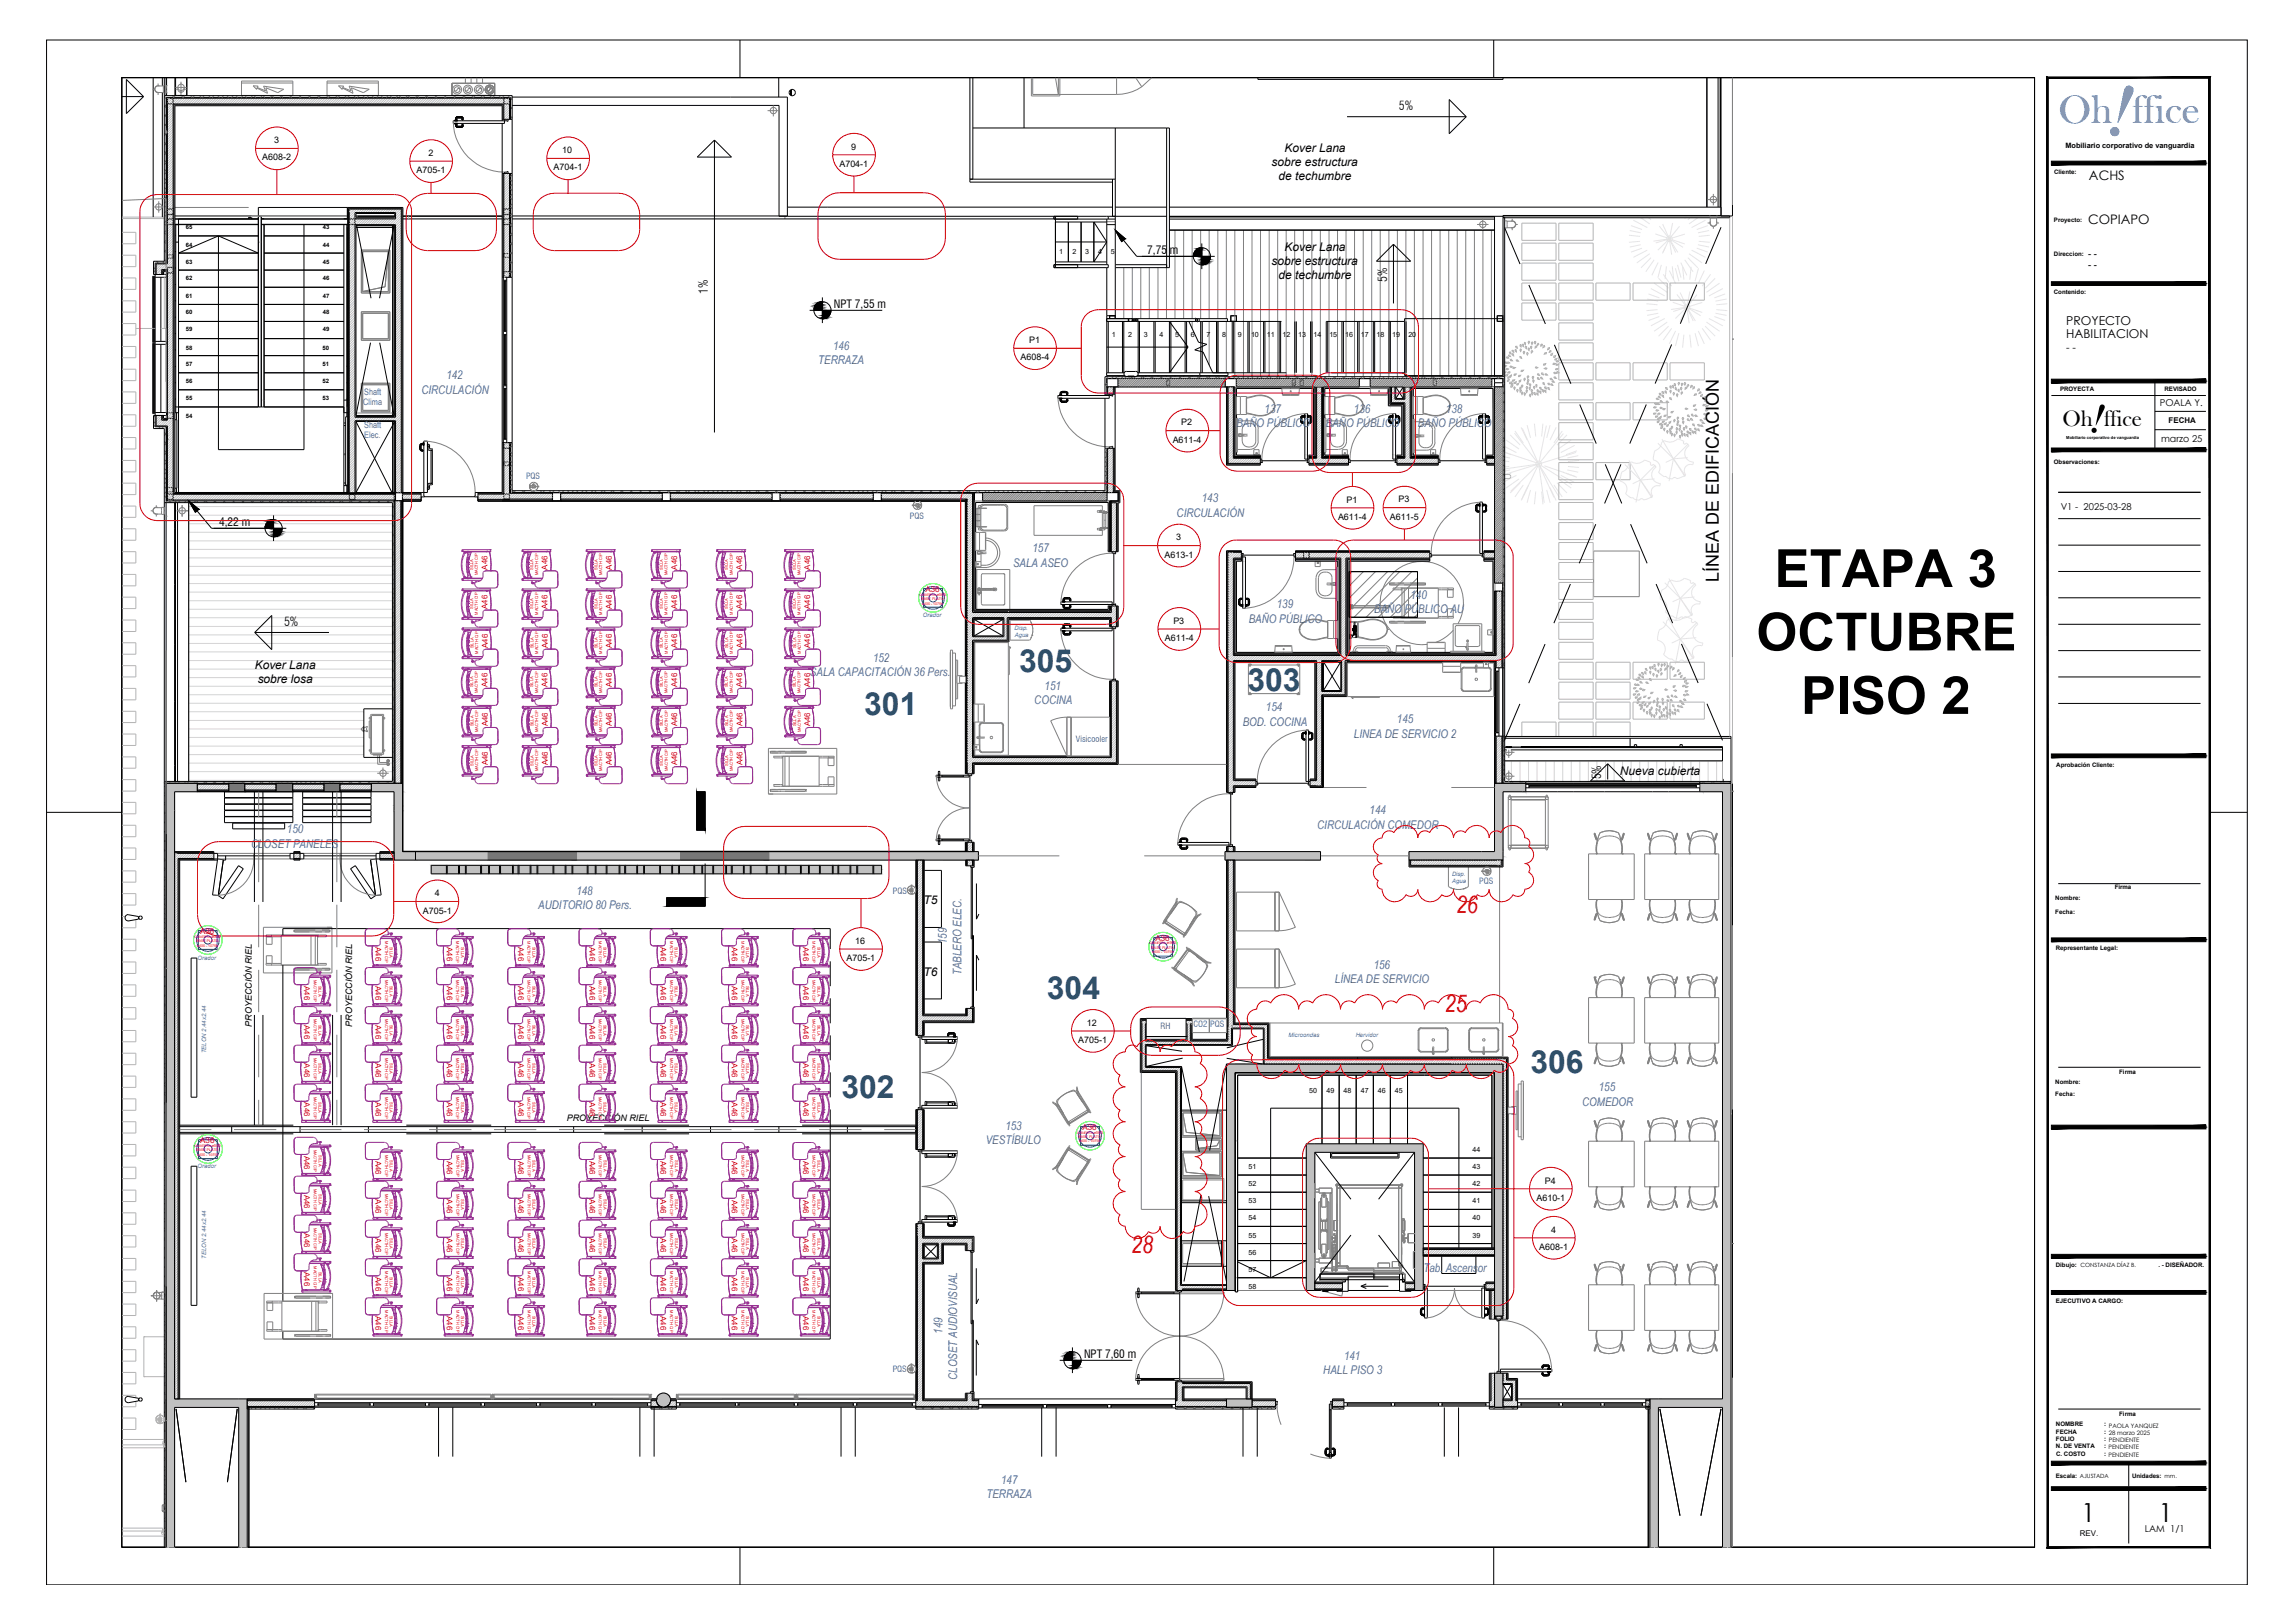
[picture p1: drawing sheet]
<svg xmlns="http://www.w3.org/2000/svg" width="594mm" height="420mm" viewBox="0 0 594 420" stroke-linecap="round" stroke-linejoin="round" font-family="sans-serif">
<defs><g id="words">
<text font-size="20.1" fill="#007fff" x="544.7" y="34.2" transform="rotate(19 544.7 34.2)">!</text>
<g font-size="13.6">
<text x="459.3" y="152">ETAPA 3</text>
<text x="454.6" y="168.4">OCTUBRE</text>
<text x="466.2" y="184.8">PISO 2</text>
</g>
<text font-size="11.3" x="540.5" y="111.5" transform="rotate(19 540.5 111.5)">!</text>
<text font-size="10.5" fill="#007fff" x="532.8" y="31.9">Oh ffice</text>
<g font-size="8.2" fill="#105689">
<text x="263.8" y="173.9">305</text>
<text x="322.9" y="178.8">303</text>
<text x="223.7" y="185.1">301</text>
<text x="271" y="258.6">304</text>
<text x="396.2" y="277.8">306</text>
<text x="217.8" y="284.1">302</text>
</g>
<g font-size="6.8">
<text x="538.7" y="394">1</text>
<text x="558.7" y="394">1</text>
</g>
<g font-size="6.2" fill="#f00">
<text x="376.9" y="236.3">26</text>
<text x="374" y="261.9">25</text>
<text x="292.8" y="324.3">28</text>
</g>
<text font-size="5.9" x="533.9" y="110.2">Oh ffice</text>
<text font-size="4.6" x="444.9" y="150.6" transform="rotate(-90 444.9 150.6)">LÍNEA DE EDIFICACIÓN</text>
<g font-size="3.4">
<text x="540.8" y="46.7">ACHS</text>
<text x="540.5" y="58">COPIAPO</text>
</g>
<g font-size="3.3">
<text x="27.8" y="23.3">1%</text>
<text x="362.1" y="28.5">5%</text>
<text x="183.2" y="76.2" transform="rotate(-90 183.2 76.2)">1%</text>
<text x="359.1" y="72.9" transform="rotate(-90 359.1 72.9)">5%</text>
<text x="73.5" y="162.1">5%</text>
<text x="414.5" y="201.8" transform="rotate(-90 414.5 201.8)">5%</text>
</g>
<g font-size="3.2">
<text x="534.9" y="87.6">HABILITACION</text>
<text x="534.9" y="84.2">PROYECTO</text>
</g>
<g font-size="3.1">
<text x="332.5" y="39.2">Kover Lana</text>
<text x="329.2" y="42.9">sobre estructura</text>
<text x="330.9" y="46.6">de techumbre</text>
<text x="332.5" y="64.9">Kover Lana</text>
<text x="329.2" y="68.6">sobre estructura</text>
<text x="330.9" y="72.2">de techumbre</text>
<text x="65.9" y="173.2">Kover Lana</text>
<text x="66.7" y="176.9">sobre losa</text>
<text x="419.3" y="200.6">Nueva cubierta</text>
<text x="239.1" y="234.1">T5</text>
<text x="239.1" y="252.6">T6</text>
</g>
<g font-size="3.1" fill="#4a66ac">
<text x="211.8" y="94.3">TERRAZA</text>
<text x="215.6" y="90.5">146</text>
<text x="115.6" y="98.2">142</text>
<text x="109.1" y="102">CIRCULACIÓN</text>
<text x="327.3" y="106.8">137</text>
<text x="350.5" y="106.8">136</text>
<text x="374.3" y="106.8">138</text>
<text x="320.1" y="110.6">BAÑO PÚBLICO</text>
<text x="343.2" y="110.6">BAÑO PÚBLICO</text>
<text x="367.1" y="110.6">BAÑO PÚBLICO</text>
<text x="311.1" y="129.9">143</text>
<text x="304.6" y="133.7">CIRCULACIÓN</text>
<text x="267.3" y="143">157</text>
<text x="262.2" y="146.8">SALA ASEO</text>
<text x="365.1" y="155">140</text>
<text x="323.2" y="161.2">BAÑO PÚBLICO</text>
<text x="330.5" y="157.4">139</text>
<text x="355.7" y="158.8">BAÑO PÚBLICO AU</text>
<text x="226" y="171.3">152</text>
<text x="209.7" y="175.1">SALA CAPACITACIÓN 36 Pers.</text>
<text x="270.4" y="178.5">151</text>
<text x="267.7" y="182.3">COCINA</text>
<text x="327.7" y="184.1">154</text>
<text x="321.7" y="187.9">BOD. COCINA</text>
<text x="350.5" y="191">LINEA DE SERVICIO 2</text>
<text x="361.6" y="187.1">145</text>
<text x="74.3" y="215.6">150</text>
<text x="341" y="214.6">CIRCULACIÓN COMEDOR</text>
<text x="354.5" y="210.8">144</text>
<text x="65" y="219.4">CLOSET PANELES</text>
<text x="149.2" y="231.6">148</text>
<text x="139.3" y="235.4">AUDITORIO 80 Pers.</text>
<text x="245.1" y="244.5" transform="rotate(-90 245.1 244.5)">159</text>
<text x="355.6" y="250.8">156</text>
<text x="248.9" y="252.5" transform="rotate(-90 248.9 252.5)">TABLERO ELEC.</text>
<text x="345.6" y="254.6">LÍNEA DE SERVICIO</text>
<text x="409.6" y="286.3">COMEDOR</text>
<text x="413.9" y="282.5">155</text>
<text x="260.3" y="292.4">153</text>
<text x="255.2" y="296.2">VESTÍBULO</text>
<text x="368.5" y="329.4">Tab. Ascensor</text>
<text x="244" y="345.3" transform="rotate(-90 244 345.3)">149</text>
<text x="347.9" y="351.9">141</text>
<text x="247.8" y="357.2" transform="rotate(-90 247.8 357.2)">CLOSET AUDIOVISUAL</text>
<text x="342.5" y="355.8">HALL PISO 3</text>
<text x="255.3" y="387.9">TERRAZA</text>
<text x="259.2" y="384.1">147</text>
</g>
<g font-size="2.9">
<text x="297" y="65.6">7,75 m</text>
<text x="215.9" y="79.6">NPT 7,55 m</text>
<text x="56.7" y="136">4,22 m</text>
<text x="280.6" y="351.4">NPT 7,60 m</text>
</g>
<text font-size="2.7" x="534.9" y="90.9">- -</text>
<g font-size="2.5">
<text x="540.5" y="66.5">- -</text>
<text x="540.5" y="69.5">- -</text>
</g>
<g font-size="2.4">
<text x="559.1" y="105.2">POALA Y.</text>
<text x="559.4" y="114.5">marzo 25</text>
<text x="533.4" y="132.1">V1 - 2025-03-28</text>
<text x="555.2" y="396.5">LAM 1/1</text>
</g>
<g font-size="2.3">
<text x="67.9" y="41.5">A608-2</text>
<text x="70.9" y="37.1">3</text>
<text x="110.9" y="40.4">2</text>
<text x="145.5" y="39.7">10</text>
<text x="220.4" y="38.7">9</text>
<text x="107.9" y="44.9">A705-1</text>
<text x="143.3" y="44.1">A704-1</text>
<text x="217.3" y="43.2">A704-1</text>
<text x="266.4" y="88.8">P1</text>
<text x="264.2" y="93.2">A608-4</text>
<text x="305.8" y="110.1">P2</text>
<text x="303.6" y="114.6">A611-4</text>
<text x="348.6" y="130.1">P1</text>
<text x="362" y="130.1">P3</text>
<text x="346.4" y="134.6">A611-4</text>
<text x="359.8" y="134.6">A611-5</text>
<text x="304.5" y="139.9">3</text>
<text x="301.4" y="144.3">A613-1</text>
<text x="303.7" y="161.5">P3</text>
<text x="301.5" y="166">A611-4</text>
<text x="112.6" y="232">4</text>
<text x="109.5" y="236.5">A705-1</text>
<text x="221.3" y="244.3">16</text>
<text x="219.1" y="248.8">A705-1</text>
<text x="65.2" y="265.8" transform="rotate(-90 65.2 265.8)">PROYECCIÓN RIEL</text>
<text x="91.2" y="265.8" transform="rotate(-90 91.2 265.8)">PROYECCIÓN RIEL</text>
<text x="281.3" y="265.5">12</text>
<text x="279.1" y="270">A705-1</text>
<text x="146.7" y="290.3">PROYECCIÓN RIEL</text>
<text x="397.7" y="310.8">A610-1</text>
<text x="399.9" y="306.4">P4</text>
<text x="398.4" y="323.5">A608-1</text>
<text x="401.5" y="319.1">4</text>
</g>
<g font-size="2.3" fill="#4a66ac">
<text x="94.1" y="104.9">Clima</text>
<text x="94.3" y="102.2">Shaft</text>
<text x="94.3" y="110.7">Shaft</text>
<text x="94.3" y="113.4">Elec.</text>
</g>
<g font-size="2.2" fill="#4a66ac">
<text x="136.2" y="123.9">PQS</text>
<text x="235.5" y="134.3">PQS</text>
<text x="278.5" y="192">Visicooler</text>
<text x="231.1" y="231.3">PQS</text>
<text x="382.9" y="228.9">PQS</text>
<text x="300.4" y="266.4">RH</text>
<text x="308.9" y="265.9">CO2</text>
<text x="313.3" y="265.9">PQS</text>
<text x="231.1" y="355.2">PQS</text>
</g>
<g font-size="2.1" fill="#f00">
<text x="126.2" y="147.5" transform="rotate(-90 126.2 147.5)">A46</text>
<text x="141.8" y="147.5" transform="rotate(-90 141.8 147.5)">A46</text>
<text x="158.4" y="147.5" transform="rotate(-90 158.4 147.5)">A46</text>
<text x="175.3" y="147.5" transform="rotate(-90 175.3 147.5)">A46</text>
<text x="192.1" y="147.5" transform="rotate(-90 192.1 147.5)">A46</text>
<text x="209.7" y="147.5" transform="rotate(-90 209.7 147.5)">A46</text>
<text x="239.6" y="153.3">A36</text>
<text x="126.2" y="157.6" transform="rotate(-90 126.2 157.6)">A46</text>
<text x="141.8" y="157.6" transform="rotate(-90 141.8 157.6)">A46</text>
<text x="158.4" y="157.6" transform="rotate(-90 158.4 157.6)">A46</text>
<text x="175.3" y="157.6" transform="rotate(-90 175.3 157.6)">A46</text>
<text x="192.1" y="157.6" transform="rotate(-90 192.1 157.6)">A46</text>
<text x="209.7" y="157.6" transform="rotate(-90 209.7 157.6)">A46</text>
<text x="126.3" y="167.8" transform="rotate(-90 126.3 167.8)">A46</text>
<text x="141.8" y="167.8" transform="rotate(-90 141.8 167.8)">A46</text>
<text x="158.4" y="167.8" transform="rotate(-90 158.4 167.8)">A46</text>
<text x="175.3" y="167.8" transform="rotate(-90 175.3 167.8)">A46</text>
<text x="192.2" y="167.8" transform="rotate(-90 192.2 167.8)">A46</text>
<text x="209.7" y="167.8" transform="rotate(-90 209.7 167.8)">A46</text>
<text x="126.2" y="177.9" transform="rotate(-90 126.2 177.9)">A46</text>
<text x="141.8" y="177.9" transform="rotate(-90 141.8 177.9)">A46</text>
<text x="158.4" y="177.9" transform="rotate(-90 158.4 177.9)">A46</text>
<text x="175.3" y="177.9" transform="rotate(-90 175.3 177.9)">A46</text>
<text x="192.1" y="177.9" transform="rotate(-90 192.1 177.9)">A46</text>
<text x="209.7" y="177.9" transform="rotate(-90 209.7 177.9)">A46</text>
<text x="126.3" y="188" transform="rotate(-90 126.3 188)">A46</text>
<text x="141.8" y="188" transform="rotate(-90 141.8 188)">A46</text>
<text x="158.4" y="188" transform="rotate(-90 158.4 188)">A46</text>
<text x="175.3" y="188" transform="rotate(-90 175.3 188)">A46</text>
<text x="192.2" y="188" transform="rotate(-90 192.2 188)">A46</text>
<text x="209.7" y="188" transform="rotate(-90 209.7 188)">A46</text>
<text x="126.3" y="198.1" transform="rotate(-90 126.3 198.1)">A46</text>
<text x="141.8" y="198.1" transform="rotate(-90 141.8 198.1)">A46</text>
<text x="158.4" y="198.1" transform="rotate(-90 158.4 198.1)">A46</text>
<text x="175.3" y="198.1" transform="rotate(-90 175.3 198.1)">A46</text>
<text x="192.2" y="198.1" transform="rotate(-90 192.2 198.1)">A46</text>
<text x="51.8" y="241.9">A36</text>
<text x="97.2" y="245.2" transform="rotate(90 97.2 245.2)">A46</text>
<text x="115.6" y="245.2" transform="rotate(90 115.6 245.2)">A46</text>
<text x="134.1" y="245.2" transform="rotate(90 134.1 245.2)">A46</text>
<text x="152.6" y="245.2" transform="rotate(90 152.6 245.2)">A46</text>
<text x="171" y="245.2" transform="rotate(90 171 245.2)">A46</text>
<text x="189.4" y="245.2" transform="rotate(90 189.4 245.2)">A46</text>
<text x="207.9" y="245.2" transform="rotate(90 207.9 245.2)">A46</text>
<text x="299.1" y="243.7">A36</text>
<text x="78.8" y="255.2" transform="rotate(90 78.8 255.2)">A46</text>
<text x="97.2" y="255.2" transform="rotate(90 97.2 255.2)">A46</text>
<text x="115.6" y="255.2" transform="rotate(90 115.6 255.2)">A46</text>
<text x="134.1" y="255.2" transform="rotate(90 134.1 255.2)">A46</text>
<text x="152.6" y="255.2" transform="rotate(90 152.6 255.2)">A46</text>
<text x="171" y="255.2" transform="rotate(90 171 255.2)">A46</text>
<text x="189.4" y="255.2" transform="rotate(90 189.4 255.2)">A46</text>
<text x="207.9" y="255.2" transform="rotate(90 207.9 255.2)">A46</text>
<text x="78.8" y="265.3" transform="rotate(90 78.8 265.3)">A46</text>
<text x="97.2" y="265.3" transform="rotate(90 97.2 265.3)">A46</text>
<text x="115.6" y="265.3" transform="rotate(90 115.6 265.3)">A46</text>
<text x="134.1" y="265.3" transform="rotate(90 134.1 265.3)">A46</text>
<text x="152.6" y="265.3" transform="rotate(90 152.6 265.3)">A46</text>
<text x="171" y="265.3" transform="rotate(90 171 265.3)">A46</text>
<text x="189.4" y="265.3" transform="rotate(90 189.4 265.3)">A46</text>
<text x="207.9" y="265.3" transform="rotate(90 207.9 265.3)">A46</text>
<text x="78.8" y="275.3" transform="rotate(90 78.8 275.3)">A46</text>
<text x="97.2" y="275.3" transform="rotate(90 97.2 275.3)">A46</text>
<text x="115.6" y="275.3" transform="rotate(90 115.6 275.3)">A46</text>
<text x="134.1" y="275.3" transform="rotate(90 134.1 275.3)">A46</text>
<text x="152.6" y="275.3" transform="rotate(90 152.6 275.3)">A46</text>
<text x="171" y="275.3" transform="rotate(90 171 275.3)">A46</text>
<text x="189.4" y="275.3" transform="rotate(90 189.4 275.3)">A46</text>
<text x="207.9" y="275.3" transform="rotate(90 207.9 275.3)">A46</text>
<text x="78.8" y="285.4" transform="rotate(90 78.8 285.4)">A46</text>
<text x="97.2" y="285.4" transform="rotate(90 97.2 285.4)">A46</text>
<text x="115.6" y="285.4" transform="rotate(90 115.6 285.4)">A46</text>
<text x="134.1" y="285.4" transform="rotate(90 134.1 285.4)">A46</text>
<text x="152.6" y="285.4" transform="rotate(90 152.6 285.4)">A46</text>
<text x="171" y="285.4" transform="rotate(90 171 285.4)">A46</text>
<text x="189.4" y="285.4" transform="rotate(90 189.4 285.4)">A46</text>
<text x="207.9" y="285.4" transform="rotate(90 207.9 285.4)">A46</text>
<text x="280.2" y="292.6">A36</text>
<text x="51.8" y="296">A36</text>
<text x="78.8" y="299.2" transform="rotate(90 78.8 299.2)">A46</text>
<text x="97.2" y="300.5" transform="rotate(90 97.2 300.5)">A46</text>
<text x="115.7" y="300.5" transform="rotate(90 115.7 300.5)">A46</text>
<text x="134.1" y="300.5" transform="rotate(90 134.1 300.5)">A46</text>
<text x="152.6" y="300.5" transform="rotate(90 152.6 300.5)">A46</text>
<text x="171" y="300.5" transform="rotate(90 171 300.5)">A46</text>
<text x="189.4" y="300.5" transform="rotate(90 189.4 300.5)">A46</text>
<text x="207.9" y="300.5" transform="rotate(90 207.9 300.5)">A46</text>
<text x="78.8" y="309.2" transform="rotate(90 78.8 309.2)">A46</text>
<text x="97.2" y="310.5" transform="rotate(90 97.2 310.5)">A46</text>
<text x="115.7" y="310.5" transform="rotate(90 115.7 310.5)">A46</text>
<text x="134.1" y="310.5" transform="rotate(90 134.1 310.5)">A46</text>
<text x="152.6" y="310.5" transform="rotate(90 152.6 310.5)">A46</text>
<text x="171" y="310.5" transform="rotate(90 171 310.5)">A46</text>
<text x="189.4" y="310.5" transform="rotate(90 189.4 310.5)">A46</text>
<text x="207.9" y="310.5" transform="rotate(90 207.9 310.5)">A46</text>
<text x="78.8" y="319.3" transform="rotate(90 78.8 319.3)">A46</text>
<text x="97.2" y="320.6" transform="rotate(90 97.2 320.6)">A46</text>
<text x="115.7" y="320.6" transform="rotate(90 115.7 320.6)">A46</text>
<text x="134.1" y="320.6" transform="rotate(90 134.1 320.6)">A46</text>
<text x="152.6" y="320.6" transform="rotate(90 152.6 320.6)">A46</text>
<text x="171" y="320.6" transform="rotate(90 171 320.6)">A46</text>
<text x="189.4" y="320.6" transform="rotate(90 189.4 320.6)">A46</text>
<text x="207.9" y="320.6" transform="rotate(90 207.9 320.6)">A46</text>
<text x="78.8" y="329.3" transform="rotate(90 78.8 329.3)">A46</text>
<text x="97.2" y="330.6" transform="rotate(90 97.2 330.6)">A46</text>
<text x="115.7" y="330.6" transform="rotate(90 115.7 330.6)">A46</text>
<text x="134.1" y="330.6" transform="rotate(90 134.1 330.6)">A46</text>
<text x="152.6" y="330.6" transform="rotate(90 152.6 330.6)">A46</text>
<text x="171" y="330.6" transform="rotate(90 171 330.6)">A46</text>
<text x="189.4" y="330.6" transform="rotate(90 189.4 330.6)">A46</text>
<text x="207.9" y="330.6" transform="rotate(90 207.9 330.6)">A46</text>
<text x="97.2" y="340.7" transform="rotate(90 97.2 340.7)">A46</text>
<text x="115.7" y="340.7" transform="rotate(90 115.7 340.7)">A46</text>
<text x="134.1" y="340.7" transform="rotate(90 134.1 340.7)">A46</text>
<text x="152.6" y="340.7" transform="rotate(90 152.6 340.7)">A46</text>
<text x="171" y="340.7" transform="rotate(90 171 340.7)">A46</text>
<text x="189.4" y="340.7" transform="rotate(90 189.4 340.7)">A46</text>
<text x="207.9" y="340.7" transform="rotate(90 207.9 340.7)">A46</text>
</g>
<g font-size="2">
<text x="561.4" y="109.6">FECHA</text>
<text x="538.4" y="397.7">REV.</text>
</g>
<text font-size="1.9" x="534.7" y="38.2">Mobiliario corporativo de vanguardia</text>
<g font-size="1.8">
<text x="274.2" y="65.9">1</text>
<text x="277.7" y="65.9">2</text>
<text x="280.9" y="65.9">3</text>
<text x="284.3" y="65.9">4</text>
<text x="287.6" y="65.9">5</text>
<text x="287.8" y="87.2">1</text>
<text x="292" y="87.2">2</text>
<text x="296.1" y="87.2">3</text>
<text x="300.2" y="87.2">4</text>
<text x="304.2" y="87.2">5</text>
<text x="308.3" y="87.2">6</text>
<text x="312.3" y="87.2">7</text>
<text x="316.3" y="87.2">8</text>
<text x="320.4" y="87.2">9</text>
<text x="323.8" y="87.2">10</text>
<text x="327.9" y="87.2">11</text>
<text x="332" y="87.2">12</text>
<text x="336" y="87.2">13</text>
<text x="340" y="87.2">14</text>
<text x="344.1" y="87.2">15</text>
<text x="348.2" y="87.2">16</text>
<text x="352.2" y="87.2">17</text>
<text x="356.3" y="87.2">18</text>
<text x="360.4" y="87.2">19</text>
<text x="364.6" y="87.2">20</text>
<text x="338.9" y="282.9">50</text>
<text x="343.4" y="282.9">49</text>
<text x="347.8" y="282.9">48</text>
<text x="352.2" y="282.9">47</text>
<text x="356.7" y="282.9">46</text>
<text x="361.1" y="282.9">45</text>
<text x="381.2" y="298.2">44</text>
<text x="323.2" y="302.6">51</text>
<text x="381.2" y="302.6">43</text>
<text x="323.2" y="311.5">53</text>
<text x="323.2" y="307.1">52</text>
<text x="381.2" y="307.1">42</text>
<text x="381.2" y="311.5">41</text>
<text x="323.2" y="315.9">54</text>
<text x="381.2" y="315.9">40</text>
<text x="323.2" y="320.4">55</text>
<text x="381.2" y="320.4">39</text>
<text x="323.2" y="329.2">57</text>
<text x="323.2" y="324.8">56</text>
<text x="323.2" y="333.6">58</text>
</g>
<g font-size="1.6">
<text x="531.7" y="45.1">Cliente:</text>
<text x="531.7" y="57.3">Proyecto:</text>
<text x="531.7" y="66.3">Direccion:</text>
<text x="531.7" y="76.1">Contenido:</text>
<text x="533.3" y="101.3">PROYECTA</text>
<text x="560.3" y="101.3">REVISADO</text>
<text x="531.7" y="120">Observaciones:</text>
<text x="532.3" y="198.5">Aprobación Cliente:</text>
<text x="532" y="233">Nombre:</text>
<text x="547.4" y="230.1">Firma</text>
<text x="532" y="236.5">Fecha:</text>
<text x="532.2" y="246">Representante Legal:</text>
<text x="532" y="280.6">Nombre:</text>
<text x="548.6" y="278.2">Firma</text>
<text x="532" y="283.8">Fecha:</text>
<text x="532.2" y="327.9">Dibujo: CONSTANZA DÍAZ B.</text>
<text x="558.7" y="328.1">. - DISEÑADOR.</text>
<text x="532.2" y="337.3">EJECUTIVO A CARGO:</text>
<text x="532.2" y="369.2">NOMBRE</text>
<text x="532.2" y="371.2">FECHA</text>
<text x="544.6" y="369.2">: PAOLA YANQUEZ</text>
<text x="544.6" y="371.2">: 28 marzo 2025</text>
<text x="548.6" y="366.6">Firma</text>
<text x="532.2" y="373.1">FOLIO</text>
<text x="532.2" y="375">N. DE VENTA</text>
<text x="532.2" y="376.9">C. COSTO</text>
<text x="544.6" y="373.1">: PENDIENTE</text>
<text x="544.6" y="375">: PENDIENTE</text>
<text x="544.6" y="376.9">: PENDIENTE</text>
<text x="532.2" y="382.5">Escala: AJUSTADA</text>
<text x="551.9" y="382.5">Unidades: mm.</text>
</g>
<g font-size="1.5">
<text x="48.1" y="59.4">65</text>
<text x="83.6" y="59.4">43</text>
<text x="48.1" y="63.8">64</text>
<text x="83.6" y="63.8">44</text>
<text x="48.1" y="68.3">63</text>
<text x="83.6" y="68.3">45</text>
<text x="48.1" y="72.6">62</text>
<text x="48.1" y="77.1">61</text>
<text x="83.6" y="72.6">46</text>
<text x="83.6" y="77.1">47</text>
<text x="48.1" y="81.4">60</text>
<text x="83.6" y="81.4">48</text>
<text x="48.1" y="85.8">59</text>
<text x="83.6" y="85.8">49</text>
<text x="48.1" y="90.5">58</text>
<text x="48.1" y="94.8">57</text>
<text x="83.5" y="90.5">50</text>
<text x="83.5" y="94.8">51</text>
<text x="48.1" y="99.3">56</text>
<text x="83.5" y="99.3">52</text>
<text x="48.1" y="103.7">55</text>
<text x="83.5" y="103.7">53</text>
<text x="48.1" y="108.1">54</text>
</g>
<g font-size="1.5" fill="#4a66ac">
<text x="238.9" y="159.8">Orador</text>
<text x="262.6" y="163.1">Disp.</text>
<text x="262.7" y="164.9">Agua</text>
<text x="375.9" y="226.7">Disp.</text>
<text x="375.9" y="228.5">Agua</text>
<text x="51.2" y="248.4">Orador</text>
<text x="333.6" y="268.4">Microondas</text>
<text x="350.9" y="268.4">Hervidor</text>
<text x="53.4" y="272.7" transform="rotate(-90 53.4 272.7)">TELON 2.44x2.44</text>
<text x="51.2" y="302.3">Orador</text>
<text x="53.4" y="325.8" transform="rotate(-90 53.4 325.8)">TELON 2.44x2.44</text>
</g>
<text font-size="1.1" x="534.9" y="113.7">Mobiliario corporativo de vanguardia</text>
<g font-size="1" fill="#f00">
<text x="122.5" y="147.5" transform="rotate(-90 122.5 147.5)">SILLA</text>
<text x="123.7" y="149" transform="rotate(-90 123.7 149)">MACTH C/P</text>
<text x="138" y="147.5" transform="rotate(-90 138 147.5)">SILLA</text>
<text x="139.3" y="149" transform="rotate(-90 139.3 149)">MACTH C/P</text>
<text x="154.6" y="147.5" transform="rotate(-90 154.6 147.5)">SILLA</text>
<text x="155.9" y="149" transform="rotate(-90 155.9 149)">MACTH C/P</text>
<text x="171.6" y="147.5" transform="rotate(-90 171.6 147.5)">SILLA</text>
<text x="172.8" y="149" transform="rotate(-90 172.8 149)">MACTH C/P</text>
<text x="188.4" y="147.5" transform="rotate(-90 188.4 147.5)">SILLA</text>
<text x="189.7" y="149" transform="rotate(-90 189.7 149)">MACTH C/P</text>
<text x="206" y="147.5" transform="rotate(-90 206 147.5)">SILLA</text>
<text x="207.2" y="149" transform="rotate(-90 207.2 149)">MACTH C/P</text>
<text x="242.5" y="154.2">ø500</text>
<text x="122.5" y="157.7" transform="rotate(-90 122.5 157.7)">SILLA</text>
<text x="123.7" y="159.1" transform="rotate(-90 123.7 159.1)">MACTH C/P</text>
<text x="138" y="157.7" transform="rotate(-90 138 157.7)">SILLA</text>
<text x="139.3" y="159.1" transform="rotate(-90 139.3 159.1)">MACTH C/P</text>
<text x="154.6" y="157.7" transform="rotate(-90 154.6 157.7)">SILLA</text>
<text x="155.9" y="159.1" transform="rotate(-90 155.9 159.1)">MACTH C/P</text>
<text x="171.6" y="157.7" transform="rotate(-90 171.6 157.7)">SILLA</text>
<text x="172.8" y="159.1" transform="rotate(-90 172.8 159.1)">MACTH C/P</text>
<text x="188.4" y="157.7" transform="rotate(-90 188.4 157.7)">SILLA</text>
<text x="189.7" y="159.1" transform="rotate(-90 189.7 159.1)">MACTH C/P</text>
<text x="206" y="157.7" transform="rotate(-90 206 157.7)">SILLA</text>
<text x="207.2" y="159.1" transform="rotate(-90 207.2 159.1)">MACTH C/P</text>
<text x="122.5" y="167.8" transform="rotate(-90 122.5 167.8)">SILLA</text>
<text x="138.1" y="167.8" transform="rotate(-90 138.1 167.8)">SILLA</text>
<text x="154.7" y="167.8" transform="rotate(-90 154.7 167.8)">SILLA</text>
<text x="171.6" y="167.8" transform="rotate(-90 171.6 167.8)">SILLA</text>
<text x="188.5" y="167.8" transform="rotate(-90 188.5 167.8)">SILLA</text>
<text x="206.1" y="167.8" transform="rotate(-90 206.1 167.8)">SILLA</text>
<text x="123.8" y="169.2" transform="rotate(-90 123.8 169.2)">MACTH C/P</text>
<text x="139.3" y="169.2" transform="rotate(-90 139.3 169.2)">MACTH C/P</text>
<text x="155.9" y="169.2" transform="rotate(-90 155.9 169.2)">MACTH C/P</text>
<text x="172.8" y="169.2" transform="rotate(-90 172.8 169.2)">MACTH C/P</text>
<text x="189.7" y="169.2" transform="rotate(-90 189.7 169.2)">MACTH C/P</text>
<text x="207.3" y="169.2" transform="rotate(-90 207.3 169.2)">MACTH C/P</text>
<text x="122.5" y="178" transform="rotate(-90 122.5 178)">SILLA</text>
<text x="123.7" y="179.4" transform="rotate(-90 123.7 179.4)">MACTH C/P</text>
<text x="138" y="178" transform="rotate(-90 138 178)">SILLA</text>
<text x="139.3" y="179.4" transform="rotate(-90 139.3 179.4)">MACTH C/P</text>
<text x="154.6" y="178" transform="rotate(-90 154.6 178)">SILLA</text>
<text x="155.9" y="179.4" transform="rotate(-90 155.9 179.4)">MACTH C/P</text>
<text x="171.6" y="178" transform="rotate(-90 171.6 178)">SILLA</text>
<text x="172.8" y="179.4" transform="rotate(-90 172.8 179.4)">MACTH C/P</text>
<text x="188.4" y="178" transform="rotate(-90 188.4 178)">SILLA</text>
<text x="189.7" y="179.4" transform="rotate(-90 189.7 179.4)">MACTH C/P</text>
<text x="206" y="178" transform="rotate(-90 206 178)">SILLA</text>
<text x="207.2" y="179.4" transform="rotate(-90 207.2 179.4)">MACTH C/P</text>
<text x="122.5" y="188.1" transform="rotate(-90 122.5 188.1)">SILLA</text>
<text x="123.8" y="189.5" transform="rotate(-90 123.8 189.5)">MACTH C/P</text>
<text x="138.1" y="188.1" transform="rotate(-90 138.1 188.1)">SILLA</text>
<text x="139.3" y="189.5" transform="rotate(-90 139.3 189.5)">MACTH C/P</text>
<text x="154.7" y="188.1" transform="rotate(-90 154.7 188.1)">SILLA</text>
<text x="155.9" y="189.5" transform="rotate(-90 155.9 189.5)">MACTH C/P</text>
<text x="171.6" y="188.1" transform="rotate(-90 171.6 188.1)">SILLA</text>
<text x="172.8" y="189.5" transform="rotate(-90 172.8 189.5)">MACTH C/P</text>
<text x="188.5" y="188.1" transform="rotate(-90 188.5 188.1)">SILLA</text>
<text x="189.7" y="189.5" transform="rotate(-90 189.7 189.5)">MACTH C/P</text>
<text x="206.1" y="188.1" transform="rotate(-90 206.1 188.1)">SILLA</text>
<text x="207.3" y="189.5" transform="rotate(-90 207.3 189.5)">MACTH C/P</text>
<text x="122.5" y="198.2" transform="rotate(-90 122.5 198.2)">SILLA</text>
<text x="123.8" y="199.7" transform="rotate(-90 123.8 199.7)">MACTH C/P</text>
<text x="138.1" y="198.2" transform="rotate(-90 138.1 198.2)">SILLA</text>
<text x="139.3" y="199.7" transform="rotate(-90 139.3 199.7)">MACTH C/P</text>
<text x="154.7" y="198.2" transform="rotate(-90 154.7 198.2)">SILLA</text>
<text x="155.9" y="199.7" transform="rotate(-90 155.9 199.7)">MACTH C/P</text>
<text x="171.6" y="198.2" transform="rotate(-90 171.6 198.2)">SILLA</text>
<text x="172.8" y="199.7" transform="rotate(-90 172.8 199.7)">MACTH C/P</text>
<text x="188.5" y="198.2" transform="rotate(-90 188.5 198.2)">SILLA</text>
<text x="189.7" y="199.7" transform="rotate(-90 189.7 199.7)">MACTH C/P</text>
<text x="54.8" y="242.7">ø500</text>
<text x="99.7" y="243.7" transform="rotate(90 99.7 243.7)">MACTH C/P</text>
<text x="100.9" y="245.1" transform="rotate(90 100.9 245.1)">SILLA</text>
<text x="118.1" y="243.7" transform="rotate(90 118.1 243.7)">MACTH C/P</text>
<text x="119.4" y="245.1" transform="rotate(90 119.4 245.1)">SILLA</text>
<text x="136.6" y="243.7" transform="rotate(90 136.6 243.7)">MACTH C/P</text>
<text x="137.8" y="245.1" transform="rotate(90 137.8 245.1)">SILLA</text>
<text x="155" y="243.7" transform="rotate(90 155 243.7)">MACTH C/P</text>
<text x="156.2" y="245.1" transform="rotate(90 156.2 245.1)">SILLA</text>
<text x="173.5" y="243.7" transform="rotate(90 173.5 243.7)">MACTH C/P</text>
<text x="174.7" y="245.1" transform="rotate(90 174.7 245.1)">SILLA</text>
<text x="191.9" y="243.7" transform="rotate(90 191.9 243.7)">MACTH C/P</text>
<text x="193.2" y="245.1" transform="rotate(90 193.2 245.1)">SILLA</text>
<text x="210.3" y="243.7" transform="rotate(90 210.3 243.7)">MACTH C/P</text>
<text x="211.6" y="245.1" transform="rotate(90 211.6 245.1)">SILLA</text>
<text x="302.1" y="244.5">ø500</text>
<text x="81.2" y="253.7" transform="rotate(90 81.2 253.7)">MACTH C/P</text>
<text x="82.5" y="255.1" transform="rotate(90 82.5 255.1)">SILLA</text>
<text x="99.7" y="253.7" transform="rotate(90 99.7 253.7)">MACTH C/P</text>
<text x="100.9" y="255.1" transform="rotate(90 100.9 255.1)">SILLA</text>
<text x="118.1" y="253.7" transform="rotate(90 118.1 253.7)">MACTH C/P</text>
<text x="119.4" y="255.1" transform="rotate(90 119.4 255.1)">SILLA</text>
<text x="136.6" y="253.7" transform="rotate(90 136.6 253.7)">MACTH C/P</text>
<text x="137.8" y="255.1" transform="rotate(90 137.8 255.1)">SILLA</text>
<text x="155" y="253.7" transform="rotate(90 155 253.7)">MACTH C/P</text>
<text x="156.2" y="255.1" transform="rotate(90 156.2 255.1)">SILLA</text>
<text x="173.5" y="253.7" transform="rotate(90 173.5 253.7)">MACTH C/P</text>
<text x="174.7" y="255.1" transform="rotate(90 174.7 255.1)">SILLA</text>
<text x="191.9" y="253.7" transform="rotate(90 191.9 253.7)">MACTH C/P</text>
<text x="193.2" y="255.1" transform="rotate(90 193.2 255.1)">SILLA</text>
<text x="210.3" y="253.7" transform="rotate(90 210.3 253.7)">MACTH C/P</text>
<text x="211.6" y="255.1" transform="rotate(90 211.6 255.1)">SILLA</text>
<text x="81.2" y="263.8" transform="rotate(90 81.2 263.8)">MACTH C/P</text>
<text x="99.7" y="263.8" transform="rotate(90 99.7 263.8)">MACTH C/P</text>
<text x="118.1" y="263.8" transform="rotate(90 118.1 263.8)">MACTH C/P</text>
<text x="136.6" y="263.8" transform="rotate(90 136.6 263.8)">MACTH C/P</text>
<text x="155" y="263.8" transform="rotate(90 155 263.8)">MACTH C/P</text>
<text x="173.5" y="263.8" transform="rotate(90 173.5 263.8)">MACTH C/P</text>
<text x="191.9" y="263.8" transform="rotate(90 191.9 263.8)">MACTH C/P</text>
<text x="210.3" y="263.8" transform="rotate(90 210.3 263.8)">MACTH C/P</text>
<text x="82.5" y="265.2" transform="rotate(90 82.5 265.2)">SILLA</text>
<text x="100.9" y="265.2" transform="rotate(90 100.9 265.2)">SILLA</text>
<text x="119.4" y="265.2" transform="rotate(90 119.4 265.2)">SILLA</text>
<text x="137.8" y="265.2" transform="rotate(90 137.8 265.2)">SILLA</text>
<text x="156.2" y="265.2" transform="rotate(90 156.2 265.2)">SILLA</text>
<text x="174.7" y="265.2" transform="rotate(90 174.7 265.2)">SILLA</text>
<text x="193.2" y="265.2" transform="rotate(90 193.2 265.2)">SILLA</text>
<text x="211.6" y="265.2" transform="rotate(90 211.6 265.2)">SILLA</text>
<text x="81.2" y="273.8" transform="rotate(90 81.2 273.8)">MACTH C/P</text>
<text x="82.5" y="275.2" transform="rotate(90 82.5 275.2)">SILLA</text>
<text x="99.7" y="273.8" transform="rotate(90 99.7 273.8)">MACTH C/P</text>
<text x="100.9" y="275.2" transform="rotate(90 100.9 275.2)">SILLA</text>
<text x="118.1" y="273.8" transform="rotate(90 118.1 273.8)">MACTH C/P</text>
<text x="119.4" y="275.2" transform="rotate(90 119.4 275.2)">SILLA</text>
<text x="136.6" y="273.8" transform="rotate(90 136.6 273.8)">MACTH C/P</text>
<text x="137.8" y="275.2" transform="rotate(90 137.8 275.2)">SILLA</text>
<text x="155" y="273.8" transform="rotate(90 155 273.8)">MACTH C/P</text>
<text x="156.2" y="275.2" transform="rotate(90 156.2 275.2)">SILLA</text>
<text x="173.5" y="273.8" transform="rotate(90 173.5 273.8)">MACTH C/P</text>
<text x="174.7" y="275.2" transform="rotate(90 174.7 275.2)">SILLA</text>
<text x="191.9" y="273.8" transform="rotate(90 191.9 273.8)">MACTH C/P</text>
<text x="193.2" y="275.2" transform="rotate(90 193.2 275.2)">SILLA</text>
<text x="210.3" y="273.8" transform="rotate(90 210.3 273.8)">MACTH C/P</text>
<text x="211.6" y="275.2" transform="rotate(90 211.6 275.2)">SILLA</text>
<text x="81.2" y="283.9" transform="rotate(90 81.2 283.9)">MACTH C/P</text>
<text x="82.5" y="285.3" transform="rotate(90 82.5 285.3)">SILLA</text>
<text x="99.7" y="283.9" transform="rotate(90 99.7 283.9)">MACTH C/P</text>
<text x="100.9" y="285.3" transform="rotate(90 100.9 285.3)">SILLA</text>
<text x="118.1" y="283.9" transform="rotate(90 118.1 283.9)">MACTH C/P</text>
<text x="119.4" y="285.3" transform="rotate(90 119.4 285.3)">SILLA</text>
<text x="136.6" y="283.9" transform="rotate(90 136.6 283.9)">MACTH C/P</text>
<text x="137.8" y="285.3" transform="rotate(90 137.8 285.3)">SILLA</text>
<text x="155" y="283.9" transform="rotate(90 155 283.9)">MACTH C/P</text>
<text x="156.2" y="285.3" transform="rotate(90 156.2 285.3)">SILLA</text>
<text x="173.5" y="283.9" transform="rotate(90 173.5 283.9)">MACTH C/P</text>
<text x="174.7" y="285.3" transform="rotate(90 174.7 285.3)">SILLA</text>
<text x="191.9" y="283.9" transform="rotate(90 191.9 283.9)">MACTH C/P</text>
<text x="193.2" y="285.3" transform="rotate(90 193.2 285.3)">SILLA</text>
<text x="210.3" y="283.9" transform="rotate(90 210.3 283.9)">MACTH C/P</text>
<text x="211.6" y="285.3" transform="rotate(90 211.6 285.3)">SILLA</text>
<text x="283.1" y="293.4">ø500</text>
<text x="54.8" y="296.9">ø500</text>
<text x="81.3" y="297.7" transform="rotate(90 81.3 297.7)">MACTH C/P</text>
<text x="82.5" y="299.1" transform="rotate(90 82.5 299.1)">SILLA</text>
<text x="99.7" y="299" transform="rotate(90 99.7 299)">MACTH C/P</text>
<text x="118.1" y="299" transform="rotate(90 118.1 299)">MACTH C/P</text>
<text x="136.6" y="299" transform="rotate(90 136.6 299)">MACTH C/P</text>
<text x="155.1" y="299" transform="rotate(90 155.1 299)">MACTH C/P</text>
<text x="173.5" y="299" transform="rotate(90 173.5 299)">MACTH C/P</text>
<text x="191.9" y="299" transform="rotate(90 191.9 299)">MACTH C/P</text>
<text x="210.3" y="299" transform="rotate(90 210.3 299)">MACTH C/P</text>
<text x="101" y="300.4" transform="rotate(90 101 300.4)">SILLA</text>
<text x="119.4" y="300.4" transform="rotate(90 119.4 300.4)">SILLA</text>
<text x="137.8" y="300.4" transform="rotate(90 137.8 300.4)">SILLA</text>
<text x="156.3" y="300.4" transform="rotate(90 156.3 300.4)">SILLA</text>
<text x="174.7" y="300.4" transform="rotate(90 174.7 300.4)">SILLA</text>
<text x="193.2" y="300.4" transform="rotate(90 193.2 300.4)">SILLA</text>
<text x="211.6" y="300.4" transform="rotate(90 211.6 300.4)">SILLA</text>
<text x="81.3" y="307.7" transform="rotate(90 81.3 307.7)">MACTH C/P</text>
<text x="82.5" y="309.1" transform="rotate(90 82.5 309.1)">SILLA</text>
<text x="99.7" y="309" transform="rotate(90 99.7 309)">MACTH C/P</text>
<text x="101" y="310.5" transform="rotate(90 101 310.5)">SILLA</text>
<text x="118.1" y="309" transform="rotate(90 118.1 309)">MACTH C/P</text>
<text x="119.4" y="310.5" transform="rotate(90 119.4 310.5)">SILLA</text>
<text x="136.6" y="309" transform="rotate(90 136.6 309)">MACTH C/P</text>
<text x="137.8" y="310.5" transform="rotate(90 137.8 310.5)">SILLA</text>
<text x="155.1" y="309" transform="rotate(90 155.1 309)">MACTH C/P</text>
<text x="156.3" y="310.5" transform="rotate(90 156.3 310.5)">SILLA</text>
<text x="173.5" y="309" transform="rotate(90 173.5 309)">MACTH C/P</text>
<text x="174.7" y="310.5" transform="rotate(90 174.7 310.5)">SILLA</text>
<text x="191.9" y="309.1" transform="rotate(90 191.9 309.1)">MACTH C/P</text>
<text x="193.2" y="310.5" transform="rotate(90 193.2 310.5)">SILLA</text>
<text x="210.3" y="309.1" transform="rotate(90 210.3 309.1)">MACTH C/P</text>
<text x="211.6" y="310.5" transform="rotate(90 211.6 310.5)">SILLA</text>
<text x="81.3" y="317.8" transform="rotate(90 81.3 317.8)">MACTH C/P</text>
<text x="82.5" y="319.3" transform="rotate(90 82.5 319.3)">SILLA</text>
<text x="99.7" y="319.1" transform="rotate(90 99.7 319.1)">MACTH C/P</text>
<text x="101" y="320.5" transform="rotate(90 101 320.5)">SILLA</text>
<text x="118.1" y="319.1" transform="rotate(90 118.1 319.1)">MACTH C/P</text>
<text x="119.4" y="320.5" transform="rotate(90 119.4 320.5)">SILLA</text>
<text x="136.6" y="319.1" transform="rotate(90 136.6 319.1)">MACTH C/P</text>
<text x="137.8" y="320.5" transform="rotate(90 137.8 320.5)">SILLA</text>
<text x="155.1" y="319.1" transform="rotate(90 155.1 319.1)">MACTH C/P</text>
<text x="156.3" y="320.5" transform="rotate(90 156.3 320.5)">SILLA</text>
<text x="173.5" y="319.1" transform="rotate(90 173.5 319.1)">MACTH C/P</text>
<text x="174.7" y="320.5" transform="rotate(90 174.7 320.5)">SILLA</text>
<text x="191.9" y="319.1" transform="rotate(90 191.9 319.1)">MACTH C/P</text>
<text x="193.2" y="320.6" transform="rotate(90 193.2 320.6)">SILLA</text>
<text x="210.3" y="319.1" transform="rotate(90 210.3 319.1)">MACTH C/P</text>
<text x="211.6" y="320.6" transform="rotate(90 211.6 320.6)">SILLA</text>
<text x="81.3" y="327.8" transform="rotate(90 81.3 327.8)">MACTH C/P</text>
<text x="82.5" y="329.2" transform="rotate(90 82.5 329.2)">SILLA</text>
<text x="99.7" y="329.1" transform="rotate(90 99.7 329.1)">MACTH C/P</text>
<text x="118.1" y="329.1" transform="rotate(90 118.1 329.1)">MACTH C/P</text>
<text x="136.6" y="329.1" transform="rotate(90 136.6 329.1)">MACTH C/P</text>
<text x="155.1" y="329.1" transform="rotate(90 155.1 329.1)">MACTH C/P</text>
<text x="173.5" y="329.1" transform="rotate(90 173.5 329.1)">MACTH C/P</text>
<text x="191.9" y="329.1" transform="rotate(90 191.9 329.1)">MACTH C/P</text>
<text x="210.3" y="329.1" transform="rotate(90 210.3 329.1)">MACTH C/P</text>
<text x="101" y="330.5" transform="rotate(90 101 330.5)">SILLA</text>
<text x="119.4" y="330.5" transform="rotate(90 119.4 330.5)">SILLA</text>
<text x="137.8" y="330.5" transform="rotate(90 137.8 330.5)">SILLA</text>
<text x="156.3" y="330.5" transform="rotate(90 156.3 330.5)">SILLA</text>
<text x="174.7" y="330.5" transform="rotate(90 174.7 330.5)">SILLA</text>
<text x="193.2" y="330.5" transform="rotate(90 193.2 330.5)">SILLA</text>
<text x="211.6" y="330.5" transform="rotate(90 211.6 330.5)">SILLA</text>
<text x="99.7" y="339.2" transform="rotate(90 99.7 339.2)">MACTH C/P</text>
<text x="101" y="340.6" transform="rotate(90 101 340.6)">SILLA</text>
<text x="118.1" y="339.2" transform="rotate(90 118.1 339.2)">MACTH C/P</text>
<text x="119.4" y="340.6" transform="rotate(90 119.4 340.6)">SILLA</text>
<text x="136.6" y="339.2" transform="rotate(90 136.6 339.2)">MACTH C/P</text>
<text x="137.8" y="340.6" transform="rotate(90 137.8 340.6)">SILLA</text>
<text x="155.1" y="339.2" transform="rotate(90 155.1 339.2)">MACTH C/P</text>
<text x="156.3" y="340.6" transform="rotate(90 156.3 340.6)">SILLA</text>
<text x="173.5" y="339.2" transform="rotate(90 173.5 339.2)">MACTH C/P</text>
<text x="174.7" y="340.6" transform="rotate(90 174.7 340.6)">SILLA</text>
<text x="191.9" y="339.2" transform="rotate(90 191.9 339.2)">MACTH C/P</text>
<text x="193.2" y="340.6" transform="rotate(90 193.2 340.6)">SILLA</text>
<text x="210.3" y="339.2" transform="rotate(90 210.3 339.2)">MACTH C/P</text>
<text x="211.6" y="340.6" transform="rotate(90 211.6 340.6)">SILLA</text>
</g>
<g font-size=".9" fill="#f00">
<text x="238.5" y="155.3">BASE PLATO</text>
<text x="238.7" y="156.5">ø400 - 1075h</text>
<text x="50.8" y="243.9">BASE PLATO</text>
<text x="51" y="245.1">ø400 - 1075h</text>
<text x="298.1" y="245.6">BASE PLATO</text>
<text x="298.2" y="246.8">ø400 - 1075h</text>
<text x="50.8" y="298.1">BASE PLATO</text>
<text x="51" y="299.2">ø400 - 1075h</text>
<text x="279.2" y="294.6">BASE PLATO</text>
<text x="279.3" y="295.7">ø400 - 1075h</text>
</g>
<g font-size=".8" fill="#f00">
<text x="238" y="154.2">CUBIERTA</text>
<text x="50.3" y="242.7">CUBIERTA</text>
<text x="297.6" y="244.5">CUBIERTA</text>
<text x="278.7" y="293.4">CUBIERTA</text>
<text x="50.4" y="296.9">CUBIERTA</text>
</g>
</g></defs>
<path d="M31.5 20.1h495.2v380.4h-495.2z" fill="none" stroke="#000" stroke-width=".26"/>
<g fill="none" stroke="#000" stroke-width=".26">
<path d="M12.1 10.4h569.6v399.9h-569.6zM191.5 10.4v9.7M386.7 10.4v9.7M31.5 20.1h495.2v380.4h-495.2zM571 42.2h.1M571 73.4h.1M557.8 98.8v17.6M571 98.7h.1M531 102.4h40M557.8 111.2h13.2M557.8 106.5h13.2M571 116.4h.1"/>
<path d="M532.8 127.5h36.8M532.8 134.3h36.8M532.8 141.1h36.8M532.8 147.9h36.8M532.8 154.8h36.8M532.8 161.6h36.8M532.8 168.4h36.8M532.8 175.2h36.8M532.8 182.1h36.8M571 195.7h.1M12.1 210.3h19.4M572 210.3h9.7"/>
<path d="M532.8 228.8h36.8M571 243.3h.1M532.8 276.3h36.8M571 291.8h.1M571 334.5h.1M571 325.2h.1M532.8 364.8h36.8M551 378.9v5.9M571 378.7h.1M551 385.8v13.8M571 385.4h.1M191.5 400.5v9.8"/>
<path d="M386.7 400.5v9.8"/>
</g>
<g fill="#000" stroke="#000" stroke-width=".26">
<path d="M529.9 19.9l.3 .4 42-.4zM530.2 20.3l42-.4-.4 .4zM572.2 19.9l-.4 .4 .4 380.4zM571.8 20.3l.4 380.4-.4-.3zM529.9 400.7h42.3l-.4-.3zM529.9 400.7l.3-.3h41.6zM529.9 19.9v380.8l.3-.3zM529.9 19.9l.3 .4v380.1z"/>
<path d="M531 41.7v1l40-1zM531 42.7l40-1v1z"/>
<path d="M531 72.9v1l40-1zM531 73.9l40-1v1z"/>
<path d="M531 98.2v.9l40-.9zM531 99.1l40-.9v.9z"/>
<path d="M531 116v1l40-1zM531 117l40-1v1z"/>
<path d="M531 195.2v1l40-1zM531 196.2l40-1v1z"/>
<path d="M531 242.8v1l40-1zM531 243.8l40-1v1z"/>
<path d="M531 291.3v1l40-1zM531 292.3l40-1v1z"/>
<path d="M531 334.1v1l40-1zM531 335.1l40-1v1z"/>
<path d="M531 324.7v1l40-1zM531 325.7l40-1v1z"/>
<path d="M531 378.3v1l40-1zM531 379.3l40-1v1z"/>
<path d="M531 384.9v1l40-1zM531 385.9l40-1v1z"/>
</g>
<!-- layer: S-COLS -->
<g fill="#c0c0c0" stroke="#c0c0c0" stroke-width=".26">
<path d="M171.2 360.8h1.1z"/>
<path d="M170.7 364h2.1l-.5 .3z"/>
<path d="M171.2 360.8l1.6 .2-.5-.2zM170.7 361l.5-.2 1.6 .2z"/>
<path d="M170.7 361l2.6 .4-.5-.4zM170.7 361l2.6 .4h-3z"/>
<path d="M170.3 361.4l3.2 .5-.2-.5zM170.3 361.4l3.2 .5h-3.5z"/>
<path d="M170 361.9l3.6 .6-.1-.6zM170 361.9l3.6 .6h-3.7z"/>
<path d="M169.9 362.5l3.6 .6 .1-.6zM169.9 362.5l3.6 .6h-3.5z"/>
<path d="M170 363.1l3.3 .5 .2-.5zM170 363.1l3.3 .5h-3z"/>
<path d="M170.3 363.6l2.5 .4 .5-.4zM170.3 363.6l2.5 .4h-2.1z"/>
<path d="M170.7 364l.5 .3h1.1zM171.2 364.3h1.1z"/>
</g>
<!-- layer: A-WALL-PATT -->
<g fill="#c0c0c0" stroke="#c0c0c0" stroke-width=".26">
<path d="M317.5 275.4l2.2 58.7v-58.7zM317.5 275.4l2.2 58.7h-2.2z"/>
<path d="M319.7 275.4l69.4 2.3v-2.3zM319.7 275.4l69.4 2.3h-69.4z"/>
<path d="M386.9 277.7l2.2 63v-63zM386.9 277.7l2.2 63h-2.2z"/>
<path d="M386.9 340.7h2.2zM386.9 340.7h2.2z"/>
<path d="M386.9 355.5l2.2 8.3v-8.3zM386.9 355.5l2.2 8.3h-2.2z"/>
<path d="M386.9 363.8l2.2 .5v-.5zM386.9 363.8l2.2 .5h-2.2z"/>
<path d="M338.1 296.1l2.2 38v-38zM338.1 296.1l2.2 38h-2.2z"/>
<path d="M340.3 296.1l28.1 2.2v-2.2zM340.3 296.1l28.1 2.2h-28.1z"/>
<path d="M366.2 298.3l2.2 35.8v-35.8zM366.2 298.3l2.2 35.8h-2.2z"/>
<path d="M199 220.5l54.3 1.3v-1.3zM199 220.5l54.3 1.3h-54.3z"/>
<path d="M199 221.8l54.3 .9v-.9zM199 221.8l54.3 .9h-54.3z"/>
<path d="M364.7 220.5l18.8 1.3v-1.3zM364.7 220.5l18.8 1.3h-18.8z"/>
<path d="M364.7 221.8l18.8 .9v-.9zM364.7 221.8l18.8 .9h-18.8z"/>
<path d="M386.9 202.8l2.2 17.7v-17.7zM386.9 202.8l2.2 17.7h-2.2z"/>
<path d="M389.1 202.8l5.1 2.2v-2.2zM389.1 202.8l5.1 2.2h-5.1z"/>
<path d="M394.2 202.8l.8 2.2v-2.2zM394.2 202.8l.8 2.2h-.8z"/>
<path d="M149.3 220.5l26.9 2.2v-2.2zM149.3 220.5l26.9 2.2h-26.9z"/>
<path d="M107.6 220.5l18.8 1.3v-1.3zM107.6 220.5l18.8 1.3h-18.8z"/>
<path d="M107.6 221.8l18.8 .9v-.9zM107.6 221.8l18.8 .9h-18.8z"/>
<path d="M102 209.8l2.2 10.7v-10.7zM102 209.8l2.2 10.7h-2.2z"/>
<path d="M102 205l2.2 3.6v-3.6zM102 205l2.2 3.6h-2.2z"/>
<path d="M102 208.6l2.2 1.2v-1.2zM102 208.6l2.2 1.2h-2.2z"/>
<path d="M96.1 202.8l8.1 2.2v-2.2zM96.1 202.8l8.1 2.2h-8.1z"/>
<path d="M43 202.8l8.1 2.2v-2.2zM43 202.8l8.1 2.2h-8.1z"/>
<path d="M43 205l2.2 4.8v-4.8zM43 205l2.2 4.8h-2.2zM43 209.8l2.2 134.6v-134.6zM43 209.8l2.2 134.6h-2.2z"/>
<path d="M61.8 362.1l.7 38.4h-.7zM61.8 362.1l.7 38.4 1.5-38.4zM64 362.1v38.4h-1.5z"/>
<path d="M45.2 362.1l16.6 2.2v-2.2zM45.2 362.1l16.6 2.2h-16.6z"/>
<path d="M440.8 202.8l7.3 2.2v-2.2zM440.8 202.8l7.3 2.2h-7.3z"/>
<path d="M440 202.8l.8 2.2v-2.2zM440 202.8l.8 2.2h-.8z"/>
<path d="M445.9 205l1.3 195.5h-1.3zM445.9 205l1.3 195.5 .9-195.5zM448.1 205v195.5h-.9z"/>
<path d="M427.1 362.1l1.2 38.4h-1.2zM427.1 362.1l1.2 38.4 1-38.4zM429.3 362.1v38.4h-1z"/>
<path d="M429.3 362.1l16.6 2.2v-2.2zM429.3 362.1l16.6 2.2h-16.6z"/>
<path d="M317.5 362.1l6.6 2.2v-2.2zM317.5 362.1l6.6 2.2h-6.6z"/>
<path d="M383.5 220.5l5.6 1.3v-1.3zM383.5 220.5l5.6 1.3h-5.6z"/>
<path d="M383.5 221.8l5.6 .9v-.9zM383.5 221.8l5.6 .9h-5.6z"/>
<path d="M317.1 220.5l24.7 1.3v-1.3zM317.1 220.5l24.7 1.3h-24.7z"/>
<path d="M317.1 221.8l24.7 .9v-.9zM317.1 221.8l24.7 .9h-24.7z"/>
<path d="M102 220.5l5.6 2.2v-2.2zM102 220.5l5.6 2.2h-5.6z"/>
<path d="M43 362.1l.5 38.4h-.5zM43 362.1l.5 38.4 1.7-38.4zM45.2 362.1v38.4h-1.7z"/>
<path d="M43 344.4l2.2 17.7v-17.7zM43 344.4l2.2 17.7h-2.2z"/>
<path d="M226.2 224l2 1.1v-1.1zM226.2 224l2 1.1h-2z"/>
<path d="M198.6 224l2.9 1.1v-1.1zM198.6 224l2.9 1.1h-2.9z"/>
<path d="M188.1 224l1.2 1.1v-1.1zM188.1 224l1.2 1.1h-1.2z"/>
<path d="M160.5 224l1.2 1.1v-1.1zM160.5 224l1.2 1.1h-1.2z"/>
<path d="M126.7 224l2.6 1.1v-1.1zM126.7 224l2.6 1.1h-2.6z"/>
<path d="M118.9 224l1.6 1.1v-1.1zM118.9 224l1.6 1.1h-1.6z"/>
<path d="M120.7 224l3.7 2.2v-2.2zM120.7 224l3.7 2.2h-3.7z"/>
<path d="M118.9 225.1l1.6 1.1v-1.1zM118.9 225.1l1.6 1.1h-1.6z"/>
<path d="M115.8 224l2.9 2.2v-2.2zM115.8 224l2.9 2.2h-2.9z"/>
<path d="M111.6 224l4 2.2v-2.2zM111.6 224l4 2.2h-4z"/>
<path d="M226.2 225.1l2 1.1v-1.1zM226.2 225.1l2 1.1h-2z"/>
<path d="M222 224l4 2.2v-2.2zM222 224l4 2.2h-4z"/>
<path d="M220.2 224l1.6 2.2v-2.2zM220.2 224l1.6 2.2h-1.6z"/>
<path d="M217.1 224l2.9 2.2v-2.2zM217.1 224l2.9 2.2h-2.9z"/>
<path d="M215.7 224l1.2 2.2v-2.2zM215.7 224l1.2 2.2h-1.2z"/>
<path d="M212.3 224l3.2 2.2v-2.2zM212.3 224l3.2 2.2h-3.2z"/>
<path d="M209.5 224l2.6 2.2v-2.2zM209.5 224l2.6 2.2h-2.6z"/>
<path d="M207.4 224l1.9 2.2v-2.2zM207.4 224l1.9 2.2h-1.9z"/>
<path d="M203.5 224l3.7 2.2v-2.2zM203.5 224l3.7 2.2h-3.7z"/>
<path d="M201.7 224l1.6 2.2v-2.2zM201.7 224l1.6 2.2h-1.6z"/>
<path d="M198.6 225.1l2.9 1.1v-1.1zM198.6 225.1l2.9 1.1h-2.9z"/>
<path d="M194.4 224l4 2.2v-2.2zM194.4 224l4 2.2h-4z"/>
<path d="M192.6 224l1.6 2.2v-2.2zM192.6 224l1.6 2.2h-1.6z"/>
<path d="M189.6 224l2.8 2.2v-2.2zM189.6 224l2.8 2.2h-2.8z"/>
<path d="M188.1 225.1l1.2 1.1v-1.1zM188.1 225.1l1.2 1.1h-1.2z"/>
<path d="M184.7 224l3.2 2.2v-2.2zM184.7 224l3.2 2.2h-3.2z"/>
<path d="M181.9 224l2.6 2.2v-2.2zM181.9 224l2.6 2.2h-2.6z"/>
<path d="M179.8 224l1.9 2.2v-2.2zM179.8 224l1.9 2.2h-1.9z"/>
<path d="M175.9 224l3.7 2.2v-2.2zM175.9 224l3.7 2.2h-3.7z"/>
<path d="M174.1 224l1.6 2.2v-2.2zM174.1 224l1.6 2.2h-1.6z"/>
<path d="M171 224l2.9 2.2v-2.2zM171 224l2.9 2.2h-2.9z"/>
<path d="M166.8 224l4 2.2v-2.2zM166.8 224l4 2.2h-4z"/>
<path d="M165 224l1.6 2.2v-2.2zM165 224l1.6 2.2h-1.6z"/>
<path d="M162 224l2.8 2.2v-2.2zM162 224l2.8 2.2h-2.8z"/>
<path d="M160.5 225.1l1.2 1.1v-1.1zM160.5 225.1l1.2 1.1h-1.2z"/>
<path d="M157.1 224l3.2 2.2v-2.2zM157.1 224l3.2 2.2h-3.2z"/>
<path d="M154.3 224l2.6 2.2v-2.2zM154.3 224l2.6 2.2h-2.6z"/>
<path d="M152.2 224l1.9 2.2v-2.2zM152.2 224l1.9 2.2h-1.9z"/>
<path d="M148.3 224l3.7 2.2v-2.2zM148.3 224l3.7 2.2h-3.7z"/>
<path d="M146.5 224l1.6 2.2v-2.2zM146.5 224l1.6 2.2h-1.6z"/>
<path d="M143.4 224l2.9 2.2v-2.2zM143.4 224l2.9 2.2h-2.9z"/>
<path d="M139.2 224l4 2.2v-2.2zM139.2 224l4 2.2h-4z"/>
<path d="M137.4 224l1.6 2.2v-2.2zM137.4 224l1.6 2.2h-1.6z"/>
<path d="M134.4 224l2.8 2.2v-2.2zM134.4 224l2.8 2.2h-2.8z"/>
<path d="M132.9 224l1.2 2.2v-2.2zM132.9 224l1.2 2.2h-1.2z"/>
<path d="M129.6 224l3.1 2.2v-2.2zM129.6 224l3.1 2.2h-3.1z"/>
<path d="M126.7 225.1l2.6 1.1v-1.1zM126.7 225.1l2.6 1.1h-2.6z"/>
<path d="M124.7 224l1.8 2.2v-2.2zM124.7 224l1.8 2.2h-1.8z"/>
<path d="M384.1 144.9l2.8 .4v-.4zM384.1 144.9l2.8 .4h-2.8z"/>
<path d="M349.2 144.9l20.9 .4v-.4zM349.2 144.9l20.9 .4h-20.9z"/>
<path d="M348.9 144.9l.3 24v-24zM348.9 144.9l.3 24h-.3z"/>
<path d="M348.9 168.9l.3 .3v-.3zM348.9 168.9l.3 .3h-.3z"/>
<path d="M349.2 168.9h37.3zM349.2 168.9h37.3z"/>
<path d="M349.2 168.9l37.3 .3v-.3zM349.2 168.9l37.3 .3h-37.3z"/>
<path d="M386.5 145.3l.4 23.9v-23.9zM386.5 145.3l.4 23.9h-.4z"/>
<path d="M286.9 129.7l.3 12.8v-12.8zM286.9 129.7l.3 12.8h-.3z"/>
<path d="M286.9 142.5l.3 .3v-.3zM286.9 142.5l.3 .3h-.3z"/>
<path d="M286.9 156.9l.3 1.1v-1.1zM286.9 156.9l.3 1.1h-.3z"/>
<path d="M252.2 129.7l34.7 .4v-.4zM252.2 129.7l34.7 .4h-34.7z"/>
<path d="M252.2 130.1l.3 27.7v-27.7zM252.2 130.1l.3 27.7h-.3z"/>
<path d="M252.2 157.8l34.7 .2v-.2zM252.2 157.8l34.7 .2h-34.7z"/>
<path d="M252.2 158l35 .1zM252.2 158l35 .1z"/>
<path d="M342.6 100.2l.3 18v-18zM342.6 100.2l.3 18h-.3z"/>
<path d="M342.9 100.2l16.9 .4v-.4zM342.9 100.2l16.9 .4h-16.9z"/>
<path d="M362.9 104.7l.3 13.1v-13.1zM362.9 104.7l.3 13.1h-.3z"/>
<path d="M361.6 117.8l1.6 .4v-.4zM361.6 117.8l1.6 .4h-1.6z"/>
<path d="M342.9 117.8l6.2 .4v-.4zM342.9 117.8l6.2 .4h-6.2z"/>
<path d="M384.8 117.8l2.1 .4v-.4zM384.8 117.8l2.1 .4h-2.1z"/>
<path d="M365.4 117.8l6.9 .4v-.4zM365.4 117.8l6.9 .4h-6.9z"/>
<path d="M386.5 100.6l.4 17.2v-17.2zM386.5 100.6l.4 17.2h-.4z"/>
<path d="M365.4 100.2l21.5 .4v-.4zM365.4 100.2l21.5 .4h-21.5z"/>
<path d="M365.4 100.6l.4 17.1v-17.1zM365.4 100.6l.4 17.1h-.4z"/>
<path d="M365.4 117.7l.4 .1zM365.4 117.7l.4 .1z"/>
<path d="M338.8 117.8l1.5 .4v-.4zM338.8 117.8l1.5 .4h-1.5z"/>
<path d="M319.7 117.8l6.5 .4v-.4zM319.7 117.8l6.5 .4h-6.5z"/>
<path d="M340 100.6l.3 15.5v-15.5zM340 100.6l.3 15.5h-.3z"/>
<path d="M340 116.1l.3 1.7v-1.7zM340 116.1l.3 1.7h-.3z"/>
<path d="M319.7 100.2l20.6 .4v-.4zM319.7 100.2l20.6 .4h-20.6z"/>
<path d="M319.7 100.6l.4 17.2v-17.2zM319.7 100.6l.4 17.2h-.4z"/>
<path d="M335.4 144.9l11.3 .4v-.4zM335.4 144.9l11.3 .4h-11.3z"/>
<path d="M319.7 144.9l1.6 .4v-.4zM319.7 144.9l1.6 .4h-1.6z"/>
<path d="M346.3 145.3l.4 23.9v-23.9zM346.3 145.3l.4 23.9h-.4z"/>
<path d="M319.7 168.9h26.6zM319.7 168.9h26.6z"/>
<path d="M319.7 168.9l26.6 .3v-.3zM319.7 168.9l26.6 .3h-26.6z"/>
<path d="M319.7 145.3l.4 23.6v-23.6zM319.7 145.3l.4 23.6h-.4z"/>
<path d="M359.4 104.7l3.5 .4v-.4zM359.4 104.7l3.5 .4h-3.5z"/>
<path d="M359.4 100.6l.4 2.3v-2.3zM359.4 100.6l.4 2.3h-.4z"/>
<path d="M359.4 102.9l.4 1.8v-1.8zM359.4 102.9l.4 1.8h-.4z"/>
</g>
<!-- layer: S-COLS -->
<g fill="#787878" stroke="#787878" stroke-width=".26">
<path d="M59.2 202.8l4.2 2.2v-2.2zM59.2 202.8l4.2 2.2h-4.2z"/>
<path d="M71.4 202.8l4.4 2.2v-2.2zM71.4 202.8l4.4 2.2h-4.4z"/>
<path d="M83.8 202.8l4.2 2.2v-2.2zM83.8 202.8l4.2 2.2h-4.2z"/>
</g>
<!-- layer: A-WALL-PATT -->
<g fill="#787878" stroke="#787878" stroke-width=".26">
<path d="M176.2 220.5l22.8 2.2v-2.2zM176.2 220.5l22.8 2.2h-22.8z"/>
<path d="M126.4 220.5l22.9 2.2v-2.2zM126.4 220.5l22.9 2.2h-22.9z"/>
</g>
<!-- layer: A-DETL-MBND -->
<g fill="none" stroke="#b4b4b4" stroke-width=".26">
<path d="M43 31.2h.1M43 30.5h.1M43 31.1h.1M43.1 33.4h-.1M31.6 56.6h10.9M31.6 56.2h10.9M43 56.7h.1M43 55.9h.1M43 53h.1M43 55.7h.1M43 53.9h.1M43 46h.1"/>
<path d="M43 45.2h.1M43 54.8h.1M43 45.9h.1M43 56.6h.1M43 56.2h.1M43 51.8h.1M43 51h.1M65.1 55.9v.4M89.8 58.9h.2M89.8 55.9l-24.7 .1M105.8 56v.7M393.9 57.8h8.9v4.4h-8.9z"/>
<path d="M403.5 57.8h8.9v4.4h-8.9zM447.7 56.4v134.3M448.5 55.9v146.9h-.4M31.6 60.1h3.6v3h-3.6M31.6 66.1h3.6v2.9h-3.6M31.6 72h3.6v2.9h-3.6M31.6 77.9h3.6v2.9h-3.6M42.5 70.3v.8M42.5 71.8v13.2M393.9 73.3h8.9v4.4h-8.9zM393.9 78.4h8.9v4.5h-8.9zM393.9 62.9h8.9v4.5h-8.9z"/>
<path d="M393.9 68.1h8.9v4.4h-8.9zM403.5 62.9h8.9v4.5h-8.9zM403.5 68.1h8.9v4.4h-8.9zM403.5 73.3h8.9v4.4h-8.9zM403.5 78.4h8.9v4.5h-8.9zM413.1 73.3h8.9v4.4h-8.9zM422.7 73.3h8.9v4.4h-8.9zM432.3 73.3h8.9v4.4h-8.9zM31.6 83.8h3.6v2.9h-3.6M31.6 89.7h3.6v2.9h-3.6M31.6 95.6h3.6v2.9h-3.6M35.2 85h4.4"/>
<path d="M39.7 85h.1M39.9 85h.3M41.6 85h1.4v3.4M43 89.1v17.7M389.5 94.6l.5 .1-.5 .2M389.5 96.3h.4l-.4 .3M389.5 93.8l.3-.1 .4 .4h-.5zM389.8 97h.5l-.2 .4h-.4zM389.9 92.5l.3-.1 .4 .3-.5 .1zM390 95.4l.5 .1-.3 .2h-.4zM390.1 93.8l.3-.1 .4 .3-.4 .1zM390.2 98.4l.5-.2-.1 .5-.4 .1z"/>
<path d="M390.3 97.6l.5-.2-.2 .5-.3 .1zM390.4 91.9h.4l.2 .4h-.4zM390.6 96.2l.3 .1-.1 .3-.5-.1zM390.7 91.1h.3l.2 .5-.4-.1zM390.8 97.4l.4-.3v.4l-.3 .2zM390.8 94.9l.3-.2 .4 .3-.4 .2zM390.8 99l.5-.1-.2 .4h-.4zM390.8 93.1l.4-.1 .3 .4h-.4zM391.1 99.9l.5-.1-.2 .4-.3 .1zM391.2 99.3l.5-.2-.1 .5-.4 .1zM391.4 90.7h.3l.2 .5-.4-.2zM391.4 91.6h.4v.5l-.3-.2z"/>
<path d="M391.6 98.4l.5-.1-.3 .4h-.4zM391.8 95.1l.5 .1-.3 .2h-.4zM392 96.8h.5l-.2 .3-.4 .1zM392 99l.5-.2-.1 .4-.3 .1zM392.2 90.5l.3 .1v.5l-.3-.2zM392.3 89.6h.4l.1 .6-.4-.2zM392.4 93.2l.4-.1 .3 .4h-.4zM392.6 99.4l.5-.2-.1 .4-.4 .1zM393.1 97.2l.5-.1-.2 .4h-.3zM393.2 98.6l.5-.2-.1 .4-.3 .2zM393.4 92.3h.3l.2 .5-.4-.1zM393.5 89.2l.3 .2-.1 .5-.3-.3z"/>
<path d="M393.6 90.3l.3 .2-.3 .5-.2-.3zM393.8 95.9l.6-.1-.3 .4h-.4zM394 99.6l.2 .3-.3 .4-.1-.4zM394.1 89.1l.3 .1-.1 .5-.3-.3zM394.4 90.9l.3 .2-.2 .5-.2-.4zM394.6 88.6l.3 .2v.5l-.3-.3zM394.7 97.8l.2 .4-.3 .3-.2-.3zM394.8 89.6l.4 .1-.1 .6-.3-.3zM395.2 100l.3 .3-.2 .4-.3-.3zM395.3 91.2l.3 .3-.2 .4-.2-.3zM395.4 98.8l.2 .4-.1 .4-.3-.3zM395.5 97.2l.3 .3-.3 .4-.2-.3z"/>
<path d="M395.5 98.2l.3 .2-.3 .5-.1-.4zM395.6 90l.3 .2-.1 .5-.3-.2zM395.8 88.3l.2 .2-.3 .5-.2-.4zM396 99.3l.3 .2-.1 .5-.3-.3zM396.3 89.6l.3 .2-.2 .5-.3-.4zM396.4 91l.2-.3 .2 .3-.4 .4zM396.6 88.5l.2 .3-.2 .4-.2-.4zM396.8 97.4l.2 .2-.2 .5-.2-.4zM396.9 98.3l.3 .2-.3 .5-.2-.4zM397.1 99.9l.3 .3-.2 .5-.3-.4zM397.3 88.3l.3 .2-.2 .5-.2-.3zM397.4 95.2l.2-.3 .5 .3-.4 .2z"/>
<path d="M397.4 89.7l.3-.2 .1 .4-.4 .2zM397.6 99.5l.3 .2-.1 .5-.3-.3zM397.9 89.1l.3-.3 .1 .3-.3 .4zM397.9 96.8h.4l.3 .4-.5-.1zM397.9 97.8h.4l.2 .4h-.5zM398.7 97.7l.4-.1 .3 .5h-.5zM398.9 89.2l.3-.2 .1 .4-.4 .2zM399 96.5h.4l.1 .6-.4-.2zM399.4 99l.3 .1 .1 .5-.4-.2zM399.4 89.6l.4-.2 .1 .4-.5 .2zM399.6 94.2l.5-.1-.2 .4-.4 .1zM399.7 95.4l.4-.2 .4 .2-.3 .2z"/>
<path d="M399.9 96.9l.3-.2 .4 .4h-.4zM400 91.3h.3l-.1 .3-.5 .1zM400.6 99.3l.4-.1 .3 .4h-.5zM400.7 90.1l.4-.2v.4l-.5 .2zM401.1 90.8l.4-.1v.4l-.5 .1zM401.2 98l.4-.1 .3 .4h-.4zM401.4 99.4l.3-.1 .3 .5-.4-.1zM401.4 91.7l.5-.2-.1 .4-.4 .2zM401.7 98.7l.4-.2 .3 .5h-.5zM402.2 94l.5 .1-.3 .3-.5-.1zM402.2 96.5l.3-.2 .4 .4-.5 .1zM402.2 92.2l.5-.2-.1 .4-.4 .2z"/>
<path d="M402.2 97.6l.3-.1 .4 .4h-.5zM402.5 92.9l.5-.1-.2 .4h-.4zM402.8 95.4h.5l-.3 .3h-.4zM402.9 96.4l.3-.2 .4 .3-.4 .1zM402.9 94.2l.5 .1-.3 .3-.4-.1zM403 93.3l.5 .2-.3 .2h-.4zM403.5 83.6h8.9v4.4h-8.9zM403.5 88.8h8.9v4.4h-8.9zM403.5 93.9h8.9v4.5h-8.9zM403.5 99.1h8.9v4.4h-8.9zM413.1 93.9h8.9v4.5h-8.9zM422.7 93.9h8.9v4.5h-8.9z"/>
<path d="M432.3 99.9l.3 .1-.1 .5-.2-.3zM432.3 93.9h8.9v4.5h-8.9zM432.9 99.7l.3 .2-.1 .5-.3-.3zM433.4 99.3l.3 .1-.1 .5-.2-.3zM434.6 98.9l.2 .3-.3 .4-.1-.3zM435.4 99.1l.2 .3-.3 .5-.1-.5zM436.1 99l.3 .2-.3 .5-.2-.4zM436.7 99.8l.3-.3 .2 .3-.4 .4zM437.7 99.9l.3-.2 .1 .3-.5 .3zM31.6 101.5h3.6v2.9h-3.6M31.6 107.4h3.6v2.9h-3.6M31.6 113.3h3.6v2.9h-3.6"/>
<path d="M31.6 119.2h3.6v3h-3.6M43 107.6v.7M392 100.1l.2 .3-.2 .4-.2-.4zM392.8 100.7l.2 .3-.2 .5-.2-.4zM393.6 100.1l.2 .3-.3 .5-.2-.4zM393.7 100.8l.2 .4-.4 .3-.1-.4zM394 101.4l.2 .3-.2 .4-.2-.3zM394.6 101.6l.3 .3-.2 .4-.2-.3zM395.2 100.9l.2 .2-.2 .5-.2-.4zM395.9 100.1l.3 .3-.2 .5-.2-.4zM396.1 102l.2 .2-.2 .5-.2-.4zM396.5 100.8l.2 .2-.2 .5-.2-.3z"/>
<path d="M396.6 101.5l.3 .3-.3 .4-.2-.3zM397.1 101.5l.3 .2v.5l-.3-.2zM397.8 101.7l.3 .1v.5l-.3-.2zM397.9 100.9l.3 .1 .1 .5-.4-.3zM398.6 100.2l.3 .1 .1 .5-.4-.2zM398.6 101.2l.3 .1v.5l-.3-.3zM399.2 100.8l.4 .2-.1 .5-.3-.3zM399.8 100.1l.4 .1 .1 .5-.4-.2zM399.8 101l.4 .1v.5l-.4-.3zM400.6 100.3l.4 .1 .1 .5-.4-.2zM403.5 104.3h8.9v4.4h-8.9zM403.5 109.4h8.9v4.5h-8.9z"/>
<path d="M403.5 114.6h8.9v4.4h-8.9zM403.5 119.7h8.9v4.5h-8.9zM413.1 119.7h8.9v4.5h-8.9zM413.1 104.3h8.9v4.4h-8.9zM422.7 104.3h8.9v4.4h-8.9zM428.1 106.9l.6 .1-.3 .3-.4-.1zM428.2 105.3l.5 .1-.3 .2h-.4zM428.3 104.4l.4-.1 .2 .4-.4 .1zM428.6 107.7h.5l-.2 .3h-.4zM428.7 103.2l.3-.2 .4 .4h-.5zM428.8 106l.5 .2-.3 .3-.4-.2zM428.9 104.5l.3-.2 .4 .4-.4 .1z"/>
<path d="M429 109.1l.5-.2-.1 .4-.4 .2zM429.1 107.2l.3-.3 .4 .1-.2 .3zM429.1 108.3l.5-.2-.1 .4-.4 .2zM429.2 102.6h.4l.2 .4-.4-.1zM429.5 101.8h.3l.2 .5-.4-.1zM429.6 108.1l.4-.3v.3l-.3 .3zM429.6 105.6l.3-.2 .4 .2-.3 .2zM429.6 109.7l.5-.2-.2 .4-.4 .1zM429.7 103.8l.3-.1 .3 .4h-.4zM429.9 110.6l.5-.2-.1 .5h-.4zM430 110l.5-.2-.2 .4-.3 .1zM430.2 101.4h.3l.2 .5-.4-.1z"/>
<path d="M430.3 102.2l.3 .1v.6l-.3-.3zM430.3 109h.6l-.3 .3-.3 .1zM430.6 105.7l.5 .1-.3 .3-.4-.1zM430.8 110.8l.2 .2-.2 .5-.2-.3zM430.8 107.5h.5l-.2 .3-.4 .1zM430.9 109.7l.4-.2-.1 .3-.3 .2zM431 101.2l.3 .1v.5l-.3-.3zM431.1 100.3l.4 .1 .1 .4-.4-.1zM431.2 103.9l.4-.1 .3 .4h-.4zM431.4 110.1l.5-.2-.1 .4-.4 .1zM431.6 111.4l.2 .3-.2 .4-.2-.4zM431.9 107.9l.6-.1-.2 .3-.5 .1z"/>
<path d="M432 109.3l.5-.2-.1 .4-.4 .1zM432.2 102.9l.3 .1 .2 .4-.4-.1zM432.4 101l.2 .2-.1 .5-.2-.4zM432.4 110.8l.2 .3-.3 .5-.2-.4zM432.5 111.5l.2 .3-.4 .4v-.4zM432.6 106.5h.5l-.2 .4h-.4zM432.8 110.3l.2 .3-.2 .4-.2-.4zM432.8 112.1l.2 .3-.2 .4-.2-.4zM433.2 101.5l.3 .3-.2 .5-.2-.4zM433.4 112.3l.3 .3-.2 .4-.2-.4zM433.5 108.5l.1 .3-.2 .4-.2-.4zM433.6 100.3l.3 .1v.6l-.3-.3z"/>
<path d="M433.9 111.5l.3 .3-.2 .5-.2-.4zM434 110.6l.3 .3-.2 .5-.2-.4zM434.1 101.9l.3 .2-.2 .5-.3-.3zM434.2 109.5l.2 .3-.1 .4-.3-.2zM434.3 107.9l.2 .3-.3 .4-.1-.4zM434.4 108.8l.2 .3-.2 .4-.2-.3zM434.4 100.7l.3 .2-.1 .5-.3-.3zM434.7 110.8l.3 .3-.2 .4-.2-.3zM434.8 110l.3 .2-.1 .5-.3-.4zM434.8 112.6l.3 .3-.2 .5-.2-.4zM435.1 100.2l.3 .3-.2 .5-.2-.4zM435.1 101.7l.3-.3 .2 .3-.4 .4z"/>
<path d="M435.3 111.4l.2 .3-.2 .5-.2-.4zM435.4 112.2l.2 .2-.1 .5-.2-.3zM435.6 108l.2 .3-.2 .4-.2-.3zM435.7 109l.2 .2-.2 .5-.2-.4zM435.9 110.6l.2 .3-.2 .5-.2-.4zM435.9 112.2l.3 .2v.5l-.3-.3zM436.1 105.8l.3-.2 .5 .3-.4 .1zM436.2 100.4l.4-.3v.4l-.4 .3zM436.4 110.2l.3 .2-.1 .5-.3-.3zM436.6 112.4l.3 .1 .1 .5-.4-.2zM436.7 108.4h.4l.2 .5-.4-.1zM436.7 111.5l.3 .2v.5l-.3-.3z"/>
<path d="M436.7 107.5l.4-.1 .2 .5-.4-.1zM437.3 110.9l.4 .1 .1 .5-.4-.2zM437.3 111.8l.4 .2v.5l-.4-.3zM437.5 108.4l.4-.1 .2 .5-.4-.1zM437.8 107.2h.3l.2 .5-.4-.1zM438.1 111.5l.2 .2v.5l-.3-.3zM438.1 109.7l.4 .1 .1 .5-.4-.2zM438.3 100.3l.3-.2v.3l-.4 .3zM438.4 104.9l.5-.1-.2 .4h-.4zM438.6 106.1l.3-.2 .4 .1-.3 .3zM438.6 110.8l.4 .1 .1 .5-.4-.2zM438.6 107.6l.4-.2 .4 .4-.5 .1z"/>
<path d="M438.6 111.6l.4 .1v.6l-.4-.3zM438.8 102l.4-.1-.1 .4h-.5zM439.4 109.9l.4-.1 .2 .5h-.3zM439.4 111l.4 .1 .1 .4-.4-.1zM439.5 100.8l.4-.2v.4l-.5 .2zM440 101.5l.3-.1v.4l-.5 .1zM440 108.7l.3-.1 .4 .4h-.4zM440.2 110.1l.3-.1 .3 .4h-.4zM440.2 102.3l.5-.2-.1 .5-.3 .1zM440.5 109.3l.3-.1 .4 .4h-.4zM440.9 104.7l.5 .1-.3 .3-.3-.1zM441 107.2l.3-.2 .4 .3-.4 .1z"/>
<path d="M441 102.9l.5-.2-.1 .4-.4 .1zM441 108.3l.4-.1 .2 .4h-.4zM441.3 103.6l.5-.2-.2 .4-.3 .1zM441.6 106.1h.5l-.3 .3h-.4zM441.6 107l.4-.2 .4 .4-.4 .1zM441.7 104.9l.5 .1-.3 .3-.4-.1zM441.8 104l.5 .1-.3 .3-.4-.1zM31.6 125.1h3.6v2.9h-3.6M31.6 131h3.6v2.9h-3.6M31.6 136.9h3.6v3h-3.6M389.5 122.8h1.1a.54 .54 0 0 1 .5 .6 .54 .54 0 0 1-.5 .5h-1.1M403.5 124.9h8.9v4.5h-8.9z"/>
<path d="M403.5 130.1h8.9v4.4h-8.9zM403.5 135.3h8.9v4.4h-8.9zM31.6 142.8h3.6v2.9h-3.6M31.6 148.7h3.6v3h-3.6M31.6 154.6h3.6v3h-3.6M403.5 140.4h8.9v4.5h-8.9zM403.5 145.6h8.9v4.4h-8.9zM403.5 150.8h8.9v4.4h-8.9zM403.5 155.9h8.9v4.4h-8.9zM31.6 160.5h3.6v3h-3.6M31.6 166.4h3.6v3h-3.6M31.6 172.3h3.6v2.9h-3.6"/>
<path d="M31.6 178.2h3.6v3h-3.6M403.5 161.1h8.9v4.4h-8.9zM403.5 166.3h8.9v4.4h-8.9zM403.5 171.4h8.9v4.4h-8.9zM403.5 176.6h8.9v4.4h-8.9zM413.1 171.4h8.9v4.4h-8.9zM413.1 176.6h8.9v4.4h-8.9zM422.7 171.4h8.9v4.4h-8.9zM422.9 179.6h.5l-.3 .4-.4-.1zM423 178l.5 .1-.4 .3-.3-.1zM423 177.2l.4-.2 .3 .4h-.4zM423.4 175.9l.3-.1 .4 .3-.4 .1z"/>
<path d="M423.6 178.8l.5 .1-.4 .2h-.3zM423.6 177.2l.4-.1 .3 .3-.3 .1zM424 175.3h.3l.2 .4h-.3zM424.1 179.6h.4l-.2 .4-.5-.1zM424.2 174.5h.4l.2 .5-.5-.1zM424.4 178.3l.3-.2 .4 .3-.4 .1zM424.4 176.5l.4-.1 .3 .4h-.4zM424.9 174.1h.4l.1 .5-.4-.2zM425 174.9l.4 .1v.5l-.4-.2zM425.4 178.4l.4 .1-.3 .3h-.4zM425.7 173.8l.4 .2v.5l-.4-.2zM425.9 173h.3l.2 .6-.4-.2z"/>
<path d="M426 176.6l.3-.1 .4 .4h-.5zM426.9 175.7h.4l.1 .5-.4-.1zM427 172.6l.4 .1-.1 .6-.3-.3zM427.1 173.7l.3 .2-.2 .5-.2-.4zM427.4 179.2h.5l-.3 .4h-.3zM427.6 172.5l.4 .1-.1 .5-.3-.3zM428 174.2l.2 .3-.2 .5-.2-.4zM428.1 172l.4 .2-.1 .5-.3-.3zM428.4 173l.3 .1v.5l-.3-.2zM428.9 174.6l.2 .3-.2 .4-.2-.3zM429.2 173.4l.3 .2-.1 .5-.3-.3zM429.3 171.6l.2 .3-.2 .5-.2-.5z"/>
<path d="M429.8 173l.3 .2-.2 .5-.2-.4zM429.9 174.4l.3-.3 .1 .3-.3 .4zM430.2 171.8l.2 .4-.3 .4-.1-.4zM430.9 171.7l.2 .2-.2 .5-.2-.3zM430.9 178.5l.3-.2 .4 .3-.4 .2zM431 173.1l.3-.2 .1 .4-.5 .2zM431.5 172.5l.3-.3 .1 .3-.4 .4zM432.3 171.4h8.9v4.4h-8.9zM432.4 172.6l.4-.2v.3l-.4 .3zM432.5 179.9h.4l.2 .5-.4-.1zM433 173l.4-.2v.3l-.4 .3zM433.1 177.6l.5-.1-.2 .4-.3 .1z"/>
<path d="M433.3 178.8l.4-.2 .3 .2-.2 .2zM433.5 174.7h.4l-.1 .3-.5 .1zM434.3 173.5l.3-.2 .1 .4-.5 .2zM434.7 174.2l.4-.1-.1 .4-.5 .1zM435 175.1l.4-.2-.1 .4-.3 .2zM435.7 177.4h.5l-.3 .4-.4-.1zM435.7 179.9l.4-.2 .3 .4-.4 .1zM435.8 175.6l.4-.2-.1 .4-.4 .1zM436.1 176.3l.5-.1-.2 .4h-.4zM436.4 178.8h.5l-.3 .3h-.5zM436.4 179.8l.3-.2 .4 .3-.4 .1zM436.4 177.6l.6 .1-.3 .3-.5-.1z"/>
<path d="M436.5 176.7l.5 .2-.3 .2h-.3zM31.6 184.1h3.6v3h-3.6M31.6 190h3.6v3h-3.6M31.6 195.9h3.6v3h-3.6M389.5 193.3h.2M391.4 193.3h1.9M393.3 193.3h.1M393.9 190.7v-3.8h8.9v3.8M403.5 181.8h8.9v4.4h-8.9zM403.5 190.7v-3.8h8.9v3.8M413.1 190.7v-3.8h8.9v3.8M413.1 181.8h8.9v4.4h-8.9z"/>
<path d="M422.7 181.8h8.9v4.4h-8.9zM423.4 180.4h.5l-.3 .3h-.4zM423.7 181.8l.6-.2-.2 .4-.4 .1zM423.9 181l.4-.2-.1 .5-.4 .1zM424.3 180.7l.5-.2v.4l-.4 .2zM424.4 182.4l.5-.1-.2 .4h-.4zM424.7 183.3l.4-.1-.1 .3-.4 .2zM424.8 182.7l.4-.2-.1 .4-.3 .2zM425.1 181.8l.5-.1-.2 .4h-.4zM425.5 183.5l.3 .3-.2 .4-.2-.4zM425.6 180.2h.5l-.3 .3-.4 .1zM425.6 182.4l.5-.3-.1 .5-.4 .1z"/>
<path d="M426.2 182.8l.5-.2-.2 .4-.3 .1zM426.3 184.1l.3 .3-.2 .5-.2-.4zM426.7 180.6l.5-.1-.2 .4h-.4zM426.8 182l.5-.2-.1 .4-.4 .2zM427.1 183.5l.2 .3-.3 .5-.1-.4zM427.2 184.2l.2 .4-.3 .3-.1-.4zM427.6 183l.2 .3-.3 .4-.2-.4zM427.6 184.8l.2 .3-.3 .4-.2-.3zM428.2 185l.2 .3-.2 .4-.2-.3zM428.2 181.2l.2 .3-.3 .4-.1-.3zM428.7 184.3l.2 .2-.1 .5-.2-.4zM428.7 183.4l.3 .2-.2 .5-.2-.3z"/>
<path d="M428.9 182.2l.3 .4-.1 .4-.3-.3zM429.1 180.6l.2 .3-.3 .4-.1-.3zM429.1 181.5l.2 .3-.2 .5-.2-.4zM429.5 183.5l.3 .3-.3 .5-.2-.4zM429.5 182.7l.3 .2-.1 .5-.2-.3zM429.6 185.4l.2 .2-.1 .5-.2-.4zM430 184.2l.3 .2-.2 .5-.2-.3zM430.1 184.9l.3 .3-.2 .4-.2-.3zM430.3 180.7l.3 .3-.2 .5-.2-.4zM430.4 181.7l.3 .2-.2 .5-.2-.4zM430.6 183.3l.3 .3-.2 .5-.2-.4zM430.6 184.9l.4 .2-.1 .5-.3-.3z"/>
<path d="M431.1 182.9l.3 .2v.5l-.3-.3zM431.3 185.1l.4 .1v.5l-.3-.2zM431.4 181.2h.4l.2 .4h-.4zM431.4 184.2l.4 .2v.5l-.4-.3zM431.5 180.2h.4l.2 .4-.4-.1zM432.1 183.6l.4 .1v.5l-.4-.2zM432.1 184.6l.3 .1v.5l-.3-.3zM432.3 181.1l.3-.1 .3 .5h-.4zM432.3 181.8h8.9v4.4h-8.9zM432.8 184.2l.3 .2v.5l-.3-.3zM432.9 182.4l.4 .1 .1 .5-.4-.2zM433.4 183.5l.3 .1 .2 .5-.4-.2z"/>
<path d="M433.4 180.3l.3-.2 .4 .4h-.4zM433.4 184.3l.3 .2v.5l-.3-.3zM434.2 182.7l.3-.1 .3 .4h-.4zM434.2 183.7l.3 .1 .1 .5-.4-.2zM434.7 181.4l.4-.1 .3 .4h-.4zM434.9 182.8l.4-.1 .3 .5-.5-.1zM435.3 182.1l.3-.2 .3 .5h-.4zM435.8 181l.3-.1 .3 .4h-.4zM31.6 201.8h3.6v3h-3.6M31.6 207.7h3.6v3h-3.6M31.6 213.6h3.6v3h-3.6M31.6 219.5h3.6v3h-3.6"/>
<path d="M448.4 202.8v85.6h-.3M31.6 225.5h3.6v2.9h-3.6M31.6 231.3h3.6v3h-3.6M31.6 237.3h.9M35.2 238.1v2.1h-3.6M31.6 243.1h3.6v3h-3.6M31.6 249h3.6v3h-3.6M31.6 255h3.6v2.9h-3.6M31.6 260.8h3.6v3h-3.6M31.6 266.8h3.6v2.9h-3.6M31.6 272.7h3.6v2.9h-3.6M31.6 278.6h3.6v2.9h-3.6"/>
<path d="M31.6 284.5h3.6v2.9h-3.6M31.6 290.4h3.6v2.9h-3.6M31.6 296.3h3.6v2.9h-3.6M31.6 302.2h3.6v2.9h-3.6M31.6 308.1h3.6v3h-3.6M31.6 314h3.6v2.9h-3.6M31.6 319.9h3.6v2.9h-3.6M340.3 306.4v3.7M340.4 308.6h1M340.4 307.9h1M341.8 311.1h-.4v12.3h.4M342.1 316.1h.1"/>
<path d="M342.1 318.5h.1M342.1 310.2h-.3v14.1h.3M342.2 316.1h.1M342.2 318.5h.1M342.3 316.1h.1M342.3 318.5h.1M342.3 308.8l.4 .1v.7l.1-.7 .3-.1M342.5 309.3v.6h.5v-.6M342.6 309.3h-.5v3.2h1.2v-3.2h-.5M343.1 315.9h.1M343.1 318.7h.1M343.1 315.9h-.8v2.8h.8"/>
<path d="M343.1 315.9v2.8M343.1 316.1h.1M343.1 318.5h.1M343.2 316.1h.1M343.2 318.5h.1M343.3 316.1h.1M343.3 318.5h.1M343.3 310.2h.3v14.1h-.3M343.5 315.5v.6h-1.6v-.6l.1 .5M343.5 318.5h-1.5l-.1 .6v-.6h1.6v.6M343.5 315.5h.1M343.5 319.1h.1"/>
<path d="M343.6 311.1h.4v12.3h-.4M344.3 308.8v16.9M344.4 308.8h.1M344.8 308.8h-3.4v-1.2h3.4v19.4h-3.4v-1.3h3.4M345.3 316v2.6M345.3 319.4v.4M345.3 319.8h.7M345.6 319.3h-.3v.5h.7M345.6 319.3v.1M346 318.6h.1M346 316h.1M346 319.9h-.2v1.3h.2"/>
<path d="M346 316h-.7v2.6h.7M346.1 311.7v13.1M346.1 307.6h16.7M346.1 306.8h16.7v21h-.4M346.4 306.8v-.2h-.6v.5h.3M346.9 306.8v20.9M362.1 306.8v20.9h.7M362.5 306.8v-.2h.5l.1 .5h-.3M362.6 306.6v.2M362.8 315.5h.7v3.5h-.7M362.8 315.8h.3v3h-.3M362.8 315.6h.7v3.4"/>
<path d="M362.9 319.8h.7M362.9 319.9h.2M363.1 319.9h.1M363.1 319.9v1.3l.4-.4M363.1 319.9l.4 .3M363.1 316h.5v2.6h-.5M363.2 319.4l.4-.1v.5h-.7v1.5M363.2 319.3v.1M363.6 319.4v.4M364.6 319.3v2.4M366.2 319.3h-1.7v2.4h1.7M31.6 325.8h3.6v2.9h-3.6"/>
<path d="M31.6 331.7h3.6v2.9h-3.6M31.6 337.6h3.6v3h-3.6M340.3 324.5v3.7M340.4 326.7h1M340.4 326h1M341.6 329.8v2.1M341.7 329.8v1.5h6.6M341.9 324.3l.2 .1M342 329.5h.6M342 329.4h21.2v.2M342 329.6h.1M342 328.2v1.4"/>
<path d="M342 328.3h20.3M342 329.3h1.5M342.1 329.1v.2M342.3 325.7l.4-.1-.1-.7 .2 .7 .3 .1M342.5 325.2v-.6h.5v.6M342.6 329.5h.1M342.6 329.4v.2h-.5v-.1M342.6 325.2h-.5v-3.1h1.2v3.1h-.5M343.1 327.9h.5v.3h-.5zM343.5 329.3h.1M343.5 324.3l-.2 .1M344.4 325.7h.1"/>
<path d="M344.7 328.8h.1M344.7 328.6h.1M344.7 328.8v-.2h1.3v.2M344.7 328.8h1.3M344.7 321.5h1.2v2.5h-1.2zM344.8 320l.1 .4h.9l-.9 .2-.1 .4M344.8 329.1h.1M344.8 322.4h.1M344.9 327.9h.9M344.9 322.1h.9v7.4h-.9zM344.9 323.9l.1-1.7h.7l.1 1.7M345 322.3h.7"/>
<path d="M345 322.6h.7M345.2 322.9h.3v3h-.3zM345.3 326h.1M345.3 325.9h.1M345.3 321.3h.1M345.3 325.9v.1M345.3 321.3v.4M345.4 325.9h.1M345.4 326h.1M345.4 325.9v.1M345.6 321.7h.1M345.8 322.4v6.7"/>
<path d="M345.8 320.2h-.3l.4 .1v.5h-.4h.3M345.8 327.5h.3M346 328.8h.1M346 328.6h.1M346 324h.1M346 321.3h-.7v.4h.3M346 322.9h.1M346 324.6h.1M346.1 327h.8M346.1 327.7h2.9v.6M346.4 327.8v.2h-.6M347.5 331.8h.8"/>
<path d="M347.5 330.9v1M347.5 331h.3M347.8 331h.1M348.5 328.2h.4M348.5 327.8h.4M348.5 328.2h.1M348.7 328.3h.1M348.7 330.9h.2v.4M355.6 329.8h.1M355.6 330.3h.1M355.6 328.3v.5h-6.7v-1h-2.8v-21h16.7v21h-.5v1.6M355.6 330.4h-6.7v.5"/>
<path d="M355.6 329.8v.5M355.6 329.8h-14v1.1h7.4M355.6 330.9h6.7M355.7 330.6v.3M356.7 327h3v1.2h-3zM362.1 327h.7M362.3 328.9h-6.7v.4h7M362.3 329.3h.4M362.3 329h.4v.4M362.6 327.8v.2M362.7 329.4h.1M362.7 329.5h.1"/>
<path d="M362.8 329.1v-.9h-2.4v-1.6h1.9v2.9h1.1v.1h-.7v-.1M362.8 327.5h.2v.5h-.5v-.2M362.9 321.3h.7v.4h-.4M363 329.8h.8v2h-.8h.6h-.6h.2M363 331.3h.6v.4M363 330.9h.8M363 329.8h.7v1.9M363.1 320.8h.4M363.1 320.2h.4M363.2 321.7h.1M363.3 329.5v.1M363.5 320.8h.1"/>
<path d="M363.5 320.2l-.5 .1v.5h.5M363.5 320.8l-.6 .4M363.6 321.3h.1M363.6 321.3v.4M364.5 320l-.1 .4h-1.2l1.2 .2 .1 .4M366.2 324h-.3v4.4h.3M31.6 343.5h3.6v2.9h-3.6M31.6 349.4h3.6v3h-3.6M31.6 355.3h3.6v3h-3.6M37.2 346.1h.1M37.2 356.4h.1M37.2 346.1h5.3"/>
<path d="M37.2 346.1v10.3M37.2 356.4h5.3M42.5 346.1h.1M42.5 356.4h.1M31.6 372.6h10.9M31.6 374h10.8v.8h-10.8M31.6 361.2h3.6v.7M31.6 367.1h3.6v3h-3.6M35.2 362.8v1.4h-3.6M41 367.8h.1M41 367.7h.1M41 367.7l.6 .1"/>
<path d="M41 367.7v.1M41 367.8h.3M41 367.6v.1M41 367.8l.3 .1M41 367.4h.3M41.1 367.6v-.3h-.5v.3h.7M41.2 367.8h.1M41.2 367.7h.1M41.2 367.7v.1M41.3 367.3h.1M41.3 367.8h.1M41.3 367.3h.3"/>
<path d="M41.3 368.4h.1M41.3 368.4h.3M41.3 367.3v1.1M41.4 366.2h.1M41.4 366.2v.1M41.4 366.2v1.1M41.4 366.3l-.6 .3-.4 .5 .1 1 .8 .4 .8-.1 .4-.7-.2-1-.8-.4M41.4 366.3h.1M41.4 367h-.4v.3M41.5 366.3h.1M41.5 366.2v1.1M41.5 366.2v.1"/>
<path d="M41.5 367h.4v.9h-.3M41.6 368.4h.1M41.6 367.8h.1M41.6 367.3h.1M41.6 367.3v1.1M42.3 373.7v.3M42.4 374.5h.1M42.4 374.3l.1 .1M42.5 374.5h-.1M42.5 374.1h.1M42.5 374.4h.1M42.5 374.3h.1"/>
<path d="M42.5 374.4l-.1 .1M42.5 373.7h-.5h.5v.7M42.5 373.1a.28 .28 0 0 0-.4 .2 .28 .28 0 0 0 .4 .3M31.6 395.6h10.5v.8h-10.5M31.6 397.7h10.9M41.7 396.6l.8 .1zM42 396.4v.2M42.1 395.9h.1M42.1 395.8v.3M42.1 395.8h.1M42.2 396.1l.3-.1h-.3v.6M42.2 396.2h.3"/>
<circle cx="42.1" cy="397" r=".28"/>
</g>
<!-- layer: A-WALL -->
<g fill="none" stroke="#000" stroke-width=".26">
<path d="M42.5 20.1v47.5h-2.8v3.5h2.6v-.8h.8M42.5 24.8h90.1v102.9M43 20.1v4.7M43.1 20.1v4.7M43.1 25.2v42.9h-2.9v3M43.3 26.8v27.4M43.4 25.4l-.1 .1M44.7 25.4h85.8M45.3 20.1v4.7M130 31.9v95.6h-6.3v2.3h126.2v45.3M130 31.3v-3.9h-84.7v81.3M130 30.9h2.6"/>
<path d="M130.2 30.9v-3.8h-85.2v100.6h57M130.4 30.9v-4h-85.6v27.3M131.8 25.4l.1 .1M131.9 26.8v4.1M132.2 30.9v-5.7h-89.2v42.9M132.6 27.3h69.1v28.6h2.1M132.6 25.1h56.5M445.5 20.1v35.8M448.5 20.1v35.8h-59.4M43.3 55.4v1.4M43.3 58v10.3h-2.9v2.8M44.8 55.4v1.4"/>
<path d="M44.8 58v11.3M45.5 58.2h.7v48.6h-.7zM67.6 56.6l.8 .1M89 56.7h.8M89 58.2v48.6h.8M89.8 58.2v49.7M89.9 55.9h-23v-2.2h23v3M90.4 56.8v-2.7h13.5v73.4M90.4 58v69.5M91.9 58.2h10.5v49.8h-10.5zM91.9 55h10.5v1.7h-10.5zM92.1 55.3h10.1v.9h-10.1z"/>
<path d="M92.1 58.4h10.1v49.2h-10.1zM92.1 56.4h10.1M92.7 55.9l9.5 .1M104.3 56h25.7M130 44.9h2.6M130.2 44.9v26.9M130.4 44.9v9.3M130.4 55.4v1.4M130.4 58v12.4M131.9 44.9v9.3M131.9 55.4v1.4M131.9 58v12.4"/>
<path d="M132.2 44.9v26.9M203.8 53.6v2.4h69M214.1 53.6h73.9M286.5 58.2h2.2M288.7 56h13.3M288.7 53.6h13.3M302.7 56h86.4M302.7 53.6h142.8M386.9 56v41.5M389.1 56.2h.4v146.1h58.6M445.5 55.8h-56.4v41.7M447.7 55.9v.5h-58.6"/>
<path d="M43.1 69.8v39M43.1 70h-1v1.1M43.3 70.6v38.2h-1.4v-1.2M43.3 66.8h1.5M43.3 66h1.5M43.3 69.8h-1.4v1.3M44.8 70.6v36.3M45.5 62.7h.7M130 71.8h.5M130.4 71.7v.1M130.4 66.6h1.5M130.4 65.6h1.5"/>
<path d="M131.8 71.8h.8M131.9 71.7v.1M286.5 69.3v12.4h2.2v-12.4M286.5 82.5v.7M286.6 98l-.1 .1M289.4 98h27.8M289.5 98v.1M291 96.5h-4.5v.7h4.6M294.5 96.5h23.4v.7h-23.5M302 98.3h.8v1.5h-.8zM310 82.5h7.7v.7h-7.7M310.4 82.5v.7"/>
<path d="M310.6 96.5v.7M317.1 98v.1M320 98h31.9M320.1 98v.1M334.5 98.3h.9v1.5h-.9zM336.5 98.3h.9v1.5h-.9zM351.8 98v.1M354.7 98h31.5M354.7 98v.1M371 98.3h.8v1.5h-.8zM386.1 98v.1M386.9 98v53"/>
<path d="M386.9 99.1h2.1M389 98l.1 .1M389.5 97.5h-103.5v4.9M40.2 107.6v2.9h2.9v19.2M40.4 107.6v2.7h2.9v17.7M42.1 107.6v1h1M43 110.5v19.2h59.2M43.1 108.3h-.8v-.7h-2.6v3.3h2.8v289.6M43.3 112.7h.2M43.3 113.8h.2M44.8 108.2v19.8h57.2M45.5 105.4h.7"/>
<path d="M45.7 106.8v1.9M89 103.6h.8M92.1 107.8h10.1M130 114.6h.5M130.2 114.6v13.1M130.4 114.6v.1M130.4 116v11.9h-6.7M130.4 119.6h1.5M131.8 114.6h.8M131.9 114.6v.1M131.9 116v11.7h11.1M132.2 114.6v13.1"/>
<path d="M286 116.1h2.7M286 102.1h2.7M286 103.1v23.9h-153.4M286.5 100.1v2M286.5 116.1v11.5M286.5 100.2h.1M286.7 100.2v1.9M286.7 116.1v11.4M288.2 100.2v1.9M288.2 116.1v11.4M288.4 100.2v1.9M288.4 116.1v10.9"/>
<path d="M288.7 100.2v26.8M289.5 100.1h27.6M317.5 100.2v20.2h8.7v-2.6h-6.1v-.7M317.5 120h8.7M317.7 100.2v19.8M317.9 100.2v19.8M319.3 118.2h6.9M319.3 118.4h6.9M319.3 100.2v18.4h6.9M319.5 100.2v18M319.7 100.2v18M320 100.2h31.9"/>
<path d="M320.1 102.6v-2h19.9v17.2h-1.2v2.6h10.3v-2.6h-6.2v-.7M320.1 100.1v.1M320.1 107.3v.9M338.8 118.2h2M338.8 118.4h2M338.8 120h10.3M340.3 100.2v18M340.6 100.2v18M340.8 100.2v18.4h-2M342.1 118.4h7M342.1 100.2v18.4h7M342.3 118.2h6.8"/>
<path d="M342.3 100.2v18.2M342.6 100.2v18M342.9 102.6v-2h16.5v4.5h3.5v12.7h-1.3v2.6h10.7v-2.6h-6.5v-.5M342.9 107.3v.9M351.8 100.1v.1M354.7 100.2h31.5M354.7 100.1v.1M359.8 100.2v4.5h3.7v13.5M360 100.2v4.3h3.5M360.2 100.2v4.1h3.5v14.3h-2.1M361.1 100.2v3.2h2.6v-3.2M361.3 100.2v3h1.9"/>
<path d="M361.6 118.2h2.1M361.6 118.4h2.1M361.6 120h10.7M363.2 100.2v3.2M363.2 104.7v13.5M363.5 100.2v3.2M365 118.4h7.3M365 100.2v18.4h7.3M365.2 118.2h7.1M365.2 100.2v18.2M365.4 100.2v18M365.8 102.6v-2h20.7v17.2h-1.7v2.6h2.1"/>
<path d="M365.8 107.3v1.1M384.8 118.2h2.1M384.8 118.4h2.1M384.8 118.6h2.1M384.8 120h2.1M386.1 100.1v.1M389 100.2h.1M389 100.1v.1M389.1 100.1v50.9M42.5 130.1h59.1v72.2h-59.1M43 130.1v270.4M43 127.5h.1"/>
<path d="M43.3 129.2v.5M43.5 126.2h1.3M43.5 127.3h1.3M45.2 130.1v72.2M45.3 127.5h44.7M45.3 126.4v1.1h56.8M45.7 126.4v1.1M89.8 125.7v1.8M90.2 127.5v-73.6h13.9v73.6h4.9v2.3h-4.7v90.6h145.6v-2.4h2.3v2.5M92.1 127.5h10.1v-18.4h-10.1v18.4M102 129.7v73.1M102 129.4h-57.2v.3"/>
<path d="M102.1 129.7v73.1M102.1 129.4h.3M102.1 128h.3M102.1 127.7h.3M102.3 129.7v73.1M102.4 127.5v-18.6h-10.5v18.6M102.4 127.6v2M103.7 129.7v73.1M104 129.7v73.1M104.1 129.7h4.9M104.2 129.7h.1M104.2 129.6v90.9h149.1v2.2h-155v-2.2h3.7"/>
<path d="M104.2 127.5v.1M104.2 127.7h4.8M104.2 129.5h4.8M104.2 129.3h4.8M104.2 127.9h4.8M104.3 127.5v-73.8h-14.3v73.8M123.7 129.7h19.4M123.7 127.7h6.7M123.7 129.5h6.7M130.4 129.2l-6.7 .1M130.4 120.6h1.5M130.4 129.4h12.6"/>
<path d="M130.5 129.2h12.5M132.6 127.5h10.5M143 129.6l-13 .1M143 127.5v.1M145 129.7h26.5M145 127.5h26.5M145.2 129.6h26.2M145.2 127.7h26.2M145.2 129.4h26.2M145.2 129.2h26.2M145.2 127.5v.1M171.4 127.5v.1"/>
<path d="M173.4 129.7h26.5M173.4 127.5h26.5M173.6 129.6h26.2M173.6 127.7h26.2M173.6 129.4h26.2M173.6 129.2h26.2M173.6 127.5v.1M199.8 127.5v.1M201.9 129.7h24.2M201.9 127.5h24.2M202 129.6h24M202 127.7h24"/>
<path d="M202 129.4h24M202 129.2h24M202 127.5v.1M226 127.5v.1M228 129.7h22M228 127.5h24.3M228.2 127.5v.1M228.2 129.6l21.8 .1M228.2 127.7h23.8M228.2 129.4h21.8M228.2 129.2h22.2v71.1M250 129.2v45.9"/>
<path d="M250.2 129.2v71.1M251.7 127.7v30.9h36v-1.7M252 127.5v30.6h35.5v-1.2M252.2 129.7h.1M252.2 127.5v30.6M254.2 129.7h32.4M254.2 127.5h32.4M254.4 127.5v.1M254.4 129.6v.1M286.5 129.6v.1M287.2 129.7v13.1M287.5 129.7v13.1"/>
<path d="M287.7 130.2h1.3v12.6M287.7 129.7v13.1M288.2 127.3h1.5v2.6h-2M288.2 127h1.7v3.2h-.4v12.6h-2.6v-12.7h-34.4v7.7M289.2 130.2v12.6M289.4 127.5l.1 .1M289.5 129.6l-.1 .1M317.5 120.2h8.7M338.8 120.2h10.3M361.6 120.2h10.7M384.8 120.2h2.1M251.7 159.9h8.2v4.9h-8.2z"/>
<path d="M252 158.4h9M252.5 142.5v15.3h34.4v-.9h2.6v5.3h-2.3v-1.9h-26v5.9h-9.2v29.7h35.5v-19.6M261 159.9v6h-9M261.2 158.4h26.3M287.2 156.9v1.2M289 156.9v5.3M289.2 156.9v5.3M321.3 144.9h-1.6v24.3M321.3 144.7h-1.8v25M321.3 142.8h-3.6v62.3M321.3 143h-3.4v62.1M321.3 144.5h-2v25.2h27.8v-25.2h-8.3"/>
<path d="M335.4 144.7h11.3v24.8M335.4 144.9h11.3M335.4 142.8h34.7M335.4 143h2.1M335.4 144.5h2.1M338.8 143h31.3M346.3 146.8v-1.5h-10.9v-2.7h34.7v2.7h-20.9v23.6h26.2M346.3 155.6v5M346.9 144.7v25M370.1 144.5h-21.7v25.2h38.9v-16.6M370.1 144.9h-21.2v24.3h38.4M370.1 144.7h-21.5v24.5"/>
<path d="M384.1 144.9h2.8M384.1 144.7h2.8M384.1 142.8h2.8M384.1 143h2.8M384.1 144.5h2.8M386.9 152.9v16.3M386.9 142.6h-2.8v2.7h2.4v23.6h-2.2M386.9 153.1h.1M386.9 150.9h.1M387.1 153.1v16.1M388.8 153.1v19.8M388.9 153.1l.1 49.7"/>
<path d="M388.9 150.9h.2M389.1 152.9v49.9M249.9 176.8v23.5h2.3v-2.4h37.3v-21.6h-2.3v9.4M250 176.8v23.5M252 160.3h7.9M252.2 160.3v4.5M252.2 166.2v16.1M259.6 160.3v4.3h-7.4M259.9 160.1h-7.9v4.7M261.2 160.1h26.3v2.1M287.7 162.2v-2.3h-27v5.8h-9v30.4h36v-19.8M289 176.3v21.2h-37.3v2.8"/>
<path d="M289.2 176.3v21.4h-37.5M319.5 169.2h27.2M319.5 171.3h21.1v30.8M319.5 169.5h27.4M319.7 171.3v30.4M319.7 171.5h20.6v30.2M342.1 171.3h5.2M342.1 171h5.2v8h-5.2zM342.3 171.3v7.7M342.3 179.9v23.8M342.6 171.5h4.7M342.6 171.3v7.7"/>
<path d="M346.3 165.3v3.6h-26.2v-23.6h1.2v-2.7h-3.8v62.5h2.2v-1.2h5.4v-2.2h-5.6v-30.7M347.1 171.5v7.3h-4.5M348.4 171.3v8.8h-6.1M348.4 169.5h38.9M348.6 171.5h24.9M378.1 171.5h8.8v49h-22.2v3.9h24.4v-19.4h5.9v-2.7M386.9 172.9h2.1M387.1 171.3v1.6M387.3 172.9v-1.9h-39.1v8.9h-6.1v23.5h-3M387.3 171.3h-38.7v9h-6M389.1 172.9h.4M252 197.9v2.4"/>
<path d="M252.2 186.9v8.8h24M342.6 180.1v23.8h-3.5v-2.2h1.5M386.9 190.6h2.1M387.1 190.6v12.2M387.3 190.6v12.2M388.8 190.6v12.2M389.1 190.6h.4M389.5 190.7h58.6v209.8M389.5 193.3h33.6v-.5h.6v.5h11.2v-.5h.6v.5h10.4M389.5 191.1h58.6M399 193.3h.1M399.5 193.3h.1"/>
<path d="M400.1 193.3h.1M401.2 193.3h.1M411.3 193.3h.1M411.8 193.3h.1M422 191.1v2.2M43 202.8h61.2M51.1 202.8h8.1v2.1l-14 .1v157.1h124.8M51.1 202.8v2.2M51.1 204.7h8.1M51.1 203h8.1M51.1 204.5h8.1M63.4 202.8h8v2.1h-8z"/>
<path d="M63.4 204.7h8M63.4 203h8M63.4 204.5h8M75.8 202.8h8v2.1h-8zM75.8 204.7h8M75.8 203h8M75.8 204.5h8M88 204.7h8.1M88 203h8.1M88 204.5h8.1M96.1 202.8h-8.1v2.1l14 .1v17.7M96.1 202.8v2.2"/>
<path d="M250 218v2.5M250.2 218v2.5M250.4 218v2.5M251.7 218v2.5M252 218v2.5M317.7 219.1v1.4M317.9 219.1v1.4M319.3 219.1v1.4M319.5 219.1v1.4M319.5 201.9h5.6M325.1 202.1h-5.8v-31.1h21.5v31.1h-1.7M325.1 203.7h-5.6v1.4"/>
<path d="M325.1 203.4h-5.8v1.7M339.1 203.7h3.5M339.1 201.9h1.5M386.9 202.8h61.2M440 202.3v2.7h5.9v157.1h-19.9v2.7h1.1M45.2 220.5h10.2v2.2h-8.9M45.2 220.7h10.2M45.2 220.9h10.2M46.3 222.4h9.1M46.3 222.2v139.9M46.5 222.4v139.7M55.4 222.2h-9.3v139.9"/>
<path d="M76.1 220.5h1.6v2.2h-1.6zM76.1 220.7h1.6M76.1 222.4h1.6M76.1 222.2h1.6M76.1 220.9h1.6M98.3 220.7h3.7M98.3 222.4h3.7M98.3 222.2h3.7M98.3 220.9h3.7M107.6 220.5v2.2M111.6 224h116.6v2.2h-116.6zM115.6 224v2.2"/>
<path d="M115.8 224v2.2M118.7 224v2.2M118.9 224v2.2M120.5 224v2.2M120.7 224v2.2M124.4 224v2.2M124.7 224v2.2M126.5 224v2.2M126.7 224v2.2M129.3 224v2.2M129.6 224v2.2M132.7 224v2.2"/>
<path d="M132.9 224v2.2M134.1 224v2.2M134.4 224v2.2M137.2 224v2.2M137.4 224v2.2M139 224v2.2M139.2 224v2.2M143.2 224v2.2M143.4 224v2.2M146.3 224v2.2M146.5 224v2.2M148.1 224v2.2"/>
<path d="M148.3 224v2.2M152 224v2.2M152.2 224v2.2M154.1 224v2.2M154.3 224v2.2M156.9 224v2.2M157.1 224v2.2M160.3 224v2.2M160.5 224v2.2M161.7 224v2.2M162 224v2.2M164.8 224v2.2"/>
<path d="M165 224v2.2M166.6 224v2.2M166.8 224v2.2M170.8 224v2.2M171 224v2.2M173.9 224v2.2M174.1 224v2.2M175.7 224v2.2M175.9 224v2.2M179.6 224v2.2M179.8 224v2.2M181.7 224v2.2"/>
<path d="M181.9 224v2.2M184.5 224v2.2M184.7 224v2.2M187.9 224v2.2M188.1 224v2.2M189.3 224v2.2M189.6 224v2.2M192.4 224v2.2M192.6 224v2.2M194.2 224v2.2M194.4 224v2.2M198.4 224v2.2"/>
<path d="M198.6 224v2.2M201.5 224v2.2M201.7 224v2.2M203.3 224v2.2M203.5 224v2.2M207.2 224v2.2M207.4 224v2.2M209.3 224v2.2M209.5 224v2.2M212.1 224v2.2M212.3 224v2.2M215.5 224v2.2"/>
<path d="M215.7 224v2.2M216.9 224v2.2M217.1 224v2.2M220 224v2.2M220.2 224v2.2M221.8 224v2.2M222 224v2.2M226 224v2.2M226.2 224v2.2M237.1 222.7v45.3h2.2v-3.3M237.3 222.7v45.3M237.5 222.7v45.3"/>
<path d="M238.8 222.7v40.3h11.6v-1.9M239 222.7v40h11M239.3 222.7v39.8h10.7M250 222.7v1.4h2.2v-1.4M250.2 222.7v1.4M250.4 222.7v1.4M251.7 222.7v1.4M252 222.7v1.4M317.1 220.5h24.7v2.2h-24.7zM317.5 220.5v-1.4h2.2v1.4M317.5 222.7v40.9M317.7 222.7v46.6h-9.3v-4.1"/>
<path d="M317.9 222.7v46.8h-9.8v-4.5h.5M319.3 222.7v42.5h8.8v8.9h61.9v67.4M319.5 222.7v42.5M319.7 222.7v42.1M364.7 222.7h24.4M364.9 222.7v1.5h24v-1.5M365.2 222.7v1.3h23.4v-1.3M238.8 264.5h12.9M239 264.7v3.3M250 263v-1.9h2.2v3.6h-13.4M250.2 261.1v1.9M251.7 264.3h-12.9v3.7"/>
<path d="M251.7 261.1v3.6M252 261.1v3.6M296.7 263.7h-1.5v14h9.1v56.4h15.4v-56.4h67.2v63.8M296.7 263.9h-1.3v13.5h9.1v56.5h.2M296.7 264.1h-1.1v13.1h9.1v56.9M296.7 265h-.2v4.5h10.8v-4.5h-.3M296.7 268.3v.8h10.3v-.8M296.7 269.3h10.6M307 263.7h1.6M307 263.9h1.6M307 264.1h1.6M308.6 265.2v3.9h8.9v-1.8"/>
<path d="M308.6 265.2h.1M308.6 263.7h.1M317.5 263.7h.1M317.5 265.6h.4M318.8 265.6h.3M319.5 264.8h9v8.9h61.9v12.9M319.5 265h8.8v8.9h61.9v67.6M327 275.4v-9.1h-7.9v4.3h-22.4v5.5h9.1v56.5h11.7M327.2 275.4v-9.3h-8.4v4.3h-22.3v5.9h9.1v56.5h11.9M351.4 273.7v.4M375.8 273.7v.4M237.1 287.3h2.2v10.3h-2.2z"/>
<path d="M237.3 287.3v10.3M237.5 287.3v10.3M238.8 287.3v10.3M239 287.3v10.3M390.4 288.3v53.2h-4.9v-7.4M237.3 316.8v45.8M237.5 316.8v45.8h-.4M238.8 316.8v3.7h12.9v3.3M239 316.8v3.3M305.8 310.8h11.7M238.8 320.1h13.3v3.7h-2.2v-1.5h-5.7M238.8 320.3h13.1v3.5"/>
<path d="M238.8 321.8h4.1v4.1h-4.1zM238.8 322.1h4.1M239 322.1v3.6M239 327.2v35.2M239.3 320.1v-3.3h-2.2v48h16.3v-2.7M239.3 322.3h3.3M239.3 322.1v3.6M239.3 327.2v34.9M242.6 322.1v3.6h-3.8M243.8 322.1h6.3v1.7M244 322.1v4.9h-5.2M244.2 322.1v5.1h-5.4"/>
<path d="M250.3 323.8v-2h-6.5v5h-5v35.8h11.5v-1.9M306.1 333.9h11.4M306.3 333.9v.2M316.2 321.2v6.6M317.5 334.1v-58.7h71.6v66.1M317.5 333.7h-11.4v.4M340.3 331.9h7.2v2.2h-9.4v-38h30.3v38h-4.6v-2.2h2.4M340.3 334.1v-35.8h25.9v35.8M340.3 333.9h7.2M340.3 332.1h7.2M340.3 332.3h7.2M340.3 333.7h7.2"/>
<path d="M349 334.1h13.3M363.8 333.9h2.4M363.8 332.1h2.4M363.8 332.3h2.4M363.8 333.7h2.4M368.4 325.2h18.5M368.4 323h18.5M368.4 325h18.5M368.4 323.2h18.5M368.4 323.5h18.5M368.4 324.8h18.5M384.6 333.9h2.3"/>
<path d="M384.6 332.1h2.3M384.6 332.3h2.3M384.6 333.7h2.3M385.7 334.1v7.4M386 334.1v7.4M386.9 331.9h-2.3v2.2h2.3M304.5 357.7v4.9M304.7 357.7v4.9h-.4M306.1 357.7v.5h17.6v3.9M306.3 357.7v.5M306.3 359v3.6M306.3 357.9h17.6v4.2"/>
<path d="M306.5 357.7v.2M306.5 359v3.6M306.5 359.3h16.1v2.8M385.5 355.5h4.9v1.4h2.4v7.9h-7.3zM385.7 355.5v7.1M386 355.5v7.1h-.5M386.9 355.5v8.8h2.2v-8.8M386.9 340.7h2.2M387.1 340.7v.8M387.3 340.7v.8M388.6 340.7v.8M388.9 340.7v.8"/>
<path d="M389.1 358.2h2.4v4.4h-2.4M389.1 358.4h2.2v4.2M390 355.5v1.8h2.4v5.3h.4M390.2 355.5v1.6h2.4v5.5M64 362.1v38.4M64 364.1h17.4M64 362.4h17.4M64 362.6h17.4M64 364.3h107.6M81.4 362.1v2.7h-17.4M168.5 362.1v2.7h6.6v-2.7M168.5 364.1h2.3"/>
<path d="M168.5 362.4h1.4M168.5 362.6h1.4M169.9 362.5a1.84 1.84 0 0 0 1.5 1.8M169.9 362.5v.2M169.9 362.3v.2M169.9 362.1v.4M169.9 362.1v.2M170 362.1h.1M170 363h.1M170 363.1h.1M170.1 363.4l.1 .1M170.4 363.7l.1 .2"/>
<path d="M170.7 364l.2 .1M171.1 364.2h.1M171.3 364.2l.1 .1M171.4 364.3h.7M171.9 364.3h81.5M172.2 364.2l-.1 .1M172.5 364.2h-.1M172.7 364.1h2.4M172.8 364l-.2 .1M173.1 363.7l-.1 .2M173.4 363.4l-.1 .1M173.5 363.1h.1"/>
<path d="M173.5 363h.1M173.6 362.1h.1M173.6 362.1h63.5M173.6 362.1v.4M173.6 362.1v.2M173.6 362.3v.2M173.6 362.5a1.84 1.84 0 0 1-1.5 1.8M173.6 362.5v.2M173.6 362.4h1.5M173.6 362.6h1.5M237.1 364.1h16.3M238.8 362.4h11.3"/>
<path d="M239 362.1h10.9v-1.4h2.2v1.9M250.1 360.7v1.9M251.7 360.7v1.9h1.7M251.9 360.7v1.9M252.1 362.1h52.2M252.1 362.4h1.3M304.3 364.1h13.2M304.3 362.4h.2M304.3 364.3h25.9M306.5 362.1h23.7v2.7h-25.9v-7.1h19.8v6.6h-6.6v-2.2M306.5 362.4h11M322.8 362.1v-3.1h-16.7v3.6h11.4"/>
<path d="M324.1 364.1h6.1M324.1 362.4h6.1M324.1 362.6h6.1M344.9 362.1h3v2.7h-3zM344.9 364.1h3M344.9 362.4h3M344.9 362.6h3M344.9 364.3h3M385.5 364.1h1.4M385.5 364.3h41.6M389.1 362.1h2.2M389.1 364.1h3.7"/>
<path d="M389.1 362.4h2.2M426 364.1h1.1M426 362.4h1.1M426 362.6h1.1M427.1 362.1v38.4M45.2 400.5v-36.2h16.6v36.2M64.4 400.5v-36.2l.1 36.2M426.6 400.5v-37.2l.1 37.2M429.3 400.5v-36.2h16.6v36.2"/>
</g>
<!-- layer: S-COLS -->
<g fill="none" stroke="#000" stroke-width=".26">
<path d="M43.3 25.5v1.3M43.4 25.5h1.3M43.4 25.4l-.1 .1M44.7 26.9l-1.4-.1 1.4 .1M44.7 25.4l-1.3 .1M44.8 25.4l.1 .1M44.8 25.4v.1M44.8 25.5v1.4M44.8 25.5v1.3M130.4 26.8h1.5M130.5 25.5h1.3l.1 1.3M130.5 25.4l-.1 1.4 1.4 .1"/>
<path d="M131.8 25.4h-1.3v1.4M131.8 25.4v.1M131.8 25.4l.1 1.4M131.8 25.4l.1 .1M131.9 26.8l-.1 .1M43.3 54.2v1.2M43.3 56.8v1.2M43.4 56.8l-.1 .1M43.4 58.2h1.3M43.4 54l-.1 .2M43.4 55.5l-.1-.1 1.4 .1-1.3 .1M43.4 56.6l-.1 .1"/>
<path d="M43.5 58.1v.1M43.6 56.7h-.1M44.7 54.1l-1.3 .1M44.7 58.1h-1.3M44.7 56.7h-1.3M44.8 54l.1 .2M44.8 54.1v.1M44.8 56.7h.1M44.8 56.6l.1 .1M44.8 56.8v1.3M44.8 54.2v1.2M44.8 55.4v.1"/>
<path d="M44.8 56.8v1.2M44.8 56.8h.1M44.9 55.4l-.1 .1M90.4 56.8v1.2M90.5 56.8v1.2M90.5 56.7h1.4v1.3M90.5 58.2h1.3M90.6 56.6l-.1 .1M91.8 58.1l-1.3-.1 .1 .1M91.8 56.6l.1 .1M91.8 56.8v1.2M91.9 58l-.1 .1"/>
<path d="M101.6 58.4l.1 .4 .3 .1M101.7 58.4v.4h.3M130.4 58l.1 .1M130.4 55.4l.1 .1M130.5 58v-1.3h1.4v1.3M130.5 58l1.3 .1M130.5 55.4v-1.3h1.4v1.3M130.5 55.4l1.3 .1M130.5 54.6l-.1 .1M130.5 55.6h1.3M130.5 58.2h1.3M130.5 56.6l-.1 1.4"/>
<path d="M130.5 54l-.1 1.4M131 54.1h.1M131.2 58.1v.1M131.8 56.6l.1 .1M131.8 54l.1 .2M131.9 54.2v1.2M131.9 56.8v1.2M131.9 58l-.1 .1M131.9 55.4l-.1 .1M131.9 57.4v.1M43.3 70.6l.1 .1M43.3 69.4v1.2"/>
<path d="M43.4 69.2h.1M43.4 70.6h.1M43.4 69.2h1.3M43.4 70.6h1.3M43.5 69.2h.1M44.8 69.2l.1 .1zM44.8 69.3v1.3M44.8 70.6h.1M130.4 70.4l.1 1.4M130.5 70.4v1.3M130.5 71.3l-.1 .1M130.5 70.3h1.3"/>
<path d="M130.5 71.7h1.3M130.5 70.3l-.1 .1M130.5 70.3v.1M131.5 70.3h-.1M131.8 70.3l.1 .1M131.9 70.4v1.3M131.9 70.4l-.1 1.3M131.9 71.7l-.1 .1M286.5 98v2.2zM286.5 99h.1M286.6 98l2.8 .1v2M286.6 98h2.8"/>
<path d="M287.3 82.5v-.8l1.4 .1v.7M287.3 81.8h1.3l.1 .7M287.3 81.7l-.1 .8M287.5 98h.1M288.6 81.7l.1 .1M289.4 98v2.1M289.4 97.9l.1 .2M317.1 98v2.2zM317.2 98l2.8 .1v2M317.2 98h2.8M318.6 83.1l.1 .1M318.6 82.2h.1"/>
<path d="M318.6 81.8l.1 1.4h1.3M318.7 81.7l1.3 .1 .1 1.3M318.7 81.8h1.3v1.3M318.7 81.7l-.1 1.4M318.7 81.7l-.1 .1M319 83.2h.1M319.1 81.7v.1M319.6 98h-.1M320 98v2.1M320 97.9l.1 .2M320 81.7l.1 .1M320.1 83.1l-.1 .1"/>
<path d="M320.1 82.1l-.1 .1M320.1 98.8h-.1M320.1 83.1l-1.4 .1M351.9 99.1h-.1M351.9 98h2.8M351.9 98v2.1M351.9 97.9v2.3M353 98h-.1M354.3 98h.1M354.7 98.1h.1M354.7 98.1v2M386.2 98.2h-.1"/>
<path d="M386.2 99.5l-.1 .1M386.2 98h2.8v2.1M386.2 98h2.8M386.2 98v2.1M386.2 97.9v2.3M386.4 98h-.1M387.5 81.8v1.3M387.6 81.8h1.3M387.7 81.7l-.2 .1M387.7 98h.1M388.9 83.2h-1.3h1.3M388.9 81.7l-1.3 .1"/>
<path d="M389 81.7v1.4M389 81.7l.1 .1M389 98v2.1M389 97.9l.1 .2M389.1 83.1l-.1 .1M43.5 108.3h1.2M43.5 106.9h1.2M44.8 106.8l.1 .1M44.8 106.8v.1M44.8 108.2v.1M44.8 106.9v1.3M44.9 108.2l-.1 .1"/>
<path d="M130.5 115.9h-.1M130.5 116h1.3M130.5 114.5v1.6M130.5 116v-1.4h1.4l-.1 1.4M131.7 114.6h.1M131.8 114.5l.1 .1M131.9 114.7v1.3M131.9 116l-.1 .1M286.6 100.1h2.8M289.5 100.1l-.1 .1M317.2 100.1h2.8M317.4 100.1v.1"/>
<path d="M318.7 100.1v.1M320.1 100.1l-.1 .1M351.9 100.1h2.8M352.1 100.1v.1M354.8 100.1h.1M386.2 100.1h2.8M389.1 100.1l-.1 .1M43.3 129.2l.1 .1M43.3 128v1.2M43.4 129.2h.1M43.4 129.2v.1M43.4 127.9h1.3h-1.3"/>
<path d="M43.4 129.4h1.3M43.4 129.3h1.3M43.4 127.8l-.1 .1M44.6 129.3v.1M44.8 127.8l.1 .1M44.8 127.9h.1M44.8 128v1.2M44.8 129.2h.1M44.8 129.1v.1M90.4 128v1.2M90.5 129.2l.1 .1M90.5 128v1.2"/>
<path d="M90.5 128h-.1M90.5 127.9h1.4l-.1 1.4M90.5 129.4h1.3M90.5 129.3h1.3M90.5 127.9h1.3v1.3M90.6 127.8l-.1 .1M90.6 127.9h.1M91.8 127.8l.1 .1M91.9 129.2l-.1 .1M102 127.6v2M102.1 129.5l.1 .2h1.9M102.1 127.5v.1"/>
<path d="M102.2 127.5h1.9M102.2 127.5l-.1 .1M104.1 127.6h-1.9l-.1 2h2M104.1 127.5v2.1M104.1 127.5l.2 .1M104.2 129.7h.1M104.3 129.5l-.2 .2M130.5 127.9l1.4 .1v1.2M130.5 129.4h1.3M130.5 129.3h1.3M130.5 129.3v-1.4h1.3v1.4M130.5 127.8v1.5"/>
<path d="M131.8 127.8l.1 .1M131.9 129.2l-.1 .1M143.1 127.6h2v2h-2M143.1 127.5h1.9M143.1 127.5v.1M143.1 127.5l-.1 .1v1.9l.1 .2M144.5 129.6l-.1 .1M145 127.5l.2 .1M145.2 127.6l-.1 2.1h-2v-.2M145.2 127.6l-.1 .1M145.2 129l-.1 .1M171.4 129.2v.1"/>
<path d="M171.4 127.6v2M171.5 129.5v.1M171.5 127.6h2v2h-2M171.5 127.5h1.9M171.5 127.5v.1M171.5 127.5l-.1 .1v1.9l.1 .2M172.4 129.6l-.1 .1M173.1 127.5v.1M173.4 127.5l.2 .1v2.1h-2.1M173.6 128.4l-.1 .1M199.8 128.6v.1M199.8 127.6v2"/>
<path d="M199.9 129.5v.1M199.9 127.6h2M199.9 129.6h2M199.9 129.7h2M199.9 127.5h2M199.9 127.5l-.1 .1v1.9l.1 .2M199.9 127.5v.1M200.2 129.6l-.1 .1M201 127.5l-.1 .1M201.9 127.5l.1 .1M201.9 127.5v2.1M201.9 127.6v2"/>
<path d="M202 127.8l-.1 .1M202 129.5l-.1 .2M226 127.6v2M226.1 129.5l.1 .1M226.1 127.6h2v2M226.1 129.6h1.9M226.1 127.5h1.9M226.2 127.5l-.1 .1M226.2 127.5l-.2 .1v1.9l.2 .2M226.7 129.6l-.1 .1M228 129.6v.1M228.1 127.5l.1 .1v2.1h-2.1"/>
<path d="M228.1 129.5v.1M228.2 128.1l-.1 .1M228.2 129.4l-.1 .1M252.3 127.7h-.1M252.3 127.6v2M252.3 129.5l.1 .1M252.3 127.5h1.9M252.4 127.5l-.1 .1M252.4 127.5l-.2 .1v1.9l.2 .2M252.4 127.5l1.9 .1v2h-2M254.3 127.5l.1 .1v2.1h-2.1M286.5 129.6l.1 .1"/>
<path d="M286.5 127.6l.1 2.1h2.8M286.6 127.5h2.8l.1 2.1M286.6 127.5h2.8v2.1M286.6 127.5l-.1 .1M286.6 127.5l-.1 2.1M287.9 129.7h-.1M289.2 129.7h.1M289.4 127.5l.1 .1M289.5 129.6l-.1 .1M289.5 128.1h-.1M289.5 129.4l-.1 .1M289.5 129.6l-2.9 .1"/>
<path d="M337.5 143h1.3v1.4M337.5 144.4h1.3M337.5 142.9v1.5v-1.4M338.8 142.9v1.6M386.9 151l.1-.1h1.9l.2 .1M386.9 151v1.9l.1 .2 2-.1 .1-2M386.9 151l.1 2M387 151h2M387 153l-.1 .1M387 153.1h1.9M388.3 153l-.1 .1M389 151l-.1 2"/>
<path d="M389 150.9v.1M389.1 152.3h-.1M59.2 202.8h4.2v2.2h-4.2zM71.4 202.8h4.4v2.2h-4.4zM83.8 202.8h4.2v2.2h-4.2zM403.1 202.8h4.1M403.1 205h4.1M415.3 202.8h4.3M415.3 205h4.3M427.7 202.8h4.2M427.7 205h4.2"/>
<circle cx="171.8" cy="362.5" r="1.84"/>
</g>
<!-- layer: S-BEAM -->
<g fill="none" stroke="#000" stroke-width=".26">
<path d="M204.6 23.3v1.3M204.7 23.3v1.4M204.9 23.2v1.6M45.3 58.1h21.6M45.3 56.7h21.6M45.3 58.2h21.6M67.6 58.1h22.4M67.6 56.7h22.4M67.6 58.2h22.4M92.1 58.9h9.9M92.1 58.8h9.9M101.6 58.9v48.7"/>
<path d="M101.7 58.9v48.7M101.6 109.1v18.4M101.7 109.1v18.4M102.2 127.5h-.2M109 128.6v1.1M123.7 128.6v1.1M173.6 129.7h.1M202 129.7h.1M51.1 205h8.1M63.4 205h8M75.8 205h8M88 205h8.1"/>
<path d="M395 202.8h8.1M395 205h8.1M407.2 202.8h8.1M407.2 205h8.1M419.6 202.8h8.1M419.6 205h8.1M431.9 202.8h8.1M431.9 205h8.1M445.9 201.7h.2v.6M445.9 202h.2M445.9 201.9h.2"/>
</g>
<!-- layer: A-FLOR -->
<g fill="none" stroke="#000" stroke-width=".26">
<path d="M39.7 20.1v36.1M251.8 33.1h50.2M265.1 20.1v13M288.7 33.1v13.3M325.6 20.1v.5h63.5v-.5M45.3 55.9h21.6M89.9 55.9h.1M89.9 53.7h.1M92.1 55.9h10.1M102 58.4v49.2M104.3 55.9h25.7M104.3 56.7h25.7"/>
<path d="M132.6 55.9l71.2 .1M132.6 56.7h140.2M288.7 56.7v11.8M286.5 81.7v.8M286.5 97.2v.3M289.5 97.2v.3M102 109.1v18.4M289.4 100.2h.1M317.1 100.2h.1M326.6 119.3h11.8M349.4 119.3h11.9M372.7 119.3h11.8"/>
<path d="M109.9 128.6h12.9M288.3 143.2v13.3M321.7 143.7h13.3M370.5 143.7h13.2M288.3 162.6v13.3M101.6 183.5h-7.4v12.6h7.4M389.5 193.3h.2M391.4 193.3h7.6M251.1 200.7v17M318.6 205.5v13.3M325.4 202.8h13.3M448.5 202.8v197.7"/>
<path d="M55.4 222.7h.9M56.3 221.6h18.8M58.4 221.6v1.1h-.6M78.6 221.6h18.8M73.2 242v-1.6h141.7v5.3M73.2 249.8v87M214.9 248.9v6.4M214.9 258.4v6.5M214.9 268v6.5M214.9 277.6v6.5M238.2 268.4v18.5M214.9 287.2v59.5h-141.7v-2.1"/>
<path d="M238.2 297.9v18.5M305.8 287.4h11.7M305.8 311.3h11.7M305.4 334.9v22M305.8 327.8h11.7M305.8 321.2h11.7M317.5 334.1h2.2M319.7 330.8h.1M320.4 330.8h17.7M349 334.1h13.3M368.8 333h15.5M388 341.8v13.3"/>
<path d="M64 362.1h106M173.6 362.1h63.5M392.8 362.1h33.2"/>
</g>
<!-- layer: A-WALL-PATT -->
<path d="M44.8 66.5l-.3 .3M130.6 65.6l-.2 .2M302.5 98.3l-.5 .5M302.8 99.4l-.4 .4M335.4 98.9l-.9 .8M337.2 98.3l-.7 .7M43.5 113.7v.1M131 119.6l-.6 .5M131.9 120l-.6 .6" fill="none" stroke="#000" stroke-width=".26"/>
<g fill="none" stroke="#c0c0c0" stroke-width=".26">
<path d="M43.3 25.5h.1M44 25.5l-.6 .6M44.6 25.5l-1.2 1.2M44.8 26.6l-1.5 1.5M44.8 27.2l-1.5 1.4M44.8 27.8l-1.5 1.5M44.8 28.4l-1.5 1.5M44.8 29.1l-1.5 1.5M44.8 29.7l-1.5 1.4M44.8 30.3l-1.5 1.5M44.8 30.9l-1.5 1.5M44.8 31.6l-1.5 1.4"/>
<path d="M44.8 32.2l-1.5 1.5M44.8 32.8l-1.5 1.5M44.8 33.4l-1.5 1.5M44.8 34.1l-1.5 1.4M44.8 34.7l-1.5 1.5M44.8 35.3l-1.5 1.5M44.8 36l-1.5 1.4M44.8 36.6l-1.5 1.4M44.8 37.2l-1.5 1.5M44.8 37.8l-1.5 1.5M44.8 38.5l-1.5 1.4M44.8 39.1l-1.5 1.4"/>
<path d="M44.8 39.7l-1.5 1.5M45.3 25.4l-2 2M45.9 25.4l-1.1 1.2M46.6 25.4l-1.5 1.5M47.2 25.4l-1.5 1.5M47.8 25.4l-1.5 1.5M48.5 25.4l-1.5 1.5M49.1 25.4l-1.5 1.5M49.7 25.4l-1.5 1.5M50.3 25.4l-1.5 1.5M51 25.4l-1.5 1.5M51.6 25.4l-1.5 1.5"/>
<path d="M52.2 25.4l-1.5 1.5M52.8 25.4l-1.5 1.5M53.5 25.4l-1.5 1.5M54.1 25.4l-1.5 1.5M54.7 25.4l-1.5 1.5M55.3 25.4l-1.5 1.5M56 25.4l-1.5 1.5M56.6 25.4l-1.5 1.5M57.2 25.4l-1.5 1.5M57.9 25.4l-1.5 1.5M58.4 25.4l-1.4 1.5M59.1 25.4l-1.5 1.5"/>
<path d="M59.7 25.4l-1.5 1.5M60.4 25.4l-1.5 1.5M60.9 25.4l-1.4 1.5M61.6 25.4l-1.5 1.5M62.2 25.4l-1.5 1.5M62.9 25.4l-1.5 1.5M63.5 25.4l-1.5 1.5M64.1 25.4l-1.5 1.5M64.7 25.4l-1.5 1.5M65.3 25.4l-1.4 1.5M66 25.4l-1.5 1.5M66.6 25.4l-1.5 1.5"/>
<path d="M67.2 25.4l-1.4 1.5M67.8 25.4l-1.4 1.5M68.5 25.4l-1.5 1.5M69.1 25.4l-1.5 1.5M69.8 25.4l-1.5 1.5M70.3 25.4l-1.4 1.5M71 25.4l-1.5 1.5M71.6 25.4l-1.5 1.5M72.2 25.4l-1.4 1.5M72.8 25.4l-1.4 1.5M73.5 25.4l-1.5 1.5M74.1 25.4l-1.5 1.5"/>
<path d="M74.7 25.4l-1.4 1.5M75.4 25.4l-1.5 1.5M76 25.4l-1.5 1.5M76.6 25.4l-1.5 1.5M77.2 25.4l-1.4 1.5M77.9 25.4l-1.5 1.5M78.5 25.4l-1.5 1.5M79.1 25.4l-1.4 1.5M79.7 25.4l-1.4 1.5M80.4 25.4l-1.5 1.5M81 25.4l-1.5 1.5M81.6 25.4l-1.4 1.5"/>
<path d="M82.2 25.4l-1.4 1.5M82.9 25.4l-1.5 1.5M83.5 25.4l-1.5 1.5M84.1 25.4l-1.4 1.5M84.8 25.4l-1.5 1.5M85.4 25.4l-1.5 1.5M86 25.4l-1.5 1.5M86.6 25.4l-1.4 1.5M87.3 25.4l-1.5 1.5M87.9 25.4l-1.5 1.5M88.5 25.4l-1.5 1.5M89.1 25.4l-1.4 1.5"/>
<path d="M89.8 25.4l-1.5 1.5M90.4 25.4l-1.5 1.5M91 25.4l-1.4 1.5M91.6 25.4l-1.4 1.5M92.3 25.4l-1.5 1.5M92.9 25.4l-1.5 1.5M93.5 25.4l-1.4 1.5M94.1 25.4l-1.4 1.5M94.8 25.4l-1.5 1.5M95.4 25.4l-1.5 1.5M96 25.4l-1.4 1.5M96.7 25.4l-1.5 1.5"/>
<path d="M97.3 25.4l-1.5 1.5M97.9 25.4l-1.5 1.5M98.5 25.4l-1.4 1.5M99.2 25.4l-1.5 1.5M99.8 25.4l-1.5 1.5M100.4 25.4l-1.5 1.5M101 25.4l-1.4 1.5M101.7 25.4l-1.5 1.5M102.3 25.4l-1.5 1.5M102.9 25.4l-1.4 1.5M103.5 25.4l-1.4 1.5M104.2 25.4l-1.5 1.5"/>
<path d="M104.8 25.4l-1.5 1.5M105.4 25.4l-1.4 1.5M106 25.4l-1.4 1.5M106.7 25.4l-1.5 1.5M107.3 25.4l-1.5 1.5M107.9 25.4l-1.4 1.5M108.6 25.4l-1.5 1.5M109.2 25.4l-1.5 1.5M109.8 25.4l-1.5 1.5M110.4 25.4l-1.4 1.5M111.1 25.4l-1.5 1.5M111.7 25.4l-1.5 1.5"/>
<path d="M112.3 25.4l-1.5 1.5M112.9 25.4l-1.5 1.5M113.6 25.4l-1.5 1.5M114.2 25.4l-1.5 1.5M114.8 25.4l-1.4 1.5M115.4 25.4l-1.5 1.5M116.1 25.4l-1.5 1.5M116.7 25.4l-1.5 1.5M117.3 25.4l-1.4 1.5M117.9 25.4l-1.4 1.5M118.6 25.4l-1.5 1.5M119.2 25.4l-1.5 1.5"/>
<path d="M119.8 25.4l-1.5 1.5M120.5 25.4l-1.5 1.5M121.1 25.4l-1.5 1.5M121.7 25.4l-1.5 1.5M122.3 25.4l-1.5 1.5M123 25.4l-1.5 1.5M123.6 25.4l-1.5 1.5M124.2 25.4l-1.5 1.5M124.8 25.4l-1.5 1.5M125.5 25.4l-1.5 1.5M126.1 25.4l-1.5 1.5M126.7 25.4l-1.4 1.5"/>
<path d="M127.3 25.4l-1.5 1.5M128 25.4l-1.5 1.5M128.6 25.4l-1.5 1.5M129.2 25.4l-1.5 1.5M129.8 25.4l-1.4 1.5M130.4 26.7l-.2 .2M130.5 25.4l-1.5 1.5M131 25.5l-1.4 1.4M131.7 25.5l-1.2 1.2M131.9 25.9l-1.5 1.5M131.9 26.6l-1.5 1.4M131.9 27.2l-1.5 1.4"/>
<path d="M131.9 27.8l-1.5 1.4M131.9 28.4l-1.5 1.5M131.9 29l-1.5 1.5M131.9 29.7l-1.2 1.2M131.9 30.3l-.6 .6M43.3 58.1h.1M43.4 55.5l-.1 .1M43.5 56.7l-.1 .1M43.9 58.2l-.6 .5M44 55.6l-.7 .6M44.6 58.2l-1.3 1.1M44.6 55.6l-1.1 1.1"/>
<path d="M44.7 56.7l-1.3 1.3M44.8 54.2l-1.4 1.3M44.8 54.8l-.7 .7M44.8 55.4l-.1 .1M44.8 57.3l-.8 .8M44.8 57.9l-.2 .2M44.8 40.3l-1.5 1.5M44.8 41l-1.5 1.4M44.8 41.6l-1.5 1.5M44.8 42.2l-1.5 1.5M44.8 42.8l-1.5 1.5M44.8 43.5l-1.5 1.4"/>
<path d="M44.8 44.1l-1.5 1.5M44.8 44.7l-1.5 1.5M44.8 45.3l-1.5 1.5M44.8 46l-1.5 1.4M44.8 46.6l-1.5 1.5M44.8 47.2l-1.5 1.5M44.8 47.9l-1.5 1.4M44.8 48.5l-1.5 1.4M44.8 49.1l-1.5 1.5M44.8 49.7l-1.5 1.5M44.8 50.4l-1.5 1.4M44.8 51l-1.5 1.4"/>
<path d="M44.8 51.6l-1.5 1.5M44.8 52.2l-1.5 1.5M44.8 52.9l-1.4 1.4M44.8 53.5l-1.4 1.4M44.8 54.1h.1M44.8 56l-1.4 1.4M44.8 56.6v.1M44.8 58.5l-1.5 1.5M44.8 59.1l-1.5 1.5M44.8 59.8l-1.5 1.4M90.5 54.1l-.1 .1M90.9 58.1l-.5 .5"/>
<path d="M91.1 54.1l-.7 .7M91.5 58.2l-1.1 1M91.8 54.1l-1.4 1.4M91.8 57.8l-.2 .3M91.8 57.2l-.9 .9M91.9 55.2l-1.5 1.5M91.9 59l-1.5 1.5M91.9 59.6l-1.5 1.5M91.9 56.5l-1.4 1.4M91.9 58.4l-1.5 1.4M91.9 55.9l-1.4 1.4M92.4 54.1l-2 2"/>
<path d="M92.4 56.7l-.5 .4M93 54.1l-.9 .9M93 56.7l-1.1 1M93.6 56.7l-1.5 1.5M93.6 54.1l-.9 .9M94.3 56.7l-1.5 1.5M94.3 54.1l-.9 .9M94.9 54.1l-.9 .9M94.9 56.7l-1.5 1.5M95.5 54.1l-.9 .9M95.5 56.7l-1.5 1.5M96.1 54.1l-.9 .9"/>
<path d="M96.1 56.7l-1.5 1.5M96.8 54.1l-.9 .9M96.8 56.7l-1.5 1.5M97.4 54.1l-.9 .9M97.4 56.7l-1.5 1.5M98 56.7l-1.5 1.5M98 54.1l-.9 .9M98.6 54.1l-.9 .9M98.6 56.7l-1.5 1.5M99.3 54.1l-.9 .9M99.3 56.7l-1.5 1.5M99.9 54.1l-.9 .9"/>
<path d="M99.9 56.7l-1.5 1.5M100.5 56.7l-1.5 1.5M100.5 54.1l-.9 .9M101.1 56.7l-1.5 1.5M101.1 54.1l-.9 .9M101.8 56.7l-1.5 1.5M101.8 54.1l-.9 .9M102.4 54.1l-.9 .9M103 54.1l-.9 .9M103.7 54.1l-1.3 1.3M103.9 56.4l-1.7 1.8M103.9 57.1l-1.5 1.4"/>
<path d="M103.9 54.6l-1.5 1.4M103.9 55.8l-2.4 2.4M103.9 57.7l-1.5 1.5M103.9 58.3l-1.5 1.5M103.9 55.2l-3 3M103.9 59.5l-1.5 1.5M103.9 59l-1.5 1.4M130.4 55.5h.1M131 58.2l-.6 .5M131 44.9l-.6 .6M131 55.6l-.6 .6M131.6 58.2l-1.2 1.1"/>
<path d="M131.6 44.9l-1.2 1.3M131.7 55.6l-1.2 1.2M131.8 56.7l-1.3 1.3M131.9 54.7l-.8 .8M131.9 55.4l-.2 .1M131.9 57.2l-.9 .9M131.9 57.9l-.3 .2M131.9 45.3l-1.5 1.5M131.9 45.9l-1.5 1.5M131.9 46.6l-1.5 1.4M131.9 47.2l-1.5 1.5M131.9 47.8l-1.5 1.5"/>
<path d="M131.9 48.4l-1.5 1.5M131.9 49.1l-1.5 1.4M131.9 49.7l-1.5 1.5M131.9 50.3l-1.5 1.5M131.9 51l-1.5 1.4M131.9 51.5l-1.5 1.5M131.9 52.2l-1.5 1.5M131.9 52.8l-1.4 1.5M131.9 53.5l-1.4 1.4M131.9 54l-1.4 1.5M131.9 56l-1.4 1.4M131.9 56.6l-.1 .1"/>
<path d="M131.9 58.4l-1.5 1.5M131.9 59.1l-1.5 1.5M131.9 59.7l-1.5 1.5M40.6 68.3l-.2 .3M41.3 68.3l-.9 .9M41.9 68.3h.1M41.9 70.9l-.3 .2M41.9 68.3l-1.5 1.5M41.9 70.2l-.9 .9M42.5 68.3l-2.1 2.1M43.1 68.3l-2.7 2.8M44.1 69.2l-.7 .7"/>
<path d="M44.7 69.2l-1.3 1.4M44.8 69.8l-1.5 1.4M44.8 70.4l-1.5 1.5M44.8 60.4l-1.5 1.4M44.8 61l-1.5 1.5M44.8 61.6l-1.5 1.5M44.8 62.3l-1.5 1.4M44.8 62.9l-1.5 1.4M44.8 63.5l-1.5 1.5M44.8 64.1l-1.5 1.5M44.8 64.8l-1.5 1.4M44.8 65.4l-1.5 1.5"/>
<path d="M44.8 66l-1.5 1.5M44.8 66.6l-1.5 1.5M44.8 67.3l-2.5 2.5M44.8 67.9l-1.9 1.9M44.8 68.5l-.7 .7M44.8 69.1l-.1 .1M44.8 71l-1.5 1.5M44.8 71.7l-1.5 1.4M44.8 72.2l-1.5 1.5M44.8 72.9l-1.5 1.5M44.8 73.5l-1.5 1.5M44.8 74.2l-1.5 1.4"/>
<path d="M44.8 74.8l-1.5 1.4M44.8 75.4l-1.5 1.5M44.8 76l-1.5 1.5M44.8 76.7l-1.5 1.4M44.8 77.3l-1.5 1.5M44.8 77.9l-1.5 1.5M44.8 78.5l-1.5 1.5M44.8 79.1l-1.5 1.5M44.8 79.8l-1.5 1.5M91.9 60.9l-1.5 1.4M91.9 62.1l-1.5 1.5M91.9 62.8l-1.5 1.4"/>
<path d="M91.9 64.6l-1.5 1.5M91.9 65.3l-1.5 1.4M91.9 65.9l-1.5 1.5M91.9 68.4l-1.5 1.5M91.9 70.9l-1.5 1.5M91.9 74l-1.5 1.5M91.9 74.7l-1.5 1.4M91.9 76.5l-1.5 1.5M91.9 77.2l-1.5 1.4M91.9 77.8l-1.5 1.5M91.9 79.7l-1.5 1.4M91.9 66.5l-1.5 1.5"/>
<path d="M91.9 67.8l-1.5 1.4M91.9 69.6l-1.5 1.5M91.9 70.3l-1.5 1.4M91.9 61.5l-1.5 1.5M91.9 60.3l-1.5 1.4M91.9 63.4l-1.5 1.4M91.9 64l-1.5 1.5M91.9 67.1l-1.5 1.5M91.9 69l-1.5 1.5M91.9 71.5l-1.5 1.5M91.9 72.2l-1.5 1.4M91.9 72.8l-1.5 1.4"/>
<path d="M91.9 73.4l-1.5 1.5M91.9 75.3l-1.5 1.4M91.9 75.9l-1.5 1.5M91.9 78.4l-1.5 1.5M91.9 79l-1.5 1.5M103.9 62.7l-1.5 1.5M103.9 63.3l-1.5 1.5M103.9 65.8l-1.5 1.5M103.9 68.3l-1.5 1.5M103.9 72.1l-1.5 1.5M103.9 73.3l-1.5 1.5M103.9 74.6l-1.5 1.5"/>
<path d="M103.9 75.2l-1.5 1.5M103.9 77.7l-1.5 1.5M103.9 78.3l-1.5 1.5M103.9 79.6l-1.5 1.5M103.9 69.6l-1.5 1.5M103.9 70.2l-1.5 1.5M103.9 66.4l-1.5 1.5M103.9 67.1l-1.5 1.5M103.9 71.4l-1.5 1.5M103.9 60.2l-1.5 1.5M103.9 60.8l-1.5 1.5M103.9 61.5l-1.5 1.4"/>
<path d="M103.9 62.1l-1.5 1.4M103.9 64l-1.5 1.4M103.9 64.6l-1.5 1.5M103.9 65.2l-1.5 1.5M103.9 67.7l-1.5 1.5M103.9 68.9l-1.5 1.5M103.9 70.9l-1.5 1.4M103.9 72.7l-1.5 1.5M103.9 74l-1.5 1.4M103.9 75.8l-1.5 1.5M103.9 76.5l-1.5 1.5M103.9 77.1l-1.5 1.5"/>
<path d="M103.9 79l-1.5 1.5M130.5 71.8h.1M131.9 70.4l-1.4 1.3M131.9 71l-.8 .7M131.9 71.7h-.1M131.9 70.3h.1M131.9 60.3l-1.5 1.5M131.9 60.9l-1.5 1.5M131.9 61.6l-1.5 1.5M131.9 62.2l-1.5 1.5M131.9 62.9l-1.5 1.4M131.9 63.4l-1.5 1.5"/>
<path d="M131.9 64.1l-1.5 1.5M131.9 64.7l-1.5 1.5M131.9 65.3l-1.5 1.5M131.9 66l-1.5 1.4M131.9 66.6l-1.5 1.5M131.9 67.2l-1.5 1.5M131.9 67.8l-1.5 1.5M131.9 68.5l-1.5 1.5M131.9 69.1l-1.4 1.4M131.9 69.7l-1.4 1.4M44.8 80.4l-1.5 1.5M44.8 81l-1.5 1.5"/>
<path d="M44.8 81.6l-1.5 1.5M44.8 82.3l-1.5 1.5M44.8 82.9l-1.5 1.5M44.8 83.6l-1.5 1.4M44.8 84.1l-1.5 1.5M44.8 84.8l-1.5 1.5M44.8 85.4l-1.5 1.5M44.8 86l-1.5 1.5M44.8 86.7l-1.5 1.4M44.8 87.3l-1.5 1.5M44.8 87.9l-1.5 1.5M44.8 88.5l-1.5 1.5"/>
<path d="M44.8 89.2l-1.5 1.5M44.8 89.8l-1.5 1.5M44.8 90.4l-1.5 1.5M44.8 91l-1.5 1.5M44.8 91.7l-1.5 1.5M44.8 92.3l-1.5 1.5M44.8 92.9l-1.5 1.5M44.8 93.5l-1.5 1.5M44.8 94.2l-1.5 1.5M44.8 94.8l-1.5 1.5M44.8 95.4l-1.5 1.5M44.8 96l-1.5 1.5"/>
<path d="M44.8 96.7l-1.5 1.5M44.8 97.3l-1.5 1.5M44.8 97.9l-1.5 1.5M44.8 98.6l-1.5 1.4M44.8 99.2l-1.5 1.5M44.8 99.8l-1.5 1.5M91.9 80.3l-1.5 1.5M91.9 85.3l-1.5 1.5M91.9 85.9l-1.5 1.5M91.9 86.6l-1.5 1.4M91.9 88.4l-1.5 1.5M91.9 89.1l-1.5 1.4"/>
<path d="M91.9 89.7l-1.5 1.5M91.9 90.3l-1.5 1.5M91.9 93.4l-1.5 1.5M91.9 94.1l-1.5 1.4M91.9 94.7l-1.5 1.5M91.9 95.3l-1.5 1.5M91.9 97.2l-1.5 1.5M91.9 97.8l-1.5 1.5M91.9 98.5l-1.5 1.4M91.9 81.5l-1.5 1.5M91.9 82.2l-1.5 1.4M91.9 80.9l-1.5 1.5"/>
<path d="M91.9 82.8l-1.5 1.5M91.9 83.4l-1.5 1.5M91.9 84.1l-1.5 1.4M91.9 84.7l-1.5 1.4M91.9 87.2l-1.5 1.4M91.9 87.8l-1.5 1.5M91.9 90.9l-1.5 1.5M91.9 91.6l-1.5 1.4M91.9 92.2l-1.5 1.5M91.9 92.8l-1.5 1.5M91.9 96l-1.5 1.4M91.9 96.5l-1.5 1.5"/>
<path d="M91.9 99.1l-1.5 1.4M91.9 99.7l-1.5 1.5M103.9 80.8l-1.5 1.5M103.9 81.5l-1.5 1.5M103.9 82.1l-1.5 1.5M103.9 83.3l-1.5 1.5M103.9 84l-1.5 1.5M103.9 84.6l-1.5 1.5M103.9 85.2l-1.5 1.5M103.9 86.5l-1.5 1.5M103.9 87.1l-1.5 1.5M103.9 89.6l-1.5 1.5"/>
<path d="M103.9 90.2l-1.5 1.5M103.9 91.5l-1.5 1.5M103.9 92.1l-1.5 1.5M103.9 92.7l-1.5 1.5M103.9 93.4l-1.5 1.5M103.9 95.2l-1.5 1.5M103.9 95.9l-1.5 1.5M103.9 97.1l-1.5 1.5M103.9 98.4l-1.5 1.5M103.9 99l-1.5 1.5M103.9 99.6l-1.5 1.5M103.9 80.2l-1.5 1.5"/>
<path d="M103.9 94l-1.5 1.5M103.9 96.5l-1.5 1.5M103.9 82.7l-1.5 1.5M103.9 85.9l-1.5 1.4M103.9 87.7l-1.5 1.5M103.9 88.4l-1.5 1.5M103.9 89l-1.5 1.5M103.9 90.9l-1.5 1.5M103.9 94.6l-1.5 1.5M103.9 97.8l-1.5 1.4M40.8 107.6l-.4 .4M41.5 107.6l-1.1 1"/>
<path d="M41.9 107.8l-1.5 1.4M41.9 108.4l-1.5 1.5M42.1 108.8l-1.5 1.5M42.7 108.8l-1.4 1.5M44.5 108.3l-2 2M44.8 107.4l-2.9 2.9M44.8 108l-.3 .3M44.8 106.1l-1.5 1.5M44.8 106.7l-1.5 1.5M44.8 108.6l-1.6 1.7M44.8 109.2l-1.5 1.5M44.8 109.8l-1.5 1.5"/>
<path d="M44.8 110.5l-1.5 1.4M44.8 111.1l-1.5 1.5M44.8 111.7l-1.5 1.5M44.8 112.3l-1.5 1.5M44.8 113l-1.5 1.5M44.8 113.6l-1.5 1.4M44.8 114.2l-1.5 1.5M44.8 114.8l-1.5 1.5M44.8 115.5l-1.5 1.5M44.8 116.1l-1.5 1.4M44.8 116.7l-1.5 1.5M44.8 117.3l-1.5 1.5"/>
<path d="M44.8 118l-1.5 1.5M44.8 118.6l-1.5 1.5M44.8 119.2l-1.5 1.5M44.8 119.8l-1.5 1.5M44.8 100.4l-1.5 1.5M44.8 101.1l-1.5 1.5M44.8 101.7l-1.5 1.5M44.8 102.3l-1.5 1.5M44.8 102.9l-1.5 1.5M44.8 103.6l-1.5 1.5M44.8 104.2l-1.5 1.4M44.8 104.8l-1.5 1.5"/>
<path d="M44.8 105.4l-1.5 1.5M91.9 100.3l-1.5 1.5M91.9 101l-1.5 1.4M91.9 101.6l-1.5 1.5M91.9 104.1l-1.5 1.5M91.9 105.3l-1.5 1.5M91.9 106.6l-1.5 1.5M91.9 107.2l-1.5 1.5M91.9 109.1l-1.5 1.5M91.9 109.7l-1.5 1.5M91.9 110.3l-1.5 1.5M91.9 102.2l-1.5 1.5"/>
<path d="M91.9 102.8l-1.5 1.5M91.9 103.4l-1.5 1.5M91.9 104.7l-1.5 1.5M91.9 105.9l-1.5 1.5M91.9 107.9l-1.5 1.4M91.9 111l-1.5 1.4M91.9 111.6l-1.5 1.5M91.9 112.2l-1.5 1.5M91.9 112.8l-1.5 1.5M91.9 113.5l-1.5 1.5M91.9 114.1l-1.5 1.5M91.9 114.7l-1.5 1.5"/>
<path d="M91.9 115.3l-1.5 1.5M91.9 116l-1.5 1.5M91.9 116.6l-1.5 1.5M91.9 117.2l-1.5 1.5M91.9 117.8l-1.5 1.5M91.9 118.5l-1.5 1.5M91.9 119.1l-1.5 1.5M91.9 119.7l-1.5 1.5M92.4 108l-2 1.9M93 108l-.9 .9M93.6 108l-.9 .9M94.2 108l-.9 .9"/>
<path d="M94.9 108l-.9 .9M95.5 108l-.9 .9M96.1 108l-.9 .9M96.7 108l-.9 .9M97.4 108l-.9 .9M98 108l-.9 .9M98.6 108l-.9 .9M99.3 108l-.9 .9M99.9 108l-.9 .9M100.5 108l-.9 .9M101.1 108l-.9 .9M101.8 108l-.9 .9"/>
<path d="M103.9 101.5l-1.5 1.5M103.9 104l-1.5 1.5M103.9 105.3l-1.5 1.5M103.9 105.9l-1.5 1.5M103.9 106.5l-2.4 2.4M103.9 108.4l-1.5 1.5M103.9 109l-1.5 1.5M103.9 110.3l-1.5 1.4M103.9 113.4l-1.5 1.5M103.9 100.3l-1.5 1.5M103.9 100.9l-1.5 1.4M103.9 102.1l-1.5 1.5"/>
<path d="M103.9 102.8l-1.5 1.5M103.9 103.4l-1.5 1.5M103.9 104.6l-1.5 1.5M103.9 107.1l-1.8 1.8M103.9 107.8l-1.5 1.4M103.9 109.7l-1.5 1.4M103.9 110.9l-1.5 1.5M103.9 111.5l-1.5 1.5M103.9 112.2l-1.5 1.5M103.9 112.8l-1.5 1.4M103.9 114l-1.5 1.5M103.9 114.7l-1.5 1.4"/>
<path d="M103.9 115.3l-1.5 1.5M103.9 115.9l-1.5 1.5M103.9 116.5l-1.5 1.5M103.9 117.2l-1.5 1.4M103.9 117.8l-1.5 1.5M103.9 118.4l-1.5 1.5M103.9 119l-1.5 1.5M103.9 119.7l-1.5 1.4M130.8 114.6l-.3 .4M131.4 114.6l-.9 1M131.9 115.5l-1.5 1.4M131.9 114.8l-1.5 1.5"/>
<path d="M131.9 116.1l-1.5 1.4M131.9 116.7l-1.5 1.4M131.9 117.3l-1.5 1.5M131.9 117.9l-1.5 1.5M131.9 119.8l-1.5 1.5M131.9 118.6l-1.5 1.4M131.9 119.2l-1.5 1.4M286.8 100.2h-.1M287.2 116.1l-.5 .4M287.4 100.2l-.7 .7M287.8 116.1l-1.1 1M288 100.2l-1.3 1.3"/>
<path d="M288.2 100.6l-1.4 1.5M288.2 101.2l-.8 .9M288.2 101.9l-.1 .2M288.2 116.3l-1.5 1.5M288.2 116.9l-1.5 1.5M288.2 117.5l-1.5 1.5M288.2 118.2l-1.5 1.4M288.2 118.8l-1.5 1.5M288.2 119.4l-1.5 1.5M318.1 100.2l-.2 .1M318.7 100.2l-.8 .8M319.3 117.8l-1.4 1.3"/>
<path d="M319.3 118.4l-1.4 1.3M319.3 100.3l-1.4 1.3M319.3 100.9l-1.4 1.3M319.3 101.5l-1.4 1.4M319.3 102.1l-1.4 1.3M319.3 102.8l-1.4 1.3M319.3 103.4l-1.4 1.3M319.3 104l-1.4 1.4M319.3 104.6l-1.4 1.4M319.3 105.3l-1.4 1.3M319.3 105.9l-1.4 1.3M319.3 106.5l-1.4 1.4"/>
<path d="M319.3 107.1l-1.4 1.4M319.3 107.8l-1.4 1.3M319.3 108.4l-1.4 1.3M319.3 109l-1.4 1.3M319.3 109.6l-1.4 1.4M319.3 110.3l-1.4 1.3M319.3 110.9l-1.4 1.3M319.3 111.5l-1.4 1.3M319.3 112.2l-1.4 1.3M319.3 112.8l-1.4 1.3M319.3 113.4l-1.4 1.4M319.3 114l-1.4 1.3"/>
<path d="M319.3 114.7l-1.4 1.3M319.3 115.3l-1.4 1.3M319.3 115.9l-1.4 1.3M319.3 116.5l-1.4 1.4M319.3 117.2l-1.4 1.3M319.6 118.6l-1.3 1.4M320.3 118.6l-1.3 1.4M320.9 118.6l-1.3 1.4M321.5 118.6l-1.3 1.4M322.2 118.6l-1.4 1.4M322.8 118.6l-1.3 1.4M323.4 118.6l-1.3 1.4"/>
<path d="M324 118.6l-1.3 1.4M324.7 118.6l-1.4 1.4M325.3 118.6l-1.3 1.4M325.9 118.6l-1.3 1.4M326.2 118.9l-1 1.1M326.2 119.5l-.4 .5M339.1 118.6l-.3 .3M339.7 118.6l-.9 .9M340.3 118.6l-1.3 1.4M341.2 100.2l-.4 .4M341.9 100.2l-1.1 1M342.1 100.6l-1.3 1.3"/>
<path d="M342.1 101.8l-1.3 1.3M342.1 102.4l-1.3 1.3M342.1 116.8l-1.3 1.3M342.1 117.5l-2.5 2.5M342.1 118.1l-1.8 1.9M342.1 108.1l-1.3 1.3M342.1 108.7l-1.3 1.3M342.1 104.9l-1.3 1.3M342.1 114.3l-1.3 1.3M342.1 115l-1.3 1.3M342.1 116.2l-1.3 1.3M342.1 101.2l-1.3 1.3"/>
<path d="M342.1 103.1l-1.3 1.3M342.1 103.7l-1.3 1.3M342.1 104.3l-1.3 1.3M342.1 105.6l-1.3 1.3M342.1 106.2l-1.3 1.3M342.1 106.8l-1.3 1.3M342.1 107.4l-1.3 1.4M342.1 109.3l-1.3 1.3M342.1 109.9l-1.3 1.4M342.1 110.6l-1.3 1.3M342.1 111.2l-1.3 1.3M342.1 111.8l-1.3 1.3"/>
<path d="M342.1 112.5l-1.3 1.3M342.1 113.1l-1.3 1.3M342.1 113.7l-1.3 1.3M342.1 115.6l-1.3 1.3M342.2 118.6l-1.3 1.4M342.8 118.6l-1.3 1.4M343.4 118.6l-1.3 1.4M344.1 118.6l-1.3 1.4M344.7 118.6l-1.3 1.4M345.3 118.6l-1.3 1.4M346 118.6l-1.4 1.4M346.6 118.6l-1.3 1.4"/>
<path d="M347.2 118.6l-1.3 1.4M347.8 118.6l-1.3 1.4M348.5 118.6l-1.4 1.4M349.1 118.6l-1.3 1.4M349.1 119.3l-.7 .7M349.1 119.9l-.1 .1M360.7 100.2l-.5 .4M361.1 101.6l-.9 .9M361.1 102.3l-.9 .9M361.1 102.9l-.9 .8M361.1 100.4l-.9 .8M361.1 101l-.9 .9"/>
<path d="M361.2 103.4l-.9 .9M361.9 103.4l-.9 .9M362.2 118.6l-.6 .7M362.5 103.4l-.9 .9M362.9 118.6l-1.3 1.3M363.1 103.4l-.9 .9M363.5 118.6l-1.4 1.4M363.8 100.2l-.1 .1M364.4 100.2l-.7 .7M365 109.6l-1.3 1.3M365 100.2l-1.3 1.3M365 100.8l-1.3 1.4"/>
<path d="M365 101.5l-1.3 1.3M365 102.7l-1.5 1.6M365 104l-1.3 1.3M365 115.9l-1.3 1.3M365 117.1l-1.3 1.3M365 117.8l-2.2 2.2M365 118.4l-1.6 1.6M365 107.1l-1.3 1.3M365 110.2l-1.3 1.4M365 116.5l-1.3 1.3M365 102.1l-2.1 2.2M365 103.4l-1.3 1.3"/>
<path d="M365 104.6l-1.3 1.3M365 105.2l-1.3 1.3M365 105.9l-1.3 1.3M365 106.5l-1.3 1.3M365 107.7l-1.3 1.3M365 108.4l-1.3 1.3M365 109l-1.3 1.3M365 110.9l-1.3 1.3M365 111.5l-1.3 1.3M365 112.1l-1.3 1.3M365 112.7l-1.3 1.4M365 113.4l-1.3 1.3"/>
<path d="M365 114l-1.3 1.3M365 114.6l-1.3 1.3M365 115.3l-1.3 1.3M365.4 118.6l-1.3 1.4M366 118.6l-1.3 1.4M366.6 118.6l-1.3 1.4M367.2 118.6l-1.3 1.4M367.9 118.6l-1.3 1.4M368.5 118.6l-1.3 1.4M369.1 118.6l-1.3 1.4M369.8 118.6l-1.4 1.4M370.4 118.6l-1.4 1.4"/>
<path d="M371 118.6l-1.3 1.4M371.6 118.6l-1.3 1.4M372.3 118.6l-1.4 1.4M372.3 119.2l-.8 .8M372.3 119.8l-.1 .2M385.4 118.6l-.6 .6M386 118.6l-1.2 1.2M386.7 118.6l-1.4 1.4M386.9 119.1l-1 .9M386.9 119.7l-.3 .3M43.5 129.4h-.2M43.7 127.9l-.3 .3"/>
<path d="M44.1 129.4l-.3 .3M44.3 127.9l-.9 .9M44.7 129.4l-.3 .3M44.8 128l-1.3 1.3M44.8 120.5l-1.5 1.4M44.8 121.1l-1.5 1.5M44.8 121.7l-1.5 1.5M44.8 122.4l-1.5 1.4M44.8 123l-1.5 1.4M44.8 123.6l-1.5 1.5M44.8 124.2l-1.5 1.5M44.8 124.9l-1.5 1.5"/>
<path d="M44.8 125.5l-1.5 1.4M44.8 126.1l-1.5 1.5M44.8 126.7l-1.1 1.2M44.8 127.4l-.5 .5M44.9 128h-.1M45.5 128l-1.4 1.3M46.1 128l-1.3 1.2M46.7 128l-1.5 1.4M47.4 128l-1.5 1.4M48 128l-1.5 1.4M48.6 128l-1.5 1.4M49.2 128l-1.5 1.4"/>
<path d="M49.9 128l-1.5 1.4M50.5 128l-1.5 1.4M51.1 128l-1.5 1.4M51.7 128l-1.4 1.4M52.4 128l-1.5 1.4M53 128l-1.5 1.4M53.6 128l-1.5 1.4M54.3 128l-1.5 1.4M54.8 128l-1.4 1.4M55.5 128l-1.5 1.4M56.1 128l-1.5 1.4M56.8 128l-1.5 1.4"/>
<path d="M57.4 128l-1.5 1.4M58 128l-1.5 1.4M58.6 128l-1.5 1.4M59.3 128l-1.5 1.4M59.9 128l-1.5 1.4M60.5 128l-1.5 1.4M61.1 128l-1.5 1.4M61.8 128l-1.5 1.4M62.4 128l-1.5 1.4M63 128l-1.5 1.4M63.6 128l-1.4 1.4M64.2 128l-1.4 1.4"/>
<path d="M64.9 128l-1.5 1.4M65.5 128l-1.5 1.4M66.2 128l-1.5 1.4M66.7 128l-1.4 1.4M67.4 128l-1.5 1.4M68 128l-1.5 1.4M68.7 128l-1.5 1.4M69.3 128l-1.5 1.4M69.9 128l-1.5 1.4M70.5 128l-1.5 1.4M71.1 128l-1.4 1.4M71.8 128l-1.5 1.4"/>
<path d="M72.4 128l-1.5 1.4M73 128l-1.5 1.4M73.6 128l-1.4 1.4M74.3 128l-1.5 1.4M74.9 128l-1.5 1.4M75.5 128l-1.4 1.4M76.1 128l-1.4 1.4M76.8 128l-1.5 1.4M77.4 128l-1.5 1.4M78 128l-1.4 1.4M78.6 128l-1.4 1.4M79.3 128l-1.5 1.4"/>
<path d="M79.9 128l-1.5 1.4M80.5 128l-1.4 1.4M81.2 128l-1.5 1.4M81.8 128l-1.5 1.4M82.4 128l-1.5 1.4M83 128l-1.4 1.4M83.7 128l-1.5 1.4M84.3 128l-1.5 1.4M84.9 128l-1.5 1.4M85.5 128l-1.4 1.4M86.2 128l-1.5 1.4M86.8 128l-1.5 1.4"/>
<path d="M87.4 128l-1.4 1.4M88 128l-1.4 1.4M88.7 128l-1.5 1.4M89.3 128l-1.5 1.4M89.9 128l-1.4 1.4M90.4 128.1l-1.3 1.3M90.4 128.7l-.7 .7M90.5 128h.1M91 129.4h.1M91.2 128l-.7 .7M91.7 129.4h-.1M91.8 128l-1.5 1.4"/>
<path d="M91.8 128.6l-.7 .7M91.9 120.3l-1.5 1.5M91.9 121l-1.5 1.5M91.9 121.6l-1.5 1.5M91.9 122.2l-1.5 1.5M91.9 122.9l-1.5 1.4M91.9 123.5l-1.5 1.5M91.9 124.1l-1.5 1.5M91.9 124.7l-1.5 1.5M91.9 125.4l-1.5 1.5M91.9 126l-1.5 1.5M91.9 126.6l-.9 .9"/>
<path d="M91.9 127.2l-.3 .3M92.4 128l-.5 .5M93.1 128l-1.4 1.3M93.7 128l-1.5 1.4M94.3 128l-1.5 1.4M94.9 128l-1.4 1.4M95.6 128l-1.5 1.4M96.2 128l-1.5 1.4M96.8 128l-1.5 1.4M97.4 128l-1.4 1.4M98.1 128l-1.5 1.4M98.7 128l-1.5 1.4"/>
<path d="M99.3 128l-1.4 1.4M99.9 128l-1.4 1.4M100.6 128l-1.5 1.4M101.2 128l-1.5 1.4M101.8 128l-1.4 1.4M102 128.4l-1 1M102 129l-.4 .4M102.4 128l-.3 .3M102.4 128.7l-.3 .3M102.4 129.3l-.2 .1M102.6 129.7l-.3 .3M103.2 129.7l-.9 .9"/>
<path d="M103.7 129.8l-1.4 1.5M103.7 130.4l-1.4 1.5M103.7 131l-1.4 1.5M103.7 131.7l-1.4 1.5M103.7 132.3l-1.4 1.5M103.7 132.9l-1.4 1.5M103.7 133.5l-1.4 1.5M103.7 134.2l-1.4 1.5M103.7 134.8l-1.4 1.5M103.7 135.4l-1.4 1.5M103.7 136l-1.4 1.5M103.7 136.7l-1.4 1.5"/>
<path d="M103.7 137.3l-1.4 1.5M103.7 138l-1.4 1.4M103.7 138.5l-1.4 1.5M103.7 139.2l-1.4 1.5M103.7 139.8l-1.4 1.5M103.9 120.3l-1.5 1.5M103.9 120.9l-1.5 1.5M103.9 121.6l-1.5 1.4M103.9 122.2l-1.5 1.4M103.9 122.8l-1.5 1.5M103.9 123.4l-1.5 1.5M103.9 124.1l-1.5 1.4"/>
<path d="M103.9 124.7l-1.5 1.4M103.9 125.3l-1.5 1.5M103.9 125.9l-1.5 1.5M103.9 126.6l-1 .9M103.9 127.2l-.4 .3M104.4 127.9l-.2 .2M105 127.9l-.8 .8M105.6 127.9l-1.3 1.4M106.2 127.9l-1.3 1.4M106.9 127.9l-1.4 1.4M107.5 127.9l-1.3 1.4M108.1 127.9l-1.3 1.4"/>
<path d="M108.7 127.9l-1.3 1.4M109 128.3l-.9 1M109 128.9l-.3 .4M123.8 127.9l-.1 .1M124.4 127.9l-.7 .7M125 127.9l-1.3 1.3M125.6 127.9l-1.3 1.4M126.3 127.9l-1.3 1.4M126.9 127.9l-1.3 1.4M127.5 127.9l-1.3 1.4M128.2 127.9l-1.4 1.4M128.8 127.9l-1.3 1.4"/>
<path d="M129.4 127.9l-1.3 1.4M130 127.9l-1.3 1.4M130.4 128.2h.1M130.4 128.8h.1M130.7 127.9l-1.4 1.4M131.9 128l-1.3 1.2M131.9 128.6l-.6 .6M131.9 120.4l-1.5 1.5M131.9 121.1l-1.5 1.4M131.9 122.9l-1.5 1.5M131.9 123.6l-1.5 1.4M131.9 124.2l-1.5 1.5"/>
<path d="M131.9 127.3l-2 2M131.9 121.7l-1.5 1.5M131.9 122.3l-1.5 1.5M131.9 124.8l-1.5 1.5M131.9 125.5l-1.5 1.4M131.9 126.1l-1.5 1.4M131.9 126.7l-1.1 1.2M132.1 127.7l-.2 .3M132.7 127.7l-.8 .9M133.4 127.7l-1.5 1.5M134 127.7l-1.5 1.5M134.6 127.7l-1.4 1.5"/>
<path d="M135.2 127.7l-1.4 1.5M135.9 127.7l-1.5 1.5M136.5 127.7l-1.5 1.5M137.1 127.7l-1.4 1.5M137.7 127.7l-1.4 1.5M138.4 127.7l-1.5 1.5M139 127.7l-1.5 1.5M139.6 127.7l-1.4 1.5M140.3 127.7l-1.5 1.5M140.9 127.7l-1.5 1.5M141.5 127.7l-1.5 1.5M142.1 127.7l-1.4 1.5"/>
<path d="M142.8 127.7l-1.5 1.5M143 128.1l-1.1 1.1M143 128.8l-.5 .4M145.3 127.7l-.1 .1M145.9 127.7l-.7 .7M146.5 127.7l-1.3 1.4M147.1 127.7l-1.4 1.5M147.8 127.7l-1.5 1.5M148.4 127.7l-1.5 1.5M149 127.7l-1.4 1.5M149.6 127.7l-1.4 1.5M150.3 127.7l-1.5 1.5"/>
<path d="M150.9 127.7l-1.5 1.5M151.5 127.7l-1.4 1.5M152.2 127.7l-1.5 1.5M152.8 127.7l-1.5 1.5M153.4 127.7l-1.5 1.5M154 127.7l-1.4 1.5M154.7 127.7l-1.5 1.5M155.3 127.7l-1.5 1.5M155.9 127.7l-1.5 1.5M156.5 127.7l-1.4 1.5M157.2 127.7l-1.5 1.5M157.8 127.7l-1.5 1.5"/>
<path d="M158.4 127.7l-1.4 1.5M159 127.7l-1.4 1.5M159.7 127.7l-1.5 1.5M160.3 127.7l-1.5 1.5M160.9 127.7l-1.4 1.5M161.5 127.7l-1.4 1.5M162.2 127.7l-1.5 1.5M162.8 127.7l-1.5 1.5M163.4 127.7l-1.4 1.5M164.1 127.7l-1.5 1.5M164.7 127.7l-1.5 1.5M165.3 127.7l-1.5 1.5"/>
<path d="M165.9 127.7l-1.4 1.5M166.6 127.7l-1.5 1.5M167.2 127.7l-1.5 1.5M167.8 127.7l-1.5 1.5M168.4 127.7l-1.5 1.5M169.1 127.7l-1.5 1.5M169.7 127.7l-1.5 1.5M170.3 127.7l-1.4 1.5M170.9 127.7l-1.5 1.5M171.4 129.2h.1M171.4 127.9l-1.3 1.3M171.4 128.6l-.7 .6"/>
<path d="M174.1 127.7l-.5 .5M174.7 127.7l-1.1 1.1M175.3 127.7l-1.5 1.5M176 127.7l-1.5 1.5M176.6 127.7l-1.5 1.5M177.2 127.7l-1.5 1.5M177.8 127.7l-1.5 1.5M178.5 127.7l-1.5 1.5M179.1 127.7l-1.5 1.5M179.7 127.7l-1.4 1.5M180.3 127.7l-1.5 1.5M181 127.7l-1.5 1.5"/>
<path d="M181.6 127.7l-1.5 1.5M182.2 127.7l-1.5 1.5M182.8 127.7l-1.5 1.5M183.5 127.7l-1.5 1.5M184.1 127.7l-1.5 1.5M184.7 127.7l-1.5 1.5M185.3 127.7l-1.4 1.5M186 127.7l-1.5 1.5M186.6 127.7l-1.5 1.5M187.2 127.7l-1.5 1.5M187.9 127.7l-1.5 1.5M188.5 127.7l-1.5 1.5"/>
<path d="M189.1 127.7l-1.5 1.5M189.7 127.7l-1.5 1.5M190.4 127.7l-1.5 1.5M191 127.7l-1.5 1.5M191.6 127.7l-1.5 1.5M192.2 127.7l-1.5 1.5M192.9 127.7l-1.5 1.5M193.5 127.7l-1.5 1.5M194.1 127.7l-1.5 1.5M194.7 127.7l-1.5 1.5M195.4 127.7l-1.5 1.5M196 127.7l-1.5 1.5"/>
<path d="M196.6 127.7l-1.5 1.5M197.3 127.7l-1.5 1.5M197.9 127.7l-1.5 1.5M198.5 127.7l-1.5 1.5M199.1 127.7l-1.5 1.5M199.8 127.7l-1.5 1.5M199.8 128.3l-.9 .9M199.8 128.9l-.3 .3M202.3 127.7l-.3 .3M202.9 127.7l-.9 .9M203.5 127.7l-1.5 1.5M204.1 127.7l-1.5 1.5"/>
<path d="M204.8 127.7l-1.5 1.5M205.4 127.7l-1.5 1.5M206 127.7l-1.5 1.5M206.6 127.7l-1.4 1.5M207.2 127.7l-1.4 1.5M207.9 127.7l-1.5 1.5M208.5 127.7l-1.5 1.5M209.2 127.7l-1.5 1.5M209.7 127.7l-1.4 1.5M210.4 127.7l-1.5 1.5M211 127.7l-1.5 1.5M211.7 127.7l-1.5 1.5"/>
<path d="M212.2 127.7l-1.4 1.5M212.9 127.7l-1.5 1.5M213.5 127.7l-1.5 1.5M214.2 127.7l-1.5 1.5M214.8 127.7l-1.5 1.5M215.4 127.7l-1.5 1.5M216 127.7l-1.5 1.5M216.6 127.7l-1.4 1.5M217.3 127.7l-1.5 1.5M217.9 127.7l-1.5 1.5M218.5 127.7l-1.4 1.5M219.1 127.7l-1.4 1.5"/>
<path d="M219.8 127.7l-1.5 1.5M220.4 127.7l-1.5 1.5M221.1 127.7l-1.5 1.5M221.6 127.7l-1.4 1.5M222.3 127.7l-1.5 1.5M222.9 127.7l-1.5 1.5M223.5 127.7l-1.4 1.5M224.2 127.7l-1.5 1.5M224.8 127.7l-1.5 1.5M225.4 127.7l-1.5 1.5M226 127.8l-1.4 1.4M226 128.4l-.8 .8"/>
<path d="M226 129l-.2 .2M228.5 127.7l-.3 .4M229.2 127.7l-1 1M229.8 127.7l-1.5 1.5M230.4 127.7l-1.4 1.5M231 127.7l-1.4 1.5M231.7 127.7l-1.5 1.5M232.3 127.7l-1.5 1.5M232.9 127.7l-1.4 1.5M233.5 127.7l-1.4 1.5M234.2 127.7l-1.5 1.5M234.8 127.7l-1.5 1.5"/>
<path d="M235.4 127.7l-1.4 1.5M236.1 127.7l-1.5 1.5M236.7 127.7l-1.5 1.5M237.3 127.7l-1.5 1.5M237.9 127.7l-1.4 1.5M238.6 127.7l-1.5 1.5M239.2 127.7l-1.5 1.5M239.8 127.7l-1.5 1.5M240.4 127.7l-1.4 1.5M241.1 127.7l-1.5 1.5M241.7 127.7l-1.5 1.5M242.3 127.7l-1.4 1.5"/>
<path d="M242.9 127.7l-1.4 1.5M243.6 127.7l-1.5 1.5M244.2 127.7l-1.5 1.5M244.8 127.7l-1.4 1.5M245.4 127.7l-1.4 1.5M246.1 127.7l-1.5 1.5M246.7 127.7l-1.5 1.5M247.3 127.7l-1.4 1.5M248 127.7l-1.5 1.5M248.6 127.7l-1.5 1.5M249.2 127.7l-1.5 1.5M249.8 127.7l-1.4 1.5"/>
<path d="M250.5 127.7l-1.5 1.5M251.1 127.7l-1.5 1.5M251.7 127.7l-1.5 1.5M251.7 128.3l-1.3 1.4M251.7 129l-1.3 1.3M251.7 135.8l-1.3 1.4M251.7 129.6l-1.3 1.3M251.7 130.2l-1.3 1.4M251.7 130.8l-1.3 1.4M251.7 131.5l-1.3 1.3M251.7 132.1l-1.3 1.3M251.7 132.7l-1.3 1.4"/>
<path d="M251.7 133.3l-1.3 1.4M251.7 134l-1.3 1.3M251.7 134.6l-1.3 1.3M251.7 135.2l-1.3 1.4M251.7 136.5l-1.3 1.3M251.7 137.1l-1.3 1.3M251.7 137.7l-1.3 1.4M251.7 138.3l-1.3 1.4M251.7 139l-1.3 1.3M251.7 139.6l-1.3 1.3M288.1 130.2l-.4 .4M288.2 123.2l-1.5 1.5"/>
<path d="M288.2 124.4l-1.5 1.5M288.2 125.7l-1.5 1.5M288.2 126.3l-1.2 1.2M288.2 126.9l-.6 .6M288.2 122.5l-1.5 1.5M288.2 120l-1.5 1.5M288.2 120.7l-1.5 1.5M288.2 121.3l-1.5 1.5M288.2 121.9l-1.5 1.5M288.2 123.8l-1.5 1.5M288.2 125l-1.5 1.5M288.7 130.2l-1 1"/>
<path d="M289 131.1l-1.3 1.3M289 131.8l-1.3 1.3M289 134.3l-1.3 1.3M289 134.9l-1.3 1.3M289 137.4l-1.3 1.3M289 139.9l-1.3 1.3M289 130.5l-1.3 1.4M289 132.4l-1.3 1.3M289 133l-1.3 1.4M289 133.6l-1.3 1.4M289 135.5l-1.3 1.3M289 136.1l-1.3 1.4"/>
<path d="M289 136.8l-1.3 1.3M289 138l-1.3 1.3M289 138.7l-1.3 1.3M289 139.3l-1.3 1.3M103.7 140.4l-1.4 1.5M103.7 141.1l-1.4 1.4M103.7 141.7l-1.4 1.5M103.7 142.3l-1.4 1.5M103.7 142.9l-1.4 1.5M103.7 143.6l-1.4 1.5M103.7 144.2l-1.4 1.5M103.7 144.8l-1.4 1.5"/>
<path d="M103.7 145.4l-1.4 1.5M103.7 146.1l-1.4 1.5M103.7 146.7l-1.4 1.5M103.7 147.3l-1.4 1.5M103.7 147.9l-1.4 1.5M103.7 148.6l-1.4 1.5M103.7 149.2l-1.4 1.5M103.7 149.8l-1.4 1.5M103.7 150.4l-1.4 1.5M103.7 151.1l-1.4 1.5M103.7 151.7l-1.4 1.5M103.7 152.3l-1.4 1.5"/>
<path d="M103.7 153l-1.4 1.4M103.7 153.6l-1.4 1.5M103.7 154.2l-1.4 1.5M103.7 154.8l-1.4 1.5M103.7 155.5l-1.4 1.5M103.7 156.1l-1.4 1.5M103.7 156.7l-1.4 1.5M103.7 157.3l-1.4 1.5M103.7 158l-1.4 1.5M103.7 158.6l-1.4 1.5M103.7 159.2l-1.4 1.5M103.7 159.8l-1.4 1.5"/>
<path d="M251.7 153.4l-1.3 1.3M251.7 154l-1.3 1.3M251.7 156.5l-1.3 1.3M251.7 157.1l-1.3 1.4M251.7 140.2l-1.3 1.3M251.7 140.9l-1.3 1.3M251.7 141.5l-1.3 1.3M251.7 142.1l-1.3 1.4M251.7 142.7l-1.3 1.3M251.7 143.4l-1.3 1.3M251.7 144l-1.3 1.3M251.7 144.6l-1.3 1.4"/>
<path d="M251.7 145.2l-1.3 1.4M251.7 145.9l-1.3 1.3M251.7 146.5l-1.3 1.3M251.7 147.1l-1.3 1.3M251.7 147.7l-1.3 1.4M251.7 148.4l-1.3 1.3M251.7 149l-1.3 1.3M251.7 149.6l-1.3 1.3M251.7 150.2l-1.3 1.4M251.7 150.9l-1.3 1.3M251.7 151.5l-1.3 1.3M251.7 152.1l-1.3 1.3"/>
<path d="M251.7 152.8l-1.3 1.3M251.7 154.6l-1.3 1.3M251.7 155.3l-1.3 1.3M251.7 155.9l-1.3 1.3M251.7 157.8l-1.3 1.3M251.7 158.4l-1.3 1.3M252.2 158.6l-1.8 1.7M252.8 158.6l-2.4 2.4M253.4 158.6l-1.3 1.3M254.1 158.6l-1.3 1.3M254.7 158.6l-1.3 1.3M255.3 158.6l-1.3 1.3"/>
<path d="M255.9 158.6l-1.3 1.3M256.6 158.6l-1.3 1.3M257.2 158.6l-1.4 1.3M257.8 158.6l-1.3 1.3M258.4 158.6l-1.3 1.3M259.1 158.6l-1.3 1.3M259.7 158.6l-1.3 1.3M260.3 158.6l-1.3 1.3M261 158.6l-1.4 1.3M261.6 158.6l-1.7 1.7M262.2 158.6l-1.3 1.3M262.8 158.6l-1.3 1.3"/>
<path d="M263.5 158.6l-1.4 1.3M264.1 158.6l-1.4 1.3M264.7 158.6l-1.3 1.3M265.3 158.6l-1.3 1.3M266 158.6l-1.3 1.3M266.6 158.6l-1.4 1.3M267.2 158.6l-1.3 1.3M267.8 158.6l-1.3 1.3M268.5 158.6l-1.3 1.3M269.1 158.6l-1.3 1.3M269.7 158.6l-1.3 1.3M270.3 158.6l-1.3 1.3"/>
<path d="M271 158.6l-1.4 1.3M271.6 158.6l-1.3 1.3M272.2 158.6l-1.3 1.3M272.9 158.6l-1.4 1.3M273.5 158.6l-1.4 1.3M274.1 158.6l-1.3 1.3M274.7 158.6l-1.3 1.3M275.4 158.6l-1.4 1.3M276 158.6l-1.4 1.3M276.6 158.6l-1.3 1.3M277.2 158.6l-1.3 1.3M277.9 158.6l-1.4 1.3"/>
<path d="M278.5 158.6l-1.4 1.3M279.1 158.6l-1.3 1.3M279.7 158.6l-1.3 1.3M280.4 158.6l-1.4 1.3M281 158.6l-1.3 1.3M281.6 158.6l-1.3 1.3M282.3 158.6l-1.4 1.3M282.9 158.6l-1.4 1.3M283.5 158.6l-1.3 1.3M284.1 158.6l-1.3 1.3M284.8 158.6l-1.4 1.3M285.4 158.6l-1.4 1.3"/>
<path d="M286 158.6l-1.3 1.3M286.6 158.6l-1.3 1.3M287.3 158.6l-1.4 1.3M287.7 156.9h.1M288.3 156.9l-.6 .6M289 156.9l-1.3 1.2M289 140.5l-1.3 1.3M289 158.1l-1.8 1.8M289 158.7l-1.3 1.3M289 159.3l-1.3 1.3M289 141.2l-1.3 1.3M289 141.8l-1.1 1"/>
<path d="M289 142.4l-.4 .4M289 157.4l-2.5 2.5M289 159.9l-1.3 1.4M318.5 143l-.6 .5M319.1 143l-1.2 1.2M319.3 154.7l-1.4 1.4M319.3 146l-1.4 1.3M319.3 148.4l-1.4 1.4M319.3 149.1l-1.4 1.3M319.3 151.6l-1.4 1.3M319.3 152.2l-1.4 1.4M319.3 145.3l-1.4 1.4"/>
<path d="M319.3 144.7l-1.4 1.3M319.3 146.6l-1.4 1.3M319.3 147.2l-1.4 1.3M319.3 147.9l-1.4 1.3M319.3 149.7l-1.4 1.3M319.3 150.4l-1.4 1.3M319.3 151l-1.4 1.3M319.3 152.9l-1.4 1.3M319.3 153.5l-1.4 1.3M319.3 154.1l-1.4 1.3M319.3 155.3l-1.4 1.4M319.3 156l-1.4 1.3"/>
<path d="M319.3 156.6l-1.4 1.3M319.3 157.2l-1.4 1.4M319.3 157.8l-1.4 1.4M319.3 158.5l-1.4 1.3M319.3 159.1l-1.4 1.3M319.3 159.8l-1.4 1.3M319.7 143l-1.8 1.8M320.4 143l-2.5 2.4M321 143l-1.5 1.5M321.3 143.9l-.6 .6M321.3 143.3l-1.2 1.2M335.4 143h.1"/>
<path d="M336 143l-.6 .7M336.6 143l-1.2 1.3M337.3 143l-1.5 1.5M337.8 143l-1.4 1.5M338.5 143l-1.5 1.5M338.8 143.3l-1.1 1.1M338.8 143.9l-.5 .5M339.1 143l-.2 .2M339.8 143l-.9 .9M340.4 143l-1.5 1.5M341 143l-1.5 1.5M341.7 143l-1.5 1.5"/>
<path d="M342.3 143l-1.5 1.5M342.9 143l-1.5 1.5M343.5 143l-1.5 1.5M344.2 143l-1.5 1.5M344.8 143l-1.5 1.5M345.4 143l-1.5 1.5M346 143l-1.5 1.5M346.7 143l-1.5 1.5M347.3 143l-1.5 1.5M347.9 143l-1.5 1.5M348.4 158.1l-1.3 1.4M348.4 155.6l-1.3 1.4"/>
<path d="M348.4 156.3l-1.3 1.3M348.4 146.2l-1.3 1.4M348.4 146.9l-1.3 1.3M348.4 148.7l-1.3 1.4M348.4 149.4l-1.3 1.3M348.4 150l-1.3 1.3M348.4 151.9l-1.3 1.3M348.4 153.1l-1.3 1.4M348.4 155l-1.3 1.3M348.4 158.8l-1.3 1.3M348.4 152.5l-1.3 1.3M348.4 145l-1.3 1.3"/>
<path d="M348.4 145.6l-1.3 1.3M348.4 147.5l-1.3 1.3M348.4 148.1l-1.3 1.4M348.4 150.6l-1.3 1.4M348.4 151.2l-1.3 1.4M348.4 153.7l-1.3 1.4M348.4 154.4l-1.3 1.3M348.4 156.9l-1.3 1.3M348.4 157.5l-1.3 1.4M348.4 159.4l-1.3 1.3M348.5 143l-1.5 1.5M349.2 143l-2.1 2.1"/>
<path d="M349.8 143l-2.7 2.7M350.4 143l-1.5 1.5M351.1 143l-1.5 1.5M351.6 143l-1.4 1.5M352.3 143l-1.5 1.5M352.9 143l-1.5 1.5M353.6 143l-1.5 1.5M354.1 143l-1.4 1.5M354.8 143l-1.5 1.5M355.4 143l-1.5 1.5M356.1 143l-1.5 1.5M356.7 143l-1.5 1.5"/>
<path d="M357.3 143l-1.5 1.5M357.9 143l-1.5 1.5M358.5 143l-1.4 1.5M359.2 143l-1.5 1.5M359.8 143l-1.5 1.5M360.4 143l-1.4 1.5M361 143l-1.4 1.5M361.7 143l-1.5 1.5M362.3 143l-1.5 1.5M363 143l-1.5 1.5M363.5 143l-1.4 1.5M364.2 143l-1.5 1.5"/>
<path d="M364.8 143l-1.5 1.5M365.4 143l-1.4 1.5M366.1 143l-1.5 1.5M366.7 143l-1.5 1.5M367.3 143l-1.5 1.5M367.9 143l-1.4 1.5M368.6 143l-1.5 1.5M369.2 143l-1.5 1.5M369.8 143l-1.5 1.5M370.1 144l-.5 .5M370.1 143.3l-1.1 1.2M384.2 143l-.1 .1"/>
<path d="M384.8 143l-.7 .7M385.5 143l-1.4 1.3M386.1 143l-1.5 1.5M386.7 143l-1.4 1.5M386.9 143.5l-1 1M386.9 144.1l-.4 .4M387.9 153.1l-.6 .6M388.5 153.1l-1.2 1.2M388.8 154.1l-1.5 1.5M388.8 153.5l-1.5 1.4M388.8 154.7l-1.5 1.5M388.8 155.3l-1.5 1.5"/>
<path d="M388.8 156l-1.5 1.5M388.8 156.6l-1.5 1.5M388.8 157.2l-1.5 1.5M388.8 157.8l-1.5 1.5M388.8 158.5l-1.5 1.5M388.8 159.1l-1.5 1.5M388.8 159.7l-1.5 1.5M103.7 160.5l-1.4 1.5M103.7 161.1l-1.4 1.5M103.7 161.7l-1.4 1.5M103.7 162.3l-1.4 1.5M103.7 163l-1.4 1.5"/>
<path d="M103.7 163.6l-1.4 1.5M103.7 164.2l-1.4 1.5M103.7 164.9l-1.4 1.4M103.7 165.5l-1.4 1.4M103.7 166.1l-1.4 1.5M103.7 166.7l-1.4 1.5M103.7 167.4l-1.4 1.5M103.7 168l-1.4 1.4M103.7 168.6l-1.4 1.5M103.7 169.2l-1.4 1.5M103.7 169.9l-1.4 1.5M103.7 170.5l-1.4 1.5"/>
<path d="M103.7 171.1l-1.4 1.5M103.7 171.7l-1.4 1.5M103.7 172.4l-1.4 1.4M103.7 173l-1.4 1.5M103.7 173.6l-1.4 1.5M103.7 174.2l-1.4 1.5M103.7 174.9l-1.4 1.4M103.7 175.5l-1.4 1.5M103.7 176.1l-1.4 1.5M103.7 176.8l-1.4 1.4M103.7 177.4l-1.4 1.4M103.7 178l-1.4 1.5"/>
<path d="M103.7 178.6l-1.4 1.5M103.7 179.3l-1.4 1.4M103.7 179.9l-1.4 1.4M251.7 177.2l-1.3 1.3M251.7 177.8l-1.3 1.3M251.7 168.4l-1.3 1.3M251.7 169l-1.3 1.4M251.7 171.5l-1.3 1.4M251.7 174.7l-1.3 1.3M251.7 162.1l-1.3 1.4M251.7 162.8l-1.3 1.3M251.7 174l-1.3 1.4"/>
<path d="M251.7 165.9l-1.3 1.3M251.7 160.3l-1.3 1.3M251.7 160.9l-1.3 1.3M251.7 161.5l-1.3 1.3M251.7 163.4l-1.3 1.3M251.7 164l-1.3 1.3M251.7 164.7l-1.3 1.3M251.7 166.5l-1.3 1.3M251.7 167.2l-1.3 1.3M251.7 167.8l-1.3 1.3M251.7 169.7l-1.3 1.3M251.7 170.3l-1.3 1.3"/>
<path d="M251.7 170.9l-1.3 1.3M251.7 172.2l-1.3 1.3M251.7 172.8l-1.3 1.3M251.7 173.4l-1.3 1.3M251.7 175.3l-1.3 1.3M251.7 175.9l-1.3 1.3M251.7 176.6l-1.3 1.3M251.7 178.4l-1.3 1.3M251.7 179.1l-1.3 1.3M251.7 179.7l-1.3 1.3M252.2 164.8l-1.8 1.8M252.8 164.8l-.9 .9"/>
<path d="M253.4 164.8l-.9 .9M254 164.8l-.9 .9M254.7 164.8l-.9 .9M255.3 164.8l-.9 .9M255.9 164.8l-.9 .9M256.6 164.8l-.9 .9M257.2 164.8l-.9 .9M257.8 164.8l-.9 .9M258.4 164.8l-.9 .9M259.1 164.8l-.9 .9M259.7 164.8l-.9 .9M260.7 160l-.8 .9"/>
<path d="M260.7 165.7h.1M260.7 160.6l-.8 .9M260.7 161.3l-.8 .9M260.7 161.9l-.8 .9M260.7 162.5l-.8 .9M260.7 163.1l-.8 .9M260.7 163.8l-.8 .9M260.7 164.4l-1.3 1.3M260.7 165l-.7 .7M287.7 176.3h.1M288.3 176.3l-.6 .6M289 176.3l-1.3 1.2"/>
<path d="M289 178.7l-1.3 1.3M289 179.4l-1.3 1.3M289 180l-1.3 1.3M289 161.2l-1.1 1M289 161.8l-.4 .4M289 176.9l-1.3 1.3M289 177.4l-1.3 1.4M289 178.1l-1.3 1.3M289 160.6l-1.3 1.3M319.3 164.1l-1.4 1.4M319.3 166.6l-1.4 1.4M319.3 167.2l-1.4 1.4"/>
<path d="M319.3 172.2l-1.4 1.4M319.3 172.9l-1.4 1.3M319.3 175.4l-1.4 1.3M319.3 176l-1.4 1.4M319.3 178.5l-1.4 1.4M319.3 179.1l-1.4 1.4M319.3 161l-1.4 1.3M319.3 160.3l-1.4 1.4M319.3 163.5l-1.4 1.3M319.3 171.6l-1.4 1.4M319.3 173.5l-1.4 1.3M319.3 174.1l-1.4 1.4"/>
<path d="M319.3 174.8l-1.4 1.3M319.3 176.6l-1.4 1.4M319.3 177.3l-1.4 1.3M319.3 177.9l-1.4 1.3M319.3 179.8l-1.4 1.3M319.3 161.6l-1.4 1.3M319.3 162.2l-1.4 1.4M319.3 162.9l-1.4 1.3M319.3 164.7l-1.4 1.4M319.3 165.4l-1.4 1.3M319.3 166l-1.4 1.3M319.3 167.9l-1.4 1.3"/>
<path d="M319.3 168.5l-1.4 1.3M319.3 169.1l-1.4 1.4M319.3 169.7l-1.4 1.4M319.9 169.7l-2 2M320.6 169.7l-2.7 2.6M321.2 169.7l-1.3 1.3M321.8 169.7l-1.3 1.3M322.4 169.7l-1.3 1.3M323.1 169.7l-1.3 1.3M323.7 169.7l-1.3 1.3M324.3 169.7l-1.3 1.3M324.9 169.7l-1.3 1.3"/>
<path d="M325.6 169.7l-1.3 1.3M326.2 169.7l-1.3 1.3M326.8 169.7l-1.3 1.3M327.4 169.7l-1.3 1.3M328.1 169.7l-1.3 1.3M328.7 169.7l-1.3 1.3M329.3 169.7l-1.3 1.3M330 169.7l-1.4 1.3M330.6 169.7l-1.3 1.3M331.2 169.7l-1.3 1.3M331.8 169.7l-1.3 1.3M332.5 169.7l-1.4 1.3"/>
<path d="M333.1 169.7l-1.3 1.3M333.7 169.7l-1.3 1.3M334.3 169.7l-1.3 1.3M335 169.7l-1.3 1.3M335.6 169.7l-1.4 1.3M336.2 169.7l-1.3 1.3M336.8 169.7l-1.3 1.3M337.5 169.7l-1.3 1.3M338.1 169.7l-1.3 1.3M338.7 169.7l-1.3 1.3M339.3 169.7l-1.3 1.3M340 169.7l-1.3 1.3"/>
<path d="M340.6 169.7l-1.3 1.3M341.2 169.7l-1.3 1.3M341.9 169.7l-1.4 1.3M342.1 171.3l-1.3 1.3M342.1 171.9l-1.3 1.4M342.1 173.8l-1.3 1.3M342.1 174.4l-1.3 1.4M342.1 176.3l-1.3 1.3M342.1 176.9l-1.3 1.4M342.1 177.6l-1.3 1.3M342.1 172.5l-1.3 1.4M342.1 173.2l-1.3 1.3"/>
<path d="M342.1 175.1l-1.3 1.3M342.1 175.7l-1.3 1.3M342.1 178.2l-1.3 1.3M342.1 178.8l-1.3 1.4M342.5 169.7l-1.7 1.7M342.6 179l-1.8 1.7M343.1 169.7l-2.3 2.3M343.2 179l-.9 .9M343.7 169.7l-1.3 1.3M343.8 179l-.9 .9M344.4 169.7l-1.4 1.3M344.5 179l-.9 .9"/>
<path d="M345 169.7l-1.4 1.3M345.1 179l-.9 .9M345.6 169.7l-1.3 1.3M345.7 179l-.9 .9M346.2 169.7l-1.3 1.3M346.3 179l-.8 .9M346.9 169.7l-1.3 1.3M346.9 179l-.8 .9M348.2 179l-.9 .9M348.2 179.6l-.2 .3M348.2 173.4l-.9 .9M348.2 174l-.9 .9"/>
<path d="M348.2 175.2l-.9 .9M348.2 175.9l-.9 .9M348.2 176.5l-.9 .9M348.2 177.2l-.9 .8M348.2 178.4l-1.5 1.5M348.2 171.5l-.9 .9M348.2 172.2l-.9 .8M348.2 172.7l-.9 .9M348.2 174.7l-.9 .8M348.2 177.8l-.9 .9M348.4 160.6l-1.3 1.4M348.4 161.3l-1.3 1.3"/>
<path d="M348.4 165l-1.3 1.4M348.4 161.9l-1.3 1.3M348.4 163.8l-1.3 1.3M348.4 166.9l-1.3 1.3M348.4 167.5l-1.3 1.4M348.4 168.2l-1.3 1.3M348.4 168.8l-2.3 2.2M348.4 169.4l-1.6 1.6M348.4 164.4l-1.3 1.3M348.4 160l-1.3 1.4M348.4 162.5l-1.3 1.4M348.4 163.1l-1.3 1.4"/>
<path d="M348.4 165.6l-1.3 1.4M348.4 166.3l-1.3 1.3M348.7 169.7l-1.4 1.4M349.4 169.7l-2.1 2.1M350 169.7l-1.3 1.3M350.6 169.7l-1.3 1.3M351.3 169.7l-1.4 1.3M351.9 169.7l-1.4 1.3M352.5 169.7l-1.3 1.3M353.1 169.7l-1.3 1.3M353.8 169.7l-1.4 1.3M354.4 169.7l-1.4 1.3"/>
<path d="M355 169.7l-1.3 1.3M355.6 169.7l-1.3 1.3M356.3 169.7l-1.4 1.3M356.9 169.7l-1.4 1.3M357.5 169.7l-1.3 1.3M358.1 169.7l-1.3 1.3M358.8 169.7l-1.4 1.3M359.4 169.7l-1.4 1.3M360 169.7l-1.3 1.3M360.6 169.7l-1.3 1.3M361.3 169.7l-1.4 1.3M361.9 169.7l-1.3 1.3"/>
<path d="M362.5 169.7l-1.3 1.3M363.2 169.7l-1.4 1.3M363.8 169.7l-1.4 1.3M364.4 169.7l-1.3 1.3M365 169.7l-1.3 1.3M365.7 169.7l-1.4 1.3M366.3 169.7l-1.4 1.3M366.9 169.7l-1.3 1.3M367.5 169.7l-1.3 1.3M368.2 169.7l-1.4 1.3M368.8 169.7l-1.4 1.3M369.4 169.7l-1.3 1.3"/>
<path d="M370 169.7l-1.3 1.3M370.7 169.7l-1.4 1.3M371.3 169.7l-1.4 1.3M371.9 169.7l-1.3 1.3M372.5 169.7l-1.3 1.3M373.2 169.7l-1.4 1.3M373.8 169.7l-1.3 1.3M374.4 169.7l-1.3 1.3M375.1 169.7l-1.4 1.3M375.7 169.7l-1.4 1.3M376.3 169.7l-1.3 1.3M376.9 169.7l-1.3 1.3"/>
<path d="M377.6 169.7l-1.4 1.3M378.2 169.7l-1.4 1.3M378.8 169.7l-1.3 1.3M379.4 169.7l-1.3 1.3M380.1 169.7l-1.4 1.3M380.7 169.7l-1.4 1.3M381.3 169.7l-1.3 1.3M381.9 169.7l-1.3 1.3M382.6 169.7l-1.4 1.3M383.2 169.7l-1.4 1.3M383.8 169.7l-1.3 1.3M384.4 169.7l-1.3 1.3"/>
<path d="M385 169.7l-1.3 1.3M385.7 169.7l-1.3 1.3M386.3 169.7l-1.3 1.3M387 169.7l-1.4 1.3M388.8 160.3l-1.5 1.5M388.8 161l-1.5 1.5M388.8 161.6l-1.5 1.5M388.8 162.2l-1.5 1.5M388.8 162.8l-1.5 1.5M388.8 163.5l-1.5 1.5M388.8 164.1l-1.5 1.5M388.8 164.7l-1.5 1.5"/>
<path d="M388.8 165.4l-1.5 1.4M388.8 166l-1.5 1.5M388.8 166.6l-1.5 1.5M388.8 167.2l-1.5 1.5M388.8 167.9l-1.5 1.5M388.8 168.5l-2.6 2.5M388.8 169.1l-1.9 1.9M388.8 169.7l-1.5 1.5M388.8 170.4l-1.5 1.5M388.8 171l-1.5 1.5M388.8 171.6l-1.3 1.3M388.8 172.2l-.7 .7"/>
<path d="M103.7 180.5l-1.4 1.5M103.7 181.1l-1.4 1.5M103.7 181.8l-1.4 1.4M103.7 182.4l-1.4 1.5M103.7 183l-1.4 1.5M103.7 183.6l-1.4 1.5M103.7 184.3l-1.4 1.4M103.7 184.9l-1.4 1.5M103.7 185.5l-1.4 1.5M103.7 186.1l-1.4 1.5M103.7 186.8l-1.4 1.4M103.7 187.4l-1.4 1.5"/>
<path d="M103.7 188l-1.4 1.5M103.7 188.7l-1.4 1.4M103.7 189.3l-1.4 1.4M103.7 189.9l-1.4 1.5M103.7 190.5l-1.4 1.5M103.7 191.2l-1.4 1.4M103.7 191.8l-1.4 1.4M103.7 192.4l-1.4 1.5M103.7 193l-1.4 1.5M103.7 193.7l-1.4 1.4M103.7 194.3l-1.4 1.5M103.7 194.9l-1.4 1.5"/>
<path d="M103.7 195.5l-1.4 1.5M103.7 196.2l-1.4 1.4M103.7 196.8l-1.4 1.5M103.7 197.4l-1.4 1.5M103.7 198l-1.4 1.5M103.7 198.7l-1.4 1.4M103.7 199.3l-1.4 1.5M103.7 199.9l-1.4 1.5M251.7 189l-1.3 1.4M251.7 189.7l-1.3 1.3M251.7 186.5l-1.3 1.4M251.7 192.2l-1.3 1.3"/>
<path d="M251.7 192.8l-1.3 1.4M251.7 180.3l-1.3 1.3M251.7 180.9l-1.3 1.4M251.7 183.4l-1.3 1.4M251.7 197.8l-1.3 1.4M251.7 198.4l-1.3 1.4M251.7 199.1l-1.2 1.2M251.7 199.7l-.6 .6M251.7 195.3l-1.3 1.4M251.7 195.9l-1.3 1.4M251.7 181.6l-1.3 1.3M251.7 182.2l-1.3 1.3"/>
<path d="M251.7 182.8l-1.3 1.3M251.7 184.1l-1.3 1.3M251.7 184.7l-1.3 1.3M251.7 185.3l-1.3 1.3M251.7 185.9l-1.3 1.4M251.7 187.2l-1.3 1.3M251.7 187.8l-1.3 1.3M251.7 188.5l-1.3 1.3M251.7 190.3l-1.3 1.3M251.7 191l-1.3 1.3M251.7 191.6l-1.3 1.3M251.7 193.4l-1.3 1.4"/>
<path d="M251.7 194.1l-1.3 1.3M251.7 194.7l-1.3 1.3M252.2 196.1l-1.8 1.8M252.8 196.1l-2.4 2.4M253.4 196.1l-1.3 1.4M254.1 196.1l-1.4 1.4M254.7 196.1l-1.3 1.4M255.3 196.1l-1.3 1.4M255.9 196.1l-1.3 1.4M256.6 196.1l-1.3 1.4M257.2 196.1l-1.4 1.4M257.8 196.1l-1.3 1.4"/>
<path d="M258.4 196.1l-1.3 1.4M259.1 196.1l-1.3 1.4M259.7 196.1l-1.3 1.4M260.3 196.1l-1.3 1.4M261 196.1l-1.4 1.4M261.6 196.1l-1.3 1.4M262.2 196.1l-1.3 1.4M262.8 196.1l-1.3 1.4M263.5 196.1l-1.4 1.4M264.1 196.1l-1.4 1.4M264.7 196.1l-1.3 1.4M265.3 196.1l-1.3 1.4"/>
<path d="M266 196.1l-1.3 1.4M266.6 196.1l-1.4 1.4M267.2 196.1l-1.3 1.4M267.8 196.1l-1.3 1.4M268.5 196.1l-1.3 1.4M269.1 196.1l-1.4 1.4M269.7 196.1l-1.3 1.4M270.3 196.1l-1.3 1.4M271 196.1l-1.4 1.4M271.6 196.1l-1.3 1.4M272.2 196.1l-1.3 1.4M272.9 196.1l-1.4 1.4"/>
<path d="M273.5 196.1l-1.4 1.4M274.1 196.1l-1.3 1.4M274.7 196.1l-1.3 1.4M275.4 196.1l-1.4 1.4M276 196.1l-1.4 1.4M276.6 196.1l-1.3 1.4M277.2 196.1l-1.3 1.4M277.9 196.1l-1.4 1.4M278.5 196.1l-1.4 1.4M279.1 196.1l-1.3 1.4M279.7 196.1l-1.3 1.4M280.4 196.1l-1.4 1.4"/>
<path d="M281 196.1l-1.4 1.4M281.6 196.1l-1.3 1.4M282.2 196.1l-1.3 1.4M282.9 196.1l-1.4 1.4M283.5 196.1l-1.3 1.4M284.1 196.1l-1.3 1.4M284.8 196.1l-1.4 1.4M285.4 196.1l-1.4 1.4M286 196.1l-1.3 1.4M286.6 196.1l-1.3 1.4M287.3 196.1l-1.4 1.4M289 185l-1.3 1.3"/>
<path d="M289 185.6l-1.3 1.3M289 191.9l-1.3 1.3M289 194.4l-1.3 1.3M289 195l-2.5 2.5M289 181.8l-1.3 1.4M289 182.5l-1.3 1.3M289 183.1l-1.3 1.3M289 186.3l-1.3 1.3M289 188.1l-1.3 1.3M289 188.8l-1.3 1.3M289 191.2l-1.3 1.4M289 195.6l-1.8 1.9"/>
<path d="M289 196.2l-1.2 1.3M289 196.9l-.6 .6M289 190.6l-1.3 1.3M289 193.7l-1.3 1.4M289 180.6l-1.3 1.3M289 181.2l-1.3 1.4M289 183.7l-1.3 1.4M289 184.3l-1.3 1.4M289 186.8l-1.3 1.4M289 187.5l-1.3 1.3M289 189.3l-1.3 1.4M289 190l-1.3 1.3"/>
<path d="M289 192.5l-1.3 1.3M289 193.1l-1.3 1.4M319.3 187.3l-1.4 1.3M319.3 190.4l-1.4 1.4M319.3 193.5l-1.4 1.4M319.3 184.8l-1.4 1.3M319.3 181.6l-1.4 1.4M319.3 184.1l-1.4 1.4M319.3 187.9l-1.4 1.4M319.3 191l-1.4 1.4M319.3 196l-1.4 1.4M319.3 196.7l-1.4 1.3"/>
<path d="M319.3 180.4l-1.4 1.3M319.3 181l-1.4 1.4M319.3 182.3l-1.4 1.3M319.3 182.9l-1.4 1.3M319.3 183.5l-1.4 1.4M319.3 185.4l-1.4 1.3M319.3 186l-1.4 1.4M319.3 186.7l-1.4 1.3M319.3 188.5l-1.4 1.4M319.3 189.2l-1.4 1.3M319.3 189.8l-1.4 1.3M319.3 191.7l-1.4 1.3"/>
<path d="M319.3 192.3l-1.4 1.3M319.3 192.9l-1.4 1.4M319.3 194.2l-1.4 1.3M319.3 194.8l-1.4 1.3M319.3 195.4l-1.4 1.4M319.3 197.3l-1.4 1.3M319.3 197.9l-1.4 1.3M319.3 198.6l-1.4 1.3M319.3 199.2l-1.4 1.3M319.3 199.8l-1.4 1.4M342.1 195.1l-1.3 1.3M342.1 195.7l-1.3 1.3"/>
<path d="M342.1 185.7l-1.3 1.3M342.1 186.3l-1.3 1.3M342.1 187l-1.3 1.3M342.1 180.1l-1.3 1.3M342.1 182.6l-1.3 1.3M342.1 183.2l-1.3 1.3M342.1 180.7l-1.3 1.3M342.1 183.8l-1.3 1.4M342.1 181.3l-1.3 1.4M342.1 181.9l-1.3 1.4M342.1 184.4l-1.3 1.4M342.1 185.1l-1.3 1.3"/>
<path d="M342.1 187.6l-1.3 1.3M342.1 188.2l-1.3 1.3M342.1 188.8l-1.3 1.3M342.1 189.5l-1.3 1.3M342.1 190.1l-1.3 1.3M342.1 190.7l-1.3 1.4M342.1 191.3l-1.3 1.3M342.1 192l-1.3 1.3M342.1 192.6l-1.3 1.3M342.1 193.2l-1.3 1.3M342.1 193.8l-1.3 1.4M342.1 194.5l-1.3 1.3"/>
<path d="M342.1 196.3l-1.3 1.4M342.1 197l-1.3 1.3M342.1 197.6l-1.3 1.3M342.1 198.2l-1.3 1.3M342.1 198.9l-1.3 1.3M342.1 199.5l-1.3 1.3M387.3 190.6h.1M388 190.6l-.7 .6M388.6 190.6l-1.3 1.3M388.8 196l-1.5 1.5M388.8 196.7l-1.5 1.4M388.8 191l-1.5 1.5"/>
<path d="M388.8 191.7l-1.5 1.5M388.8 192.3l-1.5 1.4M388.8 192.9l-1.5 1.5M388.8 193.5l-1.5 1.5M388.8 194.2l-1.5 1.5M388.8 194.8l-1.5 1.5M388.8 195.4l-1.5 1.5M388.8 197.3l-1.5 1.5M388.8 197.9l-1.5 1.5M388.8 198.5l-1.5 1.5M388.8 199.2l-1.5 1.4M388.8 199.8l-1.5 1.5"/>
<path d="M51.2 203l-.1 .1M51.8 203l-.7 .7M52.4 203l-1.3 1.4M53.1 203l-1.5 1.5M53.7 203l-1.5 1.5M54.3 203l-1.4 1.5M54.9 203l-1.4 1.5M55.6 203l-1.5 1.5M56.2 203l-1.5 1.5M56.8 203l-1.4 1.5M57.4 203l-1.4 1.5M58.1 203l-1.5 1.5"/>
<path d="M58.7 203l-1.5 1.5M59.2 204.4l-.1 .1M59.2 203.1l-1.3 1.4M59.2 203.7l-.7 .8M63.7 203l-.3 .4M64.3 203l-.9 1M65 203l-1.5 1.5M65.6 203l-1.5 1.5M66.2 203l-1.4 1.5M66.8 203l-1.5 1.5M67.5 203l-1.5 1.5M68.1 203l-1.5 1.5"/>
<path d="M68.7 203l-1.4 1.5M69.3 203l-1.4 1.5M70 203l-1.5 1.5M70.6 203l-1.5 1.5M71.2 203l-1.4 1.5M71.4 204l-.4 .5M71.4 203.4l-1 1.1M76.2 203l-.4 .5M76.9 203l-1.1 1.1M77.5 203l-1.5 1.5M78.1 203l-1.4 1.5M78.7 203l-1.5 1.5"/>
<path d="M79.4 203l-1.5 1.5M80 203l-1.5 1.5M80.6 203l-1.5 1.5M81.2 203l-1.4 1.5M81.9 203l-1.5 1.5M82.5 203l-1.5 1.5M83.1 203l-1.5 1.5M83.8 203l-1.5 1.5M83.8 204.2l-.3 .3M83.8 203.5l-.9 1M88.1 203l-.1 .1M88.8 203l-.8 .8"/>
<path d="M89.4 203l-1.4 1.4M90 203l-1.5 1.5M90.6 203l-1.5 1.5M91.3 203l-1.5 1.5M91.9 203l-1.5 1.5M92.5 203l-1.5 1.5M93.1 203l-1.4 1.5M93.8 203l-1.5 1.5M94.4 203l-1.5 1.5M95 203l-1.5 1.5M95.7 203l-1.5 1.5M96.1 203.2l-1.3 1.3"/>
<path d="M96.1 204.4l-.1 .1M96.1 203.8l-.7 .7M103.7 200.6l-1.4 1.4M103.7 201.2l-1.4 1.4M103.7 201.8l-.9 1M103.7 202.4l-.3 .4M250.9 218l-.5 .6M251.6 218l-1.2 1.2M251.7 218.5l-1.3 1.3M251.7 219.1l-1.3 1.4M251.7 219.7l-.7 .8M318.1 219.1l-.2 .2"/>
<path d="M318.7 219.1l-.8 .8M319.3 200.4l-1.4 1.3M319.3 201.1l-1.4 1.3M319.3 201.7l-1.4 1.3M319.3 203.6l-1.4 1.3M319.3 204.2l-1 .9M319.3 204.8l-.3 .3M319.3 219.2l-1.3 1.3M319.3 219.8l-.7 .7M319.5 202.1l-1.6 1.6M320.1 202.1l-2.2 2.2M320.7 202.1l-1.3 1.3"/>
<path d="M321.3 202.1l-1.3 1.3M322 202.1l-1.3 1.3M322.6 202.1l-1.3 1.3M323.2 202.1l-1.3 1.3M323.9 202.1l-1.4 1.3M324.5 202.1l-1.3 1.3M325.1 202.1l-1.3 1.3M325.1 202.8l-.7 .6M325.1 203.4h-.1M339.5 202.1l-.4 .4M340.1 202.1l-1 1M342.1 200.7l-2.6 2.7"/>
<path d="M342.1 201.4l-2.1 2M342.1 202l-1.4 1.4M342.1 203.2l-.1 .2M342.1 200.1l-1.3 1.3M342.1 202.6l-.8 .8M388.8 200.4l-1.5 1.5M388.8 201.7l-1.1 1.1M388.8 202.3l-.5 .5M388.8 201.1l-1.5 1.4M45.2 220.9h.1M45.8 220.9l-.6 .6M46.1 223.8l-.9 .8"/>
<path d="M46.1 224.4l-.9 .9M46.1 225l-.9 .9M46.1 225.7l-.9 .9M46.1 228.2l-.9 .9M46.1 228.8l-.9 .9M46.1 230l-.9 .9M46.1 230.7l-.9 .8M46.1 231.9l-.9 .9M46.1 232.5l-.9 .9M46.1 233.2l-.9 .8M46.1 233.8l-.9 .9M46.1 235.7l-.9 .8"/>
<path d="M46.1 236.3l-.9 .9M46.1 236.9l-.9 .9M46.1 237.6l-.9 .8M46.1 238.2l-.9 .9M46.1 239.4l-.9 .9M46.1 222.5l-.9 .9M46.1 223.2l-.9 .9M46.1 227.5l-.9 .9M46.1 226.9l-.9 .9M46.1 234.4l-.9 .9M46.1 238.8l-.9 .9M46.1 235.1l-.9 .9"/>
<path d="M46.1 226.3l-.9 .8M46.1 229.4l-.9 .9M46.1 231.3l-.9 .9M46.5 220.9l-1.3 1.3M47.1 220.9l-1.9 1.9M47.7 220.9l-1.3 1.3M48.3 220.9l-1.3 1.3M49 220.9l-1.4 1.3M49.6 220.9l-1.4 1.3M50.2 220.9l-1.3 1.3M50.8 220.9l-1.3 1.3M51.5 220.9l-1.4 1.3"/>
<path d="M52.1 220.9l-1.4 1.3M52.7 220.9l-1.3 1.3M53.3 220.9l-1.3 1.3M54 220.9l-1.4 1.3M54.6 220.9l-1.4 1.3M55.2 220.9l-1.3 1.3M55.4 221.3l-.9 .9M55.4 222l-.3 .2M76.5 220.9l-.4 .5M77.1 220.9l-1 1.1M77.7 221l-1.3 1.2M77.7 221.6l-.7 .6"/>
<path d="M98.4 220.9l-.1 .1M99 220.9l-.7 .7M99.7 220.9l-1.4 1.3M100.3 220.9l-1.3 1.3M100.9 220.9l-1.3 1.3M101.5 220.9l-1.3 1.3M102 221.1l-1.1 1.1M102 221.7l-.5 .5M237.5 222.7h.1M238.2 222.7l-.7 .6M238.8 222.7l-1.3 1.3M238.8 234.5l-1.3 1.4"/>
<path d="M238.8 235.1l-1.3 1.4M238.8 223.3l-1.3 1.3M238.8 228.9l-1.3 1.3M238.8 232l-1.3 1.4M238.8 226.4l-1.3 1.3M238.8 238.3l-1.3 1.3M238.8 237.6l-1.3 1.4M238.8 224.5l-1.3 1.3M238.8 225.2l-1.3 1.3M238.8 228.3l-1.3 1.3M238.8 230.8l-1.3 1.3M238.8 233.3l-1.3 1.3"/>
<path d="M238.8 233.9l-1.3 1.3M238.8 236.4l-1.3 1.3M238.8 237.1l-1.3 1.3M238.8 223.9l-1.3 1.3M238.8 225.7l-1.3 1.4M238.8 227l-1.3 1.3M238.8 227.7l-1.3 1.3M238.8 229.5l-1.3 1.3M238.8 230.2l-1.3 1.3M238.8 231.4l-1.3 1.3M238.8 232.6l-1.3 1.4M238.8 235.8l-1.3 1.3"/>
<path d="M238.8 238.9l-1.3 1.3M238.8 239.6l-1.3 1.3M250.7 222.7l-.3 .3M251.3 222.7l-.9 .9M251.7 224.1h.1M251.7 222.9l-1.2 1.2M251.7 223.5l-.6 .6M251.7 220.4v.1M318.3 222.7l-.4 .3M318.9 222.7l-1 1M319.3 223.6l-1.4 1.3M319.3 226.1l-1.4 1.3"/>
<path d="M319.3 226.7l-1.4 1.4M319.3 235.5l-1.4 1.3M319.3 238l-1.4 1.3M319.3 238.6l-1.4 1.4M319.3 223l-1.4 1.3M319.3 231.7l-1.4 1.4M319.3 234.9l-1.4 1.3M319.3 239.3l-1.4 1.3M319.3 224.2l-1.4 1.3M319.3 224.9l-1.4 1.3M319.3 225.5l-1.4 1.3M319.3 227.4l-1.4 1.3"/>
<path d="M319.3 228l-1.4 1.3M319.3 228.6l-1.4 1.3M319.3 229.2l-1.4 1.4M319.3 229.9l-1.4 1.3M319.3 230.5l-1.4 1.3M319.3 231.1l-1.4 1.3M319.3 232.4l-1.4 1.3M319.3 233l-1.4 1.3M319.3 233.6l-1.4 1.3M319.3 234.3l-1.4 1.3M319.3 236.1l-1.4 1.3M319.3 236.8l-1.4 1.3"/>
<path d="M319.3 237.4l-1.4 1.3M319.3 239.9l-1.4 1.3M365.3 222.7l-.1 .1M365.9 222.7l-.7 .7M366.5 222.7l-1.3 1.3M366.5 222.7h.1M367.1 222.7l-1.3 1.3M367.8 222.7l-1.4 1.3M368.4 222.7l-1.3 1.3M369 222.7l-1.3 1.3M369.6 222.7l-1.3 1.3M370.3 222.7l-1.3 1.3"/>
<path d="M370.9 222.7l-1.3 1.3M371.5 222.7l-1.3 1.3M372.1 222.7l-1.3 1.3M372.8 222.7l-1.3 1.3M373.4 222.7l-1.3 1.3M374 222.7l-1.3 1.3M374.6 222.7l-1.3 1.3M375.3 222.7l-1.3 1.3M375.9 222.7l-1.3 1.3M376.5 222.7l-1.3 1.3M377.2 222.7l-1.4 1.3M377.8 222.7l-1.3 1.3"/>
<path d="M378.4 222.7l-1.3 1.3M379 222.7l-1.3 1.3M379.7 222.7l-1.4 1.3M380.3 222.7l-1.3 1.3M380.9 222.7l-1.3 1.3M381.5 222.7l-1.3 1.3M382.2 222.7l-1.3 1.3M382.8 222.7l-1.3 1.3M383.4 222.7l-1.3 1.3M384 222.7l-1.3 1.3M384.7 222.7l-1.3 1.3M385.3 222.7l-1.3 1.3"/>
<path d="M385.9 222.7l-1.3 1.3M386.5 222.7l-1.3 1.3M387.2 222.7l-1.3 1.3M387.8 222.7l-1.3 1.3M388.4 222.7l-1.3 1.3M388.6 223.1l-.9 .9M388.6 223.7l-.2 .3M46.1 240.1l-.9 .8M46.1 240.7l-.9 .9M46.1 241.9l-.9 .9M46.1 243.8l-.9 .9M46.1 244.4l-.9 .9"/>
<path d="M46.1 245.1l-.9 .8M46.1 245.7l-.9 .9M46.1 247.6l-.9 .8M46.1 248.2l-.9 .9M46.1 248.8l-.9 .9M46.1 249.5l-.9 .8M46.1 250.1l-.9 .9M46.1 250.7l-.9 .9M46.1 251.3l-.9 .9M46.1 252l-.9 .8M46.1 252.6l-.9 .9M46.1 255.7l-.9 .9"/>
<path d="M46.1 256.3l-.9 .9M46.1 256.9l-.9 .9M46.1 257.6l-.9 .9M46.1 246.3l-.9 .9M46.1 247l-.9 .8M46.1 258.9l-.9 .8M46.1 241.3l-.9 .9M46.1 242.6l-.9 .8M46.1 243.2l-.9 .9M46.1 253.2l-.9 .9M46.1 253.8l-.9 .9M46.1 254.5l-.9 .8"/>
<path d="M46.1 255.1l-.9 .9M46.1 258.2l-.9 .9M46.1 259.4l-.9 .9M238.8 247l-1.3 1.4M238.8 250.2l-1.3 1.3M238.8 255.8l-1.3 1.4M238.8 258.3l-1.3 1.4M238.8 258.9l-1.3 1.4M238.8 243.9l-1.3 1.4M238.8 248.9l-1.3 1.4M238.8 252.1l-1.3 1.3M238.8 254.6l-1.3 1.3"/>
<path d="M238.8 257.7l-1.3 1.3M238.8 255.2l-1.3 1.3M238.8 240.2l-1.3 1.3M238.8 242.7l-1.3 1.3M238.8 245.8l-1.3 1.3M238.8 240.8l-1.3 1.3M238.8 241.4l-1.3 1.3M238.8 242l-1.3 1.4M238.8 243.3l-1.3 1.3M238.8 244.5l-1.3 1.4M238.8 245.2l-1.3 1.3M238.8 246.4l-1.3 1.4"/>
<path d="M238.8 247.7l-1.3 1.3M238.8 248.3l-1.3 1.3M238.8 249.5l-1.3 1.4M238.8 250.8l-1.3 1.3M238.8 251.4l-1.3 1.4M238.8 252.7l-1.3 1.3M238.8 253.3l-1.3 1.3M238.8 253.9l-1.3 1.4M238.8 256.4l-1.3 1.4M238.8 257.1l-1.3 1.3M238.8 259.6l-1.3 1.3M319.3 253l-1.4 1.4"/>
<path d="M319.3 255.5l-1.4 1.4M319.3 249.9l-1.4 1.3M319.3 250.5l-1.4 1.4M319.3 258.6l-1.4 1.4M319.3 259.3l-1.4 1.3M319.3 241.1l-1.4 1.4M319.3 244.2l-1.4 1.4M319.3 242.4l-1.4 1.3M319.3 244.9l-1.4 1.3M319.3 245.5l-1.4 1.3M319.3 243.6l-1.4 1.4M319.3 248l-1.4 1.3"/>
<path d="M319.3 248.7l-1.4 1.3M319.3 251.1l-1.4 1.4M319.3 253.6l-1.4 1.4M319.3 254.3l-1.4 1.3M319.3 256.8l-1.4 1.3M319.3 257.4l-1.4 1.3M319.3 256.1l-1.4 1.4M319.3 259.9l-1.4 1.3M319.3 240.5l-1.4 1.3M319.3 241.8l-1.4 1.3M319.3 243l-1.4 1.3M319.3 246.2l-1.4 1.3"/>
<path d="M319.3 246.7l-1.4 1.4M319.3 247.4l-1.4 1.3M319.3 249.3l-1.4 1.3M319.3 251.8l-1.4 1.3M319.3 252.4l-1.4 1.3M319.3 254.9l-1.4 1.3M319.3 258l-1.4 1.4M46.1 260.1l-.9 .9M46.1 273.2l-.9 .9M46.1 273.9l-.9 .9M46.1 275.7l-.9 .9M46.1 276.4l-.9 .9"/>
<path d="M46.1 260.7l-.9 .9M46.1 262l-.9 .9M46.1 264.5l-.9 .9M46.1 267.6l-.9 .9M46.1 268.8l-.9 .9M46.1 269.5l-.9 .9M46.1 272l-.9 .9M46.1 272.6l-.9 .9M46.1 279.5l-.9 .9M46.1 261.4l-.9 .8M46.1 262.6l-.9 .9M46.1 263.2l-.9 .9"/>
<path d="M46.1 263.8l-.9 .9M46.1 265.1l-.9 .9M46.1 265.7l-.9 .9M46.1 266.3l-.9 .9M46.1 267l-.9 .9M46.1 268.3l-.9 .8M46.1 270.1l-.9 .9M46.1 270.7l-.9 .9M46.1 271.3l-.9 .9M46.1 274.5l-.9 .9M46.1 275.1l-.9 .9M46.1 277l-.9 .9"/>
<path d="M46.1 277.6l-.9 .9M46.1 278.2l-.9 .9M46.1 278.9l-.9 .9M238.8 264.6l-1.3 1.3M238.8 267.1l-.9 .9M238.8 267.7l-.3 .3M238.8 262.1l-1.3 1.3M238.8 260.2l-1.3 1.3M238.8 260.8l-1.3 1.4M238.8 266.5l-1.3 1.3M238.8 261.4l-1.3 1.4M238.8 262.7l-1.3 1.3"/>
<path d="M238.8 265.2l-1.3 1.3M238.8 265.8l-1.3 1.4M239.2 263l-1.7 1.7M239.8 263l-2.3 2.3M240.4 263l-1.3 1.3M241.1 263l-1.4 1.3M241.7 263l-1.3 1.3M242.3 263l-1.3 1.3M242.9 263l-1.3 1.3M243.6 263l-1.3 1.3M244.2 263l-1.3 1.3M244.8 263l-1.3 1.3"/>
<path d="M245.4 263l-1.3 1.3M246.1 263l-1.3 1.3M246.7 263l-1.3 1.3M247.3 263l-1.3 1.3M248 263l-1.4 1.3M248.6 263l-1.3 1.3M249.2 263l-1.3 1.3M249.8 263l-1.3 1.3M250.5 261.1h-.1M251.1 261.1l-.7 .7M251.7 261.1l-1.3 1.3M251.7 261.7l-2.6 2.6"/>
<path d="M251.7 262.3l-1.9 2M251.7 263l-1.3 1.3M251.7 263.6l-.7 .7M251.7 264.2v.1M295.6 264.1h.1M296.3 264.1l-.7 .7M296.5 269.5h.1M296.5 275.8l-.9 .9M296.5 270.8l-.9 .9M296.5 272l-.9 .9M296.5 272.7l-.9 .8M296.5 273.3l-.9 .9"/>
<path d="M296.5 265.2l-.9 .9M296.5 267l-.9 .9M296.5 267.7l-.9 .8M296.5 273.9l-.9 .9M296.5 266.4l-.9 .9M296.5 275.2l-.9 .8M296.5 269.5l-.9 .9M296.5 265.8l-.9 .8M296.5 268.3l-.9 .8M296.5 268.9l-.9 .9M296.5 271.4l-.9 .9M296.5 274.5l-.9 .9"/>
<path d="M296.6 276.3l-.9 .9M296.7 264.3l-1.1 1.1M296.7 264.9l-.1 .1M297.1 269.5l-1.5 1.5M297.2 276.3l-.9 .9M297.8 269.5l-.9 .9M297.8 276.3l-.8 .9M298.4 269.5l-.9 .9M298.5 276.3l-.9 .9M299 269.5l-.9 .9M299.1 276.3l-.9 .9M299.6 269.5l-.9 .9"/>
<path d="M299.7 276.3l-.9 .9M300.3 269.5l-.9 .9M300.3 276.3l-.8 .9M300.9 269.5l-.9 .9M301 276.3l-.9 .9M301.5 269.5l-.9 .9M301.6 276.3l-.9 .9M302.1 269.5l-.8 .9M302.2 276.3l-.8 .9M302.8 269.5l-.9 .9M302.8 276.3l-.9 .9M303.4 269.5l-.9 .9"/>
<path d="M303.5 276.3l-.9 .9M304 269.5l-.9 .9M304.1 276.3l-.9 .9M304.7 269.5l-.9 .9M304.7 276.3l-.8 .9M305.3 269.5l-.9 .9M305.3 276.3l-.8 .9M305.6 278.6l-.9 .9M305.6 277.9l-.9 .9M305.6 276.7l-.9 .9M305.6 277.3l-.9 .9M305.6 279.2l-.9 .9"/>
<path d="M305.6 279.8l-.9 .9M305.9 269.5l-.9 .9M306.5 269.5l-.9 .9M307.2 269.5l-.9 .9M307.3 265h.1M307.5 264.1l-.5 .5M308.1 265.4l-.8 .9M308.1 266l-.8 .9M308.1 266.6l-.8 .9M308.1 267.3l-.8 .9M308.1 267.9l-.8 .9M308.1 268.5l-.8 .9"/>
<path d="M308.1 269.1l-1.2 1.3M308.2 264.1l-.9 .9M308.4 269.5l-.9 .9M308.6 264.3l-1.3 1.3M308.6 264.9l-.1 .1M309 269.5l-.9 .9M309.7 269.5l-.9 .9M310.3 269.5l-.9 .9M310.9 269.5l-.9 .9M311.5 269.5l-.9 .9M312.2 269.5l-.9 .9M312.8 269.5l-.9 .9"/>
<path d="M313.4 269.5l-.9 .9M314.1 269.5l-.9 .9M314.6 269.5l-.8 .9M315.3 269.5l-.9 .9M315.9 269.5l-.9 .9M316.6 269.5l-.9 .9M317.1 269.5l-.8 .9M317.8 269.5l-.9 .9M318.8 266.6l-.9 .9M318.8 267.9l-.9 .9M318.8 268.5l-.9 .9M318.8 269.1l-1.3 1.3"/>
<path d="M318.8 267.2l-.9 .9M318.8 269.7l-.6 .7M318.8 270.4h.1M319.3 261.8l-1.4 1.3M319.3 262.4l-1.4 1.4M319.3 264.9l-1.4 1.4M319.3 260.5l-1.4 1.4M319.3 263l-1.4 1.4M319.3 264.3l-1.4 1.3M319.3 261.2l-1.4 1.3M319.3 263.7l-1.4 1.3M319.6 265.2l-1.7 1.7"/>
<path d="M320.2 265.2l-.9 .9M320.8 265.2l-.9 .9M321.4 265.2l-.9 .9M322.1 265.2l-.9 .9M322.7 265.2l-.9 .9M323.3 265.2l-.9 .9M323.9 265.2l-.9 .9M324.6 265.2l-.9 .9M325.2 265.2l-.9 .9M325.8 265.2l-.9 .9M326.5 265.2l-.9 .9M327.1 265.2l-.9 .9"/>
<path d="M327.7 265.2l-.9 .9M328.1 271.7l-.9 .9M328.1 272.4l-.9 .8M328.1 265.5l-.9 .8M328.1 266.1l-.9 .9M328.1 266.7l-.9 .9M328.1 267.3l-.9 .9M328.1 268l-.9 .8M328.1 268.6l-.9 .9M328.1 269.2l-.9 .9M328.1 269.9l-.9 .8M328.1 270.5l-.9 .8"/>
<path d="M328.1 271.1l-.9 .9M328.1 273l-.9 .8M328.1 273.6l-.9 .9M328.2 274.1l-1 1M328.9 274.1l-1.4 1.3M329.5 274.1l-1.3 1.3M330.1 274.1l-1.3 1.3M330.7 274.1l-1.3 1.3M331.4 274.1l-1.4 1.3M332 274.1l-1.3 1.3M332.6 274.1l-1.3 1.3M333.2 274.1l-1.3 1.3"/>
<path d="M333.9 274.1l-1.3 1.3M334.5 274.1l-1.4 1.3M335.1 274.1l-1.3 1.3M335.7 274.1l-1.3 1.3M336.4 274.1l-1.3 1.3M337 274.1l-1.3 1.3M337.6 274.1l-1.3 1.3M338.2 274.1l-1.3 1.3M338.9 274.1l-1.3 1.3M339.5 274.1l-1.3 1.3M340.1 274.1l-1.3 1.3M340.8 274.1l-1.4 1.3"/>
<path d="M341.4 274.1l-1.4 1.3M342 274.1l-1.3 1.3M342.6 274.1l-1.3 1.3M343.3 274.1l-1.4 1.3M343.9 274.1l-1.4 1.3M344.5 274.1l-1.3 1.3M345.1 274.1l-1.3 1.3M345.8 274.1l-1.3 1.3M346.4 274.1l-1.4 1.3M347 274.1l-1.3 1.3M347.6 274.1l-1.3 1.3M348.3 274.1l-1.4 1.3"/>
<path d="M348.9 274.1l-1.3 1.3M349.5 274.1l-1.3 1.3M350.1 274.1l-1.3 1.3M350.8 274.1l-1.4 1.3M351.4 274.1l-1.3 1.3M352 274.1l-1.3 1.3M352.7 274.1l-1.4 1.3M353.3 274.1l-1.4 1.3M353.9 274.1l-1.3 1.3M354.5 274.1l-1.3 1.3M355.2 274.1l-1.4 1.3M355.8 274.1l-1.4 1.3"/>
<path d="M356.4 274.1l-1.3 1.3M357 274.1l-1.3 1.3M357.7 274.1l-1.4 1.3M358.3 274.1l-1.4 1.3M358.9 274.1l-1.3 1.3M359.5 274.1l-1.3 1.3M360.2 274.1l-1.4 1.3M360.8 274.1l-1.3 1.3M361.4 274.1l-1.3 1.3M362.1 274.1l-1.4 1.3M362.7 274.1l-1.4 1.3M363.3 274.1l-1.3 1.3"/>
<path d="M363.9 274.1l-1.3 1.3M364.6 274.1l-1.4 1.3M365.2 274.1l-1.4 1.3M365.8 274.1l-1.3 1.3M366.4 274.1l-1.3 1.3M367.1 274.1l-1.4 1.3M367.7 274.1l-1.4 1.3M368.3 274.1l-1.3 1.3M368.9 274.1l-1.3 1.3M369.6 274.1l-1.4 1.3M370.2 274.1l-1.4 1.3M370.8 274.1l-1.3 1.3"/>
<path d="M371.4 274.1l-1.3 1.3M372.1 274.1l-1.4 1.3M372.7 274.1l-1.3 1.3M373.3 274.1l-1.3 1.3M374 274.1l-1.4 1.3M374.6 274.1l-1.4 1.3M375.2 274.1l-1.3 1.3M375.8 274.1l-1.3 1.3M376.5 274.1l-1.4 1.3M377.1 274.1l-1.4 1.3M377.7 274.1l-1.3 1.3M378.3 274.1l-1.3 1.3"/>
<path d="M379 274.1l-1.4 1.3M379.6 274.1l-1.4 1.3M380.2 274.1l-1.3 1.3M380.8 274.1l-1.3 1.3M381.5 274.1l-1.4 1.3M382.1 274.1l-1.4 1.3M382.7 274.1l-1.3 1.3M383.3 274.1l-1.3 1.3M383.9 274.1l-1.3 1.3M384.6 274.1l-1.3 1.3M385.2 274.1l-1.3 1.3M385.9 274.1l-1.4 1.3"/>
<path d="M386.4 274.1l-1.3 1.3M387.1 274.1l-1.3 1.3M387.7 274.1l-1.3 1.3M388.4 274.1l-1.4 1.3M389 274.1l-1.4 1.3M389.6 274.1l-1.3 1.3M390 278.1l-.9 .9M390 278.8l-.9 .8M390 279.4l-.9 .9M390 274.4l-1.1 1M390 275l-.9 .9M390 275.6l-.9 .9"/>
<path d="M390 276.3l-.9 .8M390 276.9l-.9 .9M390 277.5l-.9 .9M46.1 283.9l-.9 .9M46.1 284.5l-.9 .9M46.1 285.8l-.9 .9M46.1 291.4l-.9 .9M46.1 292.6l-.9 .9M46.1 295.8l-.9 .9M46.1 296.4l-.9 .9M46.1 297.7l-.9 .9M46.1 280.7l-.9 .9"/>
<path d="M46.1 281.4l-.9 .9M46.1 280.1l-.9 .9M46.1 282l-.9 .9M46.1 282.6l-.9 .9M46.1 283.2l-.9 .9M46.1 285.1l-.9 .9M46.1 286.4l-.9 .9M46.1 287l-.9 .9M46.1 287.6l-.9 .9M46.1 288.3l-.9 .9M46.1 288.9l-.9 .9M46.1 289.5l-.9 .9"/>
<path d="M46.1 290.1l-.9 .9M46.1 290.8l-.9 .9M46.1 292l-.9 .9M46.1 293.3l-.9 .9M46.1 293.9l-.9 .9M46.1 294.5l-.9 .9M46.1 295.1l-.9 .9M46.1 297l-.9 .9M46.1 298.3l-.9 .9M46.1 298.9l-.9 .9M46.1 299.5l-.9 .9M238.1 287.3l-.6 .5"/>
<path d="M238.7 287.3l-1.2 1.1M238.8 294l-1.3 1.3M238.8 291.5l-1.3 1.3M238.8 294.6l-1.3 1.4M238.8 287.8l-1.3 1.3M238.8 288.4l-1.3 1.3M238.8 289l-1.3 1.3M238.8 289.6l-1.3 1.3M238.8 290.3l-1.3 1.3M238.8 290.9l-1.3 1.3M238.8 292.1l-1.3 1.3M238.8 292.8l-1.3 1.3"/>
<path d="M238.8 293.4l-1.3 1.3M238.8 295.3l-1.3 1.3M238.8 295.9l-1.3 1.3M238.8 296.5l-1 1.1M238.8 297.1l-.4 .5M305.6 294.8l-.9 .9M305.6 296.7l-.9 .9M305.6 297.3l-.9 .9M305.6 298l-.9 .9M305.6 287.3l-.9 .9M305.6 288l-.9 .9M305.6 289.8l-.9 .9"/>
<path d="M305.6 290.5l-.9 .9M305.6 291.1l-.9 .9M305.6 293l-.9 .9M305.6 293.6l-.9 .9M305.6 296.1l-.9 .9M305.6 281.1l-.9 .9M305.6 281.7l-.9 .9M305.6 282.9l-.9 .9M305.6 283.6l-.9 .9M305.6 284.2l-.9 .9M305.6 284.8l-.9 .9M305.6 286.1l-.9 .9"/>
<path d="M305.6 286.7l-.9 .9M305.6 295.5l-.9 .9M305.6 280.4l-.9 .9M305.6 282.3l-.9 .9M305.6 285.4l-.9 .9M305.6 288.6l-.9 .9M305.6 289.2l-.9 .9M305.6 291.7l-.9 .9M305.6 292.3l-.9 .9M305.6 294.2l-.9 .9M305.6 298.6l-.9 .9M305.6 299.2l-.9 .9"/>
<path d="M305.6 299.9l-.9 .9M390 285l-.9 .9M390 285.7l-.9 .8M390 281.2l-.9 .9M390 281.9l-.9 .9M390 282.5l-.9 .9M390 284.4l-.9 .9M390 290l-.9 .9M390 290.6l-.9 .9M390 291.3l-.9 .9M390 296.9l-.9 .9M390 297.5l-.9 .9"/>
<path d="M390 298.2l-.9 .9M390 280l-.9 .9M390 280.7l-.9 .8M390 283.2l-.9 .8M390 283.7l-.9 .9M390 286.3l-.9 .9M390 286.9l-.9 .9M390 287.5l-.9 .9M390 288.1l-.9 .9M390 288.8l-.9 .9M390 289.4l-.9 .9M390 291.9l-.9 .9"/>
<path d="M390 292.6l-.9 .8M390 293.1l-.9 .9M390 293.8l-.9 .9M390 294.4l-.9 .9M390 295l-.9 .9M390 295.6l-.9 .9M390 296.3l-.9 .9M390 298.8l-.9 .9M390 299.4l-.9 .9M46.1 303.3l-.9 .9M46.1 304.5l-.9 .9M46.1 308.9l-.9 .9"/>
<path d="M46.1 300.2l-.9 .9M46.1 300.8l-.9 .9M46.1 301.4l-.9 .9M46.1 302l-.9 .9M46.1 302.7l-.9 .9M46.1 303.9l-.9 .9M46.1 305.2l-.9 .9M46.1 305.8l-.9 .9M46.1 306.4l-.9 .9M46.1 307l-.9 .9M46.1 307.7l-.9 .9M46.1 308.3l-.9 .9"/>
<path d="M46.1 309.6l-.9 .9M46.1 310.2l-.9 .9M46.1 310.8l-.9 .9M46.1 311.4l-.9 .9M46.1 312.1l-.9 .9M46.1 312.7l-.9 .8M46.1 313.3l-.9 .9M46.1 313.9l-.9 .9M46.1 314.6l-.9 .9M46.1 315.2l-.9 .9M46.1 315.8l-.9 .9M46.1 316.4l-.9 .9"/>
<path d="M46.1 317.1l-.9 .9M46.1 317.7l-.9 .9M46.1 318.3l-.9 .9M46.1 318.9l-.9 .9M46.1 319.6l-.9 .8M238 316.8l-.5 .4M238.6 316.8l-1.1 1.1M238.8 318.4l-1.3 1.4M238.8 319.1l-1.3 1.3M238.8 319.7l-1.3 1.3M238.8 317.2l-1.3 1.3M238.8 317.8l-1.3 1.3"/>
<path d="M305.6 300.5l-.9 .9M305.6 301.1l-.9 .9M305.6 302.4l-.9 .9M305.6 303l-.9 .9M305.6 305.5l-.9 .9M305.6 306.7l-.9 .9M305.6 307.4l-.9 .9M305.6 308l-.9 .9M305.6 308.6l-.9 .9M305.6 309.2l-.9 .9M305.6 309.9l-.9 .9M305.6 301.7l-.9 .9"/>
<path d="M305.6 303.6l-.9 .9M305.6 304.2l-.9 .9M305.6 304.9l-.9 .9M305.6 306.1l-.9 .9M305.6 310.5l-.9 .9M305.6 311.1l-.9 .9M305.6 311.8l-.9 .9M305.6 312.4l-.9 .9M305.6 313l-.9 .9M305.6 313.6l-.9 .9M305.6 314.3l-.9 .9M305.6 314.9l-.9 .9"/>
<path d="M305.6 315.5l-.9 .9M305.6 316.1l-.9 .9M305.6 316.8l-.9 .9M305.6 317.4l-.9 .9M305.6 318l-.9 .9M305.6 318.6l-.9 .9M305.6 319.3l-.9 .9M305.6 319.9l-.9 .9M390 301.9l-.9 .9M390 302.5l-.9 .9M390 303.2l-.9 .9M390 300l-.9 .9"/>
<path d="M390 300.7l-.9 .9M390 301.3l-.9 .9M390 303.8l-.9 .9M390 304.4l-.9 .9M390 305l-.9 .9M390 305.7l-.9 .9M390 306.3l-.9 .9M390 306.9l-.9 .9M390 307.6l-.9 .8M390 308.2l-.9 .9M390 308.8l-.9 .9M390 309.4l-.9 .9"/>
<path d="M390 310.1l-.9 .9M390 310.7l-.9 .9M390 311.3l-.9 .9M390 311.9l-.9 .9M390 312.6l-.9 .9M390 313.2l-.9 .9M390 313.8l-.9 .9M390 314.4l-.9 .9M390 315.1l-.9 .9M390 315.7l-.9 .9M390 316.3l-.9 .9M390 316.9l-.9 .9"/>
<path d="M390 317.6l-.9 .9M390 318.2l-.9 .9M390 318.8l-.9 .9M390 319.5l-.9 .8M46.1 320.2l-.9 .9M46.1 321.5l-.9 .9M46.1 332.1l-.9 .9M46.1 332.7l-.9 .9M46.1 320.8l-.9 .9M46.1 322.1l-.9 .8M46.1 322.7l-.9 .9M46.1 323.3l-.9 .9"/>
<path d="M46.1 324l-.9 .9M46.1 324.6l-.9 .8M46.1 325.2l-.9 .9M46.1 325.8l-.9 .9M46.1 326.5l-.9 .8M46.1 327.1l-.9 .9M46.1 327.7l-.9 .9M46.1 328.3l-.9 .9M46.1 329l-.9 .8M46.1 329.6l-.9 .9M46.1 330.2l-.9 .9M46.1 330.8l-.9 .9"/>
<path d="M46.1 331.5l-.9 .8M46.1 333.4l-.9 .8M46.1 334l-.9 .8M46.1 334.6l-.9 .9M46.1 335.2l-.9 .9M46.1 335.9l-.9 .8M46.1 336.5l-.9 .9M46.1 337.1l-.9 .9M46.1 337.7l-.9 .9M46.1 338.4l-.9 .8M46.1 339l-.9 .9M46.1 339.6l-.9 .9"/>
<path d="M238.8 333.4l-1.3 1.4M238.8 335.9l-1.3 1.4M238.8 329.7l-1.3 1.3M238.8 330.3l-1.3 1.4M238.8 327.2l-1.3 1.3M238.8 324.7l-1.3 1.3M238.8 320.3l-1.3 1.3M238.8 322.2l-1.3 1.3M238.8 322.8l-1.3 1.3M238.8 323.5l-1.3 1.3M238.8 324l-1.3 1.4M238.8 325.3l-1.3 1.3"/>
<path d="M238.8 327.8l-1.3 1.3M238.8 328.5l-1.3 1.3M238.8 329.1l-1.3 1.3M238.8 330.9l-1.3 1.4M238.8 331.6l-1.3 1.3M238.8 332.2l-1.3 1.3M238.8 332.8l-1.3 1.4M238.8 334.1l-1.3 1.3M238.8 334.7l-1.3 1.3M238.8 335.4l-1.3 1.3M238.8 336.6l-1.3 1.3M238.8 337.2l-1.3 1.3"/>
<path d="M238.8 337.8l-1.3 1.4M238.8 338.5l-1.3 1.3M238.8 339.1l-1.3 1.3M238.8 339.7l-1.3 1.3M238.9 325.9l-1.4 1.4M239.3 320.5l-1.8 1.8M239.5 325.9l-2 2M239.8 320.5l-2.3 2.4M240.1 325.9l-.9 .9M240.5 320.5l-1.3 1.3M240.7 325.9l-.9 .9M241.1 320.5l-1.3 1.3"/>
<path d="M241.4 325.9l-.9 .9M241.8 320.5l-1.4 1.3M242 325.9l-.9 .9M242.4 320.5l-1.4 1.3M242.6 325.9l-.8 .9M243 320.5l-1.3 1.3M243.6 320.5l-1.3 1.3M243.8 322.3l-.9 .8M243.8 322.9l-.9 .9M243.8 323.5l-.9 .9M243.8 324.1l-.9 .9M243.8 324.8l-.9 .9"/>
<path d="M243.8 325.4l-1.5 1.4M243.8 326l-.8 .8M243.8 326.6l-.2 .2M244.2 320.5l-1.3 1.4M244.9 320.5l-2 2M245.5 320.5l-1.3 1.3M246.1 320.5l-1.3 1.3M246.7 320.5l-1.3 1.3M247.4 320.5l-1.3 1.3M248 320.5l-1.3 1.3M248.6 320.5l-1.3 1.3M249.2 320.5l-1.3 1.3"/>
<path d="M249.9 320.5l-1.3 1.3M250.5 320.5l-1.3 1.3M251.1 320.5l-1.3 1.3M251.7 323.8h.1M251.7 320.6l-1.4 1.3M251.7 321.3l-1.4 1.3M251.7 321.8l-1.4 1.4M251.7 322.5l-1.3 1.3M251.7 323.1l-.7 .7M305.6 320.5l-.9 .9M305.6 321.1l-.9 .9M305.6 321.8l-.9 .9"/>
<path d="M305.6 322.4l-.9 .9M305.6 323l-.9 .9M305.6 323.7l-.9 .9M305.6 324.3l-.9 .8M305.6 324.9l-.9 .9M305.6 325.5l-.9 .9M305.6 326.2l-.9 .9M305.6 326.8l-.9 .9M305.6 327.4l-.9 .9M305.6 328l-.9 .9M305.6 328.7l-.9 .9M305.6 329.3l-.9 .9"/>
<path d="M305.6 329.9l-.9 .9M305.6 330.5l-.9 .9M305.6 331.2l-.9 .8M305.6 331.8l-.9 .9M305.6 332.4l-.9 .9M305.9 332.8l-1.2 1.1M306.1 333.9l-.3 .2M306.5 332.8l-1.3 1.3M307.1 332.8l-.8 .9M307.7 332.8l-.8 .9M308.4 332.8l-.9 .9M309 332.8l-.9 .9"/>
<path d="M309.7 332.8l-.9 .9M310.2 332.8l-.8 .9M310.9 332.8l-.9 .9M311.5 332.8l-.9 .9M312.2 332.8l-.9 .9M312.8 332.8l-.9 .9M313.4 332.8l-.9 .9M314 332.8l-.9 .9M314.6 332.8l-.8 .9M315.3 332.8l-.9 .9M315.9 332.8l-.9 .9M316.5 332.8l-.9 .9"/>
<path d="M317.1 332.8l-.8 .9M317.5 333.1l-.6 .6M340.8 332.3l-.5 .4M341.4 332.3l-1.1 1.1M342 332.3l-1.3 1.4M342.6 332.3l-1.3 1.4M343.3 332.3l-1.3 1.4M343.9 332.3l-1.4 1.4M344.5 332.3l-1.3 1.4M345.1 332.3l-1.3 1.4M345.8 332.3l-1.3 1.4M346.4 332.3l-1.3 1.4"/>
<path d="M347 332.3l-1.3 1.4M347.5 332.5l-1.2 1.2M347.5 333.1l-.6 .6M363.9 332.3l-.1 .2M364.6 332.3l-.8 .8M365.2 332.3l-1.4 1.4M365.8 332.3l-1.3 1.4M366.2 332.6l-1.1 1.1M366.2 333.2l-.5 .5M368.4 323.5h.1M369 323.5l-.6 .6M369.6 323.5l-1.2 1.2"/>
<path d="M370.3 323.5l-1.3 1.3M370.9 323.5l-1.3 1.3M371.5 323.5l-1.3 1.3M372.2 323.5l-1.4 1.3M372.8 323.5l-1.3 1.3M373.4 323.5l-1.3 1.3M374 323.5l-1.3 1.3M374.7 323.5l-1.4 1.3M375.3 323.5l-1.3 1.3M375.9 323.5l-1.3 1.3M376.5 323.5l-1.3 1.3M377.2 323.5l-1.4 1.3"/>
<path d="M377.8 323.5l-1.3 1.3M378.4 323.5l-1.3 1.3M379 323.5l-1.3 1.3M379.7 323.5l-1.3 1.3M380.3 323.5l-1.3 1.3M380.9 323.5l-1.3 1.3M381.5 323.5l-1.3 1.3M382.2 323.5l-1.3 1.3M382.8 323.5l-1.3 1.3M383.4 323.5l-1.3 1.3M384.1 323.5l-1.4 1.3M384.7 323.5l-1.3 1.3"/>
<path d="M385.2 332.3l-.6 .6M385.3 323.5l-1.3 1.3M385.9 332.3l-1.3 1.2M385.9 323.5l-1.3 1.3M386.5 332.3l-1.4 1.4M386.6 323.5l-1.4 1.3M386.6 334.1l-.6 .6M386.9 323.8l-1 1M386.9 324.4l-.4 .4M386.9 332.6l-1.1 1.1M386.9 333.2l-.5 .5M386.9 335.7l-.9 .9"/>
<path d="M386.9 336.3l-.9 .9M386.9 337l-.9 .8M386.9 337.6l-.9 .9M386.9 338.8l-.9 .9M386.9 339.5l-.9 .8M386.9 334.5l-.9 .9M386.9 335.1l-.9 .8M386.9 338.2l-.9 .9M390 320.1l-.9 .9M390 320.7l-.9 .9M390 338.2l-.9 .9M390 338.9l-.9 .9"/>
<path d="M390 321.3l-.9 .9M390 322l-.9 .9M390 322.6l-.9 .9M390 323.2l-.9 .9M390 323.8l-.9 .9M390 324.5l-.9 .9M390 325.1l-.9 .9M390 325.7l-.9 .9M390 326.3l-.9 .9M390 327l-.9 .9M390 327.6l-.9 .9M390 328.2l-.9 .9"/>
<path d="M390 328.8l-.9 .9M390 329.5l-.9 .9M390 330.1l-.9 .9M390 330.7l-.9 .9M390 331.4l-.9 .8M390 332l-.9 .9M390 332.6l-.9 .9M390 333.2l-.9 .9M390 333.9l-.9 .9M390 334.5l-.9 .9M390 335.1l-.9 .9M390 335.7l-.9 .9"/>
<path d="M390 336.4l-.9 .9M390 337l-.9 .9M390 337.6l-.9 .9M390 339.5l-.9 .9M46.1 344l-.9 .9M46.1 340.2l-.9 .9M46.1 340.9l-.9 .8M46.1 341.5l-.9 .9M46.1 342.1l-.9 .9M46.1 342.7l-.9 .9M46.1 343.4l-.9 .8M46.1 344.6l-.9 .9"/>
<path d="M46.1 345.3l-.9 .8M46.1 345.8l-.9 .9M46.1 346.5l-.9 .9M46.1 347.1l-.9 .9M46.1 347.8l-.9 .8M46.1 348.4l-.9 .9M46.1 349l-.9 .9M46.1 349.6l-.9 .9M46.1 350.3l-.9 .8M46.1 350.9l-.9 .9M46.1 351.5l-.9 .9M46.1 352.1l-.9 .9"/>
<path d="M46.1 352.7l-.9 .9M46.1 353.4l-.9 .9M46.1 354l-.9 .9M46.1 354.6l-.9 .9M46.1 355.2l-.9 .9M46.1 355.9l-.9 .9M46.1 356.5l-.9 .9M46.1 357.2l-.9 .8M46.1 357.7l-.9 .9M46.1 358.4l-.9 .9M46.1 359l-.9 .9M46.1 359.6l-.9 .9"/>
<path d="M238.8 354.1l-1.3 1.4M238.8 356.6l-1.3 1.4M238.8 357.2l-1.3 1.4M238.8 359.7l-1.3 1.4M238.8 347.8l-1.3 1.4M238.8 348.5l-1.3 1.3M238.8 353.5l-1.3 1.3M238.8 342.2l-1.3 1.4M238.8 345.3l-1.3 1.4M238.8 340.3l-1.3 1.4M238.8 341l-1.3 1.3M238.8 341.6l-1.3 1.3"/>
<path d="M238.8 342.8l-1.3 1.4M238.8 343.5l-1.3 1.3M238.8 344.1l-1.3 1.3M238.8 344.7l-1.3 1.4M238.8 346l-1.3 1.3M238.8 346.6l-1.3 1.3M238.8 347.2l-1.3 1.4M238.8 349.1l-1.3 1.3M238.8 349.7l-1.3 1.4M238.8 350.4l-1.3 1.3M238.8 351l-1.3 1.3M238.8 351.6l-1.3 1.3"/>
<path d="M238.8 352.2l-1.3 1.4M238.8 352.9l-1.3 1.3M238.8 354.7l-1.3 1.4M238.8 355.4l-1.3 1.3M238.8 356l-1.3 1.3M238.8 357.9l-1.3 1.3M238.8 358.5l-1.3 1.3M238.8 359.1l-1.3 1.4M304.7 357.7h.1M305.4 357.7l-.7 .6M306 357.7l-1.3 1.3M306.1 359.5l-1.4 1.3"/>
<path d="M306.2 358.2l-1.5 1.4M306.8 358.2l-2.1 2M307.4 358.2l-.9 .8M308 358.2l-.8 .8M308.7 358.2l-.9 .8M309.3 358.2l-.9 .8M309.9 358.2l-.8 .8M310.5 358.2l-.8 .8M311.2 358.2l-.9 .8M311.8 358.2l-.9 .8M312.4 358.2l-.8 .8M313 358.2l-.8 .8"/>
<path d="M313.7 358.2l-.9 .8M314.3 358.2l-.9 .8M314.9 358.2l-.8 .8M315.6 358.2l-.9 .8M316.2 358.2l-.9 .8M316.8 358.2l-.9 .8M317.4 358.2l-.8 .8M318.1 358.2l-.9 .8M318.7 358.2l-.9 .8M319.3 358.2l-.9 .8M319.9 358.2l-.8 .8M320.6 358.2l-.9 .8"/>
<path d="M321.2 358.2l-.9 .8M321.8 358.2l-.8 .8M322.4 358.2l-.9 .8M323.1 358.2l-.9 .8M323.7 359.4l-.9 .9M323.7 358.2l-.9 .9M323.7 358.8l-.9 .9M386.5 355.5l-.5 .5M386.9 341.3l-.2 .2M386.9 340.1l-.9 .9M386.9 340.7l-.8 .8M386.9 359.5l-.9 .9"/>
<path d="M386.9 355.8l-.9 .8M386.9 356.3l-.9 .9M386.9 357l-.9 .9M386.9 357.6l-.9 .9M386.9 358.3l-.9 .8M386.9 358.9l-.9 .8M387.5 340.7l-.2 .2M388.1 340.7l-.8 .8M388.6 340.8l-.6 .7M388.6 341.4v.1M389.6 355.5l-.5 .5M390 340.1l-.9 .9"/>
<path d="M390 340.7l-.8 .8M390 341.4l-.2 .1M390 355.8l-.9 .8M390 356.4l-.9 .9M390 357l-.9 .9M390.3 357.3l-.9 .9M390.9 357.3l-.9 .9M391.6 357.3l-.9 .9M392.2 357.3l-.9 .9M392.4 357.7l-.9 .9M392.4 358.3l-.9 .9M392.4 359.6l-.9 .9"/>
<path d="M392.4 359l-.9 .9M46.1 360.3l-.9 .9M46.1 360.9l-.9 .9M46.1 361.5l-.6 .6M64.4 362.6l-.4 .4M65 362.6l-1 1M65.6 362.6l-1.4 1.5M66.3 362.6l-1.5 1.5M66.9 362.6l-1.5 1.5M67.5 362.6l-1.4 1.5M68.1 362.6l-1.4 1.5M68.8 362.6l-1.5 1.5"/>
<path d="M69.4 362.6l-1.5 1.5M70 362.6l-1.4 1.5M70.7 362.6l-1.5 1.5M71.3 362.6l-1.5 1.5M71.9 362.6l-1.5 1.5M72.5 362.6l-1.4 1.5M73.2 362.6l-1.5 1.5M73.8 362.6l-1.5 1.5M74.4 362.6l-1.5 1.5M75 362.6l-1.4 1.5M75.7 362.6l-1.5 1.5M76.3 362.6l-1.5 1.5"/>
<path d="M76.9 362.6l-1.4 1.5M77.5 362.6l-1.4 1.5M78.2 362.6l-1.5 1.5M78.8 362.6l-1.5 1.5M79.4 362.6l-1.4 1.5M80 362.6l-1.4 1.5M80.7 362.6l-1.5 1.5M81.3 362.6l-1.5 1.5M81.4 363.1l-.9 1M81.4 363.8l-.3 .3M169 362.6l-.5 .5M169.6 362.6l-1.1 1.1"/>
<path d="M170 362.9l-1.3 1.2M170.1 363.3l-.7 .8M170.4 363.7l-.4 .4M170.7 364l-.1 .1M174 362.6l-.5 .5M174.6 362.6l-1.5 1.5M175.1 362.8l-1.3 1.3M175.1 363.4l-.7 .7M175.1 364l-.1 .1M237.2 362.6l-.1 .2M238.8 361.6l-1.7 1.8M238.8 362.3l-1.7 1.7"/>
<path d="M238.8 360.4l-1.3 1.3M238.8 361l-1.3 1.3M239.1 362.6l-1.5 1.5M239.7 362.6l-1.5 1.5M240.4 362.6l-1.5 1.5M241 362.6l-1.5 1.5M241.6 362.6l-1.5 1.5M242.2 362.6l-1.5 1.5M242.9 362.6l-1.5 1.5M243.5 362.6l-1.5 1.5M244.1 362.6l-1.5 1.5M244.7 362.6l-1.4 1.5"/>
<path d="M245.3 362.6l-1.4 1.5M246 362.6l-1.5 1.5M246.6 362.6l-1.5 1.5M247.3 362.6l-1.5 1.5M247.8 362.6l-1.4 1.5M248.5 362.6l-1.5 1.5M249.1 362.6l-1.5 1.5M249.8 362.6l-1.5 1.5M250.4 360.7l-.1 .1M251.1 360.7l-.8 .7M251.7 361.3l-2.8 2.8M251.7 361.9l-2.2 2.2"/>
<path d="M251.7 362.6l-1.6 1.5M251.7 360.7l-1.4 1.3M252.3 362.6l-1.5 1.5M252.9 362.6l-1.5 1.5M253.4 362.7l-1.4 1.4M253.4 363.4l-.8 .7M253.4 364l-.1 .1M306.1 361.4l-1.8 1.8M306.1 362l-1.8 1.8M306.1 360.2l-1.4 1.3M306.1 360.8l-1.4 1.3M306.1 362.6l-1.5 1.5"/>
<path d="M306.7 362.6l-1.4 1.5M307.4 362.6l-1.5 1.5M308 362.6l-1.5 1.5M308.6 362.6l-1.5 1.5M309.2 362.6l-1.5 1.5M309.9 362.6l-1.5 1.5M310.5 362.6l-1.5 1.5M311.1 362.6l-1.5 1.5M311.7 362.6l-1.5 1.5M312.4 362.6l-1.5 1.5M313 362.6l-1.5 1.5M313.6 362.6l-1.4 1.5"/>
<path d="M314.2 362.6l-1.5 1.5M314.9 362.6l-1.5 1.5M315.5 362.6l-1.5 1.5M316.1 362.6l-1.5 1.5M316.7 362.6l-1.4 1.5M317.4 362.6l-1.5 1.5M317.5 363.1l-1 1M317.5 363.8l-.4 .3M323.7 361.9l-.2 .2M323.7 360l-.9 .9M323.7 360.7l-.9 .9M323.7 361.3l-.8 .8"/>
<path d="M324.3 362.6l-.2 .1M324.9 362.6l-.8 .8M325.5 362.6l-1.4 1.4M326.1 362.6l-1.5 1.5M326.8 362.6l-1.5 1.5M327.4 362.6l-1.5 1.5M328 362.6l-1.5 1.5M328.6 362.6l-1.4 1.5M329.3 362.6l-1.5 1.5M329.9 362.6l-1.5 1.5M330.2 363l-1.2 1.1M330.2 363.6l-.5 .5"/>
<path d="M345.6 362.6l-.7 .6M346.2 362.6l-1.3 1.2M346.8 362.6l-1.5 1.5M347.4 362.6l-1.5 1.5M347.9 362.8l-1.3 1.3M347.9 363.4l-.7 .7M347.9 364l-.1 .1M385.6 362.6l-.1 .1M386.9 362l-1.4 1.3M386.9 362.6l-1.4 1.4M386.9 363.2l-.9 .9M386.9 363.9l-.2 .2"/>
<path d="M386.9 360.8l-.9 .8M386.9 360.1l-.9 .9M386.9 361.4l-.9 .9M389.4 362.6l-.3 .3M390 362.6l-.9 .9M390.6 362.6l-1.4 1.5M391.2 362.6l-1.4 1.5M392.4 362.1l-2 2M392.4 360.2l-.9 .9M392.4 360.8l-.9 .9M392.4 361.5l-.9 .9M392.5 362.6l-1.5 1.5"/>
<path d="M392.8 362.9l-1.1 1.2M392.8 363.5l-.5 .6M426.3 362.6l-.3 .3M427 362.6l-1 .9M427.1 363.1l-1 1M427.1 363.7l-.4 .4"/>
</g>
<!-- layer: A-AREA -->
<g fill="none" stroke="#808080" stroke-width=".26">
<path d="M45.3 53.7h19.1M203.2 55.9v.8M286.5 57.4h2.2M289.8 97.2v.3M92.1 106.9h9.5M289.5 197.9h28M342.6 203.9h11.1M375.7 203.9h11.2M253.3 221.6h20.9M296.2 221.6h20.9M341.9 221.6h22.8M388.2 224.4v40.4"/>
<path d="M317.5 334.1h2.3M320.4 334.1h17.7M349 334.1h13.3M368.4 334.1h.4M369.5 334.1h14.1M384.3 334.1h.3M125.8 362.1h11.1M158.9 362.1h11.1M173.6 362.1h13.3M208.9 362.1h13.4"/>
</g>
<!-- layer: A-DOOR -->
<g fill="none" stroke="#000" stroke-width=".26">
<path d="M117.3 31.3h13.3v.6h-13.3zM117.7 31.3h.7M117.7 31.9h.7M117.9 32.1v.4M117.9 32.4l.1 .3a1.48 1.48 0 0 0 1.6 .2l.3-.5M118.2 32.1v.4M118.2 32.4l.3 .3h1l.1-.3M118.5 30.2h.8M118.5 30.2a.7 .7 0 0 0-.6 .9M119.3 30.2l.5 .3 .1 .2M119.6 32.5v-.3h.3v.3M119.9 30.8v.2h-.3l-.1-.5h-1.1l-.2 .6"/>
<path d="M89 109.5h.5M89 110.2h.5M108.7 115.4v.8M108.7 116.2l.3 .5h.3M109.2 116.5h.3v.3h-.3M109.6 115.1h-.5l-.1 .3v.8l.3 .2M109.6 114.8a.66 .66 0 0 0-.9 .6M109.7 114.6v.7M109.7 114.2h.9v13.3h-.9zM273.8 102.4h13.3v.7h-13.3zM274.2 102.4h.7M274.2 103.1h.7"/>
<path d="M274.4 103.6l.3 .4 .3 .1M274.4 103.2v.4M274.7 103.6l.3 .2M274.7 103.2v.4M275 101.3h.8M275 101.6h.8M275 103.9h.8M275 104.2h.8M275 101.3a.7 .7 0 0 0-.6 1M275 101.6l-.2 .2-.1 .5M275.9 101.6l.2 .3M275.9 101.3a.58 .58 0 0 1 .5 .8h-.3v-.2"/>
<path d="M276.1 103.6v-.2h.3v.2M276.1 103.6l-.2 .2M276.4 103.6l-.3 .4-.2 .1M336.7 108.2v.8M336.7 109l.3 .5 .3 .1M337 108.2v.8M337 109l.3 .3M337.3 109.3h.2v.3h-.2M337.3 107.6h.3M337.3 107.9h.3M337.3 107.9l-.3 .3M337.3 107.6l-.5 .3-.1 .3"/>
<path d="M337.8 107.4v.7M337.8 107h.6v11.9h-.6zM338.4 107.4v.7M338.6 107.6l.7 .1 .2 .5M338.6 107.9h.3M339 107.9l.2 .3M339.2 108.2v1l-.5 .1v.3a.65 .65 0 0 0 .8-.6M339.5 108.2v.8M359.5 108.2v.8M359.5 109a.61 .61 0 0 0 .8 .6v-.3h-.3l-.2-.3M359.8 108.2v.8M360.1 107.9h.3"/>
<path d="M360.1 107.9l-.3 .3M360.4 107.6a.62 .62 0 0 0-.9 .6M360.5 107.4v.7M360.5 107h.8v11.9h-.8zM361.3 107.4v.7M361.3 107.6l.7 .1 .3 .5M361.3 107.9h.4M361.7 107.9l.3 .3M362 108.2v1l-.5 .1v.3a.63 .63 0 0 0 .8-.6v-.8M382.7 108.2v.8M383 108.2l.1 1 .4 .1v.3a.61 .61 0 0 1-.7-.6M383.3 107.9h.4"/>
<path d="M383.3 107.9l-.2 .3M383.7 107.6a.64 .64 0 0 0-.9 .6M383.8 107.4v.7M383.8 107h.7v11.9h-.7zM384.5 107.4v.7M384.6 107.6a.64 .64 0 0 1 1 .6M384.6 107.9h.4M385 107.9l.3 .3M385.3 108.2l-.1 1-.4 .1v.3a.63 .63 0 0 0 .8-.6v-.8M89 125.7h1M89 125h.5M382.6 132.3h.2v.3h-.2"/>
<path d="M382.6 130.6h.3M382.6 130.9h.3M382.6 130.8l-.3 .3v.9l.3 .2M382.6 130.5l-.5 .3-.1 .3 .1 1.1 .5 .3M383.1 130h.6v13.3h-.6zM383.1 130.4v.7M383.7 130.4v.7M383.9 130.9l.6 .1v1l-.2 .2M383.9 130.6h.3M384.2 132.3h-.2v.3h.2M384.3 130.5l.3 .1 .2 .5M384.8 131.1v.9"/>
<path d="M384.8 132l-.2 .5h-.3M274.6 155.8h13.3v.7h-13.3zM275 155.8h.7M275 156.5h.7M275.2 156.6a.68 .68 0 0 0 .5 1h.9a.63 .63 0 0 0 .6-.9h-.3l-.1 .5-1 .1-.3-.2v-.5M275.2 155.7a.7 .7 0 0 1 .5-1h.9a.63 .63 0 0 1 .6 .8h-.3l-.1-.5h-1.1l-.2 .1v.6M320.6 155.5v.8M320.7 155.5a.61 .61 0 0 1 .7-.6v.3h-.3l-.1 .3M320.7 156.3v.2l.5 .3M320.9 155.5v.8M321 156.3l.2 .2M321.2 156.6h.4"/>
<path d="M321.2 156.9h.4M321.7 156.4v.7M321.7 144.2h.7v13.3h-.7zM322.4 156.4v.7M322.5 156.6h.4M322.5 156.9h.4M322.9 156.5l.3-.2v-.8l-.2-.3h-.3v-.3a.63 .63 0 0 1 .8 .6l-.1 1-.5 .3M274.6 162.6h13.3v.7h-13.3zM275 162.6h.7M275 163.3h.7M275.2 162.5a.7 .7 0 0 1 .5-1h.9a.63 .63 0 0 1 .6 .8h-.3l-.1-.4-1.1-.1-.2 .2v.5M275.2 163.4a.68 .68 0 0 0 .5 1h.9a.63 .63 0 0 0 .6-.8h-.3l-.1 .4-1 .1-.3-.2v-.5"/>
<path d="M242.9 199.9v.8M242.9 199.9l.2-.2 .2 .2M243.3 199.9v.7M337 190.2v.8M337 191a.68 .68 0 0 0 .8 .6v-.3h-.2M337.3 190.2v.8M337.3 191l.3 .2M337.9 189.9h-.5l-.1 .3M337.9 189.6a.68 .68 0 0 0-.9 .6M338.1 189h.6v13.3h-.6zM338.1 189.4v.7M338.7 189.4v.7"/>
<path d="M338.9 189.6h.3M338.9 189.9h.3M339.2 191.3h-.2v.3h.2M339.3 189.6l.5 .3a1.43 1.43 0 0 1-.2 1.6h-.3M339.3 189.9l.2 .3M339.5 190.2v.8M339.5 191l-.2 .2M242.3 200.7h8.6v.5h-8.6zM242.3 217.2h8.6v.5h-8.6zM242.9 217.7v.7l.2 .2 .2-.2v-.7M242.9 201.2v.8l.2 .2 .2-.2v-.8M242.9 217.1l.4 .1"/>
<path d="M242.9 200.6l.4 .1M243.3 217.1v-.8l-.2-.2-.2 .2v.9M243.3 201.2h-.4M243.3 217.7h-.4M243.8 200.9h5.6M243.8 200.7v.5M243.8 217.2v.5M243.8 217.4h5.6M249.4 200.7v.5M249.4 217.2v.5M304.9 218.1h13.2v.7h-13.2zM305.2 218.8h.8"/>
<path d="M305.2 218.1h.8M305.5 218.9a.68 .68 0 0 0 .5 .9l1.2-.1 .3-.4M305.7 217.6v.4M305.7 218.9v.4M305.8 219.3l.2 .2h1l.1-.5h.3v.3M305.8 217.6l.2-.3h.9l.2 .1v.4h.3v-.2M307.5 217.6l-.3-.5-1.2-.1a.7 .7 0 0 0-.5 1M251.7 242.2h.3v18.5h-.3v-36.2h-.3v18.5h.3M238.6 268.4h9.2v.7h-9.2zM239.5 269.1v1h.4v-1M239.9 269.8h5.6M239.9 270.1h5.6"/>
<path d="M245.3 267.9l.1-.3a1.48 1.48 0 0 1 1.8 0l.1 .7M245.5 269.1v1h1.6v-1M245.9 267.7h.8M245.9 267.6l-.3 .2v.4h-.3v-.3M246.5 269.1v.7M246.5 269.8h.6M246.5 269.8l-1 .1M246.7 267.6l.2 .2 .1 .5M246.7 268.4h.8M247.1 269.2l.4 .4-.4 .3M238.6 297.9h9.2v.7h-9.2zM238.6 286.2h9.2v.7h-9.2z"/>
<path d="M239.5 298.6v1.1h.4v-1.1M239.5 286.2v-1.1h.4v1.1M239.9 285.2h7.2v1M239.9 299.3h5.6M239.9 299.6h5.6M239.9 285.5h5.6M245.5 298.6v1h1.6v-1M245.5 285.2v1M245.5 285.4l1 .1M246.5 299.3h.6M246.5 299.3l-1 .2M246.5 285.5v.7"/>
<path d="M246.5 298.6v.7M246.5 285.5h.6M247.1 298.7l.4 .5-.4 .2M247.1 285.4l.4 .3-.4 .4M238.6 315.7h9.2v.7h-9.2zM239.5 315.7v-1h.4v1M239.9 315h5.6M239.9 314.8h5.6M245.3 316.9v-.3h.3v.3M245.3 316.9l.1 .3a1.33 1.33 0 0 0 1.8 0l.1-.3M245.5 315.7v-1h1.6v1M245.5 314.9l1 .1"/>
<path d="M245.6 316.9l.3 .2h.8l.3-.2M246.5 315v.7M246.5 315h.6M246.7 316.4h.8M247 316.5v.4M247.1 314.9l.4 .3-.4 .4M247.3 316.5v.4M293.9 334.5h11.5v.4h-11.5zM294.5 334.9l.4 .1M294.5 335.8l.2 .1 .2-.1M294.5 334.4v-.8l.2-.2 .2 .2v.9M294.5 335v.8"/>
<path d="M294.9 334.4l-.4 .1M294.9 334.9v.9M295.4 334.5v.4M295.4 334.7h8.5M303.9 334.5v.4M342.3 334.1v.2h1.5v-.2M352.3 333l1.4 .6M352.3 333h7.1M353.7 332.4l-1.4 .6M355.6 331.3v-1.5h6.7v.8h-13.3v.7h13.3M367.7 339.2l.1 1.1 .5 .3M367.7 339.2a.61 .61 0 0 1 .8-.6v.3h-.3l-.2 .3"/>
<path d="M368 339.2v.8M368 340l.3 .3M368.8 333.4h.7v7.8h-.7zM383.6 333.4h.7v7.8h-.7zM384.8 338.6h-.3v.3h.3M384.8 338.6l.3 .1 .2 .5M384.8 338.9l.2 .3M385 339.2v.8l-.2 .3M385.3 339.2v1.1l-.5 .3M251.7 341.8h.3v18.5h-.3v-36.2h-.3v18.6h.3M293.9 356.9h11.5v.4h-11.5zM294.5 357.3l.4 .1"/>
<path d="M294.5 358.1l.2 .2 .2-.2M294.5 356.8v-.8l.2-.2 .2 .2v.9M294.5 357.4v.8M294.9 356.8l-.4 .1M294.9 357.3v.9M295.4 357.1h8.5M295.4 356.9v.4M303.9 356.9v.4M368.3 340.6h.4M368.3 340.3h.4M368.8 340.1v.7M384.3 340.1v.7"/>
<path d="M384.4 340.6h.4M384.4 340.3h.4M388.4 354.4h13.3v.7h-13.3zM399.7 356.2h.8M399.7 355.9h.8M399.7 353.7h.8M399.7 353.4h.8M399.7 355.9l-.2-.2-.1-.3h-.3a.63 .63 0 0 0 .6 .8M399.7 353.3a.63 .63 0 0 0-.6 .8h.3l.1-.3 .2-.2M400.6 353.6l.2 .3M400.6 353.3l.3 .1 .2 .5M400.6 355.1h.7"/>
<path d="M400.6 354.4h.7M400.8 353.9v.4M400.8 355.2v.4M400.8 355.6l-.2 .3M401.1 353.9v.4M401.1 355.2v.4M401.1 355.6l-.2 .5-.3 .1M343 375.5v.8M343.1 376.3a.73 .73 0 0 0 .9 .6M343.3 375.5v.8M343.4 376.3l.2 .3M343.6 374.9h.2v.3h-.3l-.1 .3"/>
<path d="M343.6 376.6h.4M343.6 374.9l-.3 .1-.2 .5M344.1 376.4v.7M344.1 363.5h.5v14h-.5zM344.1 364.9h.5M344.1 376h.5M344.3 364.9v11.1M344.6 376.4v.7M344.7 376.6h.3M345 374.9h-.2v.3h.4l.1 .3v.8l-.2 .3M345.1 374.9l.3 .1a1.4 1.4 0 0 1 0 1.8l-.7 .1"/>
</g>
<g fill="none" stroke="#808080" stroke-width=".26">
<path d="M117.3 31.3a13.2 13.2 0 0 0 13.3 13.3M89 117.5h.5M89.5 117.7l-.5 .1M109.7 114.2a13.3 13.3 0 0 1 13.3 13.3M273.8 102.4a13.3 13.3 0 0 0 13.3 13.3M338.4 107a11.8 11.8 0 0 0-11.8 11.9M361.3 107a11.7 11.7 0 0 0-11.9 11.9M384.5 107a11.8 11.8 0 0 0-11.8 11.9M383.7 130a13.3 13.3 0 0 0-13.2 13.3M287.9 143.2a13.3 13.3 0 0 0-13.3 13.3M335 144.2a13.3 13.3 0 0 1-13.3 13.3M274.6 162.6a13.3 13.3 0 0 0 13.3 13.3"/>
<path d="M338.7 189a13.3 13.3 0 0 0-13.3 13.3M242.3 200.7a8.5 8.5 0 0 0 8.6 8.5 8.5 8.5 0 0 0-8.6 8.5M318.1 205.5a13.2 13.2 0 0 0-13.2 13.3M56.3 220.9h18.8M56.3 222.4h18.8M65.7 220.9a9.5 9.5 0 0 1-10.6 10.8M78.6 220.9h18.8M78.6 222.4h18.8M88 220.9a9.5 9.5 0 0 0 10.6 10.8M247.8 268.4a9.3 9.3 0 0 1-9.2 9.3 9.3 9.3 0 0 1 9.2 9.2M247.8 297.9a9.3 9.3 0 0 1-9.2 9.3 9.3 9.3 0 0 1 9.2 9.2M293.9 334.5a11.4 11.4 0 0 0 11.5 11.4"/>
<path d="M305.4 334.5h11.4M316.8 334.5a11.4 11.4 0 0 1-11.4 11.4M316.8 334.5v.4h-11.4M305.4 345.9a11.4 11.4 0 0 1 11.4 11.4M305.4 345.9a11.4 11.4 0 0 0-11.5 11.4M305.4 356.9h11.4v.4M305.4 357.3h11.4M368.8 341.2a7.8 7.8 0 0 0 7.7-7.8 7.8 7.8 0 0 0 7.8 7.8M388.4 341.8a13.3 13.3 0 0 1 13.3 13.3M330.6 363.5a13.8 13.8 0 0 0 1 5.3M339.2 376.4a14.9 14.9 0 0 0 5.4 1.1"/>
</g>
<!-- layer: A-DOOR-FRAM -->
<g fill="none" stroke="#000" stroke-width=".26">
<path d="M130.6 30.9v.4l.7 .1h.2v-.5M130.6 44.9v-.3h.7v-.2h.2v.5M287.1 102.1v.3h.7v.2h.2v-.5M287.1 116.1v-.4l.7-.1h.2v.5M326.2 118.9h.4v.6h.2v.2h-.6M338.8 118.9h-.4l-.1 .6v.2h.5M349.1 118.9h.3l.2 .6v.2h-.5M361.6 118.9h-.3v.6h-.2v.2h.5M372.3 118.9h.4l.1 .6v.2h-.5M384.8 118.9h-.3v.6h-.2v.2h.5M109 127.5h.7v.9h.2v.2h-.9M123.7 127.5h-.7v.9h-.2v.2h.9"/>
<path d="M287.9 142.8v.4h.7v.2h.2v-.6M287.9 156.9v-.4h.7v-.2h.2v.6M321.3 143.3h.5l-.1 .9h-.4M335.4 143.3h-.6l.2 .9h.4M370.1 143.3h.4l.1 .7v.2h-.5M384.1 143.3h-.4l-.1 .7v.2h.5M287.9 162.2v.4l.7 .2h.2v-.6M287.9 176.3v-.4l.7-.1h.2v.5M250.6 200.3v.4M250.6 217.7v.3M250.9 217.7l.6-.2v.5M251.5 200.3v.5l-.6-.1"/>
<path d="M318.1 205.1v.4h.7v.1h.3v-.5M318.1 219.1v-.3l.7-.2h.3v.5M325.1 202.3h.3v.7h.2v.2h-.5M339.1 202.3h-.4l-.1 .7v.2h.5M55.4 220.9h.9v1.5h-.9M76.1 220.9h-1v1.5h1M77.7 220.9h.9v1.5h-.9M98.3 220.9h-.9v1.5h.9M251.3 224.1v.4h.9v-.4M237.7 268v.6l.9-.2v-.4M251.3 261.1v-.4h.9v.4M237.7 287.3v-.6l.9 .2v.4"/>
<path d="M237.7 297.6v.5l.9-.2v-.3M237.7 316.8v-.5l.9 .1v.4M251.2 323.8v.3h.9v-.3M304.9 334.1v.4M305.8 334.1v.4h-.4M347.5 331.9h.8v-.6h.7v3h-2.9v-.2M362.3 331.3h.7M363.8 331.9h-.8v-2.1h-.7v4.5h2.9v-.2M368.4 332.5h.5l-.1 .9h-.4M384.6 332.5h-.5l.2 .9h.3M304.9 357.3v.4M305.4 357.3h.4v.4"/>
<path d="M387.5 355.5v-.5l.9 .1v.4M387.5 341.5v.5l.9-.2v-.3M251.2 360.7v-.4h.9v.4M330.2 362.8h.5l-.1 .9h-.4M344.6 363.7h.3M344.9 362.8h-.5l.2 .7"/>
</g>
<!-- layer: Q-SPCQ-HDLN -->
<path d="M357.3 156.8a10.8 10.8 0 0 1 13.2-11.2 10.8 10.8 0 0 1 6.9 15.9M357.4 157.3a10.8 10.8 0 0 0 12 9.5M376.2 163.2a11.6 11.6 0 0 1-4.6 3.1M198.9 193.7h17.7v11.9h-17.7zM68.2 240.1h17.7v11.8h-17.7zM68.4 334.8h17.7v11.9h-17.7z" fill="none" stroke="#808080" stroke-width=".26"/>
<!-- layer: Q-SPCQ -->
<g fill="none" stroke="#808080" stroke-width=".26">
<path d="M324.6 117.8h.1M324.6 117.8h1.3M324.6 117.8v-1.4h1.3v1.4M325.1 117.3v.1M325.2 117.4h.1M325.2 117.3h.1M325.2 117.3v.1M325.4 117.3v.1M325.9 117.8h.1M347.5 117.8h.1M347.5 117.8h1.3M347.5 117.8v-1.4h1.3v1.4"/>
<path d="M348 117.3v.1M348.1 117.3v.1zM348.3 117.3v.1M348.8 117.8h.1M370.3 117.8h.1M370.3 117.8h1.3M370.3 117.8v-1.4h1.3v1.4M370.8 117.3v.1M371 117.3v.1zM371.1 117.3v.1M371.6 117.8h.1M252.5 145.4h1.4v1.3h-1.4z"/>
<path d="M252.6 145.4v1.3M252.9 146l.1-.1 .2 .1M252.9 146l.1 .2 .2-.2M252.9 146h.2M253 146h.1M253 146v.1M253 146.2h.1M253 145.9h.1M253.1 146v.1M340.4 145.3h1.3v1.4h-1.3zM340.4 145.3h1.3M340.9 145.7h.1"/>
<path d="M341.1 145.7v.1zM341.2 145.7h.1M349.2 156.3v1.5M349.4 156.8h9.9M349.4 157.3h9.9M349.4 157.4h.9M349.4 156.7h.9h-.9M349.4 157.1h.6M349.6 156.8v.5M349.7 156.7v.7M350 157.6h.1M350 156.6h.1"/>
<path d="M350 156.6v.1M350 157.5v.1M350 156.8v.5M350.1 156.6v.1M350.1 157.5v.1M350.3 156.7v.7M350.3 157.4v.1M358.4 157.3h.9M358.4 156.8h.9M359.3 156.8l.3 .3-.3 .2M359.3 156.8l.3 .2-.3 .3M359.9 150.9l-.2 .2 .2 .3"/>
<path d="M359.9 151.4h1.9M359.9 150.9h1.1M359.9 151.4h7M359.9 150.9h7M360.6 159.8v.2h11.7M360.6 159.8h.1M361.8 150.9h1.7M362.6 159.6l.3 .2M362.6 152.2a.24 .24 0 0 1 .3 .2 .24 .24 0 0 1-.3 .3M362.9 159.8h.1M362.9 159.8l-.3 .2M363 159.6h-2.4v.2"/>
<path d="M363 152.7h-2.4v-.5h15.6v.5h-3.9M363.5 151.4h3.4M363.5 152.3v7.7M364.2 152.2v.1M364.6 152.3v7.7M365 150.9h1.9M366.9 151.4h1.9M366.9 150.9h1.9M368.8 150.9l.2 .2-.2 .3M372.3 159.6h3.9v.4h-3.9M374.7 152.2l.1 .4M374.7 159.6v-2h1.5v2"/>
<path d="M374.8 159.6l-.1 .4M376.2 152.6v2h-1.5v-1.9M359.9 160.9l-.2 .1 .2 .3M359.9 161.3h1.9M359.9 160.9h1.1M359.9 161.3h8.9M359.9 160.9h8.9M361.8 160.9h1.7M362.9 160v-7.7h9.4v7.7M363.5 161.3h5.3M365 160.9h3.8M368.8 160.9l.2 .1-.2 .3"/>
<path d="M384 171.5h.1M384 171.5h1.3M384 171.5v1.4h1.3v-1.4M384.5 171.9h.1M384.6 171.9l.1 .1zM384.8 171.9h.1M385.1 163.1h1.3v1.3h-1.3zM385.3 171.5h.1M385.9 163.7h.2zM386 163.6h.1M386 163.9h.1M199.6 194.5l-.2 .2 .2 .2"/>
<path d="M199.6 194.9h1.9M199.6 194.5h1.2M199.6 194.9h8.9M199.6 194.5h8.9M201.5 194.5h1.7M201.9 194.9h.1M202.3 195.8a.22 .22 0 0 1 .3 .2 .22 .22 0 0 1-.3 .2M202.4 195.8h-2.1v.4h2.1M202.4 195.8h9.6M202.4 196.2h.3M202.6 195.8v7.7h9.4v-7.7M203.2 194.9h5.3"/>
<path d="M203.2 195.8v7.7M204.3 195.8v7.7M204.7 194.5h3.8M208.5 194.5l.2 .1-.2 .3M212 195.8h3.9v.4h-3.9M214.4 196.2v2h1.5v-2M214.4 195.8v.4M252.2 192.8h1.4v1.3h-1.4zM252.6 193.4l.1 .1zM252.6 193.6h.1M252.6 193.3h.1M276.2 185.7l-2.5 .3-1.7 .6 4.2 9.1"/>
<path d="M276.2 185.7h11v10h-11zM277.2 185.7v10M277.3 185.7v10M198.9 205.6h1.2M199.6 204.4l-.2 .2 .2 .2M199.6 204.8h1.9M199.6 204.4h1.2M199.6 204.8h8.9M199.6 204.4h8.9M201.5 204.4h1.7M201.9 204.8h.1M202.3 203.1a.22 .22 0 0 1 .3 .2 .22 .22 0 0 1-.3 .2"/>
<path d="M202.4 203.1h-2.1v.4l15.6 .1v-.5h-3.9M202.4 203.1h.3M203.2 204.8h5.3M203.9 203.5v.1M204.7 204.4h3.8M208.5 204.4l.2 .1-.2 .3M214.4 203.1v-2h1.5v2M214.4 203.1v.5M320.1 231h11v10h-11zM330 231v10M331.1 231l4.2 9.1M68.9 242.5v2h1.5v-2"/>
<path d="M68.9 249.4v-2h1.5v2M70.3 249.4l.1 .4M70.4 242l-.1 .5M72.8 242.5h-3.9v-.5h15.6v.5h-2.4M72.8 249.4h-3.9v.4h3.9M72.8 249.8v-7.7h9.4v7.7M76.3 250.7l-.2 .2 .2 .2M76.3 250.7h5.3M76.3 251.1h3.8M76.3 250.7h8.9M76.3 251.1h8.9M76.3 240.8l-.2 .1 .2 .3"/>
<path d="M76.3 240.8h5.3M76.3 241.2h3.8M76.3 240.8h8.9M76.3 241.2h8.9M80.5 242.1v7.7M80.9 242v.1M81.6 242.1v7.7M81.6 251.1h1.7M81.6 241.2h1.7M82.1 249.4h2.4v.4h-11.7M82.5 242.1l-.3 .2 .3 .2M82.5 249.4a.22 .22 0 0 0-.3 .2 .22 .22 0 0 0 .3 .2"/>
<path d="M83.3 250.7h1.9M83.3 240.8h1.9M84.1 251.1h1.1M84.1 241.2h1.1M84.7 240.1h1.2M85.2 250.7l.2 .1-.2 .3M85.2 240.8l.2 .1-.2 .3M320.1 245.7h11v10h-11zM330 245.7v10M331.1 245.7l4.2 9.1M335.3 254.7l-1.7 .7-2.4 .3M335.3 240l-1.7 .6-2.4 .3"/>
<path d="M70.6 336.8l-.1 .5h-1.4v1.9h1.5v-1.9M73 337.3h-4v-.5h15.7v.5h-2.4M76.5 335.6l-.2 .1 .2 .3M76.5 335.6h5.3M76.5 336h3.8M76.5 335.6h8.9M76.5 336h8.9M80.7 336.9v7.7M81.1 336.8v.1M81.8 336.9v7.7M81.8 336h1.7M82.7 336.8a.24 .24 0 0 0-.3 .3 .24 .24 0 0 0 .3 .2"/>
<path d="M83.5 335.6h1.9M84.2 336h1.2M84.8 334.8h1.3M85.4 335.6l.2 .1-.2 .3M69.1 344.2v-2h1.5v2M70.5 344.2l.1 .4M73 344.2h-4v.4h4M73 344.6v-7.7h9.4v7.7M76.5 345.5l-.2 .1 .2 .3M76.5 345.5h5.3M76.5 345.9h3.8M76.5 345.5h8.9"/>
<path d="M76.5 345.9h8.9M81.8 345.9h1.7M82.3 344.2h2.4v.4h-11.7M82.7 344.2a.22 .22 0 0 0-.3 .2 .22 .22 0 0 0 .3 .2M83.5 345.5h1.9M84.2 345.9h1.2M85.4 345.5l.2 .1-.2 .3"/>
<circle cx="325.3" cy="117.3" r=".11"/>
<circle cx="325.3" cy="117.3" r=".15"/>
<circle cx="348.1" cy="117.3" r=".11"/>
<circle cx="348.1" cy="117.3" r=".15"/>
<circle cx="371" cy="117.3" r=".11"/>
<circle cx="371" cy="117.3" r=".15"/>
<circle cx="341.1" cy="145.7" r=".11"/>
<circle cx="341.1" cy="145.7" r=".15"/>
<circle cx="384.6" cy="171.9" r=".11"/>
<circle cx="384.6" cy="171.9" r=".15"/>
<circle cx="386" cy="163.7" r=".11"/>
<circle cx="386" cy="163.7" r=".15"/>
<circle cx="252.7" cy="193.4" r=".15"/>
</g>
<!-- layer: P-SANR-FIXT -->
<g fill="none" stroke="#808080" stroke-width=".26">
<path d="M320.3 109h3.3a2.1 2.1 0 0 1 2.1 2M320.3 116.4h3.3M320.6 113h.7M320.7 112.6v.2M320.7 112.8h.1M320.7 112.5v.1M320.7 112.4h.1M320.7 112.9h.1M320.8 112.9l.2 .1M321 112.3l-.2 .1M321 112.3h.1M321 112.3l.2 .2"/>
<path d="M321 112.3l-.3 .4 .3 .3M321 113h.1M321.1 112.4h.4M321.1 112.3v.1M321.1 113h.1M321.1 102.6h1.6v4.7h-1.6M321.1 102.6h-1v4.7h1M321.1 102.6v4.7M321.2 112.5l.2 .1M321.2 112.9l-.2 .1M321.3 112.3h-.7v.7M321.3 112.3v.1"/>
<path d="M321.3 112.9v.1M321.3 112.6h.7M321.3 112.8h.6M321.4 112.8h-.2M321.5 112.4h1.3v.4M321.5 112.9l-.4 .1M321.5 112.4a2.45 2.45 0 0 1 .7-2.5 1.78 1.78 0 0 1 2.9 1.1v3.2a1.76 1.76 0 0 1-1.8 1.5 1.76 1.76 0 0 1-1.7-1.5l-.1-1.3M322 112.6v.1M322 112.7v.1M322.6 102.9v4.1M322.7 103.1l.5-.1a6.2 6.2 0 0 1 5.8 .3 2.16 2.16 0 0 1 .9 2.2 2.16 2.16 0 0 1-1.6 1.6 6.7 6.7 0 0 1-5.1-.1l-.5-.1M322.7 102.9a10.2 10.2 0 0 1 4.7-.5 2.98 2.98 0 0 1 2.6 2.6"/>
<path d="M322.7 106.9h.1M322.7 103h.1M322.8 112.8l-1.3 .1M325.7 111.1v3.1M325.7 114.2a2.1 2.1 0 0 1-2.1 2.1M330 105h.1M330 105a3.6 3.6 0 0 1-4.3 2.7l-3-.6M331.8 100.6l.2 1.5M331.8 100.6h4.6M332 102.1l.1 .2M332 102.1h4.2M332.1 102.3h2"/>
<path d="M334.1 102.3h2M336.4 100.6l-.2 1.6-.1 .1M336.4 100.6h.1M343.2 109h3.2M343.2 116.4h3.2M343.5 113h.1M343.5 112.3h.7v.1M343.5 112.3v.7h.7M343.6 112.8h.1M343.6 112.5l-.1 .1M343.6 112.4h.1M343.6 112.9h.1"/>
<path d="M343.7 112.9l.1 .1M343.8 112.3l-.1 .1M343.8 112.3l.5 .3M343.8 112.3l-.3 .4 .3 .3M343.9 113h-.1M344 113l.4-.1v1.3M344 102.6h1.6v4.7h-1.6M344 102.6h-1.1v4.7h1.1M344 102.6v4.7M344.2 112.9v.1M344.2 112.6l.6-.1v.2M344.3 112.8l-.5 .2"/>
<path d="M344.4 112.4h1.3v.4M344.4 111.1v1.3l-.6-.1M344.5 114.2a1.63 1.63 0 0 0 1.9 1.5M344.9 112.7l-.7 .1M345.5 102.9v4.1M345.6 103.1l.5-.1a6.2 6.2 0 0 1 5.8 .3 2.16 2.16 0 0 1 .8 2.2 2.16 2.16 0 0 1-1.6 1.6 6.7 6.7 0 0 1-5-.1l-.5-.1M345.6 102.9a10.3 10.3 0 0 1 4.7-.5 3.1 3.1 0 0 1 2.6 2.6M345.6 106.9h.1M345.6 103h.1M345.7 112.8l-1.3 .1M346.4 109.6a1.57 1.57 0 0 0-1.9 1.4M346.5 109a2.1 2.1 0 0 1 2.1 2.1v3.1a2.1 2.1 0 0 1-2.1 2.1"/>
<path d="M346.5 109.6a1.46 1.46 0 0 1 1.4 1.4v3.2a1.46 1.46 0 0 1-1.4 1.5M352.9 105h.1M352.9 105a3.5 3.5 0 0 1-3.9 2.7l-3.4-.6M354.6 100.6h.1M354.7 100.6l.1 1.5M354.7 100.6h4.5M354.8 102.1l.2 .2M354.8 102.1h4.3M355 102.3h2M359.1 102.1l-.1 .2h-2M359.2 100.6l-.1 1.5M359.3 100.6h-.1"/>
<path d="M366.1 109.2h3.2M366.1 116.5h3.2M366.4 112.5h.6M366.4 112.5v.7h.6M366.4 112.7v.3M366.5 113l.2 .1M366.7 112.6l-.2 .1M366.7 112.5h.1M366.7 112.5l.3 .1M366.7 112.5l-.3 .3 .3 .3M366.8 113.1h-.1M366.8 112.5l1.7 .1"/>
<path d="M366.8 112.5h.1M366.8 113.1h.1M366.8 102.6h1.6v4.7h-1.6M366.8 102.6h-1v4.7h1M366.8 102.6v4.7M366.9 112.6l.8 .1v.2M367 113l-.3 .1M367 112.5h.1M367.1 112.6h.1M367.1 113.1h.1M367.1 113.1l-.1 .1M367.1 112.9l-.2 .1"/>
<path d="M367.3 114.4a1.59 1.59 0 0 0 2 1.5M367.3 111.3v1.3M367.3 113.1v1.4M367.7 112.7h.1M367.8 112.9l-.7 .1M368.4 102.9v4.1M368.5 103a8.7 8.7 0 0 1 4.4-.4 2.51 2.51 0 0 1 2.2 3.2 4.9 4.9 0 0 1-6.2 1.2h-.4M368.5 102.8a7.4 7.4 0 0 1 5.2 0l1.1 .7 .4 .6 .2 .9M368.5 113.1h-1.7M368.5 112.6l.1 .1M368.5 112.7v.3M368.6 113l-.1 .1"/>
<path d="M369.3 109.8a1.59 1.59 0 0 0-2 1.5M369.4 109.2a2.1 2.1 0 0 1 2.1 2.1M369.4 109.8a1.46 1.46 0 0 1 1.4 1.5M370.8 111.3v3.2M370.8 114.4a1.46 1.46 0 0 1-1.4 1.5M371.4 111.3v3.2M371.5 114.4a2.1 2.1 0 0 1-2.1 2.1M375.4 105h.1M375.4 105a3.2 3.2 0 0 1-3.4 2.7l-1.3-.1-2.2-.5M378 100.6h.1M378.1 100.6h4.5M378.1 100.6l.1 1.5"/>
<path d="M378.2 102.1l.1 .2h2M378.2 102.1h4.3M380.3 102.3h2M382.5 102.1l-.2 .2M382.6 100.6l-.1 1.5M382.7 100.6h-.1M253.6 137.8h1.6v4.7h-1.6M253.6 137.8v4.7M253.6 137.8h-1.1v4.7h1.1M255.1 138.1v4.1M255.2 139.3a3.8 3.8 0 0 1 3.6 3.6 3.8 3.8 0 0 1-3.3 4h-3M255.2 139.9a3.2 3.2 0 0 1 3 3.1 3.2 3.2 0 0 1-2.8 3.3h-1.5"/>
<path d="M252.5 147.4h8.9v10.4M252.8 147.4v10.4M253 142.8l.1 .7M253.1 143.5h.5M253.1 142.7h.5M253.1 143.2h.1M253.1 142.7l-.1 .1M253.1 153.4h.1M253.1 153.7h.1M253.1 153.3h.1M253.1 143h.1M253.1 153.4h.7"/>
<path d="M253.1 153.7h.7M253.1 152.7v1M253.1 143.3h.1M253.1 142.9h.1M253.1 143.3l.1 .1M253.2 142.8h.2M253.2 143.4h.2M253.2 153.7l.2 .2M253.4 153.9h.2M253.4 153.9l.1 .1 .1-.1M253.4 142.8h.1M253.4 143.4l.5-.1v2.1"/>
<path d="M253.4 142.8l.4 .2M253.4 142.8l-.3 .3 .3 .3M253.4 152.3h3.8l.2 .3-.2 .2h-3.8M253.5 152.3l-.3 .3 .3 .2M253.5 152.3l-.2 .3 .2 .2M253.6 152.3l-.4 .3 .4 .2M253.6 152.3v.5M253.6 152.3l-.2 .3 .2 .2M253.6 152.4v.4M253.7 153.7l-.2 .2M253.7 142.7v.1M253.7 142.8v.1"/>
<path d="M253.7 143.3v.1M253.7 143.4v.1M253.7 152.8a.36 .36 0 0 1-.5 0 .36 .36 0 0 1 0-.5 .36 .36 0 0 1 .5 0l.1 1.4M253.8 152.8h.1M253.8 153.7h.1M253.8 153.4h.1M253.8 153.3h.1M253.8 143h.5M253.8 152.4l-.2-.2a.4 .4 0 0 0-.4 .1 .4 .4 0 0 0-.1 .5M253.8 143.2l-.4 .2M253.9 142.9h1.2M253.9 143.3h1.2"/>
<path d="M253.9 142.5v.4l-.4-.1M254 148.9v7.4M254.1 156.3l.3 .3M254.2 152.3v.5M254.3 142.9l.1 .3h-.6M254.4 152.3v.5M254.4 156.6h5.3M254.4 148.5h5.3M254.4 148.5l-.3 .4M254.5 152.3v.5M254.7 152.3v.5M254.9 152.3v.5"/>
<path d="M255.1 152.3v.5M255.2 142.9v.4M255.3 152.3v.5M255.5 152.3v.5M255.7 152.3v.5M255.8 152.3v.5M256.1 152.3v.5M256.2 152.3v.5M256.4 152.3v.5M256.6 152.3v.5M256.8 152.3v.5M257 152.4v.4"/>
<path d="M257.1 152.3l.2 .3-.2 .2M257.1 152.3l.4 .3-.4 .2M257.1 152.3l.3 .3-.3 .2M257.4 152.3a.36 .36 0 0 1 .5 0 .36 .36 0 0 1 0 .5 .36 .36 0 0 1-.5 0M257.5 152.5v.2M257.5 152.7h.1M257.5 152.5l-.2-.2h-.3v.5l.3 .1 .2-.2M257.5 152.5h.1M257.6 152.6h.1M259.7 148.5l.4 .4M259.7 148.5l.4 .4v7.4l-.4 .3M260.1 156.2l-.4 .4"/>
<path d="M340.6 149.6v3.2M340.7 152.7a2.1 2.1 0 0 0 2.1 2.1M341.3 149.6v3.2M341.3 152.7a1.46 1.46 0 0 0 1.5 1.5M342.8 148.1a1.59 1.59 0 0 1 2 1.5M342.8 154.9h3.2M342.8 147.5h3.2M342.8 154.2h.5M342.8 147.5a2.1 2.1 0 0 0-2.1 2.1M342.8 148.1a1.46 1.46 0 0 0-1.5 1.5M343.5 151v.4M343.6 151.3l1.7 .2"/>
<path d="M343.6 150.9h1.2M343.6 150.9v.1M344.8 152.7a1.46 1.46 0 0 1-1.5 1.5M344.8 149.6v1.3M344.8 151.4v1.4M345 151.2l.2 .1M345 151.4l.1 .1M345 150.9h.1M345.1 150.8l.6 .1v.6M345.1 150.8h-.1M345.2 150.9l-.8 .2v.2h.6M345.2 151.3l.2 .2"/>
<path d="M345.3 150.8l-.4 .1M345.3 151.4h.1M345.3 150.8h.1M345.4 151.5h.1M345.4 150.9h.1M345.4 150.8h.1M345.4 150.8l.3 .3-.3 .4M345.4 150.8l-.2 .1M345.5 151.5h-.1M345.6 151.4h.1M345.6 150.9v.1M345.6 151l.1 .1"/>
<path d="M345.7 151.3l-.1 .1M345.7 150.8h.1M345.8 151.5h-.7M266.5 160.6h-5v5.1h5M266.6 160.5l.4 .9M266.8 161.1l.2 .3M267 164.8l-.2 .4M267 161.4l.4 1.7-.4 1.7M267 164.8l-.4 .9M267.1 164.5h.1M267.1 161.8h.1M267.1 161.7l.1 .1"/>
<path d="M267.2 164.5h-.1M267.2 161.8v.1M267.2 164.4v-.1v.2M267.2 161.8v.2M267.3 162.5v.2M267.3 163.5v.2M267.3 163.5v.1M330 168.9h4.5M330 168.9h-.1M330.1 167.3l-.1 1.6M330.1 167.3h4.3M330.3 167.2l-.2 .1"/>
<path d="M330.3 167.2h2M332.3 167.2h1.9M334.2 167.2l.2 .1M334.4 167.3l.1 1.6M334.5 168.9h.1M336.3 163h.1M336.3 163a3.5 3.5 0 0 0 3.9 2.7l3.4-.6M343.6 161.1l-.5-.1a6.2 6.2 0 0 0-5.8 .3 2.16 2.16 0 0 0-.8 2.2 2.16 2.16 0 0 0 1.6 1.6 6.7 6.7 0 0 0 5-.1l.5-.1M343.6 160.9a10.2 10.2 0 0 0-4.7-.5 3.1 3.1 0 0 0-2.6 2.6M343.7 161h.1M343.7 164.9h.1M343.7 160.9v4.1"/>
<path d="M345.2 160.6h-1.6v4.7h1.6M345.2 160.6h1.1v4.7h-1.1M345.2 160.6v4.7M349.2 160.9l3.3-.1a5.7 5.7 0 0 1 6.1 .7l.4 .6 .2 .9M349.4 165h1.1M349.6 161.1h.9M349.6 161l-.2 .3v2.9M350.7 161.1h.5M351.2 161l.2 .3M351.4 161.3v3.4M351.4 164.6l-.1 .2M351.6 161.3v3.4"/>
<path d="M351.9 161.1l.5-.1a6.1 6.1 0 0 1 5.8 .3 2.16 2.16 0 0 1 .8 2.2 2.16 2.16 0 0 1-1.6 1.6 6.6 6.6 0 0 1-5-.1l-.5-.1-.3-.2M351.9 161l-.3 .3M359.2 163h.1M359.2 163a3.5 3.5 0 0 1-4 2.7l-3.9-.7M361.3 168.9h.1M361.3 168.9h3.9M361.5 167.2l-.2 1.7M361.5 167.2h3.5M361.6 167.1l-.1 .1M361.6 167.1h1.6M363.2 167.1h1.7M364.9 167.1l.1 .1"/>
<path d="M365 167.2l.2 1.7M365.2 168.9h.1M369.4 167.8v-1.5h4.7v1.5M369.4 167.8v1.1M369.4 167.8h4.7M369.7 166.4h4.1M373.5 172.5v1.6h4.6v-1.6M373.5 172.5v-1h4.6v1M373.5 172.5h4.6M373.7 174h4.2M374.1 167.8v1.1M376.2 168.6v-7.1h7.4v7.1"/>
<path d="M377.1 162h5.5M377.2 161.9l-.5 .5 .1 4.7 .4 .2 2.6 .1M378.2 178.1l.1 .3M378.3 173.3l-.1 .3M378.3 178.5l.4 .4M378.7 172.8l-.4 .4M378.8 179h.3M379.1 173h2.9M379.1 178.8h6M379.1 172.7l-.3 .1M379.1 172.9l-.5 .2-.2 .5v4.6l.2 .4 .5 .2M379.4 167.7h.3"/>
<path d="M379.4 167.6h.3M379.4 167.7h.1M379.7 165.8v.3M379.7 167.8v.4M379.7 166.1h.1M379.8 166.1v.1M379.8 168l.1 .3 .1-.3M379.8 165.7h.1M379.8 165.7l-.1 .1M379.8 166.2h.1M379.9 165.7l.1 .1M380 166.6v1.6"/>
<path d="M380 165.8l.1 .3M380 167.8l.1 .4M380.1 166.6a.25 .25 0 0 0-.4 0 .25 .25 0 0 0 0 .3v1.3M380.1 166.1l-.2 .1M381.7 172.8h.3M381.7 172.8l.3 .1M381.9 172.3l.1 .4M382 172.3l.2-.2 .1 .3M382 172.3v.1M382 172.3v1.6M382 173.9l.2 .2 .1-.2M382.3 173h2.8"/>
<path d="M382.3 172.7h.1M382.3 172.7v-.4v1.6M382.6 161.9l.5 .5-.1 4.7-.4 .2-2.6 .1M385.2 172.9l.4 .2 .2 .5v4.6l-.2 .4-.4 .2M385.3 172.7l.2 .1M385.5 179h-.3M385.5 172.8l.4 .4M385.9 178.5l-.4 .4M386 173.3v.3M386 178.1v.3M253 190.8h1.7M253 190.8h.4"/>
<path d="M253.2 191.1h-.2M253.2 190.8l-.4 .1 .2 .2M253.2 182.3h1.6v4.6h-1.6M253.2 182.3h-1v4.6h1M253.2 182.3v4.6M253.4 191.1l-.4 .1M253.5 194.1v.2M253.5 187.6v.3M253.6 194.3l.4 .5M253.6 190.5l-.1 .3M253.6 187.9v2.9M253.6 191.1v2.9"/>
<path d="M253.7 187.9l.2-.4 .4-.2h4.6l.5 .2 .2 .4v6.1M253.7 194l.2 .4 .4 .2h4.6l.5-.2 .2-.4M254 187.1l-.4 .5M254 194.8h.3M254.3 187.1h-.3M254.7 190.8a.24 .24 0 0 1-.1 .3 .24 .24 0 0 1-.3 0h-1.3M254.7 182.6v4.1M258.9 187.1h.3M259.2 194.8h-.3M259.3 187.1l.4 .5M259.7 194.3l-.4 .5M259.7 187.6l.1 .3"/>
<path d="M259.8 194l-.1 .3M374.9 224.4v5.1M374.9 229.5l.5 .3M375.4 229.8l.4 .2M375.4 229.8l.4 .1M376.1 230.1h.1M376.2 230.1h.1M376.2 230.1h.2M376.9 230.2l.2 .1M378.1 230.2l-.1 .1M378.8 230.1h-.1M378.9 230.1h.1"/>
<path d="M379 230.1h-.2M379.6 229.8l-.3 .1M379.6 229.8a4.7 4.7 0 0 1-3.8 .2M380.1 224.4v5.1M380.1 229.5l-.5 .3M367.1 271.5l.1 .3M367.2 266.6l-.1 .3M367.2 271.9l.4 .4M367.3 271.5l.2 .5 .5 .1M367.6 266.1l-.4 .5M367.7 272.3l.3 .1M367.9 266.3h6.1"/>
<path d="M367.9 272.2h2.9M368 266.1h-.3M368 266.3l-.5 .2-.2 .4v4.6M370.5 272.2h.3M370.6 272.2l.2 .1M370.8 271.2v1.6l.1-.4M370.9 271.2l.1-.2 .2 .1-.1 1.7 .1-.4M370.9 272.7l.1 .3 .2-.3M371.1 272.2h2.9M371.1 272.4h.1M374 266.1h.3M374 266.3l.5 .2 .2 .4v4.6"/>
<path d="M374.3 272.3l-.3 .1M374.4 266.1l.4 .5M374.7 271.5l-.2 .5-.5 .1M374.8 271.9l-.4 .4M374.8 266.6l.1 .3M374.9 271.5l-.1 .3M380.2 271.5l.1 .3M380.3 266.6l-.1 .3M380.3 271.9l.4 .4M380.4 266.9v4.6M380.4 271.5l.2 .5 .5 .1M380.7 266.1l-.4 .5"/>
<path d="M380.8 272.3l.3 .1M381.1 266.3h6M381.1 272.2h2.8M381.1 266.1h-.3M381.1 266.3l-.5 .2-.2 .4M383.6 272.2h.3M383.6 272.2l.3 .1M383.9 272.4v.4M384 272.7l.1 .3 .1-.3M384.2 271.2v1.6M384.2 272.2h2.9M384.2 272.4v.4"/>
<path d="M384.2 271.2a.24 .24 0 0 0-.3 0 .24 .24 0 0 0 0 .4v1.2M387.1 266.1h.3M387.1 266.3l.5 .2 .2 .4v4.6M387.4 272.3l-.3 .1M387.5 266.1l.4 .5M387.8 271.5l-.2 .5-.5 .1M387.9 271.9l-.4 .4M387.9 266.6l.1 .3M388 271.5l-.1 .3"/>
<circle cx="334.1" cy="101.3" r=".11"/>
<circle cx="357" cy="101.3" r=".11"/>
<circle cx="380.3" cy="101.3" r=".11"/>
<circle cx="332.3" cy="168.1" r=".11"/>
<circle cx="363.3" cy="168.1" r=".11"/>
<circle cx="379.9" cy="165.9" r=".23"/>
<circle cx="382.2" cy="175.9" r=".32"/>
<circle cx="256.6" cy="190.9" r=".32"/>
<circle cx="371" cy="269.2" r=".32"/>
<circle cx="384.1" cy="269.2" r=".32"/>
</g>
<!-- layer: S-STRS -->
<g fill="none" stroke="#000" stroke-width=".26">
<path d="M66.9 56.7h-20.7v4.4h20.7M273.2 56.7v11.8M273.2 57.5h13.3M276.5 57.5v10.3M279.9 57.5v10.3M283.2 57.5v10.3M286.5 56.7v11.8M45.3 60.9h.2M45.3 65.1h.2M45.3 69.4h.2M45.3 73.6h.2M45.3 77.9h.2"/>
<path d="M46.2 65.5h20.7M46.2 69.9h20.7M46.2 74.4h20.7M46.2 78.8h20.7M68.4 61.1h20.6M68.4 65.5h20.6M68.4 69.9h20.6M68.4 74.4h20.6M68.4 78.8h20.6M273.2 67.8h13.3M45.3 94.9h.2M45.3 82.1h.2"/>
<path d="M45.3 86.3h.2M45.3 90.6h.2M45.3 99.1h.2M46.2 83.2h20.7M46.2 87.7h20.7M46.2 92.1h20.7M46.2 96.5h20.7M68.4 83.2h20.6M68.4 87.7h20.6M68.4 92.1h20.6M68.4 96.5h20.6M89.8 94.9h.1"/>
<path d="M89.8 99.1h.1M286.5 83.2v13.3M286.9 83.2v13.3M290.6 83.2v13.3M290.9 83.2v13.3M294.6 83.2v13.3M295 83.2v13.3M298.7 83.2v13.3M299 83.2v13.3M302.7 83.2v13.3M303.1 83.2v13.3M306.8 83.2v13.3"/>
<path d="M307.2 83.2v13.3M310.8 88.8v1.1M310.8 91v5.5M311.2 88.8v.9M311.2 91v5.5M45.3 103.3h.2M46.2 100.9h20.7M66.9 105.4h-20.7v22.1M68.4 105.4h20.6v22.1M68.4 100.9h20.6M89.8 103.3h.1M342.2 277.7h.1"/>
<path d="M342.2 278.3v17.8M346.7 277.7h.1M346.7 278.3v17.8M351.1 277.7h.1M351.1 278.3v17.8M355.5 277.7h.1M355.5 278.3v17.8M359.9 277.7h.1M359.9 278.3v17.8M364.3 277.7h.1M364.3 278.3v17.8M319.7 299.8h.1"/>
<path d="M320.4 299.8h17.7M368.4 299.8h17.8M386.8 299.8h.1M319.7 317.5h.1M319.7 313.1h.1M319.7 308.6h.1M319.7 304.2h.1M320.4 317.5h17.7M320.4 313.1h17.7M320.4 308.6h17.7M320.4 304.2h17.7M368.4 317.5h17.8"/>
<path d="M368.4 313.1h17.8M368.4 308.6h17.8M368.4 304.2h17.8M386.8 317.5h.1M386.8 313.1h.1M386.8 308.6h.1M386.8 304.2h.1M319.7 330.8h.1M319.7 326.3h.1M319.7 321.9h.1M320.4 330.8h17.7M320.4 326.3h17.7"/>
<path d="M320.4 321.9h17.7M368.4 321.9h17.8M386.8 321.9h.1"/>
</g>
<!-- layer: A-ROOF-PATT -->
<g fill="none" stroke="#d4d4d4" stroke-width=".26">
<path d="M48.9 131.1h52.7M48.9 133.4h52.7M48.9 135.6h52.7M48.9 137.8h52.7M48.9 140h52.7M48.9 142.2h52.7M48.9 144.4h52.7M48.9 146.6h52.7M48.9 148.9h52.7M48.9 151.1h52.7M48.9 153.3h52.7M48.9 155.5h52.7"/>
<path d="M48.9 157.7h52.7M48.9 159.9h52.7M48.9 162.2h52.7M48.9 164.4h52.7M48.9 166.6h52.7M48.9 168.8h52.7M48.9 171h52.7M48.9 173.2h52.7M48.9 175.4h52.7M48.9 177.7h52.7M48.9 179.9h52.7M48.9 182.1h52.7"/>
<path d="M48.9 184.3h45.3M48.9 186.5h45.3M48.9 188.7h45.3M48.9 190.9h45.3M48.9 193.2h45.3M48.9 195.4h45.3M48.9 197.6h52.7M48.9 199.8h49.5M99.9 199.8h1.7M391.2 197v3.5M393.5 197v5.3M395.7 197v5.3"/>
<path d="M397.9 197v5.3M400.1 197v5.3M402.3 197v5.3M404.5 197v5.3M406.7 197v5.3M409 197v5.3M411.2 197v5.3M413.4 197v5.3M415.6 197v5.3M417.8 197v5.3M420 197v5.3M422.2 197v5.3"/>
<path d="M424.5 197v5.3M426.7 197v5.3M428.9 197v5.3M431.1 197v5.3M433.3 197v5.3M435.5 197v5.3M437.7 197v5.3M440 197v5.3M442.2 197v5.3M444.4 197v5.3M48.9 202h52.7M391.2 201.4v.9"/>
</g>
<!-- layer: A-ROOF -->
<path d="M48.9 130.1v72.2M389.5 197h56.4v5.3" fill="none" stroke="#aaa" stroke-width=".26"/>
<!-- layer: A-DETL-GENF -->
<g fill="none" stroke="#000" stroke-width=".26">
<path d="M110.8 115v1.4M110.8 115h-.2v.6h.6M110.8 115l.4 .1v1M110.9 116.4l1 .2M111.2 116.1l.6 .1M111.6 116.6v8.5M111.8 116.2l.2 .1M111.9 116.4v8.9M110.8 125.3v1.5M111.2 126.1h-.6v.7h.2M111.2 125.6v1l-.4 .2M111.8 125.5l-.6 .1"/>
<path d="M111.9 125.1l-1 .2M112 125.3l-.2 .2M349.2 165.2h.2M349.2 164.2h.2v1M349.4 165.2h.1M349.4 164.4h.1M349.4 164.3h.1M349.4 164.5h.7M349.4 165h.7M350.1 165h.1M350.2 163h.1M350.2 163.1h.1"/>
<path d="M350.2 162.8h.1M350.2 163.2h.1M350.2 163.2l.1 .1M350.2 163.2l.2 .2M350.3 162.7h.1M350.3 163.3h.1M350.3 162.9h.1M350.3 163h.1M350.3 163.1h.1M350.3 164.5h.1M350.3 162.7v.4M350.3 165h.1"/>
<path d="M350.3 164.1h.1M350.3 164.3h.1M350.3 162.8h.1M350.3 163.2h.1M350.3 163.1v.1M350.3 164.1v.2M350.3 162.8h-.1v.4M350.3 164.1h.7M350.3 164.3h.7M350.3 163.4h.1M350.3 162.2h.1M350.3 162.6h.6l.1 .2"/>
<path d="M350.3 163.4l.1 .7M350.3 164.3v.2h-.2v.5M350.3 162.6v.1M350.3 163.7h.1M350.3 162.4h.6M350.3 163.2l.2 .2M350.3 162.2h.6M350.4 162.6h.1M350.4 163.7h.1M350.4 163.4h.1M350.4 164.1h.1M350.4 162.7h.1"/>
<path d="M350.4 163.3h.1M350.4 162h.1M350.4 162l-.1 .8M350.4 163.7h.5M350.4 163.4l.2 .1M350.4 162h.5M350.4 162.5h.1M350.4 162.7h-.2M350.4 163.3h.4M350.4 162.5v.1M350.5 163.3h.1M350.5 162.6l-.1 .1"/>
<path d="M350.5 163.4h.1M350.5 161.1h.1M350.5 162.6h.1M350.5 162.5h.3M350.5 161.1v.9M350.5 161.1h.3M350.5 162h.1M350.6 162.5h.1M350.6 163.5h.1M350.6 163.4h.1M350.6 162.6h.1M350.7 163.5h.1"/>
<path d="M350.7 162.5h.1M350.7 163.4h.1M350.7 162.6h.1M350.7 162h.1M350.8 163.4h.1M350.8 161.1h.1M350.8 162.6h.1M350.8 161.1l-.1 .9M350.8 163.3h.1M350.8 162.6v.1M350.8 162.5h.1M350.8 162.7h.1"/>
<path d="M350.8 162.7h.3v.5M350.8 162.5l.1 .1M350.9 163.7h.1M350.9 162.6h.1M350.9 163.4h.1M350.9 162.2h.1M350.9 162.4h.1M350.9 164.1h.1M350.9 163.3h.1M350.9 162.7h.1M350.9 162h.1M350.9 162v.2"/>
<path d="M350.9 162.4v.2M350.9 163.7v.4M350.9 163.4l-.2 .1M350.9 163.2h.1M350.9 162.8h.1M350.9 163.4v.3M350.9 162.2v.2M350.9 163.2l-.1 .2M351 164.3h.1M351 164.1h.1M351 163.1h.1M351 162.8h.1"/>
<path d="M351 163.1l-.1 .1M351 164.1l-.1 .3h.4v.6h-1.2M351 163.3h.1M351 162.7h.1M351 163h.1M351 162.9h.1M351 162.8v.3M351 164.4v.6M351.1 163.2h.1M351.1 162.8h.1M351.1 163.2l-.2 .2M351.1 163.1h.1"/>
<path d="M351.1 163h.1M351.1 162.8h-.1M351.1 163.1v.1M351.3 164.8h.1M351.3 164.7h.1M56.3 222.4l1.5 .2-1.3 9.2-1.5-.1zM61.8 224.1l1.2 .8-5.3 7.8-1.2-.9zM90.7 224.9l1.3-.8 5.2 7.7-1.2 .9zM95.9 222.6l1.5-.2 1.3 9.3-1.5 .1zM252.8 228.7v9.2l.6-1.3M253.4 248.6l-.6-1.3v9.2M252.7 328.3v9.3l.6-1.4"/>
<path d="M253.3 348.2l-.6-1.3v9.2"/>
</g>
<!-- layer: I-FURN -->
<g fill="none" stroke="#808080" stroke-width=".26">
<path d="M320.1 108.2h.2v8.9h-.2zM342.9 108.2h.3v8.9h-.3zM365.8 108.4h.3v8.9h-.3zM252.8 131.7h.1M252.8 136.3h.1M252.8 133.2h.1M252.8 134.8h.1M252.8 136.3l2.6 .1-2.3-.1M252.8 136.3h.9M252.8 133.2h.9M252.8 134.8h.9M252.9 131.7v4.6"/>
<path d="M253.1 131.6h2.3l-2.6 .1M253.2 131.7v4.6M253.7 136.6a.87 .87 0 0 0 .9 .8M253.7 131.7v4.6M253.7 136.4v.2M253.7 136.7h-.4v.5h.6M253.7 131.6l-.9 .1M253.7 133.2h.1M253.7 134.8h.1M253.9 131.6l.2-.5 .6-.3h5.1l.6 .3 .2 .5v4.8l-.3 .7-.3 .1h-5.4l-.5-.3-.2-.5M253.9 131.6v4.7M253.9 136.6h.1"/>
<path d="M253.9 131.4h.1M253.9 130.8h-.6v.6h.4M254 136.8h.1M254 131.2h.1M254.1 137h.1M254.2 131h-.1M254.3 137.1h.1M254.4 130.9h-.1M254.5 137.2h.1M254.5 130.6h5.5M254.6 130.5a.88 .88 0 0 0-.9 1.1M254.6 130.8h-.1"/>
<path d="M260 130.8h.1M260 130.5a.87 .87 0 0 1 .9 .9l-.1 5.2M260.1 137.2h-.1M260.2 130.9h.1M260.3 137.1h-.1M260.4 131h.1M260.4 136.9v.1M260.5 131.1l.1 .1M260.6 136.8h-.1M260.6 131.3v.1M260.6 136.6h.1M260.9 136.6a.87 .87 0 0 1-.9 .8h-5.5"/>
<path d="M284.8 132.6h.1M284.8 132.5h.1M284.8 132.2h.1M284.8 132.3h.1M284.8 136.7h.1M284.8 136.8h.1M284.8 137.2h.1M284.8 137.1h.1M284.8 132.2v.1M284.8 132.5v.1M284.8 136.7v.1M284.8 137.1v.1"/>
<path d="M284.8 132.3v.2M284.8 136.8v.3M284.9 132.4h.1M284.9 136.9h.1M284.9 137h.1M285.2 137h.2M285.2 132.4h.2M285.4 132.2v-1.3h-17.7v7.7h17.7v-1.4M285.4 132.6v4.2M285.6 136.6h.1M285.6 136.7h.1M285.6 132.7h.1"/>
<path d="M285.6 136.6v.1M285.6 132.6l.2 .4v3.4l-.2 .4M285.6 132.6h.1M285.6 132.6v.1M285.7 136.7h.1M285.7 132.6h.1M285.8 132.7l-1.5-.1-.3-.2 .3-.2h1.5l.4 .5v4l-.4 .5h-1.5l-.3-.2 .3-.2 1.6-.1M285.8 136.7h.1M285.8 132.7h.1M285.8 134.7h.4M285.9 136.7h.1M285.9 132.7h.1"/>
<path d="M285.9 136.6h.1M285.9 136.6h.3M285.9 136.6v.1M286 136.6h.1M286 132.7h.1M286 132.8h.1M286 132.7v.1M286 132.8h.2M286.1 136.6h.1M286.1 132.8h.1M286.2 136.6h.1M286.2 132.7h.1"/>
<path d="M286.2 132.8h.1M286.2 132.7v.1M286.2 136.6v.1M286.2 136.7h.1M286.2 132.6h.1M286.2 132.6v.1M346 146.8h.3v8.8h-.3zM323.2 172.1h13.3M323.2 179.6h13.3M323.5 172.6h.1M323.5 179.1h.1M323.5 172.1v.5"/>
<path d="M323.5 179.1v.5M323.9 172.1v-.2h-.7v7.9h.7v-.2M335.7 172.1v-.2h.8v7.9h-.8v-.2M336.1 172.1v.5v-.5M336.1 179.6v-.5v.5M375.4 168.6h8.9v.3h-8.9zM390.4 219.3v.3h.3M390.4 206.8v12.3M390.6 219.6v.4h.4v-.4M390.6 206.3v-.4h.4v.4M390.7 206.3h-.3v.2M390.8 219.6h9.6"/>
<path d="M390.8 206.3h9.6M391.1 206.3v13.3M391.1 207h8.9M391.1 218.8h8.9M400 206.3v13.3M400.2 219.6v.4h.3v-.4M400.2 206.3v-.4h.3v.4M400.5 206.3h.3v.2M400.8 219.3v.3h-.3M400.8 206.8v12.3M412.7 215.8h.1M412.7 215.8l.4 1.5"/>
<path d="M413.1 217.3l.4 .2-.3 1.4 .1 2.1-.1 .1M413.1 217.3h.1M414.1 215.7l-.5 1.5h-.3l-.4-1.4h-.2M414.1 215.7l1.2-.5a5.7 5.7 0 0 1 3.4 .3l.3 .3 .5 1.4h.3M414.1 215.7h.1M419.8 217.2h.1M419.8 217.2l.6-1.5-.4 1.7-.4 .1a6.4 6.4 0 0 1 .2 3.5l.1 .1M426.5 215.8l.2-.1 .5 1.5h.2l.4-1.2M426.5 215.8h.1M426.5 215.8l.4 1.5M426.9 217.3l.4 .2v.2a6.3 6.3 0 0 0-.2 3.3l-.1 .1M426.9 217.3h.1"/>
<path d="M427.8 215.9l.1-.1a4.9 4.9 0 0 1 4.8-.2l.6 1.6h.3M427.8 215.9v.1M433.6 217.2h.1M433.6 217.2l.6-1.5-.4 1.7-.4 .1a6.1 6.1 0 0 1 .2 3.4M436.7 215.8h.1M436.7 215.8h.3l.5 1.4h.2l.4-1.2M436.7 215.8l.5 1.5M437.2 217.3l.4 .2-.3 1.4 .1 2.1-.2 .1M437.2 217.3h.1M438.1 215.9l.1-.1a5 5 0 0 1 4.4-.4 1.68 1.68 0 0 1 .9 1.4l.1 .4h.3M438.1 215.9v.1M443.9 217.2h.1"/>
<path d="M443.9 217.2l.5-1.5-.3 1.7-.5 .1a6.1 6.1 0 0 1 .3 3.4M301.1 239.1l.3-.2 5.1 3.3h-.1v.4l.2-.3M301.2 238.7l-.2 .3 .2 .1M301.2 238.5v.2M301.4 238.7l.1 .1 .4-.4 4.8 3.2-.3 .4 .2 .1zM301.4 238.6v.1M301.8 238.4h.1M301.8 238.4l.1-.2-.6 .4M304.3 233.8l.1-.2-3.2 4.9M304.3 233.8l-2.9 4.9M304.3 233.8h.2M304.4 233.9l-.1 .7"/>
<path d="M304.5 233.8l.1 .2M304.5 234.4l-1.4 2 1.1-1.7M304.6 234v.4M304.7 233.2l-.1 .4zM304.7 232.7l-.2 1.1M304.8 232.7l-.2-.1-.3 1.2M304.9 234l-3.1 4.4M304.9 233.7l-3.4 5 5 3.3 3.2-5.2M305 233.5l-.1 .2M305 233.6l.5-.3 2.6 1.4 1.7 1.4-.1 .7M305.7 233.6a5.6 5.6 0 0 1 3.9 2.7l-.1 .6M305.7 233.6l-.8 .4"/>
<path d="M309.2 237.5l-1.2 2.1 1.1-1.7M309.5 237l-2.7 4.6 .1-.3M309.6 237.3l-.4 .2M309.7 237.5l-3 4.5M309.8 237.3h-.2M309.8 237.4l.2-.1-3.1 4.9M309.8 237.4l-.1-.1 1.2-.7-1.1 .8M309.8 237.4l-.7 .4M310.1 236.8l.1 .1-.2 .2zM412.7 238.1l.2 .1 .4-1.5h.3l.5 1.5M412.7 238.1h.1M413.2 232.9h.1a6.1 6.1 0 0 0 .2 3.6l-.4 .1-.4 1.5"/>
<path d="M413.2 232.9h.1M413.2 221h.1M414.1 238.2h.1M419.9 232.9h.1M419.9 221.1h.1M419.9 232.9h-.1a5.9 5.9 0 0 1-.2 3.6h.4l.4 1.6-.2 .1M420.2 238.2h.1M420.2 238.2l-.4-1.5h-.3l-.1 .4a1.68 1.68 0 0 1-.9 1.4 5.8 5.8 0 0 1-4.3-.2l-.1-.1M426.5 238.1h.1M427 232.9h.1a6.1 6.1 0 0 0 .2 3.6l-.4 .1-.4 1.5M427 232.9h.1M427 221h.1"/>
<path d="M427.8 237.9l-.4-1.2h-.2l-.5 1.5-.2-.1M427.8 237.9v.1M427.8 238l.1 .2a4.9 4.9 0 0 0 4.9 0l.5-1.5h.3l.4 1.5M433.6 220.9v.1M433.6 221l.1 .1M433.7 232.9h.1M433.7 221.1h.1M433.7 232.9h-.1a5.9 5.9 0 0 1-.2 3.6h.4l.4 1.6-.2 .1M434 238.2h.1M436.7 238.1h.1M437.2 232.9h.2l-.1 2.1 .3 1.5-.4 .1-.5 1.5M437.3 232.9h.1"/>
<path d="M437.3 221h.1M438.1 237.9l-.4-1.2h-.2l-.5 1.5-.3-.1M438.1 237.9v.1M438.1 238l.2 .3 1.1 .4a5.7 5.7 0 0 0 3.4-.3l.3-.2 .5-1.5h.3l.4 1.5M443.9 220.9v.1M443.9 221l.1 .1M444 232.9h.1M444 221.1h.1M444 232.9h-.1a5.9 5.9 0 0 1-.3 3.6h.5l.4 1.6-.2 .1M444.3 238.2h.1M303.4 250.6h.3M303.5 250.4l.2 .2"/>
<path d="M303.5 250.4l-.1 .2M303.7 250.6l.1 .3 4.6 3.5-.1-.2M303.9 250.9l4.4 3.3M303.9 250.8v-.1l.6 .3-.2-.1 4.5 3h.9M304.4 250.9h.1M305.6 251.8l2.9 2M306.6 242.1h.1M306.7 241.6h.1M306.8 242l-.2 .1M306.9 241.4l-.3 .7M306.9 242.1l-.3 .1M307.1 245.4l.3 .2"/>
<path d="M307.3 245.3l.1 .3M307.3 245.3l-.2 .1M307.4 245.6l-3.7 5M307.5 245.7l.5 .6M307.5 245.7l-3.6 5v-.1l.4 .3M307.5 245.7l-.1 .1 .4 .3-3.5 4.8M307.7 245.7h-.2M307.7 245.7l4.5 3.2M307.7 245.5l-.3 .1M307.7 245.5l4.7 3.4h-.2M307.8 246.2h.1M308 253.5l-1.7-1.3 2 1.4"/>
<path d="M308 253.4l.4 .7M308.1 246.2l-.2-.1 4.2 3.3M308.3 254.2l.7 1M308.3 254v.2M308.3 253.6l.2 .3M308.5 253.9l.7 1.3h-.2M308.5 254.1l-.2 .1M308.5 253.9l.6 .3M308.6 254.3l.3 .2-.1 .2M309.1 247l-1.6-1.2-3.6 4.9 1.7 1.2M309.2 247l3.1 2.5M311.6 249l.4 .1"/>
<path d="M312.1 249.4l.2 .9M312.2 249.1h-.2M312.2 249.1l1.1 .3 .1-.2M312.2 248.9l1.2 .3M312.2 248.9l-.8-.1-1.7-1.2 1.9 1.5M312.2 248.9v.2M312.4 249.5l.1 .1M312.4 250.3a5.7 5.7 0 0 1-2.7 3.6M312.4 249.2h.4l-.1 .2zM312.4 249.6l.3 .5M312.7 250.1l-.7 1.3-1.3 1.8-1.1 1h-.5M412.8 252.9h-.1"/>
<path d="M412.9 253h.1M412.9 253h-.2l.4 1.5M412.9 253l.4 1.4h.3l.4-1.4a4.7 4.7 0 0 1 5 0l.5 1.4h.3M413.1 254.5h.1M413.1 254.5l.4 .2M413.5 254.7h.1M413.5 254.7l-.3 1.4 .1 2-.1 .2M414.1 252.9h.1M419.3 253.6h.1M419.8 254.4h.1M420.2 252.9l-.4 1.5M420.3 252.9l.1 .2-.4 1.5-.4 .1a6 6 0 0 1 .2 3.4l.1 .2"/>
<path d="M420.3 252.9h-.1M426.6 252.9h-.1M426.6 252.9l-.1 .1 .4 1.5M426.6 252.9l.5 1.5h.3l.4-1.4a4.7 4.7 0 0 1 5 0l.3 .6M426.9 254.5h.1M426.9 254.5l.4 .2M427 258.2h.1M427.3 254.7h.1M427.3 254.7v.1a6.3 6.3 0 0 0-.2 3.3l-.1 .2M427.9 252.9h.1M433.1 253.6h.1M433.1 253.6l.2 .8h.3"/>
<path d="M433.6 254.4h.1M433.6 254.4l.6-1.5-.4 1.7-.4 .1a6 6 0 0 1 .2 3.4l.1 .2M436.9 252.9l-.2 .1 .5 1.5M436.9 252.9h-.1M436.9 252.9l.1 .1M437 253h.1M437 253l.4 1.4h.3l.4-1.4a4.8 4.8 0 0 1 5-.1l.5 1.5h.3M437.2 254.5h.1M437.2 254.5l.4 .2M437.6 254.7h.1M437.6 254.7l-.3 1.4 .1 2-.2 .2M438.2 252.9h.1"/>
<path d="M443.4 253.6h.1M443.9 254.4h.1M444.3 252.9l-.4 1.5M444.4 252.9l.1 .2-.4 1.5-.5 .1a6 6 0 0 1 .3 3.4l.1 .2M444.4 252.9h-.1M295.4 277.7v35.4h8.9M412.7 275.3h.1M412.7 275.3h.2M412.7 275.4h.1M412.9 275.3h.1M413.2 270l.1 .2a5.7 5.7 0 0 0 .2 3.2v.2l-.4 .2-.4 1.5M413.2 270.1h.1"/>
<path d="M414.1 275.4h.1M419.3 274.7h.1M419.3 274.7l-.1 .2a.72 .72 0 0 1-.7 .8 4.6 4.6 0 0 1-4.5-.4l-.4-1.4h-.3l-.4 1.4M419.8 273.9h.1M419.8 273.9h-.3l-.2 .8M419.9 270v.1M419.9 270.1l-.1 .1a6 6 0 0 1-.2 3.4l.4 .1M420 273.8l.4 1.6-.6-1.5M420 273.7v.1M426.5 275.3h.1M426.5 275.3l.1 .1M426.5 275.4h.1"/>
<path d="M426.6 275.4h.1M426.7 275.3v.1M427 270.1l.1 .1M427.1 270.2h.1M427.1 270.2a5.7 5.7 0 0 0 .2 3.2v.2l-.4 .2-.4 1.5M427.9 275.4h.1M433.1 274.7h.1M433.1 274.7a1.32 1.32 0 0 1-1.5 1.2l-1.9 .1a2.46 2.46 0 0 1-1.9-.7l-.4-1.4h-.3l-.5 1.5M433.6 273.9h.1M433.6 273.9h-.3l-.2 .8M433.7 270v.1M433.7 270.1l-.1 .1a6 6 0 0 1-.2 3.4l.4 .1"/>
<path d="M433.8 273.8l.4 1.6-.6-1.5M433.8 273.7v.1M436.7 275.3h.1M436.7 275.3l.2 .1M436.8 275.4h.1M436.9 275.4h.1M437 275.3h.1M437 275.3l-.1 .1M437.3 270.1l.1 .1M437.4 270.2h.1M437.4 270.2l-.1 2 .3 1.4-.4 .2-.5 1.5M438.2 275.4h.1"/>
<path d="M443.4 274.7h.1M443.9 273.9h.1M443.9 273.9h-.3l-.3 1a.72 .72 0 0 1-.7 .8 4.6 4.6 0 0 1-4.5-.4l-.4-1.4h-.3l-.4 1.4M444 270v.1M444 270.1l-.1 .1a6 6 0 0 1-.3 3.4l.5 .1M444.1 273.8l.3 1.6-.5-1.5M444.1 273.7v.1M272.6 285.3l1.2 .7M272.7 285.3l-.2 .2 1 .7-.2-.1 3.1 4.9 .2 .1M273.1 285.7l.1-.1 .2 .3zM273.5 286.2h.1M273.5 284.9v.5"/>
<path d="M273.6 286l-.1 .2M273.6 286.2l3.1 4.7M273.6 286.2l.6 .4M273.8 286l.3 .2 1.2 2.1M273.8 285.7l2.7 4.7M273.9 284.9v.8M274.2 286.6l1.1 1.8M276.3 290.2l.2 .7M276.4 290.2l.1 .2M276.5 297.7h.1M276.5 290.4h.1M276.5 297.7l-2.7 4.7"/>
<path d="M276.5 297.7l.3-.4-.2-.1 5.3 3.3M276.5 297.2l-.2 .7 .2-.2M276.5 297.7l5 3.1M276.6 297.2l-3 4.7M276.6 297l-.2 .1-3.1 4.9 .2-.1M276.6 291.1l.1 .3M276.7 290.9h-.1M276.7 291.1l.1-.1 .1 .3-.2 .1M276.7 297l5.3 3.3M276.7 296.7l-.1 .3M276.7 296.7l.2 .1-.1 .3-.1-.1M277.7 282.5a5.7 5.7 0 0 0-3.8 2.3"/>
<path d="M277.7 282.4l.8 .4 3 4.5-.1-.3 .5 .6M277.9 282.2l.6 .3M277.9 282.2l-2 .9-2.4 1.8M278.5 282.6l.3 .3M278.6 282.2l.2-.1v.4zM278.8 282.9l3 4.7-5.1 3.2-3.2-5.4M278.9 282.7v.6M279 282.8l.1 .7 1.1 1.8-1.4-2M279 282.8l2.9 4.7M279.1 282.7h-.2l-.1-1.3 .3 1.3-.1-.2 3.1 4.9M279.1 282.7v.1M281.5 287.3h.1"/>
<path d="M281.5 287.3l.3 .4 .1-.1-5.3 3.3M281.5 287.3l-4.9 3.1v.5M282 287.5v.1M282.1 287.7l.2 .2M282.1 287.4v.3M282.3 287.9l-.1 .2-.3-.3h.1l-5.3 3.3M412.9 290.1l-.2 .1 .4 1.5 .4 .1-.3 1.5 .1 2-.1 .1M412.9 290.1h.1M412.9 290.1l.5 1.5h.2l.5-1.5M413.2 295.4h.1M414 290.2v.1M414.1 290.1h.1"/>
<path d="M414.1 290.1l.4-.3a5.4 5.4 0 0 1 4.4 .1l.4 .8M419.3 290.7v.1M419.3 290.8l.2 .8h.3M419.8 291.6h.1M420 291.7l-.4 .1a6.4 6.4 0 0 1 .2 3.5l.1 .1M420 291.7h.1M420.2 290.1l-.4 1.5M420.2 290.1l.2 .1-.4 1.5M420.2 290.1h.1M426.7 290.1l-.2 .1 .4 1.5 .4 .1v.2a6.3 6.3 0 0 0-.2 3.3l-.1 .1M426.7 290.1h.1M426.7 290.1l.5 1.5h.2l.5-1.5"/>
<path d="M427 295.4h.1M427.8 290.2v.1M427.9 290.1h.1M427.9 290.1a4.7 4.7 0 0 1 4.9 0l.5 1.5h.3M433.6 291.6h.1M433.7 295.3v.1M433.7 295.4h.1M433.8 291.7l-.4 .1a6.4 6.4 0 0 1 .2 3.5h.1M433.8 291.7h.1M434 290.1l.2 .1-.4 1.5M434 290.1h.1M434 290.1l-.4 1.5"/>
<path d="M437.3 295.4h.1M438.1 290.2v.1M438.2 290.1l-.5 1.5h-.3l-.4-1.5-.3 .1 .5 1.5 .4 .1-.3 1.5 .1 2-.2 .1M438.2 290.1h.1M438.2 290.1a5.1 5.1 0 0 1 4.8-.2l.4 .8M443.4 290.7v.1M443.4 290.8l.2 .8h.3M443.9 291.6h.1M444 295.3v.1M444 295.4h.1M444.1 291.7l-.5 .1a6.4 6.4 0 0 1 .3 3.5h.1M444.1 291.7h.1"/>
<path d="M444.3 290.1l.2 .1-.4 1.5M444.3 290.1h.1M444.3 290.1l-.4 1.5M273.1 302.5l.3-.3-.2 .3zM273.5 301.9l-1 .9 1.3-.8M273.5 301.9l.1 .2M273.5 303.2v-.6l3.2-5.3 5.1 3.2-3.3 5M273.5 303.2l2.4 1.8 2 .9M273.6 301.9h-.1M273.9 302.3v.9M273.9 303.3a5.7 5.7 0 0 0 3.8 2.3M274.1 301.8l-.3 .2"/>
<path d="M274.2 301.5l1.1-1.8-1.2 2.2M274.2 301.5l-.6 .4M278.4 305.7l-.5 .2M278.5 305.5l-.1 .2M278.8 305.6v.4l-.2-.1zM278.9 305.4l-.1 1.2 .3-1.2M278.9 305.4h.2M279 305.3l.1-.7 1.1-1.8-1.4 2 .1 .5M279.1 305.3v.1M281.4 301l.1-.2-2.1 3.2a2.52 2.52 0 0 1-1.4 1.6h-.3M281.5 300.8h.1M281.9 300.4l.1 .2"/>
<path d="M281.9 300.4l.1 .1M281.9 300.6l-2.9 4.7M281.9 300.5l-.1-.1-.3 .4M281.9 300.5l-.5 .6M282 300.3h-.1l.4-.3-.2 .4M282 300.3l.1 .4-3.1 4.9 .1-.2M282 300.3l.1 .1M412.9 312.5h.1M413.1 310.9v.1M413.1 311l-.4 1.4 .2 .1M413.2 307.2l.1 .1a6.1 6.1 0 0 0 .2 3.5l-.3 .1M413.2 307.3h.1"/>
<path d="M419.8 311.1h-.3l-.1 .4a1.77 1.77 0 0 1-1.8 1.6l-1.5 .1-1.8-.5-.5-.8-.2-.8h-.3l-.4 1.4M419.8 311.1h.1M419.8 311.1l.4 1.4M419.9 307.2h.1M419.9 307.2l-.1 .1a5.9 5.9 0 0 1-.2 3.5l.4 .1M420 311l.4 1.4-.2 .1M420 310.9v.1M420.2 312.5h.1M426.9 310.9v.1M426.9 311l-.4 1.5 .2 .1 .5-1.5h.2l.4 1.3a4.6 4.6 0 0 0 5 .1l.5-1.4h.3M427 307.2l.1 .1a6.1 6.1 0 0 0 .2 3.5l-.4 .1M427 307.3h.1"/>
<path d="M433.6 311.1h.1M433.6 311.1l.4 1.4M433.7 307.2h.1M433.7 307.2l-.1 .1a5.9 5.9 0 0 1-.2 3.5l.4 .1M433.8 311l.4 1.4-.2 .1M433.8 310.9v.1M434 312.5h.1M437 312.5h.1M437.2 310.9v.1M437.2 311l-.5 1.4 .3 .1M437.2 307.2l.2 .1-.1 2.1 .3 1.4-.4 .1M437.3 307.3h.1"/>
<path d="M443.4 311.9l-.1 .1a1.49 1.49 0 0 1-1.7 1.1l-1.4 .1-1.8-.5-.5-.8-.2-.8h-.3l-.4 1.4M443.4 311.9h.1M443.9 311.1h-.3l-.2 .8M443.9 311.1h.1M443.9 311.1l.4 1.4M444 307.2h.1M444 307.2l-.1 .1a5.9 5.9 0 0 1-.3 3.5l.5 .1M444.1 311l.4 1.4-.2 .1M444.1 310.9v.1M444.3 312.5h.1M412.7 327.3l.4 1.6 .4 .1M412.7 327.3h.1"/>
<path d="M412.9 327.3h-.2M412.9 327.3h.1M412.9 327.3l.4 1.5h.3l.4-1.4a2.06 2.06 0 0 1 1.9-.7 5 5 0 0 1 3.1 .6l.3 .6M413.2 332.6h.1M413.5 329h.1M413.5 329l-.3 1.4v2.2M414.1 327.3h.1M419.3 327.9h.1M419.3 327.9l.2 .9h.3M419.8 328.8h.1M419.9 332.6h.1M420 329h-.4a6.2 6.2 0 0 1 .2 3.5l.1 .1"/>
<path d="M420 328.9v.1M420.2 327.3l.2 .1-.4 1.5M420.2 327.3h.1M420.2 327.3l-.4 1.5M426.5 327.3l.4 1.6 .4 .1M426.5 327.3h.1M426.6 327.3h.1M426.6 327.3h-.1M426.7 327.3h.1M427 332.6h.1M427.3 329h.1M427.3 329v.2a6.3 6.3 0 0 0-.2 3.3l-.1 .1"/>
<path d="M427.9 327.3h.1M427.9 327.2l-.5 1.6h-.3l-.5-1.5M428 327.2l.1-.1a5.2 5.2 0 0 1 4.7 .2l.3 .6M428 327.2h-.1M433.1 327.9h.1M433.1 327.9l.2 .9h.3M433.6 328.8h.1M433.7 332.6h.1M433.8 329h-.4a6.2 6.2 0 0 1 .2 3.5l.1 .1M433.8 328.9v.1M434 327.3l.2 .1-.4 1.5M434 327.3h.1"/>
<path d="M434 327.3l-.4 1.5M436.7 327.3l.5 1.6 .4 .1M436.8 327.3h-.1M436.9 327.3h.1M436.9 327.3h-.1M437 327.3h.1M437.3 332.6h.1M437.6 329h.1M437.6 329l-.3 1.4v2.2M438.2 327.3h.1M438.2 327.2l-.5 1.6h-.3l-.4-1.5M438.3 327.2l.1-.1a5.4 5.4 0 0 1 4.2-.1l.5 .3 .3 .6"/>
<path d="M438.3 327.2h-.1M443.4 327.9h.1M443.4 327.9l.2 .9h.3M443.9 328.8h.1M444 332.6h.1M444.1 329h-.5a6.2 6.2 0 0 1 .3 3.5l.1 .1M444.1 328.9v.1M444.3 327.3l.2 .1-.4 1.5M444.3 327.3h.1M444.3 327.3l-.4 1.5M412.7 349.7h.1M413.1 348.1v.1"/>
<path d="M413.1 348.2l-.4 1.5M413.2 344.4l.1 .1a5.7 5.7 0 0 0 .2 3.3v.2l-.4 .1M413.2 344.5h.1M414.1 349.7h.1M419.8 348.3h.1M419.8 348.3h-.3l-.3 1a.72 .72 0 0 1-.7 .7 4.6 4.6 0 0 1-4.5-.3l-.5-1.5-.2 .1-.4 1.4h-.2M419.8 348.3l.4 1.4M419.9 344.4l-.1 .1a5.8 5.8 0 0 1-.2 3.5l.4 .1 .4 1.5-.2 .1M420.2 349.7h.1M420.4 349.7h.1M426.5 349.7l.1 .1M426.5 349.7h.1"/>
<path d="M426.6 349.8h.1M426.7 349.7h.1M426.7 349.7l.4-1.4 .2-.1 .6 1.6M426.7 349.7l-.1 .1M426.9 348.1v.1M426.9 348.2l-.4 1.5M427 344.4l.1 .1M427 344.5h.1M427.1 344.5h.1M427.1 344.5a5.7 5.7 0 0 0 .2 3.3v.2l-.4 .1M427.9 349.7h.1M427.9 349.8l.1 .1"/>
<path d="M433.6 348.3h.1M433.6 348.3h-.3a2.14 2.14 0 0 1-2.2 2.1h-1.4l-1.7-.5M433.6 348.3l.4 1.4M433.7 344.4l-.1 .1a5.8 5.8 0 0 1-.2 3.5l.4 .1 .4 1.5-.1 .2M434 349.7h.1M434 349.7l.1 .1M434.1 349.8h.1M434.2 349.7h.1M436.7 349.7l.2 .1M436.8 349.7h.1M436.9 349.8h.1M436.9 349.8l.5-1.5 .2-.1 .6 1.6"/>
<path d="M437.2 348.1v.1M437.2 348.2l-.5 1.5M437.2 344.4l.2 .1M437.3 344.5h.1M437.4 344.5h.1M437.4 344.5l-.1 2.1 .3 1.4-.4 .1M438.2 349.7h.1M438.2 349.8l.1 .1M443.9 348.3h.1M443.9 348.3h-.3l-.3 1a.72 .72 0 0 1-.7 .7l-2.2 .4-2.1-.5M443.9 348.3l.4 1.4M444 344.4l-.1 .1a5.8 5.8 0 0 1-.3 3.5l.5 .1 .4 1.5-.2 .1"/>
<path d="M444.3 349.7h.1M444.4 349.7h.1"/>
<circle cx="390.8" cy="206.6" r=".36"/>
<circle cx="390.8" cy="219.2" r=".36"/>
<circle cx="400.4" cy="219.2" r=".36"/>
<circle cx="400.4" cy="206.6" r=".36"/>
</g>
<!-- layer: A-CLNG -->
<path d="M89.9 58.9v46.3M45.3 105.2h.2M45.3 106.8h.2M89.8 105.2h.2M89.8 106.8h.2M45.3 127.5h.2M89.8 127.5h.2M401.2 193.3h10.1M411.8 193.3h10.2" fill="none" stroke="#000" stroke-width=".26"/>
<!-- layer: A-ROOF -->
<g fill="none" stroke="#000" stroke-width=".26">
<path d="M48.4 24.7v.1M189.1 25.1h14.7v28.5h10.3M201.6 20.1v5M441.8 20.1v33.5M302.7 59.6h84.2M288.7 81.7v.1M296.6 97.2v.3"/>
<circle cx="205.1" cy="24" r=".8"/>
</g>
<!-- layer: A-ROOF-PATT -->
<g fill="none" stroke="#808080" stroke-width=".26">
<path d="M304.2 59.6v22.9M306.4 59.6v22.9M308.6 59.6v22.9M310.8 59.6v22.9M313 59.6v22.9M315.2 59.6v22.9M317.4 59.6v22.9M319.6 59.6v37.9M321.9 59.6v37.9M324.1 59.6v37.9M326.3 59.6v37.9M328.5 59.6v37.9"/>
<path d="M330.7 59.6v37.9M332.9 59.6v37.9M335.1 59.6v37.9M337.4 59.6v37.9M339.6 59.6v37.9M341.8 59.6v37.9M344 59.6v37.9M346.2 59.6v37.9M348.4 59.6v37.9M350.6 59.6v37.9M352.9 59.6v37.9M355.1 59.6v37.9"/>
<path d="M357.3 59.6v37.9M359.5 59.6v37.9M361.7 59.6v37.9M363.9 59.6v37.9M366.1 59.6v37.9M368.4 59.6v37.9M370.6 59.6v37.9M372.8 59.6v37.9M375 59.6v37.9M377.2 59.6v37.9M379.4 59.6v37.9M381.7 59.6v37.9"/>
<path d="M383.9 59.6v37.9M386.1 59.6v37.9M290.9 69.3v13.2M293.1 69.3v13.2M295.3 69.3v13.2M297.5 69.3v13.2M299.7 69.3v13.2M301.9 69.3v13.2M297.5 97.2v.3M299.7 97.2v.3M301.9 97.2v.3M304.2 97.2v.3"/>
<path d="M306.4 97.2v.3M308.6 83.2v1.8M308.6 97.2v.3M310.8 83.2v5.6M310.8 89.9v1.1M310.8 97.2v.3M313 83.2v11.3M313 97.2v.3M315.2 83.2v13.3M315.2 97.2v.3M317.4 83.2v13.3M317.4 97.2v.3"/>
</g>
<!-- layer: A-GLAZ -->
<g fill="none" stroke="#000" stroke-width=".26">
<path d="M130.3 72.7h.9M130.3 71.8v42.8M130.6 72.7v13.1M130.9 72.7v13.1M131.2 71.8v42.8M130.3 86.6h.9M130.3 99.7h.9M130.3 85.8h.9M130.6 86.6v13.1M130.9 86.6v13.1M130.3 100.6h.9M130.3 113.7h.9"/>
<path d="M130.6 100.6v13.1M130.9 100.6v13.1M387.1 173.8h.9M387.1 172.9v17.7M387.4 173.8v15.9M387.7 173.8v15.9M388 172.9v17.7M387.1 189.7h.9M395 203.1h45M395 203.9h45M395.8 203.4h43.3M395.8 203.1v.8"/>
<path d="M395.8 203.7h43.3M439.1 203.1v.8M81.4 363.1h87.1M81.4 364h87.1M82.3 363.4h13.5M82.3 363.7h13.5M82.3 363.1v.9M95.8 363.1v.9M96.7 363.4h13.4M96.7 363.7h13.4M96.7 363.1v.9M110.1 363.1v.9"/>
<path d="M111 363.4h13.5M111 363.7h13.5M111 363.1v.9M124.5 363.1v.9M125.4 363.4h13.5M125.4 363.7h13.5M125.4 363.1v.9M138.9 363.1v.9M139.8 363.4h13.4M139.8 363.7h13.4M139.8 363.1v.9M153.2 363.1v.9"/>
<path d="M154.1 363.4h13.5M154.1 363.7h13.5M154.1 363.1v.9M167.6 363.1v.9M175.1 363.1h62M175.1 364h62M176 363.4h14.4M176 363.7h14.4M176 363.1v.9M190.4 363.1v.9M191.2 363.4h14.4M191.2 363.7h14.4"/>
<path d="M191.2 363.1v.9M205.6 363.1v.9M206.5 363.4h14.4M206.5 363.7h14.4M206.5 363.1v.9M220.9 363.1v.9M221.8 363.4h14.4M221.8 363.7h14.4M221.8 363.1v.9M236.2 363.1v.9M253.4 363.6h50.9M253.4 364.5h50.9"/>
<path d="M254.2 363.9h15.8M254.2 364.2h15.8M254.2 363.6v.9M270 363.6v.9M270.9 363.9h15.8M270.9 363.6v.9M270.9 364.2h15.8M286.7 363.6v.9M287.6 363.9h15.8M287.6 364.2h15.8M287.6 363.6v.9M303.4 363.6v.9"/>
<path d="M347.9 363.1h37.6M347.9 364h37.6M348.8 363.4h11.4M348.8 363.1v.9M348.8 363.7h11.4M360.2 363.1v.9M361 363.4h11.4M361 363.7h11.4M361 363.1v.9M372.4 363.1v.9M373.3 363.4h11.3M373.3 363.7h11.3"/>
<path d="M373.3 363.1v.9M384.6 363.1v.9M392.8 363.1h33.2M392.8 364h33.2M393.7 363.4h9.9M393.7 363.7h9.9M393.7 363.1v.9M403.6 363.1v.9M404.5 363.4h9.9M404.5 363.7h9.9M404.5 363.1v.9M414.4 363.1v.9"/>
<path d="M415.3 363.4h9.8M415.3 363.7h9.8M415.3 363.1v.9M425.1 363.1v.9"/>
</g>
<path d="M130.3 72.5h.9M130.3 100.1h.9M395.7 203.1v.8M440 203.1v.8M190.9 363.1v.9" fill="none" stroke="#808080" stroke-width=".26"/>
<!-- layer: S-STRS-ANNO -->
<g fill="none" stroke="#000" stroke-width=".26">
<path d="M78.7 58.1v58.3h-22.2v-55.3M283.2 57.5l3.3 5.1M56.5 61.1l10.4 4.4M56.5 61.1l-10.3 4.4M273.2 62.6h13.3M286.5 62.6l-3.3 5.2M286.5 89.9h21M302.7 83.2l4.8 6.7M307.5 89.9l-4.8 6.6M319.7 326.3l.1 .1M320.4 326.7l8.5 4.1M338.1 326.3l-9.2 4.5"/>
<path d="M377.6 323v-36.1h-48.7v43.9"/>
</g>
<!-- layer: A-DETL-MBND -->
<g fill="none" stroke="#808080" stroke-width=".26">
<path d="M43 34h.1M43 34.3h.1M43.1 33.8v.7M39.7 53.6h2.6M41.1 52.1v3M39 132.2h.6M39.6 132.2l.4 .8h.8M40.5 131.4h1.3M40.5 133.1h1.3M40.5 130.8v.5M40.5 133.2v.5M40.5 131.4a.83 .83 0 0 0-.8 .8 .83 .83 0 0 0 .8 .8"/>
<path d="M40.8 131.4l-.8 .1-.4 .7M41.8 131.3h.7M41.8 133.2h.7M41.8 131.3v1.8M42.5 132.4l.1 .6M42.6 131.4l-.1 .6M42.6 131.3v1.8M412.5 142.6h11.8v11.9h-11.8zM396.7 193.3h.1M39.1 335.4h.6M40.5 334v.5M40.5 336.3v.6"/>
<path d="M40.9 334.6h1M40.9 336.2h.1M40.9 334.6h-.7l-.5 .6M41.7 336.2h.2M41.9 334.5h.6M42.5 389.5l-.5 .4v1.1l.5 .4M42.5 389.7l-.2 .2v1l.2 .2"/>
<circle cx="41.1" cy="53.6" r=".83"/>
</g>
<g fill="none" stroke="#e6e6e6" stroke-width=".26">
<path d="M421.9 59.7l2.8 .6M422.2 58.4l2.9 1M422.8 57l3.6 1.9M424 55.8l.2 .1M424.8 56.4l2.2 1.6M426.2 55.8l.2 .1M426.8 56.4l.6 .5M427.8 55.8v.1M428.1 56.4h.1M429.5 58.5l2.6 3.3M430.4 58l1.7 3.8M433 57.7l-.9 4.1"/>
<path d="M434.7 58.6l-2.6 3.2M436.1 56.4h.1M436.5 55.8l-.1 .1M437.5 56.4l-.6 .5M438 55.8l-.1 .1M439.5 56.4l-2.3 1.6M440.3 55.8l-.2 .1M441.5 57l-3.6 1.9M442.1 58.4l-2.9 1M442.4 59.7l-2.9 .6M421.7 60.9l2.8 .3M424.5 62.5l-2.8 .2"/>
<path d="M424.7 63.4l-2.8 .6M425.1 64.2l-2.9 1.1M426.2 78.6l2.9 .3M426.4 77.4l2.8 .6M426.4 64.8l-3.6 1.8M426.7 76.1l2.8 1M427 65.7l-3.3 2.4M427.3 74.7l3.6 1.9M427.4 66.7l-2.6 2.6M428.2 67.3l-2.2 3M428.2 73.3l3.4 2.4M428.5 60.6l3.7 1.2"/>
<path d="M429.2 68l-1.6 3.3M429.3 72l2.6 2.6M430.1 68.6l-.9 3.3M430.6 71l2.1 3.1M431.1 64.1l-.6 1.2M431.4 68.9l-.4 3.3M432.1 61.8l1.7 3.6M432.1 61.8l-4.1 .6M432.1 61.8l-3.5 1.1M432.1 61.8l-2.9 3M432.1 61.8l-1.8 3.8M432.1 61.8l.6 4.1"/>
<path d="M432.1 61.8l2.2 3.5M432.1 61.8l3.6 2.2M432.1 70l1.6 3.4M432.8 62l2.1 .7M432.9 68.9l.3 3.3M433 78.3l3.7 1.2M433.7 69.5l.9 3.3M434.1 76.2l2.6 3.3M434.2 68.6l.9 3.3M434.7 62.7l1.4 .4M434.9 75.7l1.8 3.8M435.1 68l1.6 3.3"/>
<path d="M435.6 69.1l.3 3.3M436.1 67.3l2.2 3M436.1 60.6l-4 1.2M436.7 79.5l1.6 3.6M436.7 79.5l-4.2 .6M436.7 79.5l-3.6 1.1M436.7 79.5l-3 3M436.7 79.5l-1.8 3.8M436.7 79.5l.5 4.2M436.7 79.5l2.2 3.6M436.7 79.5l3.5 2.2M436.9 66.7l2.6 2.6"/>
<path d="M437.2 65.7l3.4 2.4M437.3 79.7l2.1 .8M437.5 75.4l-.8 4.1M437.8 69.1l-.4 3.3M437.9 64.8l3.6 1.8M439.2 64.2l2.9 1.1M439.3 76.3l-2.6 3.2M439.5 63.4l2.9 .6M439.7 69.5l-.9 3.3M439.7 62.5l2.9 .2M440.6 78.3l-3.9 1.2M441.2 70l-1.6 3.4"/>
<path d="M442.6 60.9l-2.9 .3M442.8 71l-2.2 3.1M444 72l-2.6 2.6M445.1 73.3l-3.4 2.4M446 74.7l-3.6 1.9M446.6 76.1l-2.8 1M446.9 77.4l-2.8 .6M447.1 78.6l-2.8 .3M429.1 80.2l-2.9 .2M429.2 81.1l-2.8 .5M429.5 81.9l-2.8 1.1M430.9 82.5l-3.6 1.9"/>
<path d="M431.6 83.4l-3.4 2.4M431.9 84.4l-2.6 2.6M432.7 85l-2.1 3M433.7 85.7l-1.6 3.3M434.6 86.3l-.9 3.3M435.6 81.8l-.6 1.2M435.9 86.6l-.3 3.4M437.4 86.6l.4 3.4M438.8 86.3l.9 3.3M439.3 80.4l1.3 .5M439.6 85.7l1.6 3.3M440.6 85l2.2 3"/>
<path d="M441.4 84.4l2.6 2.6M441.7 83.4l3.4 2.4M442.4 82.5l3.6 1.9M443.8 81.9l2.8 1.1M444.1 81.1l2.8 .5M444.3 80.2l2.8 .2M389.5 119.4l1.2 .1M389.5 118.3l1.4 .3M389.5 115.6l3 1.6M389.8 113.9l3.4 2.3M390.9 112.6l2.6 2.6M391.2 117.7l-1.7-.6 8.9 2.9"/>
<path d="M392 112.1l6.3 8M392.2 111.6l2.1 3.1M393.8 110.6l1.5 3.3M394.1 110.9l8.2 17.9M395.3 110.1l.9 3.3M397.2 109.7l.3 3.3M399.4 109.7l-.3 3.3M400.3 110.2l-2 9.9M401.3 110.1l-.9 3.3M402.8 110.6l-1.6 3.3M404.4 111.6l-2.2 3.1M404.7 112.3l-6.4 7.8"/>
<path d="M405.6 112.6l-2.6 2.6M406.7 113.9l-3.3 2.3M407.6 115.3l-3.6 1.9M408 117.1l-9.7 3M408.2 116.7l-2.8 1M408.5 118l-2.8 .6M408.8 119.2l-2.9 .3M421.7 119.2l2.9 5.1M425.7 119.1l1.7 .7a.36 .36 0 0 0 0 .6 .36 .36 0 0 0 .5-.2l.8 .7a2.24 2.24 0 0 0-1.1 2.6 2.24 2.24 0 0 0 2.2 1.6l-.2 .7a1.63 1.63 0 0 0-1.9 .6 1.63 1.63 0 0 0 .1 2l-1.8 .9-.5 .1-.6-.3a1.7 1.7 0 0 1-2.2-.2 2.47 2.47 0 0 1-1.9-1.1M425.7 119.1a2.74 2.74 0 0 1-3.4 .5 1.45 1.45 0 0 0-1 1.4 2.11 2.11 0 0 1-1.4 1.1l-.3 1-.2 1.5a2.04 2.04 0 0 1 1.4 3.2M429.2 114.8l4 4M430.2 113.7l3 5.1"/>
<path d="M430.9 114.1a1.45 1.45 0 0 0-1 1.4 2.11 2.11 0 0 1-1.5 1.1l-.3 1-.1 1.5a2.04 2.04 0 0 1 1.3 3.2M433.2 118.8l-2 .9M433.2 118.8l-1.2 5.8M433.2 118.8l2.9 4.6M433.2 118.8l3.1 4.5M434.2 113.6l1.7 .7a.36 .36 0 0 0 0 .6 .36 .36 0 0 0 .6-.2l.7 .7a2.25 2.25 0 0 0-1 2.6 2.25 2.25 0 0 0 2.2 1.6M434.2 113.6a2.69 2.69 0 0 1-3.3 .5M436.9 118.5l-3.7 .3M437 114.9l-3.8 3.9M438.4 119.6l-.2 .7a1.63 1.63 0 0 0-1.9 .6 1.63 1.63 0 0 0 .1 2l-1.9 .9-.5 .1-.3-.3-.5 .1a1.38 1.38 0 0 1-1.6 0M390.7 120.8h-1.2M390.9 121.7l-1.4 .2"/>
<path d="M391.2 122.5l-.9 .3M392.5 123l-3 1.7M393.2 124l-3.4 2.4M393.5 125l-2.6 2.6M394.3 125.5l-2.1 3.1M395.3 126.3l-1.5 3.3M395.7 125.6l-1.5 3M396.2 126.9l-.9 3.3M397.5 127.2l-.3 3.3M398.3 120.1l-8.8 1.3M398.3 120.1l-8.6 2.7M398.3 120.1l-7.2 7.1"/>
<path d="M398.3 120.1l-4.4 9.2M398.3 120.1l1.4 10.1M398.3 120.1l5.3 8.6M398.3 120.1l8.6 5.4M399.1 127.2l.3 3.3M399.8 120.6l5.2 1.8M400.4 126.9l.9 3.3M401.2 126.3l1.6 3.3M402.2 125.5l2.2 3.1M403 125l2.6 2.6M403.4 124l3.3 2.4M404 123l3.6 1.9"/>
<path d="M404.6 122.2l3.3 1.2M405.4 122.5l2.8 1.1M405.7 121.7l2.8 .5M405.9 120.8l2.9 .2M420.6 120.3l4 4M424.6 124.3l-2 .9M424.6 124.3l-1.1 5.8M424.6 124.3l3 4.6M424.6 124.3l3.2 4.5M428.3 124l-3.7 .3M428.5 120.4l-3.9 3.9M429.3 122.3a2.97 2.97 0 0 0 2.1 1.2l.2 .2"/>
<path d="M430.9 150.9l4.1 4M431.1 158.4a2.97 2.97 0 0 0 2.1 1.2l.1 .1a1.53 1.53 0 0 0 1.9 0l.6 .3M431.7 159.7l3.3 5.7M432 149.8l3 5.1M432.6 150.2l-.7 .4a2.27 2.27 0 0 1-1.7 2.1l-.3 1-.1 1.5a2 2 0 0 1 1.3 3.1M435 154.9l-2 .9M435 154.9l-1.2 5.7M435 154.9l2.9 4.6M435 154.9l3.1 4.4M436 149.7l1.7 .7M436 149.7a2.69 2.69 0 0 1-3.4 .4M436.1 159.6a3 3 0 0 1-3.8 .6"/>
<path d="M436.1 159.6l1.9 .8M437.7 150.4a.36 .36 0 0 0 0 .6 .36 .36 0 0 0 .6-.3M438.1 159l-1.3 .8-1 .2M438.3 150.8l.7 .7a2.25 2.25 0 0 0-1 2.6 2.25 2.25 0 0 0 2.1 1.6M438.6 154.5l-3.6 .4M438.8 151l-3.8 3.9M440.1 155.7l-.1 .7a1.64 1.64 0 0 0-1.9 .6 1.64 1.64 0 0 0 .1 2M429.1 165.8a2.25 2.25 0 0 1 1.5 3.6 3.3 3.3 0 0 0 2.4 1.3 2.01 2.01 0 0 0 1.7 .6l.6-.4 .6 .4 .9-.3 1.8-.9a1.83 1.83 0 0 1-.2-2.3 1.83 1.83 0 0 1 2.2-.6M430.4 160.9l4.6 4.5M432.3 160.1l-.9 .6a2.49 2.49 0 0 1-1.8 2.3l-.4 1.3-.1 1.5M435 165.4l-2.3 1.1M435 165.4l-1.3 6.5"/>
<path d="M435 165.4l3.3 5.2M435 165.4l3.5 5.1M438 160.4a.44 .44 0 0 0 0 .7 .44 .44 0 0 0 .7-.3l.8 .8M439.1 165.1l-4.1 .3M439.3 161.1l-4.3 4.3M439.5 161.7a2.56 2.56 0 0 0-1.2 2.8 2.56 2.56 0 0 0 2.5 1.9M440.8 166.4l-.2 .8"/>
<circle cx="432.1" cy="61.8" r=".74"/>
<circle cx="436.7" cy="79.5" r=".74"/>
<circle cx="398.3" cy="120.1" r=".74"/>
</g>
<!-- layer: A-WALL-PATT -->
<g fill="none" stroke="#808080" stroke-width=".26">
<path d="M42.5 39.1l.5 .5M42.5 36.8l.5 .4M42.5 34.4l.5 .5M42.5 32.1l.5 .4M42.5 29.7l.5 .5M42.5 27.4l.5 .4M42.5 25l.5 .5M42.9 24.8l-.4 .3M43 27.2l-.5 .4M43 29.7l-.5 .4M43 32.2l-.5 .4M43 34.7l-.5 .4"/>
<path d="M43 37.2l-.5 .4M43 39.7l-.5 .4M44.6 24.8l.4 .4M45.4 24.8l-.5 .4M46.9 24.8l.5 .4M47.9 24.8l-.5 .4M49.3 24.8l.4 .4M50.4 24.8l-.5 .4M51.6 24.8l.5 .4M52.9 24.8l-.5 .4M54 24.8l.4 .4M55.4 24.8l-.5 .4"/>
<path d="M56.3 24.8l.5 .4M57.9 24.8l-.5 .4M58.7 24.8l.4 .4M60.4 24.8l-.5 .4M61 24.8l.5 .4M62.9 24.8l-.4 .4M63.4 24.8l.4 .4M65.4 24.8l-.4 .4M65.7 24.8l.5 .4M67.9 24.8l-.4 .4M68.1 24.8l.4 .4M70 25.2l.4-.4 .5 .4"/>
<path d="M72.8 24.8l.4 .4M72.9 24.8l-.4 .4M75.1 24.8l.5 .4M75.4 24.8l-.4 .4M77.5 24.8l.4 .4M77.9 24.8l-.4 .4M79.8 24.8l.4 .4M80.4 24.8l-.4 .4M82.2 24.8l.4 .4M82.9 24.8l-.4 .4M84.5 24.8l.5 .4 .5-.4M86.9 24.8l.4 .4"/>
<path d="M88 24.8l-.5 .4M89.2 24.8l.4 .4M90.5 24.8l-.5 .4M91.6 24.8l.4 .4M92.9 24.8l-.4 .4M93.9 24.8l.4 .4M95.4 24.8l-.4 .4M96.3 24.8l.4 .4M97.9 24.8l-.4 .4M98.6 24.8l.4 .4M100.5 24.8l-.5 .4M101 24.8l.4 .4"/>
<path d="M103 24.8l-.5 .4M103.3 24.8l.4 .4M105.5 24.8l-.5 .4M105.6 24.8l.5 .4M107.6 25.2l.4-.4 .4 .4M110.3 24.8l.5 .4M110.5 24.8l-.4 .4M112.7 24.8l.4 .4M113 24.8l-.4 .4M115 24.8l.5 .4M115.5 24.8l-.5 .4M117.4 24.8l.4 .4"/>
<path d="M118 24.8l-.5 .4M119.7 24.8l.5 .4M120.5 24.8l-.5 .4M122.1 24.8l.5 .4 .4-.4M124.4 24.8l.5 .4M125.5 24.8l-.4 .4M126.8 24.8l.4 .4M128 24.8l-.4 .4M129.1 24.8l.5 .4M130.5 24.8l-.4 .4M131.5 24.8l.4 .4M132.2 30.1l.4 .5"/>
<path d="M132.2 27.8l.4 .4M132.2 25.4l.4 .5M132.6 25.2l-.4 .4M132.6 27.7l-.4 .5M132.6 30.2l-.4 .5M42.5 57.9l.5 .5M42.5 55.6l.5 .4M42.5 53.2l.5 .5M42.5 50.9l.5 .4M42.5 48.5l.5 .5M42.5 46.2l.5 .4M42.5 43.8l.5 .5"/>
<path d="M42.5 41.5l.5 .4M43 42.2l-.5 .4M43 44.7l-.5 .4M43 47.2l-.5 .4M43 49.7l-.5 .5M43 52.2l-.5 .4M43 54.7l-.5 .4M43 57.2l-.5 .4M43 59.7l-.5 .4M132.2 58.3l.4 .4M132.2 56l.4 .4M132.2 53.6l.4 .4"/>
<path d="M132.2 51.3l.4 .4M132.2 48.9l.4 .4M132.2 46.6l.4 .4M132.6 52.8l-.4 .4M132.6 57.8l-.4 .4M132.6 45.2l-.4 .5M132.6 47.7l-.4 .5M132.6 50.3l-.4 .4M132.6 55.3l-.4 .4M39.7 69.2l.5 .4M40 67.6l-.3 .4M40.2 70l-.5 .5"/>
<path d="M40.5 67.6l.5 .5M42.5 67.3l.5 .5M42.5 65l.5 .4M42.5 62.6l.5 .5M42.5 60.3l.5 .4M43 62.2l-.5 .4M43 64.7l-.5 .5M43 67.2l-.9 .9M132.2 70l.4 .5M132.2 67.7l.4 .4M132.2 65.3l.4 .5M132.2 63l.4 .4"/>
<path d="M132.2 60.6l.4 .5M132.6 70.3l-.4 .4M132.6 60.3l-.4 .4M132.6 62.8l-.4 .4M132.6 65.3l-.4 .4M132.6 67.8l-.4 .4M286 99.5l.5 .4M286.4 97.5l.5 .5M286.5 99.2l-.5 .4M288.1 97.5l-.4 .5M288.8 97.5l.4 .5M289.8 98l-.3 .3"/>
<path d="M290.7 97.5l-1.2 1.2M290.7 98l-1.2 1.2M291.1 97.5l.5 .5-2.1 2.2M291.2 98l-1.7 1.7M292.1 98l-2.2 2.2M292.6 98l-2.2 2.2M293.1 98l-2.3 2.2M293.2 97.5l-.5 .5M293.5 97.5l.4 .5M293.5 98l-2.2 2.2M294 98l-2.2 2.2M294.5 98l-2.2 2.2"/>
<path d="M294.9 98l-2.2 2.2M295.4 98l-2.2 2.2M295.7 97.5l-.4 .5M295.8 97.5l.5 .5M295.9 98l-2.2 2.2M296.3 98l-2.2 2.2M296.8 98l-2.2 2.2M297.3 98l-2.3 2.2M298.2 98l-2.2 2.2M298.6 98l-.4-.5-2.7 2.7M298.7 98l-2.2 2.2M299.2 98l-2.2 2.2"/>
<path d="M299.6 98l-2.2 2.2M300.1 98l-2.2 2.2M300.5 97.5l.5 .5-2.2 2.2M300.6 98l-2.2 2.2M300.7 97.5l-.4 .5M301.5 98l-2.2 2.2M302 98l-2.3 2.2M302.5 98l-2.3 2.2M302.9 97.5l.4 .5M302.9 98l-2.2 2.2M303.2 97.5l-.4 .5M303.4 98l-2.3 2.2"/>
<path d="M303.9 98l-2.2 2.2M304.3 98l-2.2 2.2M304.8 98l-2.2 2.2M305.2 97.5l.5 .5M305.7 97.5l-2.6 2.7M305.7 98l-2.2 2.2M306.2 98l-2.2 2.2M306.6 98l-2.2 2.2M307.2 98l-2.3 2.2M307.6 97.5l.4 .5M307.6 98l-2.2 2.2M308.1 98l-2.3 2.2"/>
<path d="M308.2 97.5l-.5 .5M308.6 98l-2.2 2.2M309 98l-2.2 2.2M309.5 98l-2.2 2.2M309.9 97.5l.5 .5M310 98l-2.3 2.2M310.4 98l-2.2 2.2M310.7 97.5l-.5 .5M310.9 98l-2.2 2.2M311.3 98l-2.2 2.2M311.8 98l-2.2 2.2M312.3 97.5l.4 .5"/>
<path d="M312.3 98l-2.2 2.2M313.2 97.5l-2.7 2.7M313.3 98l-2.3 2.2M313.7 98l-2.2 2.2M314.2 98l-2.2 2.2M314.6 97.5l.5 .5-2.2 2.2M314.6 98l-2.2 2.2M315.6 98l-2.2 2.2M315.7 97.5l-.4 .5M316 98l-2.2 2.2M316.5 98l-2.2 2.2M317 97.5l.4 .5"/>
<path d="M317 98l-2.2 2.2M317.1 98.3l-1.9 1.9M317.1 98.8l-1.4 1.4M317.1 99.3l-.9 .9M317.1 99.7l-.4 .5M318.2 97.5l-.4 .5M319.3 97.5l.4 .5M320.7 97.5l-.6 .7M320.7 98l-.6 .7M321.2 98l-1.1 1.1M321.6 97.5l.5 .5M321.7 98l-1.6 1.6"/>
<path d="M322.2 98l-2.1 2.1M322.7 98l-2.3 2.2M323.1 98l-2.2 2.2M323.2 97.5l-.4 .5M323.6 98l-2.3 2.2M324 97.5l.4 .5M324 98l-2.2 2.2M324.5 98l-2.2 2.2M325 98l-2.2 2.2M325.4 98l-2.2 2.2M325.7 97.5l-.4 .5M325.9 98l-2.2 2.2"/>
<path d="M326.3 97.5l.5 .5M326.4 98l-2.2 2.2M326.8 98l-2.2 2.2M327.3 98l-2.2 2.2M328.2 97.5l-2.6 2.7M328.3 98l-2.3 2.2M328.7 97.5l.4 .5M328.7 98l-2.2 2.2M329.2 98l-2.2 2.2M329.7 98l-2.2 2.2M330.1 98l-2.2 2.2M330.6 98l-2.2 2.2"/>
<path d="M330.7 97.5l-.4 .5M331 97.5l.5 .5M331.1 98l-2.2 2.2M331.5 98l-2.2 2.2M332 98l-2.2 2.2M332.5 98l-2.2 2.2M333 98l-2.3 2.2M333.2 97.5l-.4 .5M333.4 97.5l.4 .5M333.4 98l-2.2 2.2M333.9 98l-2.2 2.2M334.4 98l-2.2 2.2"/>
<path d="M334.8 98l-2.2 2.2M335.7 97.5l.5 .5M335.8 97.5l-2.7 2.7M335.8 98l-2.2 2.2M336.2 98l-2.2 2.2M336.7 98l-2.2 2.2M337.2 98l-2.2 2.2M337.7 98l-2.3 2.2M338.1 97.5l.4 .5M338.1 98l-2.2 2.2M338.3 97.5l-.5 .5M338.6 98l-2.2 2.2"/>
<path d="M339.1 98l-2.2 2.2M339.5 98l-2.2 2.2M340 98l-2.2 2.2M340.4 97.5l.5 .5-2.2 2.2M340.5 98l-2.2 2.2M340.8 97.5l-.5 .5M341.4 98l-2.2 2.2M341.9 98l-2.2 2.2M342.4 98l-2.3 2.2M342.8 97.5l.4 .5M343.3 97.5l-2.7 2.7M343.3 98l-2.2 2.2"/>
<path d="M343.8 98l-2.3 2.2M344.2 98l-2.2 2.2M344.7 98l-2.2 2.2M345.1 97.5l.5 .5M345.2 98l-2.2 2.2M345.6 98l-2.2 2.2M345.8 97.5l-.5 .5M346.1 98l-2.2 2.2M346.6 98l-2.2 2.2M347 98l-2.2 2.2M347.5 97.5l.4 .5M347.5 98l-2.2 2.2"/>
<path d="M348 98l-2.2 2.2M348.3 97.5l-.5 .5M348.5 98l-2.3 2.2M348.9 98l-2.2 2.2M349.4 98l-2.2 2.2M349.8 97.5l.5 .5M349.9 98l-2.2 2.2M350.8 97.5l-2.7 2.7M350.8 98l-2.2 2.2M351.3 98l-2.2 2.2M351.7 98l-2.2 2.2M351.8 98.4l-1.8 1.8"/>
<path d="M351.8 98.9l-1.3 1.3M351.8 99.3l-.9 .9M351.8 99.8l-.4 .4M352.2 97.5l.4 .5M353.3 97.5l-.5 .5M354.5 97.5l.5 .5M355 98l-.3 .2M355.5 98l-.8 .7M355.8 97.5l-.5 .5M356 98l-1.3 1.2M356.4 98l-1.7 1.7M356.9 97.5l.4 .5-2.1 2.2"/>
<path d="M356.9 98l-2.2 2.1M358.3 97.5l-2.7 2.7M358.3 98l-2.2 2.2M358.8 98l-2.2 2.2M359.2 97.5l.4 .5M359.3 98l-2.2 2.2M359.7 98l-2.2 2.2M360.2 98l-2.2 2.2M360.7 98l-2.2 2.2M360.8 97.5l-.4 .5M361.1 98l-2.2 2.2M361.6 97.5l.4 .5"/>
<path d="M361.6 98l-2.2 2.2M362.1 98l-2.2 2.2M362.6 98l-2.3 2.2M363 98l-2.2 2.2M363.3 97.5l-.4 .5M363.5 98l-2.2 2.2M363.9 97.5l.4 .5M364 98l-2.2 2.2M364.4 98l-2.2 2.2M364.9 98l-2.2 2.2M365.8 97.5l-2.6 2.7M365.8 98l-2.2 2.2"/>
<path d="M366.3 97.5l.4 .5-2.1 2.2M366.3 98l-2.2 2.2M367.2 98l-2.2 2.2M367.7 98l-2.2 2.2M368.2 98l-2.2 2.2M368.3 97.5l-.4 .5M368.6 97.5l.4 .5M368.7 98l-2.3 2.2M369.1 98l-2.2 2.2M369.6 98l-2.2 2.2M370.1 98l-2.2 2.2M370.5 98l-2.2 2.2"/>
<path d="M370.8 97.5l-.4 .5M371 97.5l.4 .5M371 98l-2.2 2.2M371.5 98l-2.2 2.2M371.9 98l-2.2 2.2M372.4 98l-2.2 2.2M373.4 98l-2.3 2.2M373.7 98l-.4-.5-2.6 2.7M373.8 98l-2.2 2.2M374.3 98l-2.2 2.2M374.8 98l-2.2 2.2M375.2 98l-2.2 2.2"/>
<path d="M375.7 97.5l.4 .5M375.7 98l-2.2 2.2M375.8 97.5l-.4 .5M376.2 98l-2.2 2.2M376.6 98l-2.2 2.2M377.1 98l-2.2 2.2M377.6 98l-2.2 2.2M378 97.5l.4 .5M378.1 98l-2.3 2.2M378.3 97.5l-.4 .5M378.5 98l-2.2 2.2M379 98l-2.2 2.2"/>
<path d="M379.5 98l-2.2 2.2M379.9 98l-2.2 2.2M380.4 97.5l.4 .5-2.1 2.2M380.9 97.5l-2.7 2.7M381.3 98l-2.2 2.2M381.8 98l-2.2 2.2M382.3 98l-2.2 2.2M382.7 97.5l.4 .5M382.8 98l-2.3 2.2M383.2 98l-2.2 2.2M383.4 97.5l-.5 .5M383.7 98l-2.2 2.2"/>
<path d="M384.2 98l-2.2 2.2M384.6 98l-2.2 2.2M385 97.5l.5 .5M385.1 98l-2.2 2.2M385.6 98l-2.2 2.2M385.9 97.5l-.5 .5M386 98l-2.2 2.2M386.1 98.4l-1.8 1.8M386.1 98.8l-1.3 1.4M386.1 99.3l-.9 .9M386.1 99.8l-.4 .4M387.4 97.5l.4 .5"/>
<path d="M388.4 97.5l-.5 .5M389.1 99.2l.4 .4M389.5 98.9l-.4 .4M39.7 109.1l.5 .4M40.2 107.6l-.5 .5M40.2 110.1l-.5 .5M41.1 110.5l.5 .4M42.3 110.5l-.4 .4M42.5 119l.5 .4M42.5 116.6l.5 .5M42.5 114.3l.5 .4M42.5 111.9l.5 .5"/>
<path d="M43 112.3l-.5 .5M43 114.8l-.5 .5M43 117.3l-.5 .5M43 119.8l-.5 .5M132.2 119.3l.4 .5M132.2 117l.4 .4M132.2 114.6l.4 .5M132.6 115.4l-.4 .4M132.6 117.9l-.4 .4M286 118.3l.5 .4M286 101.8l.2 .3M286.2 116.1l.3 .3"/>
<path d="M286.5 101.7l-.3 .4M286.5 116.7l-.5 .5M286.5 119.2l-.5 .5M387.1 100.2l-.2 .2M387.6 100.2l-.7 .7M388.1 100.2l-1.2 1.2M388.5 100.2l-1.6 1.6M389 100.2l-2.1 2.1M389.1 115.6l.4 .5M389.1 106.2l.4 .5M389.1 103.9l.4 .4M389.1 101.5l.4 .5"/>
<path d="M389.1 100.6l-2.2 2.2M389.1 101l-2.2 2.3M389.1 101.5l-2.2 2.2M389.1 102l-2.2 2.2M389.1 102.5l-2.2 2.2M389.1 102.9l-2.2 2.2M389.1 103.4l-2.2 2.2M389.1 103.9l-2.2 2.2M389.1 104.8l-2.2 2.2M389.1 105.3l-2.2 2.2M389.1 105.7l-2.2 2.3M389.1 106.2l-2.2 2.2"/>
<path d="M389.1 106.7l-2.2 2.2M389.1 107.1l-2.2 2.3M389.1 107.6l-2.2 2.2M389.1 108.1l-2.2 2.2M389.1 109l-2.2 2.2M389.1 109.5l-2.2 2.2M389.1 110l-2.2 2.2M389.1 110.4l-2.2 2.2M389.1 111.4l-2.2 2.2M389.1 112.3l-2.2 2.2M389.1 112.8l-2.2 2.2M389.1 113.7l-2.2 2.2"/>
<path d="M389.1 114.2l-2.2 2.2M389.1 114.7l-2.2 2.2M389.1 115.1l-2.2 2.2M389.1 115.6l-2.2 2.2M389.1 116.1l-2.2 2.2M389.1 116.5l-2.2 2.3M389.1 117l-2.2 2.2M389.1 117.5l-2.2 2.2M389.1 118.4l-2.2 2.2M389.1 118.9l-2.2 2.2M389.1 119.8l-2.2 2.2M389.5 101.4l-.4 .4"/>
<path d="M389.5 103.9l-2.6 2.6M389.5 106.4l-.4 .4M389.5 108.9l-.4 .4M389.5 111.4l-2.6 2.7M389.5 113.9l-.4 .5M389.5 116.4l-.4 .5M389.5 118.9l-2.6 2.7M389.5 118.4l-.4-.4-2.2 2.2M389.5 113.7l-.4-.4-2.2 2.2M389.5 111.4l-.4-.5-2.2 2.2M389.5 109l-.4-.4-2.2 2.2M42.5 128.3l.5 .5"/>
<path d="M42.5 126l.5 .4M42.5 123.6l.5 .5M42.5 121.3l.5 .4M43 122.3l-.5 .5M43 124.8l-.5 .5M43 127.3l-.5 .5M43.1 129.7l-.4 .4M43.8 129.7l.5 .4M45.6 129.7l-.4 .4M46.2 129.7l.4 .4M48.2 129.7l-.5 .4M48.5 129.7l.5 .4"/>
<path d="M50.7 129.7l-.5 .4M50.9 129.7l.4 .4M53.2 129.7l-.5 .4M53.2 129.7l.5 .4M55.6 129.7l.4 .4M55.7 129.7l-.5 .4M57.9 129.7l.5 .4M58.2 129.7l-.5 .4M60.3 129.7l.4 .4M60.6 129.7l-.4 .4M62.6 129.7l.5 .4M63.2 129.7l-.5 .4"/>
<path d="M65 129.7l.4 .4M65.7 129.7l-.5 .4M67.3 129.7l.5 .4M68.2 129.7l-.5 .4M69.7 129.7l.4 .4M70.7 129.7l-.4 .4M72 129.7l.5 .4M73.2 129.7l-.4 .4M74.4 129.7l.4 .4M75.7 129.7l-.4 .4M76.7 129.7l.5 .4M78.2 129.7l-.4 .4"/>
<path d="M79.1 129.7l.4 .4M80.7 129.7l-.5 .4M81.4 129.7l.5 .4M83.2 129.7l-.5 .4M83.8 129.7l.4 .4M85.7 129.7l-.4 .4M86.1 129.7l.5 .4M88.2 129.7l-.4 .4M88.5 129.7l.4 .4M90.7 129.7l-.4 .4M90.8 129.7l.5 .4M93.2 129.7l.4 .4"/>
<path d="M93.2 129.7l-.4 .4M95.5 129.7l.5 .4M95.7 129.7l-.4 .4M97.9 129.7l.4 .4M98.2 129.7l-.4 .4M100.2 129.7l.5 .4M100.7 129.7l-.4 .4M101.6 135.7l.4 .5M101.6 138.1l.4 .4M101.6 133.4l.4 .4M101.6 131l.4 .5M102 130.9l-.4 .4"/>
<path d="M102 133.4l-.4 .4M102 135.9l-.4 .4M102 138.4l-.4 .5M132.2 126.4l.4 .4M132.2 121.7l.4 .4M132.2 124l.4 .5M132.6 120.4l-.4 .4M132.6 122.9l-.4 .4M132.6 125.4l-.4 .4M132.8 127l.5 .5M133.4 127l-.4 .5M135.2 127l.4 .5"/>
<path d="M135.9 127l-.4 .5M137.5 127l.5 .5 .4-.5M139.9 127l.4 .5M141 127l-.5 .5M142.2 127l.4 .5M143.5 127l-.5 .5M144.6 127l.4 .5M146 127l-.5 .5M146.9 127l.4 .5M148.4 127l-.4 .5M149.3 127l.4 .5M150.9 127l-.4 .5"/>
<path d="M151.6 127l.4 .5M153.4 127l-.4 .5M154 127l.4 .5M156 127l-.5 .5M156.3 127l.4 .5M158.5 127l-.5 .5M158.7 127l.4 .5M160.5 127.5l.5-.5 .4 .5M163.3 127l.5 .5M163.5 127l-.4 .5M165.7 127l.4 .5M166 127l-.4 .5"/>
<path d="M168 127l.5 .5M168.5 127l-.5 .5M170.4 127l.4 .5M171 127l-.5 .5M172.7 127l.5 .5M173.5 127l-.5 .5M175.1 127l.4 .5M176 127l-.5 .5M177.4 127l.5 .5M178.5 127l-.4 .5M179.8 127l.4 .5M181 127l-.4 .5"/>
<path d="M182.1 127l.5 .5M183.5 127l-.4 .5M184.5 127l.4 .5M186 127l-.4 .5M186.8 127l.5 .5M188.5 127l-.4 .5M189.2 127l.4 .5M191 127l-.4 .5M191.5 127l.5 .5M193.5 127l-.4 .5M193.9 127l.4 .5M196 127l-.4 .5"/>
<path d="M196.2 127l.4 .5M198.1 127.5l.4-.5 .5 .5M200.9 127l.4 .5M201 127l-.4 .5M203.2 127l.5 .5M203.6 127l-.5 .5M205.6 127l.4 .5M206.1 127l-.5 .5M207.9 127l.5 .5M208.6 127l-.5 .5M210.3 127l.4 .5M211.1 127l-.5 .5"/>
<path d="M212.6 127l.5 .5 .5-.5M215 127l.4 .5M216.1 127l-.5 .5M217.3 127l.5 .5M218.6 127l-.5 .5M219.7 127l.4 .5M221.1 127l-.5 .5M222 127l.5 .5M223.6 127l-.5 .5M224.4 127l.4 .5M226.1 127l-.4 .5M226.7 127l.4 .5"/>
<path d="M228.6 127l-.4 .5M229.1 127l.4 .5M231.1 127l-.4 .5M231.4 127l.4 .5M233.6 127l-.4 .5M233.8 127l.4 .5M235.7 127.5l.4-.5 .4 .5M238.4 127l.5 .5M238.6 127l-.4 .5M240.8 127l.4 .5M241.1 127l-.4 .5M243.1 127l.5 .5"/>
<path d="M243.6 127l-.4 .5M245.5 127l.4 .5M246.1 127l-.4 .5M247.8 127l.5 .5M248.7 127l-.5 .5M250.2 127l.4 .5M251.1 127l-.4 .5M252.5 127l.5 .5M253.6 127l-.4 .5M254.6 127.5l-.2 .2M254.9 127l.4 .5M255.1 127.5l-.7 .7"/>
<path d="M255.6 127.5l-1.2 1.1M256 127.5l-1.6 1.6M256.1 127l-.4 .5M256.5 127.5l-2.1 2.1M256.9 127.5l-2.2 2.2M257.2 127l.5 .5M257.4 127.5l-2.2 2.2M257.9 127.5l-2.2 2.2M258.3 127.5l-2.2 2.2M258.6 127l-.4 .5M258.9 127.5l-2.3 2.2M259.3 127.5l-2.2 2.2"/>
<path d="M259.6 127l.4 .5M259.8 127.5l-2.3 2.2M260.3 127.5l-2.3 2.2M261.1 127l-2.6 2.7M261.2 127.5l-2.2 2.2M261.6 127.5l-2.2 2.2M261.9 127l.5 .5M262.1 127.5l-2.2 2.2M262.6 127.5l-2.2 2.2M263 127.5l-2.2 2.2M263.5 127.5l-2.2 2.2M263.7 127l-.5 .5"/>
<path d="M264 127.5l-2.2 2.2M264.3 127l.4 .5M264.5 127.5l-2.3 2.2M265 127.5l-2.3 2.2M265.4 127.5l-2.2 2.2M265.9 127.5l-2.2 2.2M266.2 127l-.5 .5M266.3 127.5l-2.2 2.2M266.6 127l.5 .5M266.8 127.5l-2.2 2.2M267.3 127.5l-2.2 2.2M267.7 127.5l-2.2 2.2"/>
<path d="M268.7 127l-2.7 2.7M268.7 127.5l-2.2 2.2M269 127l.4 .5M269.2 127.5l-2.3 2.2M269.6 127.5l-2.2 2.2M270.1 127.5l-2.2 2.2M270.6 127.5l-2.2 2.2M271 127.5l-2.2 2.2M271.2 127l-.5 .5M271.3 127l.5 .5M271.5 127.5l-2.2 2.2M272 127.5l-2.2 2.2"/>
<path d="M272.4 127.5l-2.2 2.2M272.9 127.5l-2.2 2.2M273.2 127.5l.5-.5 .4 .5M273.4 127.5l-2.2 2.2M273.9 127.5l-2.3 2.2M274.3 127.5l-2.2 2.2M274.8 127.5l-2.2 2.2M275.3 127.5l-2.2 2.2M276 127l.5 .5M276.2 127l-2.7 2.7M276.2 127.5l-2.2 2.2M276.7 127.5l-2.2 2.2"/>
<path d="M277.1 127.5l-2.2 2.2M277.6 127.5l-2.2 2.2M278.1 127.5l-2.2 2.2M278.4 127l.4 .5M278.5 127.5l-2.2 2.2M278.7 127l-.5 .5M279 127.5l-2.2 2.2M279.5 127.5l-2.2 2.2M280 127.5l-2.3 2.2M280.4 127.5l-2.2 2.2M280.7 127l.5 .5M280.9 127.5l-2.2 2.2"/>
<path d="M281.2 127l-.5 .5M281.4 127.5l-2.2 2.2M281.8 127.5l-2.2 2.2M282.3 127.5l-2.2 2.2M282.8 127.5l-2.2 2.2M283.1 127l.4 .5M283.7 127l-2.7 2.7M283.7 127.5l-2.2 2.2M284.2 127.5l-2.2 2.2M284.7 127.5l-2.3 2.2M285.1 127.5l-2.2 2.2M285.4 127l.5 .5"/>
<path d="M285.6 127.5l-2.2 2.2M286 125.3l.5 .5M286 123l.5 .4M286 120.6l.5 .5M286.1 127.5l-2.2 2.2M286.5 124.2l-.5 .5M286.5 127.5l-2.2 2.2M286.5 128l-1.7 1.7M286.5 128.5l-1.2 1.2M286.5 128.9l-.8 .8M286.5 129.4l-.3 .3M286.5 121.7l-.5 .5"/>
<path d="M286.5 126.8l-.7 .7M389.1 120.3l.4 .5M389.1 134.4l.4 .5M389.1 132.1l.4 .4M389.1 129.7l.4 .5M389.1 127.4l.4 .4M389.1 120.3l-2.2 2.2M389.1 120.8l-2.2 2.2M389.1 121.2l-2.2 2.3M389.1 121.7l-2.2 2.2M389.1 122.2l-2.2 2.2M389.1 123.1l-2.2 2.2"/>
<path d="M389.1 123.6l-2.2 2.2M389.1 124.1l-2.2 2.2M389.1 124.5l-2.2 2.2M389.1 125.5l-2.2 2.2M389.1 125.9l-2.2 2.2M389.1 126.4l-2.2 2.2M389.1 127.3l-2.2 2.3M389.1 127.8l-2.2 2.2M389.1 128.3l-2.2 2.2M389.1 128.8l-2.2 2.2M389.1 129.2l-2.2 2.2M389.1 129.7l-2.2 2.2"/>
<path d="M389.1 130.2l-2.2 2.2M389.1 130.6l-2.2 2.2M389.1 131.1l-2.2 2.2M389.1 131.6l-2.2 2.2M389.1 132l-2.2 2.3M389.1 132.5l-2.2 2.2M389.1 133l-2.2 2.2M389.1 133.5l-2.2 2.2M389.1 133.9l-2.2 2.2M389.1 134.4l-2.2 2.2M389.1 134.9l-2.2 2.2M389.1 135.3l-2.2 2.2"/>
<path d="M389.1 135.8l-2.2 2.2M389.1 136.3l-2.2 2.2M389.1 137.2l-2.2 2.2M389.1 137.7l-2.2 2.2M389.1 138.2l-2.2 2.2M389.1 138.6l-2.2 2.2M389.1 139.6l-2.2 2.2M389.5 121.4l-.4 .5M389.5 123.9l-.4 .5M389.5 126.4l-2.6 2.7M389.5 128.9l-.4 .5M389.5 131.4l-.4 .5"/>
<path d="M389.5 133.9l-.4 .5M389.5 136.5l-.4 .4M389.5 139l-.4 .4M389.5 139.6l-.4-.5-2.2 2.2M389.5 137.2l-.4-.4-2.2 2.2M389.5 125.5l-.4-.5-2.2 2.2M389.5 123.1l-.4-.4-2.2 2.2M101.6 140.4l.4 .5-.4 .5M101.6 159.2l.4 .5M101.6 156.9l.4 .4M101.6 154.5l.4 .5M101.6 152.2l.4 .4"/>
<path d="M101.6 149.8l.4 .5M101.6 147.5l.4 .4M101.6 145.1l.4 .5M101.6 142.8l.4 .4M102 150.9l-.4 .5M102 143.4l-.4 .5M102 146l-.4 .4M102 148.4l-.4 .5M102 153.4l-.4 .5M102 155.9l-.4 .5M102 158.4l-.4 .5M386.9 150.7l2.2-2.2 .4 .5-1.9 1.9"/>
<path d="M389 150.9l.5 .4M389.1 157.9l.4 .5M389.1 155.6l.4 .4M389.1 153.2l.4 .5M389.1 146.2l.4 .4M389.1 141.5l.4 .4M389.1 144.3l-2.2 2.2M389.1 140l-2.2 2.2M389.1 140.5l-2.2 2.2M389.1 141l-2.2 2.2M389.1 141.4l-2.2 2.3M389.1 142.4l-2.2 2.2"/>
<path d="M389.1 142.9l-2.2 2.2M389.1 143.3l-2.2 2.2M389.1 144.7l-2.2 2.2M389.1 145.2l-2.2 2.2M389.1 145.7l-2.2 2.2M389.1 146.1l-2.2 2.2M389.1 146.6l-2.2 2.2M389.1 147.1l-2.2 2.2M389.1 147.5l-2.2 2.3M389.1 148l-2.2 2.2M389.1 149l-2 1.9M389.1 149.9l-1 1"/>
<path d="M389.1 150.4l-.6 .5M389.5 141.5l-2.6 2.6M389.5 144l-.4 .4M389.5 146.5l-.4 .4M389.5 151.5l-.4 .4M389.5 154l-.4 .4M389.5 156.5l-.4 .4M389.5 159l-.4 .4M389.5 144.3l-.4-.5-2.2 2.2M101.6 178l.4 .4M101.6 175.6l.4 .5M101.6 173.3l.4 .4"/>
<path d="M101.6 171l.4 .4M101.6 168.6l.4 .5M101.6 166.3l.4 .4M101.6 161.6l.4 .4M102 166l-.4 .4M102 168.5l-.4 .4M102 161l-.4 .4M102 163.5l-.4 .4 .4 .5M102 171l-.4 .4M102 173.5l-.4 .4M102 176l-.4 .4M102 178.5l-.4 .4"/>
<path d="M389.1 172l.4 .4M389.1 169.6l.4 .5M389.1 167.3l.4 .4M389.1 165l.4 .4M389.1 162.6l.4 .5M389.1 160.3l.4 .4M389.5 161.5l-.4 .5M389.5 164l-.4 .5M389.5 166.5l-.4 .4M389.5 169l-.4 .4M389.5 171.5l-.4 .4M101.6 196.8l.4 .4"/>
<path d="M101.6 194.4l.4 .5M101.6 192.1l.4 .4M101.6 189.7l.4 .5M101.6 187.4l.4 .4M101.6 185l.4 .5M101.6 182.7l.4 .4M101.6 180.3l.4 .5M101.6 199.1l.4 .5M102 181l-.4 .4M102 183.5l-.4 .4M102 196l-.4 .5M102 198.5l-.4 .5"/>
<path d="M102 186l-.4 .5M102 188.5l-.4 .5M102 191l-.4 .5M102 193.5l-.4 .5M389.1 197.8l.4 .4M389.1 195.5l.4 .4M389.1 193.1l.4 .5M389.1 190.8l.4 .4M389.5 191.5l-.4 .5M389.5 194l-.4 .5M389.5 196.5l-.4 .5M389.5 199.1l-.4 .4"/>
<path d="M42.5 219.9l.5 .5M42.5 217.6l.5 .4M42.5 215.2l.5 .5M42.5 210.6l.5 .4M42.5 208.2l.5 .4M42.5 205.9l.5 .4M42.5 203.5l.5 .4M43 210l-.5 .4M43 212.5l-.5 .4 .5 .4M43 215l-.5 .4M43 217.5l-.5 .4M43 220l-.5 .4"/>
<path d="M43 205l-.5 .4M43 207.5l-.5 .4M43.1 202.3l-.6 .6M43.7 202.3l.4 .5M45.6 202.3l-.4 .5M46 202.3l.5 .5M48.1 202.3l-.4 .5M48.4 202.3l.4 .5M50.7 202.3l-.5 .5M50.7 202.3l.5 .5M52.7 202.8l.5-.5 .3 .5M55.4 202.3l.5 .5"/>
<path d="M55.7 202.3l-.5 .5M57.8 202.3l.4 .5M58.2 202.3l-.5 .5M60.1 202.3l.5 .5M60.6 202.3l-.4 .5M62.5 202.3l.4 .5M63.1 202.3l-.4 .5M64.8 202.3l.4 .5 .5-.5M67.2 202.3l.4 .5M68.2 202.3l-.5 .5M69.5 202.3l.5 .5M70.7 202.3l-.5 .5"/>
<path d="M71.9 202.3l.4 .5M73.2 202.3l-.4 .5M74.2 202.3l.5 .5M75.7 202.3l-.4 .5M76.6 202.3l.4 .5M78.2 202.3l-.4 .5M78.9 202.3l.5 .5M80.7 202.3l-.5 .5M81.3 202.3l.4 .5M83.2 202.3l-.5 .5M83.6 202.3l.5 .5M85.7 202.3l-.5 .5"/>
<path d="M86 202.3l.4 .5M88.2 202.3l-.4 .5M88.3 202.3l.5 .5M90.7 202.3l.4 .5M90.7 202.3l-.4 .5M93 202.3l.5 .5M93.2 202.3l-.4 .5M95.4 202.3l.4 .5M95.7 202.3l-.4 .5M97.7 202.3l.5 .5M98.2 202.3l-.4 .5M100.1 202.3l.4 .5"/>
<path d="M100.7 202.3l-.4 .5M102 201l-.4 .5 .4 .4M389.1 202.5l.2 .3M389.1 200.1l.4 .5M389.5 201.6l-.4 .4M391.2 202.3l.5 .5M391.3 202.3l-.5 .5M393.6 202.3l.4 .5M393.8 202.3l-.5 .5M440.5 202.3l.5 .5M441.4 202.3l-.5 .5M442.9 202.3l.4 .5"/>
<path d="M443.9 202.3l-.5 .5M445.2 202.3l.5 .5M446.3 202.3l-.4 .5M447.6 202.3l.4 .5M42.5 238.7l.5 .5M42.5 236.4l.5 .4M42.5 234l.5 .5M42.5 231.7l.5 .4M42.5 229.3l.5 .5M42.5 227l.5 .4M42.5 224.6l.5 .5M42.5 222.3l.5 .4"/>
<path d="M43 225l-.5 .5M43 227.5l-.5 .5M43 237.5l-.5 .5M43 222.5l-.5 .5M43 230l-.5 .4M43 232.5l-.5 .4M43 235l-.5 .4M42.5 259.8l.5 .5M42.5 257.5l.5 .4M42.5 255.1l.5 .5M42.5 252.8l.5 .4M42.5 248.1l.5 .4"/>
<path d="M42.5 245.7l.5 .5M42.5 243.4l.5 .4M42.5 241.1l.5 .4M43 240l-.5 .5M43 242.5l-.5 .5M43 255l-.5 .5M43 245.1l-.5 .4M43 247.6l-.5 .4M43 250l-.5 .5 .5 .4M43 252.5l-.5 .5M43 257.5l-.5 .5M42.5 262.2l.5 .4-.5 .4"/>
<path d="M42.5 278.6l.5 .4M42.5 276.3l.5 .4M42.5 273.9l.5 .4M42.5 271.6l.5 .4M42.5 269.2l.5 .5M42.5 266.9l.5 .4M42.5 264.5l.5 .5M43 260l-.5 .5M43 265.1l-.5 .4M43 267.6l-.5 .4M43 270.1l-.5 .4M43 272.6l-.5 .4"/>
<path d="M43 275.1l-.5 .4M43 277.6l-.5 .4M42.5 299.7l.5 .5M42.5 297.4l.5 .4M42.5 295l.5 .5M42.5 292.7l.5 .4M42.5 290.4l.5 .4M42.5 285.7l.5 .4M42.5 283.3l.5 .4M42.5 281l.5 .4M43 280.1l-.5 .4M43 282.6l-.5 .4"/>
<path d="M43 285.1l-.5 .5M43 287.6l-.5 .5 .5 .3M43 290.1l-.5 .5M43 292.6l-.5 .5M43 295.1l-.5 .5M43 297.6l-.5 .5M42.5 318.5l.5 .5M42.5 316.2l.5 .4M42.5 313.8l.5 .5M42.5 311.5l.5 .4M42.5 309.1l.5 .5M42.5 306.8l.5 .4"/>
<path d="M42.5 304.4l.5 .5M42.5 302.1l.5 .4M43 300.1l-.5 .5M43 302.6l-.5 .5M43 305.1l-.5 .5M43 307.7l-.5 .4M43 310.2l-.5 .4M43 312.7l-.5 .4M43 315.2l-.5 .4M43 317.7l-.5 .4M42.5 339.7l.5 .4M42.5 337.3l.5 .5"/>
<path d="M42.5 335l.5 .4M42.5 332.6l.5 .5M42.5 330.3l.5 .4M42.5 327.9l.5 .5M42.5 325.6l.5 .4M42.5 323.2l.5 .5M42.5 320.9l.5 .4M43 320.2l-.5 .4M43 322.7l-.5 .4M43 325.2l-.5 .4M43 327.7l-.5 .4M43 330.2l-.5 .4"/>
<path d="M43 332.7l-.5 .4M43 335.2l-.5 .4M43 337.7l-.5 .4M42.5 358.5l.5 .4M42.5 356.1l.5 .5M42.5 353.8l.5 .4M42.5 351.4l.5 .5M42.5 349.1l.5 .4M42.5 346.7l.5 .5M42.5 344.4l.5 .4M42.5 342l.5 .5M43 347.7l-.5 .5"/>
<path d="M43 340.2l-.5 .4M43 342.7l-.5 .4M43 345.2l-.5 .4M43 350.2l-.5 .5M43 352.7l-.5 .5M43 355.2l-.5 .5M43 357.7l-.5 .5M42.5 379.6l.5 .4M42.5 377.2l.5 .5M42.5 374.9l.5 .4M42.5 372.5l.5 .5M42.5 370.2l.5 .4"/>
<path d="M42.5 367.8l.5 .5M42.5 365.5l.5 .4M42.5 360.8l.5 .5M43 370.2l-.5 .5M43 360.2l-.5 .5M43 362.7l-.5 .5 .5 .4M43 365.2l-.5 .5M43 367.7l-.5 .5M43 372.8l-.5 .4M43 375.3l-.5 .4M43 377.8l-.5 .4M64.8 364.3l.5 .5"/>
<path d="M66.4 364.3l-.4 .5M67.2 364.3l.4 .5M68.9 364.3l-.4 .5M69.5 364.3l.5 .5M71.4 364.3l-.4 .5M71.9 364.3l.4 .5M74 364.3l-.5 .5M74.2 364.3l.5 .5M76.5 364.3l-.5 .5M76.6 364.3l.4 .5M78.5 364.8l.5-.5 .4 .5M81.3 364.3l.1 .2"/>
<path d="M81.4 364.3l-.3 .5M168.5 364.6l.1 .2M169.1 364.3l-.4 .5M170.5 364.3l.4 .5M171.6 364.3l-.4 .5M172.8 364.3l.5 .5M174.1 364.3l-.4 .5M238.6 364.3l.4 .5M239.3 364.3l-.5 .5M240.9 364.3l.5 .5M241.8 364.3l-.5 .5M243.3 364.3l.4 .5"/>
<path d="M244.3 364.3l-.5 .5M245.6 364.3l.5 .5M246.8 364.3l-.5 .5M248 364.3l.4 .5M249.3 364.3l-.5 .5M250.3 364.3l.5 .5M251.8 364.3l-.4 .5M252.7 364.3l.4 .5M304.4 364.3l.4 .5M304.4 364.3l-.1 .1M306.7 364.3l.4 .5M306.9 364.3l-.5 .5"/>
<path d="M309 364.3l.5 .5M309.4 364.3l-.5 .5M311.4 364.3l.4 .5M311.9 364.3l-.4 .5M313.7 364.3l.5 .5M314.4 364.3l-.4 .5M316.1 364.3l.4 .5M316.9 364.3l-.4 .5M318.4 364.3l.5 .5M319.4 364.3l-.4 .5M320.8 364.3l.4 .5M321.9 364.3l-.4 .5"/>
<path d="M323.1 364.3l.5 .5M324.4 364.3l-.4 .5M325.5 364.3l.4 .5M326.9 364.3l-.4 .5M327.8 364.3l.5 .5M329.4 364.3l-.4 .5M330.2 364.3h.1M346.6 364.3l.4 .5M346.9 364.3l-.4 .5M386.5 364.3l.5 .5M387 364.3l-.4 .5M388.9 364.3l.4 .5"/>
<path d="M389.5 364.3l-.4 .5M391.2 364.3l.5 .5M392 364.3l-.4 .5M426.5 364.3l.4 .5M427.1 364.3l-.4 .5M42.5 398.3l.5 .5M42.5 396l.5 .4M42.5 393.7l.5 .4M42.5 391.3l.5 .5M42.5 389l.5 .4M42.5 386.6l.5 .5M42.5 384.3l.5 .4"/>
<path d="M42.5 381.9l.5 .5M43 380.3l-.5 .4M43 382.8l-.5 .4M43 385.3l-.5 .4M43 387.8l-.5 .4M43 390.3l-.5 .4M43 392.8l-.5 .4M43 395.3l-.5 .5M43 397.8l-.5 .5M43 400.3l-.2 .2"/>
</g>
<!-- layer: E-ELEC-EQPM -->
<path d="M246 168.3h.6v15.2h-.6zM246 168.9v14.1M246.6 169.1h.7v13.6h-.7M247.9 174.9v-4h-.4v10h.4v-4M248.4 175.1h1.6v1.7h-1.6zM249.1 175.1v-.2h-1.4v2l1.4-.1M393.8 279.9h.5v15.1h-.5zM390.4 286.6h1.6v1.7h-1.6zM391.3 286.6v-.1h1.3v1.9l-1.3-.1M392.5 286.5v-4.1h.4v10.1h-.4v-4.1M393.8 280.6h-.8v13.7h.8M394.3 280.4v14.1" fill="none" stroke="#808080" stroke-width=".26"/>
<!-- layer: A-ROOF-OTLN -->
<g fill="none" stroke="#000" stroke-width=".26">
<path d="M42 20.1v2.2M42 23.9v32.3M45.5 20.1v4.6M48.3 20.1l.1 4.6h-3.1M441.9 20.1v33.5M444.7 20.1v33.5M445.3 20.1v33.5M302.7 56.1h84.2M302.7 56.7h84.2M302.7 59.5h84.2M45.4 130.1v72.2M46 130.1v72.2"/>
<path d="M48.8 130.1v72.2M389.5 193.3h56.4v3.7h-56.4M389.5 193.5h56.4M389.5 194.1h.5M391.1 194.1h54.8"/>
</g>
<!-- layer: M-EQPM -->
<g fill="none" stroke="#808080" stroke-width=".26">
<path d="M62.5 21h13.3v3.7h-13.3zM62.5 21.5h13.3M65.5 22.2l1.3 .1-.3 .3 2.2 .9-.5-1.2 5.2 .8-1.5 .9-3.1-1.3 .4 1.5-2.8-1.4v.3zM84.7 21h13.2v3.7h-13.2zM84.7 21.5h13.2M87.6 22.2l1.4 .1-.3 .3 2.2 .9-.5-1.2 5.2 .8-1.5 .9-3.1-1.3 .4 1.5-2.8-1.4v.3zM117 21.6h11v3.1h-11zM117.6 23.2l.3 .4 .4-.4M118.3 23.2l.4-.3 .4 .4M120.4 23.2l.4 .4 .5-.7h.4l.2 .4M120.5 20.1v1.5M121.9 20.1v1.5"/>
<path d="M123.2 23.2l.4 .4 .5-.7h.4l.2 .4M123.4 20.1v1.5M124.9 20.1v1.5M126 23.2l.4 .4 .3-.4M126.8 23.2l.3-.3 .4 .4M267 20.1v4.7h7.3v-4.7M267.3 20.1v4.4h21.7M273.2 20.1l.8 4.4v-4.4M289 20.1v4.4M294 20.1l1.6 2.4M295.6 22.5a11.5 11.5 0 0 1-6.6 2M298.1 20.1l-2.5 2.4"/>
<path d="M93.5 64.8h7.4v11h-7.4zM100.5 65.1v10.4h-6.6M100.5 65.1h-6.6v10.4M100.5 65.1l-.8 9.1-5.8 1.3M93.5 99.2h7.4v7.4h-7.4zM93.5 80.7h7.4v7.4h-7.4zM93.9 99.6h6.6v6.6h-6.6zM93.9 81.1h6.6v6.6h-6.6zM137.2 126.1h.1M137.2 125.8h.1M137.2 125.8v.3M137.2 126.1h1.1"/>
<path d="M137.2 125.8h1.1M137.8 125.5h.1M137.8 126.1h.1M137.8 125.8h.5v.3M137.8 125.5l-.1 .3M137.8 125.5v.3M137.9 125.5h.1M137.9 125.5v.8l-.1-.2M138 125.8v-.7h.2v.7M138 125.6h.2M138.2 125.5h.4v.4M138.3 125.9h1.1"/>
<path d="M138.3 126h1.1M138.3 126.1h.1M138.6 126v.4h-.9v-.3M139.2 125.9l-.3-.7-1-.3-.8 .6v.7l.4 .7 .9 .1 .6-.3 .2-.7M139.3 126h.1M139.3 125.9h.1M139.4 125.9l.1 .1M139.5 126h-.1M236.2 130.7v.2M236.2 130.9h.1M236.2 130.9h1.1M236.2 130.7h1.1"/>
<path d="M237.1 130.9v.3h.3M237.1 129.8l-.9 .9M237.3 130.6h1.1M237.4 131v.6h.2v-.6M237.4 131.1h.2M237.6 131.2h.1M237.7 131h.1M237.7 131.3h.1M237.8 131.3h.1M237.8 131h.1M237.8 130.6h-.5v.4l1.1-.1M237.8 130.6l-.1-.1v.8"/>
<path d="M237.8 131v.3M237.9 129.8l.7 .7-.1 .8-.3 .4-.6 .2-.5-.1-.6-.5-.1-.4M237.9 130.6v-.2h-.8v.3M237.9 131l-.1 .2M238.4 130.6v.4M238.4 130.6v.1M93.5 188.8l.7-.8-.2 .6 1.1-.6-.2 .8 .2 .7-1.1-.6 .2 .6zM95.9 185.2v9.8M95.9 186.6h-.3v4.4h.3M95.9 185.7h-.3v.4h.3M95.9 194.1h-.3v.4h.3M95.9 185.2l.3-.3h3.1v10.4h-3.1l-.3-.3"/>
<path d="M96.2 185.2h2.8v9.8h-2.8zM96.6 195.3v.2h2.3v-.2M97.8 195.5v2.4h2.6M98.2 195.5v1.9h2.2v.7M99.3 194.1h.3v.4h-.3M99.3 185.7h.3v.4h-.3M100.5 197.6v.2M100.5 197.8v.2M100.5 196.8v.4M235.5 230.5v.2M235.5 230.7l.3 .2M235.6 230.3v.2"/>
<path d="M235.7 230.7h.1M235.8 230.2h.1M235.8 230.7h.1M235.8 230.2v1.2l.3-.1M235.8 230.2h.3v1.2M235.8 230.7h-.4h.8h-.1M235.8 230.3h-.7v.2h.7M235.8 231.3v.1M235.9 229.1h.1M235.9 229.1v.2M235.9 229.1v1.1M235.9 229.3l-.8 .5-.2 .9 .4 .6 .9 .2 .7-.5 .2-.8-.3-.5-.8-.4"/>
<path d="M235.9 230h-.4v.3M236 229.1v1.1M236 229.1v.1M236 229.2h.1M236 230h.4v.9h-.3M236.1 231.4h.1M383.6 225.5v.1M383.6 225.6h1.1M383.6 225.5h1.1M383.6 225.5h.1M383.7 225.5h.1M383.8 225.5l.3-.8 .9-.3 .7 .4 .3 .9-.4 .7-.8 .2-.7-.3-.3-.6-.2-.1"/>
<path d="M384.5 225.6v.4h.3M384.8 225.7v.2M385 225.7v.6h-.2v-.4h.2M385 226h.1M385.1 225.8h.1M385.1 226h.1M385.2 226h.1M385.2 225.8h.1M385.2 225.3h-.5v.4h1.2v-.3h-1.2M385.2 225.4l-.1-.2v.8M385.2 225.7v.3M385.3 225.4v-.3h-.8v.4"/>
<path d="M385.3 225.7l-.1 .3M385.8 225.7h.1M308.6 263.6h8.9v3.7h-8.9zM308.6 263.7h8.9M313 263.6v3.7M305.8 287.7h10.4v6.7h-10.4M305.8 298.1h10.4v6.6h-10.4M306.2 288.1h9.6v5.9M306.2 298.4h9.6v5.9M306.2 288.1v5.9h9.6M306.2 298.4v5.9h9.6M306.2 288.1l.9 5 8.7 .9"/>
<path d="M306.2 298.4l.9 5.1 8.7 .8M309.5 294.8h6.7v2.9h-6.7zM315.8 295.1v2.2h-5.9M315.8 295.1h-5.9v2.2M315.8 295.1l-.8 1.5-5.1 .7M305.8 305.1h11v5.9h-11M306.1 305.5h10.4v5.1h-10.4zM340.3 306.4v3.7M340.4 308.6h1M340.4 307.9h1M341.8 311.1h-.4v12.3h.4M342.1 316.1h.1"/>
<path d="M342.1 318.5h.1M342.1 310.2h-.3v14.1h.3M342.2 316.1h.1M342.2 318.5h.1M342.3 316.1h.1M342.3 318.5h.1M342.3 308.8l.4 .1v.7l.1-.7 .3-.1M342.5 309.3v.6h.5v-.6M342.6 309.3h-.5v3.2h1.2v-3.2h-.5M343.1 315.9h.1M343.1 318.7h.1M343.1 315.9h-.8v2.8h.8"/>
<path d="M343.1 315.9v2.8M343.1 316.1h.1M343.1 318.5h.1M343.2 316.1h.1M343.2 318.5h.1M343.3 316.1h.1M343.3 318.5h.1M343.3 310.2h.3v14.1h-.3M343.5 315.5v.6h-1.6v-.6l.1 .5M343.5 318.5h-1.5l-.1 .6v-.6h1.6v.6M343.5 315.5h.1M343.5 319.1h.1"/>
<path d="M343.6 311.1h.4v12.3h-.4M344.3 308.8v16.9M344.4 308.8h.1M344.8 308.8h-3.4v-1.2h3.4v19.4h-3.4v-1.3h3.4M345.3 316v2.6M345.3 319.4v.4M345.3 319.8h.7M345.6 319.3h-.3v.5h.7M345.6 319.3v.1M346 318.6h.1M346 316h.1M346 319.9h-.2v1.3h.2"/>
<path d="M346 316h-.7v2.6h.7M346.1 311.7v13.1M346.1 307.6h16.7M346.1 306.8h16.7v21h-.4M346.4 306.8v-.2h-.6v.5h.3M346.9 306.8v20.9M362.1 306.8v20.9h.7M362.5 306.8v-.2h.5l.1 .5h-.3M362.6 306.6v.2M362.8 315.5h.7v3.5h-.7M362.8 315.8h.3v3h-.3M362.8 315.6h.7v3.4"/>
<path d="M362.9 319.8h.7M362.9 319.9h.2M363.1 319.9h.1M363.1 319.9v1.3l.4-.4M363.1 319.9l.4 .3M363.1 316h.5v2.6h-.5M363.2 319.4l.4-.1v.5h-.7v1.5M363.2 319.3v.1M363.6 319.4v.4M364.6 319.3v2.4M366.2 319.3h-1.7v2.4h1.7M305.8 321.5h11v6h-11"/>
<path d="M306.1 321.9h10.4v5.2h-10.4zM340.3 324.5v3.7M340.4 326.7h1M340.4 326h1M341.6 329.8v2.1M341.9 334.1l.4 .1M341.9 324.3l.2 .1M342 329.5h.6M342 329.4h21.2v.2M342 329.6h.1M342 328.2v1.4M342 328.3h20.3"/>
<path d="M342 329.3h1.5M342.1 329.1v.2M342.3 325.7l.4-.1-.1-.7 .2 .7 .3 .1M342.5 325.2v-.6h.5v.6M342.6 329.5h.1M342.6 329.4v.2h-.5v-.1M342.6 325.2h-.5v-3.1h1.2v3.1h-.5M342.8 334.3l4.5 1.2M343.1 327.9h.5v.3h-.5zM343.5 329.3h.1M343.5 324.3l-.2 .1M344.4 325.7h.1"/>
<path d="M344.7 328.8h.1M344.7 328.6h.1M344.7 328.8v-.2h1.3v.2M344.7 328.8h1.3M344.7 321.5h1.2v2.5h-1.2zM344.8 320l.1 .4h.9l-.9 .2-.1 .4M344.8 329.1h.1M344.8 322.4h.1M344.9 327.9h.9M344.9 322.1h.9v7.4h-.9zM344.9 323.9l.1-1.7h.7l.1 1.7M345 322.3h.7"/>
<path d="M345 322.6h.7M345.2 322.9h.3v3h-.3zM345.3 326h.1M345.3 325.9h.1M345.3 321.3h.1M345.3 325.9v.1M345.3 321.3v.4M345.4 325.9h.1M345.4 326h.1M345.4 325.9v.1M345.6 321.7h.1M345.8 322.4v6.7"/>
<path d="M345.8 320.2h-.3l.4 .1v.5h-.4h.3M345.8 327.5h.3M346 328.8h.1M346 328.6h.1M346 324h.1M346 321.3h-.7v.4h.3M346 322.9h.1M346 324.6h.1M346.1 327h.8M346.1 327.7h2.9v.6M346.4 327.8v.2h-.6M347.5 330.9v1"/>
<path d="M347.5 331.8h.8M347.5 331h.3M347.5 334.2l-.2 1.3M347.8 331h.1M348.5 328.2h.4M348.5 327.8h.4M348.5 328.2h.1M348.7 328.3h.1M348.7 330.9h.2v.4M355.6 329.8h.1M355.6 330.3h.1M355.6 328.3v.5h-6.7v-1h-2.8v-21h16.7v21h-.5v1.6"/>
<path d="M355.6 330.4h-6.7v.5M355.6 329.8v.5M355.6 329.8h-14v1.1h7.4M355.6 330.9h6.7M355.7 330.6v.3M356.7 327h3v1.2h-3zM362.1 327h.7M362.3 328.9h-6.7v.4h7M362.3 329.3h.4M362.3 329h.4v.4M362.6 327.8v.2M362.7 329.4h.1"/>
<path d="M362.7 329.5h.1M362.8 329.1v-.9h-2.4v-1.6h1.9v2.9h1.1v.1h-.7v-.1M362.8 327.5h.3l-.1 .5h-.5v-.2M362.9 321.3h.7v.4h-.4M363 329.8h.8v2l-.8-.1M363 330.9h.8M363 329.8h.7v1.9M363.1 320.8h.4M363.1 320.2h.4M363.2 321.7h.1M363.3 329.5v.1M363.5 320.8h.1"/>
<path d="M363.5 320.2l-.5 .1v.5h.5M363.5 320.8l-.6 .4M363.6 321.3h.1M363.6 321.3v.4M364.5 320l-.1 .4h-1.2l1.2 .2 .1 .4M366.2 324h-.3v4.4h.3M235.5 354.5v.1M235.5 354.7l.3 .1M235.6 354.3v.2M235.7 354.7h.1M235.7 354.6h.1M235.7 354.6v.1"/>
<path d="M235.8 355.3h.1M235.8 354.2h.1M235.8 354.7h.1M235.8 354.2h.4l-.1 1.1M235.8 355.3h.3M235.8 354.2v1.1M235.8 354.7l-.4-.1h.8l-.1 .1M235.8 354.3h-.7v.2h.7M235.9 353.1h.1M235.9 353.1v1.1M235.9 353.3l-.8 .3-.2 .8 .2 .7 .6 .4 .8-.2 .6-.7-.3-.9-.8-.4M235.9 353.1v.1"/>
<path d="M235.9 353.9h-.4v.4M236 353.2v.1M236 353.1v1.1M236 353.1v.1M236 353.9h.4v.9h-.3M236.1 355.3h.1"/>
<circle cx="118.3" cy="23.2" r="1.16"/>
<circle cx="118.3" cy="23.2" r=".74"/>
<circle cx="121.1" cy="23.2" r="1.16"/>
<circle cx="121.1" cy="23.2" r=".74"/>
<circle cx="124" cy="23.2" r="1.16"/>
<circle cx="124" cy="23.2" r=".74"/>
<circle cx="126.8" cy="23.2" r="1.16"/>
<circle cx="126.8" cy="23.2" r=".74"/>
<circle cx="100.5" cy="197" r=".36"/>
<circle cx="100.5" cy="197.8" r=".36"/>
<circle cx="100.5" cy="197" r=".23"/>
<circle cx="100.5" cy="197.8" r=".23"/>
</g>
<!-- layer: A-GENM -->
<g fill="none" stroke="#808080" stroke-width=".26">
<path d="M81.4 361l.1 1.1h.4h-.5zM81.5 361h.1M81.5 361v1.1M81.5 361.1l.3 .2M81.8 361.9l-.3 .1M81.9 361.2v-.3h45.2v1h-45.3l.1-.7M81.9 361.9h.1M81.9 361.9v-.8h45.1v.8M127 361.9h.1M127 361.2h.1M127.1 361.3h.2M127.1 361.9h.2"/>
<path d="M127.3 361.9l.1 .1M127.3 361.3v.6M127.4 361.1l-.1 .2M127.4 361h.1M127.4 361v1.1M127.5 361h.1M127.6 361h-.2v1.1h-.4h.9h-.3M127.6 361l-.1 1.1M127.6 361.1v.2M127.6 361.3h.2M127.6 361.9h.2M127.6 361.9v.1"/>
<path d="M127.6 361.3v.6M127.9 361.2v-.3h40.2l-.1 1M127.9 361.9h.1M127.9 361.2l-.1 .7h40.4l-.2-.7M168 361.9h.1M168 361.1h-40.1v.8M168.2 361.3h.2M168.2 361.9h.2M168.4 361.9v.1M168.4 361.3v.6M168.4 361l.1 1.1h-.5h.4M168.4 361l.1 1.1"/>
<path d="M168.4 361.1v.2M168.5 361h.1M175.1 361l.1 1.1h.3h-.4zM175.1 361h.1M175.1 361v1.1M175.2 361.1l.2 .2M175.4 361.9l-.2 .1M175.5 361.2v-.3h30.1v.3M175.5 361.9h.1M175.5 361.9v-.8h30.1v.8M175.5 361.2l-.1 .7h30.3l-.1-.7M205.6 361.9h.1"/>
<path d="M205.7 361.3h.2M205.7 361.9h.2M205.9 361.9l.1 .1M205.9 361.3v.6M206 361h.1v1.1h.4h-.9h.4zM206 361.1l-.1 .2M206 361h.1M206 361v1.1M206.1 361h.1M206.1 361v1.1M206.1 361.1l.3 .2M206.4 361.9l-.3 .1"/>
<path d="M206.5 361.9h.1M206.5 361.1h30.1v.8M206.5 361.2l-.1 .7h30.3l-.1-.7M236.6 361.9h.1M236.6 361.2v-.3h-30.1v1M236.7 361.3h.2M236.7 361.9h.2M236.9 361.9l.1 .1M236.9 361.3v.6M237 361l.1 1.1h-.5h.4M237 361v1.1M237 361.1l-.1 .2"/>
<path d="M237 361h.1"/>
</g>
<!-- layer: S-STRS-MBND -->
<g fill="none" stroke="#000" stroke-width=".26">
<path d="M307.7 83.2l2.5 5.4 2.2 .5-3.1 1.5 2.1 .5 2.5 5.4h19.1M310.8 83.2v5.6M310.8 89.9v1.1M311.2 83.2v5.6M311.2 89.7v1.3M311.4 83.2h20.3M314.9 83.2v13.3M315.3 83.2v13.3M319 83.2v13.3M319.3 83.2v13.3M323 83.2v13.3M323.4 83.2v13.3"/>
<path d="M327.1 83.2v13.3M327.4 83.2v13.3M331.1 83.2v13.3M331.5 83.2v13.3M335.2 83.2v13.3M335.6 83.2v13.3M339.2 83.2v13.3M339.6 83.2v13.3M343.7 83.2v13.3M344.6 96.5h19M347.4 83.2v13.3M347.8 83.2v13.3"/>
<path d="M351.4 83.2v13.3M351.8 83.2v13.3M355.5 83.2v13.3M355.8 83.2v13.3M359.6 83.2v13.3M359.9 83.2v13.3M363.6 82.5h25.4v14.7h-25.4zM363.6 83.2h-20.3v13.3M364 83.2v13.3"/>
</g>
<!-- layer: A-FLOR-HRAL -->
<g fill="#808080" stroke="#808080" stroke-width=".26">
<path d="M294 82.5l.5 .3v-.3zM294 82.5l.5 .3h-.5z"/>
<path d="M294.2 82.8l.3 .1zM294.2 82.8l.3 .1z"/>
<path d="M293 82.8l1 .1zM293 82.8l1 .1z"/>
<path d="M294 82.9l.5 .3v-.3zM294 82.9l.5 .3h-.5z"/>
<path d="M309.5 82.5l.5 .7v-.7zM309.5 82.5l.5 .7h-.5z"/>
</g>
<g fill="none" stroke="#000" stroke-width=".26">
<path d="M251.1 20.1v27h36.9M251.8 20.1v26.3M64.4 56.7v-.4h.7v.4M64.7 56.3h.1M68.4 58.1v47.3h-1.5v-49.4h.7v49.4M251.1 46.4h37.6v10.3h-15.9v-.7h15.9M273.2 56v.7M279 56v.7M286.9 56v.7M288 46.4v9.6M67.2 62.7h.1M272.8 68.5h14.1v.8h-14.1z"/>
<path d="M273.2 68.5v.8M279 68.5v.8M302 68.5h-13.3v.8h14v-36.2h-.7v36.2M286.5 82.5h23.5v.7h-23.5zM292.1 82.5v.7M292.2 82.7a.53 .53 0 0 1 .7-.3 .53 .53 0 0 1 .2 .7l-.7 .1a.3 .3 0 0 1-.3-.2 .3 .3 0 0 1 .1-.3zM293 82.8l1.2 .1zM294 82.5v.7M294.5 82.5v.7M309.5 82.5v.7M67.2 105.4h.1M68 103.6h.1"/>
<path d="M320 278h.1M342.2 278h.1M368.8 278h.1M386.5 278h-.1M320 295.3h.1M386.4 299.8h.1M320 330.8h.1M386.2 323v-44.7h-65.8v56.2h-.6v-56.8h67v45.3"/>
</g>
<!-- layer: E-LITE-EQPM -->
<g fill="none" stroke="#000" stroke-width=".26">
<path d="M291.6 96.2h2.3M291.6 96.1a.66 .66 0 0 0-.7 .7 .66 .66 0 0 0 .7 .6l2.3 .1M291.9 97.5h1.7M292.1 97.5h.1M292.2 97.5h.1M293.3 97.5h.1M293.4 97.5h-1.3M294 96.1a.66 .66 0 0 1 .6 .7 .66 .66 0 0 1-.6 .6M45.3 108.7h.5v17.7h-.5zM90 107.9h-.5v17.7h.5M33.2 236.8a.83 .83 0 0 0-.8 .9 .83 .83 0 0 0 .9 .7l2.5-.5v-.6l-2.6-.5M344.4 298.3v1.5h17.7v-1.5"/>
<path d="M344.7 298.6h17.2v.9h-17.2zM32.6 361.7l.6-.2 2.6 .5v.7l-2.5 .4a.83 .83 0 0 1-.8-.4 .83 .83 0 0 1 .1-1z"/>
<circle cx="36.4" cy="237.6" r=".44"/>
<circle cx="36.4" cy="362.3" r=".44"/>
</g>
<!-- layer: A-GLAZ-CWMG -->
<path d="M40.2 71.8h2.9v-.7h-2.9v36.5h2.9v-.8h-2.9M41.6 71.8v16.6M40.2 88.4h2.9v.7h-2.9M41.6 89.1v17.7" fill="none" stroke="#000" stroke-width=".26"/>
<!-- layer: A-GLAZ-CURT -->
<path d="M39.6 71.5l.1 17.2zM39.8 71.5l.1 17.2zM39.6 88.8l.1 18.3zM39.8 88.8l.1 18.3z" fill="none" stroke="#000" stroke-width=".26"/>
<!-- layer: P-PIPE -->
<g fill="none" stroke="#808080" stroke-width=".26">
<path d="M40.9 22.3h1.4M40.9 23.9h1.4M41 22.3a.83 .83 0 0 0-.9 .8 .83 .83 0 0 0 .9 .8M41.3 22.2a.91 .91 0 0 0-1.3 .9 .91 .91 0 0 0 1.3 .8M42.3 22.2h.2M42.3 24h.2M42.3 22.2v1.8M43 22.2h.1M43 24h.1M43 22.3h.1M43 23.9h.1M43 23.3v.6"/>
<path d="M43 22.9v-.7v1.7M45.9 24.7v.1M47.7 22.9a.83 .83 0 0 1-.8 1 .83 .83 0 0 1-.8-1M47.8 24.7v.1M389.5 57.2h.6v.9v.9h-.6M390.1 59h1.3M390.1 57.3h.9a1.09 1.09 0 0 1 1.3 1l-.5 .5-.4 .1M391.1 57.3a.91 .91 0 0 1 1.3 .8 .91 .91 0 0 1-1.3 .8M442.6 55.8v.1M442.6 56.4h1.8M442.7 57.3a.91 .91 0 0 0 .8 1.3 .91 .91 0 0 0 .9-1.3M442.7 56.4v1.3"/>
<path d="M442.7 57.6a.83 .83 0 0 0 .7 .9 .83 .83 0 0 0 .9-.6M444.4 56.4v1.3M444.4 55.8v.1M46.4 132.5v.1M46.4 131.8v.1M46.6 132.8l.1 .1M46.7 131.5l-.1 .1M47 133h.1M47 131.4h.1M47.3 131.4h.1M47.4 133h-.1M47.7 131.5v.1"/>
<path d="M47.7 132.8v.1M47.9 131.8v.1M47.9 132.5v.1M389.7 193.3h.1M390.1 194.1a.83 .83 0 0 0-.1 1.2 .83 .83 0 0 0 1.2 0 .83 .83 0 0 0-.1-1.2M391.4 193.3h.1M40.9 336.3h1M40.9 334.6h1M42.5 334.5h-.6v.9v.9h.6"/>
<circle cx="46.9" cy="22.6" r=".83"/>
<circle cx="200.2" cy="28.6" r=".83"/>
<circle cx="383.8" cy="58.1" r=".83"/>
<circle cx="443.5" cy="51.7" r=".83"/>
<circle cx="47.2" cy="132.2" r=".83"/>
<circle cx="99.2" cy="200.2" r=".83"/>
<circle cx="390.6" cy="200.9" r=".83"/>
<circle cx="40.6" cy="335.4" r=".91"/>
<circle cx="40.6" cy="335.4" r=".83"/>
</g>
<!-- layer: P-PIPE-CNTR -->
<g fill="none" stroke="#808080" stroke-width=".26">
<path d="M39.5 23.1h.5M40.9 21.6v.6M40.9 24v.6M45.4 22.6h2.9M45.5 23.1h.6M46.8 21.2v3.4M47.5 23.1h.8M198.7 28.6h3M200.2 27.3v2.8M382.3 58.1h3M383.8 56.7v2.8M391.4 56.6v.6"/>
<path d="M391.4 59v.6M392.3 58.1h.6M442 57.7h.6M442 51.7h2.7M443.5 50.2v3M443.5 58.7v.5M444.4 57.7h.6M45.7 132.2h2.9M47.1 130.8v2.9M99.1 198.7v3M389.5 194.8h2.5M390.6 193.3h.1"/>
<path d="M390.6 194.1v2.1M390.6 199.5v2.9M97.6 200.2h3M389.1 200.9h2.9M39.1 335.4h2.9M40.5 334v2.9"/>
</g>
<!-- layer: Q-CASE -->
<g fill="none" stroke="#808080" stroke-width=".26">
<path d="M261 167.3h.3v7.4h-.3M261 166.4h-8.7v15.9M261 166.2v29.5M261.3 167.5l.3 .2M261.3 167.6h.1M261.4 167.5l.2 .2M261.5 167.8h.1M373.5 171.6h-24.7v8.7M378.1 171.6h5.9M382 172.7h-2.9a.87 .87 0 0 0-.9 .9v4.5a.87 .87 0 0 0 .9 .9h6M382.3 172.7h1.7M385.3 171.6h1.4v8.7"/>
<path d="M385.3 172.7a.87 .87 0 0 1 .7 .9M386 173.6v4.6M386 178.1a.87 .87 0 0 1-.8 .9M252.3 194.1v1.4h8.7M252.3 186.9v5.9M253.5 190.8v-2.9a.87 .87 0 0 1 .8-.8h4.6a.8 .8 0 0 1 .9 .8l-.1 6.1M253.5 191.1v1.7M259.8 194a.87 .87 0 0 1-.9 .8h-4.6a.87 .87 0 0 1-.8-.7M348.6 180.3h38.3M349.7 180.3v.2h7.4v-.2M350 180.5l.2 .3M350.2 180.8v.1"/>
<path d="M411.2 221.1h11.8v11.8h-11.8zM425.7 221.1h19.2v11.8h-19.2zM411.2 258.3h11.8v11.7h-11.8zM425.7 258.3h19.2v11.7h-19.2zM328.5 264.8h60.6v8.9M328.7 264.8v8.7h60.2v-8.7M367.1 271.5a.87 .87 0 0 0 .9 .9h2.9M367.9 266.1h6.1M368 266.1a.87 .87 0 0 0-.9 .8v4.6M371.1 272.4h2.9M374 266.1a.87 .87 0 0 1 .9 .8M374.8 266.9v4.6"/>
<path d="M374.9 271.5a.87 .87 0 0 1-.9 .9M380.2 271.5a.87 .87 0 0 0 .9 .9h2.8M381.1 266.1h6M381.1 266.1a.87 .87 0 0 0-.9 .8v4.6M384.2 272.4h2.9M387.1 266.1a.87 .87 0 0 1 .9 .8M387.9 266.9v4.6M388 271.5a.87 .87 0 0 1-.9 .9M411.2 295.4h11.8v11.8h-11.8zM425.7 295.4h19.2v11.8h-19.2zM411.2 332.6h11.8v11.8h-11.8zM425.7 332.6h19.2v11.8h-19.2z"/>
</g>
<!-- layer: A-DETL-GENF -->
<g fill="none" stroke="#808080" stroke-width=".26">
<path d="M349.8 148l-.6 .6M352.9 148l-3.7 3.7M356.1 148l-6.9 6.8M359.2 148l-10 10M362.3 148l-11.8 11.8M365.4 148l-11.8 11.8M366.9 149.6l-10.1 10.2M366.9 152.8l-7 7M366.9 155.9l-3.9 3.9M366.9 159l-.8 .8M350 168.6h.1M350 168.6v.3"/>
<path d="M350 168.6h1.2M350 168.8v.1M350.3 168.6h.6M350.3 168.6h-.3M350.9 168.6h.3M351.2 168.6h.1M351.2 168.6v.3M351.3 168.8v.1M351.6 167.7h7.1M351.6 167.7a.74 .74 0 0 0-.7 .9M358.7 167.2h-7.4l-.8 .6-.1 .8M358.7 167.7a.7 .7 0 0 1 .7 .7"/>
<path d="M358.7 167.2a1.18 1.18 0 0 1 1.2 1.4M359 168.8v.1M359 168.6h.1M359 168.6v.3M359 168.6h1.2M359.4 168.6h.5M359.4 168.6h-.4M359.4 168.4v.2M359.9 168.6h.3M360.2 168.6h.1M360.2 168.6v.3M360.2 168.8v.1"/>
<path d="M412.7 215.8h.2l.4 1.4h.3M412.7 215.8h.1M412.7 215.8l.4 1.5M413.1 217.3l.4 .2M413.1 217.3h.1M413.5 217.4l-.3 2.2 .2 1.5M414.1 215.7l-.6 1.7M414.1 215.7l1.2-.5a5.7 5.7 0 0 1 3.4 .3l.3 .2 .4 1a8.2 8.2 0 0 1 .4 4.1l-.1 .3M414.1 215.7h.1M419.8 217.2h.1M419.8 217.2l.6-1.5-.4 1.7-.4 .1M419.8 217.2h-.3"/>
<path d="M426.5 215.8l.2-.1 .4 1.5h.3M426.5 215.8h.1M426.5 215.8l.4 1.5M426.9 217.3l.4 .2M426.9 217.3h.1M427.3 217.4v.3a6.1 6.1 0 0 0-.1 3.4M427.8 216l-.5 1.4M427.8 215.9l.1-.1a4.9 4.9 0 0 1 4.8-.2l.4 1.1a7.6 7.6 0 0 1 .5 4.1l-.1 .3M427.8 215.9v.1M433.6 217.2h.1M433.6 217.2l.6-1.5-.4 1.7-.4 .1M433.6 217.2h-.3"/>
<path d="M436.7 215.8h.1M436.7 215.8h.3l.4 1.4h.3M436.7 215.8l.5 1.5M437.2 217.3h.1M437.2 217.3l.4 .2M437.6 217.4l-.4 2.2 .3 1.5M438.1 216l-.5 1.4M438.1 215.9l.1-.1a5 5 0 0 1 4.4-.4 1.68 1.68 0 0 1 .9 1.4 6.8 6.8 0 0 1 .3 4.3M438.1 215.9v.1M443.9 217.2h.1M443.9 217.2l.5-1.5-.3 1.7-.5 .1M443.9 217.2h-.3"/>
<path d="M412.7 238.1h.1M413.2 232.9h.1M413.2 221h.1M413.3 221l-.1 .1M413.4 232.9a6.1 6.1 0 0 0 .1 3.6l.6 1.7M413.5 232.9a4.7 4.7 0 0 0 .4 3.6 4.3 4.3 0 0 0 5.4 .1 5.2 5.2 0 0 0 .3-3.7M413.5 221.1a4.7 4.7 0 0 1 .4-3.7 4.3 4.3 0 0 1 5.4-.1 5.6 5.6 0 0 1 .3 3.8M413.5 236.5l-.4 .1-.4 1.5M413.6 236.7h-.3l-.4 1.5-.2-.1M414.1 238.2h.1M419.5 236.7h.3l.4 1.5M419.6 236.5h.4l.4 1.6-.2 .1"/>
<path d="M419.7 232.9a6.4 6.4 0 0 1-.3 4.2 1.68 1.68 0 0 1-.9 1.4 5.8 5.8 0 0 1-4.3-.2l-.1-.1M419.8 220.9l.1 .2M419.9 232.9h.1M419.9 221.1h.1M419.9 232.9h-.1M420.2 238.2h.1M426.5 238.1h.1M427 232.9h.1M427 221h.1M427.1 221l-.1 .1M427.2 232.9a6.1 6.1 0 0 0 .1 3.6l.5 1.4M427.3 232.9a4.7 4.7 0 0 0 .4 3.6 4.2 4.2 0 0 0 5.3 .1 5 5 0 0 0 .4-3.7"/>
<path d="M427.3 221.1a4.7 4.7 0 0 1 .4-3.7 4.2 4.2 0 0 1 5.1-.3 4.4 4.4 0 0 1 .6 3.9v.1M427.3 236.5l-.4 .1-.4 1.5M427.4 236.7h-.3l-.4 1.5-.2-.1M427.8 237.9v.1M433.3 236.7h.3l.4 1.5M433.4 236.5h.4l.4 1.6-.2 .1M433.5 232.9a6.4 6.4 0 0 1-.3 4.2l-.1 .5a1.59 1.59 0 0 1-1.7 1.1l-1.1 .2-1.2-.2-1.1-.4-.2-.3M433.6 220.9v.1M433.6 221l.1 .1M433.7 232.9h.1M433.7 221.1h.1M433.7 232.9h-.1"/>
<path d="M434 238.2h.1M436.7 238.1h.1M437.2 232.9h.2M437.3 232.9h.1M437.3 221h.1M437.4 221l-.2 .1M437.5 232.9a9.2 9.2 0 0 0 .6 5M437.6 232.9a4.7 4.7 0 0 0 .4 3.6 4.3 4.3 0 0 0 5.3 .1 5.6 5.6 0 0 0 .4-3.7M437.6 221.1a4.7 4.7 0 0 1 .4-3.7 4.3 4.3 0 0 1 5.3-.1 5.6 5.6 0 0 1 .4 3.8M437.6 236.5l-.4 .1-.5 1.5M437.7 236.7h-.3l-.4 1.5-.3-.1M438.1 237.9v.1"/>
<path d="M443.6 236.7h.3l.4 1.5M443.6 236.5h.5l.4 1.6-.2 .1M443.8 232.9a6.4 6.4 0 0 1-.3 4.2 1.68 1.68 0 0 1-.9 1.4 5.8 5.8 0 0 1-4.3-.2l-.2-.3M443.9 220.9v.1M443.9 221l.1 .1M444 232.9h.1M444 221.1h.1M444 232.9h-.1M444.3 238.2h.1M412.8 252.9h-.1M412.9 253h.1M412.9 253h-.2l.4 1.5"/>
<path d="M412.9 253l.4 1.4h.3M413.1 254.5h.1M413.1 254.5l.4 .2M413.3 258.1l-.1 .2M413.5 258.3a4.7 4.7 0 0 1 .5-4 4.4 4.4 0 0 1 5.3 .2 5.3 5.3 0 0 1 .3 3.7v.1M413.5 254.7h.1M413.5 254.6l.5-1.6a4.7 4.7 0 0 1 5 0l.4 .9a7.8 7.8 0 0 1 .3 4.4M413.5 254.6l-.1 .5a6.4 6.4 0 0 0 0 3.2M413.9 254.5h.1M414.1 252.9h.1M419.3 253.6h.1M419.5 254.4h.3"/>
<path d="M419.8 254.4h.1M419.8 258.1l.1 .2M420.2 252.9l-.4 1.5M420.3 252.9l.1 .2-.4 1.5-.4 .1M420.3 252.9h-.1M426.6 252.9h-.1M426.6 252.9l-.1 .1 .4 1.5M426.6 252.9l.5 1.5h.3M426.9 254.5h.1M426.9 254.5l.4 .2M427 258.2h.1M427.1 258.1l-.1 .2"/>
<path d="M427.3 258.3a4.7 4.7 0 0 1 .5-4 4.2 4.2 0 0 1 5.2 .2 4.9 4.9 0 0 1 .4 3.7v.1M427.3 254.7h.1M427.3 254.6v.2a6.2 6.2 0 0 0-.1 3.5M427.9 252.9h.1M433.1 253.6h.1M433.1 253.6v.3a7.3 7.3 0 0 1 .4 4.4M433.1 253.6a1.32 1.32 0 0 0-1.5-1.2l-.2-.1a4.5 4.5 0 0 0-3.6 .7l-.5 1.6M433.3 254.4h.3M433.6 254.4h.1M433.6 258.1l.1 .2M433.6 254.4l.6-1.5-.4 1.7-.4 .1M436.9 252.9l-.2 .1 .5 1.5"/>
<path d="M436.9 252.9h-.1M436.9 252.9l.1 .1M437 253h.1M437 253l.4 1.4h.3M437.2 254.5h.1M437.2 254.5l.4 .2M437.4 258.1l-.2 .2M437.6 258.3a4.7 4.7 0 0 1 .5-4 4.7 4.7 0 0 1 4.5-.3 3.5 3.5 0 0 1 1.2 4l-.1 .3M437.6 254.7h.1M437.6 254.6l.5-1.6a4.7 4.7 0 0 1 4.7-.3l.3 .2 .4 1a7.8 7.8 0 0 1 .3 4.4M437.6 254.6l-.1 .5a6.4 6.4 0 0 0 0 3.2M438 254.5h.1"/>
<path d="M438.2 252.9h.1M443.4 253.6h.1M443.6 254.4h.3M443.9 254.4h.1M443.9 258.1l.1 .2M444.3 252.9l-.4 1.5M444.4 252.9l.1 .2-.4 1.5-.5 .1M444.4 252.9h-.1M412.7 275.3h.1M412.7 275.3h.2M412.7 275.4h.1M412.9 275.3h.1"/>
<path d="M413.2 270l.1 .2M413.2 270.1h.1M413.4 270a8 8 0 0 0 .3 4.3l.3 1a4.7 4.7 0 0 0 4.7 .3l.6-.9M413.5 270a4.8 4.8 0 0 0 .5 4 4.4 4.4 0 0 0 5.3-.2 5.4 5.4 0 0 0 .3-3.7M413.5 273.6l-.4 .2-.4 1.5M413.6 273.9h-.3l-.4 1.4M414.1 275.4h.1M419.3 274.7h.1M419.5 273.9h.3M419.6 273.6l.4 .1M419.6 270v.1M419.7 270a7.7 7.7 0 0 1-.4 4.5v.2"/>
<path d="M419.8 273.9h.1M419.9 270v.1M419.9 270.1l-.1 .1M420 273.8l.4 1.6-.6-1.5M420 273.7v.1M426.5 275.3h.1M426.5 275.3l.1 .1M426.5 275.4h.1M426.6 275.4h.1M426.7 275.3v.1M427 270.1l.1 .1M427.1 270.2h.1"/>
<path d="M427.2 270a8 8 0 0 0 .3 4.3l.3 1a4.7 4.7 0 0 0 4.7 .3l.3-.2 .3-.7M427.3 270a4.8 4.8 0 0 0 .5 4 4.5 4.5 0 0 0 5 0M427.3 273.6l-.4 .2-.4 1.5M427.4 273.9h-.3l-.5 1.5M427.9 275.4h.1M432.9 273.9l-.1 .1M433.1 274.7h.1M433.3 273.9h.3M433.4 273.6l.4 .1M433.4 270a4.7 4.7 0 0 1-.5 3.9M433.5 270a7.9 7.9 0 0 1-.4 4.6v.1M433.6 273.9h.1"/>
<path d="M433.7 270v.1M433.7 270.1l-.1 .1M433.8 273.8l.4 1.6-.6-1.5M433.8 273.7v.1M436.7 275.3h.1M436.7 275.3l.2 .1M436.8 275.4h.1M436.9 275.4h.1M437 275.3h.1M437 275.3l-.1 .1M437.3 270.1l.1 .1M437.4 270.2h.1"/>
<path d="M437.5 270a9.6 9.6 0 0 0 .6 5.2v.1a4.7 4.7 0 0 0 4.7 .3l.3-.2 .4-1a7.8 7.8 0 0 0 .3-4.4M437.6 270a4.8 4.8 0 0 0 .5 4 4.7 4.7 0 0 0 4.5 .3 3.1 3.1 0 0 0 1.3-3.4l-.2-.8M437.6 273.6l-.4 .2-.5 1.5M437.7 273.9h-.3l-.4 1.4M438 273.8h.1M438.2 275.4h.1M443.4 274.7h.1M443.6 273.9h.3M443.6 273.6l.5 .1M443.7 270v.1M443.9 273.9h.1M444 270v.1"/>
<path d="M444 270.1l-.1 .1M444.1 273.8l.3 1.6-.5-1.5M444.1 273.7v.1M412.9 290.1l-.2 .1 .4 1.5 .4 .1M412.9 290.1h.1M412.9 290.1l.4 1.5h.3M413.2 295.4h.1M413.3 295.3l-.1 .1M413.5 295.4a4.7 4.7 0 0 1 .4-3.7 4.3 4.3 0 0 1 5.4 0 5.6 5.6 0 0 1 .3 3.7M414 290.2v.1M414.1 290.1l-.1 .4a8.8 8.8 0 0 0-.6 4.9M414.1 290.1h.1"/>
<path d="M414.1 290.1l.4-.3a5.4 5.4 0 0 1 4.4 .1l.4 .8M419.3 290.8l.1 .3a8.2 8.2 0 0 1 .4 4.1l-.1 .2M419.3 290.7v.1M419.8 291.6h.1M419.8 295.3l.1 .1M419.8 291.6h-.3M420 291.7h.1M420 291.7l-.4 .1M420.2 290.1l-.4 1.5M420.2 290.1l.2 .1-.4 1.5M420.2 290.1h.1M426.7 290.1l-.2 .1 .4 1.5 .4 .1"/>
<path d="M426.7 290.1h.1M426.7 290.1l.4 1.5h.3M427 295.4h.1M427.1 295.3l-.1 .1M427.3 295.4a4.7 4.7 0 0 1 .4-3.7 4.2 4.2 0 0 1 5.1-.2 4.4 4.4 0 0 1 .6 3.9M427.8 290.2v.1M427.9 290.1a4.7 4.7 0 0 1 4.9 0l.3 1a7.6 7.6 0 0 1 .5 4.1l-.1 .2M427.9 290.1l-.6 1.9a6.1 6.1 0 0 0-.1 3.4M427.9 290.1h.1M433.6 291.6h.1M433.6 295.3h.1M433.6 291.6h-.3"/>
<path d="M433.7 295.3v.1M433.7 295.4h.1M433.8 291.7h.1M433.8 291.7l-.4 .1M434 290.1l.2 .1-.4 1.5M434 290.1h.1M434 290.1l-.4 1.5M437.3 295.4h.1M437.4 295.3l-.2 .1M437.6 295.4a4.7 4.7 0 0 1 .4-3.7 4.3 4.3 0 0 1 5.3 0 5.6 5.6 0 0 1 .4 3.7M437.7 291.6h-.3l-.4-1.5h-.2l.4 1.6 .4 .1M438.1 290.2v.1"/>
<path d="M438.2 290.1l-.1 .4a8.8 8.8 0 0 0-.6 4.9M438.2 290.1h.1M438.2 290.1a5.1 5.1 0 0 1 4.8-.2l.4 .8M443.4 290.8l.1 .3a8.2 8.2 0 0 1 .4 4.1l-.1 .2M443.4 290.7v.1M443.9 291.6h.1M443.9 295.3h.1M443.9 291.6h-.3M444 295.3v.1M444 295.4h.1M444.1 291.7h.1M444.1 291.7l-.5 .1"/>
<path d="M444.3 290.1l.2 .1-.4 1.5M444.3 290.1h.1M444.3 290.1l-.4 1.5M412.9 312.5h.1M413.1 310.9v.1M413.1 311l-.4 1.4 .2 .1M413.2 307.2l.1 .1M413.2 307.3h.1M413.4 307.2a6.1 6.1 0 0 0 .1 3.7l.5 1.5a4.5 4.5 0 0 0 5 .1l.4-.9a8.3 8.3 0 0 0 .4-4.1l-.1-.3M413.5 307.2a4.7 4.7 0 0 0 .4 3.7 4.3 4.3 0 0 0 5.4 .1 5.5 5.5 0 0 0 .3-3.7M413.5 310.8l-.3 .1M413.6 311.1h-.3l-.4 1.4"/>
<path d="M419.5 311.1h.3M419.6 310.8l.4 .1M419.6 307.2v.1M419.8 311.1h.1M419.8 311.1l.4 1.4M419.9 307.2h.1M419.9 307.2l-.1 .1M420 311l.4 1.4-.2 .1M420 310.9v.1M420.2 312.5h.1M426.9 310.9v.1M426.9 311l-.4 1.6 .6-1.5h.3"/>
<path d="M427 307.2l.1 .1M427 307.3h.1M427.2 307.2a6.1 6.1 0 0 0 .1 3.7l.5 1.5a4.6 4.6 0 0 0 5 .1l.3-.9a7.7 7.7 0 0 0 .5-4.1l-.1-.3M427.3 307.2a4.6 4.6 0 0 0 .5 3.9 4.2 4.2 0 0 0 5.4-.4l.2-.5a5.1 5.1 0 0 0 0-3M427.3 310.8l-.4 .1M433.3 311.1h.3M433.4 310.8l.4 .1M433.6 311.1h.1M433.6 311.1l.4 1.4M433.7 307.2h.1M433.7 307.2l-.1 .1M433.8 311l.4 1.4-.2 .1"/>
<path d="M433.8 310.9v.1M434 312.5h.1M437 312.5h.1M437.2 310.9v.1M437.2 311l-.5 1.4 .3 .1M437.2 307.2l.2 .1M437.3 307.3h.1M437.5 307.2a10.2 10.2 0 0 0 .7 5.4 5 5 0 0 0 4.9-.1l.3-.6M437.6 307.2a4.7 4.7 0 0 0 .4 3.7 4.3 4.3 0 0 0 5.3 .1 5.5 5.5 0 0 0 .4-3.7M437.6 310.8l-.4 .1M437.7 311.1h-.3l-.4 1.4M443.4 311.9h.1"/>
<path d="M443.6 311.1h.3M443.6 310.8l.5 .1M443.7 307.2v.1M443.8 307.2a6.4 6.4 0 0 1-.3 4.3l-.1 .4M443.9 311.1h.1M443.9 311.1l.4 1.4M444 307.2h.1M444 307.2l-.1 .1M444.1 311l.4 1.4-.2 .1M444.1 310.9v.1M444.3 312.5h.1M412.7 327.3l.4 1.6 .4 .1"/>
<path d="M412.7 327.3h.1M412.9 327.3h-.2M412.9 327.3h.1M412.9 327.3l.4 1.5h.3M413.2 332.6h.1M413.3 332.5l-.1 .1M413.5 332.6a4.5 4.5 0 0 1 .5-3.9 4.4 4.4 0 0 1 5.3 .2 5.3 5.3 0 0 1 .3 3.7M413.5 329h.1M413.9 328.9h.1M414.1 327.3h.1M419.3 327.9h.1M419.3 327.9l.1 .3a7.3 7.3 0 0 1 .3 4.4"/>
<path d="M419.3 327.9l-.1-.2a.85 .85 0 0 0-1-.8 5.3 5.3 0 0 0-4 .3l-.4 .7a9.9 9.9 0 0 0-.4 4.7M419.5 328.8h.3M419.6 332.6h.1M419.8 328.8h.1M419.8 332.5l.1 .1M419.9 332.6h.1M420 328.9v.1M420 329h-.4M420.2 327.3l.2 .1-.4 1.5M420.2 327.3h.1M420.2 327.3l-.4 1.5M426.5 327.3l.4 1.6 .4 .1"/>
<path d="M426.5 327.3h.1M426.6 327.3h.1M426.6 327.3h-.1M426.6 327.3l.5 1.5h.3M426.7 327.3h.1M427 332.6h.1M427.1 332.5l-.1 .1M427.3 332.6a4.6 4.6 0 0 1 .4-3.7 4.3 4.3 0 0 1 5.2-.2 4.7 4.7 0 0 1 .5 3.9M427.3 329h.1M427.9 327.3h.1M427.9 327.2l-.6 2a6.1 6.1 0 0 0-.1 3.4M428 327.2l.1-.1a5.2 5.2 0 0 1 4.7 .2l.3 .6"/>
<path d="M428 327.2h-.1M433.1 327.9h.1M433.1 327.9v.3a6.9 6.9 0 0 1 .4 4.4M433.3 328.8h.3M433.6 328.8h.1M433.6 332.5l.1 .1M433.7 332.6h.1M433.8 328.9v.1M433.8 329h-.4M434 327.3l.2 .1-.4 1.5M434 327.3h.1M434 327.3l-.4 1.5"/>
<path d="M436.7 327.3l.5 1.6 .4 .1M436.8 327.3h-.1M436.9 327.3h-.1M436.9 327.3h.1M437 327.3h.1M437 327.3l.4 1.5h.3M437.3 332.6h.1M437.4 332.5l-.1 .1M437.6 332.6a4.5 4.5 0 0 1 .5-3.9 4.7 4.7 0 0 1 4.5-.3 2.51 2.51 0 0 1 1.3 2.5l-.2 1.7M437.6 329h.1M438 328.9h.1M438.2 327.3h.1"/>
<path d="M438.2 327.2l-.3 .7a9.9 9.9 0 0 0-.4 4.7M438.3 327.2l.1-.1a5.4 5.4 0 0 1 4.2-.1l.5 .3 .3 .6M438.3 327.2h-.1M443.4 327.9h.1M443.4 327.9l.1 .3a7.3 7.3 0 0 1 .3 4.4M443.6 328.8h.3M443.7 332.6h.1M443.9 328.8h.1M443.9 332.5l.1 .1M444 332.6h.1M444.1 328.9v.1M444.1 329h-.5"/>
<path d="M444.3 327.3l.2 .1-.4 1.5M444.3 327.3h.1M444.3 327.3l-.4 1.5M412.7 349.7h.1M413.1 348.1v.1M413.1 348.2l-.4 1.5M413.2 344.4l.1 .1M413.2 344.5h.1M413.4 344.4a6 6 0 0 0 .1 3.7M413.5 344.4a4.7 4.7 0 0 0 .5 3.9 4.4 4.4 0 0 0 5.3-.2 5.2 5.2 0 0 0 .3-3.7M413.5 348l-.4 .1M413.6 348.3h-.3l-.4 1.4h-.2"/>
<path d="M414.1 349.7h.1M419.5 348.3h.3M419.6 348l.4 .1 .4 1.5-.2 .1M419.7 344.4a7.4 7.4 0 0 1-.3 4.4l-.2 .5a.72 .72 0 0 1-.7 .7 4.6 4.6 0 0 1-4.5-.3l-.5-1.6M419.8 348.3h.1M419.8 348.3l.4 1.4M419.9 344.4l-.1 .1M420.2 349.7h.1M420.4 349.7h.1M426.5 349.7l.1 .1M426.5 349.7h.1M426.6 349.8h.1"/>
<path d="M426.7 349.7h.1M426.7 349.7l-.1 .1M426.9 348.1v.1M426.9 348.2l-.4 1.5M427 344.4l.1 .1M427 344.5h.1M427.1 344.5h.1M427.2 344.4a6 6 0 0 0 .1 3.7M427.3 344.4a5 5 0 0 0 .4 3.7M427.3 348.1l.6 1.7M427.3 348l-.4 .1M427.4 348.3h-.3l-.4 1.4"/>
<path d="M427.7 348.1v.1M427.9 349.7h.1M427.9 349.8l.1 .1M433.3 348.3h.3M433.4 348l.4 .1 .4 1.5-.1 .2M433.4 344.4a4.7 4.7 0 0 1-.5 3.9 4 4 0 0 1-3 .8l-1.2-.3-1-.6M433.5 344.4a7 7 0 0 1-.4 4.4v.3a1.32 1.32 0 0 1-1.5 1.2l-1.9 .1-1.7-.5M433.6 348.3h.1M433.6 348.3l.4 1.4M433.7 344.4l-.1 .1M434 349.7h.1M434 349.7l.1 .1"/>
<path d="M434.1 349.8h.1M434.2 349.7h.1M436.7 349.7l.2 .1M436.8 349.7h.1M436.9 349.8h.1M437.2 348.1v.1M437.2 348.2l-.5 1.5M437.2 344.4l.2 .1M437.3 344.5h.1M437.4 344.5h.1M437.5 344.4a6 6 0 0 0 .1 3.7M437.6 344.4a5 5 0 0 0 .4 3.7"/>
<path d="M437.6 348.1l.6 1.7M437.6 348l-.4 .1M437.7 348.3h-.3l-.5 1.5M438 348.1v.1M438.2 349.7h.1M438.2 349.8l.1 .1M443.6 348.3h.3M443.6 348l.5 .1 .4 1.5-.2 .1M443.7 344.4a4.9 4.9 0 0 1-.6 3.9 4.6 4.6 0 0 1-4.2 .5l-.9-.6M443.8 344.4a7.4 7.4 0 0 1-.3 4.4l-.2 .5a.72 .72 0 0 1-.7 .7l-2.2 .4-2.1-.5M443.9 348.3h.1M443.9 348.3l.4 1.4"/>
<path d="M444 344.4l-.1 .1M444.3 349.7h.1M444.4 349.7h.1"/>
</g>
<!-- layer: A-DOOR-HDLN -->
<path d="M355.6 329.8h-13.9v1.5h7.3" fill="none" stroke="#000" stroke-width=".26"/>
<!-- layer: G-IMPT -->
<path d="M363 331.8h.6h-.6h.2M363 331.3h.6v.4" fill="none" stroke="#000" stroke-width=".26"/>
<!-- layer: M-EQPM -->
<path d="M296.7 268.3h.1M296.7 268.3h10.3M296.7 268.3v-4.7h10.3v4.7M307 268.3h.1" fill="none" stroke="#000" stroke-width=".26"/>
<!-- layer: C-PROP-LINE -->
<g fill="none" stroke="#808080" stroke-width=".26">
<path d="M448.5 20.1v32.9M31.6 51.9l11.4-.5v47.5M448.5 87.8h.1M43 133.6h.1M448.5 122.5v47.6M43 168.4v47.5M448.5 204.8h.1M448.5 239.6v47.6M43 250.7h.1M43 285.4v47.6M448.5 321.9h.1M448.5 356.7v43.8"/>
<path d="M43 367.8h.1"/>
</g>
<!-- layer: A-DETL-GENF-HDLN -->
<path d="M349.2 148h17.7v11.8h-17.7z" fill="none" stroke="#000" stroke-width=".26"/>
<!-- layer: A-DETL -->
<g fill="none" stroke="#000" stroke-width=".26">
<path d="M92.3 58.4l3.7 18.8M102 58.4l-3.8 18.8M389.5 58.9l4 9.5M445.5 58.8l-4 9.5M395.8 73.8l4.2 10M439.2 73.7l-4.2 10.1M95.9 88.7l-3.8 18.9M98.3 88.7l3.7 18.9M402.4 89.3l4.2 10M432.7 89.2l-4.3 10.1M92.1 109.1l9.5 18.6M102.2 109.1l-10.1 18.4"/>
<path d="M361.3 100.2l1.9 3M363.2 100.2l-1.9 3M408.9 104.7l4.3 10.1M426.2 104.7l-4.3 10.1M413.1 135.7l-4.3 10.1M415.5 120.2l4.3 10.1M419.6 120.2l-4.2 10.1M422.1 135.7l4.3 10.1M406.5 151.2l-4.3 10.1M428.7 151.2l4.3 10.1M252.2 160.3l7.4 4.3M259.6 160.3l-7.4 4.3"/>
<path d="M342.6 171.3l4.5 7.5M347.1 171.3l-4.5 7.5M400 166.7l-4.3 10.2M435.3 166.7l4.3 10.1M386.9 194.6v8.9M393.4 182.2l-3.9 9.5M441.9 182.2l4 9.5M65.9 205v28.5M68.1 205v28.5M86.1 205v28.5M88.3 205v28.5M239.3 225.3h4.4v14.8h-4.4"/>
<path d="M49.5 248h1.5v36h-1.5zM239.3 243.9h4.4v14.7M239.3 258.6h4.4M65.9 262.7v28.6M68.1 262.7v28.6M86.1 262.7v28.6M88.3 262.7v28.6M296.7 270.7l9.3 1.4M305.8 276.1l4.7 22.1M306.1 273.9l-9.4 2.2M317.5 275.4l-4.4 22.4M317.5 274l9.3 1.4"/>
<path d="M327 269.1l-9.4 2.2M46.5 291.3h29.4M46.5 293.5h29.4M46.5 291.7h190.6v1.4h-190.6M60 291.7v1.4M77.7 291.7v1.4M95.4 291.7v1.4M105.2 291.3h22M105.2 293.5h22M113.1 291.7v1.4M130.8 291.7v1.4M148.5 291.7v1.4"/>
<path d="M156.4 291.3h22M156.4 293.5h22M166.2 291.7v1.4M183.9 291.7v1.4M201.6 291.7v1.4M207.6 291.3h29.5M207.6 293.5h29.5M219.4 291.7v1.4M340.3 298.3l9.4 12.2M366.2 298.3l-9.3 12.2M49.5 301.9h1.5v36h-1.5zM310.9 309.3l-4.4 22.5"/>
<path d="M312.9 309.7l4.6 22.1M349.7 319.7l-9.4 12.2M356.9 319.7l9.3 12.2M239.3 322.3l3.3 3.4M242.6 322.3l-3.3 3.4M373.2 325.2v4.5h8.8v-4.5M389.1 358.4l2.2 3.7M391.3 358.4l-2.2 3.7M45.6 364.7l2.5 19M61.4 364.7l-2.5 19M113.5 364.3v12.8M117.2 364.3v12.8"/>
<path d="M165.6 364.3v12.8M169.3 364.3v12.8M217.7 364.3v12.8M221.4 364.3v12.8M269.6 364.3v12.8M273.4 364.3v12.8M321.8 364.3v12.8M325.4 364.3v12.8M373.9 364.3v12.8M377.6 364.3v12.8M429.7 364.7l5.2 27.7M445.5 364.7l-5.2 27.7"/>
</g>
<!-- layer: A-DETL-MEDM -->
<path d="M58.1 205h17.7v1.5h-17.7zM58.1 206.6h17.7v1.5h-17.7zM58.1 208.2h17.7v1.5h-17.7zM58.1 209.8h17.7v1.6h-17.7zM58.1 211.4h17.7v1.6h-17.7zM60.2 213.1h13.5v1.5h-13.5zM78.3 205h17.7v1.5h-17.7zM78.3 206.6h17.7v1.5h-17.7zM78.3 208.2h17.7v1.5h-17.7zM78.3 209.8h17.7v1.6h-17.7zM78.3 211.4h17.7v1.6h-17.7z" fill="none" stroke="#000" stroke-width=".26"/>
<!-- layer: A-DETL -->
<g fill="none" stroke="#808080" stroke-width=".26">
<path d="M67 205v6.6M67 217.4v11M87.2 205v6.6M87.2 217.4v11M67 234.2v11M87.2 234.2v11M67 251.1v10.9M87.2 251.1v10.9M67 267.9v11M87.2 267.9v11M46.5 292.4h8.2M60.6 292.4h10.9"/>
<path d="M67 284.7v6.6M77.4 292.4h11M87.2 284.7v6.6M94.2 292.4h11M111.1 292.4h10.9M127.9 292.4h10.9M144.7 292.4h11M161.5 292.4h11M178.4 292.4h10.9M195.2 292.4h11M212 292.4h11M228.9 292.4h8.2"/>
<circle cx="353.9" cy="270.7" r="1.46"/>
</g>
<!-- layer: G-ANNO-DIMS -->
<g fill="none" stroke="#000" stroke-width=".26">
<path d="M31.6 25h5.6M32.7 20.6l4.5 4.4-4.5 4.4zM184.9 36.3v75.7M348.7 30.2h30.8M375.1 25.8l4.4 4.4-4.4 4.4zM180.5 40.7l4.4-4.4 4.4 4.4zM288.7 59.6l5.5 6.8h20.2M288.7 59.6l2.6 2.2-.9 .8zM212.9 77v6.6M311.1 63v6.7M360.7 63.2l4.5 4.4h-8.9zM360.7 63.2v15.4"/>
<path d="M209.6 80.3h18.8M48.9 129.7l5.9 7.1h19.3M48.9 129.7l2.6 2.2-.9 .7zM70.8 133.4v6.7M70.3 159.3v8.9l-4.4-4.5zM65.9 163.7h19.3M416.2 197.7l4.4 4.5h-8.9zM416.2 197.7v4.1M274.3 352.2h18.8M277.6 348.8v6.7"/>
<circle cx="311.1" cy="66.3" r="2.22"/>
<circle cx="212.9" cy="80.3" r="2.22"/>
<circle cx="70.8" cy="136.7" r="2.22"/>
<circle cx="277.6" cy="352.1" r="2.22"/>
</g>
<g fill="#000" stroke="#000" stroke-width=".26">
<path d="M212.5 78.2l.4-.1zM310.3 64.3h.8zM311.1 68.5h.4zM212.9 82.4h.7zM70 134.6h.8zM70.8 138.9h.4zM277.6 354.2h.8zM277.2 350l.4-.1z"/>
<path d="M288.7 59.6l2.6 2.2h-1.4zM289.9 61.8l.5 .8 .9-.8z"/>
<path d="M212.5 78.2l.4 .1zM212 78.3h.9z"/>
<path d="M212 78.3l.9 .2v-.2zM211.7 78.5l.3-.2 .9 .2z"/>
<path d="M211.7 78.5l1.2 .3v-.3zM211.3 78.8l.4-.3 1.2 .3z"/>
<path d="M211.3 78.8l1.6 .3v-.3zM211.3 78.8l1.6 .3h-1.8z"/>
<path d="M211.1 79.1l1.8 .4v-.4zM211.1 79.1l1.8 .4h-2.1z"/>
<path d="M210.8 79.5l2.1 .4v-.4zM210.8 79.5l2.1 .4h-2.2z"/>
<path d="M210.7 79.9l2.2 .4v-.4zM210.7 79.9l2.2 .4h-2.2z"/>
<path d="M308.9 66v.4h2.2zM308.9 66h2.2v.4z"/>
<path d="M309 65.6l-.1 .4h2.2zM309 65.6h2.1v.4z"/>
<path d="M309.2 65.3l-.2 .3h2.1zM309.2 65.3h1.9v.3z"/>
<path d="M309.4 64.9l-.2 .4h1.9zM309.4 64.9h1.7v.4z"/>
<path d="M309.4 64.9h1.7l-1.4-.2zM309.7 64.7h1.4v.2z"/>
<path d="M309.7 64.7h1.4l-1.1-.3zM310 64.4h1.1v.3z"/>
<path d="M310 64.4h1.1zM310.3 64.3l.8 .1z"/>
<path d="M310.7 64.2l.4 .1zM310.7 64.2l.4-.1z"/>
<path d="M311.1 68.4l.4 .1zM311.1 68.4h.8z"/>
<path d="M311.1 68.2v.2h.8zM311.1 68.2h1.2l-.4 .2z"/>
<path d="M311.1 67.9v.3h1.2zM311.1 67.9h1.6l-.4 .3z"/>
<path d="M311.1 67.6v.3h1.6zM311.1 67.6h1.9l-.3 .3z"/>
<path d="M311.1 67.2v.4h1.9zM311.1 67.2h2l-.1 .4z"/>
<path d="M311.1 66.8v.4h2zM311.1 66.8h2.2l-.2 .4z"/>
<path d="M311.1 66.4v.4h2.2zM311.1 66.4h2.2v.4z"/>
<path d="M212.9 82.4l.4 .1zM212.9 82.5h.4z"/>
<path d="M212.9 82.2l.7 .2 .4-.2zM212.9 82.2l.7 .2h-.7z"/>
<path d="M212.9 82l1.1 .2 .3-.2zM212.9 82l1.1 .2h-1.1z"/>
<path d="M212.9 81.7l1.4 .3 .3-.3zM212.9 81.7l1.4 .3h-1.4z"/>
<path d="M212.9 81.4l1.7 .3 .2-.3zM212.9 81.4l1.7 .3h-1.7z"/>
<path d="M212.9 81.1l1.9 .3 .2-.3zM212.9 81.1l1.9 .3h-1.9z"/>
<path d="M212.9 80.7l2.1 .4v-.4zM212.9 80.7l2.1 .4h-2.1z"/>
<path d="M212.9 80.3l2.1 .4 .1-.4zM212.9 80.3l2.1 .4h-2.1z"/>
<path d="M48.9 129.7l2.6 2.2h-1.3zM50.2 131.9l.4 .7 .9-.7z"/>
<path d="M68.6 136.3v.5h2.2zM68.6 136.3h2.2v.5z"/>
<path d="M68.7 136l-.1 .3h2.2zM68.7 136h2.1v.3z"/>
<path d="M68.9 135.6l-.2 .4h2.1zM68.9 135.6h1.9v.4z"/>
<path d="M69.1 135.3l-.2 .3h1.9zM69.1 135.3h1.7v.3z"/>
<path d="M69.4 135l-.3 .3h1.7zM69.4 135h1.4v.3z"/>
<path d="M69.4 135h1.4l-1.1-.2zM69.7 134.8h1.1v.2z"/>
<path d="M69.7 134.8h1.1l-.8-.2zM70 134.6h.8v.2z"/>
<path d="M70.4 134.6h.4zM70.4 134.6l.4-.1z"/>
<path d="M70.8 138.8l.4 .1zM70.8 138.8h.9z"/>
<path d="M70.8 138.6v.2h.9zM70.8 138.6h1.2l-.3 .2z"/>
<path d="M70.8 138.3v.3h1.2zM70.8 138.3h1.6l-.4 .3z"/>
<path d="M70.8 138v.3h1.6zM70.8 138h1.8l-.2 .3z"/>
<path d="M70.8 137.6v.4h1.8zM70.8 137.6h2l-.2 .4z"/>
<path d="M70.8 137.2v.4h2zM70.8 137.2h2.2l-.2 .4z"/>
<path d="M70.8 136.8v.4h2.2zM70.8 136.8h2.2v.4z"/>
<path d="M277.6 354.2l.4 .1zM277.6 354.3h.4z"/>
<path d="M277.2 350l.4 .1zM276.8 350.1h.8z"/>
<path d="M276.8 350.1l.8 .2v-.2zM276.4 350.3l.4-.2 .8 .2z"/>
<path d="M276.4 350.3l1.2 .3v-.3zM276 350.6l.4-.3 1.2 .3z"/>
<path d="M276 350.6l1.6 .3v-.3zM276 350.6l1.6 .3h-1.8z"/>
<path d="M275.8 350.9l1.8 .4v-.4zM275.8 350.9l1.8 .4h-2z"/>
<path d="M275.6 351.3l2 .4v-.4zM275.6 351.3l2 .4h-2.2z"/>
<path d="M275.4 351.7l2.2 .5v-.5zM275.4 351.7l2.2 .5h-2.2z"/>
<path d="M277.6 354.1l.8 .1 .3-.1zM277.6 354.1l.8 .1h-.8z"/>
<path d="M277.6 353.9l1.1 .2 .3-.2zM277.6 353.9l1.1 .2h-1.1z"/>
<path d="M277.6 353.6l1.4 .3 .3-.3zM277.6 353.6l1.4 .3h-1.4z"/>
<path d="M277.6 353.3l1.7 .3 .3-.3zM277.6 353.3l1.7 .3h-1.7z"/>
<path d="M277.6 352.9l2 .4 .1-.4zM277.6 352.9l2 .4h-2z"/>
<path d="M277.6 352.5l2.1 .4 .1-.4zM277.6 352.5l2.1 .4h-2.1z"/>
<path d="M277.6 352.2l2.2 .3 .1-.3zM277.6 352.2l2.2 .3h-2.2z"/>
</g>
<!-- layer: G-ANNO-SYMB -->
<g fill="#000" stroke="#000" stroke-width=".26">
<path d="M180.3 205l2.2 9.9h-2.2zM180.3 205l2.2 9.9v-9.9z"/>
<path d="M172.6 232.4v2.2l9.9-2.2zM172.6 234.6l9.9-2.2v2.2z"/>
</g>
<path d="M180.3 205h2.2v9.9h-2.2zM182.5 223.5v11.1h-9.9v-2.2h9.9" fill="none" stroke="#000" stroke-width=".26"/>
<!-- layer: A-ANNO-SYMB -->
<g fill="none" stroke="#c30000" stroke-width=".26">
<path d="M66.1 38.4h11.1M37.2 51.9a4.5 4.5 0 0 1 3.4-1.5h61.5a4.4 4.4 0 0 1 4.4 4.4v75.5a4.4 4.4 0 0 1-4.4 4.5h-61.5a4.4 4.4 0 0 1-4.4-4.5v-75.5a4.5 4.5 0 0 1 1-2.9zM71.7 43.9v6.5M106.1 41.7h11M106.4 52.1a5.7 5.7 0 0 1 4.2-2h12.4a5.6 5.6 0 0 1 5.5 5.5 9.6 9.6 0 0 1-.8 6.5 5.5 5.5 0 0 1-4.7 2.8h-12.4a5.5 5.5 0 0 1-5.5-5.6 10.2 10.2 0 0 1 .8-6.4zM111.6 47.3v2.8M139.3 52a5.7 5.7 0 0 1 4.2-2h16.6a5.5 5.5 0 0 1 5.5 5.6 10.3 10.3 0 0 1-.7 6.5 5.6 5.6 0 0 1-4.8 2.8h-16.6a5.5 5.5 0 0 1-5.5-5.6 10.6 10.6 0 0 1 .8-6.5zM141.5 41h11.1M147.1 46.6v3.4M213 51.9a5.7 5.7 0 0 1 4.3-2h21.9a5.6 5.6 0 0 1 5.5 5.5v6.2a5.5 5.5 0 0 1-5.5 5.5h-21.9a5.6 5.6 0 0 1-5.6-5.5v-6.2a5.4 5.4 0 0 1 1.3-3.5zM215.5 40.1a5.5 5.5 0 0 0 5.6 5.5 5.5 5.5 0 0 0 5.5-5.5M215.5 40.1a5.5 5.5 0 0 1 5.6-5.6 5.5 5.5 0 0 1 5.5 5.6"/>
<path d="M215.5 40.1h11.1M221.1 45.6v4.3M262.4 90.2h17.5M280.9 81.8a4.3 4.3 0 0 1 3.4-1.6h78.4a4.4 4.4 0 0 1 4.5 4.4v12.7a4.4 4.4 0 0 1-4.5 4.5h-78.4a4.4 4.4 0 0 1-4.4-4.5v-12.7a4.3 4.3 0 0 1 1-2.8zM316.9 98.7a4.3 4.3 0 0 1 3.4-1.6h19.5a4.4 4.4 0 0 1 4.4 4.4v16.1a4.4 4.4 0 0 1-4.4 4.4h-19.5a4.4 4.4 0 0 1-4.5-4.4v-16.1a4.9 4.9 0 0 1 1.1-2.8zM340.7 98.1a4.5 4.5 0 0 1 3.4-1.6h17.9a4.4 4.4 0 0 1 4.4 4.4v17a4.5 4.5 0 0 1-4.4 4.4h-17.9a4.5 4.5 0 0 1-4.5-4.4v-17a4.9 4.9 0 0 1 1.1-2.8zM301.8 111.5h14M250.3 126.1a4.6 4.6 0 0 1 2.8-1h33.4a4.5 4.5 0 0 1 4.4 4.4v27.7a4.5 4.5 0 0 1-4.4 4.4h-33.4a4.5 4.5 0 0 1-4.4-4.4v-27.7a4.6 4.6 0 0 1 1.6-3.4zM344.6 131.5h11M350.1 122.3v3.6M358 131.4h11.1M363.5 137v2.8"/>
<path d="M290.9 141.3h19.8M316.6 141.4a4.5 4.5 0 0 1 3.4-1.6h25.2a4.4 4.4 0 0 1 4.5 4.4v22.9a4.4 4.4 0 0 1-4.5 4.4h-25.2a4.4 4.4 0 0 1-4.4-4.4v-22.9a4.9 4.9 0 0 1 1-2.8zM346.9 141.4a4.5 4.5 0 0 1 3.4-1.6h37a4.4 4.4 0 0 1 4.4 4.5v22.2a4.4 4.4 0 0 1-4.4 4.5h-37a4.5 4.5 0 0 1-4.5-4.5v-22.2a4.9 4.9 0 0 1 1.1-2.9zM299.7 162.8h15.9M52.4 219.9a5.7 5.7 0 0 1 4.2-2h39.8a5.6 5.6 0 0 1 5.5 5.5v13.4a5.6 5.6 0 0 1-5.5 5.5h-39.8a5.5 5.5 0 0 1-5.5-5.5v-13.4a5.7 5.7 0 0 1 1.3-3.5zM188.6 215.9a5.7 5.7 0 0 1 4.3-2h31.7a5.6 5.6 0 0 1 5.5 5.6v7.6a5.6 5.6 0 0 1-5.5 5.5h-31.7a5.5 5.5 0 0 1-5.6-5.5v-7.6a5.4 5.4 0 0 1 1.3-3.6zM101.9 233.4h16.8M222.9 232.6v7.6M217.3 245.7h11.1M277.3 266.9h15.4M293.9 262.7a5.7 5.7 0 0 1 4.3-2h17.3a5.8 5.8 0 0 1 5.5 7 5.6 5.6 0 0 1-5.5 5.5h-17.3a5.8 5.8 0 0 1-5.5-7 5.7 5.7 0 0 1 1.2-3.5zM317.5 276a4.3 4.3 0 0 1 3.4-1.7h66.6a4.4 4.4 0 0 1 4.4 4.5v54.8a4.4 4.4 0 0 1-4.4 4.4h-66.6a4.4 4.4 0 0 1-4.4-4.4v-54.8a4.6 4.6 0 0 1 1-2.8z"/>
<path d="M338.2 296.2a4.5 4.5 0 0 1 3.4-1.5h23.8a4.4 4.4 0 0 1 4.4 4.4v32.3a4.4 4.4 0 0 1-4.4 4.5h-23.8a4.4 4.4 0 0 1-4.4-4.5v-32.3a4.9 4.9 0 0 1 1-2.9zM369.8 307.7h37.2M391.9 320.4h15.8"/>
<circle cx="71.7" cy="38.4" r="5.5"/>
<circle cx="111.6" cy="41.7" r="5.5"/>
<circle cx="147.1" cy="41" r="5.5"/>
<circle cx="267.9" cy="90.1" r="5.5"/>
<circle cx="307.3" cy="111.5" r="5.5"/>
<circle cx="350.1" cy="131.5" r="5.5"/>
<circle cx="363.6" cy="131.4" r="5.5"/>
<circle cx="305.2" cy="141.2" r="5.5"/>
<circle cx="305.3" cy="162.8" r="5.5"/>
<circle cx="113.2" cy="233.3" r="5.5"/>
<circle cx="222.9" cy="245.7" r="5.5"/>
<circle cx="282.9" cy="266.9" r="5.5"/>
<circle cx="401.5" cy="307.7" r="5.5"/>
<circle cx="402.2" cy="320.4" r="5.5"/>
</g>
<!-- layer: G-ANNO-REVC -->
<g fill="none" stroke="#f00" stroke-width=".26">
<path d="M357.8 223.5a1.32 1.32 0 0 1-1.2-.7 1.32 1.32 0 0 1 .2-1.5 2.32 2.32 0 0 1-1.2-2.6 2.32 2.32 0 0 1 2.2-1.8 1.84 1.84 0 0 1 1.1-1.7 1.84 1.84 0 0 1 1.9 .3 3.2 3.2 0 0 1 3.7-1.7 3.2 3.2 0 0 1 2.5 3.1 1.84 1.84 0 0 1 1.1-1.7 1.84 1.84 0 0 1 2 .3 3.2 3.2 0 0 1 3.6-1.7 3.2 3.2 0 0 1 2.5 3.1 1.84 1.84 0 0 1 1.1-1.7 1.84 1.84 0 0 1 2 .3 3.2 3.2 0 0 1 3.6-1.7 3.2 3.2 0 0 1 2.6 3.1 1.84 1.84 0 0 1 1.1-1.7 1.84 1.84 0 0 1 1.9 .3 3.2 3.2 0 0 1 3.7-1.7 3.2 3.2 0 0 1 2.5 3.1 1.33 1.33 0 0 1 1.2 .8 1.33 1.33 0 0 1-.2 1.4 2.33 2.33 0 0 1 1.2 2.6 2.33 2.33 0 0 1-2.2 1.8 1.33 1.33 0 0 1 1.2 .8 1.33 1.33 0 0 1-.2 1.5 2.33 2.33 0 0 1 1.2 2.6 2.33 2.33 0 0 1-2.2 1.8 1.82 1.82 0 0 1-1.1 1.7 1.82 1.82 0 0 1-2-.3 3.2 3.2 0 0 1-3.6 1.8 3.2 3.2 0 0 1-2.5-3.2 1.84 1.84 0 0 1-1.1 1.7 1.84 1.84 0 0 1-2-.3 3.2 3.2 0 0 1-3.6 1.8 3.2 3.2 0 0 1-2.6-3.2 1.84 1.84 0 0 1-1 1.7 1.84 1.84 0 0 1-2-.3 3.2 3.2 0 0 1-3.7 1.8 3.2 3.2 0 0 1-2.5-3.2 1.84 1.84 0 0 1-1.1 1.7 1.84 1.84 0 0 1-2-.3 3.2 3.2 0 0 1-3.6 1.8 3.2 3.2 0 0 1-2.5-3.2 1.35 1.35 0 0 1-1.2-.8 1.35 1.35 0 0 1 .2-1.4 2.3 2.3 0 0 1-1.2-2.6 2.3 2.3 0 0 1 2.2-1.8M329 259.7a2.18 2.18 0 0 0-2.4-.4 2.18 2.18 0 0 0-1.3 2M339.8 259.7a2.18 2.18 0 0 0-2.4-.4 2.18 2.18 0 0 0-1.2 2 3.8 3.8 0 0 0-3-3.7 3.8 3.8 0 0 0-4.3 2.1M350.6 259.7a2.18 2.18 0 0 0-2.3-.4 2.18 2.18 0 0 0-1.3 2 3.8 3.8 0 0 0-3-3.7 3.8 3.8 0 0 0-4.2 2.1M361.5 259.7a2.18 2.18 0 0 0-2.3-.4 2.18 2.18 0 0 0-1.3 2 3.8 3.8 0 0 0-3-3.7 3.8 3.8 0 0 0-4.2 2.1M372.3 259.7a2.18 2.18 0 0 0-2.3-.4 2.18 2.18 0 0 0-1.3 2 3.8 3.8 0 0 0-3-3.7 3.8 3.8 0 0 0-4.2 2.1M383.2 259.7a3.8 3.8 0 0 1 4.2-2.1 3.8 3.8 0 0 1 3 3.7M383.2 259.7a2.18 2.18 0 0 0-2.4-.4 2.18 2.18 0 0 0-1.3 2 3.8 3.8 0 0 0-2.9-3.7 3.8 3.8 0 0 0-4.3 2.1M294.3 271a1.78 1.78 0 0 0-1.9-.3 1.78 1.78 0 0 0-1.1 1.6 3.2 3.2 0 0 0-3.1 2.5 3.2 3.2 0 0 0 1.8 3.5 1.8 1.8 0 0 0-.3 2 1.8 1.8 0 0 0 1.6 1M294.3 271a3.2 3.2 0 0 1 3.5-1.7 3.2 3.2 0 0 1 2.5 3 1.8 1.8 0 0 1 1.1-1.6 1.8 1.8 0 0 1 1.9 .3 3.2 3.2 0 0 1 3.5-1.7 3.2 3.2 0 0 1 2.5 3M309.3 272.3a1.8 1.8 0 0 1 1.6 1.1 1.8 1.8 0 0 1-.3 1.9 3.2 3.2 0 0 1 1.8 3.6 3.2 3.2 0 0 1-3.1 2.4M325.3 261.3a2.47 2.47 0 0 0-2.4 1.9 2.47 2.47 0 0 0 1.4 2.8 1.42 1.42 0 0 0-.3 1.5 1.42 1.42 0 0 0 1.3 .8 2.47 2.47 0 0 0-2.4 2 2.47 2.47 0 0 0 1.4 2.7 1.44 1.44 0 0 0-.3 1.6 1.44 1.44 0 0 0 1.3 .8 3.8 3.8 0 0 0 3 3.7 3.8 3.8 0 0 0 4.2-2.1"/>
<path d="M343.4 277a3.8 3.8 0 0 1-4.2 2.1 3.8 3.8 0 0 1-3-3.7 2.18 2.18 0 0 1-1.3 2 2.18 2.18 0 0 1-2.3-.3M365.1 277a3.8 3.8 0 0 1-4.3 2.1 3.8 3.8 0 0 1-2.9-3.7 2.18 2.18 0 0 1-1.3 2 2.18 2.18 0 0 1-2.4-.3 3.8 3.8 0 0 1-4.2 2 3.8 3.8 0 0 1-3-3.7 2.18 2.18 0 0 1-1.3 2 2.18 2.18 0 0 1-2.3-.3M390.4 261.3a1.42 1.42 0 0 1 1.3 .8 1.42 1.42 0 0 1-.2 1.5 2.47 2.47 0 0 1 1.3 2.8 2.47 2.47 0 0 1-2.4 1.9 1.42 1.42 0 0 1 1.3 .9 1.42 1.42 0 0 1-.2 1.5 2.47 2.47 0 0 1 1.3 2.8 2.47 2.47 0 0 1-2.4 1.9 2.16 2.16 0 0 1-1.3 2 2.16 2.16 0 0 1-2.3-.3 3.8 3.8 0 0 1-4.3 2 3.8 3.8 0 0 1-2.9-3.7 2.18 2.18 0 0 1-1.3 2 2.18 2.18 0 0 1-2.3-.3 3.8 3.8 0 0 1-4.3 2 3.8 3.8 0 0 1-3-3.7 2.18 2.18 0 0 1-1.3 2 2.18 2.18 0 0 1-2.3-.3M291.3 281.4a3.2 3.2 0 0 0-3.1 2.4 3.2 3.2 0 0 0 1.8 3.6 1.8 1.8 0 0 0-.3 1.9 1.8 1.8 0 0 0 1.6 1.1 3.2 3.2 0 0 0-3.1 2.5 3.2 3.2 0 0 0 1.8 3.5 1.8 1.8 0 0 0-.3 1.9 1.8 1.8 0 0 0 1.6 1.1 3.2 3.2 0 0 0-3.1 2.5 3.2 3.2 0 0 0 1.8 3.5M309.3 281.4a1.8 1.8 0 0 1 1.6 1 1.8 1.8 0 0 1-.3 2 3.2 3.2 0 0 1 1.8 3.5 3.2 3.2 0 0 1-3.1 2.5 1.8 1.8 0 0 1 1.6 1.1 1.8 1.8 0 0 1-.3 1.9 3.2 3.2 0 0 1 1.8 3.5 3.2 3.2 0 0 1-3.1 2.5 1.8 1.8 0 0 1 1.6 1.1 1.8 1.8 0 0 1-.3 1.9 3.2 3.2 0 0 1 1.8 3.6 3.2 3.2 0 0 1-3.1 2.4M290 305.4a1.8 1.8 0 0 0-.3 2 1.8 1.8 0 0 0 1.6 1M291.3 317.5a3.2 3.2 0 0 0 2.5 3 3.2 3.2 0 0 0 3.5-1.7 1.8 1.8 0 0 0 1.9 .3 1.8 1.8 0 0 0 1.1-1.6 3.1 3.1 0 0 0 2.4 3 3.1 3.1 0 0 0 3.6-1.7 1.8 1.8 0 0 0 1.9 .3 1.8 1.8 0 0 0 1.1-1.6M291.3 308.5a3.1 3.1 0 0 0-3.1 2.4 3.1 3.1 0 0 0 1.8 3.5 1.8 1.8 0 0 0-.3 2 1.8 1.8 0 0 0 1.6 1M309.3 308.5a1.8 1.8 0 0 1 1.6 1 1.8 1.8 0 0 1-.3 2M310.6 311.4a3.2 3.2 0 0 1 1.8 3.6 3.2 3.2 0 0 1-3.1 2.4"/>
</g>
<g fill="none" stroke="#0f0" stroke-width=".26">
<circle cx="241.5" cy="154.8" r="3.7"/>
<circle cx="53.8" cy="243.3" r="3.7"/>
<circle cx="301.1" cy="245.1" r="3.7"/>
<circle cx="53.9" cy="297.4" r="3.7"/>
<circle cx="282.2" cy="294" r="3.7"/>
</g>
<g fill="none" stroke="#00f" stroke-width=".26">
<path d="M239.1 152.3h4.9v4.9h-4.9zM51.3 240.9h4.9v4.9h-4.9zM298.6 242.7h4.9v4.9h-4.9zM51.4 295h4.8v4.9h-4.8zM279.7 291.6h4.9v4.9h-4.9z"/>
<circle cx="241.5" cy="154.8" r="2.94"/>
<circle cx="241.5" cy="154.8" r="1.04"/>
<circle cx="53.8" cy="243.3" r="2.94"/>
<circle cx="53.8" cy="243.3" r="1.04"/>
<circle cx="301.1" cy="245.1" r="2.94"/>
<circle cx="301.1" cy="245.1" r="1.04"/>
<circle cx="53.9" cy="297.4" r="2.94"/>
<circle cx="53.9" cy="297.4" r="1.04"/>
<circle cx="282.2" cy="294" r="2.94"/>
<circle cx="282.2" cy="294" r="1.04"/>
</g>
<g fill="none" stroke="#93278f" stroke-width=".26">
<path d="M119.6 152.8l.1 .1M119.6 152.6h.1M119.6 152.9h.1M119.6 152.8h.1M119.6 149.8h.1M119.6 150.1h.1M119.6 142.4h.1M119.6 142.7h.1M119.6 142.4l.1 .4h1.2M119.6 149.8l.1 .4h4.8M119.6 152.5v.4M119.6 160v.3"/>
<path d="M119.6 149.8v.1M119.7 159.9h.1M119.7 152.5h.1M119.7 152.9h.1M119.7 150.2h.1M119.7 142.7h.1M119.7 152.5l7.2 .1v.3h-5.9M119.7 159.9h1.2M119.7 152.9h1.2M119.7 159.9l-.1 .1M119.7 152.5h-.1M120.1 153.3h.1"/>
<path d="M120.1 159.6h.1M120.1 149.4h.1M120.1 143.1h.1M120.1 153.3h-.1a7.5 7.5 0 0 0 0 6.1l.3 .4M120.1 149.4l.1 .2M120.1 149.5h.1M120.2 159.7h.1M120.2 153.1h.1M120.2 143l-.4 .7a7.6 7.6 0 0 0 .2 5.5l.1 .2M120.2 143h.1M120.2 142.9h.1M120.2 153.7l-.5 1.5-.1 1.7 .3 1.5 .5 1.1"/>
<path d="M120.2 153.6v.1M120.2 159.7l.1 .1M120.2 149.6l.1 .1M120.3 149.6h.1M120.3 153h.1M120.3 142.9h.1M120.3 159.8h.1M120.3 149.7h.1M120.3 143.2l-.6 1.9-.1 1.7 .3 1.4 .5 1.1M120.3 153h.8v.6M120.3 153l-.2 .3M120.3 153.4l-.1 .2"/>
<path d="M120.3 159.8h.8M120.3 142.9l-.1 .1M120.4 159.5h.1M120.4 143.2h.1M120.4 149.4h.1M120.4 159.5l.4 .3M120.4 149.3l.3 .3M120.4 153.4h-.1M120.4 159.6h.1M120.4 153.2h.1M120.4 143.1h.1M120.4 153.3v.1"/>
<path d="M120.4 143.1l-.1 .1M120.5 153.2h.1M120.5 153.2h-.1M120.5 159.7h.1M120.6 149.5h.1M120.6 153.1h.1M120.6 142.9h.1M120.7 149.6h.1M120.7 142.9h.1M120.7 153v.1M120.7 159.8h.1M120.7 153.1l-.2 .1"/>
<path d="M120.7 142.9h.4v.5M120.7 142.9l-.3 .2M120.7 149.6l.1 .1M120.8 155.7h.1M120.8 159.8h.1M120.8 145.6h.1M120.8 149.7h.1M120.8 142.9h.1M120.8 153h-.1M120.8 155h.1M120.8 144.9h.1M120.8 155l-.1 1.7 .2 1.6"/>
<path d="M120.8 144.9l-.1 1.6 .2 1.7M120.9 144.3l-.1 .6M120.9 154.5l-.1 .5M120.9 142.7v.2h-.6M120.9 149.7l.1 .1M120.9 152.9v.1M120.9 159.8v.2M120.9 149.8h-1.3M120.9 152.9h.1M120.9 160h.1M120.9 142.7h.1M121 152.9h.1"/>
<path d="M121 142.7h.1M121 159.9h.1M121 142.8h.1M121 149.8h.1M121 159.9h3.9M121 159.9v.1M121 149.8h3.9M121 142.8h4.9M121.1 159.9h.1M121.1 149.8h.1M121.1 143.4v5.7M121.1 153.8v5.4"/>
<path d="M121.1 149.1v.6h-.8M121.1 159.2v.7M121.1 153.6v.1M121.1 153.1h.9M121.1 159.2h.7M121.1 159.7h.9M121.1 153.6h.7M121.1 149.5h.9M121.1 143h.9M121.1 149.1h.7M121.1 143.4h.7M121.1 152.9h.1"/>
<path d="M121.1 142.8h.1M121.1 153.7v.1M121.2 157h.1M121.2 155.8h.1M121.2 155.7h.1M121.2 158.3h.1M121.2 154.5h.1M121.2 146.9h.1M121.2 146.8h.1M121.2 145.7h.1M121.2 145.6h.1M121.2 148.2h.1"/>
<path d="M121.2 144.4h.1M121.2 144.3h.1M121.2 142.8v.2M121.2 143.4v5.7M121.2 149.5v.3M121.2 152.9v.2M121.2 153.6v5.6M121.2 159.7v.2M121.2 158.3h.3M121.2 154.5h.3M121.2 157.1h.1M121.2 148.1h.3"/>
<path d="M121.2 144.3h.3M121.2 148.2h.3M121.2 144.4h.3M121.3 156.2h.1M121.3 146.1h.1M121.3 157.1l.1 .5M121.3 146.9l.1 .5M121.3 146.1v.8M121.3 156.2v.9M121.3 145.6v.1M121.3 155.7v.1M121.3 155.8v.4"/>
<path d="M121.3 145.7v.4M121.4 157.6l.2 1.1M121.4 157.6l.1 .7M121.4 155.2l-.1 .5M121.4 147.4l.2 1.2M121.4 147.4l.1 .7M121.4 145l-.1 .6M121.5 148.1v.1M121.5 144.3v.1M121.5 154.5h.1M121.5 158.3l.1 .4M121.5 154.5l-.1 .7"/>
<path d="M121.5 148.2l.1 .4M121.5 144.4l-.1 .6M121.6 158.7l.4 1.1h2.9M121.6 158.7l.2 .5M121.6 148.6l.4 1.1h2.9M121.6 148.6l.2 .5M121.7 153.9l-.3 1.3M121.7 153.9l-.2 .6M121.7 143.8l-.3 1.2M121.7 143.8l-.2 .5M121.8 153.6l-.1 .3M121.8 159.2l.1 .3"/>
<path d="M121.8 143.4l-.1 .4M121.8 149.1l.1 .3M121.9 159.5h.1M121.9 149.4h.1M121.9 159.6l.1 .1M121.9 149.5h.1M122 149.5v.3M122 159.7v.2M122 153.1l-.2 .5M122 143l-.2 .4M122 142.8v.1M122 150.2l.1 .8"/>
<path d="M122 152.9v.2M122 153h4.7M122 142.9h4.7M122 150.9h.1M122 142.9v.1M122.1 151.1h.1M122.1 151.1h.8M122.2 150.9h.8M122.3 150.9h.1M122.3 142.8v.1M122.3 149.7v.1M122.3 150.2v.7"/>
<path d="M122.3 152.9v.1M122.3 159.8v.1M123 150.8v.1M123 150.9a1.02 1.02 0 0 0 .9 1.3l4.5-.1M123 150.7h.1M123 150.7v.1M123.2 150.6h.4M123.2 150.6h-.1M125 148.2a1.7 1.7 0 0 1-1.4 2.4M125.1 158.2a1.91 1.91 0 0 1-1.5 2.5M125.1 142.8v.1M125.1 152.9v.1"/>
<path d="M125.4 142.8v.1M125.4 152.9v.1M125.5 147.9l-.5 .3M125.5 147.9l2.8-.1 .5 .4M125.5 158l-.4 .3M125.5 158h.1M125.6 157.9l2.8 .1M125.7 157.9l-.2 .1M125.8 142.8v.1M125.8 152.9v.1M125.8 152.9h.1M125.8 142.8h.1"/>
<path d="M125.8 147.8l-.3 .1M125.9 152.9h.1M125.9 142.8h.1M126 152.9h.1M126 142.7h.1M126 142.7v.2M126 152.9v.1M126 142.7l-.1 .1M126.7 153h.1M126.7 142.9h.1M126.7 153l.3 1.8M126.7 142.9l.3 1.8"/>
<path d="M126.8 152.9h.1M126.8 152.5h.1M126.8 142.8h.1M126.8 142.3h.1M126.9 142.3l-7.3 .1M126.9 142.3v.4l-.9 .1M126.9 142.4h.1M127 157.9h.1M127 147.8h.1M127 154.8v3.1M127 144.7v3.1M128.1 147.8l.5 .1"/>
<path d="M128.3 157.9a.65 .65 0 0 1 .5 .8l.1 2.9-.2 .5M128.4 158l.4 .5M128.6 147.9l.2 .3M128.6 152l-.2 .1M128.8 148.2v3.4M128.8 151.8l-.2 .2M128.8 158.5v3.3l-.4 .5M128.8 151.6l-.2 .4M128.8 151.6v.2M135.2 152.6h.1M135.2 152.9h.1M135.2 152.8h.1"/>
<path d="M135.2 149.8h.1M135.2 150.1h.1M135.2 142.4h.1M135.2 142.7h.1M135.2 152.5v.4M135.2 160v.3M135.2 142.7l1.3 .1M135.2 150.1l4.9 .1M135.2 159.9h.1M135.2 152.5h.1M135.2 150.2h.1M135.2 159.9v.1"/>
<path d="M135.2 159.9h1.3M135.2 152.9h1.3M135.2 152.5l7.3 .1-.1 .3h-5.8M135.6 159.4v.1M135.6 153.3h.1M135.6 149.4h.1M135.6 149.4l.1 .1M135.7 159.6h.1M135.7 143.1h.1M135.7 149.5h.1M135.7 153.2l-.7 2a7.8 7.8 0 0 0 .5 4.2l.4 .4M135.7 149.5l.2 .2"/>
<path d="M135.7 159.7h.1M135.7 153.1h.1M135.7 143l-.7 2.1a7.7 7.7 0 0 0 .6 4.2v.1M135.7 143h.1M135.7 142.9h.1M135.7 153.7l-.5 1.5-.1 1.7 .8 2.6M135.8 159.8h.1M135.8 149.6h.1M135.8 153.6l-.1 .1M135.8 153l-.1 .2M135.9 159.8h.1M135.9 153h.1"/>
<path d="M135.9 149.7h.1M135.9 142.9h.1M135.9 143.2l-.7 1.9-.1 1.7 .3 1.3 .5 1.2M135.9 159.8h.7M135.9 153h.7M135.9 153l-.2 .1M135.9 153.4l-.1 .2M135.9 159.5h.1M135.9 143.2h.1M135.9 149.4h.1M135.9 149.3l.4 .4M135.9 153.4h.1"/>
<path d="M135.9 159.5l.2 .2M136 159.6h.1M136 153.2h.1M136 143.1h.1M136 153.3l-.1 .1M136.1 159.7h.1M136.1 159.7l.2 .1M136.1 153.1h.1M136.1 142.9h.1M136.1 153.1l-.1 .1M136.1 142.9l-.2 .3M136.2 159.8h.1"/>
<path d="M136.2 142.9h.1M136.2 149.6h.1M136.2 153v.1M136.2 153.1h.1M136.3 159.8h.1M136.3 149.6h.1M136.3 142.9l.3 .1M136.3 142.9h-.1M136.3 155.7h.1M136.3 145.6h.1M136.3 149.7h.1M136.3 142.9h.1"/>
<path d="M136.3 153h-.1M136.4 155h.1M136.4 144.9h.1M136.4 155l-.1 1.7 .2 1.6M136.4 144.9l-.1 1.6 .2 1.7M136.5 149.8h-1.3v.3M136.5 152.9h.1M136.5 160h.1M136.5 142.7v.2l-.6-.1-.2 .2M136.5 149.7l.1 .1M136.5 142.7h.1M136.5 144.3l-.1 .6"/>
<path d="M136.5 154.5l-.1 .5M136.5 152.9v.1M136.5 159.8v.2M136.6 152.9h.1M136.6 159.9h.1M136.6 142.7h.1M136.6 149.8h.1M136.6 159.9h3.8M136.6 149.8h3.8M136.6 142.8h4.9M136.6 159.9l-.1 .1M136.6 153.8l-.1 4.7 .1 .7"/>
<path d="M136.6 153.1h.9M136.6 159.7h.9M136.6 149.5l-.7 .2M136.6 149.5h.9M136.6 143h.9M136.6 152.9v.2M136.6 159.7v.2M136.6 159v.1M136.6 153.1v.5M136.6 143v.4M136.6 142.8h.1M136.6 143.4l-.1 .8v4.1l.1 .8"/>
<path d="M136.6 159.2h.8M136.6 153.6h.8M136.6 149.1h.8M136.6 143.4h.8M136.6 153.6v.1M136.6 153.7v.1M136.6 159.2v.5M136.6 149.1v.4M136.7 159.9h.1M136.7 152.9h.1M136.7 149.8h.1M136.7 142.8h.1"/>
<path d="M136.7 157h.1M136.7 155.8h.1M136.7 155.7h.1M136.7 158.3h.1M136.7 154.5h.1M136.7 146.9h.1M136.7 146.8h.1M136.7 145.7h.1M136.7 145.6h.1M136.7 148.2h.1M136.7 144.4h.1M136.7 144.3h.1"/>
<path d="M136.7 158.3h.4M136.7 154.5h.4M136.7 157.1h.1M136.7 148.1h.4M136.7 144.3h.4M136.7 148.2h.4M136.7 144.4h.4M136.7 142.8v.2M136.7 143.4v5.7M136.7 149.5v.3M136.7 152.9v.2M136.7 153.6v5.6"/>
<path d="M136.7 159.7v.2M136.8 156.2h.1M136.8 146.1h.1M136.8 146.1v.7M136.8 156.2v.8M136.8 157v.1M136.8 146.8v.1M136.8 145.6v.1M136.8 146.9l.1 .5M136.8 155.7v.1M136.8 157.1l.1 .5M136.8 155.8v.4"/>
<path d="M136.8 145.7v.4M136.9 157.6l.2 1.1M136.9 157.6l.2 .7M136.9 155.2l-.1 .5M136.9 147.4l.2 1.2M136.9 147.4l.2 .7M136.9 145l-.1 .6M137.1 144.3v.1M137.1 148.1v.1M137.1 154.5h.1M137.1 158.3h.1M137.1 158.3v.4"/>
<path d="M137.1 154.5l-.2 .7M137.1 148.2v.4M137.1 144.4l-.2 .6M137.1 158.7l.5 1.1h2.8M137.1 148.6l.5 1.1h2.8M137.1 158.7l.3 .5M137.1 148.6l.3 .5M137.2 143.8l-.1 .5M137.2 153.9l-.3 1.3M137.2 153.9l-.1 .6M137.2 143.8l-.3 1.2M137.4 149.1l.1 .3"/>
<path d="M137.4 153.6l-.2 .3M137.4 159.2l.1 .3M137.4 143.4l-.2 .4M137.5 159.5h.1M137.5 149.4h.1M137.5 149.5h.1M137.5 159.6v.1M137.5 149.5l.1 .3M137.5 159.7l.1 .2M137.5 153.1l-.1 .5M137.5 143l-.1 .4M137.6 153h4.7"/>
<path d="M137.6 152.9l-.1 .2M137.6 142.9h4.7M137.6 142.8v.1M137.6 150.2l.1 .8M137.6 150.7v.1M137.6 142.9l-.1 .1M137.6 150.9h.1M137.7 151.1h.1M137.7 151v.1M137.8 150.9h.1M137.8 151.1h.1M137.8 150.9h.7"/>
<path d="M137.8 151.1h.7M137.8 142.8v.1M137.8 149.7v.1M137.8 150.2v.7M137.8 152.9v.1M137.8 159.8v.1M138.5 150.9a1.02 1.02 0 0 0 1 1.3l4.5-.1M138.5 150.8v.1M138.6 150.7h.1M138.6 150.7l-.1 .1M138.7 150.6h.4M138.7 150.6h-.1"/>
<path d="M140.6 148.2a1.7 1.7 0 0 1-1.5 2.4M140.6 158.2a1.91 1.91 0 0 1-1.5 2.5M140.7 142.8v.1M140.7 152.9v.1M141 142.8v.1M141 152.9v.1M141 147.9l-.4 .3M141 158h.1M141 147.9h3M141 158l-.4 .3M141.2 157.9h2.6l.5 .3v3.7M141.2 157.9l-.2 .1"/>
<path d="M141.3 152.9h.1M141.3 142.8h.1M141.3 142.8v.1M141.3 152.9v.1M141.3 147.8l-.3 .1M141.4 152.9h.1M141.4 142.8h.1M141.5 152.9h.1M141.5 142.8h.1M141.5 142.7h.1M141.5 142.7v.1M141.5 142.7v.2"/>
<path d="M141.5 152.9v.1M142.3 153h.1M142.3 142.9h.1M142.3 142.9l.3 1.8M142.3 153l.3 1.8M142.4 152.9h.1M142.4 152.5h.1M142.4 142.8h.1M142.4 142.3h.1M142.4 142.3h-7.2v.4M142.4 142.3v.4l-.9 .1M142.4 142.4h.1"/>
<path d="M142.6 154.8v3.1M142.6 144.7v3.1M143.6 147.8l.4 .1M143.8 157.9l.5 .6M144 152.1h.1M144 147.9l.3 .3M144.1 147.9l.2 .3M144.3 148.2l.1 3.4-.4 .5M144.4 158.5l-.1 3.4M151.8 152.6h.1M151.8 152.9h.1M151.8 152.8h.1"/>
<path d="M151.8 149.8h.1M151.8 150.1h.1M151.8 142.4h.1M151.8 142.7h.1M151.8 142.4l7.2-.1v.4M151.8 142.4v.3M151.8 149.8v.3M151.8 152.5v.4M151.8 160v.3M151.8 150.1v.1M151.8 142.7v.1M151.8 159.9h.1"/>
<path d="M151.8 152.5h.1M151.8 150.2h.1M151.8 152.5l7.3 .1-.1 .3h-5.9M151.8 159.9h1.3M151.8 152.9h1.3M151.8 159.9v.1M151.8 142.8h1.3M151.8 150.2h4.9M152.1 159.4l.2 .2M152.2 159.4v.1M152.2 153.3h.1M152.2 149.4h.1"/>
<path d="M152.2 143.1h.1M152.2 143.1l-.6 2a7.7 7.7 0 0 0 .6 4.2v.1M152.2 149.4l.1 .1M152.3 159.6h.1M152.3 153.2h.1M152.3 143.1h.1M152.3 149.5h.1M152.3 143.1h-.1M152.3 143h.1M152.3 159.6l.2 .2M152.3 149.5l.2 .2M152.3 159.7h.1"/>
<path d="M152.3 153.1h.1M152.3 143v.1M152.3 142.9h.1M152.3 153.7l-.5 1.5-.1 1.7 .8 2.6M152.3 153.6v.1M152.4 159.8h.1M152.4 142.9h.1M152.4 149.6h.1M152.4 153l-.4 .6-.4 1.6a7.8 7.8 0 0 0 .5 4.2M152.5 159.8h.1M152.5 153h.1M152.5 149.7h.1"/>
<path d="M152.5 142.9h.1M152.5 159.8h.7M152.5 153h.7M152.5 153l-.2 .1M152.5 159.5h.1M152.5 143.2h.1M152.5 149.4h.1M152.5 149.3l.4 .3M152.5 159.5l.2 .2M152.6 159.6h.1M152.6 153.2h.1M152.6 143.1h.1"/>
<path d="M152.6 143.1l-.1 .1M152.6 153.2l-.3 .4M152.7 159.7h.1M152.7 159.7l.2 .1M152.7 153.1h.1M152.7 142.9h.1M152.8 159.8h.1M152.8 142.9h.1M152.8 153v.1M152.8 153.1l-.2 .1M152.9 159.8h.1M152.9 149.6h.1"/>
<path d="M152.9 149.6v.1M152.9 155.7h.1M152.9 145.6h.1M152.9 149.7h.1M152.9 142.9h.1M152.9 153h-.1M153 155h.1M153 144.9h.1M153 144.9l-.1 1.6 .2 1.7M153 155l-.1 1.7 .2 1.6M153.1 144.3l-.1 .6M153.1 154.5l-.1 .5"/>
<path d="M153.1 149.8h-1.3M153.1 149.7v.1M153.1 159.8v.1M153.1 152.9h.1M153.1 159.9h.1M153.1 142.7h.1M153.1 149.8h.1M153.1 142.7l-.8 .3M153.1 152.9v.1M153.1 159.9h3.9M153.1 149.8h3.9M153.1 142.8h5"/>
<path d="M153.2 149.8h.1M153.2 143l-.3-.1-.6 .6-.6 2.1 .1 1.8 .7 1.9M153.2 153.1h.9M153.2 159.7h.9M153.2 149.5l-.7 .2M153.2 149.5h.9M153.2 143h.9M153.2 152.9v.2M153.2 159.7v.2M153.2 159.9h.1M153.2 153.1v.5M153.2 143v.4"/>
<path d="M153.2 152.9h.1M153.2 142.8h.1M153.2 143.4l-.1 .8v4.1l.1 .8M153.2 153.6l-.1 .7v4.2l.1 .7M153.2 159.2h.8M153.2 153.6h.8M153.2 149.1h.8M153.2 143.4h.8M153.2 159.2v.5M153.2 149.1v.4M153.3 159.9h.1M153.3 149.8h.1"/>
<path d="M153.3 152.9h.1M153.3 157h.1M153.3 155.8h.1M153.3 155.7h.1M153.3 158.3h.1M153.3 154.5h.1M153.3 142.8h.1M153.3 146.9h.1M153.3 146.8h.1M153.3 145.7h.1M153.3 145.6h.1M153.3 148.2h.1"/>
<path d="M153.3 144.4h.1M153.3 144.3h.1M153.3 142.8v.2M153.3 143.4v5.7M153.3 149.5v.3M153.3 152.9v.2M153.3 153.6v5.6M153.3 159.7v.2M153.3 158.3h.4M153.3 154.5h.4M153.3 157.1h.1M153.3 148.1h.4"/>
<path d="M153.3 144.3h.4M153.3 148.2h.4M153.3 144.4h.4M153.4 156.2h.1M153.4 146.1h.1M153.4 146.1v.7M153.4 156.2v.8M153.4 157v.1M153.4 146.8v.1M153.4 145.6v.1M153.4 146.9l.1 .5M153.4 155.7v.1"/>
<path d="M153.4 157.1l.1 .5M153.4 155.8v.4M153.4 145.7v.4M153.5 157.6l.2 1.1M153.5 157.6l.2 .7M153.5 155.2l-.1 .5M153.5 147.4l.2 1.2M153.5 147.4l.2 .7M153.5 145l-.1 .6M153.7 144.3v.1M153.7 148.1v.1M153.7 154.5h.1"/>
<path d="M153.7 158.3h.1M153.7 158.3v.4M153.7 154.5l-.2 .7M153.7 148.2v.4M153.7 144.4l-.2 .6M153.7 158.7l.5 1.1h2.8M153.7 148.6l.5 1.1h2.8M153.7 158.7l.3 .5M153.7 148.6l.3 .5M153.8 153.9l-.3 1.3M153.8 153.9l-.1 .6M153.8 143.8l-.3 1.2"/>
<path d="M153.8 143.8l-.1 .5M154 153.6l-.2 .3M154 159.2l.1 .3M154 143.4l-.2 .4M154 149.1l.1 .3M154.1 159.5h.1M154.1 149.4h.1M154.1 159.6v.1M154.1 149.5h.1M154.1 143l-.1 .4M154.1 149.5l.1 .3M154.1 159.7l.1 .2"/>
<path d="M154.1 153.1l-.1 .5M154.2 153h4.7M154.2 142.9h4.7M154.2 150.2v.8M154.2 142.8v.1M154.2 152.9l-.1 .2M154.2 142.9l-.1 .1M154.2 150.9h.1M154.2 151.1h.2M154.3 151.1h.1M154.4 150.9h.1M154.4 151.1h.1"/>
<path d="M154.4 150.9h.7M154.4 151.1h.7M154.4 142.8v.1M154.4 149.7v.1M154.4 150.2v.7M154.4 152.9v.1M154.4 159.8v.1M155.1 150.9a1.02 1.02 0 0 0 1 1.3l4.5-.1M155.1 150.8v.1M155.2 150.7h.1M155.2 150.7l-.1 .1M157.2 148.2a1.8 1.8 0 0 1-2 2.4"/>
<path d="M157.2 158.2a1.88 1.88 0 0 1-1.9 2.5l-.1 .1M157.3 142.8v.1M157.3 152.9v.1M157.6 142.8v.1M157.6 152.9v.1M157.6 147.9l-.4 .3M157.6 158h3M157.6 158h.1M157.6 158l-.4 .3M157.6 147.8v.1M157.8 147.8h2.6l.5 .2 .1 3.6M157.9 152.9h.1"/>
<path d="M157.9 142.8h.1M157.9 142.8v.1M157.9 152.9v.1M157.9 147.8l-.3 .1M158 152.9h.1M158 142.8h.1M158.1 152.9h.1M158.1 142.7h.1M158.1 142.7v.2M158.1 152.9v.1M158.1 142.7v.1M158.9 153h.1"/>
<path d="M158.9 142.9h.1M158.9 142.9l.3 1.8M158.9 153l.3 1.8M158.9 152.9h.1M158.9 152.5h.1M158.9 142.8h.1M158.9 142.3h.1M159 142.7l-.1 .1M159 142.4h.1M159 142.7l-.9 .1M159.2 154.8v1.6M159.2 144.7v1.5"/>
<path d="M159.2 156.4v1.5M159.2 146.2v1.6M159.3 156.4l-.1 1.5M159.3 146.2l-.1 1.6M160.2 147.8l.5 .1 .3 .6v3M160.4 157.9l.4 .3 .2 .5v2.9M160.7 158.1l.3 .4v3.3l-.2 .3M160.7 152l-.1 .1M160.8 152l-.2 .1M161 151.6l-.3 .4M161 151.6l-.2 .4M168.7 152.6h.1"/>
<path d="M168.7 152.9h.1M168.7 152.8h.1M168.7 149.8h.1M168.7 150.1h.1M168.7 142.4h.1M168.7 142.7h.1M168.7 142.7l1.3 .1M168.7 150.1l4.9 .1M168.7 152.5v.4M168.7 160v.3M168.7 159.9h.1M168.7 152.5h.1"/>
<path d="M168.7 150.2h.1M168.7 152.5l7.3 .1v.3h-5.9M168.7 159.9h1.3M168.7 152.9h1.3M168.7 159.9v.1M169.1 153.3h.1M169.1 159.6h.1M169.1 149.4h.1M169.1 143.1h.1M169.1 153.3a7.5 7.5 0 0 0 0 6.1l.3 .4M169.2 149.5h.1M169.2 159.7h.1"/>
<path d="M169.2 153.1h.1M169.2 143l-.3 .7a7.6 7.6 0 0 0 .2 5.5l.3 .5M169.2 143h.1M169.3 153.1h.1M169.3 142.9h.1M169.3 153.7l-.6 1.5-.1 1.7 .2 1.1 .6 1.5M169.3 153.6v.1M169.3 159.8h.1M169.3 149.6h.1M169.4 153h.1M169.4 142.9h.1M169.4 159.8h.1"/>
<path d="M169.4 149.7h.1M169.4 143.2l-.7 1.9-.1 1.7 .2 1 .6 1.5M169.4 159.8h.7M169.4 153l.7 .1M169.4 142.9l-.2 .1M169.4 153l-.3 .3M169.4 153.4l-.1 .2M169.4 159.5h.1M169.4 143.2h.1M169.4 149.4h.1M169.4 159.5l.4 .3M169.4 149.3l.4 .4"/>
<path d="M169.4 153.4h.1M169.5 159.6h.1M169.5 153.2h.1M169.5 143.1h.1M169.5 153.3l-.1 .1M169.7 153.1h.1M169.7 142.9h.1M169.7 149.6h.1M169.7 153v.1M169.7 159.8h.1M169.7 153.1l-.1 .1M169.8 142.9l.3 .1"/>
<path d="M169.8 142.9l-.4 .3M169.8 155.7h.1M169.8 159.8h.1M169.8 145.6h.1M169.8 149.7h.1M169.8 142.9h.1M169.8 153h-.1M169.9 155h.1M169.9 144.9h.1M169.9 144.9l-.1 1.6 .2 1.7M169.9 155l-.1 1.7 .2 1.6M170 159.8l.1 .1"/>
<path d="M170 149.8h-1.3v.3M170 149.7l.1 .1M170 144.3l-.1 .6M170 154.5l-.1 .5M170.1 152.9h.1M170.1 159.9h.1M170.1 142.8h.1M170.1 149.8h.1M170.1 159.9h3.8M170.1 142.7l-.7 .2M170.1 149.8h3.8M170.1 142.8h4.9"/>
<path d="M170.1 153.1h1M170.1 152.9l-.1 .1M170.1 159.7h1M170.1 149.5l-.7 .2M170.1 149.5h1M170.1 143h1M170.1 153.8l-.1 4.7 .2 .7M170.1 159.7v.2M170.1 159l.1 .1M170.1 153.1l.1 .5M170.1 143l.1 .4M170.2 152.9h.1"/>
<path d="M170.2 142.8h.1M170.2 143.4l-.2 .8v4.1l.2 .8M170.2 153.7l-.1 .1M170.2 159.2h.7M170.2 153.6h.7M170.2 149.1h.7M170.2 143.4h.7M170.2 153.6v.1M170.2 159.2l-.1 .5M170.2 149.1l-.1 .4M170.2 159.9h.1M170.2 149.8h.1"/>
<path d="M170.3 157h.1M170.3 155.8h.1M170.3 155.7h.1M170.3 158.3h.1M170.3 154.5h.1M170.3 146.9h.1M170.3 146.8h.1M170.3 145.7h.1M170.3 145.6h.1M170.3 148.2h.1M170.3 144.4h.1M170.3 144.3h.1"/>
<path d="M170.3 142.8v.2M170.3 143.4v5.7M170.3 149.5v.3M170.3 152.9v.2M170.3 153.6v5.6M170.3 159.7v.2M170.3 158.3h.3M170.3 154.5h.3M170.3 157.1h.1M170.3 148.1h.2M170.3 144.3h.3M170.3 148.2h.3"/>
<path d="M170.3 144.4h.3M170.3 156.2h.1M170.3 146.1h.1M170.3 146.1v.8M170.3 156.2v.9M170.3 157.1l.1 .5M170.3 146.9l.1 .5M170.4 145.6v.1M170.4 155.7v.1M170.4 155.8l-.1 .4M170.4 145.7l-.1 .4M170.4 157.6l.3 1.1"/>
<path d="M170.4 157.6l.2 .7M170.4 155.2v.5M170.4 147.4l.3 1.2M170.4 147.4l.1 .7M170.4 145v.6M170.5 148.1l.1 .1M170.6 144.3v.1M170.6 154.5h.1M170.6 158.3l.1 .4M170.6 154.5l-.2 .7M170.6 148.2l.1 .4M170.6 144.4l-.2 .6"/>
<path d="M170.7 158.7l.4 1.1h2.9M170.7 148.6l.4 1.1h2.9M170.7 158.7l.2 .5M170.7 148.6l.2 .5M170.7 153.9l-.3 1.3M170.7 153.9l-.1 .6M170.7 143.8l-.3 1.2M170.7 143.8l-.1 .5M170.9 153.6l-.2 .3M170.9 159.2l.1 .3M170.9 143.4l-.2 .4M170.9 149.1l.1 .3"/>
<path d="M171 159.5h.1M171 149.4h.1M171 159.6l.1 .1M171 149.5h.1M171.1 149.5v.3M171.1 159.7v.2M171.1 153.1l-.2 .5M171.1 143l-.2 .4M171.1 153h4.7M171.1 142.9h4.7M171.1 142.8v.1M171.1 150.2v.7"/>
<path d="M171.1 152.9v.2M171.1 142.9v.1M171.1 150.9h.1M171.1 150.9l.1 .2M171.1 151h.1M171.2 151.1h.1M171.2 151.1h.8M171.3 150.9h.7M171.4 150.9h.1M171.4 142.8v.1M171.4 149.7v.1M171.4 150.2v.7"/>
<path d="M171.4 152.9v.1M171.4 159.8v.1M172 150.9a1.02 1.02 0 0 0 1 1.3l4.5-.1M172 150.8v.1M172.1 150.7h.1M172.1 150.7l-.1 .1M172.6 150.6h-.5M174.1 148.2a1.7 1.7 0 0 1-1.5 2.4M174.1 158.2a1.91 1.91 0 0 1-1.5 2.5M174.2 142.8v.1M174.2 152.9v.1M174.5 142.8v.1"/>
<path d="M174.5 152.9v.1M174.5 147.9l-.4 .3M174.5 158h.1M174.5 147.9l2.9-.1 .2 .1M174.5 158l-.4 .3M174.7 157.9l2.8 .1M174.7 157.9l-.2 .1M174.8 142.8v.1M174.8 152.9v.1M174.9 152.9h.1M174.9 142.8h.1M174.9 147.8l-.4 .1"/>
<path d="M175 152.9h.1M175 142.8h.1M175 142.7h.1M175.1 152.9h.1M175.1 142.7h.1M175.1 142.7v.2M175.1 152.9v.1M175.1 152.9h-.1M175.1 142.7l-.1 .1M175.8 153h.1M175.8 142.9h.1M175.8 153l.3 1.8"/>
<path d="M175.8 142.9l.3 1.8M175.9 152.9h.1M175.9 152.5h.1M175.9 142.8h.1M175.9 142.3h.1M175.9 142.3l.1 .4-.9 .1M175.9 142.3h-7.2v.4M176 142.4h.1M176.1 157.9h.1M176.1 147.8h.1M176.1 154.8v3.1M176.1 144.7v3.1"/>
<path d="M177.2 147.8l.5 .1M177.3 157.9l.5 .3M177.5 152.1h.1M177.5 158l.2 .2M177.6 147.9l.3 .6v3.1M177.7 152l-.2 .1M177.7 147.9l.2 .4v3.3M177.7 158.2l.2 .3M177.8 158.2l.1 .3M177.8 151.8l-.1 .2M177.9 158.5v3.4M177.9 158.5v3.3l-.4 .5"/>
<path d="M177.9 151.6l-.2 .4M177.9 151.6v.2M185.5 152.6h.1M185.5 152.9h.1M185.5 152.8h.1M185.5 149.8h.1M185.5 150.1h.1M185.5 142.4h.1M185.5 142.7h.1M185.5 142.4v.3M185.5 149.8v.3M185.5 152.5v.4"/>
<path d="M185.5 160v.3M185.5 150.1l.1 .1M185.6 159.9l-.1 .1M185.6 152.5l7.3 .1-.1 .3h-7.2M185.6 159.9h5.2M185.6 142.7l1.3 .1M185.6 150.2h4.9M185.6 152.5h-.1M185.6 159.9h.1M185.6 152.5h.1M185.6 152.9h.1M185.6 149.8h.1"/>
<path d="M185.6 142.3h.1M185.6 149.8h-.1M185.6 149.8h1.3M185.6 142.3h7.2v.4M185.6 142.3l-.1 .1M185.6 142.7v.1M185.6 150.2h.1M185.9 159.4h.1M186 153.4a7.5 7.5 0 0 0-.1 6M186 159.4v.2M186 143.2a7.6 7.6 0 0 0 0 6.1v.1M186 143.2h.1"/>
<path d="M186 153.4h.1M186 153.3h.1M186 149.4h.1M186 143.1h.1M186 149.4l.1 .1M186 143.1v.1M186 153.3v.1M186 159.6h.1M186 153.2h.1M186 149.5h.1M186 159.6l.3 .2h.7M186 149.5l.3 .2 .7-.2"/>
<path d="M186 143h.1M186.1 159.7h.1M186.1 153.1h.1M186.1 143l-.1 .1M186.1 142.9h.1M186.1 159.2l.4 .5M186.1 149h.1M186.1 159.1v.1M186.1 149l.2 .3M186.1 142.9v.1M186.2 153.1h.1M186.2 142.9h-.1"/>
<path d="M186.2 159.8h.1M186.2 149.6h.1M186.2 153l-.2 .3M186.3 142.9h.1M186.3 142.9h-.1M186.3 159.8h.1M186.3 153h.1M186.3 149.7h.1M186.3 143.2h.1M186.3 149.3v.1M186.3 149.4h.1M186.3 159.5h.1"/>
<path d="M186.3 153.2h.1M186.3 143.1h.1M186.3 153.2l-.5 1.2-.3 1.6 .1 1.7 .5 1.4M186.3 143.1v.1M186.3 149.4l.1 .1M186.4 149.5h.1M186.4 149.5l.3 .2M186.5 159.7h.1M186.5 159.7l.1 .1M186.5 153.1h.1M186.5 142.9h.1M186.5 159.8h.2"/>
<path d="M186.6 149.6h.1M186.6 159.8h.1M186.6 153h.1M186.6 153l-.3 .2M186.6 142.9h.1M186.7 155.7h.1M186.7 145.6h.1M186.7 149.7h.1M186.7 142.9h.1M186.7 153h-.1M186.7 159.8h.1M186.8 155h.1"/>
<path d="M186.8 144.9h.1M186.8 144.9l-.2 1.4 .3 2M186.8 155l-.2 1.5 .3 2M186.9 152.9h.1M186.9 160h.1M186.9 142.7h.1M186.9 149.8h.1M186.9 142.7v.2h-.7M186.9 149.7v.1M186.9 152.9v.1M186.9 159.8v.2M186.9 144.2l-.1 .7"/>
<path d="M186.9 154.3l-.1 .7M186.9 142.7l.1 .1M186.9 159.9h.1M186.9 159.9v.1M187 152.9h.1M187 142.8h.1M187 149.8h.1M187 143v-.1a1.74 1.74 0 0 0-1.2 1.4l-.3 1.1v1.4l.6 2.2M187 153h-.8M187 153.1h.9M187 159.7h.9M187 149.5h.9"/>
<path d="M187 149.8h3.8M187 143h.9M187 149.8h-.1M187 152.9v.2M187 159.7v.2M187 159.9h.1M187 153.1v.5M187 143v.4M187 159.2h.7M187 153.6h.7M187 149.1h.7M187 143.4h.7"/>
<path d="M187 143.4v5.7M187 153.6v5.6M187 159.2v.5M187 149.1v.4M187.1 152.9h.1M187.1 142.8h.1M187.1 159.9h.1M187.1 149.8h.1M187.1 142.8v.2M187.1 143.4v5.7M187.1 149.5v.3M187.1 152.9v.2"/>
<path d="M187.1 153.6v5.6M187.1 159.7v.2M187.1 157h.1M187.1 155.8h.1M187.1 155.7h.1M187.1 158.3h.1M187.1 154.5h.1M187.1 146.9h.1M187.1 146.8h.1M187.1 145.7h.1M187.1 145.6h.1M187.1 148.2h.1"/>
<path d="M187.1 144.4h.1M187.1 144.3h.1M187.1 158.3h.3M187.1 154.5h.3M187.1 157.1h.1M187.1 148.1h.3M187.1 144.3h.3M187.1 148.1l.3 .1M187.1 144.3l.3 .1M187.1 145.6v.1M187.1 146.8v.1M187.1 155.7v.1"/>
<path d="M187.1 157v.1M187.2 156.2h.1M187.2 146.1h.1M187.2 146.1v.7M187.2 156.2v.8M187.2 145.6v.1M187.2 146.8l.1 .6M187.2 155.7v.1M187.2 157l.1 .6M187.2 155.8v.4M187.2 145.7v.4M187.3 157.6l.2 1.1"/>
<path d="M187.3 157.6l.1 .7M187.3 147.4l.2 1.2M187.3 147.4l.1 .7M187.3 145l-.1 .6M187.4 154.5h-.3M187.4 144.3v.1M187.4 148.1v.1M187.4 158.3h.1M187.4 158.3l.1 .4M187.4 148.2l.1 .4M187.4 144.4l-.1 .6M187.5 158.7l.4 1.1h2.9"/>
<path d="M187.5 148.6l.4 1.1h2.9M187.5 158.7l.2 .5M187.5 148.6l.2 .5M187.6 153.9l-.4 1.8M187.6 153.9l-.2 .6M187.6 143.8l-.3 1.2M187.6 143.8l-.2 .5M187.7 153.6l-.1 .3M187.7 159.2l.2 .3M187.7 143.4l-.1 .4M187.7 149.1l.2 .3M187.9 159.5h.1"/>
<path d="M187.9 149.4h.1M187.9 159.6v.1M187.9 149.5h.1M187.9 149.5v.3M187.9 159.7v.2M187.9 153.1l-.2 .5M187.9 143l-.2 .4M187.9 153h4.7M187.9 142.9h4.7M187.9 150.2l.1 .8M187.9 142.8v.1M187.9 152.9v.2"/>
<path d="M187.9 142.9v.1M188 150.9h.1M188 151.1h.2M188.1 151.1h.1M188.2 150.9h.1M188.2 151.1h.1M188.2 150.9h.7M188.2 151.1h.6M188.2 142.8v.1M188.2 149.7v.1M188.2 150.2v.7M188.2 152.9v.1"/>
<path d="M188.2 159.8v.1M188.8 151.1v.1a1.08 1.08 0 0 0 1.1 1l4.5-.1M188.9 150.9l-.1 .2M188.9 150.8v.1M189 150.7h.1M189 150.7l-.1 .1M191 148.2a1.8 1.8 0 0 1-2 2.4M191 158.2a1.88 1.88 0 0 1-1.9 2.5l-.1 .1M191 142.8v.1M191 152.9v.1M191.3 142.8v.1M191.3 152.9v.1"/>
<path d="M191.4 147.9l-.4 .3M191.4 158l2.8-.1 .4 .3 .2 .5M191.4 158h.1M191.4 147.9h3M191.4 158l-.4 .3M191.4 147.8v.1M191.7 152.9h.1M191.7 142.8h.1M191.7 142.8v.1M191.7 152.9v.1M191.8 152.9h.1M191.8 142.8h.1"/>
<path d="M191.8 147.8h-.3M191.9 152.9h.1M191.9 142.8h.1M191.9 142.7h.1M191.9 142.7v.2M191.9 152.9v.1M191.9 152.9h-.1M192.6 153h.1M192.6 142.9h.1M192.6 142.9l.3 1.8M192.6 153l.3 1.8M192.7 152.9h.1"/>
<path d="M192.7 152.5h.1M192.7 142.8h.1M192.7 142.3h.1M192.8 142.7l-.1 .1M192.8 142.4h.1M192.8 142.7l-5.8 .1M192.9 154.8l.2 1.6M192.9 144.7l.2 1.5M193.1 156.4l-.1 1.5M193.1 156.4l-.2 1.5M193.1 146.2l-.1 1.6M193.1 146.2l-.2 1.6"/>
<path d="M194 147.8a.66 .66 0 0 1 .8 .5M194.2 157.9l.4 .3 .2 .5M194.4 152.1h.1M194.5 147.9l.3 .6v3.1M194.5 152l-.1 .1M194.7 151.8l-.2 .2M194.8 158.7v3.1l-.4 .5M194.8 151.6l-.1 .2M194.8 151.6l-.3 .4M203.1 152.6h.1M203.1 152.8h.1M203.1 149.8h.1"/>
<path d="M203.1 150.1h.1M203.1 142.4h.1M203.1 142.7h.1M203.1 152.6l7.3-.1v.4h-7.3M203.1 142.4v.3M203.1 149.8v.3M203.1 152.6v.2M203.1 152.8v.1M203.1 160h.1M203.1 152.9h.1M203.1 142.7l1.4 .1M203.1 150.1l5 .1"/>
<path d="M203.2 142.3l-.1 .1M203.2 149.8h1.3M203.2 142.3h7.1M203.2 149.8h-.1M203.2 159.9h.1M203.2 152.5h.1M203.2 152.9h.1M203.2 149.8h.1M203.2 150.2h.1M203.2 142.3h.1M203.2 142.8h.1M203.5 159.4h.1"/>
<path d="M203.5 159.4l.2 .2M203.6 153.3h.1M203.6 143.2h.1M203.6 149.3l.1 .2M203.6 149.4h.1M203.6 159.5v.1M203.6 159.6h.1M203.6 143.1h.1M203.6 143.1l-.5 1.4a7 7 0 0 0 .2 4l.3 .8M203.6 153.2l-.5 1.4a7.1 7.1 0 0 0 .2 4.1l.2 .7M203.7 143h.1M203.7 159.7l.1 .1"/>
<path d="M203.7 149.5l.1 .2M203.7 149.5h.1M203.7 153.1v.1M203.7 159.6v.1M203.7 153.2h-.1M203.7 153.1h.1M203.7 142.9h.1M203.7 149l.5 .6M203.7 142.9v.1M203.7 149h.1M203.7 159.1v.1M203.7 153.7a6.2 6.2 0 0 0 0 5.4"/>
<path d="M203.7 159.2l.2 .3M203.7 153.6v.1M203.8 142.9h.1M203.8 153v.1M203.8 159.8h.8M203.8 142.9l-.2 .2M203.9 159.8h.1M203.9 153h.1M203.9 149.7h.1M203.9 142.9h.1M203.9 153h.7M203.9 153l-.2 .1"/>
<path d="M203.9 159.5h.1M203.9 153.3h.1M203.9 143.1h.1M203.9 149.4h.1M203.9 153.3l-.2 .3M203.9 159.5l.1 .2M203.9 143.1a6.2 6.2 0 0 0-.2 5.9M203.9 153.2h.1M203.9 149.5h.1M204 159.7h.1M204.1 159.7l.2 .1M204.1 153.1h.1"/>
<path d="M204.1 142.9h.1M204.1 153.1l-.1 .1M204.1 142.9l-.2 .2M204.2 159.8h.1M204.2 142.9h-.1M204.2 142.9h.4l-.1 1.3M204.2 149.6v.1M204.2 149.6h.1M204.2 155.7h.1M204.2 153h.1M204.2 145.6h.1M204.2 142.9h.1"/>
<path d="M204.2 153l-.1 .1M204.2 145.6l.3 2.7M204.2 155.7l.3 2.8M204.3 159.8h.1M204.3 149.7h.1M204.3 153h-.1M204.3 155h.1M204.3 144.9h.1M204.3 155l-.1 .7M204.3 144.9l-.1 .7M204.5 154.3l-.2 .7M204.5 159.8v.1"/>
<path d="M204.5 144.2l.1 5.5h-.8M204.5 149.7v.1M204.5 144.2l-.2 .7M204.5 154.3l.1 5.6M204.5 152.9h.1M204.5 159.9h.1M204.5 149.8h.1M204.5 142.7h.1M204.5 152.9v.1M204.5 142.7l-.6 .2M204.5 142.7v.1M204.5 152.9v1.4"/>
<path d="M204.5 149.8h3.9M204.5 142.8h5M204.6 152.9h.1M204.6 142.8h.1M204.6 153.1h.9M204.6 159.2h.7M204.6 159.7h.9v.2M204.6 153.6h.7M204.6 149.5h.9v.3M204.6 143h.9M204.6 149.1h.7M204.6 143.4h.7"/>
<path d="M204.6 159.9h.1M204.6 149.8h.1M204.7 159.9h.1M204.7 152.9h.1M204.7 149.8h.1M204.7 142.8h.1M204.7 152.9v.2M204.7 157h.1M204.7 155.8h.1M204.7 155.7h.1M204.7 158.3h.1M204.7 154.5h.1"/>
<path d="M204.7 146.9h.1M204.7 146.8h.1M204.7 145.7h.1M204.7 145.6h.1M204.7 148.2h.1M204.7 144.4h.1M204.7 144.3h.1M204.7 158.3h.3M204.7 154.5h.3M204.7 157.1h.1M204.7 148.1h.3M204.7 144.3h.3"/>
<path d="M204.7 148.2h.3M204.7 144.4h.3M204.7 142.8v.2M204.7 143.4v5.7M204.7 149.5v.3M204.7 153.6v5.6M204.7 159.7v.2M204.8 156.2h.1M204.8 146.1h.1M204.8 145.7v.4M204.8 146.8v.6M204.8 155.8v.4"/>
<path d="M204.8 157v.6M204.8 156.2v.8M204.8 146.1v.7M204.8 145.6v.1M204.8 157.6l.3 1.1M204.8 157.6l.2 .7M204.8 155.7v.1M204.8 147.4l.3 1.2M204.8 147.4l.2 .7M204.9 155.2l-.1 .5M204.9 145l-.1 .6M205 148.1v.1"/>
<path d="M205 158.3h.1M205 158.3l.1 .4M205 154.5l-.1 .7M205 148.2l.1 .2M205 144.4l-.1 .6M205 154.5h.1M205 144.3v.1M205.1 158.7l.5 1.1M205.1 158.7l.2 .5M205.1 148.6l.5 1.1M205.1 148.6l.2 .5M205.2 153.9l-.3 1.3"/>
<path d="M205.2 153.9l-.2 .6M205.2 143.8l-.3 1.2M205.2 143.8l-.2 .5M205.3 153.6l-.1 .3M205.3 159.2l.1 .3M205.3 143.4l-.1 .4M205.3 149.1l.1 .3M205.4 159.5h.1M205.4 149.4h.1M205.5 159.6l.1 .2M205.5 149.5l.1 .2M205.5 153.1l4.8-.1 .3 1.8"/>
<path d="M205.5 142.8v.2M205.5 152.9v.2M205.5 153.1l-.2 .5M205.5 143l-.2 .4M205.6 150.9h.1M205.6 159.8h2.8M205.6 149.7h2.8M205.6 142.9h4.7l.3 1.8M205.6 150.2v.7l.1 .2h.7M205.6 142.9h-.1M205.6 151h.1M205.6 151.1h.1"/>
<path d="M205.7 150.9h.8M205.8 150.2v.7M205.8 150.9h.1M205.8 142.8v.1M205.8 149.7v.1M205.8 152.9v.1M205.8 159.8v.1M206.5 150.9a1.02 1.02 0 0 0 1 1.3l4.4-.1M206.5 150.8v.1M206.6 150.7h.1M206.6 150.7l-.1 .1M207 150.6h-.4"/>
<path d="M208.4 159.9l-5.3 .1M208.5 158.4a1.72 1.72 0 0 1-1.4 2.3M208.5 148.2a1.7 1.7 0 0 1-1.4 2.4M208.6 158.2v.1M208.6 142.8v.1M208.6 152.9v.1M208.9 142.8v.1M208.9 152.9v.1M209 158h.1M209 147.9l-.4 .3M209 147.8v.1M209 158l-.4 .3"/>
<path d="M209.2 147.8h2.6l.5 .4M209.3 142.8v.1M209.3 152.9v.1M209.3 152.9h.1M209.3 142.8h.1M209.3 147.8l-.3 .1M209.4 152.9h.1M209.4 142.8h.1M209.5 152.9h.1M209.5 142.8h.1M209.5 152.9v.1M209.5 142.7v.2"/>
<path d="M210.2 153l.4 1.8M210.2 142.9l.4 1.8M210.3 152.9h.1M210.3 152.5h.1M210.3 142.3h.1M210.3 142.3l.1 .4M210.3 142.7v.1M210.4 142.7h.1M210.4 142.7l-.9 .1M210.6 157.9h.1M210.6 147.8h.1M210.6 154.8v3.1"/>
<path d="M210.6 144.7v3.1M211.6 147.8l.6 .4M211.8 157.9l.5 .6 .1 3.1-.3 .6M211.8 157.9l-2.8 .1M211.8 157.9l.6 .6v3.2M211.9 152.1h.1M212.1 152l-.2 .1M212.2 148.2l.2 3.3-.2 .4M212.3 148.2l.1 3.4-.3 .4M119.6 173l.1 .2M119.6 172.8h.1M119.6 173.1h.1"/>
<path d="M119.6 170.1h.1M119.6 170.4h.1M119.6 162.7h.1M119.6 163h.1M119.6 160h.1M119.6 160.3h.1M119.6 162.7v.3M119.6 170.1v.3M119.6 170.4l.1 .1M119.7 172.7h.1M119.7 173.2h.1M119.7 170.1h.1"/>
<path d="M119.7 170.5h.1M119.7 162.6h.1M119.7 163h.1M119.7 160.3h.1M119.7 172.7l-.1 .4M119.7 170.1h-.1M119.7 173.2h1.2M119.7 172.7l7.2 .1M119.7 163v.1M119.7 160.3h4.8M119.7 162.6h7.2v.5h-.8M119.7 163.1h1.3"/>
<path d="M119.7 170h5.2M119.7 170v.1M119.7 170.5h4.9M119.7 162.6l-.1 .1M119.7 170h.1M119.7 163.1h.1M120 179.7l.3 .4h.8M120 179.7h.1M120.1 173.6h.1M120.1 173.5h.1M120.1 179.8h.1M120.1 173.6l-.1 .1a7.4 7.4 0 0 0 0 6"/>
<path d="M120.1 169.7h.1M120.1 163.4h.1M120.1 163.4l-.5 1.7-.1 2 .2 1.4 .6 1.5M120.1 173.5v.1M120.2 179.9h.1M120.2 173.4h.1M120.2 163.3v.1M120.2 180h.1M120.2 173.4l-.1 .1M120.2 169.8h.1M120.2 163.3h.1M120.3 163.2h.1"/>
<path d="M120.3 163.2v.1M120.3 169.8v.1M120.3 173.3h.1M120.3 163.1l-.1 .2M120.4 179.8h.1M120.4 170h.1M120.4 163.1h.1M120.4 179.8l.3 .2M120.4 179.9h.1M120.4 173.5h.1M120.4 169.7h.1M120.4 163.4h.1"/>
<path d="M120.4 163.4v.1a6.2 6.2 0 0 0 0 6.2M120.5 173.5h.1M120.5 163.4h.1M120.5 173.5l-.6 1.2-.3 1.4 .1 1.8 .7 1.9M120.5 169.7h.1M120.5 179.9h.1M120.5 169.7l.3 .3M120.5 163.3l-.1 .1M120.6 169.8h.1M120.6 163.2h.1M120.7 173.3l-.2 .2M120.7 173.3h.1"/>
<path d="M120.7 163.2h.1M120.7 169.9h.1M120.8 176h.1M120.8 173.3h.1M120.8 170h.1M120.8 163.1h.1M120.8 163.1h.3v6.9h-.8M120.8 176.1l.1 2.4M120.8 173.3h-.1M120.8 163.1l-.3 .2M120.8 165.8h.1M120.8 165.9l.2 2.7"/>
<path d="M120.8 175.3h.1M120.8 165.2h.1M120.8 165.2v.7M120.8 175.3v.8M120.9 174.7l-.1 .6M120.9 178.8h.1M121 170v.1M121 178.8l.1 .7M121 164.6l-.2 .6M121 173.2h.1M121 170.1h.1M121 173.2l-.1 .1"/>
<path d="M121.1 163.1h.1M121.1 170h.1M121.1 163.1h-.4M121.1 173.8l-.2 5M121.1 173.3v.5M121.1 179.5v.6M121.1 173.3h-.9M121.1 179.9h.9M121.1 173.2h.1M121.1 179.5h.7l.1 .3M121.1 173.4h.9M121.1 173.8h.7"/>
<path d="M121.1 163.1h4.9M121.1 169.8h.9M121.1 163.3h.9M121.1 169.4h.8v.3M121.1 163.7h.8M121.2 177.3h.1M121.2 176.1h.1M121.2 176h.1M121.2 178.6h.1M121.2 178.5h.1M121.2 174.8h.1M121.2 170h.1"/>
<path d="M121.2 163.1h.1M121.2 173.2v.2M121.2 173.8v5.7M121.2 179.9v.3M121.2 178.5h.3M121.2 174.8h.3M121.2 178.6h.3M121.2 167.2h.1M121.2 167.1h.1M121.2 165.9h.1M121.2 168.4h.1M121.2 164.7h.1"/>
<path d="M121.2 163.1v.2M121.2 163.7v5.7M121.2 169.8v.2M121.2 165.9h.2M121.2 168.4h.3M121.2 164.6h.4M121.2 168.5h.4M121.2 164.7h.3M121.3 176.5h.1M121.3 177.3l.1 .5M121.3 176.5v.8M121.3 166.4h.1"/>
<path d="M121.3 167.1l.1 .6M121.3 176v.1M121.3 176.1v.4M121.3 166.4v.7M121.4 167.7l.7 2.3M121.4 165.9h.1M121.4 177.8l.2 1.2M121.4 177.8l.1 .7M121.4 175.5l-.1 .5M121.4 167.7l.1 .7M121.4 165.9l-.1 .5M121.4 165.3v.6"/>
<path d="M121.5 178.5v.1M121.5 178.6l.1 .4M121.5 174.8h.1M121.5 174.8l-.1 .7M121.5 164.7l-.1 .6M121.5 168.4l.1 .1M121.6 168.5v.2M121.6 164.6l-.1 .1M121.6 179l.4 1.1h2.9M121.7 174.2l-.3 1.3M121.7 174.2l-.2 .6M121.7 164.1l-.3 1.2"/>
<path d="M121.7 164.1l-.1 .5M121.8 173.8l-.1 .4M121.9 163.7l-.2 .4M121.9 179.8h.1M121.9 169.7h.1M121.9 179.9l.1 .3M122 169.7v.1M122 173.4l-.2 .4M122 160.3l.1 .9M122 163.1v.2M122 169.8v.2M122 173.2v.2"/>
<path d="M122 173.3h4.7M122 169.9l.1 .1M122 163.3l-.1 .4M122.1 171.2h.1M122.1 161h.1M122.1 170.5v.7M122.1 171.2v.1M122.1 170h2.9M122.1 171.3h.1M122.1 161.2h.1M122.1 171.3l.1 .1M122.1 161.2l.8 .1"/>
<path d="M122.2 171.4h.1M122.2 171.4h.8M122.2 161.2h.1M122.2 161h.8M122.2 171.1l.8 .1M122.3 161h.1M122.3 160.3v.7M122.3 173.2v.1M122.3 171.1h.1M122.3 163.1h.1M122.3 170h.1M122.3 170.5v.6"/>
<path d="M122.5 171.1v.1M123 161h.1M123 161a1.02 1.02 0 0 0 .8 1.3h4.6M123 171.2v.1a1.03 1.03 0 0 0 1 1.2l4.5-.1M123 160.8h.1M123 160.8v.2M123.2 160.7h.4M123.2 160.7l-.1 .1M123.2 170.9h.4M123.2 170.8l-.2 .4M125 168.5v.9M125.1 178.5a1.89 1.89 0 0 1-1.5 2.5"/>
<path d="M125.1 169.4a1.46 1.46 0 0 1-1.5 1.4M125.1 173.2v.1M125.2 163.1h.1M125.4 163.1h.1M125.4 173.2v.1M125.5 178.3h2.9M125.5 178.3h.1M125.5 178.3l-.4 .2M125.5 168.1l-.4 .4M125.6 178.2h2.7M125.8 173.2v.1M125.8 173.2h.1"/>
<path d="M125.8 163.1h.1M125.8 168l-.3 .1M125.9 173.2h.1M125.9 163.1h.1M126 163.1h.1M126 173.1v.2M126 173.1h.1M126 163h.1M126 163l.1 .1M126 163v.1M126.7 173.3h.1M126.7 173.3l.3 1.8"/>
<path d="M126.8 163.1h.1M126.8 163.1l-4.8 .1M126.8 163.1l.3 1.9M126.8 173.2h.1M126.8 172.7h.1M126.9 163.1h.1M126.9 162.6h.1M126.9 172.8h.1M126.9 162.7h.1M126.9 172.8v.4h-5.9M127 162.9l-.1 .1M127 178.2h.1"/>
<path d="M127 175.1v3.1M127.1 168h.1M127.1 165v3M128.1 168l.2 .1M128.3 178.2l.1 .1M128.3 168.1l.5 .4M128.3 168l-2.8 .1M128.3 168l.2 .1M128.4 178.3l.4 .3M128.6 168.2l.1 .1M128.6 172.3l-.1 .1M128.7 162l-.3 .3"/>
<path d="M128.8 178.6l.1 3.2-.2 .6M128.8 168.5l.1 3.2M128.8 178.6v3.5l-.2 .3M128.9 171.7l-.2 .5M128.9 171.7l-.4 .7M135.2 172.8h.1M135.2 173.1h.1M135.2 160h.1M135.2 160.3h.1M135.2 173.1v.1M135.2 172.7h.1M135.2 173.2h.1"/>
<path d="M135.2 170.1h.1M135.2 170.4h.1M135.2 162.7h.1M135.2 163h.1M135.2 172.7v.4M135.2 173.2h1.3M135.2 172.7l7.3 .1M135.2 160.3h4.9M135.2 162.6v.5M135.2 163.1h1.3M135.2 162.6h7.3l-.1 .5h-.8M135.2 170.5h4.9"/>
<path d="M135.3 170h.1M135.3 170.5h.1M135.3 162.6h.1M135.3 163.1h.1M135.3 165.3h-.1M135.6 179.7h.1M135.6 173.6h.1M135.6 173.6l-.5 1.6-.2 1.8 .3 1.7 .5 1.2M135.6 179.8l.2 .3h.8M135.7 179.9h.1M135.7 173.5h.1M135.7 169.7h.1"/>
<path d="M135.7 163.4h.1M135.7 173.5l-.1 .1M135.7 169.7v.1M135.7 173.4h.1M135.7 163.4l-.4 .8-.3 1.9 .1 1.9 .6 1.7M135.7 169.8h.1M135.7 163.3h.1M135.7 169.8l.2 .2M135.7 173.4v.1M135.8 163.2h.1M135.8 163.2l-.1 .2M135.9 173.3h.1"/>
<path d="M135.9 173.3h-.2M135.9 163.1l-.1 .1M135.9 179.8h.1M135.9 170h.1M135.9 163.1h.1M135.9 179.8l.2 .1M136 179.9h.1M136 173.5h.1M136 169.7h.1M136 170h.1M136 163.1h-.1M136 173.5l-.6 1.2-.3 1.4 .1 1.8 .7 1.9"/>
<path d="M136 163.4h.1M136 163.3l-.5 1.3a6.5 6.5 0 0 0 .2 4.6l.3 .5M136 169.7l.1 .1M136.1 179.9h.1M136.1 179.9l.2 .2M136.1 169.8h.1M136.2 163.2h.1M136.2 169.8l.1 .2M136.3 176h.1M136.3 173.3h.1M136.3 170h.1M136.3 163.1h.1"/>
<path d="M136.3 176.1l.2 2.4M136.3 173.3l-.3 .2M136.3 163.1h.3v.6M136.3 163.1l-.3 .2M136.3 165.8h.1M136.3 165.9l.2 2.3M136.4 175.3h.1M136.4 175.3l-.1 .8M136.4 165.2h.1M136.4 165.2l-.1 .7M136.5 178.8h.1M136.5 174.7l-.1 .6"/>
<path d="M136.5 168.4v.2M136.5 178.8l.1 .7M136.5 164.6l-.1 .6M136.5 170v.1M136.6 173.2h.1M136.6 173.2l-.1 .1M136.6 163.1h.1M136.6 163h.1M136.6 170.1h.1M136.6 179.9h.9M136.6 173.4h.9M136.6 163.1h4.9"/>
<path d="M136.6 163l-.4 .1M136.6 163v.1M136.6 173.3v.1M136.6 179.9v.2M136.6 173.4v.4M136.6 173.8l-.1 .8v4.2M136.6 179.5h.8l.1 .3M136.6 173.8h.8M136.6 169.4v.6h-.7M136.6 169.8h1M136.6 163.3h1M136.6 169.4h.8l.1 .3"/>
<path d="M136.6 163.7h.8M136.6 163.7v5.7M136.6 179.5v.4M136.7 173.2h.1M136.7 163.1h.1M136.7 170h.1M136.7 173.2l-.8 .1M136.7 177.3h.1M136.7 176.1h.1M136.7 176h.1M136.7 178.6h.1M136.7 178.5h.1"/>
<path d="M136.7 174.8h.1M136.7 178.5h.4M136.7 174.8h.4M136.7 178.6h.4M136.7 173.2v.2M136.7 173.8v5.7M136.7 179.9v.3M136.8 167.2h.1M136.8 167.1h.1M136.8 165.9h.1M136.8 168.4h.1M136.8 164.7h.1"/>
<path d="M136.8 168.4h.3M136.8 164.6h.3M136.8 168.5h.3M136.8 164.7h.3M136.8 163.1v.2M136.8 163.7v5.7M136.8 169.8v.2M136.8 176.5h.1M136.8 177.3h.1M136.8 176.5v.8M136.8 166.4h.1M136.8 166.4v.8"/>
<path d="M136.8 176v.1M136.8 177.3l.1 .5M136.8 176.1v.4M136.8 167.2l.1 .5M136.9 165.9h.1M136.9 177.8l.2 1.2M136.9 177.8l.2 .7M136.9 175.5l-.1 .5M136.9 165.9l-.1 .5M136.9 167.7l.3 1.2M136.9 167.7l.2 .7M136.9 165.3v.6"/>
<path d="M137.1 178.6v.4M137.1 174.8l-.2 .7M137.1 174.8h.1M137.1 178.5v.1M137.1 164.7l-.2 .6M137.1 168.4v.1M137.1 168.5l.1 .4M137.1 164.6v.1M137.1 179l.5 1.1h2.8M137.2 174.2l-.3 1.3M137.2 174.2l-.1 .6M137.2 168.9l.4 1.1"/>
<path d="M137.2 164.1l-.3 1.2M137.2 164.1l-.1 .5M137.4 173.8l-.2 .4M137.4 163.7l-.2 .4M137.5 179.8h.1M137.5 169.7h.1M137.5 179.9l.1 .3M137.5 169.7l.1 .1M137.5 173.4l-.1 .4M137.6 173.3h4.7M137.6 160.3l.1 .9M137.6 163.1v.2"/>
<path d="M137.6 169.8v.2M137.6 173.2l-.1 .2M137.6 169.9v.1M137.6 163.3l-.2 .4M137.6 160.9h.1M137.6 171.2h.1M137.6 161h.1M137.6 170h2.9M137.6 170.5v.7M137.6 171.2l.1 .2M137.7 161.2l.8 .1M137.7 161.2h.1"/>
<path d="M137.7 171.4h.1M137.7 171.4h.8M137.8 161h.1M137.8 161.2h.1M137.8 171.1l.7 .1M137.8 161h.7M137.8 171.4h.1M137.8 160.3v.7M137.8 173.2v.1M137.9 171.1h.1M137.9 163.1h.1M137.9 170h.1"/>
<path d="M137.9 170.5v.6M138.5 161a1.02 1.02 0 0 0 .8 1.3h4.7M138.5 161h.1M138.5 171.2v.1a1.03 1.03 0 0 0 1 1.2l4.5-.1M138.6 160.8h.1M138.6 160.8l-.1 .2M138.6 170.9l-.1 .3M138.7 160.7h.4M138.7 160.7l-.1 .1M138.8 170.9h.3M138.8 170.8l-.1 .1M140.4 170l-5.2 .1v.4"/>
<path d="M140.6 168.5v.9M140.6 178.5a1.89 1.89 0 0 1-1.5 2.5M140.6 169.4a1.46 1.46 0 0 1-1.4 1.4M140.7 168.4l-.1 .1M140.7 173.2v.1M140.7 163.1h.1M141 173.2v.1M141 178.3h.1M141 178.3l2.7-.1 .6 .4M141 163.1h.1M141 178.3l-.4 .2M141.2 178.2h2.6"/>
<path d="M141.3 173.2h.1M141.3 163.1h.1M141.3 173.2v.1M141.4 173.2h.1M141.4 168l-.3 .1M141.4 163.1h.1M141.5 173.2h.1M141.5 163.1h.1M141.5 173.2h-.1M141.5 173.1v.2M141.5 173.1h.1M141.5 163h.1"/>
<path d="M141.5 163l.1 .1M141.5 163v.1M142.3 173.3h.1M142.3 173.3l.3 1.8M142.3 163.1h.1M142.3 163.1l-4.7 .1M142.3 163.1l.3 1.9M142.4 173.2h.1M142.4 172.7h.1M142.4 163.1h.1M142.4 162.6h.1M142.5 172.8h.1"/>
<path d="M142.5 172.8l-.1 .4h-5.8M142.5 162.7h.1M142.5 162.9v.1M142.6 175.1v3.1M142.6 175.1v1.6M142.6 168h.1M142.6 165v3M143.7 168l.6 .5M144.2 172.3l-.2 .1M144.2 162.2l-.2 .1M144.2 178.5l.1 .1M144.3 168.3l-.4-.3h-2.6l-.7 .4"/>
<path d="M144.3 178.6l.1 3.4-.3 .4M144.3 172.2l-.1 .1M144.3 161.9l-.1 .2M144.3 168.5l.2 3.2M144.3 168.5l.1 3.2M144.3 178.6l.1 3.5-.4 .4M144.3 161.9l-.3 .4M144.4 171.7l-.1 .4M144.5 171.7l-.3 .6M151.8 172.8h.1M151.8 173.1h.1M151.8 160h.1"/>
<path d="M151.8 160.3h.1M151.8 173.1v.1M151.8 172.7h.1M151.8 173.2h.1M151.8 170.1h.1M151.8 170.4h.1M151.8 162.7h.1M151.8 163h.1M151.8 163l1.3 .1M151.8 170.4l4.9 .1M151.8 173.2h1.3M151.8 172.7l7.3 .1"/>
<path d="M151.8 162.6h.1M151.8 160.3h4.9M151.8 170.5h.1M151.8 162.7v.3M151.8 170.1v.3M151.8 172.7v.4M151.9 170h.1M151.9 170.5h.1M151.9 162.6h.1M151.9 163.1h.1M151.9 165.3h-.1M152.1 174.4l-.4 1.7v1.1l.3 1.3 .5 1.3"/>
<path d="M152.2 179.7h.1M152.2 174.3l-.1 .1M152.2 173.6h.1M152.2 179.8h.1M152.2 179.8l.2 .3h.8M152.2 173.6l-.7 2.6 .3 2.5 .4 1.1M152.3 179.9h.1M152.3 173.5h.1M152.3 169.7h.1M152.3 163.4h.1M152.3 163.4l-.4 .8-.3 1.9 .1 1.9 .6 1.7M152.3 173.5l-.1 .1"/>
<path d="M152.3 169.7v.1M152.3 173.4h.1M152.3 169.8h.1M152.4 163.2h.1M152.4 173.3h.1M152.4 163.2l-.1 .2M152.5 173.3h.1M152.5 173.3l-.2 .2M152.5 170h.1M152.5 163.1h.1M152.5 163.1l-.1 .1M152.5 163.5h.1"/>
<path d="M152.5 179.8l.2 .1M152.6 179.9h.1M152.6 173.5h.1M152.6 169.7h.1M152.6 169.7l.3 .3M152.6 163.1h-.1M152.6 163.4l-.4 .8a6.4 6.4 0 0 0 .1 5l.3 .5M152.6 163.3v.1M152.7 179.9h.1M152.7 179.9l.2 .2M152.8 163.2h.1M152.8 173.3h.1"/>
<path d="M152.8 173.3l-.6 1M152.9 169.9h.1M152.9 176h.1M152.9 173.3h.1M152.9 170h.1M152.9 163.1h.1M152.9 173.3h-.1M152.9 176.1l.2 2.4M152.9 163.1h.3v.6M152.9 163.1l-.3 .2M152.9 165.8h.1M152.9 165.9l.2 2.7"/>
<path d="M153 175.3h.1M153 175.3l-.1 .8M153 165.2h.1M153 165.2l-.1 .7M153.1 174.7l-.1 .6M153.1 164.6l-.1 .6M153.1 170v.1M153.1 170.1h.1M153.1 173.2v.1M153.1 163h.1M153.2 173.2h.1M153.2 163.1h.1"/>
<path d="M153.2 179.9h.9M153.2 173.4h.9M153.2 163.1h4.9M153.2 163.1h-.4M153.2 173.3v.1M153.2 179.9v.2M153.2 173.4v.4M153.2 170h.1M153.2 163.7v5.7M153.2 173.8l-.1 .8v4.2l.1 .7M153.2 179.5h.8l.1 .3M153.2 173.8h.8"/>
<path d="M153.2 169.4v.6l-.9-.2M153.2 169.8h1v.2M153.2 163.3h1M153.2 169.4h.8l.1 .3M153.2 163.7h.8M153.2 179.5v.4M153.3 163.1h.1M153.3 173.2l-.8 .1M153.3 173.2h.1M153.3 177.3h.1M153.3 176.1h.1M153.3 176h.1"/>
<path d="M153.3 178.6h.1M153.3 178.5h.1M153.3 174.8h.1M153.3 170h.1M153.3 173.2v.2M153.3 173.8v5.7M153.3 179.9v.3M153.3 178.5h.4M153.3 174.8h.4M153.3 178.6h.4M153.4 167.2h.1M153.4 167.1h.1"/>
<path d="M153.4 165.9h.1M153.4 168.4h.1M153.4 164.7h.1M153.4 163.1v.2M153.4 163.7v5.7M153.4 169.8v.2M153.4 168.4h.3M153.4 164.6h.3M153.4 168.5h.3M153.4 164.7h.3M153.4 176.5h.1M153.4 176.5v.8"/>
<path d="M153.4 177.3h.1M153.4 166.4h.1M153.4 167.2l.1 .5M153.4 166.4v.8M153.4 176v.1M153.4 177.3l.1 .5M153.4 176.1v.4M153.5 165.9h.1M153.5 177.8l.2 1.2M153.5 177.8l.2 .7M153.5 175.5l-.1 .5M153.5 167.7l.7 2.3"/>
<path d="M153.5 167.7l.2 .7M153.5 165.9l-.1 .5M153.5 165.3v.6M153.7 174.8h.1M153.7 178.5v.1M153.7 178.6v.4M153.7 174.8l-.2 .7M153.7 164.7l-.2 .6M153.7 168.4v.1M153.7 168.5v.2M153.7 164.6v.1M153.7 179l.5 1.1h2.8"/>
<path d="M153.8 174.2l-.3 1.3M153.8 174.2l-.1 .6M153.8 164.1l-.3 1.2M153.8 164.1l-.1 .5M154 173.8l-.2 .4M154 163.7l-.2 .4M154.1 179.8h.1M154.1 169.7h.1M154.1 179.9l.1 .3M154.1 173.4l-.1 .4M154.1 169.7l.1 .3M154.2 173.3h4.7"/>
<path d="M154.2 160.3v.9M154.2 163.1v.2M154.2 173.2v.1M154.2 173.3l-.1 .1M154.2 163.3l-.2 .4M154.2 171.2h.1M154.2 161h.1M154.2 170h2.9M154.2 170.5v.7M154.2 171.2l.1 .2M154.2 161.2l.9 .1M154.2 171.3h.1"/>
<path d="M154.3 171.4h.1M154.3 161.2h.1M154.3 171.4h.8M154.4 161h.1M154.4 161.2h.1M154.4 171.1l.7 .1M154.4 161h.7M154.4 171.4h.1M154.4 160.3v.7M154.4 173.2v.1M154.5 171.1h.1M154.5 163.1h.1"/>
<path d="M154.5 170h.1M154.5 170.5v.6M155.1 161a1.02 1.02 0 0 0 .8 1.3h4.7M155.1 161h.1M155.1 171.2v.1a1.03 1.03 0 0 0 1 1.2l4.5-.1M155.2 160.8h.1M155.2 160.8l-.1 .2M155.3 170.9h.4M155.4 170.8l-.3 .4M157 170l-5.2 .1M157.2 178.5a1.89 1.89 0 0 1-1.5 2.5M157.2 169.4a1.46 1.46 0 0 1-1.4 1.4"/>
<path d="M157.3 168.4l-.1 1M157.3 173.2v.1M157.3 163.1h.1M157.6 173.2v.1M157.6 163.1h.1M157.6 178.3h.1M157.6 178.3l2.7-.1 .4 .1M157.6 178.3l-.4 .2M157.8 178.2h2.6M157.9 173.2h.1M157.9 163.1h.1M157.9 173.2v.1"/>
<path d="M158 173.2h.1M158 163.1h.1M158 168l-.3 .1M158.1 173.2h.1M158.1 163.1h.1M158.1 173.1h.1M158.1 163h.1M158.1 173.1v.1M158.1 163l.1 .1M158.1 173.1v.2M158.1 163v.1M158.2 163.1h.8"/>
<path d="M158.9 173.3h.1M158.9 173.3l.3 1.8M158.9 163.1h.1M158.9 163.1l.3 1.9M158.9 163.1l-4.7 .1M158.9 173.2h.1M158.9 172.7h.1M159 163.1h.1M159 162.6h.1M159 162.6v.5M159 162.6l-7.2 .1M159.1 172.8h.1"/>
<path d="M159.1 172.8l-.1 .4h-5.9M159.2 175.1v3.1M159.2 168h.1M159.2 165v3M160.3 168l.5 .2M160.6 178.3l.3 .3 .1 3.2M160.6 172.4h.1M160.7 168.2l-.2-.2h-2.7l-.6 .4M160.7 168.2l.2 .1M160.8 168.2l.2 .6M160.8 172.3l-.2 .1M160.8 162.2l-.2 .1"/>
<path d="M160.8 178.5l.1 .3M161 178.8v3.3M161 171.7l-.2 .6M161 168.8l.1 2.9-.3 .6M161 161.7l-.4 .6M168.7 172.8h.1M168.7 173.1h.1M168.7 160h.1M168.7 160.3h.1M168.7 173.1v.1M168.7 162.7h.1M168.7 172.7h.1"/>
<path d="M168.7 173.2h.1M168.7 170.1h.1M168.7 170.5h.1M168.7 162.6h.1M168.7 163h.1M168.7 170.4h.1M168.7 162.6h7.3v.5h-.9M168.7 172.7l7.3 .1M168.7 173.2h1.3M168.7 163l1.3 .1M168.7 170.5h4.9M168.7 160.3h4.9"/>
<path d="M168.7 162.6v.4M168.7 170.1v.4M168.7 172.7v.4M168.8 170h.1M168.8 170.5h.1M168.8 162.6h.1M168.8 163.1h.1M168.8 165.3h.1M168.9 174.7l-.3 1.4 .1 1.5 .7 2.2M168.9 174.7h.1M169.1 179.7h.1M169.1 173.6h.1"/>
<path d="M169.1 173.5h.1M169.1 179.8h.1M169.1 173.6v.1a7.4 7.4 0 0 0 .1 6.2l.2 .2h.7M169.2 169.7h.1M169.2 163.4h.1M169.2 163.4l-.6 1.7-.1 2 .3 1.4 .6 1.5M169.2 173.5l-.1 .1M169.2 179.9h.1M169.2 173.4h.1M169.2 163.3v.1M169.3 173.4h.1M169.3 169.8h.1"/>
<path d="M169.3 163.3h.1M169.3 163.2h.1M169.3 163.2v.1M169.3 169.8v.1M169.4 173.3h.1M169.4 163.1l-.2 .2M169.4 179.8h.1M169.4 170h.1M169.4 163.1h.1M169.4 179.8l.4 .3M169.5 179.9h.1M169.5 173.5h.1"/>
<path d="M169.5 169.7h.1M169.5 163.4h.1M169.5 170h.1M169.5 163.4l-.5 1.2a6 6 0 0 0 .3 4.6l.2 .5M169.5 163.1h-.1M169.6 169.7l.2 .3M169.6 163.3l-.1 .1M169.7 169.8h.1M169.7 163.2h.1M169.8 176h.1M169.8 173.3h.1M169.8 170h.1"/>
<path d="M169.8 163.1h.1M169.8 173.3l-.4 .3-.4 1.1M169.8 163.1h.4v6.9h-.8M169.8 176.1l.2 2.4M169.8 163.1l-.2 .2M169.9 165.8h.1M169.9 170h.1M169.9 165.9l.1 2.7M169.9 175.3h.1M169.9 165.2h.1M169.9 165.2v.7M169.9 175.3l-.1 .8"/>
<path d="M170 174.7l-.1 .6M170 163h.1M170 170v.1M170 164.6l-.1 .6M170.1 173.2h.1M170.1 170.1h.1M170.1 173.2l-.1 .1M170.1 163v.1M170.1 163l-.1 .1h-.3M170.1 163.1h.1M170.1 170h.1M170.1 173.3h-.7l-.2 .2"/>
<path d="M170.1 179.9h1M170.1 173.4h1M170.1 163.1h4.9M170.1 173.3v.1M170.1 179.9v.2M170.1 173.4l.1 .4M170.2 173.2h.1M170.2 169.4h.7l.1 .3M170.2 173.8l-.2 .8v4.2l.2 .7M170.2 179.5h.7l.1 .3M170.2 173.8h.7M170.2 169.8h.9v.2"/>
<path d="M170.2 163.3h.9M170.2 163.7h.7M170.2 179.5l-.1 .4M170.2 163.1h.1M170.2 170h.1M170.3 177.3h.1M170.3 176.1h.1M170.3 176h.1M170.3 178.6h.1M170.3 178.5h.1M170.3 174.8h.1M170.3 170h.1"/>
<path d="M170.3 163.1h.1M170.3 173.2v.2M170.3 173.8v5.7M170.3 179.9v.3M170.3 178.5h.2M170.3 174.8h.3M170.3 178.6h.3M170.3 167.2h.1M170.3 167.1h.1M170.3 165.9h.1M170.3 168.4h.1M170.3 164.7h.1"/>
<path d="M170.3 163.1v.2M170.3 163.7v5.7M170.3 169.8v.2M170.3 168.4h.3M170.3 164.6h.3M170.3 168.5h.3M170.3 164.7h.3M170.3 176.5h.1M170.3 176.5v.8M170.3 177.3l.1 .5M170.4 166.4h.1M170.4 166.4v.7"/>
<path d="M170.4 167.1v.6M170.4 176v.1M170.4 176.1l-.1 .4M170.4 165.9h.1M170.4 177.8l.3 1.2M170.4 177.8l.1 .7M170.4 175.5v.5M170.4 167.7l.7 2.3M170.4 167.7l.2 .7M170.4 165.9v.5M170.5 165.3l-.1 .6M170.5 178.5l.1 .1"/>
<path d="M170.6 178.6l.1 .4M170.6 174.8l-.2 .7M170.6 174.8h.1M170.6 164.7l-.1 .6M170.6 168.4v.1M170.6 168.5l.1 .2M170.6 164.6v.1M170.7 179l.4 1.1h2.9M170.7 174.2l-.3 1.3M170.7 174.2l-.1 .6M170.8 164.1l-.3 1.2M170.8 164.1l-.2 .5"/>
<path d="M170.9 173.8l-.2 .4M170.9 163.7l-.1 .4M171 179.8h.1M171 169.7h.1M171 179.9l.1 .3M171.1 173.4l-.2 .4M171.1 169.7v.3M171.1 173.2v.2M171.1 173.3h4.7M171.1 160.3v.7M171.1 163.1v.2M171.1 163.3l-.2 .4"/>
<path d="M171.1 171.2h.1M171.1 161h.1M171.1 161l.1 .2M171.1 170.5l.1 .8M171.1 170h2.9M171.1 161.1l.1 .1M171.2 171.3h.1M171.2 161.2h.1M171.2 161.2l.8 .1M171.2 171.3v.1M171.2 171.4h.1M171.2 171.4h.8"/>
<path d="M171.3 171.4h.1M171.3 161.2h.1M171.3 161h.7M171.3 171.1l.8 .1M171.4 161h.1M171.4 160.3v.7M171.4 173.2v.1M171.4 171.1h.1M171.4 163.1h.1M171.4 170h.1M171.4 170.5v.6M171.6 171.1v.1"/>
<path d="M172 161a1.02 1.02 0 0 0 .8 1.3h4.7M172 161h.1M172.1 171.2l-.1 .1a1.03 1.03 0 0 0 1 1.2l4.5-.1M172.1 160.8h.1M172.1 160.8l-.1 .2M172.2 170.9l-.1 .3M172.3 170.9h.4M172.3 170.8l-.1 .1M172.6 160.7l-.5 .1M174 170l-5.3 .1M174.1 168.5v.9M174.1 178.5a1.89 1.89 0 0 1-1.5 2.5"/>
<path d="M174.1 169.4a1.46 1.46 0 0 1-1.4 1.4M174.2 168.4l-.1 .1M174.2 173.2v.1M174.2 163.1h.1M174.5 173.2v.1M174.5 178.3h3M174.5 163.1h.1M174.5 178.3l-.4 .2M174.6 168.1h.1M174.8 173.2v.1M174.9 173.2h.1M174.9 163.1h.1"/>
<path d="M174.9 168l-.3 .1M175 173.2h.1M175 163.1h.1M175 173.1l.1 .2M175.1 173.1h.1M175.1 163h.1M175.1 163v.1M175.1 163l-.1 .1M175.8 173.3h.1M175.8 173.3l.3 1.8M175.8 163.1h.1M175.8 163.1l.3 1.9"/>
<path d="M175.8 163.1l-4.7 .1M175.9 173.2h.1M175.9 172.7h.1M175.9 163.1h.1M175.9 162.6h.1M176 172.8h.1M176 172.8v.4h-5.9M176 162.7h.1M176.1 162.9l-.1 .1M176.1 178.2h.1M176.1 175.1v3.1M176.1 168h.1"/>
<path d="M176.1 165v3M177.2 168l.2 .1M177.3 178.2l-2.8 .1M177.4 178.2l.1 .1M177.4 168h-2.6l-.7 .4M177.4 168l.5 .5M177.5 178.3l.3 .2M177.5 172.4h.1M177.7 168.2l.1 .1M177.7 178.5l.2 .3M177.8 178.5l.1 .3M177.8 162l-.3 .3"/>
<path d="M177.8 172.2l-.3 .2M177.8 161.9l-.1 .2M177.9 168.5l.1 3.2-.3 .6M177.9 168.5l.1 3.2M177.9 178.8l.1 3-.5 .7M177.9 178.8v3.3l-.2 .3M185.5 172.8h.1M185.5 173.1h.1M185.5 160h.1M185.5 160.3h.1M185.5 173.1l.1 .1M185.6 170.1h.1"/>
<path d="M185.6 170.4h.1M185.6 162.7h.1M185.6 163h.1M185.6 172.7l7.3 .1M185.6 162.6h.1M185.6 160.3h4.9M185.6 170.5h.1M185.6 172.7l-.1 .4M185.6 172.7h.1M185.6 173.2h.1M185.6 160.3h.1M185.8 174.7h.1"/>
<path d="M185.8 174.7l-.3 1.1v1.4l.2 1.3 .6 1.4M186 174.4l-.2 .3M186 179.7v.2M186 174.3v.1M186 179.7h.1M186 173.6h.1M186 179.8h.1M186 173.6v.1a7.9 7.9 0 0 0-.1 5.9l.1 .1M186 179.9h.1M186 173.5h.1M186 169.7h.1M186 163.4h.1"/>
<path d="M186 163.4l-.3 .8-.3 1.9v1.7l.6 1.9M186 173.5v.1M186 169.7l.3 .3 .7-.2M186 179.9l.2 .1M186.1 179.9h.1M186.1 173.4h.1M186.1 169.7h.1M186.1 163.4h.1M186.1 179.4h.1M186.1 169.8h.1M186.2 163.2h.1M186.2 173.3h.1"/>
<path d="M186.2 163.2l-.1 .2M186.2 169.9h.1M186.3 173.3h.1M186.3 173.3l-.3 .2M186.3 170h.1M186.3 163.1h.1M186.3 163.1l-.1 .1M186.3 179.8h.1M186.3 173.5h.1M186.3 169.7h.1M186.3 163.5h.1M186.3 179.9h.2"/>
<path d="M186.3 169.7l.3 .2M186.3 163.4v.1M186.4 163.4h.1M186.4 173.5h.1M186.5 179.9h.1M186.5 179.9l.1 .2M186.5 169.8h.1M186.5 173.3h.1M186.5 163.2h.1M186.5 173.3l-.5 1M186.6 173.3h.1M186.6 163.2h.1"/>
<path d="M186.7 176h.1M186.7 173.3h.1M186.7 163.1l-.7 1.1-.5 1.7 .1 1.8 .7 2M186.7 163.1l.3 .2M186.7 173.3h-.1M186.7 165.8h.1M186.7 170h.1M186.7 163.1h.1M186.7 165.9l.2 2.5M186.8 175.3h.1M186.8 170h.1M186.8 175.3l-.1 2.1 .3 2.1"/>
<path d="M186.8 165.2h.1M186.8 165.2l-.1 .7M186.9 178.8h.1M186.9 173.1h.1M186.9 164.6l-.1 .6M186.9 174.6l-.1 .7M186.9 173.1v.1M186.9 170v.1M186.9 173.1v.2M187 173.2h.1M187 163h.1M187 170.1h.1"/>
<path d="M187 163.1h.1M187 179.9h.9M187 173.4h.9M187 163.1h4.9M187 163l-.4 .1M187 163v.1M187 173.3v.1M187 179.9v.2M187 173.4v.4M187 170h.1M187 179.5h.7l.2 .3M187 173.8h.7"/>
<path d="M187 169.8h.9M187 163.3h.9M187 173.8l-.1 5M187 179.5v.4M187 163.3l.1 .4M187.1 173.2h.1M187.1 163.1h.1M187.1 163.7l-.2 .8v4.1l.2 .8M187.1 173.2l-.8 .1M187.1 169.4h.7l.1 .3M187.1 163.7h.7M187.1 173.2v.2"/>
<path d="M187.1 169.4l-.1 .4M187.1 170h.1M187.1 173.8v5.7M187.1 179.9v.3M187.1 177.3h.1M187.1 176.1h.1M187.1 176h.1M187.1 178.6h.1M187.1 178.5h.1M187.1 174.8h.1M187.1 167.2h.1M187.1 167.1h.1"/>
<path d="M187.1 165.9h.1M187.1 168.4h.1M187.1 164.7h.1M187.1 178.5h.3M187.1 174.8h.3M187.1 178.6h.3M187.1 165.9h.2M187.1 168.4h.3M187.1 164.6h.4M187.1 167.2h.2M187.1 168.5h.4M187.1 164.7h.4"/>
<path d="M187.1 163.1v.2M187.1 163.7v5.7M187.1 169.8v.2M187.1 176v.1M187.1 178.5v.1M187.2 176.5h.1M187.2 176.5v.8M187.2 166.4h.1M187.2 166.4v.7M187.2 176v.1M187.2 177.3l.1 .5M187.2 176.1v.4"/>
<path d="M187.2 167.1l.1 .1M187.3 165.9h.1M187.3 167.2v.5M187.3 177.8l.2 1.2M187.3 177.8l.1 .7M187.3 165.9l-.1 .5M187.3 165.3v.6M187.3 167.7l.3 1.2M187.3 167.7l.1 .7M187.4 178.6l.1 .4M187.4 174.8h.1M187.4 178.5v.1"/>
<path d="M187.4 168.4l.1 .1M187.5 164.6v.1M187.5 168.5l.1 .4M187.5 164.7l-.2 .6M187.5 179l.4 1.1h2.9M187.6 168.9l.4 1.1h2.9M187.6 174.2l-.2 .6M187.6 164.1l-.1 .5M187.6 174.2l-.4 1.8M187.6 164.1l-.3 1.2M187.7 173.8l-.1 .4M187.8 163.7l-.2 .4"/>
<path d="M187.9 179.8h.1M187.9 179.9v.3M187.9 169.7h.1M187.9 173.4l-.2 .4M187.9 169.7v.1M187.9 173.3v.1M187.9 173.3h4.7M187.9 160.3l.1 .9M187.9 169.8l.1 .2M187.9 173.2v.1M187.9 163.3l-.1 .4M188 161h.1"/>
<path d="M188 163.1h4.7M188 170.5l.1 .9M188 163.1l-.1 .2M188 171.2h.1M188 161.2l.8 .1M188 171.3h.1M188.1 171.4h.1M188.1 161.2h.1M188.1 171.4h.8M188.2 161h.1M188.2 161.2h.1M188.2 171.1l.7 .1"/>
<path d="M188.2 161h.7M188.2 171.4h.1M188.2 160.3v.7M188.2 173.2v.1M188.2 171.1h.1M188.2 163.1h.1M188.2 170h.1M188.2 170.5v.6M188.8 161.3l.3 .7 .6 .3h4.7M188.9 161l-.1 .3M188.9 171.2v.4a1.04 1.04 0 0 0 1 .9l4.5-.1M188.9 161h.1"/>
<path d="M189 160.8h.1M189 160.8l-.1 .2M189.1 170.9h.4M189.2 170.8l-.3 .4M190.8 170l-5.2 .1v.4h4.9M191 178.5a1.89 1.89 0 0 1-1.5 2.5M191 169.4a1.46 1.46 0 0 1-1.5 1.4M191 173.2v.1M191.1 163.1h.1M191.3 173.2v.1M191.4 178.3l-.4 .2M191.4 178.3h.1"/>
<path d="M191.4 178.3h3M191.4 163.1h.1M191.4 168.1l-.4 .3v1M191.4 168.1l2.9-.1 .2 .2M191.5 178.2h2.7M191.7 173.2h.1M191.7 173.2v.1M191.8 173.2h.1M191.8 163.1h.1M191.8 168l-.4 .1M191.9 173.2h.1M191.9 163.1h.1"/>
<path d="M191.9 173.1h.1M191.9 163h.1M191.9 173.1v.1M191.9 173.1v.2M192 163h.1M192 163.1h.8M192 163v.1M192 163l-.1 .1M192.6 173.3h.1M192.6 173.3l.3 1.8M192.7 163.1h.1M192.7 163.1l.3 1.9"/>
<path d="M192.7 173.2h.1M192.7 172.7h.1M192.8 163.1h.1M192.8 162.6h.1M192.8 162.6h-7.2v.5h1.3M192.8 162.6v.5M192.9 172.8h.1M192.9 163h.1M192.9 162.6h.1M192.9 172.8l-.1 .4h-7.2M192.9 175.1l.2 1.6M193 165l.1 1.5"/>
<path d="M193.1 176.7l-.1 1.5M193.1 166.5l-.1 1.5M193.1 176.7l-.2 1.5M194 168l.5 .2M194.3 178.3h.2M194.4 172.4h.1M194.5 178.3l.3 .6M194.5 168.2l.2 .1M194.6 178.5l.2 .4M194.6 168.3l.2 .5M194.7 168.3l.1 .2M194.8 168.6v3.3l-.3 .4"/>
<path d="M194.8 178.9v3.2M194.8 161.7l-.4 .6M194.8 168.8v3.1l-.4 .5M203.1 172.8h.1M203.1 173.1h.1M203.1 160.3h.1M203.1 172.8h7.3v.4l-7.3-.1M203.1 160v.3M203.1 172.8v.3M203.1 170.1h.1M203.1 170.4h.1M203.1 162.7h.1"/>
<path d="M203.1 163h.1M203.1 160.3h5M203.2 172.7h.1M203.2 173.2h.1M203.2 160.3h.1M203.2 170v.1M203.3 170h.1M203.3 170.5h.1M203.3 162.6h.1M203.3 163.1h.1M203.4 174.7h.1M203.4 174.7a6.4 6.4 0 0 0 .3 4.7"/>
<path d="M203.5 174.4l-.1 .3M203.5 174.3v.1M203.6 173.6h.1M203.6 173.6l-.5 1.3a7.2 7.2 0 0 0 .2 4l.3 1M203.6 179.8l.1 .1M203.6 173.5h.1M203.6 179.9h.1M203.6 169.7h.1M203.6 163.4h.1M203.6 163.4l-.5 1.6-.1 2.1 .3 1.7 .6 1.2M203.6 163.4v.1M203.7 169.7h.1"/>
<path d="M203.7 163.4h.1M203.7 163.4h-.1M203.7 179.4h.1M203.7 173.4h.1M203.7 180l.2 .1M203.7 169.8h.1M203.7 163.3h.1M203.7 173.4l-.1 .2M203.7 179.9v.1M203.7 179.4l.2 .5M203.8 173.3h.1M203.8 163.2h.1"/>
<path d="M203.8 173.3l-.1 .1M203.9 173.3h.1M203.9 170h.1M203.9 179.8h.1M203.9 173.5h.1M203.9 163.1h.1M203.9 163.5h.1M203.9 163.1l-.2 .3M203.9 179.9h.1M203.9 173.5l-.4 .8M203.9 169.7h.1M203.9 163.4h.1"/>
<path d="M204 169.7h.1M204 163.4h.1M204 173.5h-.1M204 169.7l.2 .2M204 179.9h.1M204.1 179.9l.1 .2M204.1 169.8h.1M204.1 163.2l.5 .1M204.1 173.4l-.1 .1M204.1 173.3v.1M204.2 163.2l-.8 1.3-.3 1.6 .3 2.2 .6 1.4M204.2 176h.1"/>
<path d="M204.2 173.3h-.1M204.2 176l.4 4.1M204.2 169.9v.1M204.3 165.8h.1M204.3 175.3h.1M204.3 170h.1M204.3 163.1h.1M204.3 175.3l-.1 .7M204.4 165.2h.1M204.5 178.8h.1M204.5 174.6v4.2M204.5 173.1h.1"/>
<path d="M204.5 163h.1M204.5 170.1h.1M204.5 164.5l-.2 1.3 .2 2.8M204.5 173.1v.2M204.5 163v.1h-.3M204.5 170v.1M204.5 173.1v.1M204.5 163l.1 .1M204.5 173.2h.1M204.6 163.1h.1M204.6 179.9h.9M204.6 173.4h.9"/>
<path d="M204.6 179.5h.7M204.6 173.8h.7M204.6 173.2l-.3 2.1M204.6 173.2h.1M204.6 170h.1M204.6 173.2l-.8 .1M204.6 169.8l-.7 .2M204.6 169.8l1 .2M204.6 163.3h.9M204.6 169.4h.7M204.6 163.7h.7M204.6 163.3v6.5"/>
<path d="M204.7 173.2h.1M204.7 163.1h.1M204.7 177.3h.1M204.7 176.1h.1M204.7 176h.1M204.7 178.6h.1M204.7 178.5h.1M204.7 174.8h.1M204.7 170h.1M204.7 174.8h.3M204.7 178.5h.3M204.7 178.6h.3"/>
<path d="M204.7 163.1v.2M204.7 163.7v5.7M204.7 169.8v.2M204.7 173.2v.2M204.7 173.8v5.7M204.7 179.9v.3M204.8 167.2h.1M204.8 167.1h.1M204.8 165.9h.1M204.8 168.4h.1M204.8 164.7h.1M204.8 168.4h.2"/>
<path d="M204.8 164.6h.2M204.8 168.5h.2M204.8 167.1v.1M204.8 168.4v.1M204.8 176.5h.1M204.8 166.4h.1M204.8 166.4v.7M204.8 176.1v.4M204.8 177.3v.5M204.8 176.5v.8M204.8 176v.1M204.8 167.1l.1 .6"/>
<path d="M204.8 177.8l.3 1.2M204.8 177.8l.2 .7M204.8 165.9v.5M204.9 175.5l-.1 .5M204.9 167.7l.2 1.2M204.9 167.7l.1 .7M205 178.6l.1 .2M205 178.5v.1M205 168.4v.1M205 168.5l.1 .4M205.1 179l.5 1.1M205.1 179l.2 .5"/>
<path d="M205.1 168.9l.5 1.1M205.1 168.9l.2 .5M205.2 174.2l-.3 1.3M205.2 164.1l-.4 1.8M205.2 164.1l-.2 .5M205.3 173.8l-.1 .4M205.3 179.5l.1 .3M205.3 163.7l-.1 .4M205.3 169.4l.2 .3M205.4 179.8h.1M205.5 169.7h.1M205.5 179.9h.1"/>
<path d="M205.5 173.3h4.8l.3 1.8M205.5 169.7l.1 .3M205.5 173.2v.2M205.5 179.9v.3M205.5 173.4l-.2 .4M205.5 163.3l-.2 .4M205.6 161h.1M205.6 160.3v.9M205.6 163.1v.1M205.6 163.2l-.1 .1M205.6 171.2h.1M205.6 170h2.8"/>
<path d="M205.6 170.5v.8M205.6 171.3h.1M205.6 161.2h.1M205.6 161.2l.8 .1M205.6 171.3l.1 .1M205.7 171.4h.1M205.7 171.4h.8M205.7 161h.8M205.8 171.1l.7 .1M205.8 160.3v.7M205.8 160.8h.1M205.8 171.4h.1"/>
<path d="M205.8 171.1h.1M205.8 161h.1M205.8 170.5v.6M205.8 173.2v.1M205.9 163.1h.1M205.9 170h.1M206.5 171.4l.2 .7 .8 .4 4.5-.1M206.5 161l.2 1 .6 .3h4.6M206.5 161h.1M206.5 171.2v.2M206.6 160.8h.1M206.6 160.8l-.1 .2"/>
<path d="M206.6 170.9l-.1 .3M206.7 170.9h.4M206.7 170.8l-.1 .1M207 160.7l-.4 .1M208.4 170l-5.3 .1 .1 .4h4.9M208.5 178.6a1.7 1.7 0 0 1-1.4 2.4M208.6 169.4a1.46 1.46 0 0 1-1.5 1.4M208.6 178.5v.1M208.6 168.4v1M208.6 163.1h.1M208.6 173.2v.1M208.9 173.2v.1"/>
<path d="M208.9 163.1h.1M209 178.3h.1M209 178.3l-.4 .2M209 168.1l-.4 .3M209.2 178.2l2.9 .1M209.2 178.2h2.5l.4 .1M209.2 178.2l-.2 .1M209.3 173.2v.1M209.3 173.2h.1M209.3 163.1h.1M209.4 173.2h.1M209.4 163.1h.1"/>
<path d="M209.4 168l-.4 .1M209.5 173.2h.1M209.5 163.1h.1M209.5 173.1h.1M209.5 173.1v.2M209.5 173.1v.1M209.5 163h.1M209.5 163v.1M210.2 173.3l.4 1.8M210.3 163.1h.1M210.3 163.1l-4.7 .1M210.3 163.1l.3 1.9"/>
<path d="M210.3 173.2h.1M210.3 172.7h.1M210.3 162.6h.1M210.4 172.8h.1M210.4 162.6h-7.3l.1 .5h1.3M210.4 163l-5.8 .1M210.4 163h.1M210.4 162.6h.1M210.5 162.6v.4M210.6 178.2h.1M210.6 175.1v3.1M210.6 165v3"/>
<path d="M211.7 168l.1 .1M211.8 168.1l.3 .1 .3 .4M211.8 168l-2.8 .1M211.8 168l.2 .1M212 162.2l-.1 .1M212 172.4h.1M212.1 178.3l.1 .3M212.1 178.3l.2 .3M212.1 168.2l.3 .4M212.1 162.2l-.2 .1M212.2 178.6l.2 3.3-.5 .6M212.3 178.6l.1 3.4"/>
<path d="M212.3 172.2l-.3 .2M212.3 161.8l-.1 .3M212.4 168.6v3.3M212.4 171.9l-.2 .3M212.4 168.6v.2M212.4 171.9l-.1 .3M119.6 180.5h.1M119.6 193.1h.1M119.6 193.4h.1M119.6 190.4h.1M119.6 190.7h.1M119.6 183h.1"/>
<path d="M119.6 183.2h.1M119.6 180.3h.1M119.6 180.2h.1M119.6 180.6h.1M119.6 180.2v.4M119.6 183v.2M119.6 190.4v.3h5M119.6 193.1v.3M119.7 193.4h.1M119.7 190.4h.1M119.7 190.7h.1M119.7 183.2h.1"/>
<path d="M119.7 180.2h.1M119.7 180.6h.1M119.7 193.4h7.2M119.7 182.9h.1M119.7 193v.1M119.7 193h7.2M119.7 193.1h-.1M119.7 183.3h7.2M119.7 182.9h7.2M119.7 182.9l-.1 .1M119.7 180.2h5.2M119.7 180.2h-.1"/>
<path d="M119.7 180.6h4.8M119.7 190.3h1.3M119.7 190.3l-.1 .1M119.7 193h.1M119.7 190.3h.1M119.7 183.3h.1M119.9 195a5.6 5.6 0 0 0 .8 5.3M119.9 184.8v.1M119.9 195h.1M119.9 184.9a5.7 5.7 0 0 0 .8 5.2M120.1 193.9l-.6 2.4a6.6 6.6 0 0 0 .4 3.2l.2 .5M120.1 183.8l-.2 .5a7.5 7.5 0 0 0 .1 5.5l.1 .2"/>
<path d="M120.1 189.9h.1M120.1 193.8h.1M120.1 183.7h.1M120.1 190h.1M120.1 183.6v.2M120.1 193.8v.1M120.1 190l.3 .2M120.2 183.5v.1M120.2 193.7h.1M120.3 193.7h.1M120.3 183.5h.1M120.3 190.1h.1"/>
<path d="M120.3 193.7l-.2 .2M120.3 190.2h.1M120.3 180.1h.1M120.4 193.5h.1M120.4 190.2h.1M120.4 183.4h.1M120.4 183.4h.7M120.4 183.4l-.3 .3M120.4 193.8h.1M120.4 189.9h.1M120.4 183.7h.1M120.4 193.8l-.5 1.2"/>
<path d="M120.5 183.6h.1M120.5 193.7h.1M120.5 193.7l-.1 .1M120.5 190h.1M120.6 190.1h.1M120.6 193.7h.1M120.6 183.5h.1M120.7 180h.1M120.7 183.5l-.8 1.3M120.7 183.5h.1M120.7 180v.1M120.7 190.1l.1 .1"/>
<path d="M120.8 193.6h.1M120.8 183.4h.1M120.8 180.1h.1M120.8 183.4l-.1 .1M120.8 196.3h.1M120.8 186.1h.1M120.8 190.2h.1M120.8 193.5l-.3 .2M120.8 195.6h.1M120.8 185.4h.1M120.8 185.4v2l.2 1.5M120.8 195.6v1.9l.3 2.9"/>
<path d="M121 188.9l.1 1.3h-.7M121 183.2l.1 .2M121 190.2l.1 .1M121 193.4v.1M121 195l-.2 .6M121 184.9l-.2 .5M121 190.4h.1M121 180.2h.1M121 183.2v.1M121 193.4h.1M121.1 193.4h.1M121.1 183.3h.1"/>
<path d="M121.1 190.3h.1M121.1 180.2h.1M121.1 180.1l-.2 .1h.2M121.1 190.3h3.8M121.1 193.5h.1M121.1 183.4l-.1 5.5M121.1 193.4l-.1 5.7M121.1 190.1h.9v.2M121.1 193.5l-.8 .2M121.1 193.7h.9M121.1 199.8h.8M121.1 194.1h.8"/>
<path d="M121.1 183.5h.9M121.1 189.6h.8M121.1 184h.8M121.2 193.5h.1M121.2 193.4h.1M121.2 190.3h.1M121.2 183.3h.1M121.2 183.3v.2M121.2 193.4v.3M121.2 197.6h.1M121.2 196.4h.1M121.2 196.3h.1"/>
<path d="M121.2 198.9h.1M121.2 198.8h.1M121.2 195.1h.1M121.2 187.5h.1M121.2 187.4h.1M121.2 186.2h.1M121.2 188.7h.1M121.2 184.9h.1M121.2 184v5.6M121.2 190.1v.2M121.2 194.1v5.7M121.2 196.3h.2"/>
<path d="M121.2 198.8h.3M121.2 195.1h.4M121.2 196.4h.2M121.2 198.9h.4M121.2 195.1h.3M121.2 186.2h.2M121.2 188.7h.3M121.2 184.9h.4M121.2 188.7h.4M121.2 185h.3M121.3 196.8h.1M121.3 186.6h.1"/>
<path d="M121.3 187.4l.1 .5M121.3 197.6l.1 .5M121.3 196.8v.8M121.3 186.6v.8M121.4 187.9l.3 1.2M121.4 186.2h.1M121.4 196.3v.1M121.4 198.1l.3 1.1M121.4 198.1l.1 .7M121.4 196.4l-.1 .4M121.4 187.9l.1 .8M121.4 186.2l-.1 .4"/>
<path d="M121.4 195.7v.6M121.4 185.6v.6M121.5 198.8l.1 .1M121.5 195.1l-.1 .6M121.5 185l-.1 .6M121.5 188.7h.1M121.6 198.9l.1 .3M121.6 195.1h-.1M121.6 188.7v.3M121.6 184.9l-.1 .1M121.7 199.2l.2 .6M121.7 189.1l.4 1.1"/>
<path d="M121.7 199.2l.4 1.2M121.7 189.1l.2 .5M121.7 194.5l-.3 1.2M121.7 194.5l-.1 .6M121.7 184.3l-.3 1.3M121.7 184.3l-.1 .6M121.9 189.6v.3M121.9 194.1l-.2 .4M121.9 199.8v.3M121.9 184l-.2 .3M121.9 189.9h.1M121.9 189.9v.1"/>
<path d="M122 190l.1 .2M122 181.3h.1M122 180.6l.2 .9M122 183.3v.2M122 193.4v.3M122 193.7l-.1 .4M122 183.5l-.1 .5M122.1 191.4h.1M122.1 181.3h.1M122.1 190.7l.1 .9M122.1 190.2h2.9M122.1 181.5h.1"/>
<path d="M122.2 191.6h.1M122.2 191.6l.8 .1M122.2 181.5h.7M122.2 181.5h.1M122.2 181.3h.8M122.2 191.4h.8M122.3 181.3h.1M122.3 180.1v.1M122.3 180.6v.7M122.3 191.4h.1M122.3 183.3v.1M122.3 190.2v.1"/>
<path d="M122.3 190.7v.7M122.3 193.4v.1M123 181.3a1.02 1.02 0 0 0 .8 1.3h4.5l.3-.2M123 191.4a1.06 1.06 0 0 0 1 1.4l4.5-.1M123 181.1h.1M123 181.1v.2M123.1 191.2h.1M123.1 191.2l-.1 .2M123.2 181h.4M123.2 181l-.1 .1M123.2 191.2h.4M123.2 191.1l-.1 .1"/>
<path d="M125 188.8v.9M125 198.9v.9M125.1 199.8a1.83 1.83 0 0 1-2 1.5M125.1 189.7a1.46 1.46 0 0 1-1.5 1.4M125.2 183.3v.1M125.2 193.4v.1M125.4 183.3v.1M125.4 193.4v.1M125.5 198.5l-.4 .4M125.5 188.4l-.4 .4M125.5 198.5h.1M125.7 198.5h2.6"/>
<path d="M125.7 198.5h-.2M125.8 183.3v.1M125.8 193.4v.1M125.8 193.4h.1M125.8 183.3h.1M125.8 193.4l.1 .1M125.8 188.3l-.3 .1M125.9 193.5h.1M125.9 183.3h.1M125.9 193.4v.1M126 193.4h.1M126 183.3h.1"/>
<path d="M126 193.4l-.1 .1M126 183.2l-.2 .1M126.1 183.2v.2M126.1 193.4v.1M126.8 193.5h.1M126.8 183.4h.1M126.8 193.5l-4.8 .1M126.8 193.5l.3 1.9M126.8 183.4l-4.8 .1M126.8 183.4l.3 1.8M126.9 193.4h.1M126.9 193h.1"/>
<path d="M126.9 183.3h.1M126.9 182.9h.1M126.9 182.9v.4M126.9 193v.4M126.9 193.1h.1M126.9 183.2h.1M126.9 183h.1M127 193.3l-.1 .1M127.1 198.4h.1M127.1 188.3h.1M127.1 198.4l1.2 .1M127.1 195.4v3"/>
<path d="M127.1 198.4l-1.2 .1M127.1 185.2v3.1M128.1 188.3l.5 .2M128.3 198.5l.6 .5v3.1l-.1 .5-.5 .3h-4.5a1.04 1.04 0 0 1-.8-1.3M128.3 188.3l-2.8 .1M128.3 198.5l.5 .4M128.4 188.4l.5 .6M128.6 182.4l-.1 .1M128.7 188.6l.2 3.4M128.8 198.9l.1 3.3-.4 .6M128.9 192l-.4 .7M135.2 180.3h.1"/>
<path d="M135.2 180.6h.1M135.2 193.3v.1M135.2 180.2v.4M135.2 190.7h.1M135.2 193.1h.1M135.2 193.4h.1M135.2 190.4h.1M135.2 183h.1M135.2 183.2h.1M135.2 180.2h.1M135.2 182.9v.3M135.2 190.4v.3"/>
<path d="M135.2 180.2h5.2M135.2 180.6h4.9M135.2 183.2v.1M135.2 193v.4M135.2 190.3v.1M135.2 193.4h7.2M135.2 193h7.2M135.2 183.3h7.2M135.2 190.3h1.3M135.2 190.7h4.9M135.2 182.9h7.2M135.2 182.9v.1"/>
<path d="M135.3 193h.1M135.3 193.4h.1M135.3 190.3h.1M135.3 190.7h.1M135.3 182.9h.1M135.3 183.3h.1M135.5 184.9a6.2 6.2 0 0 0 .5 5M135.5 195a6.2 6.2 0 0 0 .5 5.1M135.5 184.8v.1M135.5 195h.1M135.6 189.9h.1M135.7 193.8h.1"/>
<path d="M135.7 183.7h.1M135.7 190h.1M135.7 193.8l-.7 2.5a6.6 6.6 0 0 0 .4 3.2l.3 .6M135.7 183.6l-.7 2.5a6.9 6.9 0 0 0 .6 3.7l.1 .2M135.7 190l.1 .1M135.7 190.1h.1M135.8 193.7h.1M135.8 183.5h.1M135.8 180h.1M135.8 193.7l-.1 .1M135.8 190.1l.1 .1M135.8 190.1h.1"/>
<path d="M135.9 180.1h.1M135.9 193.5h.1M135.9 190.2h.1M135.9 183.4h.1M135.9 183.4h.7M135.9 183.4l-.2 .2M136 189.9h.1M136 183.7h.1M136 190.2h.1M136 183.7l-.5 1.1M136 189.9l.1 .2M136 193.8h.1"/>
<path d="M136 193.8l-.5 1.2M136 190h.1M136 193.7h.1M136 193.7v.1M136.1 190.1l.2 .1M136.1 183.5l-.1 .2M136.1 193.7h-.1M136.2 193.7h.1M136.2 183.5h.1M136.2 190.1h.1M136.3 190.2h.1M136.3 193.6h.1"/>
<path d="M136.3 183.4h.1M136.3 180.1h.1M136.3 183.4l-.2 .1M136.3 196.3h.1M136.3 186.1h.1M136.3 193.5l-.2 .2M136.4 195.6h.1M136.4 185.4h.1M136.4 195.6l-.1 1.9 .2 1.1M136.4 185.4l-.1 2 .2 1.1M136.5 198.8v.2M136.5 188.7v.2"/>
<path d="M136.5 195l-.1 .6M136.5 199.1l.1 .7M136.5 188.9l.1 .7M136.5 190.2l.1 .2M136.5 183.2l.1 .2M136.5 193.4v.1M136.5 184.9l-.1 .5M136.6 180.2h.1M136.6 183.2v.1M136.6 193.4h.1M136.6 183.3h.1M136.6 190.4h.1"/>
<path d="M136.6 190.3h.1M136.6 190.3h3.8M136.6 190.3v.1M136.6 180.1v.1M136.6 193.5h.1M136.6 194.1l-.1 5M136.6 193.5l-.8 .2M136.6 193.7h1M136.6 199.8h.8M136.6 194.1h.8M136.6 189.6v.6h-.7M136.6 190.1h1"/>
<path d="M136.6 183.5h1M136.6 189.6h.8M136.6 184h.8M136.6 183.4v.6M136.6 193.4v.7M136.6 199.8v.6M136.6 184l-.1 4.9M136.7 193.4h.1M136.7 193.5h.1M136.7 183.3h.1M136.7 190.3h.1M136.7 180.2h.1"/>
<path d="M136.7 190.3h-.1M136.7 183.3h-.1M136.7 183.3l.1 .2M136.7 193.4l.1 .3M136.8 197.6h.1M136.8 196.4h.1M136.8 196.3h.1M136.8 198.9h.1M136.8 198.8h.1M136.8 195.1h.1M136.8 187.5h.1M136.8 187.4h.1"/>
<path d="M136.8 186.2h.1M136.8 188.7h.1M136.8 184.9h.1M136.8 198.8h.3M136.8 195.1h.3h-.3M136.8 198.9h.3M136.8 188.7h.3M136.8 184.9h.3M136.8 185h.3M136.8 184v5.6M136.8 190.1v.2M136.8 194.1v5.7"/>
<path d="M136.8 196.8h.1M136.8 186.6h.1M136.8 197.6l.1 .5M136.8 186.6v.9M136.8 196.8v.8M136.8 187.5l.1 .4M136.9 186.2h.1M136.9 196.3v.1M136.9 196.4l-.1 .4M136.9 186.2l-.1 .4M136.9 198.1l.3 1.1M136.9 198.1l.2 .7"/>
<path d="M136.9 195.7v.6M136.9 187.9l.3 1.2M136.9 187.9l.2 .8M136.9 185.6v.6M137.1 198.8v.1M137.1 185l-.2 .6M137.1 188.7h.1M137.1 188.7l.1 .4M137.1 198.9l.1 .3M137.1 184.9v.1M137.2 199.2l.2 .6M137.2 189.1l.4 1.1"/>
<path d="M137.2 199.2l.4 1.2M137.2 189.1l.2 .5M137.2 194.5l-.3 1.2M137.2 184.3l-.3 1.3M137.2 184.3l-.1 .6M137.4 194.1l-.2 .4M137.4 199.8l.1 .3M137.4 184l-.2 .3M137.4 189.6l.1 .3M137.5 189.9h.1M137.5 189.9l.1 .2M137.6 183.5l-.2 .5"/>
<path d="M137.6 180.6l.1 .9M137.6 183.3v.2M137.6 190.1v.2M137.6 193.4v.3M137.6 193.7l-.2 .4M137.6 190.1v.1M137.6 181.2h.1M137.6 191.4h.1M137.6 181.3h.1M137.6 190.2h2.9M137.6 190.7l.1 .9M137.7 181.5h.1"/>
<path d="M137.7 181.5h.8M137.7 191.6h.1M137.7 191.6l.8 .1M137.8 191.6h.1M137.8 181.5h.1M137.8 191.4h.7M137.8 181.3h.7M137.8 181.3h.1M137.8 180.1v.1M137.8 180.6v.7M137.9 191.4h.1M137.9 183.3v.1"/>
<path d="M137.9 190.2v.1M137.9 190.7v.7M137.9 193.4v.1M138.5 181.3a1.02 1.02 0 0 0 .8 1.3l4.7-.1M138.5 191.4a1.06 1.06 0 0 0 1 1.4l4.5-.1M138.6 181.1h.1M138.6 181.1l-.1 .2M138.6 191.2h.1M138.6 191.2l-.1 .2M138.7 181h.4M138.7 181l-.1 .1M138.8 191.2h.3"/>
<path d="M138.8 191.1l-.1 .1M140.6 188.8v.9M140.6 198.9v.9M140.6 199.8a1.83 1.83 0 0 1-1.9 1.5M140.6 189.7a1.46 1.46 0 0 1-1.4 1.4M140.7 198.8l-.1 .1M140.7 188.7l-.1 .1M140.7 183.3v.1M140.7 193.4v.1M141 183.3v.1M141 193.4v.1M141 198.5h.1"/>
<path d="M141 198.5l-.4 .3M141 188.4l-.4 .3M141.2 198.5h2.6M141.3 198.5h-.3M141.3 183.3v.1M141.3 193.4v.1M141.4 193.4h.1M141.4 183.3h.1M141.4 193.4l.1 .1M141.4 188.3l-.4 .1M141.4 193.5h.1M141.5 193.5h.1"/>
<path d="M141.5 183.3h.1M141.5 193.4h.1M141.5 193.4v.1M141.5 183.2l-.1 .1M141.6 183.2v.2M141.6 193.4v.1M142.3 193.5h.1M142.3 183.4h.1M142.3 193.5l-4.7 .1M142.3 183.4l-4.7 .1M142.3 193.5l.3 1.9M142.3 183.4l.3 1.8"/>
<path d="M142.4 193.4h.1M142.4 193h.1M142.4 183.3h.1M142.4 182.9h.1M142.4 193l.1 .4M142.4 182.9l.1 .1M142.5 193.1h.1M142.5 183.2h.1M142.5 182.9l-.1 .4M142.5 193.3l-.1 .1M142.6 198.4h.1M142.6 188.3h.1"/>
<path d="M142.6 198.4l1.3 .1M142.6 195.4v3M142.6 198.4l-1.2 .1M142.6 185.2v3.1M143.7 188.3l.3 .1M143.8 198.5l.5 .4M143.9 198.5l.5 .5v3.5M144 182.5h.1M144 188.4l.4 .5v3.3M144 188.4h-3M144 188.4l.4 .6M144.3 198.9l.1 3.4-.2 .4"/>
<path d="M144.3 192.3l-.3 .4M144.4 192.2l-.4 .5M144.4 192.2v.1M151.8 180.3h.1M151.8 180.2h.1M151.8 180.6h.1M151.8 180.2v.4M151.8 193.1h.1M151.8 193.4h.1M151.8 190.4h.1M151.8 183h.1M151.8 183.2h.1"/>
<path d="M151.8 182.9v.1M151.8 190.4v.3M151.8 193.1v.3M151.8 183v.2M151.8 180.2h5.2M151.8 180.6h4.9M151.8 193h.1M151.8 190.7h.1M151.8 182.9h.1M151.8 183.3h.1M151.8 193.4h7.2M151.8 193h7.2"/>
<path d="M151.8 183.3h7.2M151.8 190.7h4.9M151.8 182.9h7.2M151.9 193h.1M151.9 193.4h.1M151.9 190.3h.1M151.9 190.7h.1M151.9 182.9h.1M151.9 183.3h.1M152 184.9a6.1 6.1 0 0 0 .5 5M152 195a6.1 6.1 0 0 0 .5 5M152 184.8v.1"/>
<path d="M152 195h.1M152.2 193.9l-.6 2.4a6.6 6.6 0 0 0 .4 3.2l.3 .6M152.2 183.8l-.6 2.3a6.9 6.9 0 0 0 .6 3.7l.1 .2M152.2 183.7v.1M152.2 193.9h.1M152.3 193.8h.1M152.3 183.7h.1M152.3 190h.1M152.3 183.7h-.1M152.3 193.8l-.1 .1M152.3 190l.1 .1M152.3 193.7h.1"/>
<path d="M152.3 190.1h.1M152.3 183.5h.1M152.4 193.7h.1M152.4 183.5h.1M152.4 180h.1M152.4 190.1l.1 .1M152.4 190.1h.1M152.4 193.6v.1M152.5 193.6h.1M152.5 183.4h.1M152.5 180.1h.1M152.5 193.5h.1"/>
<path d="M152.5 190.2h.1M152.5 190.2h.7M152.5 183.4h.7M152.5 183.4l-.2 .3M152.5 193.5l-.2 .3M152.5 189.9h.1M152.6 189.9h.1M152.6 183.7h.1M152.6 189.9l.3 .3M152.6 193.9h-.1M152.6 193.8h.1M152.6 193.8l-.6 1.2"/>
<path d="M152.6 190h.1M152.6 183.6v.1M152.6 193.7h.1M152.6 193.7v.1M152.8 193.7h.1M152.8 183.5h.1M152.8 190.1h.1M152.9 193.6l-.3 .1M152.9 193.6h.1M152.9 183.4h.1M152.9 180.1h.1M152.9 183.4l-.3 .3-.6 1.1"/>
<path d="M152.9 196.3h.1M152.9 186.1h.1M152.9 190.2h.1M153 195.6h.1M153 185.4h.1M153 185.4l-.1 2 .2 1.5M153 195.6l-.1 1.9 .2 1.5M153.1 190.3l-1.3 .1M153.1 184.9l-.1 .5M153.1 195l-.1 .6M153.1 190.2l.1 .2M153.1 188.9l.1 .7"/>
<path d="M153.1 199.1l.1 .7M153.1 183.2l.1 .2M153.1 193.4v.1M153.1 190.4h.1M153.1 180.2h.1M153.2 193.4h.1M153.2 183.3h.1M153.2 190.3h.1M153.2 180.2h.1M153.2 180.1l-.1 .1M153.2 190.3h3.8M153.2 190.3v.1"/>
<path d="M153.2 184l-.1 4.9M153.2 193.5l-.8 .1M153.2 193.7h1M153.2 193.5h.1M153.2 199.8h.8M153.2 194.1h.8M153.2 190.1h1v.2M153.2 183.5h1M153.2 189.6h.8M153.2 184h.8M153.2 183.4v.6M153.2 189.6v.6"/>
<path d="M153.2 193.4v.7M153.2 199.8v.6M153.2 194.1l-.1 5M153.3 193.4h.1M153.3 193.5h.1M153.3 183.3h.1M153.3 190.3h.1M153.3 180.2h.1M153.3 190.3h-.1M153.3 183.3h-.1M153.3 193.4v.1M153.4 197.6h.1"/>
<path d="M153.4 196.4h.1M153.4 196.3h.1M153.4 198.9h.1M153.4 198.8h.1M153.4 195.1h.1M153.4 187.5h.1M153.4 187.4h.1M153.4 186.2h.1M153.4 188.7h.1M153.4 184.9h.1M153.4 183.3v.2M153.4 184v5.6"/>
<path d="M153.4 190.1v.2M153.4 193.4v.3M153.4 194.1v5.7M153.4 198.8h.3M153.4 195.1h.3M153.4 198.9h.3M153.4 188.7h.3M153.4 184.9h.3M153.4 185h.3M153.4 196.8h.1M153.4 186.6h.1M153.4 187.5l.1 .4"/>
<path d="M153.4 197.6l.1 .5M153.4 186.6v.9M153.4 196.8v.8M153.5 186.2h.1M153.5 196.3v.1M153.5 198.1l.3 1.1M153.5 198.1l.2 .7M153.5 196.4l-.1 .4M153.5 187.9l.3 1.2M153.5 187.9l.2 .8M153.5 186.2l-.1 .4M153.5 195.7v.6"/>
<path d="M153.5 185.6v.6M153.7 195.1l-.2 .6M153.7 198.8v.1M153.7 185l-.2 .6M153.7 188.7h.1M153.7 184.9v.1M153.7 198.9l.1 .3M153.7 195.1h.1M153.7 188.7v.3M153.8 199.2l.4 1.2M153.8 199.2l.2 .6M153.8 189.1l.4 1.1"/>
<path d="M153.8 189.1l.2 .5M153.8 194.5l-.3 1.2M153.8 194.5l-.1 .6M153.8 184.3l-.3 1.3M153.8 184.3l-.1 .6M154 199.8l.1 .3M154 194.1l-.2 .4M154 184l-.2 .3M154 189.6l.1 .3M154.1 189.9h.1M154.1 189.9l.1 .3M154.2 180.6v.9"/>
<path d="M154.2 183.3v.2M154.2 193.4v.3M154.2 193.7l-.2 .4M154.2 183.5l-.2 .5M154.2 191.4h.1M154.2 181.3h.1M154.2 190.2h2.9M154.2 190.7l.1 .9M154.2 181.5h.1M154.2 191.5l.1 .1M154.3 191.6h.1M154.3 191.6l.8 .1"/>
<path d="M154.3 181.5h.8M154.4 191.6h.1M154.4 181.5h.1M154.4 191.4h.7M154.4 181.3h.7M154.4 181.3h.1M154.4 180.1v.1M154.4 180.6v.7M154.5 191.4h.1M154.5 183.3v.1M154.5 190.2v.1M154.5 190.7v.7"/>
<path d="M154.5 193.4v.1M155.1 181.3a1.02 1.02 0 0 0 .8 1.3l4.7-.1M155.1 191.4a1.06 1.06 0 0 0 1 1.4l4.5-.1M155.2 181.1h.1M155.2 181.1l-.1 .2M155.2 191.2h.1M155.2 191.2l-.1 .2M155.3 191.2h.4M155.4 191.1l-.2 .1M155.7 181l-.5 .1M157.2 198.9a1.66 1.66 0 0 1-1.4 2.3M157.3 198.8l-.1 .1"/>
<path d="M157.3 188.7a1.89 1.89 0 0 1-1.5 2.4M157.3 183.3v.1M157.3 193.4v.1M157.6 183.3v.1M157.6 193.4v.1M157.6 198.5h.1M157.6 198.5l-.4 .3M157.6 188.4l-.4 .3M157.7 188.4h-.1M157.8 198.5h2.6l.5 .4M157.8 188.3l2.8 .1M157.8 198.5h-.2"/>
<path d="M157.9 183.3v.1M157.9 193.4v.1M158 193.4h.1M158 183.3h.1M158 193.4l.1 .1M158 188.3l-.4 .1M158 193.5h.1M158.1 193.4h.1M158.1 183.3h.1M158.1 193.4v.1M158.1 183.2l.1 .2M158.1 193.4l.1 .1"/>
<path d="M158.9 193.5h.1M158.9 183.4h.1M158.9 183.4l.3 1.8M158.9 193.5l.3 1.9M158.9 193.5l-4.7 .1M158.9 183.4l-4.7 .1M159 193.4h.1M159 193h.1M159 183.3h.1M159 182.9h.1M159 182.9v.4M159 193v.4"/>
<path d="M159.1 182.9v.1M159.1 193.4h.1M159.2 198.4h.1M159.2 188.3h.1M159.2 198.4l1.3 .1 .5 .5M159.2 195.4v3M159.2 198.4l-1.2 .1M159.2 185.2v3.1M160.3 188.3l.3 .1M160.6 182.5h.1M160.6 188.4l.1 .1M160.7 188.5l.3 .4"/>
<path d="M160.8 188.5l.2 .4M160.8 182.4l-.2 .1M160.9 198.9l.1 .1M160.9 192.3l-.3 .4M161 199v3.3l-.1 .3M161 189v3.2M161 182.1l-.3 .3M161 192.2l-.4 .5M161 182l-.2 .4M161 188.9v.1M161 192.2v.1M168.7 193.1h.1"/>
<path d="M168.7 190.7h.1M168.7 183.2h.1M168.7 180.3h.1M168.7 180.6h.1M168.7 180.2v.4M168.7 193.4h.1M168.7 183h.1M168.7 190.4h.1M168.7 180.2h.1M168.7 193.4h7.3M168.7 183.3h7.3M168.7 190.7h4.9"/>
<path d="M168.7 180.2h5.2M168.7 180.6h4.9M168.7 190.4v.3M168.8 193h.1M168.8 193.4h.1M168.8 190.3h.1M168.8 190.7h.1M168.8 182.9h.1M168.8 183.3h.1M169 195a5.7 5.7 0 0 0 .8 5.3M169 184.8v.1M169 195h.1"/>
<path d="M169 184.9a6.2 6.2 0 0 0 .5 5M169.1 189.9h.1M169.2 193.8h.1M169.2 183.7h.1M169.2 190h.1M169.2 183.7l-.3 .6a7.5 7.5 0 0 0 .2 5.5l.1 .2M169.2 190l.2 .2M169.2 193.8l-.4 1.1-.2 1.4a6.6 6.6 0 0 0 .3 3.2l.3 .6M169.2 183.6l-.1 .2M169.2 193.8l-.1 .1M169.3 193.7h-.1M169.3 183.5l-.1 .1"/>
<path d="M169.3 193.7h.1M169.3 183.5h.1M169.3 180h.1M169.3 190.1h.1M169.3 193.6v.1M169.4 190.2h.1M169.4 180.1h.1M169.4 193.5h.1M169.4 183.4h.1M169.4 193.5l-.2 .3M169.4 183.4l-.2 .2M169.4 183.4h.8"/>
<path d="M169.5 193.8h.1M169.5 189.9h.1M169.5 183.7h.1M169.5 190.2h.1M169.5 193.8l-.5 1.2M169.5 189.9l.2 .2M169.5 183.6h.1M169.5 193.7h.1M169.5 193.7v.1M169.5 190h.1M169.7 183.5l-.7 1.3M169.7 190.1l.1 .1"/>
<path d="M169.7 193.7h-.1M169.7 193.7h.1M169.7 183.5h.1M169.7 180h.1M169.7 190.1h.1M169.8 190.2h.1M169.8 193.6l-.1 .1M169.8 193.6h.1M169.8 183.4h.1M169.8 180.1h.1M169.8 183.4l-.1 .1M169.9 196.3h.1"/>
<path d="M169.9 186.1h.1M169.9 190.2h.1M169.9 193.5l-.1 .1M169.9 195.6h.1M169.9 185.4h.1M169.9 185.4l-.1 2 .2 1.5M169.9 195.6l-.1 1.9 .4 2.9M170 188.9l.2 1.3h-.8M170 184.9l-.1 .5M170 195l-.1 .6M170 190.3l-1.3 .1M170 183.2l.2 .2"/>
<path d="M170 190.2v.2M170 193.4v.1M170.1 190.4h.1M170.1 180.2h.1M170.1 193.4h.1M170.1 183.3h.1M170.1 190.3h.1M170.1 190.3l-.1 .1M170.1 190.3h3.9M170.1 180.1l-.1 .1M170.1 180.2h-.1M170.2 193.5h.1"/>
<path d="M170.2 183.3h.1M170.2 180.2h.1M170.2 193.5l-.8 .1M170.2 193.7h.9M170.2 199.8h.7M170.2 194.1h.7M170.2 190.1h.9v.2M170.2 183.5h.9M170.2 189.6h.7M170.2 184h.7M170.2 183.4l-.2 5.5M170.2 193.4l-.2 5.7"/>
<path d="M170.2 193.4h.1M170.2 190.3h.1M170.3 193.5h.1M170.3 193.4h.1M170.3 190.3h.1M170.3 183.3h.1M170.3 183.3v.2M170.3 193.4v.3M170.3 197.6h.1M170.3 196.4h.1M170.3 196.3h.1M170.3 198.9h.1"/>
<path d="M170.3 198.8h.1M170.3 195.1h.1M170.3 187.5h.1M170.3 187.4h.1M170.3 186.2h.1M170.3 188.7h.1M170.3 184.9h.1M170.3 184v5.6M170.3 190.1v.2M170.3 194.1v5.7M170.3 195.1h.3h-.3M170.3 198.8h.3"/>
<path d="M170.3 198.9h.3M170.3 188.7h.3M170.3 184.9h.3M170.3 185h.3M170.4 196.8h.1M170.4 186.6h.1M170.4 196.8v.8M170.4 186.6v.8M170.4 197.6v.5M170.4 187.4v.5M170.4 198.1l.3 1.1M170.4 186.2h.1"/>
<path d="M170.4 196.3v.1M170.4 198.1l.2 .7M170.4 196.4v.4M170.4 187.9l.3 1.2M170.4 187.9l.2 .8M170.4 186.2v.4M170.5 195.7l-.1 .6M170.5 185.6l-.1 .6M170.6 198.8v.1M170.6 185l-.1 .6M170.6 188.7h.1M170.6 198.9l.1 .3"/>
<path d="M170.6 188.7l.1 .3M170.6 184.9v.1M170.7 199.2l.4 1.2M170.7 199.2l.2 .6M170.7 189.1l.4 1.1M170.7 189.1l.2 .5M170.8 194.5l-.3 1.2M170.8 184.3l-.3 1.3M170.8 184.3l-.2 .6M170.9 194.1l-.1 .4M170.9 199.8l.1 .3M170.9 184l-.1 .3"/>
<path d="M170.9 189.6l.1 .3M171 189.9h.1M171 189.9l.1 .3M171.1 180.6l.1 .9h.8M171.1 183.3v.2M171.1 193.4v.3M171.1 193.7l-.2 .4M171.1 183.5l-.2 .5M171.1 191.4h.1M171.1 181.3h.1M171.1 190.7l.1 .9M171.1 190.2h2.9"/>
<path d="M171.1 191.5h.1M171.2 181.5h.1M171.2 191.6h.1M171.2 191.6l.8 .1M171.3 191.6h.1M171.3 181.5h.1M171.3 181.3h.7M171.3 191.4h.8M171.4 181.3h.1M171.4 180.1v.1M171.4 180.6v.7M171.4 191.4h.1"/>
<path d="M171.4 183.3v.1M171.4 190.2v.1M171.4 190.7v.7M171.4 193.4v.1M172 181.3a1.02 1.02 0 0 0 .8 1.3l4.7-.1M172.1 191.4a1.06 1.06 0 0 0 .9 1.4l4.5-.1M172.1 181.1h.1M172.1 181.1l-.1 .2M172.2 191.2h.1M172.2 191.2l-.1 .2M172.3 191.2h.4M172.3 191.1l-.1 .1"/>
<path d="M172.6 181l-.5 .1M174.1 188.8v.9M174.1 198.9v.9M174.1 199.8a1.59 1.59 0 0 1-1.8 1.5M174.1 189.7a1.46 1.46 0 0 1-1.4 1.4M174.2 198.8l-.1 .1M174.2 188.7l-.1 .1M174.2 183.3v.1M174.2 193.4v.1M174.5 183.3v.1M174.5 193.4v.1M174.6 198.5l-.5 .3"/>
<path d="M174.6 188.4l-.5 .3M174.6 198.5h.1M174.6 188.4h.1M174.6 188.4h2.9M174.7 198.5h2.7M174.8 198.5h-.2M174.9 183.3v.1M174.9 193.4v.1M174.9 193.4h.1M174.9 183.3h.1M174.9 193.4l.1 .1M174.9 188.3l-.3 .1"/>
<path d="M174.9 193.5h.1M175 193.5h.1M175 183.3h.1M175 193.4h.1M175 193.4v.1M175.1 183.2l-.2 .1M175.1 183.2v.2M175.1 193.4v.1M175.8 193.5h.1M175.8 183.4h.1M175.8 183.4l.3 1.8M175.8 193.5l.3 1.9"/>
<path d="M175.8 183.4l-4.7 .1M175.8 193.5l-4.7 .1M175.9 193.4h.1M175.9 193h.1M175.9 183.3h.1M175.9 182.9h.1M176 193.4h.1M176 193h.1M176 183.3h.1M176 182.9h.1M176 193v.4M176 193h-7.3v.4"/>
<path d="M176 182.9h-7.3v.4M176 182.9l.1 .1M176 182.9v.4M176 193.1h.1M176 183.2h.1M176.1 193.3l-.1 .1M176.1 198.4h.1M176.1 188.3h.1M176.1 198.4l1.3 .1M176.1 195.4v3M176.1 198.4l-1.2 .1M176.1 185.2v3.1"/>
<path d="M177.2 188.3l.3 .1M177.4 198.5h.1M177.5 182.5h.1M177.5 198.6l.5 .4-.1 3.5M177.5 188.4l.5 .6M177.5 198.5l.4 .4M177.5 188.4l.2 .1M177.6 192.6l-.1 .1M177.8 188.6l.2 3.4-.1 .3M177.9 192.3l-.2 .3M177.9 198.9l.1 3.3M177.9 192.3l-.4 .4"/>
<path d="M178 192.2l-.1 .1M185.5 180.3h.1M185.5 180.2h.1M185.5 180.6h.1M185.5 180.2v.4M185.6 193.1h.1M185.6 193.4h.1M185.6 190.4h.1M185.6 190.7h.1M185.6 183h.1M185.6 183.2h.1M185.6 180.2h5.2"/>
<path d="M185.6 180.6h4.9M185.6 182.9v.3M185.6 193.1v.3M185.6 180.2h-.1M185.6 193h.1M185.6 182.9h.1M185.6 183.3h.1M185.6 180.2h.1M185.6 180.6h.1M185.6 193.4h7.3M185.6 193h7.3M185.6 183.3h7.3"/>
<path d="M185.6 190.7h4.9M185.6 182.9h7.3M185.8 195l-.3 1.3v1.2l.2 1 .6 1.6M185.8 184.9l-.3 1.3 .1 1.6 .7 2.1M185.9 195h-.1M185.9 184.8l-.1 .1M186 200h.1M186 193.8h.1M186 183.7h.1M186 189.9h.1M186 190h.1M186 193.8v.1a7.6 7.6 0 0 0 .1 6.3"/>
<path d="M186 183.7l-.2 .6a7.6 7.6 0 0 0 .2 5.5v.1M186 189.9v.1M186 190l.3 .2M186.1 193.7h.1M186.1 190.1h.1M186.1 183.5h.1M186.2 193.7h.1M186.2 183.5h.1M186.2 180h.1M186.2 193.6v.1M186.2 190.1l.1 .1M186.2 180l.8 .1"/>
<path d="M186.3 193.6h.1M186.3 183.4h.1M186.3 180.1h.1M186.3 193.5h.1M186.3 190.2h.1M186.3 193.5l-.3 .3M186.3 190.2l.8 .1M186.3 183.4h.7M186.3 183.4l-.3 .3M186.3 189.9h.1M186.3 183.7h.1M186.3 183.8l-.4 1"/>
<path d="M186.3 189.9l.3 .2M186.4 193.8h.1M186.4 183.7h.1M186.4 190h.1M186.4 183.6h.1M186.4 193.7h.1M186.5 190.1l.2 .1M186.5 193.7l-.6 1.3M186.5 193.7h.1M186.5 183.5h.1M186.5 183.5l-.2 .2M186.6 183.5h.1"/>
<path d="M186.6 193.6v.1M186.7 190.2h.1M186.7 180.1h.1M186.7 183.4l-.1 .1M186.7 196.3h.1M186.7 186.1h.1M186.7 183.4h.1M186.7 193.5v.1M186.8 190.2h.1M186.8 195.6h.1M186.8 185.4h.1M186.8 195.6l-.1 1.7 .2 1.5"/>
<path d="M186.8 185.4l-.1 1.7 .2 1.6M186.9 180.2h.1M186.9 184.9l-.1 .5M186.9 195l-.1 .6M186.9 190.2l.1 .2M186.9 190.3h-1.3v.4M186.9 183.2l.1 .2M186.9 193.4v.1M187 193.4h.1M187 183.3h.1M187 190.4h.1M187 190.3h.1"/>
<path d="M187 180.2h.1M187 190.3h3.8M187 180.1l-.1 .1M187 190.3v.1M187 193.5h.1M187 193.5l-.8 .1M187 193.7h.9M187 190.1h.9M187 183.5h.9M187 183.4v.1M187 190.1v.1M187 193.4v.3"/>
<path d="M187 193.7l.1 .4M187 183.5l.1 .5M187.1 193.4h.1M187.1 193.5h.1M187.1 183.3h.1M187.1 190.3h.1M187.1 180.2h.1M187.1 184l-.2 .8v4.1l.2 .7M187.1 194.1l-.2 .8v4.1l.2 .8M187.1 193.4l-.1 .1M187.1 199.8h.7M187.1 194.1h.7"/>
<path d="M187.1 189.6h.7M187.1 184h.7M187.1 199.8l-.1 .4M187.1 190.3h-.1M187.1 189.6l-.1 .5M187.1 193.4v.1M187.1 197.6h.1M187.1 196.4h.1M187.1 196.3h.1M187.1 198.9h.1M187.1 198.8h.1M187.1 195.1h.1"/>
<path d="M187.1 187.5h.1M187.1 187.4h.1M187.1 186.2h.1M187.1 188.7h.1M187.1 184.9h.1M187.1 196.3h.2M187.1 198.8h.3M187.1 195.1h.4M187.1 197.6h.2M187.1 196.4h.2M187.1 198.9h.4M187.1 186.2h.2"/>
<path d="M187.1 188.7h.3M187.1 184.9h.4M187.1 187.5h.2M187.1 188.7h.4M187.1 185h.4M187.1 183.3v.2M187.1 184v5.6M187.1 190.1v.2M187.1 193.4v.3M187.1 194.1v5.7M187.2 196.8h.1M187.2 186.6h.1"/>
<path d="M187.2 197.6h.1M187.2 186.6v.8M187.2 196.8v.8M187.2 187.4l.1 .1M187.3 197.6v.5M187.3 186.2h.1M187.3 187.5v.4M187.3 196.3v.1M187.3 196.4l-.1 .4M187.3 186.2l-.1 .4M187.3 198.1l.3 1.1M187.3 198.1l.1 .7"/>
<path d="M187.3 195.7v.6M187.3 187.9l.3 1.2M187.3 187.9l.1 .8M187.3 185.6v.6M187.4 198.8l.1 .1M187.4 188.7h.1M187.5 198.9l.1 .3M187.5 195.1l-.2 .6M187.5 184.9v.1M187.5 195.1h.1M187.5 188.7l.1 .4M187.5 185l-.2 .6"/>
<path d="M187.6 199.2l.2 .6M187.6 189.1l.4 1.1h2.9M187.6 199.2l.4 1.2h2.9M187.6 189.1l.2 .5M187.6 184.3l-.1 .6M187.6 194.5l-.3 1.2M187.6 194.5l-.1 .6M187.6 184.3l-.3 1.3M187.8 194.1l-.2 .4M187.8 199.8l.1 .3M187.8 184l-.2 .3M187.8 189.6l.1 .3"/>
<path d="M187.9 189.9h.1M187.9 189.9v.2M187.9 180.6l.1 .9M187.9 190.1l.1 .2M187.9 193.7l-.1 .4M187.9 183.5l-.1 .5M188 181.3h.1M188 193.5h4.7M188 183.4h4.7M188 190.7l.1 .9M188 183.3l-.1 .2M188 193.4l-.1 .3"/>
<path d="M188 191.4h.1M188 191.5h.1M188 181.5h.1M188 191.5l.1 .1M188.1 191.6h.1M188.1 181.5h.7M188.2 181.5h.1M188.2 191.4h.7M188.2 181.3h.7M188.2 191.6h.1M188.2 181.3h.1M188.2 191.6l.7 .1"/>
<path d="M188.2 180.1v.1M188.2 180.6v.7M188.2 191.4h.1M188.2 183.3v.1M188.2 190.2v.1M188.2 190.7v.7M188.2 193.4v.1M188.8 181.5l.3 .8 .6 .3h4.5l.6-.5M188.9 181.3l-.1 .2M188.9 191.4a1.06 1.06 0 0 0 1 1.4l4.5-.1M189 181.1h.1M189 181.1l-.1 .2"/>
<path d="M189 191.2h.1M189 191.2l-.1 .2M189.1 191.2h.4M189.2 191.1l-.2 .1M189.5 181l-.5 .1M191 198.9a1.7 1.7 0 0 1-1.5 2.3M191.1 183.3v.1M191.1 193.4v.1M191.4 183.3v.1M191.4 193.4v.1M191.4 198.5l-.4 .4M191.4 188.4l-.4 .3a1.89 1.89 0 0 1-1.5 2.4"/>
<path d="M191.4 198.5h.1M191.5 188.4h-.1M191.6 198.5l2.8 .1M191.6 188.3l2.8 .1M191.6 198.5h-.2M191.8 193.4h.1M191.8 183.3h.1M191.8 183.3v.1M191.8 193.4v.1M191.8 188.3l-.4 .1M191.8 193.5h.1M191.9 193.5h.1"/>
<path d="M191.9 193.4h.1M191.9 183.3h.1M191.9 193.4v.1M192 183.2v.2M192 193.4v.1M192.7 193.5h.1M192.7 183.4h.1M192.7 193.5l.3 1.9M192.7 183.4l.3 1.8M192.8 193.4h.1M192.8 193h.1M192.8 183.3h.1"/>
<path d="M192.8 182.9h.1M192.9 182.9v.3M192.9 182.9h.1M192.9 183.2v.1M192.9 193v.1M192.9 193.4h.1M192.9 193.1h.1M192.9 183.2h.1M192.9 193.1v.3M193 198.4l1.4 .1M193 195.4l.1 1.6M193 198.4l-1.2 .1"/>
<path d="M193 185.2l.1 1.6M193.1 197l-.1 1.4M193.1 186.8l-.1 1.5M194 188.3l.4 .1M194.4 182.5h.1M194.4 198.6l.2 .1M194.4 198.5l.3 .2M194.4 188.4l.4 .5M194.4 192.6v.1M194.6 198.7l.2 .3M194.7 198.7l.1 .3M194.8 199v3.3l-.4 .5"/>
<path d="M194.8 188.9v3.3l-.3 .4M194.8 188.9v3.3l-.4 .5M194.8 199l-.1 3.5M194.8 182l-.4 .5M203.1 180.3h.1M203.1 180.5h.1M203.1 180.3v.2M203.1 180.5v.1M203.1 190.4h.1M203.1 190.7h.1M203.1 183h.1M203.1 183.2h.1"/>
<path d="M203.1 180.2h.1M203.1 180.6h.1M203.1 183.2l7.3 .1M203.1 190.7h5M203.1 180.2h5.3M203.1 180.6h5M203.1 190.4v.3M203.1 180.2v.1M203.2 180.2h.1M203.2 180.6h.1M203.3 190.3h.1M203.3 190.7h.1"/>
<path d="M203.3 182.9h.1M203.3 183.3h.1M203.4 184.9l-.3 2.4 .3 1.3 .5 1.3M203.4 184.8v.1M203.6 183.7h.1M203.6 189.9h.1M203.6 183.7l-.5 1.7a7.9 7.9 0 0 0 .4 4.4l.3 .4M203.6 183.7v.1M203.7 190h.1M203.7 183.6h.1M203.7 190.1h.1M203.7 183.5h.1"/>
<path d="M203.7 183.5v.2M203.8 190.2h.1M203.9 180.1h.1M203.9 190.2l.8 .1M203.9 190.2h.1M203.9 183.4h.1M203.9 183.4l-.2 .1M203.9 183.8l-.5 1M203.9 189.9l.1 .1M203.9 183.7v.1M203.9 189.9h.1M203.9 183.7h.1"/>
<path d="M203.9 189.9v.1M204 190h.1M204 190l.2 .1M204.1 190.1h.1M204.2 180h.1M204.2 190.1h.1M204.2 190.1l.1 .1M204.2 190.2h.1M204.2 180.1h.1M204.2 183.4l-.3 .3M204.3 186.1h.1M204.3 180.1h.1"/>
<path d="M204.3 190.2h.1M204.3 183.4h.1M204.4 185.4h.1M204.5 183.2h.1M204.5 190.4h.1M204.5 180.2h.1M204.5 184.8l-.2 1.2 .2 2.9M204.5 190.3l-1.4 .1M204.5 188.9l.1 1.2M204.5 183.2v.1M204.5 183.2l.1 .2M204.5 190.2v.2"/>
<path d="M204.5 180.2h.2M204.6 183.3h.1M204.6 190.3h.1M204.6 180.2h.1M204.6 183.4l-.8 .1M204.6 190.3h3.8M204.6 180.1h-.7M204.6 183.4v.1M204.6 190.3l-.1 .1M204.6 180.1l-.1 .1M204.6 190.1h.9M204.6 183.5h.9"/>
<path d="M204.6 189.6h.7M204.6 184h.7M204.6 183.5l-.1 5.4M204.6 190.1v.1M204.7 183.3h.1M204.7 190.3h.1M204.7 180.2h.1M204.7 183.3v.2M204.7 184v5.6M204.7 190.1v.2M204.8 187.5h.1M204.8 187.4h.1"/>
<path d="M204.8 186.2h.1M204.8 188.7h.1M204.8 184.9h.1M204.8 188.7h.2M204.8 184.9h.2M204.8 185h.2M204.8 184.9v.1M204.8 187.4v.1M204.8 186.6h.1M204.8 186.6v.8M204.8 187.4l.1 .5M204.8 186.2v.4"/>
<path d="M204.9 187.9l.2 1.2M204.9 187.9l.1 .8M204.9 185.6l-.1 .6M205 188.7l.1 .4M205 185l-.1 .6M205 184.9v.1M205 188.7h.1M205.1 189.1l.5 1.1M205.1 189.1l.2 .5M205.2 184.3l-.3 1.3M205.2 184.3l-.2 .6M205.3 184l-.1 .3"/>
<path d="M205.3 189.6l.2 .3M205.5 189.9h.1M205.5 189.9v.1M205.5 190l.1 .3M205.5 183.5l-.2 .5M205.5 190.1h.1M205.5 180l.1 .1M205.6 181.3h.1M205.6 180.1h2.8M205.6 181.3v.2M205.6 180.6v.7M205.6 183.3v.2"/>
<path d="M205.6 190.1v.1M205.6 183.5h-.1M205.6 191.4h.1M205.6 191.5h.1M205.6 190.2h2.8M205.6 190.7v.8M205.6 181.5h.1M205.6 191.5v.1M205.6 191.6h.1M205.7 191.6h.1M205.7 181.5h.1M205.7 191.6l.8 .1"/>
<path d="M205.7 181.5h.7M205.7 181.3h.1M205.8 191.4h.7M205.8 181.3h.7M205.8 180.6v.7M205.8 181v.1M205.8 191.4h.1M205.8 181.3h.1M205.8 180.1v.1M205.8 190.7v.7M205.9 183.3v.1M205.9 190.2v.1"/>
<path d="M206.5 181.3l.2 1 .6 .3 4.6-.1M206.5 191.7a1.05 1.05 0 0 0 1 1.1l4.5-.1M206.5 191.4v.3M206.6 181.1h.1M206.6 181.1l-.1 .2M206.6 191.2l-.1 .2M206.7 191.2h.4M206.7 191.1l-.1 .1M207 181l-.4 .1M208.6 188.7a1.95 1.95 0 0 1-1.5 2.4M208.6 183.3v.1M208.9 183.3v.1"/>
<path d="M209 188.4l2.8-.1 .6 .6M209 188.4l-.4 .3M209 188.4h.1M209.4 183.3h.1M209.4 183.3l-.1 .1M209.4 188.3l-.2 .1M209.5 183.3h.1M209.5 183.2h.1M209.5 183.2v.2M210.3 183.4h.1M210.3 183.4l-4.7 .1M210.3 183.4l.3 1.8"/>
<path d="M210.3 183.3h.1M210.3 182.9h.1M210.4 182.9h-7.2l-.1 .3M210.4 182.9h.1M210.5 183.2h.1M210.5 183.2l-.1 .1M210.5 182.9v.3M210.6 185v.2M210.6 185.2v3.1M211.7 188.3l.4 .2M212 192.6v.1M212.1 188.5l.3 .4"/>
<path d="M212.2 192.5l-.1 .1M212.3 192.5l-.3 .2M212.3 182.1l-.4 .4M212.4 188.9v3.3M212.4 192.2l-.2 .3M212.4 188.9v.1M212.4 192.2l-.1 .3M119.6 200.6h.1M119.6 200.8h.1M119.6 200.6v.2M119.6 200.8l.1 .1M119.7 200.5h.1"/>
<path d="M119.7 200.9h.1M119.7 200.9h4.9M119.7 200.5l-.1 .1M120.1 200.1l.3 .3M120.1 200v.1M120.1 200.1h.1M120.2 200.2h.1M120.3 200.3h.1M120.4 200.4h.1M120.4 200.4h.8M120.4 200.1h.1M120.5 200.1h.1"/>
<path d="M120.6 200.2h.1M120.7 200.3h.1M120.8 200.3h.1M120.8 200.3v.1M120.8 200.4h.1M121 200.4v.1M121.1 200.5h.1M121.1 200.4h.1M121.1 200.2h.9M121.1 200.4v.1M121.2 200.5h.1M121.2 200.4h.1"/>
<path d="M121.2 200.2v.3M121.9 200.1h.1M122 200.1v.1M122 200.2v.3M122 200.3l.1 .1M122.1 201.6h.1M122.1 201.6l.1 .1M122.1 200.9v.7M122.1 200.4h2.9M122.2 201.7h.1M122.2 201.7v.1M122.2 201.8h.1"/>
<path d="M122.2 201.8h.8M122.2 201.6h.8M122.3 201.6h.1M122.3 200.4v.1M122.3 200.9v.7M123.1 201.4h.1M123.1 201.4l-.1 .2M124.9 200.5h-5.2M135.2 200.8h.1M135.2 200.6h.1M135.2 200.9h.1M135.2 200.5v.4"/>
<path d="M135.2 200.5h1.3M135.2 200.9h4.9M135.2 200.5h.1M135.3 200.5h.1M135.3 200.9h.1M135.6 200l.1 .1M135.7 200.1h.1M135.7 200.2l.2 .2M135.7 200.1v.1M135.7 200.2h.1M135.8 200.3h.1M135.9 200.4h.1"/>
<path d="M135.9 200.4h.8M136 200.1h.1M136 200.4h.1M136 200.1l.3 .2M136.3 200.3h.1M136.3 200.3v.1M136.3 200.4h.1M136.5 200.4h.1M136.6 200.5h.1M136.6 200.5h3.8M136.6 200.4h.1M136.6 200.2h1"/>
<path d="M136.6 200.4l.1 .1M136.7 200.4h.1M136.7 200.5h.1M136.8 200.2v.3M137.5 200.1h.1M137.5 200.1l.1 .1M137.6 200.2v.3M137.6 200.3v.1M137.6 201.6h.1M137.6 200.4h2.9M137.6 201.6l.1 .2h.8M137.6 200.9v.7"/>
<path d="M137.7 201.7h.1M137.8 201.8h.1M137.8 201.6h.7M137.9 201.6h.1M137.9 200.4v.1M137.9 200.9v.7M138.5 201.6a1.02 1.02 0 0 0 .8 1.3l4.7-.1M138.6 201.4h.1M138.6 201.4l-.1 .2M144.2 202.7l-.2 .1M144.3 202.5v.1M151.8 200.6h.1"/>
<path d="M151.8 200.8h.1M151.8 200.8v.1M151.8 200.6v.3M151.8 200.5h.1M151.8 200.9h.1M151.8 200.5h5.2M151.8 200.9h4.9M151.9 200.5h.1M151.9 200.9h.1M152.2 200v.1M152.3 200.1h.1M152.3 200.1v.1"/>
<path d="M152.3 200.2l.2 .2M152.3 200.2h.1M152.4 200.3h.1M152.5 200.4h.1M152.5 200.4h.8M152.5 200l.1 .1M152.6 200.1h.1M152.6 200.1l.3 .2M152.9 200.3h.1M152.9 200.3v.1M152.9 200.4h.1M153.1 200.4v.1"/>
<path d="M153.2 200.5h.1M153.2 200.4h.1M153.2 200.2h1M153.2 200.4v.1M153.2 200.4l.1 .1M153.3 200.5h.1M153.3 200.4h.1M153.3 200.4v.1M153.4 200.2v.3M154.1 200.1h.1M154.1 200.1l.1 .1M154.2 200.3v.1"/>
<path d="M154.2 200.2v.3M154.2 201.6h.1M154.2 200.4h2.9M154.2 201.6v.1M154.2 200.9v.7M154.2 201.7l.1 .1M154.3 201.7h.1M154.3 201.8h.8M154.4 201.8h.1M154.4 201.6h.7M154.5 201.6h.1M154.5 200.4v.1"/>
<path d="M154.5 200.9v.7M155.1 201.6a1.02 1.02 0 0 0 .8 1.3l4.7-.1M155.2 201.4h.1M155.2 201.4l-.1 .2M155.7 201.3h-.5M160.8 202.7l-.2 .1M160.9 202.6l-.1 .1M161.1 202.1l-.2 .5M168.7 200.8h.1M168.7 200.5h.1M168.7 200.9h.1M168.7 200.9h4.9"/>
<path d="M168.8 200.5h.1M168.8 200.9h.1M169.1 200l.1 .1M169.2 200.1h.1M169.2 200.1l.2 .3M169.2 200.2h.1M169.3 200.3h.1M169.4 200.4h.1M169.4 200.4h.9M169.5 200.1h.1M169.5 200.4h.1M169.6 200.2h.1"/>
<path d="M169.8 200.3h.1M169.8 200.3l.1 .1M169.9 200.4h.1M170 200.5h.1M170 200.4v.1M170.1 200.5h.1M170.2 200.4h.1M170.2 200.4l-.1 .1M170.2 200.2h.9M170.2 200.4v.1M170.2 200.5h.1M170.3 200.5h.1"/>
<path d="M170.3 200.4h.1M170.3 200.2v.3M171 200.1h.1M171.1 200.1v.1M171.1 200.3v.1M171.1 200.2v.3M171.1 201.6h.1M171.1 200.9l.1 .8M171.1 200.4h2.9M171.2 201.7h.1M171.2 201.7l.1 .1M171.3 201.8h.1"/>
<path d="M171.3 201.8h.7M171.3 201.6h.8M171.4 201.6h.1M171.4 200.4v.1M171.4 200.9v.7M172.1 201.6a1.02 1.02 0 0 0 .8 1.3h4.5l.3-.2M172.2 201.4h.1M172.2 201.4l-.1 .2M172.3 201.3h-.1M174 200.5h-5.3v.4M177.9 202.5l-.3 .3M177.9 202.5l-.2 .2"/>
<path d="M177.9 202.3v.2M185.6 200.6h.1M185.6 200.8h.1M185.6 200.5v.4M185.6 200.5h.1M185.6 200.9h.1M185.6 200.5h1.3M185.6 200.9h4.9M186 200.1h.1M186.1 200.2l.2 .2M186.1 200.2h.1M186.2 200.3h.1"/>
<path d="M186.3 200.4h.1M186.3 200.4h.8M186.3 200.1h.1M186.3 200.1l.4 .2M186.4 200.1h.1M186.5 200.2h.1M186.7 200.3h.1M186.7 200.3v.1M186.8 200.4h.1M186.9 200.4l.1 .1M187 200.5h.1M187 200.5h3.8"/>
<path d="M187 200.4h.1M187 200.2h.9M187 200.2v.3M187.1 200.4v.1M187.1 200.5h.1M187.1 200.4h.1M187.1 200.2v.3M187.9 200.1h.1M187.9 200.1l.1 .4M188 200.9v.8M188 201.6h.1M188 201.7l.9 .1"/>
<path d="M188.1 201.7h.1M188.2 201.6h.7M188.2 201.8h.1M188.2 201.6h.1M188.2 200.4v.1M188.2 200.9v.7M188.9 201.6a1.02 1.02 0 0 0 .8 1.3l4.7-.1M189 201.4h.1M189 201.4l-.1 .2M189.5 201.3h-.5M194.8 202.5l-.4 .3M76.1 251.1v3.3l.3 .3 .3 .2h2.6l.6-.3"/>
<path d="M76.3 250.8l-.2 .4v3.1l.4 .5M76.5 250.6h.1M76.5 250.6h-.1M76.5 250.6l4.5-.1a1.01 1.01 0 0 1 1 1.3M76.5 250.6l-.3 .2M76.6 254.8l.3 .1M77.9 254.9h.1M77.9 258l.3 1.8M77.9 254.9v3.1M77.9 258l.4 1.8M78 260h.1M78 260l.1 .4"/>
<path d="M78.1 260h.1M78.1 260h-.1M78.9 259.9l-.8 .1M78.9 260h.1M78.9 259.8v.2M79 260h.1M79 259.9h.1M79 259.9h4.9M79 259.9v.1M79.1 259.9h.1M79.2 259.8v.1M79.5 254.8h.1"/>
<path d="M79.5 254.8l-.4 .1M79.6 259.8v.1M79.8 259.8v.1M80 253.6l-.1 .9M80 253h2.9M80.4 252.5h4.9M81.5 252.1a1.46 1.46 0 0 0-1.5 1.4M81.9 252h.1M81.9 252l-.5 .1M82 251.8h.7M82 251.8l-.1 .2M82 251.6h.8"/>
<path d="M82.7 251.8h.1M82.7 251.8v.7M82.7 252.9v.1M82.7 259.8v.1M82.8 251.6h.1M82.8 251.6l.1 .1M82.9 251.7v.8M82.9 251.7h.1M82.9 251.8h.1M82.9 253l.1 .2M82.9 253l.4 1.1M83 252.9v.2h.9"/>
<path d="M83 253.3h.1M83 253.3l.2 .3M83.2 259.3l-.3 .5h-4.7M83.2 253.6h.7M83.2 259.3h.7M83.2 253.6l.1 .5M83.3 258.9l-.1 .4M83.3 254.1l.3 1.2M83.3 254.1l.2 .4M83.4 258.3h.4M83.4 258.3l-.1 .6M83.5 254.6h.3"/>
<path d="M83.5 254.5h.3M83.5 258.3h.3M83.5 254.5v.1M83.5 254.6l.1 .7M83.5 258.3h-.1M83.6 257.6l-.3 1.3M83.6 257.6l-.1 .7M83.6 257.1h.2M83.6 255.3l.1 .5M83.6 257.1v.5M83.7 256.6h.1M83.7 255.8h.1"/>
<path d="M83.7 256.6l-.1 .5M83.7 255.8v.8M83.8 255.8h.1M83.8 257h.1M83.8 254.5h.1M83.8 254.6h.1M83.8 258.3h.1M83.8 252.9v.2M83.8 253.6v5.7M83.8 259.7v.2M83.8 252.9h.1M83.8 259.9h.1"/>
<path d="M83.9 259.9h.1M83.9 259.7h-.9v.2M83.9 252.9h.1M83.9 259.9l.1 .1M84 252.9h.1M84 260h.1M84 252.9h-.1M84 259.9h1.2M84 258.5l-.1 1.3h.3M84 254.4l.2 2.7M84 252.9v.1M84.1 257.8h.1"/>
<path d="M84.1 257.8l-.1 .7M84.2 253h.1M84.2 257.1h.1M84.2 259.8h.1M84.2 257.1l-.1 .7M84.2 253v.1M84.3 259.8h.1M84.3 253.1l.3 .2M84.3 259.9l-.3-.1v.2M84.4 259.7h.1M84.4 253.1h.1M84.4 259.7l-.2 .1"/>
<path d="M84.5 259.6h.1M84.6 259.6h.1M84.6 253.3h.1M84.6 259.5h.1M84.6 253.3a6.2 6.2 0 0 1 .5 5.1M84.6 259.6l-.2 .1M84.6 253h.1M84.6 259.8h.1M84.6 259.8v.1M84.7 253h.1M84.7 253h-.8l.1 5.5M84.7 253l.2 .3"/>
<path d="M84.7 259.8h.1M84.8 253.1h.1M84.8 259.7h.1M84.8 259.7h-.1M84.8 259.7l-.2 .1M84.8 253.2h.1M84.9 253.3h.1M84.9 259.6h.1M84.9 259.5h.1M84.9 259.5l-.1 .2M84.9 253.3l.6 2.5-.1 2.2-.5 1.5M85.1 258.4l-.5 1.2"/>
<path d="M85.1 258.4h.1M85.2 252.9h.1M85.2 252.5h.1M85.2 259.9h.1M85.2 259.9l.2 .4M85.3 252.9h.1M85.3 252.5h.1M85.3 260h.1M85.3 252.5l.1 .3M85.4 252.8h.1M85.4 252.8l-5.3 .1M94.5 241.2l.1 3.1 .3 .4"/>
<path d="M94.5 251.2l.1 3.2 .1 .2M94.6 241.2v3.2M94.6 251.2l.1 3.5M94.6 240.9l-.1 .3M94.6 240.9l.5-.5h4.5l.8 .5v.9M94.6 240.9v.1M94.6 244.5l.6 .3M94.7 254.6l.3 .2M94.7 254.7l.3 .1M94.8 240.6l-.2 .3M94.9 250.6l-.3 .6M94.9 250.6h.1"/>
<path d="M94.9 240.5h.1M95 250.6l4.5-.1a1 1 0 0 1 .9 1.3M95 250.6l-.3 .2M95 254.8l.3 .1M95.2 244.8h2.6M96.4 254.9h.1M96.4 244.9h.1M96.4 248l.3 1.8M96.4 258l.3 1.8M96.4 254.9v3.1M96.4 244.9v3.1M96.5 250.2v.1"/>
<path d="M96.5 260h.1M96.5 250.3h.1M96.5 250h.1M96.6 259.9h.1M96.6 249.9h.1M96.6 250.3h.1M96.6 259.9h.8M96.6 259.9l-.1 .1M96.7 259.8h.1M96.7 249.8h.1M97.4 259.8v.2M97.4 249.8v.1"/>
<path d="M97.4 260h.1M97.4 249.9h.1M97.5 259.9h.1M97.5 249.9h.1M97.5 259.9h4.9M97.5 259.9l-.1 .1M97.6 259.9h.1M97.6 249.9h.1M97.6 249.8v.1M97.6 259.8v.1M97.9 254.8l-.3 .1M97.9 244.8h.1"/>
<path d="M97.9 244.8h-2.8M98 249.8v.1M98 259.8v.1M98.3 249.8v.1M98.3 259.8v.1M98.4 254.6l-.7 .3-2.7-.1M98.5 253h2.9M98.5 243h2.9M98.9 252.5h4.9M98.9 242.4h4.9v.5h-5.3M100.4 242h.1M100.4 252h.1"/>
<path d="M100.4 252a1.83 1.83 0 0 0-2 2.5M100.4 241.9a1.88 1.88 0 0 0-2 2.6l-.5 .3M100.4 251.8h.8M100.4 241.8h.8M100.4 241.8h.1M100.4 251.8v.2M100.4 241.8v.2M100.5 251.6l.8 .1 .1 .8M100.5 241.5h.7M101.1 251.8h.1M101.1 241.8h.1M101.1 241.8v.6"/>
<path d="M101.1 242.9v.1M101.1 249.8v.1M101.1 251.8v.7M101.1 252.9v.1M101.1 259.8v.1M101.2 241.8h.1M101.2 241.5h.1M101.2 241.5l.1 .1M101.3 251.6h.1M101.3 241.6h.1M101.3 241.6l.1 .8M101.3 251.7l.1 .1"/>
<path d="M101.3 241.7l.1 .1M101.4 251.8h.1M101.4 241.8h.1M101.4 243h.1M101.4 253l.1 .2M101.4 253l.7 2.3M101.4 243l.7 2.3M101.4 252.9v.2h.9M101.4 259.7l-4.7 .1M101.4 259.7h.9M101.4 249.7l-4.7 .1M101.4 243.1h.9"/>
<path d="M101.4 249.7h.9M101.4 242.9v.2M101.4 249.7v.2M101.4 259.7v.2M101.4 243.1l.1 .1M101.5 253.3h.1M101.5 243.2h.1M101.5 253.3l.1 .3h.7M101.5 243.2l.1 .3h.7M101.6 259.3h.7M101.6 249.2h.7M101.6 259.3l-.2 .4"/>
<path d="M101.6 249.2l-.2 .5M101.8 258.9l-.2 .4M101.8 248.9l-.2 .3M101.8 254.3l.1 .2M101.8 244.2l.1 .3M101.9 258.3h.3M101.9 254.5h.3M101.9 248.3h.3M101.9 244.5h.3M101.9 258.3l-.1 .6M101.9 254.5v.1M101.9 248.3l-.1 .6"/>
<path d="M101.9 244.5h.1M101.9 254.6h.3M101.9 254.6l.2 .7M101.9 258.3h.1M101.9 244.5l.2 .8M102.1 257.6l-.3 1.3M102.1 257.6l-.2 .7M102.1 247.6l-.3 1.3M102.1 247.6l-.2 .7M102.1 257h.1M102.1 247h.1M102.1 245.3v.5"/>
<path d="M102.1 255.3v.5M102.1 257v.1M102.1 257.1v.5M102.1 247v.6M102.1 256.6h.1M102.1 246.5h.1M102.1 255.8h.1M102.1 245.8h.1M102.1 245.7h.1M102.1 255.8v.8M102.1 256.6v.4M102.1 245.8v.7"/>
<path d="M102.1 246.6v.4M102.2 255.8h.1M102.2 257h.1M102.2 254.5h.1M102.2 254.6h.1M102.2 258.3h.1M102.2 245.7h.1M102.2 245.8h.1M102.2 247h.1M102.2 244.5h.1M102.2 248.2h.1M102.2 243.5v5.7"/>
<path d="M102.2 249.7v.2M102.2 252.9v.2M102.2 253.6v5.7M102.2 259.7v.2M102.3 252.9h.1M102.3 259.9h.1M102.3 242.9h.1M102.3 249.9h.1M102.3 242.9l-.1 .2M102.3 249.8v.1M102.3 249.8l.1 .1M102.3 243h.4"/>
<path d="M102.3 243l.3 4M102.4 259.9h.1M102.4 252.9h.1M102.4 249.9h.1M102.4 242.9h.1M102.4 259.9v.1M102.4 249.9h-5.9v.3M102.4 260h.1M102.4 242.8h.1M102.4 242.8l.1 .1M102.5 244.3h.1M102.5 259.9h1.2"/>
<path d="M102.5 242.9l.6 .1M102.5 244.3l-.2 5.5h.8M102.5 249.9h1.3M102.5 254.4l.2 1.5-.1 1.9M102.5 249.8v.1M102.5 252.9v.1M102.5 242.9l-.2 .1M102.6 257.8h.1M102.6 247.8h.1M102.6 257.8l-.1 .6M102.6 247.8l-.1 .5M102.6 257.1h.1"/>
<path d="M102.6 253h.1M102.6 247h.1M102.6 243h.1M102.6 247v.8M102.7 259.8h.1M102.7 243h.1M102.7 243l.3 .2M102.7 249.8h.1M102.7 253.1h.1M102.7 253.1l.2 .1M102.8 243.1h.1M102.8 259.9l-.3-.1v.2"/>
<path d="M102.8 259.7h.1M102.8 253.1h.1M102.8 249.7l-.1 .1M102.9 253.2h.1M102.9 249.6h.1M102.9 259.7l-.2 .1M102.9 249.6l-.2 .2M103 259.6h.1M103 243.2h.1M103 249.5h.1M103 253.2v.1M103 249.5v.1"/>
<path d="M103 259.5h.1M103 253h.1M103 253.3h.1M103 242.9h.1M103 259.5v.1M103 253.3a6.2 6.2 0 0 1 .5 5.1M103 243.3l.2 .4M103.1 253h.1M103.1 259.8h.1M103.1 249.8h.1M103.1 243l.1 .1M103.1 259.8l-.1 .1"/>
<path d="M103.1 253h-.8v6.8h.4M103.1 253l.6 1.5 .3 1.3-.1 2.1-.5 1.6M103.1 243l.3 .3M103.2 259.7h.1M103.2 249.7h.1M103.2 253.1h.1M103.2 243.7h.1M103.2 249.7l-.1 .1M103.2 243.1h.1M103.2 243.7a6.5 6.5 0 0 1 .3 4.7M103.3 259.7l-.2 .1M103.3 259.6h.1"/>
<path d="M103.3 243.1h.1M103.3 249.6h.1M103.3 259.6v.1M103.3 253.3h.1M103.3 249.5h.1M103.3 243.2h.1M103.3 249.5l-.1 .2M103.3 259.5h.1M103.3 243.2l.1 .2M103.4 259.5l-.1 .1M103.4 243.4h.1M103.4 243.4l.5 1.5 .1 1.9-.3 1.6-.3 1.1"/>
<path d="M103.5 248.4h.1M103.5 248.4l-.5 1.1M103.5 258.4l-.5 1.1M103.5 258.4h.1M103.7 252.9h.1M103.7 252.5h.1M103.7 259.9h.1M103.7 242.9h.1M103.7 242.4h.1M103.7 250.3h.1M103.7 249.9h.1M103.7 259.9l.1 .4"/>
<path d="M103.8 252.9h.1M103.8 252.5h.1M103.8 260h.1M103.8 242.8h.1M103.8 242.5h.1M103.8 249.9h.1M103.8 252.9h-5.3M103.8 249.9v.4h-7.3M103.8 252.5v.4M103.8 252.8h.1M103.8 250h.1M103.8 250.2h.1"/>
<path d="M113 251.2v3M113 241.2v2.9l.3 .6M113 254.2l.3 .5M113.1 240.9l-.1 .1M113.1 250.9l-.1 3.5a.66 .66 0 0 0 .8 .5M113.2 240.6l-.2 .4v3.3l.4 .5M113.3 250.6l-.2 .3M113.3 240.6l-.2 .3M113.4 244.8h3M113.4 240.5h.1M113.4 250.6l4.5-.1a1.06 1.06 0 0 1 1 1.3M113.4 240.5l4.7-.1 .7 .5 .1 .9"/>
<path d="M113.4 250.6h-.2M113.4 250.6h-.1M113.4 240.5l-.2 .1M114.8 256.4v1.6M114.8 246.4v1.6M114.8 254.9v1.5M114.8 244.9v1.5M114.8 248l.3 1.8M114.8 258l.3 1.8M114.9 260h.1M114.9 250.3h.1M115 249.9h.1"/>
<path d="M115 259.9h.1M115 250.3h.1M115 259.9h.9M115 259.9v.5h7.2v-.4M115.1 259.8h.1M115.1 249.8h.1M115.1 259.8h4.7M115.1 249.8h4.7M115.9 260h.1M115.9 249.9h.1M115.9 249.8v.1M115.9 259.8v.2"/>
<path d="M115.9 259.9h4.9M115.9 259.9v.1M116 259.9h.1M116 249.8h.1M116.1 249.9h.1M116.1 249.8v.1M116.1 259.8v.1M116.4 254.8l-.3 .1M116.4 244.8h-2.8M116.4 249.8v.1M116.4 259.8v.1M116.7 249.8v.1"/>
<path d="M116.7 259.8v.1M116.8 254.6l-.6 .3-2.8-.1M116.8 243.5v.9M116.8 253.6v.9M116.9 254.4l-.1 .1M116.9 244.4l-.5 .4M117 253h2.8l.5 1.1M117 243h2.8M117 242.9h3.8M117.3 252.5h4.9M117.3 242.4h4.9M118.8 242h.1"/>
<path d="M118.8 252h.1M118.8 252a1.73 1.73 0 0 0-1.9 1.5M118.8 241.9a1.83 1.83 0 0 0-1.9 1.6M118.9 251.8h.8M118.9 241.8h.7M118.9 241.8h.1M118.9 251.8l-.1 .2M118.9 241.8l-.1 .2M118.9 251.6h.7M118.9 241.5h.8l.1 .3M119.6 251.8h.1M119.6 241.8h.1"/>
<path d="M119.6 241.8v.6M119.6 242.9v.1M119.6 249.8v.1M119.6 251.8v.7M119.6 252.9v.1M119.6 259.8v.1M119.6 251.6h.1M119.6 241.5h.1M119.7 251.6h.1M119.7 241.6h.1M119.7 251.6l.1 .9M119.8 251.8h.1"/>
<path d="M119.8 241.8h.1M119.8 241.8v.6M119.8 252.9l.1 .2M119.8 242.9v.1M119.8 243l.1 .2M119.8 243l.5 1.1M119.9 253.1h.9M119.9 259.7h.9M119.9 243.1h.9M119.9 249.7h.9M119.9 249.7l-.1 .2M119.9 259.7l-.1 .2"/>
<path d="M119.9 253.1v.1M119.9 253.3h.1M119.9 243.2h.1M119.9 253.3l.1 .3h.8M119.9 243.2l.1 .3h.8M120 259.3h.8M120 249.2h.8M120 259.3l-.1 .4M120 249.2l-.1 .5M120.2 258.9l-.2 .4M120.2 248.9l-.2 .3M120.3 254.1l.2 1.2"/>
<path d="M120.3 254.1v.4M120.3 244.1l.2 1.2M120.3 244.1v.4M120.3 258.3h.4M120.3 254.5h.4M120.3 248.2h.4M120.3 244.5h.4M120.3 248.2v.1M120.3 258.3h.1M120.3 258.3l-.1 .6M120.3 254.5l.1 .1M120.3 248.3l-.1 .6"/>
<path d="M120.3 244.5h.1M120.4 254.6h.3M120.4 244.5h.3M120.4 254.6l.1 .7M120.4 244.5l.1 .8M120.5 245.3l.1 1.3M120.5 255.3l.1 .5M120.5 257.6l-.3 1.3M120.5 257.6l-.2 .7M120.5 247.6l-.3 1.3M120.5 247.6l-.2 .6M120.6 257h.1"/>
<path d="M120.6 255.8h.1M120.6 247h.1M120.6 257v.1M120.6 257.1l-.1 .5M120.6 247l-.1 .6M120.6 256.6h.1M120.6 246.5h.1M120.6 255.8v.8M120.6 256.6v.4M120.6 246.6v.4M120.7 255.8h.1M120.7 257h.1"/>
<path d="M120.7 254.5h.1M120.7 254.6h.1M120.7 258.3h.1M120.7 245.7h.1M120.7 245.8h.1M120.7 247h.1M120.7 244.5h.1M120.7 248.2h.1M120.7 245.7v.1M120.7 243.5v5.7M120.7 249.7v.2M120.7 252.9v.2"/>
<path d="M120.7 253.6v5.7M120.7 259.7v.2M120.7 252.9h.1M120.7 259.9h.1M120.7 242.9h.1M120.7 249.9h.1M120.7 242.9v.2M120.8 259.9h.1M120.8 252.9h.1M120.8 249.9h.1M120.8 242.9h.1M120.8 243.5l.1 .8v4.1l-.1 .8"/>
<path d="M120.8 253.6l.1 .8v4.1l-.1 .8M120.8 259.3v.4M120.8 249.8v.1M120.8 249.2v.5M120.8 259.7h.4M120.8 249.7l.7 .1M120.8 243l.7 .2M120.8 243v.1M120.8 253.1v.5M120.8 243.1v.4M120.8 260h.1M120.8 249.9l-5.9 .1 .1 .3h7.2"/>
<path d="M120.8 259.9v.1M120.9 259.9l1.3 .1M120.9 242.9l.7 .1M120.9 249.8l-.1 .1M120.9 249.9h1.3M120.9 242.9h1.3M120.9 244.5l.2 2.5M120.9 254.5l.2 1.6-.1 1.7M120.9 252.9v.1M120.9 242.9l-.1 .1M121 257.8h.1M121 247.8h.1"/>
<path d="M121 247.8l-.1 .5M121 257.8l-.1 .6M121.1 257.1h.1M121.1 253h.1M121.1 259.8h.1M121.1 247h.1M121.1 243h.1M121.1 249.8h.1M121.1 253a4.5 4.5 0 0 1 1.2 2.9l-.1 1.7-.7 1.9M121.1 247l-.1 .8M121.1 253.1h.1M121.2 259.8h.1"/>
<path d="M121.2 259.9l-.4 .1M121.2 249.7v.1M121.2 249.7l-.1 .1M121.3 243.1h.1M121.4 249.6h.1M121.4 259.6h.1M121.4 243.2h.1M121.4 249.5h.1M121.5 259.5h.1M121.5 253.3h.1M121.5 243.2h.1M121.5 259.5l-.3 .2"/>
<path d="M121.5 259.5l-.1 .1M121.5 243.2l.2 .5M121.5 253h.1M121.5 259.8h.1M121.5 249.8h.1M121.6 253l-.8 .1M121.6 259.8h.1M121.6 249.8h.1M121.6 243l.1 .2M121.6 253l.1 .2M121.6 243h.1M121.6 253.1h.1"/>
<path d="M121.7 259.7h.1M121.7 249.7h.1M121.7 253.1h.1M121.7 243.7h.1M121.7 259.7l-.2 .2M121.7 243.1h.1M121.7 249.6h.1M121.7 243.7l.5 1.5 .1 1.8-.4 1.7-.7 1M121.7 259.6h.1M121.7 253.2h.1M121.7 243.2h.1M121.7 253.2l.1 .1"/>
<path d="M121.7 249.6l-.2 .2M121.7 243.2l.1 .1M121.8 253.3h.1M121.8 259.6h.1M121.8 249.5h.1M121.8 243.2h.1M121.8 243.2l.4 1.2 .3 2.4-.3 1.4-.5 1.4M121.8 259.5h.1M121.8 259.6l-.1 .1M121.8 253.3l.4 1.2 .3 1.6-.2 1.8-.5 1.7M121.8 253.3v.1M122.2 260h.1"/>
<path d="M122.2 242.9h.1M122.2 242.4h.1M122.2 250.3h.1M122.2 252.9h.1M122.2 242.4v.1M122.2 252.8h.1M122.2 252.5h.1M122.2 242.8h.1M122.2 242.5h.1M122.2 250.2h.1M122.2 249.9h.1M122.2 250h.1"/>
<path d="M122.2 252.9h-5.2M122.2 242.5v.3M122.2 249.9v.4M122.2 252.5v.4M122.2 242.8v.1M131.5 250.9v3.3l.1 .4M131.5 250.9l-.1 3.3 .2 .5M131.5 244.3l.1 .3M131.6 254.7l.6 .2M131.6 244.6l.3 .2M131.6 254.6l.2 .1M131.9 250.6h.1"/>
<path d="M131.9 240.5h.1M131.9 250.6l4.4-.1a1.08 1.08 0 0 1 1.1 1M131.9 244.8h3M131.9 240.5l-.5 .5v3.1l.2 .5M131.9 250.6l-.3 .2M131.9 250.6l-.4 .3M132.1 244.8h2.6M133.2 256.4l.1 1.6M133.2 246.4l.1 1.6M133.3 254.9l-.1 1.5M133.3 244.9l-.1 1.5M133.3 248l.3 1.8"/>
<path d="M133.3 258l.3 1.8M133.4 249.9h.1M133.4 260h.1M133.4 260l.1 .4h7.1M133.5 259.9h.1M133.5 249.9h.1M133.5 250.3h.1M133.5 259.9h5.8M133.5 259.9v.1M133.6 259.8h.1M133.6 249.8h.1M134.3 260h.1"/>
<path d="M134.3 249.9h.1M134.3 249.8v.1M134.3 259.8v.2M134.4 259.9h.1M134.4 260h.1M134.4 249.9h.1M134.4 249.9h-.1M134.4 259.9v.1M134.4 260h-.1M134.4 249.8h.1M134.4 249.8l.1 .1M134.5 259.9h.1"/>
<path d="M134.5 249.9h.1M134.5 249.8v.1M134.5 259.8v.1M134.8 254.8l-.3 .1M134.8 244.8h.1M134.9 249.8v.1M134.9 259.8v.1M135.2 249.8v.1M135.2 259.8v.1M135.2 254.6l-.6 .3-2.7-.1M135.3 243.5v.9M135.3 253.6v.9"/>
<path d="M135.3 254.4v.1M135.3 244.4l-.4 .4M135.4 253h2.8M135.4 243h2.8M135.7 252.5h4.9M135.7 242.4l5 .1M136.8 252.1h.3M136.8 242h.3M136.8 252.1a1.46 1.46 0 0 0-1.5 1.4M136.8 242a1.46 1.46 0 0 0-1.5 1.5M137.3 242h.1M137.3 252h.1"/>
<path d="M137.3 252l-.1 .1M137.3 241.9l-.1 .1M137.4 251.8h.7M137.4 241.8h.7M137.4 251.8l-.1 .2M137.4 241.8l-.1 .2M137.4 251.6h.7M137.4 241.5a1.13 1.13 0 0 0-.8-1.1h-4.6l-.3 .2-.2 .4v3.1M137.4 241.5l.8 .1M137.4 241.5v.3M137.4 251.5v.1M137.4 251.6v.2"/>
<path d="M138 251.8h.1M138 241.8h.1M138 241.8v.6M138 242.9v.1M138 249.8v.1M138 251.8v.7M138 252.9v.1M138 259.8v.1M138.1 251.8h.1M138.1 251.6h.1M138.1 241.5h.1M138.1 241.8h.1"/>
<path d="M138.1 251.6l.1 .1M138.2 251.6h.1M138.2 241.6h.1M138.2 241.6l.1 .8M138.2 251.7l.1 .8M138.2 251.8h.1M138.2 241.8h.1M138.2 243h.1M138.2 253l.2 .2M138.2 253l.5 1.1M138.2 243l.5 1.1M138.3 252.9v.2h1"/>
<path d="M138.3 259.7l-4.7 .1M138.3 249.7l-4.7 .1M138.3 242.9v.1M138.3 249.7v.2M138.3 259.7v.2M138.3 243l.1 .2M138.3 259.7h1M138.3 243.1h1M138.3 249.7h1M138.3 259.7h.1M138.3 249.7h.1M138.4 253.3h.1"/>
<path d="M138.4 243.2h.1M138.4 253.3l.1 .3M138.4 243.2l.1 .3M138.5 253.6h.7M138.5 259.3h.7M138.5 243.5h.7M138.5 249.2h.7M138.5 259.3l-.2 .4M138.5 253.6l.2 .5M138.5 249.2l-.2 .5M138.5 243.5l.2 .6M138.6 258.9l-.1 .4"/>
<path d="M138.6 248.9l-.1 .3M138.7 254.1l.3 1.2M138.7 254.1l.1 .4M138.7 244.1l.3 1.2M138.7 244.1l.1 .4M138.8 254.6h.3M138.8 258.3h.3M138.8 254.5h.3M138.8 244.5h.3M138.8 248.2h.3M138.8 244.5h.1M138.8 248.2v.1"/>
<path d="M138.8 254.5v.1M138.8 258.3l-.2 .6M138.8 254.6l.2 .7M138.8 248.3l-.2 .6M138.8 244.5l.2 .8M139 245.3v.5M139 255.3v.5M139 255.8h.1M139 257h.1M139 245.8h.1M139 247h.1M139 245.7h.1"/>
<path d="M139 245.8l.1 .8M139 255.8l.1 .8M139 257v.1M139 257.1l-.4 1.8M139 247l-.4 1.9M139.1 256.6h.1M139.1 246.5h.1M139.1 256.6l-.1 .4M139.1 246.6l-.1 .4M139.1 255.8h.1M139.1 257h.1M139.1 254.5h.1"/>
<path d="M139.1 254.6h.1M139.1 258.3h.1M139.1 245.7h.1M139.1 245.8h.1M139.1 247h.1M139.1 244.5h.1M139.1 248.2h.1M139.1 258.3h-.3M139.1 245.7v.1M139.1 254.5v.1M139.1 252.9h.1M139.1 259.9h.1"/>
<path d="M139.1 242.9h.1M139.1 249.9h.1M139.1 242.9v.2M139.1 243.5v5.7M139.1 249.7v.2M139.1 252.9v.2M139.1 253.6v5.7M139.1 259.7v.2M139.2 252.9h.1M139.2 242.9h.1M139.2 259.9h.1M139.2 249.9h.1"/>
<path d="M139.2 243.5l.4 2.1-.1 2.2M139.2 253.6v5.7M139.2 259.3l.1 .4M139.2 249.2l.1 .5M139.3 259.9h.1M139.3 252.9h.1M139.3 249.9h.1M139.3 242.9h.1M139.3 259.7l.3 .1M139.3 249.7l.7 .1M139.3 243l.5 .1M139.3 243v.1"/>
<path d="M139.3 259.9v.1M139.3 253.1l-.1 .5M139.3 243.1l-.1 .4M139.3 260h.1M139.3 244.3h.1M139.3 242.8h.1M139.3 259.9l1.4 .1M139.3 242.9h.6M139.3 244.3l-.1 4.9M139.3 254.4l.3 2-.1 1.4M139.3 242.8v.1M139.3 249.8v.1"/>
<path d="M139.3 252.9v.1M139.3 242.9v.1M139.5 257.8h.1M139.5 247.8h.1M139.5 247.8l-.2 .6M139.5 257.8l-.2 .7M139.6 257.1h.1M139.6 253h.1M139.6 259.8h.1M139.6 247h.1M139.6 243h.1M139.6 249.8h.1"/>
<path d="M139.6 253.1h.2M139.6 249.7h.1M139.6 259.9l-.3-.1v.2M139.6 249.7v.1M139.7 243.1h.1M139.7 259.7l-.1 .1M139.8 243.1h.1M139.8 243.1l.7 1.5 .2 1.3v1.4l-.3 1.1M139.8 253.1v.1M139.8 253.2h.1M139.8 249.6h.1M139.9 253.2h.1"/>
<path d="M139.9 253.2v.1M139.9 259.6h.1M139.9 253.3h.1M139.9 243.2h.1M139.9 249.5h.1M139.9 253.3l.7 2a5.4 5.4 0 0 1-.2 3.1M139.9 253h.1M139.9 259.5h.1M139.9 242.9h.1M139.9 249.8h.1M139.9 259.5l-.3 .3M139.9 259.5v.1"/>
<path d="M139.9 242.9l.2 .1M140 259.8h.1M140 249.8h.1M140 259.8l-.1 .1M140 253l-.7 .1M140 243h.1M140 253v.1M140 253.1l.2 .1M140.1 259.7l-.1 .1M140.1 243l.1 .2M140.1 243.7h.1M140.1 249.7h.1"/>
<path d="M140.1 253.1l.1 .2M140.2 243.1h.1M140.2 249.6h.1M140.2 259.7h-.1M140.2 259.6h.1M140.2 253.2h.1M140.2 243.2h.1M140.2 243.1v.1M140.2 249.6l-.2 .2M140.2 253.3h.1M140.2 259.5h.1M140.2 249.5h.1"/>
<path d="M140.2 249.5v.1M140.2 259.5v.1M140.2 253.3a7.9 7.9 0 0 1 .7 3.8l-.2 1.1-.5 1.5M140.2 243.3l.1 .1M140.3 243.3v.1M140.3 243.4a7.8 7.8 0 0 1-.1 6.1M140.4 248.4h.1M140.4 248.4l-.7 1.3M140.4 258.4l-.5 1.1M140.4 258.4h.1M140.6 252.9h.1M140.6 252.5h.1"/>
<path d="M140.6 242.9h.1M140.6 242.4h.1M140.6 250.3h.1M140.6 249.9h.1M140.6 249.9h-7.1l-.1 .4h7.3M140.6 257.6v.1M140.7 252.9h-.1M140.7 252.8h.1M140.7 252.9h.1M140.7 252.5h.1M140.7 260h.1M140.7 242.8h.1"/>
<path d="M140.7 242.5h.1M140.7 250.2h.1M140.7 249.9h.1M140.7 250h.1M140.7 252.9h-5.2M140.7 242.8l-5.2 .1M140.7 242.5v.3M140.7 249.9v.4M140.7 252.5v.4M140.7 260v.3M149.9 241v3.1l.2 .5M149.9 251.1v3.1l.2 .5"/>
<path d="M149.9 240.9v3.4l.2 .3M150 240.9l-.1 .1M150.1 250.8l-.2 .4v3.1l.2 .3M150.1 254.7l.3 .1M150.1 254.6l.1 .1M150.1 244.6l.3 .2M150.3 254.8h3M150.3 250.6l4.5-.1 .7 .2 .4 .8M150.3 240.5l4.7-.1a1.02 1.02 0 0 1 .8 1.1M150.3 244.8h3M150.3 250.6h-.2M150.3 240.5l-.4 .4"/>
<path d="M150.3 250.6l-.3 .2M150.3 240.5l-.3 .4M150.4 244.8h2.9M150.4 254.8l.3 .1M151.7 254.9h.1M151.7 244.9h.1M151.7 258l.3 1.8M151.7 254.9v3.1M151.7 248l.3 1.8M151.7 244.9v3.1M151.8 260h.1M151.8 250.3h.1"/>
<path d="M151.8 260l.1 .4M151.9 260h.1M151.9 249.9l-.1 .4M151.9 249.9l7.3 .1M152 259.9h.1M152 249.9h.1M152 250.3h.1M152 259.9h5.7M152 259.9l-.2 .1M152 259.8h.1M152 249.8h.1M152.8 260h.1"/>
<path d="M152.8 249.9h.1M152.8 249.8v.1M152.8 259.8v.2M152.8 259.9h.1M152.8 259.9v.1M152.9 259.9h.1M152.9 249.9h.1M153 249.8v.1M153 259.8v.1M153.3 254.8l-.4 .1M153.4 249.8v.1M153.4 259.8v.1"/>
<path d="M153.6 249.8v.1M153.6 259.8v.1M153.7 254.6l-.4 .2M153.8 253h2.9M153.8 243h2.9M154.2 252.5h4.9M154.2 242.4h4.9v.5h-5.2M155.6 252.1a1.84 1.84 0 0 0-1.9 2.4M155.6 242a1.84 1.84 0 0 0-1.9 2.5l-.4 .3M155.7 242h.1M155.7 252l-.1 .1M155.7 241.9l-.1 .1"/>
<path d="M155.8 251.8h.7M155.8 241.8h.7M155.8 241.8h.1M155.8 251.8l-.1 .2M155.8 241.8l-.1 .2M155.8 251.6h.8M155.8 241.5h.8M155.8 241.5v.3M155.8 251.6v.2M155.9 251.5l-.1 .1M156.4 251.8h.1M156.4 241.8h.1"/>
<path d="M156.4 241.8l.1 .6M156.4 242.9v.1M156.4 249.8v.1M156.4 251.8l.1 .7M156.4 252.9v.1M156.4 259.8v.1M156.5 241.8h.1M156.6 241.5h.1M156.6 241.5v.1M156.6 251.6h.1M156.6 241.6h.1M156.6 241.6l.1 .8"/>
<path d="M156.6 251.6l.1 .1M156.7 251.7h.1M156.7 251.7v.8M156.7 251.8h.1M156.7 241.8h.1M156.7 243h.1M156.7 253v.1M156.7 253l.5 1.1M156.7 243l.5 1.1M156.7 249.7l-4.7 .1M156.7 249.7h1M156.7 253.1h.1"/>
<path d="M156.7 242.9v.1M156.7 249.7v.2M156.7 252.9v.2M156.7 243l.1 .1M156.8 253.1h.9M156.8 243.1h.9M156.8 243.1v.1M156.8 253.1v.2M156.8 253.3h.1M156.8 243.2h.1M156.8 253.3l.2 .3M156.8 243.2l.2 .3"/>
<path d="M157 259.3l-.3 .5h-4.7M157 253.6h.7M157 259.3h.7M157 243.5h.7M157 249.2h.7M157 253.6l.2 .5M157 249.2l-.3 .5M157 243.5l.2 .6M157.1 258.9l-.1 .4M157.1 248.9l-.1 .3M157.2 254.1l.2 1.2M157.2 254.1l.1 .4"/>
<path d="M157.2 244.1l.2 1.2M157.2 244.1l.1 .4M157.3 254.6h.3M157.3 258.3h.3M157.3 254.5h.3M157.3 244.5h.3M157.3 248.2h.3M157.3 244.5h.1M157.3 248.2v.1M157.3 254.5v.1M157.3 258.3l-.2 .6M157.3 254.6l.1 .7"/>
<path d="M157.3 248.3l-.2 .6M157.3 244.5l.1 .8M157.4 245.3l.1 .5M157.4 255.3l.1 .5M157.5 255.8h.1M157.5 257h.1M157.5 245.8h.1M157.5 247h.1M157.5 245.7h.1M157.5 245.8v.8M157.5 255.8v.8M157.5 257v.1"/>
<path d="M157.5 257.1l-.4 1.8M157.5 247l-.4 1.9M157.5 256.6h.1M157.5 246.5h.1M157.5 256.6v.4M157.5 246.6v.4M157.6 255.8h.1M157.6 257h.1M157.6 254.5h.1M157.6 254.6h.1M157.6 258.3h.1M157.6 245.7h.1"/>
<path d="M157.6 245.8h.1M157.6 247h.1M157.6 244.5h.1M157.6 248.2h.1M157.6 258.3h-.3M157.6 252.9h.1M157.6 259.9h.1M157.6 242.9h.1M157.6 249.9h.1M157.6 242.9v.2M157.6 243.5v5.7M157.6 249.7v.2"/>
<path d="M157.6 252.9v.2M157.6 253.6v5.7M157.6 259.7v.2M157.6 249.8h.1M157.7 259.9h.1M157.7 249.9h.1M157.7 259.7h-1v.2M157.7 249.8h.7M157.7 243l.5 .1a6.2 6.2 0 0 1 .9 4.5l-.2 .8M157.7 243l.3 2.6-.2 2.8M157.7 252.9h.1M157.7 242.9h.1"/>
<path d="M157.7 259.9l.1 .1M157.8 252.9h.1M157.8 260h.1M157.8 249.9h.1M157.8 242.9h.1M157.8 242.8h.1M157.8 242.8v.1M157.8 252.9h-.1M157.8 244.3h.1M157.8 259.9h1.2M157.8 242.9h.6M157.8 244.3l-.1 5.6"/>
<path d="M157.8 254.4l.2 1.2-.2 2.9M157.8 249.8v.1M157.8 252.9v.1M157.8 242.9l-.1 .1M157.9 257.8h.1M157.9 247.8h.1M158 253h.1M158 259.8h.1M158 243h.1M158 249.8h.1M158 257.1h.1M158 247h.1"/>
<path d="M158 253v.1M158.1 249.8h.1M158.1 253.1h.1M158.1 259.9l-.3-.1v.2M158.1 259.7h.1M158.2 253.1h.1M158.2 253.1l.1 .1M158.3 253.2h.1M158.3 249.6h.1M158.3 249.6l-.3 .2M158.3 259.6h.1M158.3 243.2h.1"/>
<path d="M158.3 253.2l.1 .1M158.4 259.6h.1M158.4 253.3h.1M158.4 243.2h.1M158.4 249.5h.1M158.4 253.3l.5 1.3 .3 1.1v1.1l-.3 1.6M158.4 249.5l-.1 .1M158.4 259.6l-.3 .1M158.4 253h.1M158.4 259.8h.1M158.4 242.9h.1M158.4 249.8h.1"/>
<path d="M158.4 242.9l.3 .5M158.4 259.5v.1M158.4 249.4v.1M158.4 259.5h.1M158.4 243h.1M158.4 253h-.7v6.8l.4-.1M158.4 253l.3 .3M158.5 259.8h.1M158.5 249.8h.1M158.5 259.7h.1M158.6 253.1h.1M158.6 259.7h.1"/>
<path d="M158.6 243.7h.1M158.6 249.7h.1M158.6 243.1h.1M158.6 249.6v.1M158.7 259.6h.1M158.7 253.2h.1M158.7 249.5h.1M158.7 243.2h.1M158.7 249.6h.1M158.7 253.2l.6 2.6-.1 2.2-.5 1.5M158.7 259.6l-.3 .3M158.7 253.3h.1"/>
<path d="M158.7 259.5h.1M158.7 249.5v.1M158.7 259.5v.1M158.7 249.5l-.3 .3M158.7 243.4l.2 .5a7.6 7.6 0 0 1 .3 3.9l-.5 1.7M158.7 243.4h.1M158.9 248.4h.1M158.9 248.4l-.5 1.1M158.9 258.4l-.5 1.1M158.9 258.4h.1M159 252.9h.1M159 252.5h.1"/>
<path d="M159 259.9h.1M159 242.9h.1M159 242.4h.1M159 250.3h.1M159 249.9h.1M159 259.9l.2 .4M159.1 252.9h.1M159.1 252.5h.1M159.1 260h.1M159.1 242.8h.1M159.1 242.5h.1M159.1 249.9h.1"/>
<path d="M159.1 252.5l.1 .3M159.2 252.8h.1M159.2 242.8h.1M159.2 250.2h.1M159.2 250h.1M159.2 252.8l-5.3 .1M159.2 250l-.1 .3h-7.3M159.2 242.8h-.1M168.3 251.2v3.2l.3 .3 .5 .2M168.3 241.2v3.1l.3 .4M168.3 251.2l.2 3.5 .4 .2 2.8-.1M168.3 241.2l.1 3.1 .2 .3"/>
<path d="M168.4 250.9l-.1 .3M168.5 244.6l.1 .1M168.5 250.8l-.2 .4M168.6 240.6l-.3 .6M168.6 244.7l3 .1M168.6 250.6l-.1 .2M168.6 244.7l.2 .1M168.7 250.6h.1M168.7 240.5h.1M168.8 250.6l4.5-.1a1.01 1.01 0 0 1 .9 1.3M168.8 240.5l4.6-.1a1.02 1.02 0 0 1 .8 1.4M168.8 250.6h-.2"/>
<path d="M168.8 240.5l-.4 .5M170.2 254.9h.1M170.2 244.9h.1M170.2 258l.3 1.8h4.7l.2-.5M170.2 248l.3 1.8 4.7-.1M170.2 254.9v3.1M170.2 258l.3 1.8M170.2 244.9v3.1M170.2 248l.3 1.8M170.3 260h.1M170.3 250.3h.1M170.3 260v.4h7.2"/>
<path d="M170.4 259.9h.1M170.4 249.9h.1M170.4 250.3h.1M170.4 259.9h.8M170.4 259.9l-.1 .1M171.2 259.8v.2M171.2 249.8v.1M171.2 260h.1M171.2 249.9h.1M171.3 259.9h4.9M171.3 259.9l-.1 .1M171.3 259.9h.1"/>
<path d="M171.3 249.9h.1M171.4 259.9h.1M171.4 249.9h.1M171.4 249.8v.1M171.4 259.8v.1M171.7 254.8h.1M171.7 244.8h.1M171.7 244.8h-2.8M171.7 254.8l-.3 .1M171.7 244.8h-.2M171.8 249.8v.1M171.8 259.8v.1"/>
<path d="M172.1 249.8v.1M172.1 259.8v.1M172.2 254.6l-.5 .2M172.2 253.6v.9M172.2 243.5v1l-.5 .3M172.3 253h2.9M172.3 243h2.9M172.3 252.9h5.2M172.7 252.5h4.8M172.7 242.4l4.9 .1M174.1 242h.1M174.1 252h.1"/>
<path d="M174.2 252a1.72 1.72 0 0 0-2 1.5M174.2 241.9a1.82 1.82 0 0 0-2 1.6M174.2 251.8h.8M174.2 241.8h.7M174.2 241.8h.1M174.2 251.8l-.1 .2M174.2 241.8l-.1 .2M174.3 251.6h.7l.2 .1v.8M174.3 241.5h.7M174.9 251.8h.1M174.9 241.8h.1M174.9 241.8v.6"/>
<path d="M174.9 242.9v.1M174.9 249.8v.1M174.9 251.8v.7M174.9 252.9v.1M174.9 259.8v.1M175 241.5h.1M175 241.5l.1 .1M175.1 251.6h.1M175.1 241.6h.1M175.1 241.6l.1 .8M175.1 251.7h.1M175.2 251.8h.1"/>
<path d="M175.2 241.8h.1M175.2 253v.2M175.2 253l.7 2.3M175.2 243l.7 2.3M175.2 243h.1M175.2 252.9v.2h.9M175.2 243.1h.9M175.2 249.7h.9M175.2 242.9v.2M175.2 249.7v.2M175.2 243.1v.1M175.3 253.3h.1"/>
<path d="M175.3 243.2h.1M175.3 253.3l.1 .3h.7M175.3 243.2l.1 .3h.7M175.4 259.3h.7M175.4 249.2h.7M175.4 249.2l-.2 .5M175.5 258.9l-.1 .4M175.5 248.9l-.1 .3M175.6 254.3l.1 .2M175.6 244.2l.1 .3M175.7 258.3h.3M175.7 254.5h.3"/>
<path d="M175.7 248.3h.3M175.7 244.5h.3M175.7 258.3l-.2 .6M175.7 254.5v.1M175.7 244.5h.1M175.7 254.6h.3M175.7 254.6l.2 .7M175.7 258.3h.1M175.7 244.5l.2 .8M175.7 248.2v.1M175.8 257.6l-.3 1.3M175.8 257.6l-.1 .7"/>
<path d="M175.8 247.6l-.3 1.3M175.9 257.1h.1M175.9 247h.1M175.9 245.3v.5M175.9 255.3v.5M175.9 257.1l-.1 .5M175.9 247l-.1 .6M175.9 256.6h.1M175.9 246.5h.1M175.9 255.8h.1M175.9 245.8h.1M175.9 245.7h.1"/>
<path d="M175.9 246.5v.5M175.9 256.6v.4M175.9 255.8v.8M175.9 257v.1M175.9 245.8v.7M176 255.8h.1M176 257h.1M176 254.5h.1M176 254.6h.1M176 258.3h.1M176 245.7h.1M176 245.8h.1"/>
<path d="M176 247h.1M176 244.5h.1M176 248.2h.1M176 243.5v5.7M176 249.7v.2M176 252.9v.2M176 253.6v5.7M176 259.7v.2M176.1 252.9h.1M176.1 259.9h.1M176.1 242.9h.1M176.1 249.9h.1"/>
<path d="M176.1 242.9l-.1 .2M176.1 249.8v.1M176.1 259.7h-.9v.2M176.1 243h.5M176.1 243l.3 4M176.2 252.9h.1M176.2 249.9h.1M176.2 242.9h.1M176.2 259.9v.1M176.2 260h.1M176.3 244.3h.1M176.3 259.9h1.2"/>
<path d="M176.3 242.9l.7 .2M176.3 249.8l-.1 .1M176.3 244.3l-.2 5.6M176.3 254.4l.1 2.7M176.3 252.9v.1M176.3 242.9l-.2 .1M176.4 257.8h.1M176.4 247.8h.1M176.4 257.8l-.1 .6M176.4 247.8l-.1 .5M176.4 257.1h.1M176.4 253h.1"/>
<path d="M176.4 247h.1M176.4 243h.1M176.4 247v.8M176.4 257.1v.7M176.5 259.8h.1M176.5 243h.1M176.5 253v.1M176.6 253.1l.2 .2M176.6 259.9l-.4 .1M176.6 243v.1M176.6 259.7h.1M176.6 249.7l-.1 .1"/>
<path d="M176.6 243.1h.1M176.7 243.1l.1 .1M176.8 259.6h.1M176.8 243.2h.1M176.8 259.5h.1M176.8 253h.1M176.8 253.3h.1M176.8 249.5h.1M176.8 242.9h.1M176.8 253.3a6.2 6.2 0 0 1 .5 5.1M176.8 259.5v.1M176.8 243.3l.2 .4"/>
<path d="M176.9 253h.1M176.9 259.8h.1M176.9 249.8h.1M176.9 259.8l-.1 .1M176.9 243l.2 .2M177 259.7h.1M177 253.1h.1M177 249.7h.1M177 243.7h.1M177 243.1h.1M177 243.7a6.4 6.4 0 0 1 .3 4.7M177.1 259.7l-.2 .1"/>
<path d="M177.1 259.6h.1M177.1 243.1h.1M177.1 249.6h.1M177.1 259.6v.1M177.1 253.3h.1M177.1 249.5h.1M177.1 243.2h.1M177.1 249.5l-.2 .3h-.8M177.1 259.5h.1M177.1 243.2l.1 .1M177.1 243.2l.1 .2M177.2 259.5l.5-1.6 .1-2.1a5 5 0 0 0-.9-2.8h-.8v6.8h.4"/>
<path d="M177.2 259.5l-.1 .1M177.2 243.4h.1M177.2 243.4l.5 1.5 .1 1.9-.3 1.6-.3 1.1M177.3 248.4h.1M177.3 248.4l-.5 1.2-.3 .2M177.3 258.4l-.7 1.4M177.3 258.4h.1M177.5 252.9h.1M177.5 252.5h.1M177.5 259.9h.1M177.5 242.9h.1M177.5 242.4h.1"/>
<path d="M177.5 250.3h.1M177.5 249.9h.1M177.5 259.9l.1 .1M177.5 249.9h-7.2v.4M177.5 249.9l.1 .1M177.6 252.9h.1M177.6 252.5h.1M177.6 260h.1M177.6 242.8h.1M177.6 242.5h.1M177.6 249.9h.1M177.6 242.8l-5.3 .1"/>
<path d="M177.6 252.8h.1M177.6 250.2h.1M177.6 250h.1M177.6 250.3h-7.3M177.6 242.5v.3M177.6 250v.3M177.6 252.5v.3M177.6 260v.3M177.6 252.8l-.1 .1M186.8 244.1v.2M186.8 244.3l.3 .4M186.8 254.3l.2 .3"/>
<path d="M186.8 240.9v3.2M186.9 250.9l-.1 3.5 .2 .3M187 254.6l.1 .1M187 240.7l-.1 .2M187.1 254.7l.5 .2M187.1 240.6l-.3 .4v3.1M187.1 250.6l-.2 .2M187.1 250.6l-.3 .6v3M187.1 244.7l.1 .1M187.2 250.6l4.5-.1a1 1 0 0 1 1 1.3M187.2 240.5l4.7-.1 .7 .5 .1 .9M187.2 244.8h3"/>
<path d="M187.2 250.6h-.1M187.2 240.5l-.1 .1M187.2 244.8h.2M187.4 244.8h2.6M188.6 254.9h.1M188.6 244.9h.1M188.6 248l.3 1.8M188.6 258l.3 1.8M188.6 254.9v3.1M188.6 244.9v3.1M188.8 249.9h.1M188.8 260h.1"/>
<path d="M188.8 260v.4l7.2-.1M188.8 259.9h.1M188.8 250.3h.1M188.8 259.9h.8M188.8 259.9v.1M188.9 259.8h.1M188.9 249.8h.1M189.6 260h.1M189.6 249.9h.1M189.6 249.8v.1M189.6 259.8v.2M189.7 260h.1"/>
<path d="M189.7 249.9h-.1M189.7 259.9h4.9M189.7 259.9l-.1 .1M189.8 259.9h.1M189.8 249.8h.1M189.8 249.9h.1M189.9 259.9h.1M189.9 249.9h.1M189.9 249.8v.1M189.9 259.8v.1M190.1 254.8l-.2 .1M190.1 244.8h.1"/>
<path d="M190.2 249.8v.1M190.2 259.8v.1M190.5 249.8v.1M190.5 259.8v.1M190.6 254.6l-.6 .3h-2.6l-.3-.2M190.6 243.5v.9M190.6 253.6v.9M190.7 254.4l-.1 .1M190.7 244.4l-.5 .4M190.7 253h2.9M190.7 243h2.9M190.8 242.9h3.8"/>
<path d="M191.1 252.5h4.9M191.1 242.4h4.9M192.1 252.1h.4M192.1 242h.4M192.1 252.1a1.46 1.46 0 0 0-1.4 1.4M192.1 242a1.46 1.46 0 0 0-1.4 1.5M192.6 242h.1M192.6 252h.1M192.6 252l-.1 .1M192.6 241.9l-.1 .1M192.7 251.8h.7M192.7 241.8h.7"/>
<path d="M192.7 241.8h.1M192.7 251.8l-.1 .2M192.7 241.8l-.1 .2M192.7 241.5h.8l.1 .3M192.7 251.6h.8M193.1 251.8h.1M193.4 251.8h.1M193.4 241.8h.1M193.4 241.8v.6M193.4 242.9v.1M193.4 249.8v.1M193.4 251.8v.7"/>
<path d="M193.4 252.9v.1M193.4 259.8v.1M193.4 241.5h.1M193.5 251.6h.1M193.5 241.6h.1M193.5 251.6l.1 .1M193.5 251.7l.1 .1M193.6 251.8h.1M193.6 241.8h.1M193.6 243h.1M193.6 241.8v.6M193.6 251.8v.7"/>
<path d="M193.6 253l.1 .1M193.6 253l.4 1.1M193.6 243l.4 1.1M193.7 253.1h.9M193.7 259.7l-4.8 .1M193.7 259.7h.9M193.7 249.7l-4.8 .1M193.7 243.1h.9M193.7 249.7h.9M193.7 242.9v.2M193.7 249.7v.2M193.7 252.9v.2"/>
<path d="M193.7 259.7v.2M193.7 253.1v.1M193.7 243.1v.1M193.7 243.2h.1M193.7 253.3h.1M193.7 253.3l.1 .3h.8M193.7 243.2l.1 .3h.8M193.8 259.3h.8M193.8 249.2h.8M193.8 259.3l-.1 .4M193.8 249.2l-.1 .5M194 258.9l-.2 .4"/>
<path d="M194 248.9l-.2 .3M194 254.1l.3 1.2M194 254.1l.1 .4M194 244.1l.3 1.2M194 244.1l.1 .4M194.1 244.5h.1M194.1 258.3h.4M194.1 254.5h.4M194.1 248.3h.4M194.1 244.5h.4M194.1 258.3l-.1 .6M194.1 254.5l.1 .1"/>
<path d="M194.1 248.3l-.1 .6M194.2 254.6h.3M194.2 258.3h.3M194.2 244.5h.3M194.2 254.6l.1 .7M194.2 258.3h-.1M194.2 244.5l.1 .8M194.2 248.2l-.1 .1M194.3 255.3l.1 .5M194.3 257.6l-.3 1.3M194.3 257.6l-.1 .7M194.3 245.3l.1 .4"/>
<path d="M194.3 247.6l-.3 1.3M194.3 247.6l-.1 .6M194.3 257h.2M194.3 247h.2M194.3 247h.1M194.3 257v.1M194.3 257.1v.5M194.3 247v.6M194.4 256.6h.1M194.4 246.5h.1M194.4 255.8h.1M194.4 245.8h.1"/>
<path d="M194.4 245.7h.1M194.4 245.7v.9M194.4 255.8v.8M194.4 256.6l-.1 .4M194.4 246.6l-.1 .4M194.5 255.8h.1M194.5 257h.1M194.5 254.5h.1M194.5 254.6h.1M194.5 258.3h.1M194.5 245.7h.1M194.5 245.8h.1"/>
<path d="M194.5 247h.1M194.5 244.5h.1M194.5 248.2h.1M194.5 242.9v.2M194.5 243.5v5.7M194.5 249.7v.2M194.5 252.9v.2M194.5 253.6v5.7M194.5 259.7v.2M194.5 252.9h.1M194.5 242.9h.1M194.5 259.9h.1"/>
<path d="M194.5 249.9h.1M194.5 249.8l.1 .1M194.6 252.9h.1M194.6 259.9h.1M194.6 242.9h.1M194.6 249.9h.1M194.6 253.6v5.7M194.6 259.3v.5h.3M194.6 249.2v.6h.8M194.6 243h.3M194.6 243v.5M194.6 243.5v5.7"/>
<path d="M194.6 260h.1M194.6 249.9h-5.8l-.1 .4h7.3M194.6 259.9v.1M194.7 259.9h1.2M194.7 242.9l.7 .2M194.7 249.8l-.1 .1M194.7 242.9h1.3M194.7 249.9l1.3 .1M194.7 244.5l.2 2.5M194.7 254.5l.2 1.4-.1 1.9M194.7 252.9v.1M194.7 242.9l-.1 .1"/>
<path d="M194.8 257.8h.1M194.8 247.8h.1M194.8 247.8l-.1 .5M194.8 257.8l-.1 .6M194.9 257.1h.1M194.9 253h.1M194.9 259.8h.1M194.9 247h.1M194.9 249.8h.1M194.9 247l-.1 .8M194.9 243h.1M194.9 243l.4 .2"/>
<path d="M195 253.1h.1M195 259.8h.1M195 243h.1M195 253.1l.5 .6 .5 1.8 .1 1.6-.3 1.3M195 249.7v.1M195 259.9l-.4 .1M195 259.7h.1M195 249.7l-.1 .1M195.1 253.1h.1M195.1 243.1h.1M195.2 249.6h.1M195.2 259.6v.1"/>
<path d="M195.2 259.7l-.3 .1M195.2 249.6l-.2 .1M195.2 243.2h.1M195.2 249.5h.1M195.2 259.6h.1M195.2 249.5v.1M195.3 259.5h.1M195.3 253.3h.1M195.3 243.2h.1M195.3 259.5l-.1 .1M195.3 243.2l.7 2.2 .1 1.6-.3 1.4M195.3 253h.1"/>
<path d="M195.3 259.8h.1M195.3 249.8h.1M195.3 259.8v.1M195.4 259.8h-.1M195.4 259.8h.1M195.4 249.8h.1M195.4 243l.1 .1M195.4 259.7h.1M195.4 249.7h.1M195.4 249.7v.1M195.4 259.7v.1M195.5 243.1h.1"/>
<path d="M195.5 249.6h.1M195.5 253.1l-.9-.1v.6M195.5 259.7h-.1M195.5 253.1v.1M195.5 253.2l.1 .1M195.5 253.2h.1M195.5 259.6h.1M195.5 243.1l.1 .1M195.6 253.3h.1M195.6 259.6h.1M195.6 249.5h.1M195.6 243.2h.1"/>
<path d="M195.6 253.3l.5 1.6 .1 2-.3 1.8-.4 .9M195.6 243.2l.1 .2M195.6 243.3v.1M195.6 249.5l-.2 .2M195.7 243.4a7.5 7.5 0 0 1-.1 6v.1M195.8 248.4h.1M195.8 248.4l-.5 1.1M195.8 258.4l-.5 1.1M195.8 258.4h.1M195.9 252.9h.1M195.9 252.5h.1M195.9 259.9h.1"/>
<path d="M195.9 242.9h.1M195.9 242.4h.1M195.9 250.3h.1M195.9 249.9h.1M195.9 259.9l.1 .4M196 260h.1M196 242.9h.1M196 242.4h.1M196 250.3h.1M196 242.4v.1M196 252.8h.1M196 252.9h.1"/>
<path d="M196 252.5h.1M196 242.8h.1M196 242.5h.1M196 249.9h.1M196 250h.1M196 252.9h-5.2M196 250v.2M196 242.5v.3M196 252.5v.3M196 252.8v.1M196 242.8v.1M205.3 250.9v3.3l.1 .4"/>
<path d="M205.3 250.9l-.1 3.3 .2 .5M205.4 254.7l.2 .1M205.4 244.6l.6 .3 2.6-.1M205.4 254.6l.3 .2M205.6 250.6h.1M205.6 240.5h.1M205.6 240.5l-.4 .5v3.1l.2 .5M205.6 250.6l4.5-.1a1 1 0 0 1 1.1 1M205.6 250.6l-.2 .2M205.6 250.6l-.3 .3M205.7 254.8l.3 .1M205.9 244.8h2.6"/>
<path d="M207 254.9l.1 3.1M207 244.9l.1 3.1M207.1 248l.3 1.8M207.1 258l.3 1.8M207.1 254.9v3.1M207.1 244.9v3.1M207.2 249.9h.1M207.2 249.9v.4h7.3M207.2 249.9h7.2M207.3 259.9h.1M207.3 249.9h.1M207.3 250.3h.1"/>
<path d="M207.3 259.9l-.1 .5M207.3 259.9h5.7M207.4 259.8h.1M207.4 249.8h.1M207.4 259.8h4.7M207.4 249.8h4.7M208.1 260h.1M208.1 249.9h.1M208.1 249.8v.1M208.1 259.8v.2M208.1 259.9h.1M208.2 259.9h.1"/>
<path d="M208.2 249.9h.1M208.3 259.9h.1M208.3 249.9h.1M208.3 249.8v.1M208.3 259.8v.1M208.6 254.8l-.3 .1M208.6 244.8h.1M208.7 249.8v.1M208.7 259.8v.1M209 249.8v.1M209 259.8v.1M209 254.6l-.6 .3-2.8-.1"/>
<path d="M209 244.5l-.4 .3M209.2 253h2.9l.4 1.1M209.2 243h2.9M209.6 252.5h4.8M209.6 242.4l4.9 .1M210.9 252.1a1.8 1.8 0 0 0-1.8 2.4M210.9 242a1.8 1.8 0 0 0-1.8 2.5M211.1 242h.1M211.1 252l-.1 .1M211.1 241.9l-.1 .1M211.1 241.8a1.02 1.02 0 0 0-.8-1.4h-4.5l-.3 .2-.2 .4v3.1l.1 .5M211.1 251.8v.2"/>
<path d="M211.1 241.8h.1M211.1 251.8h.8M211.1 241.8v.2M211.1 241.8h.8M211.2 251.5l-.1 .3M211.2 241.5l.8 .1M211.2 251.6h.7M211.8 251.8h.1M211.8 241.8h.1M211.8 241.8v.6M211.8 242.9v.1M211.8 249.8v.1"/>
<path d="M211.8 251.8v.7M211.8 252.9v.1M211.8 259.8v.1M211.9 251.8h.1M211.9 251.6h.1M211.9 241.5h.1M211.9 251.6l.2 .9M211.9 241.8h.1M212 241.6h.1M212 241.6l.1 .8M212 251.7h.1M212 251.8h.1"/>
<path d="M212 241.8h.1M212.1 242.9v.1M212.1 252.9v.2M212.1 243l.4 1.1M212.1 243l.1 .2M212.1 249.7v.2M212.1 259.7v.2M212.1 253.1h.9M212.1 259.7h.9M212.1 253.1l.1 .1M212.1 243.1h.9M212.1 249.7h.9"/>
<path d="M212.2 253.3h.1M212.2 243.2h.1M212.2 253.3l.1 .3h.7M212.2 243.2l.1 .3h.7M212.3 259.3l-.2 .4M212.3 259.3h.7M212.3 249.2l-.2 .5M212.3 249.2h.7M212.5 258.9l-.2 .4M212.5 248.9l-.2 .3M212.5 254.1l.3 1.2M212.5 254.1l.1 .4"/>
<path d="M212.5 244.1l.3 1.2M212.5 244.1l.1 .4M212.6 244.5h.1M212.6 248.2v.1M212.6 254.5v.1M212.6 258.3h.1M212.6 254.6h.3M212.6 258.3h.3M212.6 258.3l-.1 .6M212.6 254.6l.2 .7M212.6 254.5h.3M212.6 244.5h.3"/>
<path d="M212.6 248.3l-.1 .6M212.6 244.5l.2 .8M212.8 245.3v.5M212.8 255.3v.5M212.8 257.6l-.3 1.3M212.8 257.6l-.2 .7M212.8 247.6l-.3 1.3M212.8 247.6l-.2 .6M212.8 245.8v.8M212.8 255.8v.8M212.8 247h.1M212.8 257v.1"/>
<path d="M212.8 255.8h.1M212.8 257.1v.5M212.8 245.8h.1M212.8 247v.6M212.8 245.7h.1M212.8 256.6h.1M212.8 246.5h.1M212.8 256.6v.4M212.8 246.6v.4M212.9 252.9h.1M212.9 259.9h.1M212.9 255.8h.1"/>
<path d="M212.9 257h.1M212.9 254.5h.1M212.9 254.6h.1M212.9 258.3h.1M212.9 242.9h.1M212.9 249.9h.1M212.9 245.7h.1M212.9 245.8h.1M212.9 247h.1M212.9 244.5h.1M212.9 248.2h.1M212.9 242.9v.2"/>
<path d="M212.9 243.5v5.7M212.9 249.7v.2M212.9 252.9v.2M212.9 253.6v5.7M212.9 259.7v.2M212.9 257l-.1 .1M212.9 248.2l-.3 .1M213 252.9h.1M213 242.9h.1M213 259.9h.1M213 249.9h.1M213 243.5l.4 2.6-.1 1.7"/>
<path d="M213 253.6v5.7M213 259.3v.4M213 249.8v.1M213 249.2v.5M213 243v.1M213 249.7l.8 .1M213 259.7l.4 .1M213 259.9l.1 .1M213 253.1v.5M213 243l.6 .1M213 243.1v.4M213.1 260h.1"/>
<path d="M213.1 252.9h.1M213.1 242.9h.1M213.1 252.9h-.1M213.1 244.3h.1M213.1 249.9h.1M213.1 242.8h.1M213.1 254.4l.3 1.7-.1 1.7M213.1 242.9h.7l.2 .3M213.1 242.8v.1M213.1 244.3l-.1 4.9M213.1 249.8v.1M213.1 252.9v.1"/>
<path d="M213.1 259.9l1.4 .1M213.1 242.9l-.1 .1M213.3 257.8h.1M213.3 247.8h.1M213.3 247.8l-.2 .6M213.3 257.8l-.2 .7M213.3 253h.1M213.3 243h.1M213.3 257.1h.1M213.3 259.8h.1M213.3 247h.1M213.3 249.8h.1"/>
<path d="M213.4 249.8h.1M213.4 259.9l-.3-.1v.2M213.4 253.1h.2M213.5 243.1h.1M213.5 259.7l-.1 .1M213.6 243.1h.1M213.6 253.2l.1 .1M213.6 253.1v.1M213.6 243.1l.1 .1M213.6 249.6h.1M213.7 259.6h.1M213.7 253.3h.1"/>
<path d="M213.7 243.2h.1M213.7 249.5h.1M213.7 243.2l.6 1.4 .2 1.3-.3 2.5M213.7 259.6h-.1M213.7 259.5h.1M213.7 253.3l.6 1.3 .2 1.3-.3 2.5M213.8 253h.1M213.8 259.8h.1M213.8 249.8h.1M213.8 253l-.8 .1M213.8 243h.1M213.8 253v.1"/>
<path d="M213.8 253.1l.2 .1M213.9 249.7v.1M213.9 249.7h.1M213.9 253.1h.1M213.9 243.1h.1M213.9 249.6h.1M213.9 253.1v.1M214 259.6h.1M214 253.2h.1M214 243.2h.1M214 249.6h.1M214 243.1v.2"/>
<path d="M214 253.2v.1M214 249.6l-.2 .2M214 249.5h.1M214 253.3h.1M214 259.5h.1M214 249.5v.1M214 259.5v.1M214 259.6l-.3 .3M214 243.3l.6 2.1a6.9 6.9 0 0 1-.6 4.1M214 253.3l.4 1.2a8 8 0 0 1-.4 5M214.1 243.3v.1M214.2 248.4l-.5 1.1-.4 .3"/>
<path d="M214.2 258.4l-.8 1.4M214.2 248.4h.1M214.2 258.4h.1M214.4 252.9h.1M214.4 252.5h.1M214.4 242.9h.1M214.4 242.4h.1M214.4 250.3h.1M214.4 249.9h.1M214.5 252.8h.1M214.5 252.9h.1M214.5 252.5h.1"/>
<path d="M214.5 260h.1M214.5 242.8h.1M214.5 242.5h.1M214.5 250.2h.1M214.5 249.9h.1M214.5 250h.1M214.5 242.5v.3M214.5 249.9v.4M214.5 252.5v.4M214.5 260v.3M214.5 252.9h-5.3M214.5 242.8l-5.3 .1"/>
<path d="M76.1 261.2v3.2l.2 .3M76.1 261v3.4l.2 .3M76.2 271l-.1 3.4 .2 .3M76.2 261l-.1 .1M76.3 264.7l.4 .3h2.6M76.3 270.8l-.2 .3v3.3l.2 .3M76.3 264.7l.5 .3M76.3 274.7l.1 .1M76.4 260.8l-.3 .2M76.4 274.9l.3 .1M76.4 270.7l-.2 .2M76.4 274.8l.3 .2"/>
<path d="M76.5 260.7h.1M76.5 260.7l-.3 .3M76.5 270.6h4.7l.6 .3 .2 1M76.5 260.7l4.7-.1 .6 .3 .2 1M76.5 270.6l-.1 .1M76.5 270.6v.1M76.5 260.7l-.1 .1M76.7 275h2.6M77.9 275h.1M77.9 265h.1M77.9 278.1l.3 1.8M77.9 275v3.1"/>
<path d="M77.9 278.1l.4 1.8M77.9 268.1l.3 1.8M77.9 265v3.1M77.9 268.1l.4 1.8M78 270.4h.1M78.1 270h7.2M78.1 270.5h7.2M78.1 270v.5M78.1 270h.1M78.1 270.5h.1M78.1 260.4h.1M78.9 269.9v.2"/>
<path d="M78.9 279.9v.2M79 270.1h.1M79 270h.1M79 280h.1M79.1 270h.1M79.1 280h.1M79.2 269.9v.1M79.2 279.9v.1M79.3 265h-.2M79.5 265h.1M79.5 274.9l-.2 .1M79.5 265h-.2"/>
<path d="M79.6 269.9v.1M79.6 279.9v.1M79.8 269.9v.1M79.8 279.9v.1M80 263.7l-.1 .9-.4 .4M80 273.6v1M80 274.5l-.5 .4M80 273.1h2.9M80 263.1h2.9M80.1 273h5.2M80.4 272.6h4.9v.4M80.4 262.6h4.9"/>
<path d="M81.4 272.2h.4M81.4 262.2h.4M81.5 272.1a1.46 1.46 0 0 0-1.5 1.5M81.5 262.2a1.46 1.46 0 0 0-1.5 1.5M81.9 272.1h.1M81.9 262.1h.1M81.9 272.1h-.1M81.9 262.1l-.1 .1M82 271.9h.7M82 261.9h.7M82 261.9l-.1 .2M82 271.9l-.1 .2"/>
<path d="M82 271.6l.8 .1M82 261.6l.9 .1v.9M82.6 271.6l.1 .1M82.7 271.9h.1M82.7 261.9h.1M82.7 261.9v.7M82.7 263v.1M82.7 269.9v.1M82.7 271.9v.7M82.7 273v.1M82.7 279.9v.1M82.8 271.7h.1"/>
<path d="M82.8 261.7h.1M82.9 271.7v.1M82.9 271.8v.1M82.9 271.9h.1M82.9 261.9h.1M82.9 263.1l.1 .1M82.9 271.9v.7M82.9 273.1l.4 1.1M82.9 273.1l.1 .1M82.9 263.1l.4 1.1M83 279.9h-4.8M83 273.2h.9"/>
<path d="M83 279.8h.9M83 269.9h-4.8M83 263.3h.9M83 269.8h.9M83 263v.3M83 269.8v.2M83 273v.2M83 279.8v.2M83 273.2v.1M83 263.3h.1M83 273.4h.1M83 263.4h.1"/>
<path d="M83 273.4l.2 .3M83 263.4l.2 .3M83.2 273.7h.7M83.2 279.3h.7M83.2 263.7h.7M83.2 269.4h.7M83.2 273.7l.1 .5M83.2 279.3l-.2 .5M83.2 269.4l-.2 .4M83.2 263.7l.1 .5M83.3 279l-.1 .3M83.3 269l-.1 .4"/>
<path d="M83.3 274.2l.3 1.2M83.3 264.2l.3 1.2M83.3 264.2l.2 .4M83.4 274.3l.1 .3M83.4 278.4h.4M83.4 278.4l-.1 .6M83.5 274.6h.3M83.5 264.7h.3M83.5 264.6h.3M83.5 264.6v.1M83.5 274.6h.1M83.5 274.6l.1 .8"/>
<path d="M83.5 264.7l.1 .7M83.6 277.7l-.3 1.3M83.6 277.7l-.2 .7M83.6 267.7l-.3 1.3M83.6 277.2h.2M83.6 267.2h.2M83.6 265.4l.1 .5M83.6 275.4l.1 .5M83.6 277.2v.5M83.6 267.2v.5M83.7 276.7h.1M83.7 266.7h.1"/>
<path d="M83.7 275.9h.1M83.7 275.8h.1M83.7 277.1h.1M83.7 265.9h.1M83.7 267.1h.1M83.7 266.7v.4M83.7 276.7v.4M83.7 275.9v.8M83.7 277.1l-.1 .1M83.7 265.9v.8M83.7 267.1l-.1 .1M83.8 275.9h.1"/>
<path d="M83.8 277.1h.1M83.8 277.2h.1M83.8 274.6h.1M83.8 278.4h.1M83.8 265.9h.1M83.8 267.1h.1M83.8 267.2h.1M83.8 264.6h.1M83.8 264.7h.1M83.8 268.4h.1M83.8 268.4h-.4h.4M83.8 263v.3"/>
<path d="M83.8 263.7v5.7M83.8 269.8v.2M83.8 273v.2M83.8 273.7v5.6M83.8 279.8v.2M83.8 273h.1M83.8 263h.1M83.8 270h.1M83.8 263l.8 .1M83.9 280h.1M83.9 273.1l.9 .1M83.9 263l.3 4.2"/>
<path d="M83.9 273l.1 5.6M83.9 273h.1M83.9 270h.1M83.9 263h.1M84 273h.1M84 270.1h.1M84 263h.1M84 263v.1M84 273v.1M84 268.6l-.2 1.4M84 278.6l-.1 1.4M84 274.4l.2 2.8"/>
<path d="M84 264.4v4.2M84 269.9v.2M84 279.9v.2M84.1 277.9h.1M84.1 267.9h.1M84.1 267.9l-.1 .7M84.1 277.9l-.1 .7M84.2 273.1h.1M84.2 273.1l.4 .2M84.2 263.1h.1M84.2 277.2h.1M84.2 279.9h.1"/>
<path d="M84.2 267.2h.1M84.2 267.2l-.1 .7M84.2 277.2l-.1 .7M84.2 269.9h.1M84.3 263.1l.3 .3M84.3 273.2h.1M84.3 263.2h.1M84.4 279.8h.1M84.4 279.8l-.1 .1M84.5 279.7h.1M84.6 273.4h.1M84.6 279.6h.1"/>
<path d="M84.6 263.4h.1M84.6 269.7h.1M84.6 269.7l-.3 .2M84.6 273.3a6.4 6.4 0 0 1 .5 5.2M84.6 263.4v.1M84.6 273.1h.1M84.6 279.9h.1M84.6 263.1h.1M84.6 269.9h.1M84.6 279.9l-.8 .1M84.6 263.1l.5 .7a7.7 7.7 0 0 1 .3 4.2l-.5 1.6M84.6 263.5l.2 .3"/>
<path d="M84.6 269.6h.1M84.7 263.1h.1M84.7 273.1h.1M84.7 269.9h.1M84.7 279.9h-.1M84.7 279.9h.1M84.7 263.2h.1M84.8 279.8h.1M84.8 263.8h.1M84.8 269.8h.1M84.8 273.2l.3 .6a7.7 7.7 0 0 1 .3 4.1l-.5 1.7M84.8 269.8l-.9 .1"/>
<path d="M84.8 263.8a6.5 6.5 0 0 1-.2 5.9M84.8 273.2h.1M84.8 279.8l-.1 .1M84.9 273.3h.1M84.9 279.7h.1M84.9 269.7h.1M84.9 263.3h.1M84.9 279.6h.1M84.9 269.6h.1M84.9 279.6l-.1 .2M84.9 269.6l-.1 .2M85.1 278.5l-.7 1.3"/>
<path d="M85.1 278.5h.1M85.2 273h.1M85.2 272.6h.1M85.2 263h.1M85.2 262.6h.1M85.2 270.5h.1M85.2 270h.1M85.2 260.4h.1M85.3 273h.1M85.3 272.6h.1M85.3 262.6h.1M85.3 270.1h.1"/>
<path d="M85.3 260.3h.1M85.3 262.6v.4h-5.2M85.3 270v.5M85.3 262.6l.1 .1M85.4 272.9h.1M85.4 262.9h.1M85.4 262.7h.1M85.4 270.4h.1M85.4 270.1h.1M85.4 260.3h.1M85.4 260.3l-7.3 .1M85.4 272.9l-.1 .1"/>
<path d="M85.4 270.4h-.1M94.5 271.3l.1 3.1 .3 .4M94.6 264.3l.4 .7M94.6 271.3v3.1l.2 .5 .4 .1M94.6 261l-.1 .4M94.6 261l.5-.4h4.5a1.04 1.04 0 0 1 .8 1.3M94.6 261v3.6M94.6 264.6l.4 .4M94.7 270.8l-.2 .5M94.8 260.8l-.2 .2M94.9 270.7l-.3 .4M94.9 260.7h.1"/>
<path d="M95 270.6h4.6a1.04 1.04 0 0 1 .8 1.3M95 270.6l-.2 .1M95 270.6l-.1 .1M95 274.9l.1 .1M95 265h.1M95.1 265h.2M95.2 265h2.6M96.4 275h.1M96.4 265h.1M96.4 268.1l.3 1.8M96.4 278.1l.3 1.8M96.4 275v3.1"/>
<path d="M96.4 265v3.1M96.5 260v.4l7.3-.1M96.5 270.4h.1M96.5 260.3h.1M96.5 270.1v.1M96.5 270h.1M96.5 270.5h.1M96.5 270h7.3M96.5 270v.5M96.6 270h.1M96.6 270.5h.1M96.6 260.4h.1"/>
<path d="M96.7 279.9h.1M96.7 269.9h.1M97.4 279.9l.1 .1M97.4 269.9v.2M97.5 270h.1M97.5 280h.1M97.6 280h.1M97.6 270h.1M97.6 269.9v.1M97.6 279.9v.1M97.9 265h.1M97.9 274.9l-2.8 .1"/>
<path d="M97.9 274.9l-.2 .1M97.9 265h-.3M98 269.9v.1M98 279.9v.1M98.3 269.9v.1M98.3 279.9v.1M98.4 263.7v.9l-.5 .4M98.4 274.5l-.5 .4M98.5 273.1h2.9M98.5 263.1h2.9M98.5 273h5.3M98.9 272.6h4.9v.4"/>
<path d="M98.9 262.6h4.9M99.9 272.2h.3M99.9 272.1a1.74 1.74 0 0 0-1.5 2.5M100.2 262.2a1.52 1.52 0 0 0-1.8 1.5M100.4 272.1h.1M100.4 262.1h.1M100.4 272.1h-.1M100.4 262.1l-.1 .1M100.4 271.9h.8M100.4 261.9h.8M100.4 261.9v.2M100.4 271.9v.2"/>
<path d="M100.5 271.6l.8 .1M100.5 261.6l.8 .1 .1 .9M101.1 271.6v.1M101.1 271.9h.1M101.1 261.9h.1M101.1 261.9v.7M101.1 263v.1M101.1 269.9v.1M101.1 271.9v.7M101.1 273v.1M101.1 279.9v.1M101.2 261.9h.1"/>
<path d="M101.3 271.7h.1M101.3 261.7h.1M101.3 271.7l.1 .9M101.3 261.9h.1M101.4 271.9h.1M101.4 261.9h.1M101.4 263.1v.1M101.4 273.1l.4 1.1M101.4 273.1v.1M101.4 263.1l.4 1.1M101.4 279.9h-4.7M101.4 273.2h.9"/>
<path d="M101.4 279.8h.9M101.4 269.9h-4.7M101.4 263.3h.9M101.4 269.8h.9M101.4 263v.3M101.4 269.8v.2M101.4 273v.2M101.4 279.8v.2M101.4 273.2l.1 .1M101.4 263.3h.1M101.5 273.4h.1M101.5 263.4h.1"/>
<path d="M101.5 263.4l.1 .3h.7M101.5 273.4l.1 .3M101.6 273.7h.7M101.6 279.3h.7M101.6 269.4h.7M101.6 279.3l-.2 .5M101.6 273.7l.2 .5M101.6 269.4l-.2 .4M101.8 279l-.2 .3M101.8 269l-.2 .4M101.8 274.2l.3 1.2M101.8 264.2l.3 1.2"/>
<path d="M101.8 264.2l.1 .4M101.8 274.3l.1 .3M101.9 274.6h.3M101.9 268.4h.3M101.9 264.6h.3M101.9 274.6h.1M101.9 268.4l-.1 .6M101.9 264.6v.1M101.9 278.4h.3M101.9 264.7h.3M101.9 274.6l.2 .8M101.9 264.7l.2 .7"/>
<path d="M101.9 268.4h.1M102.1 277.7l-.3 1.3M102.1 267.7l-.3 1.3M102.1 267.7l-.2 .7M102.1 277.2h.1M102.1 277.1h.1M102.1 267.2h.1M102.1 267.1h.1M102.1 265.4v.5M102.1 267.1v.1M102.1 275.4v.5M102.1 277.1v.1"/>
<path d="M102.1 277.2v.5M102.1 267.2v.5M102.1 276.7h.1M102.1 266.7h.1M102.1 275.9h.1M102.1 275.8h.1M102.1 265.9h.1M102.1 275.9v.8M102.1 276.7v.4M102.1 265.9v.8M102.1 266.7v.4M102.2 275.9h.1"/>
<path d="M102.2 277.1h.1M102.2 277.2h.1M102.2 274.6h.1M102.2 278.4h.1M102.2 265.9h.1M102.2 267.1h.1M102.2 267.2h.1M102.2 264.6h.1M102.2 264.7h.1M102.2 268.4h.1M102.2 263.7v5.7M102.2 269.8v.2"/>
<path d="M102.2 273.7v5.6M102.2 279.8v.2M102.3 273h.1M102.3 280h.1M102.3 263h.1M102.3 270h.1M102.3 263l.8 .1M102.3 263l-.1 .3M102.3 273l-.1 .2M102.3 273.1h.9M102.3 263.1l.4 2.9-.1 1.9M102.3 273v6.9"/>
<path d="M102.4 273h.1M102.4 270h.1M102.4 263h.1M102.4 270v.1M102.4 263h-.1M102.4 270.1h.1M102.4 263l.1 .1M102.4 273l.1 .1M102.5 264.4l-.2 5.5 .9-.1M102.5 274.4l.1 2.7M102.5 269.9v.2M102.5 279.9l-.1 .2"/>
<path d="M102.6 277.9h.1M102.6 267.9h.1M102.6 277.9l-.1 .6M102.6 267.9l-.1 .6M102.6 277.2h.1M102.6 273.1h.1M102.6 267.2h.1M102.6 263.1h.1M102.6 277.1v.8M102.7 273.1h.1M102.7 279.9h.1M102.7 263.1h.1"/>
<path d="M102.7 269.9h.1M102.7 273.1l.3 .3M102.7 263.1l.5 .7M102.8 279.8h.1M102.8 269.8v.1M102.9 263.3h.1M102.9 269.8l-.2 .1M102.9 269.7h.1M102.9 279.7l-.3 .2M102.9 269.7v.1M103 273.3h.1M103 279.7h.1"/>
<path d="M103 263.3h.1M103 269.7h.1M103 273.4h.1M103 273.1h.1M103 279.6h.1M103 263.4h.1M103 263.1h.1M103 273.4a6.2 6.2 0 0 1 .5 5.1M103 279.6v.1M103.1 273.1h.1M103.1 279.9h.1M103.1 269.9h.1"/>
<path d="M103.1 279.9l-.8 .1M103.1 263.1h.1M103.1 269.6l-.1 .1M103.1 269.5v.1M103.1 273.1l.2 .2M103.1 263.1l.2 .2M103.2 279.9h.1M103.2 263.2h.1M103.2 279.8h.1M103.2 269.8h.1M103.2 273.2l.1 .1M103.2 263.8h.1"/>
<path d="M103.2 263.3h.1M103.2 263.8a6.3 6.3 0 0 1-.1 5.7M103.3 279.7l-.1 .1M103.3 269.7l-.1 .1M103.3 279.6h.1M103.3 273.3h.1M103.3 279.7h.1M103.3 269.6h.1M103.3 263.3h.1M103.3 263.4h.1M103.3 263.3l.1 .2M103.3 263.4l.7 2.6-.1 2-.6 1.7"/>
<path d="M103.3 273.3l.1 .2M103.3 273.4l.3 .6a7.6 7.6 0 0 1-.2 5.5l-.1 .1M103.3 279.7l-.2 .2M103.4 279.6l-.1 .1M103.4 269.6l-.2 .2M103.5 278.5l-.5 1.1M103.5 278.5h.1M103.7 273h.1M103.7 272.6h.1M103.7 263h.1M103.7 262.6h.1M103.7 270.5h.1"/>
<path d="M103.7 270h.1M103.7 260.4h.1M103.8 273h.1M103.8 272.6h.1M103.8 262.6h.1M103.8 270.1h.1M103.8 260.3h.1M103.8 262.6v.4h-5.3M103.8 270v.5h-7.3M103.8 272.9h.1M103.8 262.7h.1M103.8 262.9h.1"/>
<path d="M103.8 270.4h.1M113 271.1l.1 3.6 .5 .3 2.8-.1M113 261.4v2.9l.2 .4 .4 .3h2.8M113 271.3v3l.2 .4 .4 .3M113.1 271l-.1 .1M113.2 260.8l-.2 .3v3.3l.3 .5 .4 .1M113.3 270.7l-.3 .4M113.3 260.8l-.3 .4M113.4 260.7h.1M113.4 270.6h4.7a1.04 1.04 0 0 1 .8 1.3M113.4 260.7l4.7-.1a1.04 1.04 0 0 1 .8 1.3M113.4 270.6l-.2 .1"/>
<path d="M113.4 270.6v.1M113.4 260.7l-.2 .1M114.8 276.5v1.6M114.8 266.5v1.6M114.8 275v1.5M114.8 265v1.5M114.8 268.1l.3 1.8M114.8 278.1l.3 1.8M114.9 270.4h.1M115 260.3h.1M115 270h7.2M115 270.5h7.2"/>
<path d="M115 270v.5M115 270.1h-.1M115 270h.1M115 270.5h.1M115 260.4h.1M115.1 279.9h.1M115.1 269.9h.1M115.1 279.9h4.7M115.1 269.9h4.7M115.9 270.1h.1M115.9 269.9v.2M115.9 279.9v.2"/>
<path d="M115.9 270v.1M115.9 270h.1M115.9 280h.1M116 280h.1M116 270h.1M116.1 270h.1M116.1 269.9v.1M116.1 279.9v.1M116.4 265h-.4M116.4 269.9v.1M116.4 279.9v.1M116.7 269.9v.1"/>
<path d="M116.7 279.9v.1M116.8 263.7v.9M116.8 273.6v1M116.9 274.5l-.7 .5M116.9 264.5l-.5 .5M117 273.1h2.8l.5 1.1M117 263.1h2.8l.5 1.1M117 273h5.2M117 263h3.8M117.3 272.6h4.9M117.3 262.6h4.9M118.3 272.2h.4"/>
<path d="M118.3 272.1a1.46 1.46 0 0 0-1.4 1.5M118.7 262.2a1.52 1.52 0 0 0-1.8 1.5M118.8 272.1h.1M118.8 262.1h.1M118.8 272.1h-.1M118.8 262.1l-.1 .1M118.9 271.9h.8M118.9 261.9h.7M118.9 261.9l-.1 .2M118.9 271.9l-.1 .2M118.9 271.6l.8 .1M118.9 261.6l.8 .1"/>
<path d="M119.5 271.6l.1 .1M119.6 271.9h.1M119.6 261.9h.1M119.6 261.9v.7M119.6 263v.1M119.6 269.9v.1M119.6 271.9v.7M119.6 273v.1M119.6 279.9v.1M119.6 271.7h.1M119.6 261.7h.1M119.7 261.7l.1 .2"/>
<path d="M119.7 271.7h.1M119.7 261.7h.1M119.7 271.7l.1 .9M119.8 271.9h.1M119.8 261.9h.1M119.8 261.9v.7M119.8 263l.1 .3M119.8 273l.1 .2M119.9 273.2h.9M119.9 279.8h.9M119.9 263.3h.9M119.9 269.8h.9"/>
<path d="M119.9 269.8l-.1 .2M119.9 279.8l-.1 .2M119.9 273.2v.1M119.9 273.4h.1M119.9 263.4h.1M119.9 263.4l.1 .3h.8M119.9 273.4l.1 .3M120 273.7h.8M120 279.3h.8M120 269.4h.8M120 279.3l-.1 .5M120 273.7l.3 .5"/>
<path d="M120 269.4l-.1 .4M120.2 279l-.2 .3M120.2 269l-.2 .4M120.3 274.2l.2 1.2M120.3 274.2v.4M120.3 264.2l.2 1.2M120.3 264.2v.4M120.3 278.4h.4M120.3 274.6h.4M120.3 268.4h.4M120.3 264.6h.4M120.3 268.4h.1"/>
<path d="M120.3 278.4h.1M120.3 278.4l-.1 .6M120.3 274.6h.1M120.3 268.4l-.1 .6M120.3 264.6l.1 .1M120.4 274.6h.3M120.4 264.7h.3M120.4 274.6l.1 .8M120.4 264.7l.1 .7M120.5 265.4l.1 1.3M120.5 275.4l.1 .4M120.5 277.7l-.3 1.3"/>
<path d="M120.5 277.7l-.2 .7M120.5 267.7l-.3 1.3M120.5 267.7l-.2 .7M120.6 277.2h.1M120.6 275.8h.1M120.6 277.1h.1M120.6 265.9h.1M120.6 267.2h.1M120.6 267.1h.1M120.6 267.1v.1M120.6 277.1v.1M120.6 275.8v.1"/>
<path d="M120.6 277.2l-.1 .5M120.6 267.2l-.1 .5M120.6 276.7h.1M120.6 266.7h.1M120.6 275.9h.1M120.6 275.9v.8M120.6 276.7v.4M120.6 266.7v.4M120.7 275.9h.1M120.7 277.1h.1M120.7 277.2h.1M120.7 274.6h.1"/>
<path d="M120.7 278.4h.1M120.7 263h.1M120.7 265.9h.1M120.7 267.1h.1M120.7 267.2h.1M120.7 264.6h.1M120.7 264.7h.1M120.7 268.4h.1M120.7 263.7v5.7M120.7 269.8v.2M120.7 273.7v5.6M120.7 279.8v.2"/>
<path d="M120.7 273h.1M120.7 280h.1M120.7 270h.1M120.7 263l.8 .1 .3 .3M120.7 263v.3M120.7 273v.2M120.8 280h.1M120.8 273h.1M120.8 270h.1M120.8 263h.1M120.8 263.7l.1 .7v4.2l-.1 .8M120.8 273.7l.1 .7v4.2l-.1 .7"/>
<path d="M120.8 279.3v.5M120.8 269.4v.4M120.8 273.1l.8 .1M120.8 269.8l.8 .1M120.8 263v.3M120.8 273v.2M120.8 279.8v.2M120.8 273.2v.5M120.8 263.3v.4M120.8 263l.1 .1M120.9 273h-.1M120.9 263h1.3"/>
<path d="M120.9 279.9l-.1 .1M120.9 264.7l.2 1.5-.1 1.7M120.9 274.6l.2 2.5M120.9 269.9v.2M120.9 273v.1M121 277.9h.1M121 267.9h.1M121 267.9l-.1 .6M121 277.9l-.1 .6M121.1 273.1h.1M121.1 263.1h.1M121.1 277.2h.1"/>
<path d="M121.1 267.2h.1M121.1 269.9h.1M121.1 277.1l-.1 .8M121.1 273.1l.1 .1M121.1 263.1l.2 .2M121.2 273.2h.1M121.2 279.9h-.1M121.2 263.2h.1M121.2 269.9h.1M121.2 279.8h.1M121.2 273.2l.3 .2M121.3 273.2h.1"/>
<path d="M121.3 263.3h.1M121.4 269.7h.1M121.4 263.3l.1 .1M121.4 273.3h.1M121.4 279.7h.1M121.4 263.3h.1M121.4 279.7l-.2 .2M121.4 279.6h.1M121.5 263.4h.1M121.5 273.4l.7 1.9 .1 1.8-.3 1.4-.6 1.2M121.5 263.4l.2 .4M121.5 269.6l-.3 .3"/>
<path d="M121.5 273.1h.1M121.5 279.9h.1M121.5 269.9h.1M121.5 279.9l-.8 .1M121.5 273.1l.2 .2M121.6 269.9h-.1M121.6 263.2h.1M121.6 279.9h.1M121.7 279.8h.1M121.7 269.8h.1M121.7 263.8h.1M121.7 269.8l-.1 .1"/>
<path d="M121.7 273.2h.1M121.7 263.3h.1M121.7 263.8l.5 1.5 .1 1.9-.2 1.1-.6 1.3M121.7 273.3h.1M121.7 279.7h.1M121.7 269.7h.1M121.7 273.3l.1 .2M121.7 269.7v.1M121.8 279.6h.1M121.8 269.6h.1M121.8 263.4h.1M121.8 273.4l.1 .4a8.3 8.3 0 0 1 .4 4.1l-.4 1.4-.4 .6"/>
<path d="M121.8 263.4v.1M121.8 263.4l.4 1.1 .3 1.7-.2 1.8-.5 1.7M122.2 273h.1M122.2 272.6h.1M122.2 263h.1M122.2 262.6h.1M122.2 270.5h.1M122.2 270h.1M122.2 270v.1M122.2 272.9h.1M122.2 262.9h.1M122.2 262.7h.1"/>
<path d="M122.2 270.4h.1M122.2 270.1h.1M122.2 260.3h.1M122.2 262.6v.4M122.2 270.1v.4M122.2 272.6v.4M131.5 264.4l.1 .3M131.6 274.7l.4 .3h2.7M131.6 264.7l.6 .3M131.6 264.7l.5 .3h2.6M131.6 274.7l.5 .3M131.9 260.7h.1"/>
<path d="M131.9 270.6h4.7l.5 .3 .3 .7M131.9 270.6l-.4 .5v3.2l.1 .4M131.9 260.7l-.5 .5v3.1l.2 .4M131.9 270.7l-.5 .4v3.2l.2 .4M131.9 270.6v.1M133.2 276.5l.1 1.6M133.2 266.5l.1 1.6M133.3 275l-.1 1.5M133.3 265l-.1 1.5M133.3 268.1l.3 1.8M133.3 278.1l.3 1.8M133.4 270.4h.1"/>
<path d="M133.4 260.3h.1M133.4 270h7.3M133.4 270.5h7.3M133.4 270.1v.3M133.4 270v.1M133.4 270.4v.1M133.5 270h.1M133.5 270.5h.1M133.5 260.4h.1M133.6 279.9h.1M133.6 269.9h.1M134.3 270.1h.1"/>
<path d="M134.3 269.9v.2M134.3 279.9v.2M134.4 270h.1M134.4 280l-.1 .1M134.4 280h.1M134.5 280h.1M134.5 270h.1M134.5 269.9v.1M134.5 279.9v.1M134.8 265h.1M134.9 274.9l-.3 .1M134.9 274.9l-.2 .1"/>
<path d="M134.9 265h-.4M134.9 269.9v.1M134.9 279.9v.1M135.2 269.9v.1M135.2 279.9v.1M135.3 263.7v.9M135.3 273.6v1M135.3 274.5l-.4 .4M135.3 264.5l-.4 .5M135.4 273.1h2.8M135.4 263.1h2.8M135.5 273h5.2"/>
<path d="M135.7 272.6h5M135.7 262.6h5M136.8 272.2h.3M136.8 262.2h.3M136.8 272.1a1.46 1.46 0 0 0-1.5 1.5M136.8 262.2a1.46 1.46 0 0 0-1.5 1.5M137.3 272.1h.1M137.3 262.1h.1M137.3 272.1h-.1M137.3 262.1l-.1 .1M137.4 271.9h.7M137.4 261.9h.7"/>
<path d="M137.4 271.9l-.1 .2M137.4 261.9l-.1 .2M137.4 271.6l.8 .1M137.4 261.6l-.3-.7-.5-.3h-4.6l-.5 .5v3.2M137.4 261.6l.8 .1 .1 .9M137.4 261.6v.3M137.4 271.6v.3M138 271.6v.1M138 271.9h.1M138 261.9h.1M138 261.9v.7M138 263v.1"/>
<path d="M138 269.9v.1M138 271.9v.7M138 273v.1M138 279.9v.1M138.1 271.9h.1M138.1 271.7h.1M138.1 261.7h.1M138.2 271.7h.1M138.2 261.7h.1M138.2 271.7v.1M138.2 271.8v.1M138.2 271.9h.1"/>
<path d="M138.2 261.9h.1M138.2 263.1l.1 .1M138.2 271.9l.1 .7M138.2 273.1l.5 1.1M138.2 273.1l.2 .2M138.2 263.1l.5 1.1M138.3 273v.2h1M138.3 269.9h-4.7M138.3 263v.2M138.3 269.9v.1M138.3 279.9v.1M138.3 263.2l.1 .1"/>
<path d="M138.3 279.8l-.1 .1h-4.6M138.3 279.8h1M138.3 263.3h1M138.3 269.8h1M138.3 269.8v.1M138.4 273.4h.1M138.4 263.4h.1M138.4 273.4l.1 .3M138.4 263.4l.1 .3M138.5 273.7h.7M138.5 279.3h.7M138.5 263.7h.7"/>
<path d="M138.5 269.4h.7M138.5 279.3l-.2 .5M138.5 273.7l.2 .5M138.5 269.4l-.2 .4M138.5 263.7l.2 .5M138.6 279l-.1 .3M138.6 269l-.1 .4M138.7 274.2l.1 .4M138.7 274.2l.3 1.2M138.7 264.2l.3 1.2M138.7 264.2l.1 .4M138.8 274.6h.3"/>
<path d="M138.8 278.4h.3M138.8 264.7h.3M138.8 268.4h.3M138.8 264.6h.3M138.8 264.6v.1M138.8 274.6h.1M138.8 278.4h.1M138.8 278.4l-.2 .6M138.8 274.6l.2 .8M138.8 264.7l.2 .7M138.8 268.4l-.2 .6M139 265.4v.5"/>
<path d="M139 275.4v.5M139 275.9h.1M139 277.2h.1M139 275.8l.1 .1M139 277.1h.1M139 265.9h.1M139 267.2h.1M139 267.1h.1M139 265.9l.1 .8M139 275.9l.1 .8M139 267.1v.1M139 277.1v.1"/>
<path d="M139 277.2l-.4 1.8M139 267.2l-.4 1.8M139.1 276.7h.1M139.1 266.7h.1M139.1 276.7l-.1 .4M139.1 266.7l-.1 .4M139.1 275.9h.1M139.1 277.1h.1M139.1 277.2h.1M139.1 274.6h.1M139.1 278.4h.1M139.1 265.9h.1"/>
<path d="M139.1 267.1h.1M139.1 267.2h.1M139.1 264.6h.1M139.1 264.7h.1M139.1 268.4h.1M139.1 268.4h-.3M139.1 264.6v.1M139.1 267.1v.1M139.1 277.1v.1M139.1 273h.1M139.1 263h.1M139.1 270h.1"/>
<path d="M139.1 263v.3M139.1 263.7v5.7M139.1 269.8v.2M139.1 273v.2M139.1 273.7v5.6M139.1 279.8v.2M139.2 273h.1M139.2 263h.1M139.2 263l.7 .1M139.2 270h.1M139.2 280h-.1M139.2 280h.1"/>
<path d="M139.2 263.7l.4 2.1-.1 2.1M139.2 273.7v5.6M139.2 279.3l.1 .5M139.2 269.4l.1 .4M139.3 273h.1M139.3 280h.1M139.3 270h.1M139.3 263h.1M139.3 273.2l.7-.1 .2 .2M139.3 269.8l.7 .1M139.3 263v.3M139.3 279.8v.2"/>
<path d="M139.3 273h-.1M139.3 273.2l-.1 .5M139.3 263.3l-.1 .4M139.3 270.1h.1M139.3 264.4l-.1 5M139.3 274.4l.3 2-.1 1.5M139.3 263v.1M139.3 269.9v.2M139.3 273v.1M139.3 279.9v.2M139.5 277.9h.1M139.5 267.9h.1"/>
<path d="M139.5 267.9l-.2 .7M139.5 277.9l-.2 .7M139.5 263.1l.1 .1M139.6 277.2h.1M139.6 267.2h.1M139.6 263.1h.1M139.6 269.9h.1M139.6 279.9h.1M139.6 273.1h.1M139.6 273.1l.2 .1M139.6 273.2h.1M139.6 263.2h.1"/>
<path d="M139.7 263.2l.1 .1M139.8 273.2h.1M139.8 263.3h.1M139.8 273.2l.1 .1M139.8 279.7h.1M139.8 269.7h.1M139.9 263.3v.2M139.9 263.3h.1M139.9 273.4h.1M139.9 279.7h.1M139.9 263.4h.1M139.9 269.7h.1"/>
<path d="M139.9 279.7l-.3 .2M139.9 279.6h.1M139.9 273.3l.6 1.4 .2 1.3v1.4l-.3 1.1M139.9 273.1h.1M139.9 279.9h.1M139.9 263.1h.1M139.9 269.9h.1M139.9 263.1l.1 .1M139.9 263.5l.6 1.2 .2 1.4-.1 1.7-.7 1.8M139.9 269.6l-.2 .3M140 269.9h.1M140 273.1h.1"/>
<path d="M140 279.9l-.8 .1M140 279.9h.1M140 263.2h.1M140.1 263.2l.1 .1M140.1 279.8h.1M140.1 263.8h.1M140.1 269.8h.1M140.2 273.2h.1M140.2 279.8h.1M140.2 263.3h.1M140.2 269.8h.1M140.2 273.3h.1"/>
<path d="M140.2 279.7h.1M140.2 269.7h.1M140.2 273.3v.1a7.4 7.4 0 0 1 .5 4.9l-.5 1.3M140.2 269.7l-.2 .2M140.2 263.3l.1 .2a8 8 0 0 1 0 6M140.2 279.6h.1M140.2 269.6h.1M140.2 263.4h.1M140.2 279.6l-.1 .3M140.3 269.6l-.1 .1M140.3 269.5v.1M140.3 273.5h.1"/>
<path d="M140.4 278.5l-.5 1.2M140.4 278.5h.1M140.6 273h.1M140.6 272.6h.1M140.6 263h.1M140.6 262.6h.1M140.6 270.5h.1M140.6 270h.1M140.6 260.4h.1M140.7 260.3h.1M140.7 260.3l-.1 .1M140.7 272.9h.1"/>
<path d="M140.7 273h.1M140.7 272.6h.1M140.7 262.9h.1M140.7 262.6h.1M140.7 262.7h.1M140.7 270.4h.1M140.7 270.1h.1M140.7 263h-5.2M140.7 262.6v.4M140.7 270.1v.3M140.7 272.6v.4M140.7 270.4v.1"/>
<path d="M149.9 261.2v3.1l.2 .4M149.9 261v3.4l.2 .3M150 271l-.1 3.4 .2 .3M150 261l-.1 .1M150.1 274.7l.4 .3h2.6M150.1 270.8l-.2 .3v3.2l.2 .4M150.1 264.7l.2 .3M150.1 274.7l.4 .3M150.1 264.7l.3 .3M150.1 260.8l-.2 .2M150.2 270.7l-.2 .2M150.3 260.7h.1"/>
<path d="M150.3 270.6h4.8a.93 .93 0 0 1 .7 1M150.3 260.7l4.8-.1a.93 .93 0 0 1 .7 1M150.3 270.6l-.2 .1M150.3 270.6v.1M150.3 260.7l-.3 .3M150.3 265h.4M151.7 275h.1M151.7 265h.1M151.7 278.1l.3 1.8M151.7 275v3.1M151.7 278.1l.1 .2M151.7 268.1l.3 1.8"/>
<path d="M151.7 265v3.1M151.8 270.4h.1M152 270h.1M152 270.5h.1M152 260.4h.1M152 279.9h.1M152 269.9h.1M152.8 269.9v.2M152.8 279.9v.2M152.8 270h.1M152.9 280h.1M152.9 270h.1"/>
<path d="M152.9 280h-.1M153 269.9v.1M153 279.9v.1M153.3 265h-2.8M153.3 274.9l-.2 .1M153.3 265h-.4M153.4 269.9v.1M153.4 279.9v.1M153.6 269.9v.1M153.6 279.9v.1M153.7 263.7v.9l-.4 .4M153.7 274.5l-.4 .4"/>
<path d="M153.8 273.1h2.9M153.8 263.1h2.9M153.9 273h5.2M154.2 272.6h4.9v.4M154.2 262.6h4.9M155.2 272.2h.4M155.2 272.1a1.46 1.46 0 0 0-1.4 1.5l-.1 1M155.6 262.2a1.52 1.52 0 0 0-1.8 1.5M155.7 272.1h.1M155.7 262.1h.1M155.7 272.1h-.1M155.7 262.1l-.1 .1"/>
<path d="M155.8 271.9h.7M155.8 261.9h.7M155.8 261.9l-.1 .2M155.8 271.9l-.1 .2M155.8 271.6l.8 .1M155.8 261.6l.9 .1v.9M155.8 261.6v.3M155.8 271.6v.3M156.4 271.6v.1M156.4 271.9h.1M156.4 261.9h.1M156.4 261.9l.1 .7"/>
<path d="M156.4 263v.1M156.4 269.9v.1M156.4 271.9l.1 .7M156.4 273v.1M156.4 279.9v.1M156.5 261.9h.1M156.6 271.7h.1M156.6 261.7h.1M156.7 271.7v.1M156.7 271.8v.1M156.7 271.9h.1M156.7 261.9h.1"/>
<path d="M156.7 263.1v.1M156.7 271.9v.7M156.7 273.1v.1M156.7 273.1l.5 1.1M156.7 263.1l.5 1.1M156.7 279.9h-4.7M156.7 279.8h1M156.7 269.9h-4.7M156.7 269.8h1M156.7 263v.2M156.7 269.8v.2M156.7 273v.2"/>
<path d="M156.7 279.8v.2M156.7 273.2h.1M156.7 263.2l.1 .1M156.8 273.2h.9M156.8 263.3h.9M156.8 263.3h.1M156.8 273.2v.1M156.8 273.4h.1M156.8 263.4h.1M156.8 273.4l.2 .3M156.8 263.4l.2 .3M157 273.7h.7"/>
<path d="M157 279.3h.7M157 263.7h.7M157 269.4h.7M157 279.3l-.3 .5M157 273.7l.2 .5M157 269.4l-.3 .4M157 263.7l.2 .5M157.1 279l-.1 .3M157.1 269l-.1 .4M157.2 274.2l.1 .4M157.2 274.2l.2 1.2M157.2 264.2l.2 1.2"/>
<path d="M157.2 264.2l.1 .4M157.3 274.6h.3M157.3 278.4h.3M157.3 264.7h.3M157.3 268.4h.3M157.3 264.6h.3M157.3 264.6v.1M157.3 274.6h.1M157.3 278.4h.1M157.3 278.4l-.2 .6M157.3 274.6l.1 .8M157.3 268.4l-.2 .6"/>
<path d="M157.3 264.7l.1 .7M157.4 265.4l.1 .5M157.4 275.4l.1 .5M157.5 275.9h.1M157.5 277.2h.1M157.5 275.8h.1M157.5 277.1h.1M157.5 265.9h.1M157.5 267.2h.1M157.5 267.1h.1M157.5 265.9v.8M157.5 275.9v.8"/>
<path d="M157.5 267.1v.1M157.5 277.1v.1M157.5 277.2l-.4 1.8M157.5 267.2l-.4 1.8M157.5 276.7h.1M157.5 266.7h.1M157.5 276.7v.4M157.5 266.7v.4M157.6 275.9h.1M157.6 277.1h.1M157.6 277.2h.1M157.6 274.6h.1"/>
<path d="M157.6 278.4h.1M157.6 265.9h.1M157.6 267.1h.1M157.6 267.2h.1M157.6 264.6h.1M157.6 264.7h.1M157.6 268.4h.1M157.6 268.4h-.3M157.6 273h.1M157.6 263h.1M157.6 270h.1M157.6 263l.8 .1"/>
<path d="M157.6 263v.3M157.6 263.7v5.7M157.6 269.8v.2M157.6 273v.2M157.6 273.7v5.6M157.6 279.8v.2M157.6 280h.1M157.7 280h.1M157.7 273h.1M157.7 270h.1M157.7 263h.1M157.7 273.1h.8l.4 .9a7.9 7.9 0 0 1 .3 3.9l-.5 1.8"/>
<path d="M157.7 269.9h.7M157.7 263l.1 1.4M157.7 273v7M157.8 273h.1M157.8 270.1h.1M157.8 263h.1M157.8 263v.1M157.8 273v.1M157.8 264.4l-.1 5.6M157.8 264.4l.2 1.4-.2 2.8M157.8 274.4l.2 1.3-.2 2.9M157.8 269.9v.2"/>
<path d="M157.8 279.9v.2M157.9 277.9h.1M157.9 267.9h.1M158 273.1h.1M158 279.9h.1M158 269.9h.1M158 263.1h.1M158 273.1l.1 .1M158 277.2h.1M158 267.2h.1M158.1 279.9h.1M158.1 269.9h.1"/>
<path d="M158.1 263.1v.1M158.1 273.2h.1M158.1 263.2h.1M158.1 263.2l.3 .2M158.1 279.8h.1M158.1 279.8l-.1 .1M158.2 273.2l.2 .2a6.8 6.8 0 0 1 .7 4.3l-.2 .8M158.2 273.2h.1M158.3 269.7h.1M158.3 269.7l-.3 .2M158.3 279.7l-.2 .1M158.3 273.3h.1"/>
<path d="M158.3 263.3l.1 .1M158.3 279.7h.1M158.4 273.4h.1M158.4 279.6h.1M158.4 263.4h.1M158.4 269.7h.1M158.4 279.6l-.1 .1M158.4 269.7h-.1M158.4 273.1h.1M158.4 279.9h.1M158.4 263.1h.1M158.4 269.9h.1"/>
<path d="M158.4 279.9l-.8 .1M158.4 263.5a6.1 6.1 0 0 1 .5 5l-.5 1M158.4 263.4v.1M158.4 269.6h.1M158.4 263.1l.3 .2M158.4 269.5v.1M158.5 269.9h.1M158.5 263.2l.1 .1M158.5 279.9h-.1M158.6 279.8h.1M158.6 263.8h.1M158.6 269.8h.1"/>
<path d="M158.6 273.2h.1M158.7 273.3h.1M158.7 279.7h.1M158.7 263.3h.1M158.7 263.4h.1M158.7 263.3l.2 .8a7.6 7.6 0 0 1 .3 3.9l-.8 1.9M158.7 279.7l-.2 .2M158.7 279.6h.1M158.7 269.6h.1M158.9 278.5l-.5 1.1M158.9 278.5h.1M159 273h.1"/>
<path d="M159 272.6h.1M159 263h.1M159 262.6h.1M159 270.5h.1M159 270h.1M159 260.4h.1M159.1 273h.1M159.1 272.6h.1M159.1 262.6h.1M159.1 270.1h.1M159.1 260.3h.1M159.1 270l-7.3 .1 .1 .4h7.2"/>
<path d="M159.1 262.6v.4h-5.2M159.1 270v.5M159.1 262.6l.1 .1M159.2 272.9h.1M159.2 262.9h.1M159.2 262.7h.1M159.2 270.4h.1M159.2 270.1h.1M159.2 260.3h.1M159.2 260.3l-7.3 .1M159.2 272.9l-.1 .1M159.2 270.4h-.1"/>
<path d="M168.3 271.3l.1 3.3M168.3 264.3l.2 .4 .4 .3h2.7M168.3 271.3l.2 3.3M168.4 274.6l.2 .3M168.5 274.6l.1 .1M168.5 270.8l-.2 .5M168.6 260.8l-.3 .6M168.6 274.9h3.1M168.6 270.7l-.3 .4M168.6 274.8l.3 .2M168.6 264.8l.2 .2M168.7 260.7h.1"/>
<path d="M168.8 270.6h4.6a.98 .98 0 0 1 .8 1.3M168.8 260.7l4.6-.1a.98 .98 0 0 1 .8 1.3M168.8 260.7l-.5 .6 .1 3.1 .2 .3M168.8 270.6l-.2 .1M168.8 270.6l-.1 .1M168.9 265h.2M170.2 275h.1M170.2 265h.1M170.2 278.1l.3 1.8h4.7M170.2 268.1l.3 1.8h4.7M170.2 275v3.1M170.2 278.1l.3 1.8"/>
<path d="M170.2 265v3.1M170.2 268.1l.3 1.8M170.3 270.4h.1M170.3 270h.1M170.3 270.5h.1M170.3 270h7.3M170.3 270.5h7.3M170.3 270v.5M170.4 270h.1M170.4 270.5h.1M170.4 260.4h.1M171.2 279.9v.1"/>
<path d="M171.2 269.9v.2M171.2 270.1h.1M171.3 280h.1M171.3 270h.1M171.4 280h.1M171.4 270h.1M171.4 269.9v.1M171.4 279.9v.1M171.7 265h.1M171.7 274.9l-.2 .1M171.7 265h-.3M171.7 265h-.2"/>
<path d="M171.8 269.9v.1M171.8 279.9v.1M172.1 269.9v.1M172.1 279.9v.1M172.2 274.5l-.5 .4M172.2 263.7v.9l-.5 .4M172.2 273.6v1M172.3 273.1h2.9M172.3 263.1h2.9M172.3 273h5.3M172.7 272.6h4.9M172.7 262.6h4.9"/>
<path d="M173.7 272.2h.3M173.7 272.1a1.46 1.46 0 0 0-1.5 1.5M174 262.2a1.51 1.51 0 0 0-1.8 1.5M174.1 272.1h.1M174.1 262.1h.1M174.2 272.1h-.2M174.2 262.1l-.2 .1M174.2 271.9h.8M174.2 261.9h.7M174.2 261.9l-.1 .2M174.2 271.9l-.1 .2M174.3 271.6l.8 .1"/>
<path d="M174.3 261.6l.8 .1 .1 .9M174.9 271.6v.1M174.9 271.9h.1M174.9 261.9h.1M174.9 261.9v.7M174.9 263v.1M174.9 269.9v.1M174.9 271.9v.7M174.9 273v.1M174.9 279.9v.1M175.1 271.7h.1M175.1 261.7h.1"/>
<path d="M175.1 271.7v.1M175.1 271.8l.1 .1M175.2 271.9h.1M175.2 261.9h.1M175.2 263.1v.1M175.2 271.9v.7M175.2 273.1v.2M175.2 273.1l.4 1.1M175.2 263.1l.4 1.1M175.2 273v.2h.9M175.2 279.8h.9M175.2 263.3h.9"/>
<path d="M175.2 269.8h.9M175.2 263v.3M175.2 269.8v.2M175.2 279.8v.2M175.2 263.3h.1M175.3 273.4h.1M175.3 263.4h.1M175.3 263.4l.1 .3h.7M175.3 273.4l.1 .3M175.4 273.7h.7M175.4 273.7l.2 .5M175.4 279.3h.7"/>
<path d="M175.4 269.4h.7M175.4 279.3l-.2 .5M175.4 269.4l-.2 .4M175.5 279l-.1 .3M175.5 269l-.1 .4M175.6 274.2l.3 1.2M175.6 264.2l.3 1.2M175.6 264.2l.1 .4M175.6 274.3l.1 .3M175.7 278.4h.3M175.7 274.6h.3M175.7 264.6h.3"/>
<path d="M175.7 274.6h.1M175.7 264.6v.1M175.7 264.7h.3M175.7 274.6l.2 .8M175.7 278.4h.1M175.7 264.7l.2 .7M175.8 277.7l-.3 1.3M175.8 267.7l-.3 1.3M175.9 277.2h.1M175.9 267.2h.1M175.9 265.4v.5M175.9 275.4v.5"/>
<path d="M175.9 277.2l-.1 .5M175.9 267.2l-.1 .5M175.9 276.7h.1M175.9 266.7h.1M175.9 275.9h.1M175.9 275.8h.1M175.9 277.1h.1M175.9 265.9h.1M175.9 267.1h.1M175.9 266.7v.4M175.9 276.7v.4M175.9 275.9v.8"/>
<path d="M175.9 277.1v.1M175.9 265.9v.8M175.9 267.1v.1M176 275.9h.1M176 277.1h.1M176 277.2h.1M176 274.6h.1M176 278.4h.1M176 265.9h.1M176 267.1h.1M176 267.2h.1M176 264.6h.1"/>
<path d="M176 264.7h.1M176 268.4h.1M176 268.4h-.3h.3M176 263.7v5.7M176 269.8v.2M176 273.7v5.6M176 279.8v.2M176.1 273h.1M176.1 280h.1M176.1 263h.1M176.1 270h.1M176.1 263l.8 .1 .3 .3"/>
<path d="M176.1 263l-.1 .3M176.1 273l-.1 .2M176.1 273.1h.8M176.1 269.9h.8M176.1 263.1l.3 4.1M176.1 273v6.9M176.2 273h.1M176.2 270h.1M176.2 263h.1M176.2 263h-.1M176.2 270.1h.1M176.2 263l.1 .1"/>
<path d="M176.3 279.9l-.1 .1M176.3 274.4l.1 2.8M176.3 264.4l-.2 5.6M176.3 269.9v.2M176.3 273v.1M176.4 277.9h.1M176.4 267.9h.1M176.4 277.9l-.1 .6M176.4 267.9l-.1 .6M176.4 277.2h.1M176.4 273.1h.1M176.4 267.2h.1"/>
<path d="M176.4 263.1l.6 .7M176.4 267.2v.7M176.4 277.2v.7M176.5 273.1h.1M176.5 279.9h.1M176.5 263.1h.1M176.5 279.9h-.1M176.5 269.9h.1M176.5 273.1a5.7 5.7 0 0 1 .8 5.4M176.6 273.2h.1M176.6 263.2h.1M176.6 279.8h.1"/>
<path d="M176.6 269.8v.1M176.6 263.3h.1M176.8 273.3h.1M176.8 263.3h.1M176.8 273.1h.1M176.8 279.6h.1M176.8 263.4h.1M176.8 269.7h.1M176.8 263.1h.1M176.8 273.4h.1M176.9 273.1h.1M176.9 279.9h.1"/>
<path d="M176.9 269.9h.1M176.9 279.9l-.8 .1M176.9 269.6l-.4 .3M176.9 269.5v.1M176.9 273.1l.2 .2M176.9 263.2h.1M177 273.2l.1 .1M177 263.2h.1M177 263.8h.1M177 263.3h.1M177 263.8a6.3 6.3 0 0 1-.1 5.7M177.1 279.6h.1"/>
<path d="M177.1 273.3h.1M177.1 279.7h.1M177.1 269.6h.1M177.1 263.3h.1M177.1 263.4h.1M177.1 279.7l-.2 .2M177.1 269.7l-.2 .2M177.1 263.3l.1 .2M177.1 273.3l.1 .2M177.1 273.4l.6 2.3a7.3 7.3 0 0 1-.6 3.9M177.2 269.6l-.1 .1M177.2 279.6l-.1 .1"/>
<path d="M177.2 263.5l.5 1.5 .1 2-.3 1.5-.4 1.1M177.3 278.5l-.5 1.2-.3 .2M177.3 278.5h.1M177.5 273h.1M177.5 272.6h.1M177.5 263h.1M177.5 262.6h.1M177.5 270.5h.1M177.5 270h.1M177.5 260.4h.1M177.6 273h.1M177.6 272.6h.1"/>
<path d="M177.6 263h.1M177.6 262.6h.1M177.6 270.1h.1M177.6 260.3h.1M177.6 263h-5.3M177.6 270.4v.1M177.6 272.6v.1M177.6 262.6v.1M177.6 272.9h.1M177.6 272.7h.1M177.6 262.9h.1M177.6 262.7h.1"/>
<path d="M177.6 270.4h.1M177.6 262.7v.2M177.6 270.1v.3M177.6 272.7v.2M177.6 272.9v.1M177.6 262.9v.1M177.6 260.3l-.1 .1M186.8 264.3v.1M186.8 271.1v.2M186.8 271.1v3.3M186.8 264.4l.2 .3M186.8 274.4l.2 .3"/>
<path d="M186.8 261v3.3M186.9 260.9l-.1 3.4M187 274.7l.4 .3h2.6M187 264.7l.2 .3M187 274.7l.4 .3M187 260.8l-.1 .2M187.1 260.8l-.2 .1M187.2 270.6h4.7a1.04 1.04 0 0 1 .8 1.3M187.2 260.7l4.7-.1a1.04 1.04 0 0 1 .8 1.3M187.2 270.6l-.4 .5M187.2 260.7l-.1 .1M187.2 265h.3"/>
<path d="M187.2 265h.2M187.4 265h2.6M188.6 275h.1M188.6 265h.1M188.6 268.1l.3 1.8M188.6 278.1l.3 1.8M188.6 275v3.1M188.6 265v3.1M188.7 270.4h.1M188.8 260.3h.1M188.8 270h7.2M188.8 270.5h7.2"/>
<path d="M188.8 270.1l-.1 .3M188.8 270v.1M188.8 270.4v.1M188.8 270h.1M188.8 270.5h.1M188.8 260.4h.1M188.9 279.9h.1M188.9 269.9h.1M189.6 270.1h.1M189.6 269.9v.2M189.6 279.9v.2M189.7 270v.1"/>
<path d="M189.7 280h.1M189.8 280h.1M189.8 270h.1M189.9 270h.1M189.9 269.9v.1M189.9 279.9v.1M190.1 265h.1M190.1 274.9l-.1 .1M190.2 265h-.4M190.2 269.9v.1M190.2 279.9v.1M190.5 269.9v.1"/>
<path d="M190.5 279.9v.1M190.6 263.7v.9M190.6 273.6v1M190.7 274.5l-.7 .5M190.7 264.5l-.5 .5M190.7 273.1h2.9M190.7 263.1h2.9M190.8 273h5.2M190.8 263h3.8M191.1 272.6h4.9M191.1 262.6h4.9M192.1 272.2h.4"/>
<path d="M192.1 262.2h.4M192.1 272.1a1.46 1.46 0 0 0-1.4 1.5M192.1 262.2a1.46 1.46 0 0 0-1.4 1.5M192.6 272.1h.1M192.6 262.1h.1M192.6 272.1h-.1M192.6 262.1l-.1 .1M192.7 271.9h.7M192.7 261.9h.7M192.7 261.9l-.1 .2M192.7 271.9l-.1 .2M192.7 261.6l.8 .1 .1 .2"/>
<path d="M192.7 271.6l.8 .1M193.3 271.6l.1 .1M193.4 271.9h.1M193.4 261.9h.1M193.4 261.9v.7M193.4 263v.1M193.4 269.9v.1M193.4 271.9v.7M193.4 273v.1M193.4 279.9v.1M193.4 271.7h.1M193.4 261.7h.1"/>
<path d="M193.5 271.7h.1M193.5 261.7h.1M193.5 271.7l.1 .2M193.5 271.7l.1 .1M193.6 271.9h.1M193.6 261.9h.1M193.6 263.1l.1 .1M193.6 261.9v.7M193.6 271.9v.7M193.6 273.1l.1 .2M193.6 273.1l.4 1.1M193.6 263.1l.4 1.1"/>
<path d="M193.7 279.9h-4.8M193.7 273v.2h.9M193.7 279.8h.9M193.7 269.9h-4.8M193.7 263.3h.9M193.7 269.8h.9M193.7 263v.3M193.7 269.8v.2M193.7 279.8v.2M193.7 263.3h.1M193.7 273.4h.1M193.7 263.4h.1"/>
<path d="M193.7 263.4l.1 .3h.8M193.7 273.4l.1 .3M193.8 273.7h.8M193.8 279.3h.8M193.8 269.4h.8M193.8 279.3l-.1 .5M193.8 273.7l.2 .5M193.8 269.4l-.1 .4M194 279l-.2 .3M194 269l-.2 .4M194 274.2l.3 1.2M194 274.2l.1 .4"/>
<path d="M194 264.2l.3 1.2M194 264.2l.1 .4M194.1 278.4h.4M194.1 274.6h.4M194.1 268.4h.4M194.1 264.6h.4M194.1 274.6h.1M194.1 268.4l-.1 .6M194.1 264.6l.1 .1M194.2 274.6h.3M194.2 264.7h.3M194.2 268.4h.3"/>
<path d="M194.2 274.6l.1 .8M194.2 278.4h-.1M194.2 264.7l.1 .7M194.2 268.4h-.1M194.3 275.4l.1 .4M194.3 277.7l-.3 1.3M194.3 265.4l.1 .5M194.3 267.7l-.3 1.3M194.3 267.7l-.1 .7M194.3 277.2h.2M194.3 277.1h.2M194.3 267.2h.2"/>
<path d="M194.3 267.1h.2M194.3 267.1v.1M194.3 277.1v.1M194.3 277.2v.5M194.3 267.2v.5M194.4 276.7h.1M194.4 266.7h.1M194.4 275.9h.1M194.4 275.8h.1M194.4 265.9h.1M194.4 265.9v.8M194.4 275.8v.9"/>
<path d="M194.4 276.7l-.1 .4M194.4 266.7l-.1 .4M194.5 275.9h.1M194.5 277.1h.1M194.5 277.2h.1M194.5 274.6h.1M194.5 278.4h.1M194.5 265.9h.1M194.5 267.1h.1M194.5 267.2h.1M194.5 264.6h.1M194.5 264.7h.1"/>
<path d="M194.5 268.4h.1M194.5 263v.3M194.5 263.7v5.7M194.5 269.8v.2M194.5 273v.2M194.5 273.7v5.6M194.5 279.8v.2M194.5 273h.1M194.5 263h.1M194.5 263l.8 .1 .2 .2M194.5 280h.1M194.5 270h.1"/>
<path d="M194.6 273h.1M194.6 280h.1M194.6 263h.1M194.6 270h.1M194.6 273.1h.8M194.6 269.4v.5h.8M194.6 273.7v5.6M194.6 263.1v.6M194.6 263.7v5.7M194.6 273v.7M194.6 279.3v.6M194.6 263l.1 .1"/>
<path d="M194.6 280h-.1M194.7 263h1.3M194.7 264.7l.2 1.3-.1 1.9M194.7 274.6l.2 2.5M194.7 269.9v.2M194.7 273v.1M194.7 279.9l-.1 .1M194.8 277.9h.1M194.8 267.9h.1M194.8 267.9l-.1 .6M194.8 277.9l-.1 .6M194.9 277.2h.1"/>
<path d="M194.9 267.2h.1M194.9 269.9h.1M194.9 263.1l.1 .1M194.9 263.1h.1M194.9 277.1l-.1 .8M194.9 273.1h.1M195 273.2h.1M195 279.9h-.1M195 263.2h.1M195 269.9h.1M195 273.1v.1M195 279.8h.1"/>
<path d="M195 273.2l.3 .2M195 263.2l.1 .1M195.1 273.2h.1M195.1 263.3h.1M195.1 263.3l.2 .1M195.2 279.7h.1M195.2 269.7h.1M195.2 279.7l-.2 .2M195.2 269.7l-.2 .2M195.2 273.3h.1M195.2 263.3h.1M195.3 279.6h.1"/>
<path d="M195.3 263.4h.1M195.3 263.4l.5 1.1 .3 1.6-.1 1.6-.7 2M195.3 273.4l.5 1.1 .3 1.5v1.1l-.3 1.4M195.3 279.6l-.1 .1M195.3 273.1h.1M195.3 279.9h.1M195.3 269.9h.1M195.3 279.9l-.8 .1M195.4 279.9h.1M195.4 269.9h.1M195.4 273.1l.2 .2M195.4 263.2h.1"/>
<path d="M195.4 279.8h.1M195.4 269.8h.1M195.4 269.8v.1M195.5 273.2h.1M195.5 279.8h.1M195.5 263.3h.1M195.5 269.8h.1M195.5 279.7h.1M195.5 263.3l.1 .1M195.5 279.7l-.2 .2M195.6 279.6h.1M195.6 273.3h.1"/>
<path d="M195.6 269.6h.1M195.6 263.4h.1M195.6 279.6l-.1 .1M195.6 269.7l-.2 .2M195.6 263.4l.1 .2a7.5 7.5 0 0 1-.1 5.9v.1M195.6 273.4a7.6 7.6 0 0 1 .5 4.5l-.5 1.7M195.8 278.5l-.5 1.1M195.8 278.5h.1M195.9 273h.1M195.9 272.6h.1M195.9 263h.1M195.9 262.6h.1"/>
<path d="M195.9 270.5h.1M195.9 270h.1M195.9 260.4h.1M196 273h.1M196 272.6h.1M196 263h.1M196 262.6h.1M196 270.5h.1M196 270h.1M196 260.3h.1M196 262.6v.3M196 272.9h.1"/>
<path d="M196 262.9h.1M196 262.7h.1M196 270.4h.1M196 270.1h.1M196 270.1v.3M196 272.7v.3M196 262.6v.1M196 272.9v.1M205.3 274.4l.1 .3M205.4 274.7l.4 .3 2.8-.1M205.4 264.7l.2 .3M205.4 264.7l.3 .3"/>
<path d="M205.4 274.7l.5 .3M205.6 260.7h.1M205.6 270.6l-.3 .5v3.2M205.6 260.7l-.4 .5v3.1l.2 .4M205.6 270.7l-.4 .4v3.2l.2 .4M205.6 270.6h4.7a1.04 1.04 0 0 1 .8 1.3M205.6 270.6v.1M205.6 265h.4M205.9 265h2.6M207 275l.1 3.1M207 265l.1 3.1M207.1 268.1l.3 1.8"/>
<path d="M207.1 278.1l.3 1.8M207.1 275v3.1M207.1 265v3.1M207.2 270.4h.1M207.2 260.3h.1M207.2 270.1v.3M207.2 270v.1M207.2 270.4v.1M207.2 270h7.2M207.2 270.5h7.2M207.2 260.4h7.2M207.3 270h.1"/>
<path d="M207.3 270.5h.1M207.3 260.4h.1M207.4 279.9h.1M207.4 269.9h.1M207.4 279.9h4.7M207.4 269.9h4.7M208.1 269.9v.2M208.1 279.9v.2M208.1 270h.1M208.2 280h.1M208.2 270h.1M208.3 280h.1"/>
<path d="M208.3 270h.1M208.3 269.9v.1M208.3 279.9v.1M208.6 265h.1M208.6 274.9l-.2 .1M208.6 265h-.3M208.7 269.9v.1M208.7 279.9v.1M209 269.9v.1M209 279.9v.1M209 274.6l-.4 .3M209 264.7l-.4 .3"/>
<path d="M209.1 263.7v1M209.1 274.5v.1M209.2 273.1h2.9l.4 1.1M209.2 263.1h2.9l.4 1.1M209.2 273h5.2M209.6 272.6h4.9M209.6 262.6h4.8M210.6 272.2h.3M210.6 272.1a1.46 1.46 0 0 0-1.5 1.5v1M210.9 262.2a1.52 1.52 0 0 0-1.8 1.5M211.1 272.1h.1M211.1 262.1h.1"/>
<path d="M211.1 272.1h-.1M211.1 262.1l-.1 .1M211.1 261.9a1.04 1.04 0 0 0-.8-1.3h-4.5l-.3 .2-.2 .3v3.2l.1 .4M211.1 261.9v.2M211.1 271.9v.2M211.1 271.9h.8M211.1 261.9h.8M211.2 271.6l.8 .1 .1 .9M211.2 261.6l.8 .1M211.8 271.6v.1M211.8 271.9h.1M211.8 261.9h.1"/>
<path d="M211.8 261.9v.7M211.8 263v.1M211.8 269.9v.1M211.8 271.9v.7M211.8 273v.1M211.8 279.9v.1M211.9 271.9h.1M211.9 271.7h.1M211.9 261.7h.1M212 261.7h.1M212 261.7l.1 .9M212 271.7v.1"/>
<path d="M212 271.9h.1M212 261.9h.1M212.1 263l.1 .3M212.1 273v.2M212.1 269.8v.2M212.1 279.8v.2M212.1 273.2l.1 .1M212.1 273.2h.9M212.1 279.8h.9M212.1 263.3h.9M212.1 269.8h.9M212.2 273.4h.1"/>
<path d="M212.2 263.4h.1M212.2 273.4l.1 .3M212.2 263.4l.1 .3h.7M212.3 279.3l-.2 .5M212.3 273.7l.2 .5M212.3 273.7h.7M212.3 279.3h.7M212.3 269.4l-.2 .4M212.3 269.4h.7M212.5 279l-.2 .3M212.5 269l-.2 .4M212.5 274.2l.1 .4"/>
<path d="M212.5 274.2l.3 1.2M212.5 264.2l.3 1.2M212.5 264.2l.1 .4M212.6 264.6v.1M212.6 268.4h.1M212.6 274.6h.1M212.6 278.4h.1M212.6 274.6h.3M212.6 278.4l-.1 .6M212.6 274.6l.2 .8M212.6 264.7h.3M212.6 268.4h.3"/>
<path d="M212.6 268.4l-.1 .6M212.6 264.7l.2 .7M212.6 264.6h.3M212.8 265.4v.5M212.8 275.4v.5M212.8 277.7l-.3 1.3M212.8 277.7l-.2 .7M212.8 267.7l-.3 1.3M212.8 267.7l-.2 .7M212.8 265.9v.8M212.8 275.9v.8M212.8 267.1v.1"/>
<path d="M212.8 277.1v.1M212.8 275.9h.1M212.8 277.2h.1M212.8 277.2v.5M212.8 275.8h.1M212.8 277.1h.1M212.8 267.2h.1M212.8 267.2v.5M212.8 267.1h.1M212.8 276.7h.1M212.8 266.7h.1M212.8 276.7v.4"/>
<path d="M212.8 266.7v.4M212.9 273h.1M212.9 275.9h.1M212.9 277.1h.1M212.9 274.6h.1M212.9 278.4h.1M212.9 263h.1M212.9 270h.1M212.9 265.9h.1M212.9 267.1h.1M212.9 264.6h.1M212.9 264.7h.1"/>
<path d="M212.9 268.4h.1M212.9 263v.3M212.9 263.7v5.7M212.9 269.8v.2M212.9 273v.2M212.9 273.7v5.6M212.9 279.8v.2M212.9 278.4h-.3M212.9 265.9h-.1M213 273h.1M213 263h.1M213 263l.8 .1 .2 .2"/>
<path d="M213 270h.1M213 280h-.1M213 280h.1M213 263.7l.4 2.5-.1 1.7M213 273.7v5.6M213 279.3v.5M213 269.4v.4M213 263v.3M213 269.8l.9 .1M213 273v.2M213 279.8v.2M213 273.1h.8"/>
<path d="M213 273.2v.5M213 263.3v.4M213.1 273h.1M213.1 263h.1M213.1 270.1h.1M213.1 274.4l.3 1.8-.1 1.7M213.1 263v.1M213.1 264.4l-.1 5M213.1 269.9v.2M213.1 273v.1M213.1 279.9v.2M213.3 277.9h.1"/>
<path d="M213.3 267.9h.1M213.3 267.9l-.2 .7M213.3 277.9l-.2 .7M213.3 273.1h.1M213.3 263.1h.1M213.3 263.1l.3 .2M213.3 277.2h.1M213.3 267.2h.1M213.3 269.9h.1M213.3 279.9h.1M213.4 273.1h.1M213.4 279.9h.1"/>
<path d="M213.4 273.1l.2 .1M213.4 273.2h.1M213.4 269.9h.1M213.5 279.8h.1M213.6 273.2h.1M213.6 263.3h.1M213.6 273.2l.1 .1M213.6 279.7l-.2 .2M213.6 279.7h.1M213.6 269.7l-.3 .2M213.6 269.7h.1M213.7 273.3h.1"/>
<path d="M213.7 279.7h.1M213.7 263.3h.1M213.7 269.7h.1M213.7 263.3l.6 1.4 .2 1.4v1.3l-.7 2.1M213.7 273.4l.3 .6a6.6 6.6 0 0 1 .4 3.7l-.2 .8M213.7 279.7h-.1M213.7 269.6l-.1 .1M213.8 273.1h.1M213.8 279.9h.1M213.8 269.9h.1M213.8 273.1l.3 .4M213.8 279.9l-.8 .1"/>
<path d="M213.8 269.5l-.1 .1M213.9 279.9h.1M213.9 269.8h.1M213.9 273.2h.1M213.9 279.8h.1M213.9 263.3h.1M214 273.3h.1M214 279.7h.1M214 263.3h.1M214 263.3v.1M214 263.3l.4 1.2 .3 1.7-.1 1.8-.5 1.5M214 279.6h.1"/>
<path d="M214 269.6h.1M214 263.4h.1M214 279.6l-.2 .3M214.1 269.6l-.3 .3M214.1 273.5l.5 2a7.1 7.1 0 0 1-.6 4.2M214.1 269.5v.1M214.1 273.5h.1M214.2 278.5l-.5 1.2M214.2 278.5h.1M214.4 273h.1M214.4 272.6h.1M214.4 263h.1"/>
<path d="M214.4 262.6h.1M214.4 270.5h.1M214.4 270h.1M214.4 260.4h.1M214.4 260.3v.1M214.4 260.3h.1M214.5 272.9h.1M214.5 273h.1M214.5 272.6h.1M214.5 262.9h.1M214.5 262.6h.1M214.5 262.7h.1"/>
<path d="M214.5 270.4h.1M214.5 270.1h.1M214.5 260.3h.1M214.5 262.6v.4M214.5 270.1v.3M214.5 272.6v.4M214.5 263h-5.3M214.5 270.4l-.1 .1M76.1 281.2v3.3l.3 .4M76.2 298.1v.3M76.2 298.3v.1M76.2 298.4l.2 .3"/>
<path d="M76.3 284.8l.1 .1M76.3 294.7l-.2 .5v2.9M76.3 294.7l-.2 .5 .1 2.9M76.4 280.8l-.3 .6 .1 3.3M76.4 284.9l.1 .1M76.4 298.7l.3 .2 2.8-.1M76.4 294.6l-.1 .1M76.4 298.7l.5 .2M76.5 280.7h.1M76.5 280.7h4.7a1.02 1.02 0 0 1 .8 1.3M76.5 280.7l-.3 .3M76.6 294.5l4.5-.1a1.07 1.07 0 0 1 .9 1.4"/>
<path d="M76.6 285l.3 .1M76.6 294.5l-.3 .2M76.6 294.5h-.1M77.9 285.1h.1M77.9 288.2l.3 1.8M77.9 285.1v3.1M77.9 288.2l.4 1.8M78 298.9h.1M78 298.9v3.1M78 280.1h.1M78 280.1l.1 .3M78.1 280h7.2v.4h-7.2"/>
<path d="M78.1 280l-.1 .1M78.1 290.1h.1M78.1 290.6h.1M78.1 280h.1M78.1 280.4h.1M78.9 280.1h.1M78.9 290v.1M79 290.1h.1M79.1 290.1h.1M79.2 290v.1M79.5 285h.1M79.5 285l-.4 .1"/>
<path d="M79.5 298.8l-.3 .1M79.6 290v.1M79.8 290v.1M80 283.7l-.1 1-.6 .4h-2.6l-.3-.2M80 298.5l-.5 .3M80 283.2h2.9M80.1 283.1h3.8M80.1 297h2.9M80.1 296.9h5.2M80.4 282.6l5 .1M80.5 296.4l4.9 .1v.3M81.4 296h.4"/>
<path d="M81.5 282.3a1.46 1.46 0 0 0-1.5 1.4M81.5 296a1.89 1.89 0 0 0-1.5 2.5M81.9 296h.1M82 296h-.2M82 282l-.1 .2-.5 .1M82 282h.7M82 281.8h.8M82 295.8l-.1 .2M82 295.8h.8M82.1 295.5l.8 .1M82.7 282h.1M82.7 282v.6"/>
<path d="M82.7 283.1v.1M82.7 290v.1M82.7 295.8h.1M82.7 295.8v.6M82.7 296.9v.1M82.8 281.8h.1M82.8 295.6h.1M82.9 281.8h.1M82.9 295.6h.1M82.9 281.8v.8M82.9 295.6l.1 .1M82.9 282h.1"/>
<path d="M82.9 282.1h.1M82.9 283.2l.1 .1M82.9 283.2l.4 1.1M83 295.8h.1M83 283.3h.9M83 283.1v.2M83 295.7v.7M83 283.3v.1M83 297l.4 1.1M83 297v.2M83 296.9v.2h.9M83 283.5h.1"/>
<path d="M83 283.4v.1M83 283.5l.2 .2M83.1 297.3h.1M83.1 297.3l.1 .2M83.2 289.5l-.3 .5h-4.7M83.2 283.7h.7M83.2 289.5h.7M83.2 283.7l.1 .6M83.2 297.5l.2 .6M83.2 297.5h.7M83.3 289.1l-.1 .4M83.3 284.3l.3 1.2"/>
<path d="M83.4 284.5l.1 .2M83.4 298.1l.3 1.1M83.4 288.5h.4M83.4 288.5l-.1 .6M83.4 298.2l.1 .3M83.5 284.8h.3M83.5 284.7h.3M83.5 288.4h.3M83.5 284.7v.1M83.5 284.8l.1 .7M83.5 288.4l-.1 .1M83.5 298.5h.3"/>
<path d="M83.5 298.5h.1M83.5 298.5l.2 .7M83.6 287.8l-.3 1.3M83.6 287.8l-.1 .6M83.6 287.3h.2M83.6 285.5l.1 .5M83.6 287.3v.5M83.7 286.8h.1M83.7 285.9h.1M83.7 287.2h.1M83.7 287.2l-.1 .1M83.7 299.2v.6"/>
<path d="M83.7 286.8v.4M83.7 286v.8M83.7 299.8h.1M83.7 299.8v.8M83.7 299.7h.1M83.8 285.9h.1M83.8 287.2h.1M83.8 287.3h.1M83.8 284.7h.1M83.8 288.4h.1M83.8 288.5h.1M83.8 283.1v.2"/>
<path d="M83.8 283.7v5.8M83.8 289.9v.2M83.8 283.1h.1M83.8 290.1h.1M83.8 280h.1M83.8 299.7h.1M83.8 299.8h.1M83.8 298.5h.1M83.8 296.9v.2M83.8 297.5v5.7M83.8 296.9h.1M83.9 290.1h.1"/>
<path d="M83.9 289.9h-.9v.2M83.9 296.9h.1M83.9 283.1h.1M84 290.1h.1M84 283.1h.1M84 280h.1M84 283h.1M84 280.1h.1M84 283v.2h.3M84 283.1h-.1M84 296.8h.1M84 288.7l-.1 1.3h.8l.2-.2"/>
<path d="M84 284.6l.2 2.7M84 290v.1M84.1 298.3l.2 1.5-.1 2M84.1 296.8v.2M84.1 288h.1M84.1 288l-.1 .7M84.2 283.2h.1M84.2 287.3h.1M84.2 290h.1M84.2 297h.1M84.2 283.2h-.3l.1 5.5M84.2 287.3l-.1 .7"/>
<path d="M84.2 283.2l.2 .1M84.3 283.2h.1M84.3 283.2v.1M84.3 297l.3 .3M84.4 289.9h.1M84.4 283.3h.1M84.4 289.9l-.2 .1M84.4 283.3l.2 .2M84.5 283.4h.1M84.5 289.8h.1M84.5 297.2a6 6 0 0 1 .6 5.1M84.6 283.4h.1"/>
<path d="M84.6 289.8h.1M84.6 283.4v.1M84.6 283.2l.2 .2M84.6 289.8l-.2 .1M84.6 283.2h.1M84.6 290h.1M84.6 289.7h.1M84.6 297.3h.1M84.6 297h.1M84.6 283.5l.2 .4M84.6 289.6v.2M84.7 283.2h.1"/>
<path d="M84.7 297h.1M84.7 290h.1M84.7 283.3h.1M84.7 297l.1 .1M84.7 297h-.8v6.8M84.8 289.9h.1M84.8 289.9h-.1M84.8 283.9a6 6 0 0 1 .3 4.7M84.8 283.9h.1M84.8 283.4l.6 1.4 .1 1.2-.1 2.1-.5 1.6M84.8 289.8h.1M84.8 297.1h.1"/>
<path d="M84.9 289.8h.1M84.9 283.4h.1M84.9 297.1v.2M84.9 289.7h.1M84.9 297.2h.1M84.9 297.3l.1 .1a7.5 7.5 0 0 1 .1 5.7l-.2 .3M84.9 289.7v.1M85.1 288.6h.1M85.1 288.6l-.5 1M85.2 283.1h.1M85.2 282.6h.1M85.2 290.6h.1"/>
<path d="M85.2 290.1h.1M85.2 280.4h.1M85.2 280h.1M85.3 296.9h.1M85.3 296.4h.1M85.3 283.1h.1M85.3 282.7h.1M85.3 290.5h.1M85.3 290.1h.1M85.3 280.1h.1M85.3 283.1h-1.3M85.3 290.1h-7.3l.1 .5"/>
<path d="M85.3 290.1l.1 .4M85.4 283h.1M85.4 282.7h.1M85.4 290.2h.1M85.4 280.4h.1M85.4 296.8h.1M85.4 296.5h.1M85.4 290.5l-7.3 .1M85.4 282.7l-.1 .4M85.4 280.4h-.1M85.4 296.8l-.1 .1M94.5 281.4l.1 3.3"/>
<path d="M94.6 281.4v3.3M94.6 284.7l.4 .3M94.6 299.7l.1 .2M94.7 296.1l-.1 3.5M94.7 284.8l.3 .2M94.7 299.9l.2 .1M94.9 295.9l-.2 .1M94.9 295.9l-.3 .6v3l.2 .4M95 280.7l5 .1a.99 .99 0 0 1 .4 1.2M95 280.7l-.3 .3M95 280.7l-.4 .4v.3M95 295.8h.1"/>
<path d="M95 295.8l4.5-.1a1.06 1.06 0 0 1 1 1.3M95 285l.3 .1M95 295.8l-.1 .1M96.4 285.1h.1M96.4 288.2l.3 1.8M96.4 285.1v3.1M96.5 280.1h.1M96.5 290.4v.1M96.5 280.3v.1M96.5 290.5h7.3M96.5 280.1v.3M96.5 290.2h.1"/>
<path d="M96.5 280h.1M96.5 280.4h.1M96.5 280h7.3v.4h-7.3M96.5 290.1h.1M96.5 280v.1M96.6 290.1h.1M96.6 290.6h.1M96.6 280h.1M96.6 280.4h.1M96.7 290h.1M97.4 290v.1M97.5 290.1h.1"/>
<path d="M97.6 290.1h.1M97.6 290v.1M97.9 285l-.3 .1M98 290v.1M98.3 290v.1M98.4 299.8l-.6 .4h-2.6l-.3-.2M98.4 283.7v1l-.7 .4-2.7-.1M98.5 283.2h2.9M98.5 283.1h3.9M98.5 298.3h2.9l.4 1.1M98.6 298.2h3.8M98.9 282.6l4.9 .1"/>
<path d="M98.9 297.7h4.9v.5h-1.3M100.3 297.3a1.8 1.8 0 0 0-1.9 2.5M100.4 297.3h-.1M100.4 282v.2a1.73 1.73 0 0 0-2 1.5M100.4 282h.8M100.5 281.8h.7M100.5 297l-.1 .3M100.5 297l.7 .1M100.5 296.8l.8 .1M101.1 282h.1M101.1 282v.6M101.1 283.1v.1"/>
<path d="M101.1 290v.1M101.2 297.1h.1M101.2 297.1v.6M101.2 298.2v.1M101.2 296.8h.1M101.3 281.8h.1M101.3 296.9h.1M101.3 281.8l.1 .8M101.3 296.9l.1 .8M101.3 281.9l.1 .1M101.4 282h.1M101.4 282.1h.1"/>
<path d="M101.4 297h.1M101.4 283.2l.1 .2M101.4 283.2l.7 2.3M101.4 289.9l-4.7 .1M101.4 283.1v.2h.9M101.4 289.9h.9M101.4 289.9v.2M101.4 298.2l.1 .2M101.5 283.4v.1M101.5 298.4h.9M101.5 298.4v.1M101.5 283.5h.1"/>
<path d="M101.5 298.6h.1M101.5 283.5l.1 .2h.7M101.5 298.6l.1 .2h.7M101.5 298.5v.1M101.6 289.5h.7M101.6 289.5l-.2 .4M101.8 289.1l-.2 .4M101.8 284.5l.1 .2M101.8 299.4l.3 1.2M101.8 299.4l.1 .3M101.9 288.5h.3M101.9 284.7h.3"/>
<path d="M101.9 288.5l-.1 .6M101.9 284.7v.1M101.9 284.8h.3M101.9 288.4h.3M101.9 284.8l.2 .7M101.9 288.4v.1M101.9 299.7h.4M101.9 299.7l.1 .1M102 299.8h.3M102 299.8l.1 .8M102.1 287.8l-.3 1.3M102.1 287.8l-.2 .6"/>
<path d="M102.1 287.3h.1M102.1 287.2h.1M102.1 285.5v.5M102.1 287.2v.1M102.1 287.3v.5M102.1 286.8h.1M102.1 285.9h.1M102.1 286.8v.4M102.1 286v.8M102.2 285.9h.1M102.2 287.2h.1M102.2 287.3h.1"/>
<path d="M102.2 284.7h.1M102.2 288.4h.1M102.2 288.5h.1M102.2 283.1v.2M102.2 283.7v5.8M102.2 289.9v.2M102.3 283.1h.1M102.3 290.1h.1M102.3 299.8h.1M102.3 298.2v.2M102.3 298.8v5.7M102.3 298.2h.1"/>
<path d="M102.3 298.8l.2 .8v4.1l-.2 .8M102.4 290.1h.1M102.4 283.1h.1M102.4 280h.1M102.4 298.2h.1M102.4 298.4l-.1 .4M102.4 298.1h.1M102.4 283h.1M102.4 280.1h.1M102.4 283l.1 .2h.3M102.4 298.1v.1M102.4 298.1l.1 .2"/>
<path d="M102.5 284.6l.2 1.5-.1 1.9M102.5 290v.1M102.5 299.8l.2 2.5M102.6 288h.1M102.6 288l-.1 .6M102.6 287.3h.1M102.6 283.2h.1M102.7 283.2h.1M102.7 290h.1M102.7 298.3h.1M102.7 283.2h-.4v6.8h.9l.1-.2 .7-2.5a6.8 6.8 0 0 0-.6-3.6v-.2M102.7 283.2l.2 .2"/>
<path d="M102.7 298.3l.4 .2M102.8 298.3h.1M102.8 289.9h.1M102.8 283.3h.1M102.9 283.4h.1M103 289.8h.1M103 283.4h.1M103 289.8l-.2 .2M103 283.2h.1M103 283.4l.2 .5M103.1 283.2h.1M103.1 290h.1"/>
<path d="M103.1 298.5h.1M103.1 289.7l-.1 .1M103.1 298.5l.7 2 .1 1.8-.5 1.7-.7 1.1M103.1 289.6v.1M103.1 298.3h.1M103.1 283.2l.2 .2M103.2 283.3h.1M103.2 289.9h.1M103.2 298.4l.6 1.3 .2 1.7-.1 1.7-.5 1.7M103.2 283.9h.1M103.2 298.3v.1M103.2 298.3l-.8 .1"/>
<path d="M103.2 283.9a6.4 6.4 0 0 1 .3 4.7M103.2 298.4h.1M103.3 283.4h.1M103.3 289.7h.1M103.3 298.5h.1M103.3 283.4l.1 .1M103.4 298.6h.1M103.4 298.5h.1M103.4 298.5v.1M103.5 288.6h.1M103.5 288.6l-.4 1M103.7 283.1h.1"/>
<path d="M103.7 282.6h.1M103.7 290.6h.1M103.7 290.1h.1M103.7 280.4h.1M103.7 280h.1M103.8 283.1h.1M103.8 282.7h.1M103.8 290.5h.1M103.8 290.1h.1M103.8 283h.1M103.8 290.2h.1M103.8 280.1h.1"/>
<path d="M103.8 283.1h-1.3M103.8 290.1h-7.3v.4M103.8 282.7v.4M103.8 290.1v.4M103.8 280.4h.1M103.8 297.8h.1M103.8 298.1h.1M113 281.4v3l.3 .5 .5 .2M113.1 296.1v3.6M113.1 299.7l.1 .2M113.2 299.9l.2 .1M113.2 280.8l-.1 .3"/>
<path d="M113.3 280.8l-.3 .4 .1 3.6 .5 .3h2.6l.7-.5M113.4 280.7h.1M113.4 295.8h.1M113.4 280.7h4.7l.7 .5 .1 .8M113.4 295.8l-.2 .2M113.4 295.8l-.3 .3M113.4 280.7l-.2 .1M113.4 295.8l4.5-.1a1.08 1.08 0 0 1 1.1 1.1M114.8 286.6v1.6M114.8 285.1v1.5M114.8 288.2l.3 1.8M114.9 280.1h.1"/>
<path d="M114.9 290.5l.1-.4h7.2v.4M114.9 290.5h7.3M114.9 280.4h.1M115 290.1h.1M115 290.5h.1M115 290.6h.1M115 280h.1M115 280.4h.1M115.1 290h.1M115.1 290h4.7M115.9 290.1h.1M115.9 280.1h.1"/>
<path d="M115.9 290v.1M115.9 280v.1M116 290.1h.1M116.1 280h.1M116.1 290v.1M116.4 285l-.3 .1M116.4 290v.1M116.7 290v.1M116.8 283.7v.9M116.8 299.8l-.6 .4-2.8-.1M116.9 298.8v.9M116.9 299.7v.1"/>
<path d="M117 283.2h2.8l.5 1.1M117 283.1h3.8M117 298.3h2.8M117 298.2h3.8M117.3 282.6l4.9 .1M117.3 297.7h4.9M118.9 282l-.1 .2a1.73 1.73 0 0 0-1.9 1.5M118.9 282h.8M118.9 297v.3a1.73 1.73 0 0 0-2 1.5M118.9 281.8h.8M118.9 297l.8 .1M119 296.8l-.1 .2"/>
<path d="M119 296.8h.7M119.6 282h.1M119.6 282v.6M119.6 283.1v.1M119.6 290v.1M119.6 281.8h.1M119.6 297.1h.1M119.6 297.1v.6M119.6 298.2v.1M119.7 297.1h.1M119.7 296.8h.1M119.7 281.8l.1 .8"/>
<path d="M119.7 296.8l.2 .9M119.7 281.8h.1M119.7 296.9h.1M119.8 282h.1M119.8 297h.1M119.8 283.1l.1 .2M119.8 298.3l.1 .1M119.8 298.3l.5 1.1M119.9 283.3h.9M119.9 289.9h.9M119.9 289.9l-.1 .2M119.9 283.3v.1"/>
<path d="M119.9 298.2v.2M119.9 298.4h.1M119.9 283.5h.1M119.9 283.5l.1 .2h.8M119.9 283.4v.1M119.9 298.4h.9M119.9 298.4l.1 .1M120 298.6h.1M120 298.5v.1M120 298.6l.1 .2M120 289.5h.8M120 289.5l-.1 .4"/>
<path d="M120.1 298.8h.7M120.1 298.8l.2 .6M120.2 289.1l-.2 .4M120.3 284.3l.2 1.2M120.3 284.3v.4M120.3 299.4l.3 1.2M120.3 299.4l.1 .3M120.3 288.5h.4M120.3 284.7h.4M120.3 288.4h.4M120.3 288.5l-.1 .6M120.3 284.7l.1 .1"/>
<path d="M120.3 288.4v.1M120.4 284.8h.3M120.4 284.8l.1 .7M120.4 299.7v.1M120.4 299.8h.3M120.4 299.7h.3M120.4 299.8l.2 .8M120.5 285.5l.1 1.7M120.5 287.8l-.3 1.3M120.5 287.8l-.2 .6M120.6 285.9h.1M120.6 287.3h.1"/>
<path d="M120.6 287.2h.1M120.6 287.2v.1M120.6 285.9v.1M120.6 287.3l-.1 .5M120.6 286.8h.1M120.7 285.9h.1M120.7 287.2h.1M120.7 287.3h.1M120.7 284.7h.1M120.7 288.4h.1M120.7 288.5h.1M120.7 299.8h.1"/>
<path d="M120.7 283.1v.2M120.7 283.7v5.8M120.7 289.9v.2M120.7 283.1h.1M120.7 290.1h.1M120.7 298.2h.1M120.7 298.2v.2M120.7 298.8v5.7M120.8 290.1h.1M120.8 283.1h.1M120.8 298.2h.1M120.8 283.7l.1 .9v4.1l-.1 .8"/>
<path d="M120.8 289.5v.4M120.8 283.3l.3-.1 .6 .7M120.8 289.9l.8 .1M120.8 298.8v5.7M120.8 283.3v.4M120.8 280h-5.8v.4h7.2M120.8 283.1l.4 .1M120.8 298.4l.8-.1 .2 .2M120.8 298.4v.4M120.9 298.1h.1M120.9 298.1l-.1 .1M120.9 280h1.3"/>
<path d="M120.9 284.7l.2 1.6-.1 1.7M120.9 299.6l.3 2-.1 1.5M120.9 290v.1M120.9 298.1v.2M120.9 298.2h1.3M121 288h.1M121 288l-.1 .6M121.1 287.3h.1M121.1 283.2h.1M121.1 290h.1M121.1 298.3h.1M121.2 290h.1"/>
<path d="M121.2 298.3h.1M121.2 298.3l.1 .1M121.3 298.4h.1M121.4 298.4v.1M121.4 289.8h.1M121.4 298.5h.1M121.4 283.2l.4 .3M121.4 298.5l.1 .1M121.5 283.4h.1M121.5 289.7h.1M121.5 298.5h.1M121.5 289.7l-.4 .3"/>
<path d="M121.5 289.7l-.1 .1M121.5 283.2h.1M121.5 290h.1M121.5 298.3h.1M121.5 298.6l.7 1.9a5.6 5.6 0 0 1-.2 3.2l-.5 1M121.5 298.6h.1M121.6 290h-.1M121.6 283.3h.1M121.6 283.2v.1M121.7 289.9h.1M121.7 283.9h.1M121.7 289.9l-.1 .1"/>
<path d="M121.7 283.9l.5 1.8 .1 1.6-.3 1.3-.5 1.1M121.7 289.8v.1M121.7 298.4h.1M121.7 283.4h.1M121.7 289.8h.1M121.8 289.7h.1M121.8 283.4h.1M121.8 298.5h.1M121.8 283.4a7.6 7.6 0 0 1 .2 5.7l-.2 .7M121.8 298.5v.1M121.8 298.6h.1M121.8 289.7l-.1 .1"/>
<path d="M121.8 298.6l.1 .1a7.6 7.6 0 0 1 0 6l-.2 .2M122.2 280.4h.1M122.2 280h.1M122.2 298.2h.1M122.2 297.7h.1M122.2 297.7v.5M122.2 282.6v.1M122.2 290.1h.1M122.2 280v.1M122.2 283h.1M122.2 282.7h.1M122.2 290.5h.1"/>
<path d="M122.2 290.2h.1M122.2 280.1h.1M122.2 282.7v.4h-1.3M122.2 280.1v.3M122.3 298.1h.1M122.3 297.8h.1M131.5 281.1l.1 3.6M131.5 281.1l-.1 3.3 .4 .5 .4 .2M131.5 299.6l.6 .6M131.5 299.6l.6 .5M131.6 296.1l-.1 3.5M131.8 295.9l-.3 .4v3.3"/>
<path d="M131.9 280.7h.1M131.9 280.7h4.7a1.13 1.13 0 0 1 .8 1.1M131.9 280.7l-.3 .3M131.9 280.7l-.4 .4M131.9 295.8l4.5-.1 .8 .4 .2 .7M131.9 295.8l-.2 .1M131.9 295.8l-.1 .1M133.2 286.6l.1 1.6M133.3 285.1l-.1 1.5M133.3 288.2l.3 1.8M133.4 280.1h.1M133.4 290.1h.1"/>
<path d="M133.4 290.5h.1M133.5 290.1h7.2M133.5 290.1v.5h7.1M133.5 290.1h.1M133.5 290.6h.1M133.5 280h.1M133.5 280.4h.1M133.6 290h.1M134.3 290.1h.1M134.3 280.1h.1M134.3 290v.1M134.4 290.1h.1"/>
<path d="M134.5 290.1h.1M134.5 290v.1M134.8 285l-.3 .1M134.9 290v.1M135.2 290v.1M135.3 299.8l-.4 .3M135.3 283.7v.9M135.3 298.8v1M135.3 284.6l-.7 .5-2.7-.1M135.4 283.2h2.8M135.4 298.3h2.9M135.5 283.1h3.8"/>
<path d="M135.5 298.2h3.8M135.7 282.6l5 .1M135.8 297.7l4.9 .1M136.8 282.3h.3M136.8 282.3a1.46 1.46 0 0 0-1.5 1.4M137.3 297.3a1.73 1.73 0 0 0-1.9 1.5M137.4 282l-.2 .3M137.4 282h.7M137.4 281.8h.7M137.4 297l-.1 .3M137.4 281.8v.2M137.4 296.8v.2"/>
<path d="M137.4 297l.7 .1M137.4 296.8l.8 .1M138 282h.1M138 297.1h.1M138 282v.6M138 283.1v.1M138 290v.1M138 298.2v.1M138.1 282h.1M138.1 281.8h.1M138.1 297.1h.1M138.1 297.1v.6"/>
<path d="M138.2 281.8h.1M138.2 296.8v.1M138.2 296.9h.1M138.2 281.8l.1 .8M138.2 282h.1M138.2 282.1h.1M138.2 283.2l.2 .2M138.2 296.9l.1 .8M138.2 283.2l.5 1.1M138.3 297h.1M138.3 289.9l-4.7 .1M138.3 283.1v.2h1"/>
<path d="M138.3 289.9v.2M138.3 298.3l1 .1M138.3 298.3l.5 1.1M138.3 289.9h1M138.3 289.9h.1M138.3 298.2l.1 .3M138.4 283.5h.1M138.4 283.4v.1M138.4 283.5l.1 .2M138.4 298.6h.1M138.4 298.5v.1M138.4 298.6l.1 .2"/>
<path d="M138.5 283.7h.7M138.5 289.5h.7M138.5 289.5l-.2 .4M138.5 283.7l.2 .6M138.5 298.8h.8M138.5 298.8l.3 .6M138.6 289.1l-.1 .4M138.7 284.3l.3 1.2M138.7 284.3l.1 .4M138.8 299.4l.2 1.2M138.8 299.4v.3M138.8 288.5h.3"/>
<path d="M138.8 284.8h.3M138.8 284.7l.3 .1M138.8 288.5l-.2 .6M138.8 284.7v.1M138.8 284.8l.2 .7M138.8 299.7l.3 .1M138.8 299.7v.1M138.8 299.8h.3M138.8 299.8l.2 .8M139 285.5v.5M139 285.9h.1M139 287.3h.1"/>
<path d="M139 287.2h.1M139 286v1.2M139 287.3l-.4 1.8M139 287.2v.1M139.1 286.8h.1M139.1 285.9h.1M139.1 287.2h.1M139.1 287.3h.1M139.1 284.7h.1M139.1 288.4h.1M139.1 288.5h.1M139.1 288.4l-.3 .1"/>
<path d="M139.1 287.2v.1M139.1 288.4v.1M139.1 283.1h.1M139.1 290.1h.1M139.1 280h.1M139.1 299.8h.1M139.1 283.1v.2M139.1 283.7v5.8M139.1 289.9v.2M139.2 283.1h.1M139.2 298.2h.1M139.2 298.2v.2"/>
<path d="M139.2 298.8v5.7M139.2 290.1h.1M139.2 283.7v5.8M139.2 289.5l.1 .4M139.3 290.1h.1M139.3 283.1h.1M139.3 298.2h.1M139.3 289.9l.7 .1M139.3 283.3l-.1 .4M139.3 280v.1M139.3 283h.1M139.3 280.1h.1"/>
<path d="M139.3 298.1h.1M139.3 283.1h1.3M139.3 298.1v.1M139.3 284.6l.3 1.9-.1 1.5M139.3 283v.1M139.3 283v.2h.3M139.3 290v.1M139.3 298.1l.1 .2M139.4 299.6l.2 1.3-.2 2.8M139.5 288h.1M139.5 288l-.2 .7M139.6 287.3h.1"/>
<path d="M139.6 283.2h.1M139.6 290h.1M139.6 298.3h.1M139.6 283.2l-.3 .1M139.6 283.2l.3 .2M139.6 298.3l.3 .2M139.7 289.9h.1M139.8 298.4h.1M139.9 283.4h.1M139.9 283.4v.1M139.9 289.8h.1M139.9 298.5h.1"/>
<path d="M139.9 283.2h.1M139.9 298.5l.1 .1M139.9 289.7h.1M139.9 290h.1M139.9 289.7v.1M139.9 283.5l.2 .4M139.9 283.5h.1M140 290h.1M140 298.3h.1M140 298.6l.5 1.3 .3 2.2-.4 1.6-.7 1.3M140 298.6h.1M140 283.2l.2 .2"/>
<path d="M140 298.3h-.7v6.8l.4-.1M140 298.3l.3 .3M140.1 283.3h.1M140.1 283.9l.6 2.2v1.4l-.3 1.1M140.1 283.9h.1M140.2 298.4h.1M140.2 289.9l-.2 .1M140.2 283.3v.1M140.2 283.4h.1M140.2 289.8h.1M140.2 289.7h.1M140.2 298.5h.1"/>
<path d="M140.2 289.8v.1M140.2 283.4l.1 .1a8.1 8.1 0 0 1 0 6.1M140.3 298.6h.1M140.3 289.6v.1M140.3 289.7h-.1M140.3 298.6l.5 1.8 .1 2-.6 2.4M140.4 288.6h.1M140.4 288.6l-.4 1-.4 .4M140.6 283.1h.1M140.6 282.6h.1M140.6 290.6h.1M140.6 290.1h.1"/>
<path d="M140.6 280.4h.1M140.6 280h.1M140.6 298.2h.1M140.6 297.7h.1M140.6 282.6l.1 .1M140.7 283.1h.1M140.7 290.5l-.1 .1M140.7 283.1h-.1M140.7 283h.1M140.7 282.7h.1M140.7 290.5h.1M140.7 290.2h.1"/>
<path d="M140.7 280.4h.1M140.7 280.1h.1M140.7 298.1h.1M140.7 297.8h.1M140.7 280.1h-7.3M140.7 280.1v.3h-7.3v-.3M140.7 282.7v.4M140.7 290.1v.4M140.7 298.1l-1.3 .1M140.7 297.8v.3M149.9 281.1v3.4M149.9 284.5l.2 .3"/>
<path d="M149.9 299.6l.3 .4M150 281.1l-.1 3.4M150 299.4v.2M150 299.6l.1 .1M150 296.1v3.3M150.1 281l-.2 .1M150.1 284.8l.3 .2M150.1 299.9l.1 .1M150.2 280.8l-.2 .2M150.3 280.7h.1M150.3 280.7h4.7a1.02 1.02 0 0 1 .8 1.1M150.3 285h3"/>
<path d="M150.3 280.7l-.2 .1M150.3 295.8h.1M150.4 295.8l-.5 .7v3M150.4 285l.3 .1M150.4 295.8l4.4-.1a1.01 1.01 0 0 1 1 1.3M151.7 285.1h.1M151.7 288.2l.3 1.8M151.7 285.1v3.1M151.8 280.1h.1M151.8 280.1l7.3-.1v.4h-7.2zM151.9 290.1h.1M152 290.1h.1"/>
<path d="M152 290.6h.1M152 280h.1M152 280.4h.1M152 290h.1M152.8 280.1h.1M152.8 290v.1M152.8 290.1h.1M152.8 280h.1M152.9 290.1h.1M153 290v.1M153.3 285l-.4 .1M153.4 290v.1"/>
<path d="M153.6 290v.1M153.7 283.7v1l-.4 .3M153.7 299.8l-.4 .3M153.8 298.8l-.1 1M153.8 283.2h2.9M153.9 283.1h3.8M153.9 298.3h2.8M153.9 298.2h3.9M154.2 282.6l5 .1M154.2 297.7l5 .1M155.3 297.3h.3M155.3 297.3a1.46 1.46 0 0 0-1.5 1.5"/>
<path d="M155.6 282.3a1.52 1.52 0 0 0-1.8 1.4M155.7 282.2l-.1 .1M155.7 297.3h-.1M155.8 282h.7M155.8 282l-.1 .2M155.8 281.8h.8M155.8 281.8v.2M155.8 297l-.1 .3M155.8 297l.8 .1M155.9 296.8l.8 .1M156.4 282h.1M156.4 283.1v.1"/>
<path d="M156.4 290v.1M156.5 297.1h.1M156.5 282.1v.5M156.5 297.1v.6M156.5 298.2v.1M156.6 281.8h.1M156.6 296.8v.1M156.7 281.8h.1M156.7 296.9h.1M156.7 281.8v.8M156.7 282h.1M156.7 282.1h.1"/>
<path d="M156.7 283.2v.1M156.7 296.9v.8M156.7 283.2l.5 1.1M156.7 297h.1M156.7 289.9l-4.7 .1M156.7 289.9h1M156.7 298.3l.1 .1M156.7 283.1v.2M156.7 289.9v.2M156.7 283.3h.1M156.7 298.3l.8 2.3M156.8 283.3h.9"/>
<path d="M156.8 283.3v.2M156.8 298.2v.2M156.8 298.4h.9M156.8 298.4v.1M156.8 283.5h.1M156.8 283.5l.2 .2M156.9 298.6h.1M156.9 298.6l.1 .2h.7M156.9 298.5v.1M157 283.7h.7M157 289.5h.7M157 289.5l-.3 .4"/>
<path d="M157 283.7l.2 .6M157.1 289.1l-.1 .4M157.2 284.3l.2 1.2M157.2 284.3l.1 .4M157.2 299.5l.1 .2M157.3 288.5h.3M157.3 284.8h.3M157.3 284.7h.3M157.3 288.5l-.2 .6M157.3 284.7v.1M157.3 284.8l.1 .7M157.3 299.8h.3"/>
<path d="M157.3 299.7h.3M157.3 299.7v.1M157.3 299.8l.2 .8M157.4 285.5l.1 .5M157.5 285.9h.1M157.5 287.3h.1M157.5 287.2h.1M157.5 286v1.2M157.5 287.3l-.4 1.8M157.5 287.2v.1M157.5 286.8h.1M157.6 285.9h.1"/>
<path d="M157.6 287.2h.1M157.6 287.3h.1M157.6 284.7h.1M157.6 288.4h.1M157.6 288.5h.1M157.6 288.4l-.3 .1M157.6 283.1h.1M157.6 290.1h.1M157.6 299.8h.1M157.6 283.1v.2M157.6 283.7v5.8M157.6 289.9v.2"/>
<path d="M157.6 298.2v.2M157.6 298.8v5.7M157.6 298.2h.1M157.7 290.1h.1M157.7 283.1h.1M157.7 298.2h.1M157.8 290.1h.1M157.8 283.1h.1M157.8 280h.1M157.8 298.2h.1M157.8 283h.1M157.8 280.1h.1"/>
<path d="M157.8 283v.2h.3M157.8 283.1h-.1M157.8 298.1h.1M157.8 298.1v.1M157.8 284.6l.2 1.2-.2 2.9M157.8 290v.1M157.8 298.1v.2M157.8 299.6l.3 2.8M157.9 288h.1M158 283.2h.1M158 290h.1M158 287.3h.1"/>
<path d="M158 283.2h-.3v6.8h.7M158.1 298.3h.1M158.1 290h.1M158.1 298.3l.3 .2M158.1 283.2v.1M158.1 283.3h.1M158.1 289.9h.1M158.1 289.9v.1M158.1 298.3v.1M158.2 283.3h.1M158.2 283.3l.2 .2M158.2 298.4h.1"/>
<path d="M158.3 283.4h.1M158.3 289.8h.1M158.4 283.4h.1M158.4 289.8h.1M158.4 283.2l.3 .2M158.4 283.2h.1M158.4 290h.1M158.4 289.7h.1M158.4 298.5h.1M158.4 283.5l.2 .4M158.4 283.5h.1M158.4 298.5v.1"/>
<path d="M158.4 298.6h.1M158.4 298.3h.1M158.4 298.6a6.3 6.3 0 0 1 0 6.2M158.4 289.6l-.3 .3M158.5 290h.1M158.5 298.3h.1M158.5 298.3h-.8v6.8l.4-.1 .3-.3M158.5 298.3l.2 .1M158.5 283.3h.1M158.5 289.9h.1M158.6 289.9h.1M158.6 283.9l.3 .9 .3 1.5-.3 2.3"/>
<path d="M158.6 283.3h.1M158.6 283.9h.1M158.6 298.4h.1M158.7 283.4h.1M158.7 289.8h.1M158.7 283.4l.5 1.4 .1 1.2-.1 2.1-.5 1.7M158.7 298.4v.2M158.7 289.8l-.3 .2M158.7 298.5h.1M158.7 289.7h.1M158.7 289.7v.1M158.7 298.6l.5 1.3 .2 2.2-.3 1.6-.4 1.1"/>
<path d="M158.7 298.6h.1M158.9 288.6h.1M158.9 288.6l-.5 1M159 283.1h.1M159 282.6h.1M159 290.6h.1M159 290.1h.1M159 280.4h.1M159 280h.1M159.1 298.2h.1M159.1 297.7h.1M159.1 283.1h.1"/>
<path d="M159.1 282.7h.1M159.1 290.5h.1M159.1 290.1h.1M159.1 280.1h.1M159.1 283.1h-1.3M159.1 290.1h-7.3l.1 .5M159.1 290.1l.1 .4M159.2 283h.1M159.2 282.7h.1M159.2 290.2h.1M159.2 280.4h.1M159.2 298.1h.1"/>
<path d="M159.2 297.8h.1M159.2 290.5l-7.3 .1M159.2 282.7l-.1 .4M159.2 280.4h-.1M159.2 298.1l-1.4 .1M159.2 297.8v.3M168.3 281.4l.1 3.3M168.3 281.4l.2 3.3M168.4 281.1l-.1 .3M168.4 296.1l.1 3.6M168.4 284.7l.2 .2M168.5 296.1v3.6"/>
<path d="M168.5 299.7l.6 .5M168.5 284.8l.1 .1M168.6 284.9l.3 .2 2.8-.1M168.6 295.9l-.1 .1M168.6 284.9l.5 .2M168.6 295.9l-.2 .2M168.8 280.7h4.6a1.02 1.02 0 0 1 .8 1.3M168.8 280.7l-.3 .3M168.8 280.7l-.4 .4M168.8 295.8l4.5-.1a1 1 0 0 1 1 1.3M168.8 295.8l-.2 .1M170.2 285.1h.1"/>
<path d="M170.2 288.2l.3 1.8h4.7l.2-.5M170.2 285.1v3.1M170.2 288.2l.3 1.8M170.3 280.1h.1M170.3 280.1v.3M170.3 280h.1M170.3 280.4h.1M170.3 280l7.3 .1M170.3 290.1h.1M170.3 280v.1M170.4 290.1h.1M170.4 290.6h.1"/>
<path d="M170.4 280h.1M170.4 280.4h.1M171.2 290v.1M171.2 290.1h.1M171.2 280h.1M171.3 290.1h-.1M171.3 290.1h.1M171.4 290.1h.1M171.4 290v.1M171.7 285h.1M171.7 285l-.3 .1M171.8 290v.1"/>
<path d="M172.1 290v.1M172.2 283.7v1l-.5 .3M172.2 298.8v.9M172.2 299.8l-.6 .4h-2.7l-.3-.3M172.2 299.7v.1M172.3 283.2h2.9M172.3 283.1h3.9M172.3 298.3h2.9M172.4 298.2h3.8M172.7 282.6h4.8M172.7 297.7l4.9 .1v.4h-1.3M174.2 282v.2a1.72 1.72 0 0 0-2 1.5"/>
<path d="M174.2 282h.8M174.3 297l-.1 .3a1.73 1.73 0 0 0-2 1.5M174.3 281.8h.7M174.3 297l.7 .1M174.3 296.8l.8 .1M174.9 282h.1M174.9 282v.6M174.9 283.1v.1M174.9 290v.1M174.9 297.1h.1M174.9 297.1v.6M174.9 298.2v.1"/>
<path d="M175 296.8h.1M175.1 281.8h.1M175.1 296.9h.1M175.1 281.8l.1 .8M175.1 296.9l.1 .8M175.2 282h.1M175.2 282.1h.1M175.2 283.2v.2M175.2 283.2l.7 2.3M175.2 297h.1M175.2 283.1v.2h.9M175.2 298.3l.1 .2"/>
<path d="M175.2 298.3l.4 1.1M175.2 298.2v.2h1M175.3 283.5h.1M175.3 283.5l.1 .2h.7M175.3 283.4v.1M175.3 298.5v.1M175.3 298.6h.1M175.3 298.6l.1 .2h.8M175.4 289.5h.7M175.5 289.1l-.1 .4M175.6 284.5l.1 .2M175.6 299.4l.3 1.2"/>
<path d="M175.6 299.4l.1 .3M175.7 288.5h.3M175.7 284.7h.3M175.7 288.5l-.2 .6M175.7 284.7v.1M175.7 284.8h.3M175.7 288.4h.3M175.7 284.8l.2 .7M175.7 288.4v.1M175.7 299.7l.1 .1M175.7 299.7h.4M175.8 299.8h.3"/>
<path d="M175.8 299.8l.1 .8M175.8 287.8l-.3 1.3M175.8 287.8l-.1 .6M175.9 287.3h.1M175.9 285.5v.5M175.9 287.3l-.1 .5M175.9 286.8h.1M175.9 285.9h.1M175.9 287.2h.1M175.9 287.2v.1M175.9 286.8v.4M175.9 286v.8"/>
<path d="M176 285.9h.1M176 287.2h.1M176 287.3h.1M176 284.7h.1M176 288.4h.1M176 288.5h.1M176 283.1v.2M176 283.7v5.8M176 289.9v.2M176.1 283.1h.1M176.1 290.1h.1M176.1 299.8h.1"/>
<path d="M176.1 298.2v.2M176.1 298.8v5.7M176.1 298.2h.1M176.1 289.9h-.9v.2M176.2 283.1h.1M176.2 280h.1M176.2 298.2h.1M176.2 298.8v5.7M176.2 290.1h.1M176.2 298.1h.1M176.2 283.1l.4 .1M176.2 298.1l.1 .2"/>
<path d="M176.2 298.1v.1M176.3 283.1h1.2M176.3 284.6l.1 2.7M176.3 290v.1M176.3 299.6l.2 2.7M176.4 288h.1M176.4 288l-.1 .6M176.4 287.3h.1M176.4 283.2h.1M176.4 287.3v.7M176.5 283.2h.1M176.5 290h.1"/>
<path d="M176.5 298.3h.1M176.5 283.2h-.4v6.8h.8M176.5 283.2l.5 .7M176.5 298.3l.1 .1M176.6 298.3h.1M176.6 289.9h.1M176.6 283.3h.1M176.6 298.4h.1M176.7 298.4l.1 .1M176.8 289.8h.1M176.8 298.5h.1M176.8 283.4h.1"/>
<path d="M176.8 283.2l.3 .2M176.8 289.8l-.3 .2M176.9 283.2h.1M176.9 290h.1M176.9 298.5h.1M176.9 298.5a5.8 5.8 0 0 1-.4 6.6M176.9 289.6v.1M176.9 289.7l-.1 .1M176.9 298.3h.1M176.9 298.3l.3 .2M176.9 298.3h-.7v.5M177 283.3h.1"/>
<path d="M177 289.9h.1M177 283.9a6 6 0 0 1 .3 4.7M177 283.9h.1M177.1 283.4h.1M177.1 289.7h.1M177.1 298.5h.1M177.1 283.4l.6 1.7 .1 1.9-.3 1.7-.6 1.3M177.1 283.4l.1 .1M177.2 298.5h.1M177.2 298.5v.1M177.2 298.6l.5 1.6 .1 1.9-.3 1.9-.3 .8M177.2 298.6h.1"/>
<path d="M177.3 288.6h.1M177.3 288.6l-.4 1M177.5 283.1h.1M177.5 282.6h.1M177.5 290.6h.1M177.5 290.1h.1M177.5 280.4h.1M177.5 280h.1M177.5 298.2h.1M177.5 297.7h.1M177.5 290.1h-7.2v.5h7.2M177.5 282.6l.1 .1"/>
<path d="M177.6 283.1h.1M177.6 282.7h.1M177.6 290.5h.1M177.6 290.1h.1M177.6 280.1h.1M177.6 283.1h-.1M177.6 290.1v.1M177.6 283h.1M177.6 290.2h.1M177.6 280.4h.1M177.6 298.1h.1M177.6 297.8h.1"/>
<path d="M177.6 280.4h-7.3M177.6 283v.1M177.6 280.1v.3M177.6 282.7v.3M177.6 290.2v.3M177.6 290.5l-.1 .1M186.8 296.3v.2M186.8 296.3v3.3l.3 .4M186.8 284.5l.3 .4M186.8 296.2v.1M186.8 284.3v.2M186.8 299.6l.3 .4"/>
<path d="M187.1 280.8l-.3 .4v3.1M187.1 280.8l-.3 .6v3M187.1 284.9l.5 .2M187.2 280.7l5 .1a.99 .99 0 0 1 .5 1.2M187.2 295.8l-.3 .3M187.2 295.8h4.7a1.04 1.04 0 0 1 .8 1.3M187.2 280.7l-.1 .1M187.2 295.8l-.4 .5M188.6 285.1h.1M188.6 288.2l.3 1.8M188.6 285.1v3.1M188.7 280.1h.1"/>
<path d="M188.7 280.1l.1 .3h7.2M188.8 290.1h.1M188.8 290.5h.1M188.8 290.1l7.2 .1M188.8 290.1v.5l7.2-.1M188.8 290.6h.1M188.8 280h.1M188.8 280.4h.1M188.9 290h.1M189.6 290.1h.1M189.6 280.1h.1M189.6 290v.1"/>
<path d="M189.7 290.1h.1M189.7 280l-.1 .1M189.8 290.1h.1M189.9 290.1h.1M189.9 280h.1M189.9 290v.1M190.1 285l-.2 .1M190.2 290v.1M190.5 290v.1M190.6 283.7v.9M190.6 298.8v.9M190.7 284.6l-.7 .5h-2.6l-.3-.2"/>
<path d="M190.7 299.7l-.5 .4M190.7 283.2h2.9M190.7 298.3h2.9M190.8 283.1h3.8M190.8 298.2h3.8M191.1 282.6l4.9 .1M191.1 297.8h4.9M192.1 282.3h.4M192.1 297.3h.4M192.1 282.3a1.46 1.46 0 0 0-1.4 1.4M192.1 297.3a1.46 1.46 0 0 0-1.4 1.5M192.6 297.3h.1"/>
<path d="M192.6 297.3h-.1M192.7 282l-.2 .3M192.7 282h.7M192.7 297.1h.1M192.7 297.1h.7M192.7 297.1l-.1 .2M192.7 281.8h.7M192.7 296.8l.8 .1M193.3 296.8l.1 .1M193.4 282h.1M193.4 297.1h.1M193.4 282v.6"/>
<path d="M193.4 283.1v.1M193.4 290v.1M193.4 297.1v.7M193.4 298.2v.1M193.4 281.8h.1M193.4 296.9h.1M193.4 281.8h.2M193.5 281.8h.1M193.5 296.9h.1M193.5 281.8l.1 .2M193.5 296.9l.1 .2M193.5 296.9l.1 .1"/>
<path d="M193.6 282h.1M193.6 282.1h.1M193.6 297.1h.1M193.6 283.2l.1 .2M193.6 282v.6M193.6 297.1v.7M193.6 283.2l.4 1.1M193.6 298.3l.1 .2M193.6 298.3l.4 1.1M193.7 289.9l-4.8 .1M193.7 283.1v.2h.9M193.7 289.9h.9"/>
<path d="M193.7 289.9v.2M193.7 298.2v.2h.9M193.7 283.4v.1M193.7 298.6h.1M193.7 283.5h.1M193.7 283.5l.1 .2h.8M193.7 298.6l.1 .3M193.8 289.5h.8M193.8 289.5l-.1 .4M193.8 298.9h.8M193.8 298.9l.2 .5M194 289.1l-.2 .4"/>
<path d="M194 284.3l.3 1.2M194 284.3l.1 .4M194 299.4l.1 .4M194 299.4l.3 1.2M194.1 288.5h.4M194.1 284.7h.4M194.1 288.5l-.1 .6M194.1 284.7l.1 .1M194.1 299.8h.4M194.1 299.8h.1M194.2 284.8h.3M194.2 288.4h.3"/>
<path d="M194.2 284.8l.1 .7M194.2 288.4l-.1 .1M194.2 299.8l.1 .8M194.3 285.5l.1 .4M194.3 287.8l-.3 1.3M194.3 287.8l-.1 .6M194.3 287.3h.2M194.3 287.2h.2M194.3 287.2v.1M194.3 287.3v.5M194.4 286.8h.1M194.4 285.9h.1"/>
<path d="M194.4 285.9l-.1 1.3M194.5 285.9h.1M194.5 287.2h.1M194.5 287.3h.1M194.5 284.7h.1M194.5 288.4h.1M194.5 288.5h.1M194.5 299.8h.1M194.5 283.1v.2M194.5 283.7v5.8M194.5 289.9v.2M194.5 298.2v.2"/>
<path d="M194.5 298.9v5.6M194.5 283.1h.1M194.5 298.2h.1M194.5 290.1h.1M194.6 283.1h.1M194.6 290.1h.1M194.6 298.2h.1M194.6 289.5v.5h.8M194.6 283.7v5.8M194.6 298.2v.7M194.6 298.9v5.6M194.6 298.3h.7"/>
<path d="M194.6 280l-5.9 .1M194.6 283.1l.4 .1M194.6 298.2l.1 .1M194.7 280h1.3M194.7 284.7l.2 1.4-.1 1.9M194.7 299.8l.2 2.5M194.7 290v.1M194.7 298.2h1.3M194.8 288h.1M194.8 288l-.1 .6M194.9 287.3h.1M194.9 290h.1"/>
<path d="M194.9 298.3h.1M194.9 283.2h.1M194.9 283.2h-.3v.5M194.9 283.2a4.9 4.9 0 0 1 1.2 2.9v1.2l-.3 1.3M194.9 298.3l.1 .1M195 283.2h.1M195 290h.1M195 298.3v.1M195 289.9h.1M195 298.4l.3 .2M195.2 298.5h.1M195.2 283.2l.3 .2"/>
<path d="M195.2 289.8h.1M195.3 283.4h.1M195.3 289.7h.1M195.3 298.6h.1M195.3 289.7l-.4 .3M195.3 298.6l.5 1.1 .3 1.5-.1 1.7-.7 1.9M195.3 283.2h.1M195.3 290h.1M195.3 298.3h.1M195.3 298.3l.2 .2M195.4 290h.1M195.4 298.3h.1"/>
<path d="M195.4 283.3h.1M195.4 289.9h.1M195.4 298.4h.1M195.4 289.9v.1M195.5 298.4h.1M195.5 289.9h-.1M195.5 283.4l.6 1.7 .1 1.2-.1 1.8-.5 1.6M195.5 289.8v.1M195.5 283.4h.1M195.5 289.8h.1M195.5 298.5h.1M195.6 289.7h.1"/>
<path d="M195.6 283.4h.1M195.6 298.5h.1M195.6 298.5v.2M195.6 289.8h-.1M195.6 298.7h.1M195.7 298.7a7.5 7.5 0 0 1-.1 6v.1M195.8 288.6h.1M195.8 288.6l-.5 1.1M195.9 283.1h.1M195.9 282.6h.1M195.9 290.6h.1M195.9 290.1h.1"/>
<path d="M195.9 280.4h.1M195.9 280h.1M195.9 298.2h.1M195.9 297.8h.1M196 280.4h.1M196 280h.1M196 298.2h.1M196 297.8h.1M196 283.1h.1M196 282.6v.1M196 280v.1M196 283h.1"/>
<path d="M196 282.7h.1M196 290.5h.1M196 290.2h.1M196 280.1h.1M196 298.1h.1M196 283l-1.3 .1M196 280.1v.3M196 282.7v.3M196 290.2v.3M196 297.8v.4M205.3 299.6l.1 .3M205.3 281.1v3.2l.1 .5"/>
<path d="M205.3 296.1v3.5M205.3 281.1v3.4M205.3 284.7l.1 .1M205.4 296l-.2 .3v3.2l.2 .4M205.4 284.8l.3 .2M205.4 296l-.1 .2M205.4 299.9l.2 .1M205.6 280.7h.1M205.6 280.7h4.7a1.02 1.02 0 0 1 .8 1.3M205.6 280.7l-.2 .3M205.6 280.7l-.3 .4M205.6 295.8h4.7a1.04 1.04 0 0 1 .8 1.3"/>
<path d="M205.6 295.8l-.1 .1M205.6 295.8l-.2 .2M205.7 285l.3 .1M207 285.1l.1 3.1M207.1 288.2l.3 1.8M207.1 285.1v3.1M207.2 280.1h.1M207.2 290.1h.1M207.2 290.5h.1M207.2 290.1h7.3M207.2 290.1v.5M207.2 290.6h7.2"/>
<path d="M207.3 290.1h.1M207.3 290.6h.1M207.3 280h.1M207.3 280.4h.1M207.4 290h.1M207.4 290h4.7M208.1 280.1h.1M208.1 290v.1M208.1 290.1h.1M208.1 280h.1M208.1 280v.1M208.2 290.1h.1"/>
<path d="M208.3 290.1h.1M208.3 290v.1M208.6 285l-.3 .1M208.7 290v.1M209 290v.1M209 284.8l-.6 .3-2.8-.1M209 299.8l-.6 .4M209.1 283.7v1M209.2 283.2h2.9l.4 1.1M209.2 298.3h2.9l.4 1.1M209.2 283.1h3.8M209.6 282.6l4.9 .1"/>
<path d="M209.6 297.8h4.9M210.9 282.3a1.52 1.52 0 0 0-1.8 1.4M210.9 297.3a1.81 1.81 0 0 0-1.8 2.5M211.1 297.3h.1M211.1 282.2l-.1 .1M211.1 297.3h-.1M211.1 282v.2M211.1 282h.8M211.1 297.1h.1M211.1 297.1v.2M211.1 297.1h.8M211.2 296.8l.8 .1 .1 .9"/>
<path d="M211.2 281.8h.7M211.8 296.8v.1M211.8 282h.1M211.8 297.1h.1M211.8 282v.6M211.8 283.1v.1M211.8 290v.1M211.8 297.1v.7M211.8 298.2v.1M211.9 282h.1M211.9 281.8h.1M211.9 297.1h.1"/>
<path d="M211.9 296.9h.1M211.9 281.8l.2 .8M212 296.9v.1M212 282h.1M212 282.1h.1M212 297.1h.1M212.1 283.1v.2M212.1 298.2v.2M212.1 283.3h.9M212.1 289.9h.9M212.1 289.9v.2M212.1 283.3l.1 .1"/>
<path d="M212.1 298.4h.9M212.1 298.4l.1 .1M212.2 283.5h.1M212.2 298.6h.1M212.2 283.4v.1M212.2 283.5l.1 .2h.7M212.2 298.6l.1 .3M212.3 289.5l-.2 .4M212.3 289.5h.7M212.3 298.9l.2 .5M212.3 298.9h.7M212.5 289.1l-.2 .4"/>
<path d="M212.5 284.3l.3 1.2M212.5 284.3l.1 .4M212.5 299.4l.3 1.2M212.5 299.4l.1 .4M212.6 288.5h.3M212.6 284.8h.3M212.6 288.5l-.1 .6M212.6 284.7v.1M212.6 288.4v.1M212.6 299.8h.1M212.6 284.8l.2 .7M212.6 284.7h.3"/>
<path d="M212.6 288.4h.3M212.6 299.8l.2 .8M212.8 285.5v.5M212.8 287.8l-.3 1.3M212.8 287.8l-.2 .6M212.8 287.3h.1M212.8 286v1.2M212.8 287.2v.1M212.8 287.3v.5M212.8 287.2h.1M212.8 286.8h.1M212.9 283.1h.1"/>
<path d="M212.9 290.1h.1M212.9 285.9h.1M212.9 287.2h.1M212.9 287.3h.1M212.9 284.7h.1M212.9 288.4h.1M212.9 288.5h.1M212.9 280h.1M212.9 298.2h.1M212.9 299.8h.1M212.9 283.1v.2M212.9 283.7v5.8"/>
<path d="M212.9 289.9v.2M212.9 298.2v.2M212.9 298.9v5.6M212.9 285.9l-.1 .1M212.9 299.8h-.3M213 283.1h.1M213 298.2h.1M213 290.1h.1M213 283.7v5.8M213 298.9v5.6M213 289.5v.4M213 289.9h.9"/>
<path d="M213 298.2v.2M213 283.3v.4M213 298.3h.8M213 298.4v.5M213.1 290.1h.1M213.1 283.1h.1M213.1 280h.1M213.1 298.2h.1M213.1 280v.1M213.1 283h.1M213.1 280.1h.1M213.1 298.1h.1"/>
<path d="M213.1 284.6l.3 1.7-.1 1.7M213.1 299.6l.3 1.8-.1 1.7M213.1 283.1h1.3M213.1 283l-.1 .1M213.1 283v.2h.3M213.1 290v.1M213.1 298.1v.2M213.1 298.1v.1M213.3 288h.1M213.3 288l-.2 .7M213.3 283.2h.1M213.3 298.3h.1"/>
<path d="M213.3 287.3h.1M213.3 290h.1M213.3 298.3l.4 .2M213.4 298.3h.1M213.4 283.2l-.4 .1M213.4 283.2l.3 .2M213.5 289.9l-.1 .1M213.5 289.9h.1M213.7 289.8h.1M213.7 283.4h.1M213.7 298.5h.1M213.7 283.4l.6 1.4 .2 1.3-.3 2.5"/>
<path d="M213.7 298.5l.3 .7a6.6 6.6 0 0 1 .4 3.7l-.7 2M213.7 289.8h-.1M213.7 283.2h.1M213.7 289.7h.1M213.7 283.2l.3 .2M213.7 289.7l-.2 .2M213.8 283.2h.1M213.8 290h.1M213.8 298.3h.1M213.8 298.3l.5 .9 .3 1.5a6.8 6.8 0 0 1-.6 4.2M213.9 283.3h.1M213.9 289.9h.1"/>
<path d="M213.9 298.4h.1M213.9 283.3v.1M213.9 289.8v.1M214 283.4h.1M214 289.8h.1M214 298.5h.1M214 289.8h-.1M214 289.7h.1M214 283.4l.6 2.2a7 7 0 0 1-.5 4M214 289.7v.1M214.1 289.6v.1M214.1 298.6v.1"/>
<path d="M214.1 289.7h-.1M214.2 288.6l-.4 1M214.2 288.6h.1M214.4 283.1h.1M214.4 282.6h.1M214.4 290.6h.1M214.4 290.1h.1M214.4 280.4h.1M214.4 280h.1M214.4 298.2h.1M214.4 297.8h.1M214.4 282.6v.1"/>
<path d="M214.4 290.5v.1M214.5 283h.1M214.5 282.7h.1M214.5 290.5h.1M214.5 290.2h.1M214.5 280.4h.1M214.5 280.1h.1M214.5 298.1h.1M214.5 297.8h.1M214.5 280.1l-.1 .3h-7.2v-.3M214.5 282.7v.4M214.5 290.1v.4"/>
<path d="M214.5 297.8v.3M214.5 280.1h-7.3M214.5 298.1l-5.3 .1M76.1 308.2l.1 .3M76.1 305.2l.1 3M76.2 305l.5-.5h4.5a1.04 1.04 0 0 1 .8 1.3M76.2 318.4v.2M76.2 318.6l.2 .2M76.2 308.5l.2 .3M76.3 314.9l-.2 .3M76.3 314.9l-.2 .4 .1 3.3M76.4 318.8l.3 .2 2.8-.1"/>
<path d="M76.4 308.8h.2M76.4 318.8l.5 .2M76.6 304.6l-.5 .7v2.9M76.6 314.6h4.5a1.07 1.07 0 0 1 .9 1.3M76.6 308.8l2.8 .1M76.6 314.6l-.3 .3M78 319h.1M78 308.9h.1M78 319v3.1M78 312l.3 1.8M78 308.9v3.1M78 302l.3 1.8"/>
<path d="M78.1 303.9h.1M78.1 314v.4M78.1 314h.1M78.1 304.3h.1M78.1 313.9h.1M78.1 314.4h.1M78.1 303.9h7.3M78.1 313.9l7.3 .1M78.1 303.9v.4l7.3-.1M78.1 313.9v.1M78.2 313.9h.1M78.2 314.4h.1"/>
<path d="M78.2 303.9h.1M78.2 304.3h.1M78.3 313.8h.1M78.3 303.8h.1M79 303.8v.1M79 313.8v.2M79 314h.1M79 303.9h.1M79 313.9v.1M79.1 303.9h.1M79.1 313.9h.1M79.2 313.9h.1"/>
<path d="M79.2 303.9h.1M79.2 303.8v.1M79.2 313.8v.1M79.5 308.8h.1M79.5 318.9l-.3 .1M79.5 308.8l-2.8 .1M79.6 303.8v.1M79.6 313.8v.1M79.9 303.8v.1M79.9 313.8v.1M80 318.7l-.5 .2M80 308.6l-.5 .2"/>
<path d="M80 317.7v.9M80 308.4v.1M80.1 317.1h2.9M80.1 307h2.9M80.1 317h3.9M80.1 306.9h5.3M80.5 306.5h4.9M80.5 316.6h4.9M81.4 316.2h.4M81.4 306.1h.4M81.5 316.2a1.46 1.46 0 0 0-1.5 1.4M81.5 306.1a1.72 1.72 0 0 0-1.5 2.4"/>
<path d="M81.9 316.1h.1M81.9 306h.1M82 316.1l-.2 .1M82 306l-.2 .1M82 305.8l-.1 .2M82 315.9v.1M82 315.9h.8M82 305.8h.8M82 316l-.1 .1M82.1 315.7h.8M82.1 305.6h.7M82.7 315.9h.1"/>
<path d="M82.7 305.8h.1M82.7 303.8v.1M82.7 305.8v.7M82.7 306.9v.1M82.7 313.8v.1M82.7 315.9v.7M82.7 317v.1M82.7 315.7h.1M82.8 315.7h.1M82.8 305.6h.1M82.9 315.7h.1M82.9 305.6h.1"/>
<path d="M82.9 315.7l.1 .9M82.9 305.6l.1 .2M83 315.9h.1M83 305.8h.1M83 305.8v.7M83 317.1l.4 1.1M83 317.1v.2M83 307l.7 2.3M83 307v.1M83 303.7l-4.7 .1M83 303.6v.3M83 306.9v.3"/>
<path d="M83 313.7v.2M83 317v.2h.9M83 313.7h.9M83 307.2h.9M83 313.8h-4.7M83 307.2h.1M83 303.6h.9M83.1 317.4h.1M83.1 307.3h.1M83.1 317.4l.1 .3M83.1 307.3l.1 .3h.7M83.2 317.7l.2 .5"/>
<path d="M83.2 317.7h.7M83.2 313.3l-.2 .4M83.2 313.3h.7M83.2 303.2l-.2 .4M83.2 303.2h.7M83.3 312.9l-.1 .4M83.3 302.9l-.1 .3M83.4 318.2l.3 1.2M83.4 318.4l.1 .2M83.4 308.3l.1 .2M83.5 318.6h.3M83.5 308.5h.3"/>
<path d="M83.5 312.3h.3M83.5 302.3h.3M83.5 318.6v.1M83.5 312.3l-.2 .6M83.5 308.5v.1M83.5 302.3l-.2 .6M83.5 308.6h.3M83.5 318.7l.2 .7M83.5 308.6l.2 .7M83.5 312.3h.1M83.5 302.2v.1M83.5 302.2h.3"/>
<path d="M83.6 311.6l-.3 1.3M83.6 311.6l-.1 .7M83.6 301.6l-.3 1.3M83.6 301.6l-.1 .6M83.7 309.3v.5M83.7 319.4v.5M83.7 301h.1M83.7 311v.1M83.7 311.1h.1M83.7 311.1l-.1 .5M83.7 311h.1M83.7 301l-.1 .6"/>
<path d="M83.7 310.6h.1M83.7 300.6h.1M83.7 319.9h.1M83.7 309.8h.1M83.7 319.9v.8M83.7 309.8v.8M83.7 310.6v.4M83.7 300.6v.4M83.8 319.9h.1M83.8 318.6h.1M83.8 309.8h.1M83.8 311h.1"/>
<path d="M83.8 311.1h.1M83.8 308.5h.1M83.8 308.6h.1M83.8 312.3h.1M83.8 301h.1M83.8 302.2h.1M83.8 302.3h.1M83.8 303.6v.3M83.8 306.9v.3M83.8 307.6v5.7M83.8 313.7v.2M83.8 317v.2"/>
<path d="M83.8 317.7v5.7M83.8 317h.1M83.8 306.9h.1M83.8 303.9h.1M83.9 313.9h.1M83.9 306.9h.1M83.9 303.9h.1M83.9 313.9h-.1M83.9 317h.1M83.9 307l.3 4.1M83.9 307h.8l.2 .2M83.9 303.8h.4"/>
<path d="M83.9 303.8h.2M84 317h.1M84 313.9h.1M84 306.9h.1M84 303.9h.1M84 317l.1 .1M84 306.9h-.1M84 314h.1M84 313.9v.1M84.1 308.3h.1M84.1 318.5l.2 1.5-.1 1.9M84.1 303.8l-.1 .1"/>
<path d="M84.1 308.3l-.2 5.5h.8M84.1 306.9l-.2 .1M84.1 313.8l-.1 .2M84.1 303.8h.6M84.2 311.8h.1M84.2 301.8h.1M84.2 311.8l-.1 .6M84.2 301.8l-.1 .5M84.2 317.1h.1M84.2 311.1h.1M84.2 301.1h.1M84.2 311.1v.7"/>
<path d="M84.3 307h.1M84.3 303.8h.1M84.3 317.1l.3 .3M84.3 307v.1M84.3 307.1h.1M84.3 317.1v.1M84.3 307.1l.1 .1M84.3 303.7h.1M84.4 303.7h.1M84.4 313.7v.1M84.4 317.2h.1M84.4 307.2h.1"/>
<path d="M84.5 307.2l.1 .1M84.5 317.3l.1 .1M84.6 307.2h.1M84.6 303.6h.1M84.6 317.4h.1M84.6 317.1h.1M84.6 313.6h.1M84.6 307h.1M84.6 303.5h.1M84.6 317.4a6.4 6.4 0 0 1 .1 6.1M84.6 307.3a6.3 6.3 0 0 1 .5 5.1M84.6 313.6l-.3 .2"/>
<path d="M84.7 317.1h.1M84.7 313.8h.1M84.7 303.8h.1M84.7 317.1h-.8v6.8h.5M84.7 307h.1M84.7 317.1l.1 .2M84.7 307.1h.1M84.8 313.7h.1M84.8 303.7h.1M84.8 317.2h.1M84.8 317.3l.1 .1M84.8 307.2h.1"/>
<path d="M84.8 303.6h.1M84.9 303.6h.1M84.9 307.2h.1M84.9 313.6v.1M84.9 317.3h.1M84.9 317.4h.1M84.9 313.5h.1M84.9 313.6h.1M84.9 303.5h.1M84.9 303.5v.1M84.9 313.5v.1M84.9 307.3l.1 .1"/>
<path d="M84.9 313.6l-.2 .2M84.9 312.8l-.3 .8M84.9 303.4v.1M84.9 307.3l.6 1.6 .1 2-.3 1.5-.4 1.1M84.9 317.4l.1 .1M84.9 303.5l-.2 .3M85 317.5v.1M85 317.6a7.5 7.5 0 0 1 .1 5.7l-.1 .2M85 312.7l-.1 .1M85.1 312.4h.1M85.1 302.4l-.4 1-.4 .4M85.1 302.3v.1"/>
<path d="M85.1 312.4l-.1 .3M85.3 317h.1M85.3 316.6h.1M85.3 306.9h.1M85.3 306.5h.1M85.3 314.4h.1M85.3 313.9h.1M85.3 304.3h.1M85.3 303.9h.1M85.4 317h.1M85.4 316.6h.1M85.4 306.9h.1"/>
<path d="M85.4 306.5h.1M85.4 314h.1M85.4 304.3h.1M85.4 303.9h.1M85.4 306.5v.1M85.4 316.9h.1M85.4 306.8h.1M85.4 306.6h.1M85.4 314.3h.1M85.4 304.2h.1M85.4 304h.1M85.4 316.9l-1.3 .1"/>
<path d="M85.4 306.8v.1M85.4 314.3l-7.3 .1M85.4 303.9v.3M85.4 306.6v.2M85.4 314v.3M85.4 316.6v.3M94.6 319.6l.1 .3M94.6 319.9l.3 .3M94.7 316.3l-.1 3.4M94.7 310l.5 .2h2.6M94.8 310l.4 .2M94.9 316l-.2 .2"/>
<path d="M94.9 316l-.3 .6v3M94.9 300l.5 .2M95 316h.1M95 305.8l-.4 .7 .1 3.5M95 305.8h4.7a1.04 1.04 0 0 1 .8 1.3M95 316l4.5-.1a1.06 1.06 0 0 1 1 1.3M95 305.8l-.4 .6v3.3l.2 .3M95 316h-.1M96.3 311.7l.1 1.6M96.3 301.7l.1 1.6M96.4 310.2l-.1 1.5M96.4 300.2l-.1 1.5"/>
<path d="M96.4 303.3l.3 1.8M96.4 313.3l.3 1.9M96.5 305.2h.1M96.5 305.6h.1M96.6 305.2v.4M96.6 305.2h.8M96.6 315.2h.1M96.6 315.7h.1M96.6 305.2h.1M96.6 305.6h.1M96.7 315.2h.1M96.7 305.1h.1"/>
<path d="M96.7 315.2h4.7M96.7 305.1h4.7M97.4 315.3h.1M97.4 305.3h.1M97.4 305.1v.2M97.4 315.2v.1M97.5 315.2h.1M97.5 305.2h.1M97.5 315.2l-.1 .1M97.5 305.2h4.9M97.5 305.2l-.1 .1M97.6 315.2h.1"/>
<path d="M97.6 305.2h.1M97.6 305.1v.1M97.9 310.2h.1M97.9 300.1h.1M98 310.2h-.2M98 300.1l-.4 .1M98 305.1v.1M98 315.2h.1M98.3 305.1v.1M98.3 315.2h.1M98.4 320l-.4 .2M98.4 309.9l-.4 .3"/>
<path d="M98.4 308.8v1.1M98.5 319.8l-.1 .1M98.5 318.4h2.9l.4 1.1M98.5 308.3h2.9l.4 1.1M98.6 318.3h3.8M98.6 308.2h3.8M98.9 317.9h4.9v.4h-1.3M98.9 307.8h4.9M100.3 317.5a1.52 1.52 0 0 0-1.8 1.4l-.1 1M100.3 307.4a1.46 1.46 0 0 0-1.8 1.4M100.4 307.3h.1M100.4 317.4h.1"/>
<path d="M100.4 317.4l-.1 .1M100.4 307.3l-.1 .1M100.5 307.1v.1M100.5 317.2l-.1 .2M100.5 317.2h.7M100.5 307.1h.7M100.5 307.2l-.1 .1M100.5 317h.7M100.5 306.9h.8M101.2 317.2h.1M101.2 307.1h.1M101.2 305.1v.1"/>
<path d="M101.2 307.1v.7M101.2 308.2v.1M101.2 315.2h.1M101.2 317.2v.7M101.2 318.3v.1M101.2 317h.1M101.2 306.9h.1M101.2 317l.2 .1M101.3 317h.1M101.3 306.9h.1M101.3 306.9l.1 .2M101.3 317l.1 .9"/>
<path d="M101.3 306.9l.1 .1M101.4 317.2h.1M101.4 307.1h.1M101.4 307.1v.7M101.4 308.2l.1 .2M101.4 318.3l.1 .2M101.5 305l-.1 .2M101.5 315l-.1 .2M101.5 318.5h.9M101.5 308.4h.9M101.5 315h.9M101.5 305h.9"/>
<path d="M101.5 318.5v.2M101.5 308.4v.1M101.5 318.7h.1M101.5 308.6h.1M101.5 318.7l.1 .3h.7M101.5 308.6l.1 .3M101.6 308.9h.7M101.6 314.6h.7M101.6 304.5h.7M101.6 314.6l-.1 .4M101.6 308.9l.2 .5M101.6 304.5l-.1 .5"/>
<path d="M101.8 314.2l-.2 .4M101.8 304.2l-.2 .3M101.8 319.5l.3 1.2M101.8 319.5l.1 .4M101.8 309.4l.3 1.2M101.8 309.4l.1 .4M101.9 319.9l.1 .1M101.9 309.8h.4M101.9 313.6h.4M101.9 303.6h.4M101.9 319.9h.4M101.9 303.5h.4"/>
<path d="M101.9 303.5v.1M101.9 313.6h.1M101.9 313.6l-.1 .6M101.9 309.8l.2 .8M101.9 303.6l-.1 .6M102 320h.3M102 320l.1 .7M102.1 310.6l.1 .5M102.1 313l-.3 1.2M102.1 313l-.2 .6M102.1 300.6l.1 .4M102.1 302.9l-.3 1.3"/>
<path d="M102.1 302.9l-.2 .6M102.1 302.3h.1M102.1 312.3v.1M102.1 312.4h.2M102.1 312.3h.2M102.1 302.3h.2M102.1 312.4v.6M102.1 302.3v.6M102.2 311.9h.1M102.2 301.8h.1M102.2 311.1h.1M102.2 301.1h.1"/>
<path d="M102.2 301h.1M102.2 301l-.1 1.3M102.2 311.1v.8M102.2 311.9l-.1 .4M102.3 319.9h.1M102.3 320h.1M102.3 311.1h.1M102.3 312.3h.1M102.3 312.4h.1M102.3 309.8h.1M102.3 313.6h.1M102.3 301h.1"/>
<path d="M102.3 301.1h.1M102.3 302.3h.1M102.3 303.6h.1M102.3 305v.2M102.3 308.2v.2M102.3 308.9v5.7M102.3 315v.2M102.3 318.3v.2M102.3 319v5.7M102.3 318.3h.1M102.3 308.2h.1M102.3 315.2h.1"/>
<path d="M102.3 305.2h.1M102.3 308.9l.2 .8-.1 4.7M102.3 314.4v.2M102.3 319l.2 .8v4.1l-.2 .8M102.3 309.1h.1M102.3 314.6l.1 .4M102.3 304.5l.1 .5M102.4 318.3h.1M102.4 308.3h.1M102.4 314.4h-.1M102.4 305l.3 .1M102.4 308.2v.2"/>
<path d="M102.4 315l-.1 .2M102.4 318.5l.8-.1 .2 .4M102.4 308.3h.7M102.4 315.2h.7M102.4 318.5l-.1 .5M102.4 308.4l-.1 .5M102.4 315.2h.1M102.4 308.2h.1M102.4 305.2h.1M102.4 308.2l.1 .1M102.4 315.2h-5.9v.4l7.3 .1M102.5 318.2v.2"/>
<path d="M102.5 319.9l.2 1.6-.1 1.7M102.5 309.8l.2 2.6M102.5 305.2h1.3v.4h-7.2M102.5 315.2h1.3M102.5 315.2h-.1M102.5 308.2h1.3M102.6 313.1h.1M102.6 303.1h.1M102.6 303.1l-.1 .5M102.6 313.1l-.1 .6M102.7 318.4h.1M102.7 312.4h.1"/>
<path d="M102.7 308.3h.1M102.7 302.4h.1M102.7 305.1h.1M102.7 312.4l-.1 .7M102.7 302.3l-.1 .8M102.7 308.3l.4 .3M102.7 318.4l.4 .3M102.8 318.5h.1M102.8 305h.1M102.8 315.1l-.1 .1M102.8 308.3v.1M102.8 315.1h.1"/>
<path d="M102.8 315h.1M102.8 315v.1M102.9 318.5h.1M102.9 308.5h.1M102.9 314.9h.1M103 308.6h.1M103 314.9h.1M103 304.8h.1M103 314.9l-.1 .1M103 304.8v.1M103 318.6v.1M103.1 318.7h.1"/>
<path d="M103.1 308.6h.1M103.1 304.7h.1M103.1 308.6l.6 1.6 .2 1-.1 1.7-.6 1.6M103.1 318.7l.6 1.6 .2 1-.1 1.7-.7 1.9M103.1 304.7v.1M103.1 318.4h.1M103.1 308.3h.1M103.1 315.2h.1M103.1 305.1h.1M103.1 308.3l.3 .3a7.2 7.2 0 0 1 .5 4.6l-.5 1.7M103.1 305.1l-.7 .1M103.2 315.1h.1"/>
<path d="M103.2 308.3h.1M103.2 305v.1M103.2 308.3v.1M103.2 318.5h.1M103.2 315h.1M103.2 305h.1M103.2 305l-.1 .1M103.2 314.5h.1M103.2 315v.1M103.2 314.5l-.2 .4M103.3 308.5h.1M103.3 315h.1"/>
<path d="M103.3 305h-.1M103.3 304.9v.1M103.3 318.5v.1M103.3 304.9h.1M103.3 314.9h.1M103.4 318.7h.1M103.4 314.9h.1M103.4 308.6h.1M103.4 304.8h.1M103.4 314.9l-.3 .3M103.4 304.8v.1M103.4 318.8l.6 1.8v1.7l-.3 1.8-.3 .8"/>
<path d="M103.4 318.8h.1M103.8 308.2h.1M103.8 307.8h.1M103.8 315.7h.1M103.8 315.2h.1M103.8 305.6h.1M103.8 315.2v.1M103.8 318.2h.1M103.8 318h.1M103.8 308.1h.1M103.8 315.6h.1M103.8 315.3h.1"/>
<path d="M103.8 305.5h.1M103.8 305.3h.1M103.8 315.6v.1M103.8 307.8v.4M103.8 315.3v.3M113.1 316.3v3.6M113.1 319.9l.7 .4M113.1 319.9l.3 .3M113.3 300l.5 .2M113.4 316h.1M113.4 316l-.2 .2M113.4 305.8l-.4 .6v3.1l.2 .5 .4 .2"/>
<path d="M113.4 305.8h4.7l.6 .3 .3 .8M113.4 316l4.5-.1a1.08 1.08 0 0 1 1.1 1.1M113.4 305.8l-.3 .6v3.1l.1 .5 .5 .2M113.4 316l-.3 .3M113.6 310.2h2.7M114.8 310.2l.1 3.1M114.8 300.2l.1 3.1M114.9 303.3l.3 1.8M114.9 313.3l.3 1.9M115 305.2h.1M115 305.6h.1M115 305.2v.4"/>
<path d="M115 305.2h5.8M115 305.6h7.2M115.1 315.2h.1M115.1 315.7h.1M115.1 305.2h.1M115.1 305.6h.1M115.2 315.2h.1M115.2 305.1h.1M115.9 315.3h.1M115.9 305.3h.1M115.9 305.1v.2M115.9 315.2v.1"/>
<path d="M115.9 305.2v.1M116 315.2h.1M116 305.2h.1M116 315.2l-.1 .1M116.1 315.2h.1M116.1 305.2h.1M116.1 305.1v.1M116.4 310.2h.1M116.4 300.1h.1M116.4 310.2h-.2M116.4 300.1l-.3 .1M116.5 305.1v.1"/>
<path d="M116.5 315.2h.1M116.8 305.1v.1M116.8 315.2h.1M116.8 320l-.4 .2M116.8 309.9l-.4 .3M116.9 308.8v1M116.9 319v.9M116.9 319.8v.1M116.9 309.8v.1M117 318.4h2.8M117 308.3h2.8M117 318.3h3.8"/>
<path d="M117.3 317.9h5v.4M117.3 307.8h5M118.9 307.3h.1M118.9 317.4h.1M118.9 317.4a1.73 1.73 0 0 0-2 1.5M118.9 307.3a1.73 1.73 0 0 0-2 1.5M118.9 317.2v.2M118.9 317.2h.8M118.9 307.1h.8M118.9 307.1v.2M119 317l-.1 .2M119 306.9l-.1 .2"/>
<path d="M119 317l.8 .1 .1 .8M119 306.9h.7M119.6 317.2h.1M119.6 307.1h.1M119.6 305.1v.1M119.6 307.1v.7M119.6 308.2v.1M119.6 315.2h.1M119.6 317.2v.7M119.6 318.3v.1M119.7 317.2h.1M119.7 317h.1"/>
<path d="M119.7 307.1h.1M119.7 306.9h.1M119.7 306.9l.2 .9M119.8 317.2h.1M119.8 307.1h.1M119.8 318.4l.1 .1M119.8 318.4l.5 1.1M119.8 308.3l.2 .2M119.8 308.3l.5 1.1M119.9 305v.2M119.9 308.2v.2h.9M119.9 315.1v.1"/>
<path d="M119.9 318.3v.2M119.9 315.1l-4.7 .1M119.9 305l-4.7 .1M119.9 318.5h.1M119.9 318.5h.9M119.9 315h.9M119.9 305h.9M119.9 318.5l.1 .2M119.9 315v.1M119.9 305h.1M120 318.7h.1M120 308.6h.1"/>
<path d="M120 318.7l.1 .3M120 308.6l.1 .3M120.1 308.9h.7M120.1 314.6h.7M120.1 304.5h.7M120.1 319h.7M120.1 319l.2 .5M120.1 314.6l-.2 .4M120.1 308.9l.2 .5M120.1 304.5l-.2 .5M120.2 314.2l-.1 .4M120.2 304.2l-.1 .3"/>
<path d="M120.3 309.4l.1 .4M120.3 319.5l.3 1.2M120.3 319.5l.1 .4M120.3 309.4l.3 1.2M120.4 309.8v.1M120.4 313.6h.1M120.4 319.9v.1M120.4 320h.3M120.4 309.8h.3M120.4 313.6h.3M120.4 303.6h.3M120.4 319.9h.3"/>
<path d="M120.4 320l.2 .7M120.4 313.6l-.2 .6M120.4 309.9l.2 .7M120.4 303.6l-.2 .6M120.6 300.6v.5M120.6 310.6v.5M120.6 302.3h.1M120.6 312.3v.1M120.6 311.1h.1M120.6 312.4h.1M120.6 312.3h.1M120.6 301.1h.1"/>
<path d="M120.6 301h.1M120.6 301.1v1.2M120.6 311.1v.8M120.6 312.4l-.4 1.8M120.6 302.3l-.4 1.9M120.6 311.9h.1M120.6 301.8h.1M120.6 311.9v.4M120.7 319.9h.1M120.7 320h.1M120.7 311.1h.1M120.7 312.3h.1"/>
<path d="M120.7 312.4h.1M120.7 309.8h.1M120.7 313.6h.1M120.7 301h.1M120.7 301.1h.1M120.7 302.3h.1M120.7 303.6h.1M120.7 303.5l-.3 .1M120.7 318.3h.1M120.7 308.2h.1M120.7 315.2h.1M120.7 305.2h.1"/>
<path d="M120.7 305v.2M120.7 308.2v.2M120.7 308.9v5.7M120.7 315v.2M120.7 318.3v.2M120.7 319v5.7M120.8 318.3h.1M120.8 308.3h.1M120.8 315.2h.1M120.8 305.2h.1M120.8 315.2h-.1M120.8 308.9v5.5"/>
<path d="M120.8 314.4v.2M120.8 319l.1 .7M120.8 309.1h.1M120.8 314.6v.4M120.8 304.5v.5M120.8 308.2h.1M120.8 308.3h.8a7 7 0 0 1 .5 5.7l-.5 1.2h-.8M120.8 305h.4M120.8 308.2v.2M120.8 315v.2M120.8 318.5v.5M120.8 314.4h.1"/>
<path d="M120.8 308.4v.5M120.8 305.2l.1 .1M120.9 318.3h.1M120.9 315.2h.1M120.9 308.2h.1M120.9 305.2h.1M120.9 315.2v.1M120.9 318.2h.1M120.9 315.3h.1M120.9 305.3h.1M120.9 319.8l.3 2-.1 1.4M120.9 309.7l.3 1.9-.1 1.5"/>
<path d="M120.9 319.7l-.1 5M120.9 308.2v.1M120.9 318.2v.2M120.9 305.2h1.4l-.1 .4M120.9 318.3h1.3M120.9 318.2l-.1 .1M121.1 313.1h.1M121.1 303.1h.1M121.1 303.1l-.2 .6M121.1 313.1l-.2 .7M121.1 318.4h.1M121.1 308.3h.1"/>
<path d="M121.1 312.4h.1M121.1 302.4h.1M121.1 305.1h.1M121.1 308.3l.3 .2M121.2 308.3h.1M121.2 315.1h.1M121.2 315.1l-.1 .1M121.2 305v.1M121.2 318.4v.1M121.2 318.5h.1M121.3 315h.1M121.3 318.5h.1"/>
<path d="M121.4 308.5h.1M121.4 308.5l.1 .1M121.4 318.5v.1M121.4 318.6l.3 .5M121.4 308.6h.1M121.4 304.9h.1M121.5 318.7h.1M121.5 308.6h.1M121.5 314.9h.1M121.5 304.8h.1M121.5 314.9l-.3 .2M121.5 308.6l.6 1.4 .2 1.2v1.4l-.6 1.9"/>
<path d="M121.5 304.8v.1M121.5 318.4h.1M121.5 308.3h.1M121.5 315.2h.1M121.5 304.7h.1M121.5 304.7l-.3 .3M121.6 305.1h.1M121.6 305.1h-.7v.2M121.6 308.3h.1M121.7 314.5l-.2 .4M121.7 305l-.1 .1M121.7 318.5h-.9"/>
<path d="M121.7 318.5h.1M121.7 305h.1M121.7 315h.1M121.7 319.1h.1M121.7 319.1l.6 2.2v1.4l-.3 1.1M121.7 318.5l.1 .1M121.7 314.5h.1M121.7 308.5h.1M121.7 304.9v.1M121.8 318.6h.1M121.8 308.6h.1M121.8 314.9h.1"/>
<path d="M121.8 304.9h.1M121.8 318.6v.1M121.8 318.7h.1M121.8 304.8h.1M121.8 314.8v.1M121.8 318.7l.1 .1M121.9 318.8a7.5 7.5 0 0 1 0 6.1M121.9 308.7h.1M121.9 318.8h.1M122.2 318.3h.1M122.2 317.9h.1M122.2 308.2h.1"/>
<path d="M122.2 307.8h.1M122.2 315.7h.1M122.2 315.2h.1M122.2 305.6h.1M122.2 305.2h.1M122.2 302.9h.1M122.3 318.2h.1M122.3 318h.1M122.3 308.1h.1M122.3 308.2h.1M122.3 307.8h.1M122.3 315.6h.1"/>
<path d="M122.3 315.3h.1M122.3 305.5h.1M122.3 305.3h.1M122.3 318.3h-.1M122.3 308.2h-5.3M122.3 315.3h-7.3v.4l7.3-.1M122.3 307.8v.4M122.3 315.3v.3M131.5 319.6v.1M131.5 319.7l.2 .3M131.5 319.7l.1 .2M131.6 316.3l-.1 3.3"/>
<path d="M131.6 306.1l-.1 .4v3l.1 .5 .5 .2M131.9 316h.1M131.9 316l-.4 .5v3.2M131.9 305.8l-.4 .6v3.3l.6 .5M131.9 305.8h4.8a.93 .93 0 0 1 .7 1.1M131.9 316l4.5-.1 .8 .4 .2 .7M131.9 305.8l-.2 .2M132.1 310.2h2.6M132.1 300.2h2.6M132.1 300.1l.1 .1M133.3 310.2h.1M133.3 300.2h.1"/>
<path d="M133.3 313.3l.3 1.9M133.3 310.2v3.1M133.3 313.3v.2M133.3 303.3l.3 1.8M133.3 300.2v3.1M133.4 315.3l7.3-.1v.4l-7.2 .1zM133.4 305.2v.4M133.4 305.6h.1M133.5 305.2h.1M133.5 315.2h.1M133.5 315.7h.1M133.5 305.6h.1"/>
<path d="M133.6 315.2h.1M133.6 305.1h.1M134.4 315.3h.1M134.4 305.3h.1M134.4 305.1v.2M134.4 315.2v.1M134.4 315.2h.1M134.4 305.2h.1M134.5 315.2h.1M134.5 305.2h.1M134.6 305.1v.1M134.6 315.2h.1"/>
<path d="M134.7 300.1l-.2 .1M134.9 310.2h-.2M134.9 300.1l-.2 .1M134.9 300.1h-.2M134.9 305.1v.1M134.9 315.2h.1M135.2 305.1v.1M135.2 315.2h.1M135.3 320l-.4 .2M135.3 308.8v1l-.4 .4M135.3 319v.9M135.3 319.8v.1"/>
<path d="M135.4 318.4h2.9M135.4 308.3h2.9M135.5 318.3h3.8M135.8 307.8h4.9M135.8 317.9h4.9M137.3 307.3h.1M137.3 317.4h.1M137.3 317.4a1.73 1.73 0 0 0-1.9 1.5M137.3 307.3a1.73 1.73 0 0 0-1.9 1.5M137.4 307.2l-.1 .1M137.4 317.2l-.1 .2M137.4 306.9v.2"/>
<path d="M137.4 317v.2M137.4 317h.8M137.4 317.2h.7M137.4 307.1h.7M137.4 306.9h.8M137.4 307.1v.1M138 306.9h.1M138 317.2h.1M138 307.1h.1M138 305.1v.1M138 308.2v.1M138 315.2h.1"/>
<path d="M138 318.3v.1M138.1 317.2h.1M138.1 307.1h.1M138.1 307.1v.7M138.1 317.2v.7M138.2 306.9h.1M138.2 306.9l.1 .9M138.2 317.1h.1M138.3 317.2h.1M138.3 307.1h.1M138.3 317.1v.8M138.3 308.3l1 .1"/>
<path d="M138.3 318.4v.1M138.3 318.4l.5 1.1M138.3 308.3l.5 1.1M138.3 305v.2M138.3 308.2l.1 .3M138.3 315.1v.1M138.3 318.3l.1 .3M138.3 315.1l-4.7 .1M138.3 305l-4.7 .1M138.3 318.5h.1M138.4 318.5h.9M138.4 315h.9"/>
<path d="M138.4 305h.9M138.4 315l-.1 .1M138.4 305h-.1M138.4 318.7h.1M138.4 308.6h.1M138.4 318.7l.1 .3M138.4 308.6l.1 .3M138.5 308.9h.8M138.5 314.6h.8M138.5 304.5h.8M138.5 319h.8M138.5 319l.3 .5"/>
<path d="M138.5 314.6l-.1 .4M138.5 308.9l.3 .5M138.5 304.5l-.1 .5M138.7 314.2l-.2 .4M138.7 304.2l-.2 .3M138.8 319.5l.2 1.2M138.8 319.5v.4M138.8 309.4v.4M138.8 309.4l.2 1.2M138.8 303.6h.3M138.8 319.9l.3 .1M138.8 309.8v.1"/>
<path d="M138.8 313.6h.1M138.8 319.9v.1M138.8 320h.3M138.8 309.8h.3M138.8 313.6h.3M138.8 320l.2 .7M138.8 313.6l-.1 .6M138.8 309.9l.2 .7M138.8 303.6l-.1 .6M139 300.6l.1 .5M139 310.6l.1 .5M139.1 301.1v1.2"/>
<path d="M139.1 302.3h.1M139.1 311.1v.8M139.1 312.3v.1M139.1 311.1h.1M139.1 312.4h.1M139.1 312.3h.1M139.1 301.1h.1M139.1 301h.1M139.1 312.4l-.4 1.8M139.1 302.3l-.4 1.9M139.1 311.9h.1M139.1 301.8h.1"/>
<path d="M139.1 311.9v.4M139.1 319.9h.1M139.1 320h.1M139.1 309.8h.1M139.1 313.6h.1M139.1 303.6h.1M139.1 301v.1M139.2 318.3h.1M139.2 308.2h.1M139.2 305v.2M139.2 308.2v.2M139.2 308.9v5.7"/>
<path d="M139.2 315v.2M139.2 318.3v.2M139.2 319v5.7M139.2 315.2h.1M139.2 305.2h.1M139.3 318.3h.1M139.3 315.2h.1M139.3 308.3h.1M139.3 305.2h.1M139.3 308.2v7M139.3 308.3h.7M139.3 315.2h.7"/>
<path d="M139.3 305.2h-5.9M139.3 308.2v.1M139.3 308.2h.1M139.3 308.2l.1 .1M139.3 318.2l.1 .2M139.4 309.7l.2 1.3-.2 2.8M139.4 319.8l.2 1.2-.2 2.9M139.4 319.7l-.1 5.5h.7M139.4 315.2h-.1M139.4 305.2h1.3M139.5 313.1h.1M139.5 303.1h.1"/>
<path d="M139.6 308.3h.1M139.6 315.2h.1M139.6 305.1h.1M139.6 318.4h.1M139.6 312.4h.1M139.6 302.4h.1M139.6 318.4v.1M139.6 308.3l.1 .1M139.6 315.1h.1M139.6 308.3l.2 .2M139.6 315.1v.1M139.6 318.5h.1"/>
<path d="M139.6 305v.1M139.7 318.5l.2 .1M139.7 315h.1M139.7 305h.1M139.7 315l-.1 .1M139.8 318.5h.1M139.8 308.5h.1M139.8 308.5l.1 .1M139.9 304.9h.1M139.9 318.6l.3 .5M139.9 314.9h.1M139.9 308.6h.1"/>
<path d="M139.9 318.7h.1M139.9 304.8h.1M139.9 308.6h.1a6.8 6.8 0 0 1 .7 4.3l-.8 2M139.9 314.9l-.2 .1M140 318.4h.1M140 308.3h.1M140 315.2h.1M140 305.1h.1M140 304.7h.1M140 314.8h.1M140 315.1v.1M140 318.4h-.7l.1 1.3"/>
<path d="M140 318.4l.2 .2M140.1 305h.1M140.1 315.1h.1M140.1 308.3l.2 .4M140.1 318.5h.1M140.2 315h.1M140.2 305h.1M140.2 305h-.1M140.2 308.4v.1M140.2 318.5h.1M140.2 319.1h.1M140.2 319.1l.3 .9 .3 1.5-.4 2.3"/>
<path d="M140.2 308.5h.1M140.2 318.7h.1M140.2 308.6h.1M140.2 314.9h.1M140.2 304.9h.1M140.2 304.9l-.3 .2-.6 .1M140.2 308.5v.1M140.2 318.7l.1 .1M140.3 318.7h.1M140.3 314.9h.1M140.3 304.8h.1M140.3 314.9l-.3 .2"/>
<path d="M140.3 308.6l.2 .6a7.9 7.9 0 0 1 .3 4l-.5 1.7M140.3 304.8l-.1 .1M140.3 304.7v.1M140.3 318.8l.1 .3a7.8 7.8 0 0 1 .4 4.2l-.5 1.6M140.3 318.8h.1M140.3 314.8h.1M140.6 318.3h.1M140.6 317.9h.1M140.6 308.2h.1M140.6 307.8h.1M140.6 315.7h.1M140.6 315.2h.1"/>
<path d="M140.6 305.6h.1M140.6 305.2h.1M140.7 317.9v.1M140.7 305.2v.1M140.7 318.3h.1M140.7 317.9h.1M140.7 305.6h.1M140.7 305.2h.1M140.7 318.2h.1M140.7 318h.1M140.7 308.1h.1M140.7 307.9h.1"/>
<path d="M140.7 315.6h.1M140.7 315.3h.1M140.7 305.5h.1M140.7 305.3h.1M140.7 318.2l-1.3 .1M140.7 305.5l-7.2 .1M140.7 305.3v.2M140.7 307.8v.4h-5.2M140.7 318v.2M149.9 316.6l.1 3.1M149.9 319.7l.3 .5M149.9 309.7l.3 .4"/>
<path d="M150 309.7l.2 .3M150 319.7l.2 .5M150 316.3l-.1 3.3M150.1 306.1l-.2 .4v3.2M150.2 305.9l-.3 .6M150.2 310.1l.3 .1M150.2 310l.3 .2M150.2 300l.3 .2M150.2 300l.2 .1M150.3 316h.1M150.4 305.8l-.1 .1M150.4 305.8h4.6l.6 .3 .2 1"/>
<path d="M150.4 316l4.4-.1a1.01 1.01 0 0 1 1 1.3M150.4 316l-.4 .3M150.4 305.8l-.2 .2M150.4 300.1h.1M150.5 300.1l.2 .1M151.8 310.2h.1M151.8 300.2h.1M151.8 313.3l.2 1.9M151.8 310.2v3.1M151.8 313.3l.3 1.9M151.8 303.3l.2 1.8M151.8 300.2v3.1"/>
<path d="M151.8 303.3l.3 1.8M151.9 315.2h.1M151.9 315.7h.1M151.9 315.2l7.3 .1M151.9 315.2v.5M151.9 305.2h.1M152.8 305.2h-.9v.4l7.3-.1M152.8 305.1v.2M152.8 315.2v.1M152.8 315.3h.1M152.8 305.3h.1M152.8 315.2h.1"/>
<path d="M152.8 305.2h.1M152.9 315.2h.1M152.9 305.2h.1M152.9 305.2h-.1M152.9 305.2h4.9M153 315.2h.1M153 305.2h.1M153 305.1v.1M153.3 310.2h.1M153.3 300.1h.1M153.3 310.2h-2.8M153.3 300.1l-2.8 .1"/>
<path d="M153.3 310.2h-.2M153.3 300.1l-.3 .1M153.4 305.1v.1M153.4 315.2h.1M153.7 305.1v.1M153.7 315.2h.1M153.7 320l-.4 .2M153.8 308.8v1l-.5 .4M153.8 319v.9M153.8 319.8l-.1 .1M153.9 318.4h2.8M153.9 308.3h2.8"/>
<path d="M153.9 318.3h3.9M154.2 307.8h5M154.2 317.9h4.9M155.3 317.5h.3M155.3 307.4h.3M155.3 317.5a1.46 1.46 0 0 0-1.5 1.4M155.3 307.4a1.46 1.46 0 0 0-1.5 1.4M155.7 307.3h.1M155.7 317.4h.1M155.7 317.4l-.1 .1M155.7 307.3l-.1 .1M155.8 307.2l-.1 .1"/>
<path d="M155.8 307.1v.1M155.8 317.2l-.1 .2M155.8 317.2h.8M155.8 307.1h.8M155.9 317h.8M155.9 306.9h.8M156.4 306.9h.1M156.5 317.2h.1M156.5 307.1h.1M156.5 305.1v.1M156.5 307.1v.7M156.5 308.2v.1"/>
<path d="M156.5 315.2h.1M156.5 317.2v.7M156.5 318.3v.1M156.6 306.9h.1M156.7 306.9h.1M156.7 306.9v.9M156.7 317.1h.1M156.7 317.2h.1M156.7 307.1h.1M156.7 317.1v.8M156.7 318.4l.1 .1M156.7 318.4l.8 2.3"/>
<path d="M156.7 308.3l.1 .2M156.7 308.3l.5 1.1M156.8 305v.2M156.8 308.2v.2h.9M156.8 315v.2M156.8 318.3v.2M156.8 318.5h.9M156.8 315.1l-4.8 .1M156.8 315h.9M156.8 305h.9M156.8 305l-4.8 .1M156.8 318.5v.1"/>
<path d="M156.9 318.7h.1M156.9 308.6h.1M156.9 318.7l.1 .3h.7M156.9 308.6l.1 .3M157 308.9h.7M157 308.9l.2 .5M157 314.6h.7M157 304.5h.7M157 314.6l-.2 .4M157 304.5l-.2 .5M157.1 314.2l-.1 .4M157.1 304.2l-.1 .3"/>
<path d="M157.2 309.4l.3 1.2M157.2 309.4l.1 .4M157.2 319.7l.1 .2M157.3 313.6h.3M157.3 303.6h.3M157.3 313.6l-.2 .6M157.3 303.6l-.2 .6M157.3 320h.3M157.3 309.8h.3M157.3 319.9h.3M157.3 303.5h.3M157.3 309.8v.1"/>
<path d="M157.3 319.9v.1M157.3 320l.2 .7M157.3 309.9l.2 .7M157.3 303.5v.1M157.4 313l-.3 1.2M157.4 313l-.1 .6M157.4 302.9l-.3 1.3M157.4 302.9l-.1 .6M157.5 300.6v.5M157.5 310.6v.5M157.5 312.4h.1M157.5 302.3h.1"/>
<path d="M157.5 312.4l-.1 .6M157.5 302.3l-.1 .6M157.5 311.9h.1M157.5 301.8h.1M157.5 301.8v.5M157.5 311.9v.4M157.5 311.1h.1M157.5 312.3h.1M157.5 301.1h.1M157.5 301h.1M157.5 311.1v.8M157.5 312.3v.1"/>
<path d="M157.5 301.1v.7M157.6 319.9h.1M157.6 320h.1M157.6 311.1h.1M157.6 312.3h.1M157.6 312.4h.1M157.6 309.8h.1M157.6 313.6h.1M157.6 301h.1M157.6 301.1h.1M157.6 302.3h.1M157.6 303.6h.1"/>
<path d="M157.6 305v.2M157.6 308.2v.2M157.6 308.9v5.7M157.6 315v.2M157.6 318.3v.2M157.6 319v5.7M157.6 318.3h.1M157.6 308.2h.1M157.6 315.2h.1M157.6 305.2h.1M157.7 315.2h.1M157.7 305.2h.1"/>
<path d="M157.7 318.3h.1M157.7 308.3h.1M157.7 308.2v7h.7M157.7 308.3h.8M157.8 318.3h.1M157.8 315.2h.1M157.8 305.2h.1M157.8 308.2h.1M157.8 308.2v.1M157.8 318.2v.2M157.8 319.7l-.1 5.5h.4M157.8 309.7l.3 2.7"/>
<path d="M157.8 319.8l.3 2.7M157.8 305.2h1.3M158 313.1h.1M158 303.1h.1M158 313.1l-.2 .6M158 303.1l-.2 .5M158 308.3h.1M158 308.3l.4 .3M158.1 318.4h.1M158.1 312.4h.1M158.1 308.3h.1M158.1 315.1h.1"/>
<path d="M158.1 302.4h.1M158.1 305.1h.1M158.1 302.4l-.1 .7M158.1 312.4l-.1 .7M158.1 318.4l.3 .3M158.1 305v.1M158.1 318.5h.1M158.1 308.4h.1M158.2 315h.1M158.2 305h.1M158.4 308.6h.1M158.4 304.9h.1"/>
<path d="M158.4 318.6v.1M158.4 318.7h.1M158.4 314.9h.1M158.4 304.8h.1M158.4 308.6a6 6 0 0 1-.2 6.4l-.2 .2M158.4 318.7l.2 .4M158.4 318.4h.1M158.4 308.3h.1M158.4 315.2h.1M158.4 305.1h.1M158.4 304.7h.1M158.4 305.1l-.6 .1"/>
<path d="M158.5 318.4h.1M158.5 318.4l.6 1.5a7.8 7.8 0 0 1 0 4l-.4 1M158.5 318.4h-.8l.1 1.3M158.5 305h.1M158.5 308.3l.1 .1M158.6 318.5h.1M158.6 305h.1M158.6 308.4l.2 .3M158.6 308.5l.1 .1M158.6 319.1a6 6 0 0 1 .3 4.7M158.6 319.1h.1M158.7 315l-.3 .2"/>
<path d="M158.7 318.7h.1M158.7 308.6h.1M158.7 314.9h.1M158.7 304.9h.1M158.7 304.8h.1M158.7 304.8l-.3 .3M158.7 314.9v.1M158.7 304.7v.1M158.8 308.8a7.6 7.6 0 0 1 0 5.9l-.1 .2M158.8 308.7v.1M159.1 318.3h.1M159.1 317.9h.1"/>
<path d="M159.1 308.2h.1M159.1 307.8h.1M159.1 315.7h.1M159.1 315.2h.1M159.1 305.6h.1M159.1 305.2h.1M159.2 318.3h.1M159.2 317.9h.1M159.2 308.2h.1M159.2 307.8h.1M159.2 315.3h.1M159.2 305.6h.1"/>
<path d="M159.2 305.2h.1M159.2 318.3h-1.4M159.2 305.2v.1M159.2 308.2h-5.3M159.2 317.9v.1M159.2 318.2h.1M159.2 307.8v.1M159.2 318h.1M159.2 308.1h.1M159.2 307.9h.1M159.2 315.6h.1M159.2 305.5h.1"/>
<path d="M159.2 305.3h.1M159.2 308.1v.1M159.2 315.6l-7.3 .1M159.2 305.3v.2M159.2 307.9v.2M159.2 315.3v.3M159.2 318v.2M168.4 306.2v3.5l.6 .5M168.4 316.3l.1 3.6M168.4 319.6l.1 .3M168.5 306.2v3.6M168.5 316.3l-.1 .3"/>
<path d="M168.5 319.9l.6 .4M168.5 309.8l.4 .4M168.6 316l-.1 .2M168.6 316l-.2 .3M168.8 316h-.2M168.8 305.8h4.7a1.04 1.04 0 0 1 .8 1.3M168.8 316l4.5-.1a1 1 0 0 1 1 1.3M168.8 305.8l-.3 .4M168.8 305.8l-.4 .4M168.9 310.2h2.7M170.2 310.2h.1M170.2 300.2h.1"/>
<path d="M170.2 303.3l.3 1.8M170.2 313.3l.3 1.9M170.2 310.2v3.1M170.2 300.2v3.1M170.3 305.2h.1M170.3 305.6h.1M170.3 305.2v.1M170.3 305.5v.1M170.4 305.2v.4M170.4 305.2h.8M170.4 315.2h.1M170.4 315.7h.1"/>
<path d="M170.4 305.2h.1M170.4 305.6h.1M170.5 315.2h.1M170.5 305.1h.1M171.2 305.1l.1 .1M171.2 315.2h.1M171.3 315.2h.1M171.3 305.2h.1M171.3 305.2h4.9M171.4 315.2h.1M171.4 305.2h.1M171.5 305.1v.1"/>
<path d="M171.5 315.2h.1M171.7 310.2h.1M171.7 300.1h.1M171.8 310.2h-.2M171.8 300.1l-.4 .1M171.8 305.1v.1M171.8 315.2h.1M172.1 305.1v.1M172.1 315.2h.1M172.2 320l-.6 .3h-2.7l-.3-.3M172.2 308.8v1M172.2 319v.9"/>
<path d="M172.2 319.8v.1M172.2 309.8l-.4 .4M172.3 318.4h2.9M172.3 308.3h2.9M172.4 318.3h3.8M172.4 308.2h3.8M172.7 317.9h4.9v.4M172.7 307.8h4.9M174.2 307.3h.1M174.2 317.4h.1M174.2 317.4a1.73 1.73 0 0 0-2 1.5M174.2 307.3a1.73 1.73 0 0 0-2 1.5"/>
<path d="M174.3 307.1v.1M174.3 317.2l-.1 .2M174.3 317.2h.7M174.3 307.1h.7M174.3 307.2l-.1 .1M174.3 317h.7M174.3 306.9h.8M174.9 306.9h.1M174.9 317.2h.1M174.9 307.1h.1M174.9 305.1v.1M174.9 307.1v.7"/>
<path d="M174.9 308.2v.1M174.9 315.2h.1M174.9 317.2v.7M174.9 318.3v.1M175 317h.1M175 306.9h.1M175 317l.2 .9M175.1 317h.1M175.1 306.9h.1M175.1 306.9l.1 .9M175.2 307.1h.1M175.2 317.2h.1"/>
<path d="M175.2 318.4l.1 .3M175.2 318.4l.4 1.1M175.2 308.3l.4 1.1M175.2 308.3v.1M175.2 318.3v.2h1M175.2 315.1l-4.7 .1M175.2 308.4h1M175.2 315h1M175.2 305h1M175.2 305l-4.7 .1M175.2 305v.2M175.2 308.2v.2"/>
<path d="M175.2 315v.2M175.2 308.4l.1 .1M175.3 318.7h.1M175.3 308.6h.1M175.3 318.7l.1 .3h.8M175.3 308.6l.1 .3M175.4 308.9h.8M175.4 314.6h.8M175.4 304.5h.8M175.4 314.6l-.2 .4M175.4 308.9l.2 .5M175.4 304.5l-.2 .5"/>
<path d="M175.6 314.2l-.2 .4M175.6 304.2l-.2 .3M175.6 319.5l.3 1.2M175.6 319.5l.1 .4M175.6 309.4l.3 1.2M175.6 309.4l.1 .4M175.7 309.8h.4M175.7 313.6h.4M175.7 303.6h.4M175.7 309.8l.2 .8M175.7 319.9l.1 .1M175.7 319.9h.4"/>
<path d="M175.7 313.6l-.1 .6M175.7 303.6l-.1 .6M175.8 320h.3M175.8 320l.1 .7M175.8 303.5l-.1 .1M175.8 303.5h.3M175.9 310.6l.1 .5M175.9 313l-.3 1.2M175.9 313l-.2 .6M175.9 300.6l.1 .4M175.9 302.9l-.3 1.3M175.9 302.9l-.1 .6"/>
<path d="M175.9 302.3h.1M175.9 312.3v.1M175.9 312.4h.2M175.9 312.3h.2M175.9 302.3h.2M175.9 312.4v.6M175.9 302.3v.6M176 311.9h.1M176 301.8h.1M176 311.1h.1M176 301.1h.1M176 301h.1"/>
<path d="M176 301l-.1 1.3M176 311.1v.8M176 311.9l-.1 .4M176.1 319.9h.1M176.1 320h.1M176.1 311.1h.1M176.1 312.3h.1M176.1 312.4h.1M176.1 309.8h.1M176.1 313.6h.1M176.1 301h.1M176.1 301.1h.1"/>
<path d="M176.1 302.3h.1M176.1 303.6h.1M176.1 305v.2M176.1 308.2v.2M176.1 308.9v5.7M176.1 315v.2M176.1 318.3v.2M176.1 319v5.7M176.1 318.3h.1M176.1 308.2h.1M176.1 315.2h.1M176.1 305.2h.1"/>
<path d="M176.1 309.1h.1M176.1 314.4l.1 .2M176.2 318.3h.1M176.2 308.3h.1M176.2 304.5v.6l.4-.1M176.2 308.2v.7M176.2 309.1v5.3M176.2 314.6v.6h.7M176.2 319l.1 .7M176.2 308.3h.7M176.2 314.4h-.1M176.2 315.2l.1 .1"/>
<path d="M176.2 308.9l-.1 .2M176.2 315.2h.1M176.2 308.2h.1M176.2 305.2h.1M176.2 315.2h-5.9v.3l7.3 .2M176.2 305.2l.1 .1M176.3 318.2h.1M176.3 315.3h.1M176.3 308.2h.1M176.3 305.3h.1M176.3 318.2l-.1 .1M176.3 308.2h-.1"/>
<path d="M176.3 319.8l.2 1.5-.1 1.9M176.3 309.7l.2 2.7M176.3 308.2v.1M176.3 315.2v.1M176.3 318.2v.2M176.3 319.7l-.1 5M176.3 305.2h1.3v.4h-7.2M176.3 315.2h1.3M176.3 308.2h1.3M176.4 313.1h.1M176.4 303.1h.1M176.4 303.1l-.1 .5"/>
<path d="M176.4 313.1l-.1 .6M176.5 318.4h.1M176.5 312.4h.1M176.5 308.3h.1M176.5 302.4h.1M176.5 312.4l-.1 .7M176.5 302.3l-.1 .8M176.5 315.1h.1M176.5 305.1h.1M176.5 308.3a5.8 5.8 0 0 1 .5 6.2M176.5 318.4l.3 .2M176.6 318.5h.1"/>
<path d="M176.6 315h.1M176.6 305h.1M176.7 308.5h.1M176.8 314.9h.1M176.8 318.6l.1 .1M176.8 304.9h.1M176.8 314.9l-.3 .3M176.8 308.6h.1M176.8 318.6v.1M176.9 318.7h.1M176.9 308.6h.1M176.9 314.9h.1"/>
<path d="M176.9 318.7a6.3 6.3 0 0 1 .5 5.1M176.9 318.4h.1M176.9 308.3h.1M176.9 315.2h.1M176.9 305.1h.1M176.9 305.1h-.6v.2M176.9 308.3l.3 .4M176.9 315.1h.1M176.9 308.3l.1 .1M176.9 318.4h-.7v.6M176.9 318.4l.3 .3M177 315.1h.1"/>
<path d="M177 318.5h.1M177 315h.1M177 305h.1M177 314.5h.1M177 315v.1M177 314.5l-.2 .4M177 305l-.1 .1M177.1 308.5h.1M177.1 315h.1M177.1 305h-.1M177.1 304.9v.1M177.1 304.9h.1"/>
<path d="M177.1 314.9h.1M177.2 318.7h.1M177.2 314.9h.1M177.2 308.6h.1M177.2 304.8h.1M177.2 318.7v.2a6.8 6.8 0 0 1 .6 3.6l-.6 2.4M177.2 304.8v.1M177.2 314.9l-.3 .3M177.2 308.6v.1M177.2 308.8l.2 .4a7.7 7.7 0 0 1 .3 4l-.5 1.7M177.2 308.7v.1M177.5 318.3h.1"/>
<path d="M177.5 317.9h.1M177.5 308.2h.1M177.5 307.8h.1M177.5 315.7h.1M177.5 315.2h.1M177.5 305.6h.1M177.5 305.2h.1M177.6 308.2h.1M177.6 307.8h.1M177.6 315.7h.1M177.6 315.2h.1M177.6 305.2h.1"/>
<path d="M177.6 317.9h.1M177.6 315.2l.1 .2M177.6 318.2h.1M177.6 318h.1M177.6 308.1h.1M177.6 315.6h.1M177.6 315.3h.1M177.6 305.5h.1M177.6 305.3h.1M177.6 307.8v.4M177.6 315.3v.3M177.6 318.3h-1.3"/>
<path d="M177.7 318.2h-.1M177.7 315.5l-.1 .2M186.8 316.5v3.1M186.8 319.8l.3 .4 .3 .1M186.8 309.7l.3 .4M186.8 319.6v.2M186.8 319.7l.4 .5M186.9 306.2l-.1 3.5M187.1 306l.3-.2h4.5l.7 .5 .1 .8M187.1 300l2.9 .2M187.1 306l-.2 .1M187.1 306l-.3 .6"/>
<path d="M187.1 310.1l.1 .1M187.1 300l.3 .2M187.2 305.9l-.1 .1M187.2 316l4.5-.1a1.07 1.07 0 0 1 1 1.3M187.2 310.2h3M187.2 316l-.4 .5M187.2 310.2h.2M188.6 310.2h.1M188.6 300.2h.1M188.6 303.3l.3 1.8M188.6 313.3l.3 1.9M188.6 310.2v3.1"/>
<path d="M188.6 300.2v3.1M188.7 305.3h.1M188.7 305.3l.1 .3h7.2M188.8 315.3h.1M188.8 315.7h7.1M188.8 315.7h.1M188.8 315.2h.1M188.8 305.2h.1M188.8 305.6h.1M188.9 315.2h.1M188.9 305.1h.1M189.6 315.3h.1"/>
<path d="M189.6 305.3h.1M189.6 315.2h-.8v.5M189.6 305.1v.2M189.6 315.2v.1M189.7 315.3h.1M189.7 305.2h.1M189.7 305.2l-.1 .1M189.7 315.2v.1M189.7 315.2h4.9M189.8 315.2h.1M189.8 305.2h.1M189.9 315.2h.1"/>
<path d="M189.9 305.2h.1M189.9 305.1v.1M190.2 310.2h-2.8M190.2 300.1l-.2 .1M190.2 305.1v.1M190.2 315.2h.1M190.5 305.1v.1M190.5 315.2h.1M190.6 308.9v.9M190.6 319v.9M190.6 320l-.6 .3M190.7 319.8l-.1 .1"/>
<path d="M190.7 309.8l-.5 .4M190.7 318.4h2.9M190.7 308.3h2.9M190.8 318.3h3.8M190.8 308.2h3.8M191.1 307.8l4.9 .1M191.1 317.9h4.9M192.1 317.5h.4M192.1 307.4h.4M192.1 317.5a1.46 1.46 0 0 0-1.4 1.4M192.1 307.4a1.46 1.46 0 0 0-1.4 1.5M192.6 317.4h.1"/>
<path d="M192.6 307.3h.1M192.6 317.4l-.1 .1M192.6 307.3l-.1 .1M192.7 307.1v.1M192.7 317.2l-.1 .2M192.7 317.2h.7M192.7 307.1h.7M192.7 307.2l-.1 .1M192.7 306.9h.8l.1 .2M192.7 317h.7M193.4 317.2h.1M193.4 307.2h.1"/>
<path d="M193.4 305.1v.1M193.4 307.1v.7M193.4 308.2v.1M193.4 315.2h.1M193.4 317.2v.7M193.4 318.3v.1M193.4 317h.1M193.4 306.9h.1M193.5 317h.1M193.5 306.9h.1M193.5 317l.1 .9M193.5 317.1h.1"/>
<path d="M193.6 317.2h.1M193.6 307.2h.1M193.6 307.1v.7M193.6 308.3l.1 .1M193.6 318.4l.1 .3M193.6 318.4l.4 1.1M193.6 308.3l.4 1.1M193.7 305v.2M193.7 308.2v.3M193.7 315v.2M193.7 318.3v.2h.9M193.7 315.1l-4.8 .1"/>
<path d="M193.7 308.5h.9M193.7 315h.9M193.7 305h.9M193.7 305l-4.8 .1M193.7 308.5v.1M193.7 308.6h.1M193.7 318.7h.1M193.7 308.6l.1 .3h.8M193.7 318.7l.1 .3M193.8 319h.8M193.8 314.6h.8M193.8 304.5h.8"/>
<path d="M193.8 319l.2 .5M193.8 314.6l-.1 .4M193.8 304.5l-.1 .5M194 314.2l-.2 .4M194 304.2l-.2 .3M194 319.5l.3 1.2M194 319.5l.1 .4M194 309.4l.3 1.2M194 309.4l.1 .4M194.1 309.8l.1 .1M194.1 319.9h.4M194.1 313.7h.4"/>
<path d="M194.1 309.8h.4M194.1 303.6h.4M194.1 319.9l.1 .1M194.1 313.7l-.1 .5M194.2 320h.3M194.2 309.9h.3M194.2 313.6h.3M194.2 320l.1 .7M194.2 309.9l.1 .7M194.2 313.6l-.1 .1M194.2 303.6h-.1M194.3 310.6l.1 .5"/>
<path d="M194.3 313l-.3 1.2M194.3 313l-.1 .6M194.3 300.6l.1 .4M194.3 302.9l-.3 1.3M194.3 302.3v.1M194.3 312.3v.1M194.3 312.4h.2M194.3 312.3h.2M194.3 302.4h.2M194.3 302.3h.2M194.3 312.4v.6M194.3 302.4v.5"/>
<path d="M194.4 311.9h.1M194.4 301.9h.1M194.4 301v.9M194.4 311.1v.8M194.4 311.1h.1M194.4 301.1h.1M194.4 301h.1M194.4 311.9l-.1 .4M194.4 301.9l-.1 .4M194.5 319.9h.1M194.5 320h.1M194.5 311.1h.1"/>
<path d="M194.5 312.4h.1M194.5 309.8h.1M194.5 309.9h.1M194.5 313.6h.1M194.5 313.7h.1M194.5 301.1h.1M194.5 302.3h.1M194.5 303.6h.1M194.5 305v.2M194.5 308.2v.3M194.5 308.9v5.7M194.5 315v.2"/>
<path d="M194.5 318.3v.2M194.5 319v5.7M194.5 318.3h.1M194.5 308.3h.1M194.5 318.3v.1M194.5 318.4h.1M194.5 315.2h.1M194.5 305.2h.1M194.6 318.3h.1M194.6 308.3h.1M194.6 315.2h.1M194.6 305.2h.1"/>
<path d="M194.6 304.5v.6h.7M194.6 308.9v5.7M194.6 314.6v.6l.8-.1M194.6 319v5.7M194.6 318.3l-.1 .1M194.6 305.2h-.1M194.6 315.3h.1M194.6 308.2h.1M194.6 308.2l.9 .3M194.6 318.3l.1 .1M194.6 315.2v.1M194.6 305.2l-5.9 .1"/>
<path d="M194.7 309.9l.2 2.5M194.7 319.9l.2 1.4-.1 1.9M194.7 305.1l-.1 .1M194.7 315.2l-.1 .1M194.7 315.2l1.3 .1M194.7 318.3h1.3M194.7 308.2h1.3M194.7 305.2h1.3M194.8 313.1h.1M194.8 303.1h.1M194.8 303.1l-.1 .5M194.8 313.1l-.1 .6"/>
<path d="M194.9 318.4h.1M194.9 312.4h.1M194.9 315.2h.1M194.9 302.4h.1M194.9 305.1h.1M194.9 302.3l-.1 .8M194.9 312.4l-.1 .7M194.9 308.3h.1M194.9 308.3h-.3v.6M194.9 318.4l.1 .1M194.9 308.3l.4 .3M195 308.4h.1"/>
<path d="M195 305h.1M195 315.1h.1M195 318.5h.1M195 318.5l.3 .2M195 315.1l-.1 .1M195.1 308.5h.1M195.2 304.9h.1M195.2 318.6l.6 1.3 .3 1.4-.1 1.7-.7 2M195.2 314.9v.1M195.2 304.9l-.4 .2M195.2 308.6h.1M195.2 314.9h.1"/>
<path d="M195.3 318.7h.1M195.3 308.6h.1M195.3 314.8h.1M195.3 304.8h.1M195.3 308.6l.7 2.2 .1 1.6-.3 1.3M195.3 314.8l-.3 .3M195.3 304.8l-.1 .1M195.3 318.4h.1M195.3 315.2h.1M195.3 305.1h.1M195.3 318.4h-.7v.6M195.3 318.4l.2 .2"/>
<path d="M195.4 305.1h.1M195.4 315.1h.1M195.4 318.5h.1M195.4 315h.1M195.4 308.4h.1M195.4 305h.1M195.4 314.5h.1M195.4 315v.1M195.4 314.5l-.1 .3M195.5 318.6h.1M195.5 315h.1M195.5 305h.1"/>
<path d="M195.5 308.5l.1 .1M195.5 308.5h.1M195.5 318.6v.1M195.5 318.7h.1M195.5 304.9l-.2 .2M195.6 318.7h.1M195.6 314.9h.1M195.6 308.6h.1M195.6 304.8h.1M195.6 318.7v.1a7.6 7.6 0 0 1 .5 4.5l-.5 1.7M195.6 304.8l-.1 .1M195.6 308.6v.1"/>
<path d="M195.6 314.8h.1M195.6 314.8l-.2 .2M195.6 308.7l.1 .1M195.7 308.8a7.5 7.5 0 0 1-.1 5.9v.1M195.8 313.7h.1M195.8 313.7l-.4 .8M195.9 318.3h.1M195.9 317.9h.1M195.9 308.2h.1M195.9 307.8h.1M195.9 315.7h.1M195.9 315.2h.1"/>
<path d="M195.9 305.6h.1M195.9 305.2h.1M196 318.3h.1M196 317.9h.1M196 308.2h.1M196 315.7h.1M196 305.6h.1M196 305.2h.1M196 317.9v.1M196 305.2v.1M196 318.2h.1M196 318h.1"/>
<path d="M196 307.8h.1M196 315.6h.1M196 315.3h.1M196 305.5h.1M196 305.3h.1M196 305.3v.2M196 307.9v.3M196 315.3l-.1 .4M196 318v.2M196 305.5v.1M205.3 306.2v3.3M205.3 306.2v3.6"/>
<path d="M205.3 306.2l.5-.4h4.5a1.02 1.02 0 0 1 .8 1.3M205.3 309.8l.7 .4h2.6M205.4 316.2v3.9l.4 .2h2.8M205.4 316.2l-.2 .3v3.1l.7 .7M205.5 300l3.1 .1M205.6 300l.3 .2M205.6 305.9h.1M205.6 316l4.5-.1a1.07 1.07 0 0 1 1 1.3M205.6 316l-.1 .1M205.6 316l-.2 .2M205.6 305.9l-.2 .2M205.9 310.2h2.6"/>
<path d="M207 310.2l.1 3.1M207 300.2l.1 3.1M207.1 303.3l.3 1.8M207.1 313.3l.3 1.9M207.1 310.2v3.1M207.1 300.2v3.1M207.2 305.3h.1M207.2 315.3h.1M207.2 315.2v.5l7.3-.1M207.2 315.2h5.8M207.3 315.2h.1M207.3 315.7h.1"/>
<path d="M207.3 305.2h.1M207.3 305.6h.1M207.4 315.2h.1M207.4 305.1h.1M207.4 315.2h4.7M207.4 305.1h4.7M208.1 305.3h.1M208.1 305.1v.2M208.1 315.2v.1M208.1 315.3h.1M208.1 315.2h.1M208.1 305.2h.1"/>
<path d="M208.1 305.2v.1M208.2 315.2h.1M208.2 305.2h.1M208.3 315.2h.1M208.3 305.2h.1M208.3 305.1v.1M208.6 310.2h.1M208.7 305.1v.1M208.7 315.2h.1M209 305.1v.1M209 315.2h.1M209 320l-.6 .3"/>
<path d="M209 309.9l-.4 .3M209.1 319.8v.1M209.2 318.4h2.9l.4 1.1M209.2 308.3h2.9M209.6 317.9l4.9 .1M209.6 307.8h4.8M210.9 317.5a1.52 1.52 0 0 0-1.8 1.4v1M210.9 307.4a1.8 1.8 0 0 0-1.8 2.5M211.1 317.4h.1M211.1 307.3h.1M211.1 317.4l-.1 .1M211.1 307.3l-.1 .1"/>
<path d="M211.1 307.1v.1M211.1 317.2v.2M211.1 317.2h.8M211.1 307.2v.1M211.1 307.1h.7M211.2 306.9h.8M211.2 317h.7M211.8 317.2h.1M211.8 307.2h.1M211.8 305.1v.1M211.8 307.1v.7M211.8 308.2v.1"/>
<path d="M211.8 315.2h.1M211.8 317.2v.7M211.8 318.3v.1M211.8 307.1l.1 .1M211.9 317.2h.1M211.9 317h.1M211.9 307.2h.1M211.9 306.9h.1M212 306.9h.1M212 306.9l.1 .9M212 317l.1 .9M212 317.1h.1"/>
<path d="M212 317.2h.1M212 307.2h.1M212.1 305v.2M212.1 308.2v.2M212.1 318.3v.2M212.1 308.3l.4 1.1M212.1 308.4l.1 .2M212.1 318.5l.1 .2M212.1 315v.2M212.1 318.5h.9M212.1 308.5h.9M212.1 315h.9"/>
<path d="M212.1 305h.9M212.1 305h.1M212.2 318.7h.1M212.2 308.6h.1M212.2 318.7l.1 .3M212.2 308.6l.1 .3h.7M212.3 319l.2 .5M212.3 319h.7M212.3 314.6l-.2 .4M212.3 314.6h.7M212.3 304.5l-.2 .5M212.3 304.5h.7"/>
<path d="M212.5 314.2l-.2 .4M212.5 304.2l-.2 .3M212.5 319.5l.1 .4M212.5 319.5l.3 1.2M212.5 309.4l.3 1.2M212.5 309.4l.1 .4M212.6 303.6h.1M212.6 309.8v.1M212.6 313.6v.1M212.6 319.9v.1M212.6 320h.3M212.6 320l.2 .7"/>
<path d="M212.6 319.9h.3M212.6 309.9h.3M212.6 313.7h.3M212.6 313.7l-.1 .5M212.6 309.9l.2 .7M212.6 309.8h.3M212.6 313.6h.3M212.6 303.6l-.1 .6M212.8 300.6v.5M212.8 310.6v.5M212.8 313l-.3 1.2M212.8 313l-.2 .6"/>
<path d="M212.8 302.9l-.3 1.3M212.8 302.9l-.2 .7M212.8 301.1v.8M212.8 311.1v.8M212.8 302.3v.1M212.8 312.3v.1M212.8 311.1h.1M212.8 312.4h.1M212.8 312.4v.6M212.8 312.3h.1M212.8 301.1h.1M212.8 302.4h.1"/>
<path d="M212.8 302.4v.5M212.8 301h.1M212.8 302.3h.1M212.8 311.9h.1M212.8 301.9h.1M212.8 311.9v.4M212.8 301.9v.4M212.9 318.3h.1M212.9 319.9h.1M212.9 320h.1M212.9 308.3h.1M212.9 315.2h.1"/>
<path d="M212.9 311.1h.1M212.9 312.4h.1M212.9 309.8h.1M212.9 313.6h.1M212.9 305.2h.1M212.9 301.1h.1M212.9 302.3h.1M212.9 303.6h.1M212.9 305v.2M212.9 308.2v.3M212.9 308.9v5.7M212.9 315v.2"/>
<path d="M212.9 318.3v.2M212.9 319v5.7M212.9 303.6h-.3M213 318.3h.1M213 308.3h.1M213 318.3v.1M213 318.4h.8M213 305.2h-.1M213 318.4h.1M213 315.2h.1M213 305.2h.1M213 308.9l.4 2.5-.1 1.7"/>
<path d="M213 319l.1 .7M213 314.6v.4M213 304.5v.5M213 305v.2M213 308.5h.6M213 315l.8 .2M213 318.4v.1M213 318.5v.5M213 315.2l.1 .1M213 308.5v.4M213 305.1h.8M213.1 315.3h.1"/>
<path d="M213.1 308.2h.1M213.1 305.2h.1M213.1 318.3v.1M213.1 305.2v.1M213.1 318.3h.1M213.1 309.7h.1M213.1 305.3h.1M213.1 319.8l.3 1.7-.1 1.7M213.1 308.2v.1h.7M213.1 305.1v.2M213.1 309.7l-.1 4.9M213.1 315.2v.1"/>
<path d="M213.1 319.7l-.1 5M213.1 315.2h1.3M213.3 313.1h.1M213.3 303.1h.1M213.3 303.1l-.2 .7M213.3 313.1l-.2 .7M213.3 318.4h.1M213.3 308.3h.1M213.3 312.4h.1M213.3 315.2h.1M213.3 302.4h.1M213.3 305.1h.1"/>
<path d="M213.3 318.4l.2 .1M213.4 318.5h.1M213.4 315.1h.1M213.4 318.5l.3 .1 .3 .7a6.6 6.6 0 0 1 .4 3.7l-.6 1.9M213.5 308.4h.1M213.5 305h.1M213.6 308.5h.1M213.6 308.5l.1 .1M213.6 304.9l-.3 .2M213.6 304.9h.1M213.7 308.6h.1M213.7 314.9h.1"/>
<path d="M213.7 304.9h.1M213.7 308.6l.6 1.4 .2 1.3-.3 2.4M213.7 314.9l-.1 .1M213.7 304.9h-.1M213.7 314.8h.1M213.7 314.9l-.4 .3M213.8 318.4h.1M213.8 315.2h.1M213.8 305.1h.1M213.8 318.4l.2 .2M213.8 318.5h.1M213.8 308.3v.1"/>
<path d="M213.8 308.4l.1 .1M213.8 315.1h.1M213.9 305h.1M213.9 315.1h.1M213.9 314.5l-.2 .3M213.9 308.4h.1M213.9 315h.1M213.9 314.5h.1M213.9 318.6h.1M213.9 308.5l.1 .1M213.9 308.5h.1M214 318.7h.1"/>
<path d="M214 308.6h.1M214 314.9h.1M214 304.9h.1M214 318.6l.6 2.3a6.9 6.9 0 0 1-.5 4M214 314.9l-.2 .3M214 304.8h.1M214 304.8l-.2 .3M214 314.8v.1M214 308.6l.6 2.2a6.9 6.9 0 0 1-.6 4M214.1 308.7h.1M214.1 318.8h.1M214.2 313.7l-.3 .8"/>
<path d="M214.2 313.7h.1M214.4 318.3h.1M214.4 317.9h.1M214.4 308.2h.1M214.4 307.8h.1M214.4 315.2h.1M214.4 305.6h.1M214.4 305.2h.1M214.4 315.7h.1M214.4 315.2v.1M214.5 318.2h.1M214.5 318h.1"/>
<path d="M214.5 308.1h.1M214.5 308.2h.1M214.5 307.8h.1M214.5 315.6h.1M214.5 315.3h.1M214.5 305.5h.1M214.5 305.3h.1M214.5 305.3l-.1 .3h-7.2v-.3M214.5 307.8v.4M214.5 315.3v.3M214.5 318v.3M214.5 305.3h-7.3"/>
<path d="M214.5 318.3h-5.3M214.5 308.2h-5.3M76.2 328.6l.2 .2M76.2 328.6l.2 .1M76.3 324.9l-.2 .4v3M76.3 324.9l-.2 .4 .1 3.3M76.4 328.8l.5 .2M76.5 324.6h.1M76.6 324.6l-.3 .3M76.6 324.6l5 .1a.99 .99 0 0 1 .4 1.2M78 329h.1M78 332.1l.3 1.8"/>
<path d="M78 329v3.1M78 322.1l.3 1.8M78.1 324.1h.1M78.1 324.4h7.3M78.1 334.1v.4h7.2M78.1 334h.1M78.1 324.4h.1M78.1 324h.1M78.1 324l7.3 .1M78.1 324v.4M78.2 334h.1M78.2 334.5h.1"/>
<path d="M78.2 324h.1M78.2 324.5h.1M78.3 333.9h.1M78.3 323.9h.1M79 323.9v.1M79 333.9v.2M79 334l-.9 .1M79 334h.1M79 324h.1M79.1 334h4.9M79.1 334h-.1M79.1 334h.1"/>
<path d="M79.1 324h.1M79.2 334h.1M79.2 324h.1M79.2 323.9v.1M79.2 333.9v.1M79.5 328.9l-.3 .1M79.6 323.9v.1M79.6 333.9v.1M79.9 323.9v.1M79.9 333.9v.1M80 328.7l-.7 .3h-2.6l-.3-.2M80 328.5v.1"/>
<path d="M80.1 327.1h2.9M80.1 327h3.9M80.5 326.5l4.9 .1M81.4 326.2h.4M81.5 326.2a1.72 1.72 0 0 0-1.5 2.3M81.9 326.1h.1M82 326.1l-.2 .1M82 325.9l-.1 .2M82 325.9h.8M82.1 325.7h.8M82.7 325.9h.1M82.7 323.9v.1"/>
<path d="M82.7 325.9v.6M82.7 327v.1M82.7 333.9v.1M82.9 325.7h.1M82.9 325.7l.1 .2M83 325.9h.1M83 325.9v.6M83 327.1l.7 2.3M83 327.1v.1M83 323.8v.2M83 327v.2M83 333.8v.2"/>
<path d="M83 327.2h.9M83 323.8h.9M83 333.8h.9M83 333.8l-4.7 .1M83 327.2v.1M83 323.9h-4.7M83.1 327.4h.1M83.1 327.3v.1M83.1 327.4l.1 .2h.7M83.2 333.4l-.2 .4M83.2 333.4h.7M83.2 323.4l-.2 .4"/>
<path d="M83.2 323.4h.7M83.3 333l-.1 .4M83.3 323l-.1 .4M83.4 328.4l.1 .2M83.5 328.6h.3M83.5 332.4h.3M83.5 322.4h.3M83.5 332.4l-.2 .6M83.5 328.6v.1M83.5 322.4l-.2 .6M83.5 328.7h.3M83.5 332.3h.3"/>
<path d="M83.5 328.7l.2 .7M83.5 332.3v.1M83.5 322.4h.1M83.6 331.7l-.3 1.3M83.6 331.7l-.1 .6M83.6 321.8l-.3 1.2M83.6 321.8l-.1 .6M83.7 329.4v.5M83.7 321.1v.1M83.7 331.1v.1M83.7 331.1h.1M83.7 321.2h.1"/>
<path d="M83.7 331.2l-.1 .5M83.7 321.2l-.1 .6M83.7 321.1h.1M83.7 330.7h.1M83.7 320.7h.1M83.7 330.7v.4M83.7 329.9h.1M83.7 329.9v.8M83.7 329.8h.1M83.7 320.7v.4M83.8 329.8h.1M83.8 329.9h.1"/>
<path d="M83.8 331.1h.1M83.8 328.6h.1M83.8 328.7h.1M83.8 332.3h.1M83.8 332.4h.1M83.8 321.1h.1M83.8 321.2h.1M83.8 322.4h.1M83.8 323.8v.2M83.8 327v.2M83.8 327.6v5.8M83.8 333.8v.2"/>
<path d="M83.8 327h.1M83.9 334h.1M83.9 324h.1M83.9 327h.1M84 334h.1M84 327h.1M84 327l.7 .1 .2 .2M84 324h.1M84.1 328.5l.2 1.5-.1 1.9M84.1 328.4l-.2 5.5h.8M84.1 333.9l-.1 .2M84.1 334h1.3"/>
<path d="M84.2 331.9h.1M84.2 321.9h.1M84.2 331.9l-.1 .6M84.2 321.9l-.1 .6M84.2 331.2h.1M84.2 321.2h.1M84.3 327.1h.1M84.3 333.9h.1M84.3 323.9h.1M84.3 327.1h-.4l.2 1.3M84.3 327.1l.3 .2M84.4 333.8h.1"/>
<path d="M84.4 323.8h.1M84.6 323.7h.1M84.6 327.3a6.2 6.2 0 0 1 .5 5.2M84.6 327.3h.1M84.6 333.7h.1M84.6 323.6h.1M84.6 333.7l-.3 .2M84.6 323.7l-.3 .2M84.6 327.1h.1M84.7 327.1h.1M84.7 333.9h.1M84.7 324h.1"/>
<path d="M84.7 323.6h-.1M84.7 324h-.7M84.7 323.5v.1M84.7 323.9h.1M84.8 327.2h.1M84.8 333.8h.1M84.8 323.8h.1M84.9 323.8h.1M84.9 333.6h.1M84.9 333.7h.1M84.9 327.3h.1M84.9 323.7h.1"/>
<path d="M84.9 327.3l.1 .3a6.8 6.8 0 0 1 .5 3.6l-.6 2.4M84.9 333.6v.1M84.9 333.7l-.2 .2M84.9 332.9l-.3 .8M84.9 323.6l-.2 .4M84.9 327.4l.1 .1M85 332.8l-.1 .1M85 323.5l-.1 .1M85.1 332.5h.1M85.1 332.5l-.1 .3M85.3 327h.1M85.3 326.5h.1"/>
<path d="M85.3 334.5h.1M85.3 334h.1M85.3 324.5h.1M85.3 324h.1M85.4 327h.1M85.4 326.6h.1M85.4 334.4h.1M85.4 334h.1M85.4 324.4h.1M85.4 324.1h.1M85.4 327h-1.3M85.4 324.1v.3"/>
<path d="M85.4 326.9h.1M85.4 334.1h.1M85.4 326.6v.3M85.4 334.1v.3M85.4 334.4l-.1 .1M94.6 336.5v3.3M94.6 339.8l.4 .5M94.6 336.4v.1M94.6 329.9l.1 .1M94.7 326.3l-.1 3.4M94.7 330l.3 .2M94.9 326l-.2 .2"/>
<path d="M94.9 326l-.3 .6v3l.2 .4M94.9 320.2l.5 .1M94.9 320.2l.3 .1 2.7-.1M95 326h.1M95 336l-.4 .5M95 326l4.7-.1 .7 .5 .1 .8M95 336l4.5-.1a1.07 1.07 0 0 1 1 1.4M95 330.2l.3 .1M95 336l-.3 .4M95 326h-.1M95 330.2l.2 .1M95.2 330.3h2.6"/>
<path d="M96.3 331.8l.1 1.6M96.3 321.8l.1 1.6M96.4 330.3l-.1 1.5M96.4 320.3l-.1 1.5M96.4 323.4l.3 1.8M96.4 333.4l.3 1.8M96.5 335.4h.1M96.5 325.4h.1M96.5 325.7h.1M96.6 335.3v.5M96.6 325.3v.5M96.6 335.3h.8"/>
<path d="M96.6 325.3h.8M96.6 335.3h.1M96.6 335.8h.1M96.6 325.3h.1M96.6 325.8h.1M96.7 335.2h.1M96.7 325.2h.1M96.7 335.2h4.7M96.7 325.2h4.7M97.4 325.2v.2M97.4 335.2v.2M97.5 335.4h.1"/>
<path d="M97.5 325.4h.1M97.5 335.3h.1M97.5 325.3h.1M97.5 335.3v.1M97.5 335.3h4.9M97.5 325.3h4.9M97.5 325.3l-.1 .1M97.6 335.3h.1M97.6 325.3h.1M97.6 325.2v.1M97.6 335.2v.1M97.9 330.2h.1"/>
<path d="M97.9 320.2h.1M98 330.2l-.4 .1M98 320.2l-.4 .1M98 325.2v.1M98 335.2v.1M98.3 325.2v.1M98.3 335.2v.1M98.4 329.9l-.4 .3M98.5 339.9l-.1 .1M98.5 338.5h2.9l.4 1.1M98.5 328.4h2.9M98.6 338.4h3.8"/>
<path d="M98.6 328.3h3.8M98.9 327.9h4.9v.3M98.9 338h4.9M100.3 337.6a1.52 1.52 0 0 0-1.8 1.4l-.1 .9M100.3 327.5a1.8 1.8 0 0 0-1.9 2.4M100.4 337.5h.1M100.4 327.4h.1M100.4 337.5l-.1 .1M100.4 327.4h-.1M100.5 327.2h.1M100.5 337.3l-.1 .2M100.5 337.3h.7"/>
<path d="M100.5 327.2h.7M100.5 327.2l-.1 .2M100.5 337l.8 .1M100.5 327h.8M101.2 337.3h.1M101.2 327.2h.1M101.2 325.2v.1M101.2 327.2v.7M101.2 328.3v.1M101.2 335.2v.1M101.2 337.3v.7M101.2 338.4v.1"/>
<path d="M101.2 337.1h.1M101.2 327h.1M101.3 327l.1 .2M101.3 337.1h.1M101.3 327h.1M101.3 337.1l.1 .2M101.3 337.1l.1 .1M101.4 337.3h.1M101.4 327.2h.1M101.4 327.2v.7M101.4 337.3v.7M101.4 328.3v.2"/>
<path d="M101.4 338.4l.1 .2M101.4 328.5l.1 .1M101.4 328.4l.4 1.1M101.5 325.1l-.1 .2M101.5 335.1l-.1 .2M101.5 338.6h.9M101.5 328.5h.9M101.5 335.1h.9M101.5 325.1h.9M101.5 338.6v.2M101.5 338.8h.1M101.5 328.7h.1"/>
<path d="M101.5 328.7l.1 .3h.7M101.5 338.8l.1 .3M101.6 339.1h.7M101.6 324.7h.7M101.6 334.6h.7M101.6 339.1l.2 .5M101.6 334.6l-.1 .5M101.6 324.7l-.1 .4M101.8 334.3l-.2 .3M101.8 324.3l-.2 .4M101.8 339.6l.3 1.2M101.8 339.6l.1 .4"/>
<path d="M101.8 329.5l.3 1.2M101.8 329.5l.1 .4M101.9 333.7h.4M101.9 329.9h.4M101.9 323.8h.4M101.9 323.7h.4M101.9 323.7v.1M101.9 333.7h.1M101.9 333.7l-.1 .6M101.9 329.9l.1 .1M101.9 323.8l-.1 .5M102 330h.3"/>
<path d="M102 330l.1 .7M102.1 330.7l.1 .5M102.1 333l-.3 1.3M102.1 333l-.2 .7M102.1 320.7l.1 .5M102.1 323l-.3 1.3M102.1 323l-.2 .7M102.1 322.4v.1M102.1 332.4v.1M102.1 332.5h.2M102.1 322.5h.2M102.1 322.4h.2"/>
<path d="M102.1 332.4h.2M102.1 332.5v.5M102.1 322.5v.5M102.2 332h.1M102.2 322h.1M102.2 331.2h.1M102.2 321.3h.1M102.2 321.2h.1M102.2 321.2l-.1 1.2M102.2 331.2v.8M102.2 332l-.1 .4M102.3 331.2h.1"/>
<path d="M102.3 332.4h.1M102.3 332.5h.1M102.3 329.9h.1M102.3 330h.1M102.3 333.7h.1M102.3 321.2h.1M102.3 322.4h.1M102.3 322.5h.1M102.3 323.7h.1M102.3 323.8h.1M102.3 325.1v.2M102.3 328.3v.2"/>
<path d="M102.3 329v5.6M102.3 335.1v.2M102.3 338.4v.2M102.3 339.1v5.6M102.3 338.4h.1M102.3 328.3h.1M102.3 335.3h.1M102.3 325.3h.1M102.3 338.4l.8 .1M102.3 329l.2 .7-.1 4.7M102.3 334.5v.1M102.3 339.1l.2 .7v4.2l-.2 .7"/>
<path d="M102.3 339.2l.1 .1M102.3 334.6l.1 .5M102.3 324.7l.1 .4M102.4 338.4h.1M102.4 328.3h.1M102.4 334.4l-.1 .1M102.4 325.1h.8M102.4 335.1l.8 .1M102.4 338.5v.1M102.4 338.4h-.1M102.4 338.6l-.1 .5M102.4 328.5l-.1 .5"/>
<path d="M102.4 335.3h.1M102.4 335.4h.1M102.4 325.3h.1M102.4 325.4h.1M102.4 328.3l.9 .2M102.4 325.3v.1M102.4 335.3v.1M102.4 338.4l.1 .1M102.5 329.9l.2 1.6-.1 1.7M102.5 325.3h1.3v.5h-7.2M102.5 335.3h1.3v.4M102.5 338.4h1.3"/>
<path d="M102.5 328.3h1.3M102.5 335.2l-.1 .2M102.6 333.2h.1M102.6 323.2h.1M102.6 323.2l-.1 .6M102.6 333.2l-.1 .5M102.7 338.5h.1M102.7 332.5h.1M102.7 328.4h.1M102.7 335.2h.1M102.7 322.5h.1M102.7 325.2h.1"/>
<path d="M102.7 338.5l.4 .3M102.7 328.4l-.3 .1M102.7 328.4l.4 .3M102.8 328.5h.1M102.8 325.2h.1M102.8 325.3l-.3-.1v.2M102.8 335.1v.1M102.8 325.1h.1M102.8 338.6h.1M102.9 328.5h.1M102.9 335.1h.1M103 325h.1"/>
<path d="M103 338.7h.1M103 328.6h.1M103 335h.1M103.1 338.8h.1M103.1 328.7h.1M103.1 334.9h.1M103.1 324.9h.1M103.1 338.8l.7 1.9 .1 1.8-.5 1.7-.3 .8-.4 .3M103.1 334.9l-.4 .3M103.1 328.7l.6 1.5 .2 1.1-.1 1.7-.6 1.5M103.1 338.5h.1M103.1 335.2h.1"/>
<path d="M103.1 325.2h.1M103.1 324.9l-.4 .3M103.1 338.5l.2 .2M103.2 338.5v.1M103.2 328.5h.1M103.2 335.1h.1M103.2 325.1h.1M103.2 334.5v.1M103.2 334.6l-.1 .3M103.3 338.7h.1M103.3 335.1h.1M103.3 328.6l.1 .1"/>
<path d="M103.3 328.5v.1M103.3 335h.1M103.3 325h.1M103.3 338.7a7.4 7.4 0 0 1 .1 6.2v.1M103.3 325l-.1 .1M103.3 328.6h.1M103.4 338.7h.1M103.4 334.9h.1M103.4 335h.1M103.4 328.7h.1M103.4 324.9h.1M103.4 328.7v.1a7.4 7.4 0 0 1 0 6v.1"/>
<path d="M103.4 324.9v.1M103.4 334.9v.1M103.4 334.9l-.2 .3M103.4 328.7v.1M103.4 338.9h.1M103.8 338.4h.1M103.8 338h.1M103.8 328.3h.1M103.8 335.7h.1M103.8 338.3h.1M103.8 338.1h.1M103.8 328.2h.1"/>
<path d="M103.8 327.9h.1M103.8 335.4h.1M103.8 325.7h.1M103.8 325.4h.1M103.8 328.2v.1M103.8 335.7l-7.2 .1M103.8 338v.4M113.1 326.3v3.6M113.1 336.4v3.6M113.1 326.3l.5-.4h4.5a1.13 1.13 0 0 1 .9 1.1M113.1 340l.5 .4M113.1 329.9l.1 .1"/>
<path d="M113.1 340l.6 .4M113.2 330l.3 .2M113.3 330.1l.5 .2M113.4 326h.1M113.4 336l-.3 .4M113.4 326l-.2 .2M113.4 336l4.5-.1a1.08 1.08 0 0 1 1.1 1.1M113.4 320.2h3M113.4 336l-.1 .2M113.7 330.3h2.6M114.8 330.3l.1 3.1M114.8 320.3l.1 3.1"/>
<path d="M114.9 323.4l.3 1.8M114.9 333.4l.3 1.8M115 335.4h.1M115 325.4h.1M115 325.7h.1M115 325.3v.5M115 335.3l.1 .5M115 335.3h5.8M115 325.3h5.8M115.1 335.3h.1M115.1 335.8h.1M115.1 325.3h.1"/>
<path d="M115.1 325.8h.1M115.2 335.2h.1M115.2 325.2h.1M115.9 335.4h.1M115.9 325.4h.1M115.9 325.2v.2M115.9 335.2v.2M115.9 325.3v.1M115.9 335.3v.1M116 335.3h.1M116 325.3h.1M116.1 335.3h.1"/>
<path d="M116.1 325.3h.1M116.1 325.2v.1M116.1 335.2v.1M116.4 330.2h.1M116.4 320.2h.1M116.4 330.2l-.3 .1M116.4 320.2l-.3 .1M116.5 325.2v.1M116.5 335.2v.1M116.8 325.2v.1M116.8 335.2v.1M116.8 329.9l-.4 .3"/>
<path d="M116.9 329v.8M116.9 339v.9M116.9 339.9v.1M116.9 329.8v.1M117 338.5h2.8M117 328.4h2.8M117.3 338h5M117.3 327.9h4.9M118.9 337.5h.1M118.9 327.4h.1M118.9 337.5a1.73 1.73 0 0 0-2 1.5M118.9 327.4a1.83 1.83 0 0 0-2 1.5"/>
<path d="M118.9 337.3v.2M118.9 327.2v.2M118.9 337.3h.8M118.9 327.2h.7M119 337l-.1 .3M119 327l-.1 .2M119 327h.7M119 337l.7 .1M119 337h.1M119.6 337.3h.1M119.6 327.2h.1M119.6 325.2v.1"/>
<path d="M119.6 327.2v.7M119.6 328.3v.1M119.6 335.2v.1M119.6 337.3v.7M119.6 338.4v.1M119.7 337.3h.1M119.7 337.1h.1M119.7 327.2h.1M119.7 327h.1M119.7 327l.2 .9M119.7 337.1l.2 .9M119.8 337.3h.1"/>
<path d="M119.8 327.2h.1M119.8 338.5l.2 .3M119.8 338.5l.5 1.1M119.8 328.4l.5 1.1M119.8 328.4l.1 .1M119.9 325.1v.2M119.9 328.3v.2M119.9 335.1v.2M119.9 338.4v.2h.9M119.9 335.1l-4.7 .1M119.9 325.1l-4.7 .1M119.9 328.5l.1 .1"/>
<path d="M119.9 328.5h.9M119.9 335.1h.9M119.9 325.1h.9M119.9 335.1h.1M119.9 325.1h.1M120 338.8h.1M120 328.7h.1M120 338.8l.1 .3M120 328.7l.1 .3M120.1 339.1h.7M120.1 329h.7M120.1 324.7h.7"/>
<path d="M120.1 334.6h.7M120.1 339.1l.2 .5M120.1 334.6l-.2 .5M120.1 329l.2 .5M120.1 324.7l-.2 .4M120.2 334.3l-.1 .3M120.2 324.3l-.1 .4M120.3 339.6l.3 1.2M120.3 339.6l.1 .4M120.3 329.5l.3 1.2M120.3 329.5l.1 .4M120.4 329.9v.1"/>
<path d="M120.4 330h.3M120.4 333.7h.3M120.4 329.9h.3M120.4 323.8h.3M120.4 333.7l-.2 .6M120.4 330l.2 .7M120.4 323.8l-.2 .5M120.6 320.7v.6M120.6 330.7v.5M120.6 322.4v.1M120.6 332.4v.1M120.6 332.5h.1"/>
<path d="M120.6 331.2h.1M120.6 321.3h.1M120.6 322.5h.1M120.6 321.2h.1M120.6 322.4h.1M120.6 332.4h.1M120.6 321.3v1.1M120.6 331.2v.8M120.6 332.5l-.4 1.8M120.6 322.5l-.4 1.8M120.6 332h.1M120.6 322h.1"/>
<path d="M120.6 332v.4M120.7 331.2h.1M120.7 332.4h.1M120.7 332.5h.1M120.7 329.9h.1M120.7 330h.1M120.7 333.7h.1M120.7 321.2h.1M120.7 322.4h.1M120.7 322.5h.1M120.7 323.7h.1M120.7 323.8h.1"/>
<path d="M120.7 323.7l-.3 .1M120.7 333.7h-.3M120.7 338.4h.1M120.7 335.3h.1M120.7 328.3h.1M120.7 325.3h.1M120.7 325.1v.2M120.7 328.3v.2M120.7 329v5.6M120.7 335.1v.2M120.7 338.4v.2M120.7 339.1v5.6"/>
<path d="M120.8 338.4h.1M120.8 328.3h.1M120.8 335.3h.1M120.8 325.3h.1M120.8 338.4l.8 .1 .2 .2M120.8 329l.3 2v2.2M120.8 334.5v.1M120.8 338.4v.2M120.8 339.1l.1 .7M120.8 339.2v.1M120.8 334.6v.5M120.8 324.7v.4"/>
<path d="M120.8 334.4v.1M120.8 325.1l.8 .1M120.8 335.1l.8 .1M120.8 338.6v.5M120.8 335.3l.1 .1M120.8 328.5v.5M120.8 325.3l.1 .1M120.9 335.4h.1M120.9 328.3h.1M120.9 325.4h.1M120.9 338.4h.1M120.9 329.7h.1"/>
<path d="M120.9 328.2h.1M120.9 339.8l.3 2-.1 1.5M120.9 339.8l-.1 4.9M120.9 328.2v.2h.6M120.9 329.7l-.1 4.7M120.9 335.2v.2M120.9 338.4v.1M120.9 335.3h1.3M120.9 325.3h1.3M120.9 328.2v.1M121.1 333.2h.1M121.1 323.2h.1"/>
<path d="M121.1 333.2l-.2 .7M121.1 323.2l-.2 .7M121.1 338.5h.1M121.1 328.4h.1M121.1 332.5h.1M121.1 335.2h.1M121.1 322.5h.1M121.1 325.2h.1M121.1 338.5l.3 .1M121.2 338.5h.1M121.2 335.2h.1M121.2 325.2h-.3v.2"/>
<path d="M121.2 328.4v.1M121.2 325.2h.1M121.2 335.1l-.1 .1M121.2 328.5h-.4M121.2 328.5h.2M121.3 328.5h.1M121.3 338.6h.1M121.4 328.5h.1M121.4 328.5l.1 .2M121.4 335.1h.1M121.4 338.6v.1M121.4 338.7h.1"/>
<path d="M121.4 328.6h.1M121.4 338.7l.1 .1M121.5 338.8h.1M121.5 328.7h.1M121.5 335h.1M121.5 325h.1M121.5 328.7l.6 1.3 .2 1.3v1.4l-.3 1.1M121.5 338.7v.1M121.5 338.5h.1M121.5 328.4h.1M121.5 334.9h.1M121.5 335.2h.1"/>
<path d="M121.5 324.9h.1M121.5 338.9l.7 1.7 .1 1.7-.3 1.6-.6 1.2M121.5 334.9l-.3 .2M121.5 324.9l-.3 .3M121.5 325.2v.1M121.5 338.8v.1M121.5 328.4l.2 .1M121.6 335.2h.1M121.6 325.2h.1M121.6 338.5h.1M121.6 328.4v.1M121.7 325.1l-.1 .1"/>
<path d="M121.7 328.5h.1M121.7 334.6l-.2 .3M121.7 329.1h.1M121.7 335.1h.1M121.7 334.5v.1M121.7 325.1h.1M121.7 338.7h.1M121.7 328.6l.1 .1M121.7 328.5v.1M121.8 338.7h.1M121.8 328.6h.1M121.8 335h.1"/>
<path d="M121.8 325h.1M121.8 335l-.2 .2M121.8 328.6l.1 .2a7.5 7.5 0 0 1 0 5.8l-.1 .3M121.8 338.7l.1 .2a7.6 7.6 0 0 1 0 6l-.1 .2M121.8 334.9h.1M121.8 328.7h.1M121.8 324.9h.1M121.8 325l-.1 .1M121.8 324.9v.1M121.8 334.9v.1M121.9 324.9h-.1M121.9 324.1v.1"/>
<path d="M121.9 324.9h.1M121.9 324.2l-.4 .7M122 333.8h.1M122 323.8h.1M122 333.8l-.3 .7M122 323.8l-.1 .3M122.2 338.4h.1M122.2 338h.1M122.2 328.3h.1M122.2 327.9h.1M122.2 335.3h.1M122.2 325.8h.1"/>
<path d="M122.2 325.3h.1M122.2 335.3l.1 .1M122.2 325.3l.1 .1M122.2 325.7v.1M122.3 338.3h.1M122.3 338h.1M122.3 338.1h.1M122.3 328.2h.1M122.3 327.9h.1M122.3 335.7h.1M122.3 335.4h.1M122.3 325.7h.1"/>
<path d="M122.3 325.4h.1M122.3 338.4h-5.3M122.3 335.7l-7.2 .1M122.3 325.4v.3l-7.3 .1M122.3 327.9v.3M122.3 335.4v.3M122.3 338v.4M122.3 328.2l-5.3 .1M131.5 326.5v3.2l.3 .4M131.5 326.5v3.1l.4 .6M131.5 339.8l.1 .2M131.5 339.8l.1 .3 .5 .3"/>
<path d="M131.6 326.2l-.1 .3M131.6 336.2l-.1 3.6M131.6 340l.5 .4M131.6 320l.6 .3M131.6 336.2l-.1 .5v3.1M131.8 336.1l-.2 .1M131.8 326l-.2 .2M131.8 320.2l.3 .1 2.8-.1M131.9 336v.1M131.9 326l4.7-.1a1.02 1.02 0 0 1 .8 1.1M131.9 336l4.5-.1a1.05 1.05 0 0 1 1 1.1M131.9 326h-.2"/>
<path d="M131.9 330.2l.3 .1M131.9 336l-.3 .2M131.9 326h-.1M133.3 330.3h.1M133.3 320.3h.1M133.3 333.4l.3 1.8M133.3 330.3v3.1M133.3 323.4l.3 1.8M133.3 320.3v3.1M133.4 335.7h.1M133.4 325.4v.3M133.4 335.4v.3"/>
<path d="M133.4 335.7l.1 .1M133.4 335.4h.1M133.4 325.4h.1M133.4 325.7l7.3 .1M133.5 335.7h.1M133.5 325.7v.1M133.5 335.3h.1M133.5 335.8h.1M133.5 325.3h.1M133.5 325.8h.1M133.5 335.8h7.1M133.6 335.2h.1"/>
<path d="M133.6 325.2h.1M134.4 335.4h.1M134.4 325.4h.1M134.4 325.2v.2M134.4 335.2v.2M134.4 325.3v.1M134.4 335.3v.1M134.4 335.3h.1M134.4 325.3h.1M134.5 335.3h.1M134.5 325.3h.1M134.6 325.2v.1"/>
<path d="M134.6 335.2v.1M134.9 330.2l-2.8 .1M134.9 330.2l-.4 .1M134.9 320.2l-.4 .1M134.9 325.2v.1M134.9 335.2v.1M135.2 325.2v.1M135.2 335.2v.1M135.3 329v.9l-.4 .3M135.3 339v.9M135.3 339.9v.1M135.4 338.5h2.9"/>
<path d="M135.4 328.4h2.9M135.8 338h4.9v.4M135.8 327.9h4.9M137.3 337.5h.1M137.3 327.4h.1M137.3 337.5a1.73 1.73 0 0 0-1.9 1.5M137.3 327.4a1.83 1.83 0 0 0-1.9 1.5M137.4 327.2l-.1 .2M137.4 327.2h.1M137.4 327v.2M137.4 337v.3M137.4 337l.8 .1"/>
<path d="M137.4 337.3h.7M137.4 327.2h.7M137.4 327h.8M137.4 337.3l-.1 .2M138 337.3h.1M138 325.2v.1M138 327.2h.1M138 328.3v.1M138 335.2v.1M138 338.4v.1M138.1 337.3h.1M138.1 327.2h.1"/>
<path d="M138.1 327.2v.7M138.1 337.3v.7M138.2 337.1h.1M138.2 327h.1M138.2 327l.1 .9M138.2 337.1l.1 .2M138.3 337.3h.1M138.3 327.2h.1M138.3 337.3v.7M138.3 328.4v.1M138.3 338.5v.1M138.3 338.5l.5 1.1"/>
<path d="M138.3 328.4l.5 1.1M138.3 325.1v.2M138.3 328.3v.2M138.3 335.1v.2M138.3 338.4l.1 .3M138.3 335.1l-4.7 .1M138.3 325.1l-4.7 .1M138.3 338.6h.1M138.3 328.5h.1M138.4 328.5v.1M138.4 338.6h.9M138.4 328.5h.9"/>
<path d="M138.4 335.1h.9M138.4 325.1h.9M138.4 325.1h-.1M138.4 335.1h-.1M138.4 338.8h.1M138.4 328.7h.1M138.4 338.7v.1M138.4 338.8l.1 .3M138.4 328.7l.1 .3M138.5 339.1h.8M138.5 329h.8M138.5 324.7h.8"/>
<path d="M138.5 334.6h.8M138.5 339.1l.3 .5M138.5 334.6l-.1 .5M138.5 329l.3 .5M138.5 324.7l-.1 .4M138.7 334.3l-.2 .3M138.7 324.3l-.2 .4M138.8 339.6l.2 1.2M138.8 339.6v.4M138.8 329.5l.2 1.2M138.8 329.5v.4M138.8 329.9v.1"/>
<path d="M138.8 330h.3M138.8 333.7h.3M138.8 329.9h.3M138.8 323.8h.3M138.8 333.7l-.1 .6M138.8 330l.2 .7M138.8 323.8l-.1 .5M139 320.7l.1 .6M139 330.7l.1 .5M139.1 332.4v.1M139.1 321.3v1.1M139.1 322.4v.1"/>
<path d="M139.1 331.2v.8M139.1 332.5h.1M139.1 331.2h.1M139.1 321.3h.1M139.1 322.5h.1M139.1 321.2h.1M139.1 322.4h.1M139.1 332.5l-.4 1.8M139.1 322.5l-.4 1.8M139.1 332h.1M139.1 322h.1M139.1 332v.4"/>
<path d="M139.1 332.4h.1M139.1 329.9h.1M139.1 330h.1M139.1 333.7h.1M139.1 323.7h.1M139.1 323.8h.1M139.1 321.2v.1M139.1 323.7v.1M139.1 329.9v.1M139.1 323.7l-.3 .1M139.1 333.7h-.3M139.2 338.4h.1"/>
<path d="M139.2 325.1v.2M139.2 328.3v.2M139.2 329v5.6M139.2 335.1v.2M139.2 339.1v5.6M139.2 328.3h.1M139.2 335.3h.1M139.2 325.3h.1M139.2 338.4v.2M139.2 338.4l.8 .1M139.3 338.4h.1M139.3 335.3h.1"/>
<path d="M139.3 328.3h.1M139.3 325.3h.1M139.3 338.4l.1 1.4M139.3 335.3l-5.8 .1M139.3 325.3l-5.8 .1M139.3 328.3l.7 .1M139.3 335.3v.1M139.3 325.3v.1M139.3 335.4h.1M139.3 325.4h.1M139.3 338.4l.1 .1M139.4 329.7h.1"/>
<path d="M139.4 329.7l-.1 5.5h.7l.3-.3M139.4 339.8l.2 1.4-.2 2.8M139.4 339.8l-.1 5.5M139.4 335.3l1.3 .1M139.4 335.2l-.1 .2M139.4 325.3l1.3 .1M139.5 333.2h.1M139.5 323.2h.1M139.6 338.5h.1M139.6 335.2h.1M139.6 325.2h.1M139.6 332.5h.1"/>
<path d="M139.6 328.4h.1M139.6 322.5h.1M139.6 338.5l.3 .2M139.6 328.4l.2 .1M139.6 325.2l-.3 .2M139.7 335.1l-.1 .1M139.7 328.5l-.4-.1 .3 2.6-.2 2.9M139.7 338.6h.1M139.7 325.1h.1M139.7 325.1v.1M139.8 338.6h.1M139.8 328.5h.1"/>
<path d="M139.8 328.5l.1 .2M139.9 338.7h.1M139.9 328.6h.1M139.9 338.8h.1M139.9 328.7h.1M139.9 335h.1M139.9 325h.1M139.9 325l-.2 .1M139.9 328.7a6.4 6.4 0 0 1 .7 4.7l-.2 .4M139.9 338.7v.1M140 338.5h.1M140 328.4h.1"/>
<path d="M140 335.2h.1M140 334.9h.1M140 325.2h.1M140 324.9h.1M140 338.9a6.4 6.4 0 0 1 0 6v.1M140 334.9l-.3 .2M140 338.8v.1M140 328.4l.2 .2M140.1 335.2h.1M140.1 325.2h.1M140.1 338.5l.2 .4M140.1 328.5h.1"/>
<path d="M140.1 325.1h.1M140.2 329.1h.1M140.2 335.1h.1M140.2 325.1h.1M140.2 338.6v.1M140.2 338.7h.1M140.2 328.6l.1 .1M140.2 335h.1M140.2 328.6h.1M140.2 325h.1M140.3 334.9h.1M140.3 324.9h.1"/>
<path d="M140.3 338.8l.2 .6a7.9 7.9 0 0 1 .3 4l-.5 1.6M140.3 328.7l.6 2.5-.1 2.2-.5 1.5M140.3 328.7v.1M140.3 324.9l-.4 .4M140.3 324.2l-.4 .8M140.3 324.1v.1M140.4 333.8h.1M140.4 323.8h.1M140.4 333.8l-.4 1.1M140.4 323.8l-.1 .3M140.6 338.4h.1M140.6 338h.1"/>
<path d="M140.6 328.3h.1M140.6 327.9h.1M140.6 335.8h.1M140.6 335.3h.1M140.6 325.8h.1M140.6 325.3h.1M140.7 335.7l-.1 .1M140.7 335.7h.1M140.7 327.9h.1M140.7 335.4h.1M140.7 325.7h.1M140.7 325.4h.1"/>
<path d="M140.7 327.9v.3M140.7 335.4v.3M140.7 338h.1M140.7 338.3h.1M140.7 338.1h.1M140.7 328.2h.1M140.7 325.7v.1M140.7 325.4v.3M140.7 328.2l-5.2 .1M140.7 338.4h-5.2M149.9 329.6v.1M149.9 339.8l.6 .6"/>
<path d="M149.9 329.7l.3 .4M150 339.7l-.1 .1M150 339.8l.1 .3 .4 .3M150 329.7l.1 .2M150 326.3v3.3M150.1 336.2l-.2 .5v3M150.1 336.2l-.2 .5 .1 3M150.1 330l.1 .1M150.2 336.1l-.1 .1M150.2 330.1l2.9 .2M150.2 320.2l.3 .1 2.8-.1M150.2 330.1l.5 .2"/>
<path d="M150.2 320.2l.5 .1M150.3 326h.1M150.4 336l-.1 .1M150.4 326l-.5 .6v3M150.4 326l4.6-.1a1.02 1.02 0 0 1 .8 1.3M150.4 336l4.4-.1a1.06 1.06 0 0 1 1 1.4M150.4 336l-.3 .2M151.8 330.3h.1M151.8 320.3h.1M151.8 333.4l.2 1.8M151.8 330.3v3.1M151.8 333.4l.3 1.8"/>
<path d="M151.8 323.4l.2 1.8M151.8 320.3v3.1M151.8 323.4l.3 1.8M151.9 335.7h.1M151.9 335.7l7.2 .1M151.9 325.7v.1M152.8 325.2v.2M152.8 335.2v.2M152.8 335.3h-.9v.4M152.8 325.3h-.9v.4l7.2 .1M152.8 335.4h.1M152.8 325.4h.1"/>
<path d="M152.9 335.3h.1M152.9 325.3h.1M152.9 335.3l-.1 .1M152.9 335.3h4.9M152.9 325.3h4.9M152.9 325.3l-.1 .1M153 335.3h.1M153 325.3h.1M153 325.2v.1M153 335.2v.1M153.3 330.2h.1M153.3 320.2h.1"/>
<path d="M153.3 330.2l-.4 .1M153.3 330.2l-.2 .1M153.3 320.2l-.3 .1M153.4 325.2v.1M153.4 335.2v.1M153.7 325.2v.1M153.7 335.2v.1M153.8 329v.9l-.5 .3M153.8 339v.9M153.8 339.9l-.1 .1M153.9 338.5h2.8M153.9 328.4h2.8"/>
<path d="M154.2 338h5M154.2 327.9h5M155.3 327.5h.3M155.3 337.6h.3M155.3 337.6a1.46 1.46 0 0 0-1.5 1.4M155.3 327.5a1.46 1.46 0 0 0-1.5 1.4M155.7 337.5h.1M155.7 327.4h.1M155.7 337.5l-.1 .1M155.7 327.4h-.1M155.8 327.2h.1M155.8 337.3l-.1 .2"/>
<path d="M155.8 337.3h.8M155.8 327.2h.8M155.8 327.2l-.1 .2M155.9 337l.8 .1M155.9 327h.7M156.5 337.3h.1M156.5 327.2h.1M156.5 325.2v.1M156.5 327.2v.7M156.5 328.3v.1M156.5 335.2v.1M156.5 337.3v.7"/>
<path d="M156.5 338.4v.1M156.6 337.1h.1M156.6 327h.1M156.7 337.1h.1M156.7 327h.1M156.7 327v.9M156.7 337.1v.2M156.7 337.3h.1M156.7 327.2h.1M156.7 337.3v.7M156.7 338.5l.1 .2M156.7 338.5l.5 1.1"/>
<path d="M156.7 328.4l.8 2.3M156.7 328.4l.1 .1M156.8 328.3v.2M156.8 335.1v.2M156.8 338.4v.2h.9M156.8 328.5h.9M156.8 335.1l-4.8 .1M156.8 335.1h.9M156.8 328.5v.1M156.9 338.8h.1M156.9 328.7h.1M156.9 328.7l.1 .3h.7"/>
<path d="M156.9 338.7v.1M156.9 338.8l.1 .3M157 339.1h.7M157 339.1l.2 .5M157 324.7l-.3 .5h-4.7M157 324.7h.7M157 334.6h.7M157 334.6l-.2 .5M157.1 334.3l-.1 .3M157.1 324.3l-.1 .4M157.2 339.6l.3 1.2M157.2 339.8l.1 .2"/>
<path d="M157.2 329.7l.1 .2M157.3 333.7h.3M157.3 323.8h.3M157.3 333.7l-.2 .6M157.3 323.8l-.2 .5M157.3 330h.3M157.3 329.9h.3M157.3 323.7h.3M157.3 329.9v.1M157.3 330l.2 .7M157.3 333.7h.1M157.3 323.7v.1"/>
<path d="M157.4 333l-.3 1.3M157.4 333l-.1 .7M157.4 323l-.3 1.3M157.4 323l-.1 .7M157.5 320.7v.6M157.5 330.7v.5M157.5 332.5h.1M157.5 322.5h.1M157.5 332.5l-.1 .5M157.5 322.5l-.1 .5M157.5 332h.1M157.5 322h.1"/>
<path d="M157.5 322v.4M157.5 332v.4M157.5 331.2h.1M157.5 321.3h.1M157.5 321.2h.1M157.5 322.4h.1M157.5 332.4h.1M157.5 331.2v.8M157.5 332.4v.1M157.5 321.3v.7M157.5 322.4v.1M157.6 331.2h.1"/>
<path d="M157.6 332.4h.1M157.6 332.5h.1M157.6 329.9h.1M157.6 330h.1M157.6 333.7h.1M157.6 321.2h.1M157.6 322.4h.1M157.6 322.5h.1M157.6 323.7h.1M157.6 323.8h.1M157.6 325.1v.2M157.6 328.3v.2"/>
<path d="M157.6 329v5.6M157.6 335.1v.2M157.6 338.4v.2M157.6 339.1v5.6M157.6 338.4h.1M157.6 335.3h.1M157.6 328.3h.1M157.6 325.3h.1M157.7 338.4h.1M157.7 335.3h.1M157.7 325.3h.1M157.7 338.4l.9 .2"/>
<path d="M157.7 328.3h.1M157.7 325.1h-.9v.2M157.7 338.4l.1 1.4M157.8 338.4h.1M157.8 335.3h.1M157.8 325.3h.1M157.8 328.3l.6 .1M157.8 325.3v.1M157.8 335.3v.1M157.8 335.4h.1M157.8 328.3h.1M157.8 325.4h.1"/>
<path d="M157.8 338.4v.1M157.8 329.7h.1M157.8 329.7l-.1 5.5 .9-.1M157.8 339.8l-.1 5.5M157.8 339.8l.3 2.8M157.8 335.3l1.4 .1M157.8 335.2v.2M157.8 325.3l1.4 .1M158 333.2h.1M158 323.2h.1M158 333.2l-.2 .5M158 323.2l-.2 .6"/>
<path d="M158 338.5h.1M158.1 332.5h.1M158.1 328.4h.1M158.1 322.5h.1M158.1 325.2h.1M158.1 322.5l-.1 .7M158.1 332.5l-.1 .7M158.1 338.5l.3 .4M158.1 328.4v.1M158.1 338.6h.1M158.1 328.5l-.4-.1 .4 4.1M158.1 328.5h.1"/>
<path d="M158.2 325.1h.1M158.2 335.1l-.1 .1M158.2 328.5l.4 .6M158.2 338.6h.1M158.2 328.5h.1M158.2 335.1h.1M158.3 338.7h.1M158.4 328.6h.1M158.4 325h.1M158.4 338.7h.1M158.4 338.8h.1M158.4 328.7h.1"/>
<path d="M158.4 335h.1M158.4 335l-.3 .2M158.4 338.5h.1M158.4 328.4h.1M158.4 335.2h.1M158.4 334.9h.1M158.4 325.2h.1M158.4 324.9h.1M158.4 324.9l-.3 .3M158.4 338.9a6.3 6.3 0 0 1 0 6.2M158.4 324.9v.1M158.4 328.4l.3 .2"/>
<path d="M158.5 328.4h.1M158.5 325.2h-.7v.2M158.5 335.2h.1M158.5 325.2h.1M158.6 328.5h.1M158.6 325.1h.1M158.6 338.6h.1M158.6 338.6l.1 .2M158.6 329.1h.1M158.6 329.1a6.4 6.4 0 0 1 .3 4.7M158.6 338.7l.1 .1M158.7 328.6h.1"/>
<path d="M158.7 338.7h.1M158.7 335h.1M158.7 328.7h.1M158.7 325h.1M158.7 328.6v.1M158.7 328.7l.1 .1M158.7 334.9h.1M158.7 324.9h.1M158.7 324.9l-.3 .4M158.7 338.9h.1a7.5 7.5 0 0 1 .1 5.8l-.2 .3M158.7 334.9l-.1 .2M158.7 338.8v.1"/>
<path d="M158.8 328.8a6.7 6.7 0 0 1 .5 3.7l-.6 2.4M158.8 328.8h.1M158.9 333.8h.1M158.9 323.8h.1M158.9 333.8l-.5 1.2M158.9 323.8l-.5 1.1M159.1 338.4h.1M159.1 338h.1M159.1 328.3h.1M159.1 327.9h.1M159.1 335.8h.1M159.1 335.3h.1"/>
<path d="M159.1 325.8h.1M159.1 325.3h.1M159.1 335.7v.1M159.1 335.7h.1M159.2 338.4h.1M159.2 338h.1M159.2 327.9h.1M159.2 328.2h.1M159.2 335.4h.1M159.2 325.7h.1M159.2 325.4h.1M159.2 328.2l-5.3 .1"/>
<path d="M159.2 338.4h-5.3M159.2 338v.1M159.2 338.3h.1M159.2 338.1h.1M159.2 335.7h.1M159.2 338.3v.1M159.2 325.7l-.1 .1M159.2 325.4v.3M159.2 327.9v.3M159.2 335.4v.3M159.2 338.1v.2M168.4 336.5l.2 3.6"/>
<path d="M168.4 336.5v3.3l.4 .5M168.4 326.3l.1 3.6M168.5 326.3v3.6M168.5 329.9l.3 .3M168.6 330l.2 .2M168.6 326l-.1 .2M168.6 326l-.2 .3M168.8 336l4.5-.1a1.07 1.07 0 0 1 1 1.4M168.8 330.2l2.8 .1M168.8 326l4.7-.1 .7 .5 .1 .8M168.8 330.2l.3 .1M168.8 326h-.2"/>
<path d="M168.8 336l-.4 .5M170.2 330.3h.1M170.2 320.3h.1M170.2 323.4l.3 1.8M170.2 333.4l.3 1.8M170.2 330.3v3.1M170.2 320.3v3.1M170.3 335.4h.1M170.3 335.7h.1M170.3 325.4h.1M170.3 325.7h.1M170.3 335.4l.1 .4"/>
<path d="M170.3 325.7l.1 .1M170.4 325.3l-.1 .4M170.4 335.3h.8M170.4 325.3h.8M170.4 335.3l-.1 .1M170.4 335.3h.1M170.4 335.8h.1M170.4 325.3h.1M170.4 325.8h.1M170.4 335.8h7.1M170.5 335.2h.1M170.5 325.2h.1"/>
<path d="M171.2 325.2l.1 .2M171.2 335.2l.1 .2M171.3 335.4h.1M171.3 325.4h.1M171.3 335.3h.1M171.3 325.3h.1M171.3 335.3h4.9M171.3 325.3h4.9M171.3 335.3v.1M171.3 325.3v.1M171.4 335.3h.1M171.4 325.3h.1"/>
<path d="M171.5 325.2v.1M171.5 335.2v.1M171.7 330.2h.1M171.7 320.2h.1M171.8 330.2l-.4 .1M171.8 320.2l-.4 .1M171.8 325.2v.1M171.8 335.2v.1M172.1 325.2v.1M172.1 335.2v.1M172.2 329v.8M172.2 339v.9"/>
<path d="M172.2 339.9v.1M172.2 329.8l-.4 .4M172.3 338.5h2.9M172.3 328.4h2.9M172.4 338.4h3.8M172.4 328.3h3.8M172.7 327.9h4.9M172.7 338h4.9M174.2 337.5h.1M174.2 327.4h.1M174.2 337.5a1.73 1.73 0 0 0-2 1.5M174.2 327.4a1.83 1.83 0 0 0-2 1.5"/>
<path d="M174.3 327.2h.1M174.3 337.3l-.1 .2M174.3 337.3h.7M174.3 327.2h.7M174.3 327.2l-.1 .2M174.3 337l.8 .1M174.3 327h.8M174.9 337.3h.1M174.9 327.2h.1M174.9 325.2v.1M174.9 327.2v.7M174.9 328.3v.1"/>
<path d="M174.9 335.2v.1M174.9 337.3v.7M174.9 338.4v.1M175 337.1h.1M175 327h.1M175.1 327l.1 .9M175.1 337.1h.1M175.1 327h.1M175.1 337.1l.1 .9M175.2 327.1v.1M175.2 337.3h.1M175.2 327.2h.1"/>
<path d="M175.2 338.5l.1 .3M175.2 328.4v.1M175.2 338.5l.4 1.1M175.2 328.4l.4 1.1M175.2 338.4v.2h1M175.2 328.5h1M175.2 335.1l-4.7 .1M175.2 335.1h1M175.2 325.1l-4.7 .1M175.2 325.1h1M175.2 325.1v.2M175.2 328.3v.2"/>
<path d="M175.2 335.1v.2M175.2 328.5l.1 .1M175.3 338.8h.1M175.3 328.7h.1M175.3 328.7l.1 .3h.8M175.3 338.8l.1 .3M175.4 339.1h.8M175.4 324.7h.8M175.4 339.1l.2 .5M175.4 334.6l-.2 .5M175.4 334.6h.8M175.4 324.7l-.2 .4"/>
<path d="M175.6 334.3l-.2 .3M175.6 324.3l-.2 .4M175.6 339.6l.3 1.2M175.6 339.6l.1 .4M175.6 329.5l.3 1.2M175.6 329.5l.1 .4M175.7 333.7h.4M175.7 329.9h.4M175.7 323.8h.4M175.7 333.7l-.1 .6M175.7 329.9l.1 .1M175.7 323.8l-.1 .5"/>
<path d="M175.8 330h.3M175.8 333.7h.3M175.8 323.7h.3M175.8 330l.1 .7M175.8 333.7h-.1M175.8 323.7l-.1 .1M175.9 330.7l.1 .5M175.9 333l-.3 1.3M175.9 333l-.1 .7M175.9 320.7l.1 .5M175.9 323l-.3 1.3M175.9 323l-.1 .7"/>
<path d="M175.9 322.4v.1M175.9 332.4v.1M175.9 332.5h.2M175.9 322.5h.2M175.9 322.4h.2M175.9 332.5v.5M175.9 332.4h.2M175.9 322.5v.5M176 332h.1M176 322h.1M176 331.2h.1M176 321.3h.1"/>
<path d="M176 321.2h.1M176 321.2l-.1 1.2M176 331.2v.8M176 332l-.1 .4M176.1 331.2h.1M176.1 332.4h.1M176.1 332.5h.1M176.1 329.9h.1M176.1 330h.1M176.1 333.7h.1M176.1 321.2h.1M176.1 322.4h.1"/>
<path d="M176.1 322.5h.1M176.1 323.7h.1M176.1 323.8h.1M176.1 325.1v.2M176.1 328.3v.2M176.1 329v5.6M176.1 335.1v.2M176.1 338.4v.2M176.1 339.1v5.6M176.1 338.4h.1M176.1 335.3h.1M176.1 328.3h.1"/>
<path d="M176.1 325.3h.1M176.1 334.5l.1 .1M176.2 338.4h.1M176.2 328.3h.1M176.2 324.7v.5h.3M176.2 329l.1 .7M176.2 334.6v.6h.7M176.2 338.5v.6M176.2 339.1l.1 .7M176.2 338.5h.7M176.2 338.4h-.1M176.2 334.4l-.1 .1"/>
<path d="M176.2 335.3h.1M176.2 335.4h.1M176.2 325.3h.1M176.2 325.4h.1M176.2 338.4l.1 .1M176.2 325.3v.1M176.2 335.3v.1M176.3 325.4h.1M176.3 328.2l-.1 .1M176.3 328.2h.1M176.3 329.7h.1M176.3 339.8l.2 1.6-.1 1.9"/>
<path d="M176.3 329.7l.2 1.6-.1 1.9M176.3 328.2v.2h.6M176.3 329.7l-.1 4.7M176.3 335.2l-.1 .2M176.3 339.8l-.1 4.9M176.3 325.3l1.3 .1M176.3 335.3l1.3 .1M176.3 338.4h1.3M176.3 328.3h1.3M176.4 333.2h.1M176.4 323.2h.1M176.4 323.2l-.1 .6"/>
<path d="M176.4 333.2l-.1 .5M176.5 338.5h.1M176.5 332.5h.1M176.5 328.4h.1M176.5 322.5h.1M176.5 325.2h.1M176.5 328.4h-.3v.6M176.5 335.2h.1M176.5 338.5l.2 .1M176.5 328.4l.4 .3M176.6 338.6h.1M176.6 328.5h.1"/>
<path d="M176.6 325.1h.1M176.6 335.1l-.1 .1M176.7 338.6l.2 .2M176.7 325.1l-.2 .1M176.8 335v.1M176.8 335.1l-.2 .1M176.8 328.6h.1M176.8 335h.1M176.8 338.7h.1M176.9 338.8h.1M176.9 328.7h.1M176.9 338.8a6.3 6.3 0 0 1-.1 6.3"/>
<path d="M176.9 328.7a6.2 6.2 0 0 1 .5 5.1M176.9 338.5h.1M176.9 335.2h.1M176.9 325.2h.1M176.9 324.9l-.2 .2M176.9 324.9h.1M176.9 338.5l.2 .2M176.9 328.4h.1M176.9 325.2v.1M176.9 325.2h-.6v.2M176.9 328.4l.2 .1M177 335.2h-.1"/>
<path d="M177 335.1h.1M177 328.5h.1M177 325.1h.1M177 334.5v.1M177 338.6h.1M177 334.6l-.2 .4M177 325.1l-.1 .1M177 335.1v.1M177.1 338.7h.1M177.1 335.1h.1M177.1 328.6l.1 .1M177.1 328.5v.1"/>
<path d="M177.1 335h.1M177.1 325h.1M177.1 338.7l.3 .7a7.7 7.7 0 0 1 .3 4l-.5 1.6M177.1 325l-.1 .1M177.1 328.6h.1M177.2 338.7h.1M177.2 334.9h.1M177.2 335h.1M177.2 328.7h.1M177.2 324.9h.1M177.2 324.9v.1M177.2 334.9v.1"/>
<path d="M177.2 328.7v.1M177.2 338.8v.1M177.2 334.9l-.2 .2M177.2 328.8l.5 1.5 .1 2-.6 2.6M177.2 328.8h.1M177.4 333.8h.1M177.4 323.8h.1M177.4 323.8l-.5 1.1M177.4 333.8l-.4 .7M177.5 338.4h.1M177.5 338h.1M177.5 328.3h.1"/>
<path d="M177.5 327.9h.1M177.5 335.8h.1M177.5 335.3h.1M177.5 325.8h.1M177.5 325.3h.1M177.6 338.4h.1M177.6 338h.1M177.6 328.3h.1M177.6 335.7h.1M177.6 325.7v.1M177.6 338.3h.1M177.6 338.1h.1"/>
<path d="M177.6 328.2h.1M177.6 327.9h.1M177.6 335.4h.1M177.6 325.7h.1M177.6 325.4h.1M177.6 325.4v.3l-7.2 .1M177.6 327.9v.3M177.6 335.4l.1 .2M177.6 338v.4M177.6 328.2v.1M177.7 338.3l-.1 .1M177.7 335.6l-.2 .2"/>
<path d="M177.7 325.7h-.1M186.8 339.8l.3 .5M186.8 329.7l.2 .3M186.9 336.3l-.1 .4M187 336.2l-.2 .3v3.3M187 330l.1 .1M187.1 336.2l.3-.2h4.5a1.04 1.04 0 0 1 .8 1.3M187.1 326l-.3 .5v3.3l.2 .3M187.1 330.1l.5 .2M187.1 336.2l-.2 .1M187.1 326l-.3 .6v3M187.2 336.1l-.1 .1"/>
<path d="M187.2 326l4.5-.1a1 1 0 0 1 1 1.3M187.2 320.3h2.8M187.2 326h-.1M188.6 330.3h.1M188.6 320.3h.1M188.6 323.5l.3 1.7M188.6 333.4l.3 1.8M188.6 330.3v3.1M188.6 320.3v3.2M188.7 325.4h.1M188.7 325.4l.1 .3M188.8 335.7h.1"/>
<path d="M188.8 335.4v.4l7.2-.1M188.8 325.4h.1M188.8 325.7v.1M188.8 335.4h.1M188.8 325.4h7.2M188.8 325.8h7.2M188.8 325.4h-.1M188.8 335.3h.1M188.8 335.8h.1M188.8 325.8h.1M188.8 335.3h.8M188.8 335.3v.1"/>
<path d="M188.9 335.2h.1M188.9 325.2h.1M189.6 335.4h.1M189.6 325.4h.1M189.6 325.2v.2M189.6 335.2v.2M189.7 335.4h.1M189.7 325.4h.1M189.7 325.4h-.1M189.7 325.3v.1M189.7 335.3h4.9M189.7 325.3h.2"/>
<path d="M189.7 335.3l-.1 .1M189.8 335.3h.1M189.8 325.3h.1M189.8 325.3v.1M189.8 325.4h.1M189.9 335.3h.1M189.9 325.4h.1M189.9 325.2v.2M189.9 335.2v.1M190.1 330.2l-.2 .1M190.1 320.3h-.1M190.2 325.2v.2"/>
<path d="M190.2 335.2v.1M190.5 325.2v.2M190.5 335.2v.1M190.6 329v.8M190.6 339.1v.9M190.6 330l-.6 .3h-2.6l-.3-.2M190.7 339.9l-.5 .4M190.7 329.8l-.1 .1M190.7 338.5h2.9M190.7 328.4h2.9M190.8 338.4h3.8M191.1 327.9h4.9"/>
<path d="M191.1 338h4.9M192.1 337.6h.4M192.1 327.5h.4M192.1 337.6a1.46 1.46 0 0 0-1.4 1.5M192.1 327.5a1.46 1.46 0 0 0-1.4 1.4M192.6 337.5h.1M192.6 327.4h.1M192.6 337.5l-.1 .1M192.6 327.4l-.1 .1M192.7 327.2l-.1 .2M192.7 337.3l-.1 .2M192.7 337.3h.7"/>
<path d="M192.7 327.2h.7M192.7 337l.8 .1 .1 .2M192.7 327h.8M193.1 327.2h.1M193.4 337.3h.1M193.4 327.2h.1M193.4 325.2v.2M193.4 327.2v.7M193.4 328.3v.1M193.4 335.2v.1M193.4 337.3v.7M193.4 338.4v.1"/>
<path d="M193.4 337.1h.1M193.5 337.1h.1M193.5 327h.1M193.5 327l.1 .1M193.5 327.1l.1 .1M193.6 337.3h.1M193.6 327.2h.1M193.6 327.2v.7M193.6 337.3v.7M193.6 338.5l.1 .1M193.6 338.5l.4 1.1M193.6 328.4l.1 .1"/>
<path d="M193.6 328.4l.4 1.1M193.7 325.1v.3M193.7 328.3v.2M193.7 335.1v.2M193.7 338.4v.3M193.7 338.7h.9M193.7 328.5h.9M193.7 335.1l-4.8 .1M193.7 335.1h.9M193.7 325.2h-4.8M193.7 325.1h.9M193.7 338.7h.1"/>
<path d="M193.7 328.5v.1M193.7 338.8h.1M193.7 328.7h.1M193.7 338.8l.1 .3h.8M193.7 328.7l.1 .3h.8M193.8 334.7h.8M193.8 324.7h.8M193.8 334.7l-.1 .4M193.8 324.7l-.1 .4M194 334.3l-.2 .4M194 324.3l-.2 .4M194 339.6l.3 1.2"/>
<path d="M194 339.6l.1 .4M194 329.5l.3 1.2M194 329.5l.1 .4M194.1 333.7h.4M194.1 329.9h.4M194.1 323.8h.4M194.1 333.7l-.1 .6M194.1 329.9l.1 .1M194.1 323.8l-.1 .5M194.2 330h.3M194.2 333.7h.3M194.2 323.7h.3"/>
<path d="M194.2 330l.1 .7M194.2 333.7h-.1M194.2 323.7l-.1 .1M194.3 330.7l.1 .5M194.3 333l-.3 1.3M194.3 333l-.1 .7M194.3 320.7l.1 .5M194.3 323.1l-.3 1.2M194.3 323.1l-.1 .6M194.3 322.4v.1M194.3 332.4v.1M194.3 332.5h.2"/>
<path d="M194.3 332.4h.2M194.3 322.5h.2M194.3 322.4h.2M194.3 332.5v.5M194.3 322.5v.6M194.4 332h.1M194.4 322h.1M194.4 321.2v.8M194.4 331.2v.8M194.4 331.2h.1M194.4 321.3h.1M194.4 321.2h.1"/>
<path d="M194.4 332l-.1 .4M194.4 322l-.1 .4M194.5 331.2h.1M194.5 332.4h.1M194.5 332.5h.1M194.5 329.9h.1M194.5 330h.1M194.5 333.7h.1M194.5 321.2h.1M194.5 322.4h.1M194.5 322.5h.1M194.5 323.7h.1"/>
<path d="M194.5 323.8h.1M194.5 325.1v.3M194.5 328.3v.2M194.5 329v5.7M194.5 335.1v.2M194.5 338.4v.3M194.5 339.1v5.6M194.5 338.4h.1M194.5 328.3h.1M194.5 325.3v.1M194.5 325.3h.1M194.5 335.3h.1"/>
<path d="M194.5 325.4h.1M194.6 338.4h.1M194.6 328.3h.1M194.6 335.3h.1M194.6 325.3h.1M194.6 329v5.7M194.6 324.7v.5M194.6 334.7v.5h.3M194.6 338.5v.6M194.6 339.1v5.6M194.6 325.2l.1 .2M194.6 338.4l.1 .1"/>
<path d="M194.6 338.5h.3M194.6 325.2l.7 .1M194.6 325.3l.1 .1M194.6 325.3l-.1 .1M194.6 335.4h.1M194.6 325.4h.1M194.6 335.3v.1M194.7 329.9l.2 2.6M194.7 328.3v.1M194.7 338.5h.6l.2 .2M194.7 338.4h1.3M194.7 335.3h1.2"/>
<path d="M194.7 338.5h-.1M194.8 333.2h.1M194.8 323.2h.1M194.8 323.2l-.1 .6M194.8 333.2l-.1 .6M194.9 332.5h.1M194.9 328.4h.1M194.9 335.2h.1M194.9 322.5h.1M194.9 325.2h.1M194.9 332.5l-.1 .7M194.9 338.5h.1"/>
<path d="M194.9 338.5l.2 .2M195 338.6h.1M195 328.5h.1M195 335.2h.1M195 325.2h.1M195 328.5l.5 .6 .5 1.8 .1 1.6-.3 1.3M195 335.3l-.4 .1M195 335.1l-.1 .1M195.1 328.5h.1M195.1 338.7h.1M195.1 338.7l.2 .1M195.2 335v.1"/>
<path d="M195.2 335.1h-.2M195.2 338.7h.1M195.2 325h.1M195.2 325l-.3 .2M195.2 335h.1M195.3 338.8h.1M195.3 334.9h.1M195.3 328.7h.1M195.3 338.8l.7 2.2 .1 1.5-.3 1.4M195.3 334.9l-.1 .1M195.3 328.4h.1M195.3 335.2h.1"/>
<path d="M195.3 325.3h.1M195.3 335.2v.1M195.4 325.2h.1M195.4 335.2h-.1M195.4 335.2h.1M195.4 338.6h.1M195.4 335.1h.1M195.4 325.1h.1M195.4 335.1v.1M195.5 338.7h.1M195.5 325.1h.1M195.5 328.5l-.9-.1v.6"/>
<path d="M195.5 335.1h-.1M195.5 328.5v.1M195.5 328.6l.1 .1M195.5 328.6h.1M195.5 335h.1M195.5 338.7l.1 .1M195.6 338.8h.1M195.6 328.7h.1M195.6 335h.1M195.6 325h.1M195.6 328.7l.5 1.6 .1 2-.3 1.8-.4 .9M195.6 338.8l.1 .1a7.5 7.5 0 0 1-.1 6v.1"/>
<path d="M195.6 325l-.3 .3M195.8 333.8l-.5 1.1M195.8 333.8h.1M195.9 338.4h.1M195.9 338h.1M195.9 328.3h.1M195.9 327.9h.1M195.9 335.8h.1M195.9 335.3h.1M195.9 325.8h.1M195.9 325.4h.1M195.9 335.3l.1 .4"/>
<path d="M196 338.4h.1M196 338h.1M196 335.4h.1M196 325.8h.1M196 325.4h.1M196 338v.3M196 327.9h.1M196 335.7h.1M196 333l-.1 .1M196 338.3h.1M196 338.1h.1M196 328.2h.1"/>
<path d="M196 328.3h.1M196 325.7h.1M196 325.4v.3M196 327.9v.3M196 328.2v.1M196 338v.1M196 328.3h-5.2M205.3 326.3v3.3l.1 .4M205.3 326.3l-.1 3.3 .2 .5M205.3 339.8l.1 .3M205.4 330.1l.3 .1M205.4 330l.2 .1"/>
<path d="M205.6 336.1h.1M205.6 326h.1M205.6 336.1l-.4 .5v3.1l.2 .4M205.6 326l4.5-.1a1 1 0 0 1 1.1 1M205.6 326l-.2 .2M205.6 326l-.3 .3M205.7 330.2l.3 .1M207 330.3l.1 3.1M207 320.3l.1 3.2M207.1 323.5l.3 1.7M207.1 333.4l.3 1.8M207.1 330.3v3.1"/>
<path d="M207.1 320.3v3.2M207.2 325.4h.1M207.2 325.4v.3M207.2 335.7h.1M207.2 325.7v.1M207.2 325.4h7.2M207.2 325.8h7.2M207.2 335.8h7.2M207.3 335.3h.1M207.3 335.8h.1M207.3 325.4h.1M207.3 325.8h.1"/>
<path d="M207.3 335.3l-.1 .5M207.3 335.3h5.7M207.4 335.2h.1M207.4 325.2h.1M207.4 335.2h4.7M207.4 325.2h4.7M208.1 335.4h.1M208.1 325.2v.2M208.1 335.2v.2M208.1 335.3h.1M208.1 325.4h.1M208.2 335.3h.1"/>
<path d="M208.2 325.3h.1M208.2 325.3v.1M208.2 325.3l.1 .1M208.3 335.3h.1M208.3 325.3h.1M208.3 325.4h.1M208.3 325.3v.1M208.3 325.2v.2M208.3 335.2v.1M208.6 330.2l-.3 .1M208.7 325.2v.2M208.7 335.2v.1"/>
<path d="M209 325.2v.2M209 335.2v.1M209 330l-.6 .3-2.8-.1M209.1 339.1v.9M209.2 338.5h2.9l.4 1.1M209.2 328.4h2.9l.4 1.1M209.6 338h4.8M209.6 327.9h4.8M210.9 337.6a1.52 1.52 0 0 0-1.8 1.5M210.9 327.5a1.8 1.8 0 0 0-1.8 2.4M211.1 337.5h.1M211.1 337.5l-.1 .1"/>
<path d="M211.1 327.4l-.1 .1M211.1 327.2v.2M211.1 337.3v.2M211.1 337.3h.8M211.1 327.2h.8M211.2 337l-.3-.7-.6-.3h-4.5l-.5 .5v3.2M211.2 326.9l-.1 .3M211.2 337l-.1 .3M211.2 337l.8 .1M211.2 327h.7M211.8 337.3h.1M211.8 327.2h.1"/>
<path d="M211.8 325.2v.2M211.8 327.2v.7M211.8 328.3v.1M211.8 335.2v.1M211.8 337.3v.7M211.8 338.4v.1M211.9 337.1h.1M211.9 327.2h.1M211.9 327h.1M211.9 327l.2 .9M212 337.1h.1M212 337.1l.1 .9"/>
<path d="M212 327.1h.1M212 337.3h.1M212 327.2h.1M212.1 328.3v.2M212.1 338.4l.1 .3M212.1 325.1v.3M212.1 335.1v.2M212.1 338.7h.9M212.1 328.5h.9M212.1 335.1h.9M212.1 328.5l.1 .1M212.1 325.1h.9"/>
<path d="M212.2 338.8h.1M212.2 328.7h.1M212.2 338.8l.1 .3h.7M212.2 328.7l.1 .3h.7M212.3 334.7l-.2 .4M212.3 334.7h.7M212.3 324.7l-.2 .4M212.3 324.7h.7M212.5 334.3l-.2 .4M212.5 324.3l-.2 .4M212.5 339.6l.3 1.2M212.5 339.6l.1 .4"/>
<path d="M212.5 329.5l.3 1.2M212.5 329.5l.1 .4M212.6 323.7v.1M212.6 329.9v.1M212.6 333.7h.1M212.6 330h.3M212.6 333.7h.3M212.6 333.7l-.1 .6M212.6 330l.2 .7M212.6 329.9h.3M212.6 323.8h.3M212.6 323.8l-.1 .5"/>
<path d="M212.6 323.7h.3M212.8 320.7v.6M212.8 330.7v.5M212.8 333l-.3 1.3M212.8 333l-.2 .7M212.8 323.1l-.3 1.2M212.8 323.1l-.2 .6M212.8 321.3v.7M212.8 331.2v.8M212.8 322.4v.1M212.8 332.4v.1M212.8 331.2h.1"/>
<path d="M212.8 332.5h.1M212.8 332.5v.5M212.8 332.4h.1M212.8 321.3h.1M212.8 322.5h.1M212.8 322.5v.6M212.8 321.2h.1M212.8 322.4h.1M212.8 332h.1M212.8 322h.1M212.8 332v.4M212.8 322v.4"/>
<path d="M212.9 338.4h.1M212.9 328.3h.1M212.9 335.3h.1M212.9 331.2h.1M212.9 332.4h.1M212.9 332.5h.1M212.9 329.9h.1M212.9 330h.1M212.9 333.7h.1M212.9 325.4h.1M212.9 321.2h.1M212.9 322.4h.1"/>
<path d="M212.9 322.5h.1M212.9 323.7h.1M212.9 323.8h.1M212.9 325.1v.3M212.9 328.3v.2M212.9 329v5.7M212.9 335.1v.2M212.9 338.4v.3M212.9 339.1v5.6M213 338.4h.1M213 328.3h.1M213 325.3h.1"/>
<path d="M213 325.3l-.1 .1M213 335.3h.1M213 325.4h.1M213 329v5.7M213 339.1l.4 2.5-.1 1.7M213 325.3v.1M213 334.7v.4M213 324.7v.4M213 325.1v.1M213 335.1l.4 .1M213 338.5v.2M213 325.2l.1 .2"/>
<path d="M213 338.5h.4M213 338.7v.4M213 335.3l.1 .1M213 328.5v.5M213.1 338.4h.1M213.1 335.4h.1M213.1 328.3h.1M213.1 325.4h.1M213.1 328.3h-.1M213.1 339.8h.1M213.1 329.8l.3 1.7-.1 1.7M213.1 338.5h.7l.2 .2"/>
<path d="M213.1 328.3v.1M213.1 338.4v.1M213.1 339.8l-.1 4.9M213.1 335.3l1.4 .1M213.1 338.5h-.1M213.3 333.2h.1M213.3 323.2h.1M213.3 323.2l-.2 .7M213.3 333.2l-.2 .7M213.3 338.5h.1M213.3 328.4h.1M213.3 332.5h.1"/>
<path d="M213.3 335.2h.1M213.3 322.5h.1M213.3 325.2h.1M213.4 338.5l.2 .2M213.4 335.3l-.3-.1v.2M213.4 328.5h.2M213.5 325.1l-.1 .1M213.5 335.1l-.1 .1M213.5 325.1h.1M213.6 338.7h.1M213.6 328.6l.1 .1M213.6 328.5v.1"/>
<path d="M213.7 338.7h.1M213.7 335h.1M213.7 328.7h.1M213.7 325h.1M213.7 338.7l.6 1.4 .2 1.3-.3 2.5M213.7 335h-.1M213.7 334.9h.1M213.7 328.7l.6 1.3 .2 1.3-.3 2.5M213.7 324.9l-.2 .2M213.7 334.9l-.2 .2M213.8 328.4h.1M213.8 335.2h.1"/>
<path d="M213.8 325.3h.1M213.8 324.9h-.1M213.8 328.4l-.8 .1M213.8 328.4v.1M213.8 328.5l.2 .1M213.9 325.1v.1M213.9 325.1h.1M213.9 328.5h.1M213.9 338.7h.1M213.9 328.5v.1M214 338.7h.1M214 335h.1"/>
<path d="M214 328.6h.1M214 328.6v.1M214 338.7v.1M214 338.7l.6 2.2a6.3 6.3 0 0 1-.8 4.4M214 338.8h.1M214 328.7h.1M214 334.9h.1M214 325h.1M214 324.9l-.2 .3h-.8M214 334.9v.1M214 328.7l.4 1.1a6.4 6.4 0 0 1-.7 5.5M214.1 324.9h.1"/>
<path d="M214.1 324.9l-.1 .1M214.2 333.8l-.5 1.1M214.2 333.8h.1M214.4 338.4h.1M214.4 338h.1M214.4 328.3h.1M214.4 327.9h.1M214.4 335.8h.1M214.4 325.8h.1M214.4 325.4h.1M214.4 333v.1M214.4 335.7v.1"/>
<path d="M214.4 335.7h.1M214.5 338.3h.1M214.5 338h.1M214.5 338.1h.1M214.5 328.2h.1M214.5 328.3h.1M214.5 327.9h.1M214.5 335.7h.1M214.5 335.4h.1M214.5 325.7h.1M214.5 325.4h.1M214.5 325.4v.3"/>
<path d="M214.5 327.9v.4M214.5 335.4v.3M214.5 338v.4M214.5 338.4h-5.3M214.5 328.3h-5.3M214.5 325.7l-.1 .1M95 340.3l.2 .1M96.3 341.9l.1 1.6M96.4 340.4l-.1 1.5M96.4 343.5l.3 1.8M96.5 345.5h.1M96.5 345.5v.3"/>
<path d="M96.5 345.4v.1M96.5 345.8h.1M96.5 345.4h7.3M96.5 345.8h7.3M96.6 345.4h.1M96.6 345.8h.1M96.7 345.3h.1M96.7 345.3h4.7M97.4 345.3v.2M97.5 345.4h.1M97.6 345.4h.1M97.6 345.3v.1"/>
<path d="M98 340.3h-.1M98 340.3h-3M98 345.3v.1M98.3 345.3v.1M98.4 340l-.6 .4M101.2 345.3v.1M101.5 345.2l-.1 .2M101.5 345.2h.9M101.6 344.7h.7M101.6 344.7l-.1 .5M101.8 344.4l-.2 .3M101.9 343.8h.4"/>
<path d="M101.9 340h.4M101.9 343.7h.4M101.9 343.8l-.1 .6M101.9 340h.1M101.9 343.7v.1M102 340h.3M102 340l.1 .8M102.1 340.8l.1 .4M102.1 343.1l-.3 1.3M102.1 343.1l-.2 .6M102.1 342.5h.1M102.1 342.5h.2"/>
<path d="M102.1 342.5v.6M102.2 342.1h.1M102.2 341.3h.1M102.2 341.2h.1M102.2 341.2v.9M102.2 342.1l-.1 .4M102.3 341.3h.1M102.3 342.5h.1M102.3 340h.1M102.3 343.8h.1M102.3 345.2v.2M102.3 345.4h.1"/>
<path d="M102.3 344.7l.1 .5M102.4 345.2v.1M102.4 345.3h.7M102.4 345.3l.1 .2M102.4 345.4l.1 .1M102.4 345.4h.1M102.5 340l.2 1.6-.1 1.7M102.6 343.3h.1M102.6 343.3l-.1 .6M102.7 342.6h.1M102.7 345.3h.1M102.8 345.3h.1"/>
<path d="M102.8 345.2h.1M103 345.1h.1M103.1 345.3h.1M103.2 345.3h.1M103.2 345.2h.1M103.3 345.2h.1M103.4 345h.1M103.4 345l-.3 .3M103.8 345.8h.1M103.8 345.4h.1M103.8 345.5h.1M103.8 345.5v.3"/>
<path d="M114.8 340.4l.1 3.1M114.9 343.5l.3 1.8M115 345.5h.1M115 345.5v.3M115 345.4l7.3 .1M115 345.4v.1M115 345.8h.1M115.1 345.4h.1M115.1 345.8h.1M115.2 345.3h.1M115.9 345.5h.1M115.9 345.3v.2"/>
<path d="M115.9 345.4h.1M116 345.4h.1M116 345.4l-.1 .1M116.1 345.4h.1M116.1 345.3v.1M116.4 340.3l-.2 .1M116.4 340.3h.1M116.4 340.3l-2.8 .1M116.5 345.3v.1M116.8 345.3v.1M116.8 340l-.4 .3M119.6 345.3v.1"/>
<path d="M119.9 345.3h-4.7M119.9 345.3v.1M119.9 345.2h.9M119.9 345.2v.1M120.1 344.7h.7M120.1 344.7l-.2 .5M120.2 344.4l-.1 .3M120.4 340h.1M120.4 343.7v.1M120.4 340h.3M120.4 343.8h.3M120.4 343.7h.3"/>
<path d="M120.4 343.8l-.2 .6M120.4 340l.2 .8M120.6 340.8v.5M120.6 343.1l-.4 1.3M120.6 343.1l-.2 .6M120.6 342.5h.1M120.6 341.3h.1M120.6 341.2h.1M120.6 341.3v.8M120.6 342.5v.6M120.6 342.1h.1M120.6 342.1v.4"/>
<path d="M120.7 341.3h.1M120.7 342.5h.1M120.7 340h.1M120.7 343.8h.1M120.7 345.4h.1M120.7 345.2v.2M120.8 345.4h.1M120.8 345.4h-.1M120.8 344.7v.5M120.8 345.2v.1M120.8 345.3l.1 .2M120.9 345.4h.1"/>
<path d="M120.9 345.4v.1M120.9 345.5h.1M121.1 343.3h.1M121.1 343.3l-.2 .7M121.1 342.6h.1M121.1 345.3h.1M121.2 345.3h.1M121.3 345.2h.1M121.4 345.1l-.2 .2M121.5 345.1h.1M121.5 345.3h.1M121.7 345.2h.1"/>
<path d="M121.8 345h.1M121.8 345l-.2 .3h-.8M122.2 345.8h.1M122.2 345.4h.1M122.3 345.8h.1M122.3 345.5h.1M122.3 345.5l-.1 .3h-7.2M132.1 340.4h2.6M133.3 340.4h.1M133.3 343.5l.3 1.8M133.3 340.4v3.1M133.3 343.5v.2"/>
<path d="M133.4 345.5h.1M133.4 345.5v.3M133.4 345.8h.1M133.5 345.4l-.1 .1M133.5 345.4l7.2 .1v.3M133.5 345.8h7.2M133.5 345.4h.1M133.5 345.8h.1M133.6 345.3h.1M134.4 345.5h.1M134.4 345.3v.2M134.4 345.4h.1"/>
<path d="M134.5 345.4h.1M134.6 345.3v.1M134.9 340.3l-.2 .1M134.9 345.3v.1M135.2 345.3v.1M135.3 340l-.4 .3M138 345.3v.1M138.3 345.3h-4.7M138.3 345.3v.1M138.4 345.2h.9M138.4 345.2l-.1 .1M138.5 344.7h.8"/>
<path d="M138.5 344.7l-.1 .5M138.7 344.4l-.2 .3M138.8 340h.1M138.8 343.7v.1M138.8 340h.3M138.8 343.8h.3M138.8 343.7h.3M138.8 343.8l-.1 .6M138.8 340l.2 .8M139 340.8l.1 .5M139 343.1l-.3 1.3M139 343.1l-.2 .6"/>
<path d="M139.1 341.2v.1M139.1 341.3v.8M139.1 342.5h.1M139.1 341.3h.1M139.1 342.5l-.1 .6M139.1 342.1h.1M139.1 342.1v.4M139.1 340h.1M139.1 343.8h.1M139.1 343.7v.1M139.2 345.4h.1M139.2 345.2v.2"/>
<path d="M139.2 345.4l.1 .1M139.3 345.4h.1M139.3 345.3l.1 .2M139.5 343.3h.1M139.6 345.3h.1M139.6 342.6h.1M139.7 345.2h.1M139.7 345.2v.1M139.9 345.1h.1M140 345.3h.1M140 345l-.3 .2M140 345h.1"/>
<path d="M140.1 345.3h-.8M140.2 345.2h.1M140.2 345.2l-.2 .1M140.2 345.1h.1M140.2 345v.2M140.2 345h.1M140.3 345h.1M140.6 345.8h.1M140.6 345.4h.1M140.7 345.4v.1M140.7 345.8h.1M140.7 345.5h.1"/>
<path d="M151.8 340.4h.1M151.8 343.5l.2 1.8M151.8 340.4v3.1M151.8 343.5l.3 1.8M151.9 345.5h.1M151.9 345.4h.1M151.9 345.8h.1M151.9 345.4v.4M151.9 345.4h7.3M151.9 345.8h7.3M152.8 345.3v.2M152.8 345.4h.1"/>
<path d="M152.9 345.4h.1M153 345.4h.1M153 345.3v.1M153.3 340.3l-2.8 .1M153.3 340.3h.1M153.3 340.3l-.2 .1M153.4 345.3v.1M153.7 345.3v.1M153.7 340l-.4 .3M156.5 345.3v.1M156.8 345.3h-4.8M156.8 345.2v.2"/>
<path d="M156.8 345.2h.9M157 344.7h.7M157 344.7l-.2 .5M157.1 344.4l-.1 .3M157.3 343.8h.3M157.3 343.8l-.2 .6M157.3 340h.3M157.3 343.7h.3M157.3 343.7v.1M157.3 340h.1M157.3 340l.2 .8M157.4 343.1l-.3 1.3"/>
<path d="M157.4 343.1l-.1 .6M157.5 340.8v.5M157.5 342.5h.1M157.5 342.5l-.1 .6M157.5 342.1h.1M157.5 342.1v.4M157.5 341.3h.1M157.5 341.2h.1M157.5 341.3v.8M157.6 341.3h.1M157.6 342.5h.1M157.6 340h.1"/>
<path d="M157.6 343.8h.1M157.6 345.2v.2M157.6 345.4h.1M157.7 345.4h.1M157.7 345.3l.1 .2M157.8 345.4h.1M158 343.3h.1M158 343.3l-.2 .6M158.1 342.6h.1M158.1 345.3h.1M158.1 342.6l-.1 .7M158.2 345.2h.1"/>
<path d="M158.4 345.1h.1M158.4 345h.1M158.4 345.3h.1M158.4 345l-.3 .3M158.5 345.3h-.8M158.6 345.2h.1M158.6 345.2l-.2 .1M158.7 345.1h.1M158.7 345l-.1 .2M159.1 345.8h.1M159.1 345.4h.1M159.2 345.5h.1"/>
<path d="M159.2 345.8h.1M159.2 345.5v.3M168.6 340.1l.2 .2M170.2 340.4h.1M170.2 343.5l.3 1.8M170.2 340.4v3.1M170.4 345.4h.1M170.4 345.8h.1M170.5 345.3h.1M171.2 345.3v.2M171.3 345.4h.1M171.4 345.4h.1"/>
<path d="M171.4 345.4l-.1 .1M171.5 345.3v.1M171.7 340.3l-.1 .1M171.8 340.3h-3M171.8 340.3h-.1M171.8 345.3v.1M172.1 345.3v.1M172.2 340l-.4 .3M174.9 345.3v.1M175.2 345.3h-4.7M175.2 345.2h1M175.2 345.2v.2"/>
<path d="M175.4 344.7h.8M175.4 344.7l-.2 .5M175.6 344.4l-.2 .3M175.7 343.8l-.1 .6M175.7 343.8h.4M175.7 340h.4M175.7 340h.1M175.8 340h.3M175.8 343.7h.3M175.8 343.7l-.1 .1M175.8 340l.1 .8M175.9 340.8l.1 .4"/>
<path d="M175.9 343.1l-.3 1.3M175.9 343.1l-.1 .6M175.9 342.5h.1M175.9 342.5h.2M175.9 342.5v.6M176 342.1h.1M176 341.3h.1M176 341.2v.9M176 342.1l-.1 .4M176 341.2h.1M176.1 341.3h.1M176.1 342.5h.1"/>
<path d="M176.1 340h.1M176.1 343.8h.1M176.1 345.2v.2M176.1 345.4h.1M176.2 344.7v.6M176.2 345.3l.1 .2-.1-.1M176.2 345.3h.7M176.2 345.4h-.1M176.2 345.4h.1M176.4 343.3h.1M176.4 343.3l-.1 .6M176.5 342.6h.1"/>
<path d="M176.5 345.3h.1M176.6 345.2h.1M176.7 345.2l-.2 .1M176.8 345.1l-.1 .1M176.8 345.1h.1M176.9 345h.1M176.9 345.3h.1M177 345.2h.1M177.1 345.2h.1M177.2 345h.1M177.2 345l-.3 .3M177.5 345.8h.1"/>
<path d="M177.5 345.4h.1M177.6 345.8h.1M177.6 345.4h.1M177.6 345.4l-7.3 .1v.3h7.3M177.6 345.4v.1M177.6 345.5h.1M177.6 345.5v.3M177.7 345.7l-.1 .1M187.1 340.3h.1M187.2 340.3l2.8 .1M187.2 340.3h3M188.6 340.4h.1"/>
<path d="M188.6 343.5l.3 1.8M188.6 340.4v3.1M188.7 345.8h.1M188.8 345.5l-.1 .3M188.8 345.4v.1M188.8 345.8h.1M188.8 345.4h7.2M188.8 345.8h7.2M188.8 345.4h.1M188.9 345.3h.1M189.6 345.5h.1M189.6 345.3v.2"/>
<path d="M189.7 345.4v.1M189.8 345.4h.1M189.9 345.4h.1M189.9 345.3v.1M190.1 340.3h.1M190.2 345.3v.1M190.5 345.3v.1M193.4 345.3v.1M193.7 345.2v.2M193.7 345.3h-4.8M193.7 345.2h.9M193.8 344.7h.8"/>
<path d="M193.8 344.7l-.1 .5M194 344.4l-.2 .3M194.1 340h.4M194.1 340l.1 .1M194.2 340.1h.3M194.2 340.1l.1 .7M194.3 340.8l.1 .5M194.3 343.1l-.3 1.3M194.3 342.5v.1M194.3 342.6h.2M194.3 342.5h.2M194.3 342.6v.5"/>
<path d="M194.4 342.1h.1M194.4 341.3v.8M194.4 341.3h.1M194.4 342.1l-.1 .4M194.5 341.3h.1M194.5 342.5h.1M194.5 342.6h.1M194.5 340h.1M194.5 340.1h.1M194.5 343.8h.1M194.5 345.2v.2M194.5 343.8h-.4h.4"/>
<path d="M194.5 345.4h.1M194.6 345.4h.1M194.6 344.7v.6h.8M194.7 340l.2 1.4-.1 1.9M194.7 345.3v.2M194.8 343.3h.1M194.8 343.3l-.1 .6M194.9 342.6h.1M194.9 345.3h.1M195 345.3h.1M195.2 345.1h.1M195.2 345.1l-.2 .2"/>
<path d="M195.3 345.3h.1M195.4 345.3h.1M195.4 345.2h.1M195.4 345.2v.1M195.5 345.2h.1M195.6 345h.1M195.6 345.1l-.2 .1M195.8 343.9h.1M195.8 343.9l-.5 1.2M195.9 345.8h.1M195.9 345.4h.1M196 345.8h.1"/>
<path d="M196 345.4h.1M196 345.5h.1M196 345.5v.3M205.4 340.1l.6 .3 2.6-.1M205.9 340.4h2.6M207 341.9l.1 1.6M207.1 343.5l.3 1.8M207.1 340.4v3.1M207.2 345.8h.1M207.2 345.5v.3M207.2 345.4v.1M207.2 345.4h7.2"/>
<path d="M207.2 345.8h7.2M207.3 345.4h.1M207.3 345.8h.1M207.4 345.3h.1M207.4 345.3h4.7M208.1 345.3v.2M208.1 345.4h.1M208.2 345.4h.1M208.3 345.4h.1M208.3 345.3v.1M208.6 340.3h.1M208.7 345.3v.1"/>
<path d="M209 345.3v.1M209 340l-.4 .3M211.8 345.3v.1M212.1 345.2v.2M212.1 345.2h.9M212.3 344.7l-.2 .5M212.3 344.7h.7M212.5 344.4l-.2 .3M212.6 340v.1M212.6 343.8h.1M212.6 340.1h.3M212.6 343.8h.3"/>
<path d="M212.6 343.8l-.1 .6M212.6 340.1l.2 .7M212.6 340h.3M212.8 340.8v.5M212.8 343.1l-.3 1.3M212.8 343.1l-.2 .7M212.8 341.3v.8M212.8 342.5v.1M212.8 342.6h.1M212.8 342.6v.5M212.8 342.5h.1M212.8 342.1h.1"/>
<path d="M212.8 342.1v.4M212.9 345.4h.1M212.9 341.3h.1M212.9 342.5h.1M212.9 340h.1M212.9 343.8h.1M212.9 345.2v.2M212.9 341.3h-.1M213 345.4h.1M213 344.7v.5M213 345.2l.9 .1M213.1 345.5h.1"/>
<path d="M213.1 345.3v.2M213.3 343.3h.1M213.3 343.3l-.2 .7M213.3 342.6h.1M213.3 345.3h.1M213.6 345.1h.1M213.7 345.1h.1M213.8 345.3h.1M213.9 345.2h.1M214 345h.1M214.2 343.9l-.5 1.1-.4 .3M214.2 343.9h.1"/>
<path d="M214.4 345.8h.1M214.4 345.4h.1M214.5 345.8h.1M214.5 345.5h.1M214.5 345.5v.3M214.5 345.8h-.1"/>
</g>
<use href="#words"/>
</svg>
